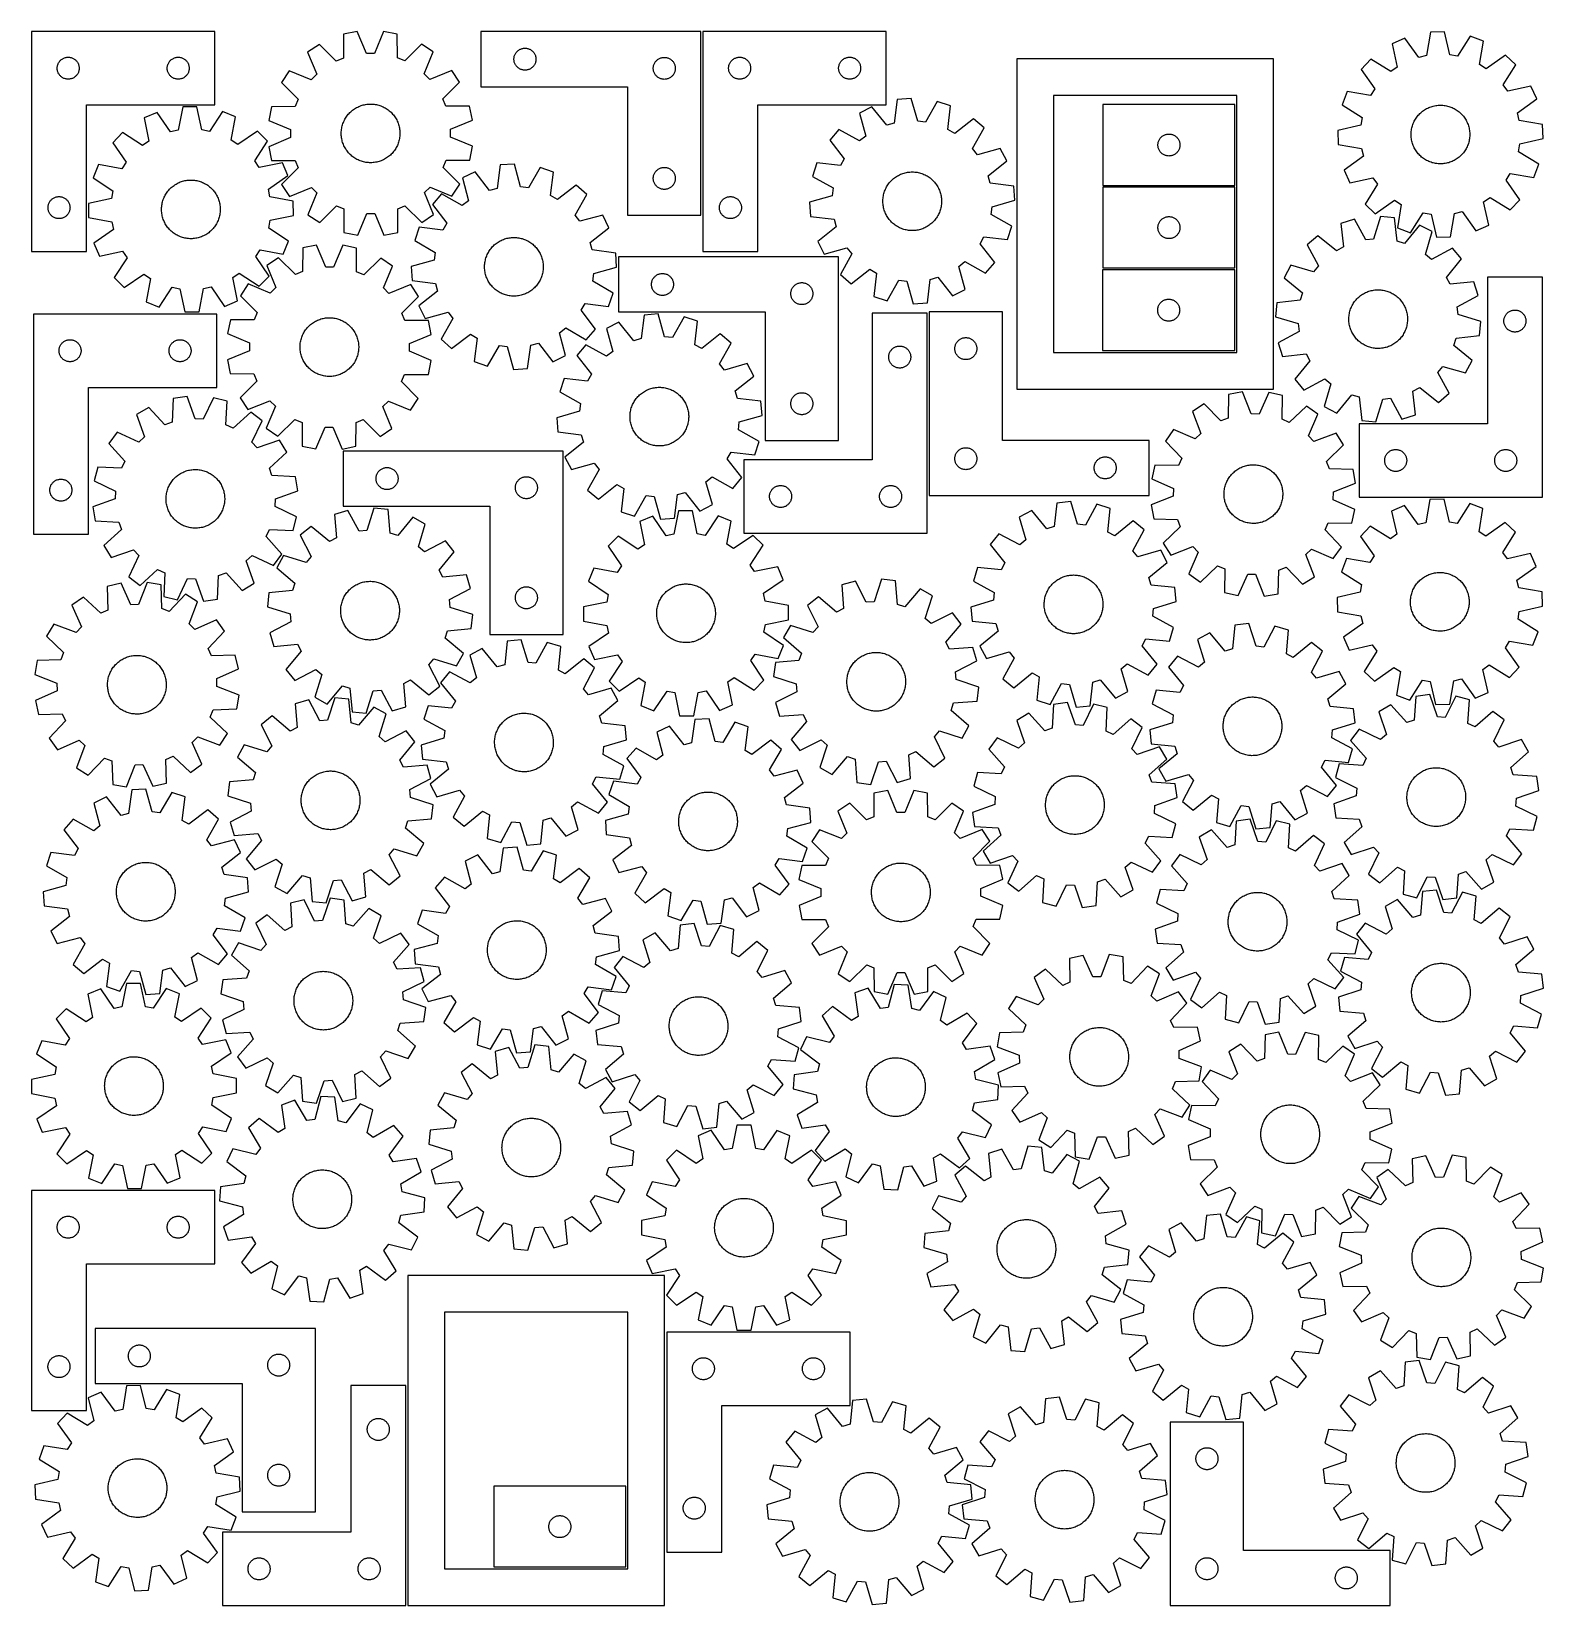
# Model space of a CAD drawing. Header units: millimetres. Extents: x 7 to 1243, y 7 to 1294.
import ezdxf

# ---------------------------------------------------------------- set-up
doc = ezdxf.new("R2010")
doc.units = ezdxf.units.MM
doc.layers.add('CUT', color=7, linetype='CONTINUOUS', true_color=0x000000)

msp = doc.modelspace()

# ---------------------------------------------------------------- linework, layer by layer
at = {"layer": 'CUT'}
for p, q in [((6.569054, 1293.650906), (6.569054, 1113.650906)), ((156.569054, 1293.650906), (6.569054, 1293.650906)), ((156.569054, 1233.650906), (156.569054, 1293.650906)), ((261.76599, 1291.358592), (261.742329, 1271.98227)), ((273.075551, 1293.634402), (261.76599, 1291.358592)), ((280.592037, 1275.775374), (273.075551, 1293.634402)), ((294.458706, 1293.682028), (287.021849, 1275.789695)), ((305.778292, 1291.456621), (294.458706, 1293.682028)), ((305.888266, 1272.080596), (305.778292, 1291.456621)), ((554.219692, 1293.531773), (374.219692, 1293.531773)), ((374.219692, 1293.531773), (374.219692, 1248.531773)), ((554.219692, 1143.531773), (554.219692, 1293.531773)), ((555.834252, 1293.660428), (555.834252, 1113.660428)), ((705.834252, 1293.660428), (555.834252, 1293.660428)), ((705.834252, 1233.660428), (705.834252, 1293.660428)), ((1130.061475, 1288.225961), (1119.538561, 1283.497988)), ((1141.352457, 1272.479337), (1130.061475, 1288.225961)), ((1150.901283, 1293.015956), (1147.618887, 1273.919666)), ((1162.432505, 1293.357089), (1150.901283, 1293.015956)), ((1166.83804, 1274.488234), (1162.432505, 1293.357089)), ((1183.519028, 1289.807418), (1173.178656, 1273.420865)), ((1194.303035, 1285.709776), (1183.519028, 1289.807418)), ((242.028756, 1283.131611), (232.451, 1276.701056)), ((232.451, 1276.701056), (239.844137, 1258.790614)), ((255.807438, 1269.508456), (242.028756, 1283.131611)), ((287.021849, 1275.789695), (280.592037, 1275.775374)), ((325.551978, 1283.317643), (311.834118, 1269.633245)), ((335.158285, 1276.929816), (325.551978, 1283.317643)), ((327.845004, 1258.986618), (335.158285, 1276.929816)), ((401.697321, 1273.924728), (401.904776, 1274.475924)), ((401.904776, 1274.475924), (402.147837, 1275.012371)), ((402.147837, 1275.012371), (402.425463, 1275.531773)), ((402.425463, 1275.531773), (402.736466, 1276.031905)), ((402.736466, 1276.031905), (403.079512, 1276.510626)), ((403.079512, 1276.510626), (403.453134, 1276.965886)), ((403.453134, 1276.965886), (403.855731, 1277.395734)), ((403.855731, 1277.395734), (404.28558, 1277.798331)), ((404.28558, 1277.798331), (404.740839, 1278.171953)), ((404.740839, 1278.171953), (405.21956, 1278.515)), ((405.21956, 1278.515), (405.719692, 1278.826002)), ((405.719692, 1278.826002), (406.239094, 1279.103628)), ((406.239094, 1279.103628), (406.775541, 1279.346689)), ((406.775541, 1279.346689), (407.326737, 1279.554144)), ((407.326737, 1279.554144), (407.890321, 1279.725106)), ((407.890321, 1279.725106), (408.463879, 1279.858841)), ((408.463879, 1279.858841), (409.044956, 1279.954777)), ((409.044956, 1279.954777), (409.631064, 1280.012503)), ((409.631064, 1280.012503), (410.219692, 1280.031773)), ((410.219692, 1280.031773), (410.80832, 1280.012503)), ((410.80832, 1280.012503), (411.394428, 1279.954777)), ((411.394428, 1279.954777), (411.975505, 1279.858841)), ((411.975505, 1279.858841), (412.549063, 1279.725106)), ((412.549063, 1279.725106), (413.112647, 1279.554144)), ((413.112647, 1279.554144), (413.663843, 1279.346689)), ((413.663843, 1279.346689), (414.20029, 1279.103628)), ((414.20029, 1279.103628), (414.719692, 1278.826002)), ((414.719692, 1278.826002), (415.219824, 1278.515)), ((415.219824, 1278.515), (415.698545, 1278.171953)), ((415.698545, 1278.171953), (416.153804, 1277.798331)), ((416.153804, 1277.798331), (416.583653, 1277.395734)), ((416.583653, 1277.395734), (416.98625, 1276.965886)), ((416.98625, 1276.965886), (417.359872, 1276.510626)), ((417.359872, 1276.510626), (417.702919, 1276.031905)), ((417.702919, 1276.031905), (418.013921, 1275.531773)), ((418.013921, 1275.531773), (418.291547, 1275.012371)), ((418.291547, 1275.012371), (418.534608, 1274.475924)), ((418.534608, 1274.475924), (418.742063, 1273.924728)), ((1119.538561, 1283.497988), (1123.813856, 1264.599197)), ((1173.178656, 1273.420865), (1166.83804, 1274.488234)), ((1191.152419, 1266.591302), (1194.303035, 1285.709776)), ((1212.426041, 1274.360844), (1196.60192, 1263.178733)), ((1220.821064, 1266.448256), (1212.426041, 1274.360844)), ((27.569054, 1263.650906), (27.588324, 1264.239534)), ((27.588324, 1263.062278), (27.569054, 1263.650906)), ((27.588324, 1264.239534), (27.64605, 1264.825642)), ((27.64605, 1262.47617), (27.588324, 1263.062278)), ((27.64605, 1264.825642), (27.741987, 1265.406719)), ((27.741987, 1261.895093), (27.64605, 1262.47617)), ((27.741987, 1265.406719), (27.875722, 1265.980278)), ((27.875722, 1261.321535), (27.741987, 1261.895093)), ((27.875722, 1265.980278), (28.046683, 1266.543861)), ((28.046683, 1266.543861), (28.254138, 1267.095057)), ((28.254138, 1267.095057), (28.497199, 1267.631504)), ((28.497199, 1267.631504), (28.774825, 1268.150906)), ((28.774825, 1268.150906), (29.085828, 1268.651038)), ((29.085828, 1268.651038), (29.428874, 1269.129759)), ((29.428874, 1269.129759), (29.802496, 1269.585019)), ((29.802496, 1269.585019), (30.205093, 1270.014867)), ((30.205093, 1270.014867), (30.634942, 1270.417464)), ((30.634942, 1270.417464), (31.090201, 1270.791086)), ((31.090201, 1270.791086), (31.568922, 1271.134133)), ((31.568922, 1271.134133), (32.069054, 1271.445135)), ((32.069054, 1271.445135), (32.588456, 1271.722761)), ((32.588456, 1271.722761), (33.124903, 1271.965822)), ((33.124903, 1271.965822), (33.676099, 1272.173277)), ((33.676099, 1272.173277), (34.239683, 1272.344239)), ((34.239683, 1272.344239), (34.813241, 1272.477974)), ((34.813241, 1272.477974), (35.394318, 1272.57391)), ((35.394318, 1272.57391), (35.980426, 1272.631636)), ((35.980426, 1272.631636), (36.569054, 1272.650906)), ((36.569054, 1272.650906), (37.157682, 1272.631636)), ((37.157682, 1272.631636), (37.74379, 1272.57391)), ((37.74379, 1272.57391), (38.324867, 1272.477974)), ((38.324867, 1272.477974), (38.898426, 1272.344239)), ((38.898426, 1272.344239), (39.462009, 1272.173277)), ((39.462009, 1272.173277), (40.013205, 1271.965822)), ((40.013205, 1271.965822), (40.549652, 1271.722761)), ((40.549652, 1271.722761), (41.069054, 1271.445135)), ((41.069054, 1271.445135), (41.569186, 1271.134133)), ((41.569186, 1271.134133), (42.047907, 1270.791086)), ((42.047907, 1270.791086), (42.503166, 1270.417464)), ((42.503166, 1270.417464), (42.933015, 1270.014867)), ((42.933015, 1270.014867), (43.335612, 1269.585019)), ((43.335612, 1269.585019), (43.709234, 1269.129759)), ((43.709234, 1269.129759), (44.052281, 1268.651038)), ((44.052281, 1268.651038), (44.363283, 1268.150906)), ((44.363283, 1268.150906), (44.640909, 1267.631504)), ((44.640909, 1267.631504), (44.88397, 1267.095057)), ((44.88397, 1267.095057), (45.091425, 1266.543861)), ((45.091425, 1266.543861), (45.262387, 1265.980278)), ((45.262387, 1265.980278), (45.396122, 1265.406719)), ((45.396122, 1261.895093), (45.262387, 1261.321535)), ((45.396122, 1265.406719), (45.492058, 1264.825642)), ((45.492058, 1262.47617), (45.396122, 1261.895093)), ((45.492058, 1264.825642), (45.549784, 1264.239534)), ((45.549784, 1263.062278), (45.492058, 1262.47617)), ((45.549784, 1264.239534), (45.569054, 1263.650906)), ((45.569054, 1263.650906), (45.549784, 1263.062278)), ((117.569054, 1263.650906), (117.588324, 1264.239534)), ((117.588324, 1263.062278), (117.569054, 1263.650906)), ((117.588324, 1264.239534), (117.64605, 1264.825642)), ((117.64605, 1262.47617), (117.588324, 1263.062278)), ((117.64605, 1264.825642), (117.741987, 1265.406719)), ((117.741987, 1261.895093), (117.64605, 1262.47617)), ((117.741987, 1265.406719), (117.875722, 1265.980278)), ((117.875722, 1261.321535), (117.741987, 1261.895093)), ((117.875722, 1265.980278), (118.046683, 1266.543861)), ((118.046683, 1266.543861), (118.254138, 1267.095057)), ((118.254138, 1267.095057), (118.497199, 1267.631504)), ((118.497199, 1267.631504), (118.774825, 1268.150906)), ((118.774825, 1268.150906), (119.085828, 1268.651038)), ((119.085828, 1268.651038), (119.428874, 1269.129759)), ((119.428874, 1269.129759), (119.802496, 1269.585019)), ((119.802496, 1269.585019), (120.205093, 1270.014867)), ((120.205093, 1270.014867), (120.634942, 1270.417464)), ((120.634942, 1270.417464), (121.090201, 1270.791086)), ((121.090201, 1270.791086), (121.568922, 1271.134133)), ((121.568922, 1271.134133), (122.069054, 1271.445135)), ((122.069054, 1271.445135), (122.588456, 1271.722761)), ((122.588456, 1271.722761), (123.124903, 1271.965822)), ((123.124903, 1271.965822), (123.676099, 1272.173277)), ((123.676099, 1272.173277), (124.239683, 1272.344239)), ((124.239683, 1272.344239), (124.813241, 1272.477974)), ((124.813241, 1272.477974), (125.394318, 1272.57391)), ((125.394318, 1272.57391), (125.980426, 1272.631636)), ((125.980426, 1272.631636), (126.569054, 1272.650906)), ((126.569054, 1272.650906), (127.157682, 1272.631636)), ((127.157682, 1272.631636), (127.74379, 1272.57391)), ((127.74379, 1272.57391), (128.324867, 1272.477974)), ((128.324867, 1272.477974), (128.898426, 1272.344239)), ((128.898426, 1272.344239), (129.462009, 1272.173277)), ((129.462009, 1272.173277), (130.013205, 1271.965822)), ((130.013205, 1271.965822), (130.549652, 1271.722761)), ((130.549652, 1271.722761), (131.069054, 1271.445135)), ((131.069054, 1271.445135), (131.569186, 1271.134133)), ((131.569186, 1271.134133), (132.047907, 1270.791086)), ((132.047907, 1270.791086), (132.503166, 1270.417464)), ((132.503166, 1270.417464), (132.933015, 1270.014867)), ((132.933015, 1270.014867), (133.335612, 1269.585019)), ((133.335612, 1269.585019), (133.709234, 1269.129759)), ((133.709234, 1269.129759), (134.052281, 1268.651038)), ((134.052281, 1268.651038), (134.363283, 1268.150906)), ((134.363283, 1268.150906), (134.640909, 1267.631504)), ((134.640909, 1267.631504), (134.88397, 1267.095057)), ((134.88397, 1267.095057), (135.091425, 1266.543861)), ((135.091425, 1266.543861), (135.262387, 1265.980278)), ((135.262387, 1265.980278), (135.396122, 1265.406719)), ((135.396122, 1261.895093), (135.262387, 1261.321535)), ((135.396122, 1265.406719), (135.492058, 1264.825642)), ((135.492058, 1262.47617), (135.396122, 1261.895093)), ((135.492058, 1264.825642), (135.549784, 1264.239534)), ((135.549784, 1263.062278), (135.492058, 1262.47617)), ((135.549784, 1264.239534), (135.569054, 1263.650906)), ((135.569054, 1263.650906), (135.549784, 1263.062278)), ((217.364502, 1261.547205), (210.976676, 1251.940897)), ((235.3077, 1254.233924), (217.364502, 1261.547205)), ((261.742329, 1271.98227), (255.807438, 1269.508456)), ((311.834118, 1269.633245), (305.888266, 1272.080596)), ((350.312137, 1261.843319), (332.401695, 1254.450181)), ((356.742692, 1252.265562), (350.312137, 1261.843319)), ((401.219692, 1271.031773), (401.238962, 1271.620401)), ((401.238962, 1270.443145), (401.219692, 1271.031773)), ((401.238962, 1271.620401), (401.296688, 1272.206509)), ((401.296688, 1269.857037), (401.238962, 1270.443145)), ((401.296688, 1272.206509), (401.392625, 1272.787586)), ((401.392625, 1269.27596), (401.296688, 1269.857037)), ((401.392625, 1272.787586), (401.52636, 1273.361145)), ((401.52636, 1268.702402), (401.392625, 1269.27596)), ((401.52636, 1273.361145), (401.697321, 1273.924728)), ((401.697321, 1268.138818), (401.52636, 1268.702402)), ((401.904776, 1267.587622), (401.697321, 1268.138818)), ((402.147837, 1267.051175), (401.904776, 1267.587622)), ((402.425463, 1266.531773), (402.147837, 1267.051175)), ((402.736466, 1266.031641), (402.425463, 1266.531773)), ((403.079512, 1265.55292), (402.736466, 1266.031641)), ((403.453134, 1265.097661), (403.079512, 1265.55292)), ((403.855731, 1264.667812), (403.453134, 1265.097661)), ((404.28558, 1264.265215), (403.855731, 1264.667812)), ((404.740839, 1263.891593), (404.28558, 1264.265215)), ((405.21956, 1263.548547), (404.740839, 1263.891593)), ((405.719692, 1263.237545), (405.21956, 1263.548547)), ((406.239094, 1262.959919), (405.719692, 1263.237545)), ((406.775541, 1262.716857), (406.239094, 1262.959919)), ((407.326737, 1262.509402), (406.775541, 1262.716857)), ((407.890321, 1262.338441), (407.326737, 1262.509402)), ((408.463879, 1262.204706), (407.890321, 1262.338441)), ((409.044956, 1262.108769), (408.463879, 1262.204706)), ((409.631064, 1262.051043), (409.044956, 1262.108769)), ((410.219692, 1262.031773), (409.631064, 1262.051043)), ((410.80832, 1262.051043), (410.219692, 1262.031773)), ((411.394428, 1262.108769), (410.80832, 1262.051043)), ((411.975505, 1262.204706), (411.394428, 1262.108769)), ((412.549063, 1262.338441), (411.975505, 1262.204706)), ((413.112647, 1262.509402), (412.549063, 1262.338441)), ((413.663843, 1262.716857), (413.112647, 1262.509402)), ((414.20029, 1262.959919), (413.663843, 1262.716857)), ((414.719692, 1263.237545), (414.20029, 1262.959919)), ((415.219824, 1263.548547), (414.719692, 1263.237545)), ((415.698545, 1263.891593), (415.219824, 1263.548547)), ((416.153804, 1264.265215), (415.698545, 1263.891593)), ((416.583653, 1264.667812), (416.153804, 1264.265215)), ((416.98625, 1265.097661), (416.583653, 1264.667812)), ((417.359872, 1265.55292), (416.98625, 1265.097661)), ((417.702919, 1266.031641), (417.359872, 1265.55292)), ((418.013921, 1266.531773), (417.702919, 1266.031641)), ((418.291547, 1267.051175), (418.013921, 1266.531773)), ((418.534608, 1267.587622), (418.291547, 1267.051175)), ((418.742063, 1268.138818), (418.534608, 1267.587622)), ((418.742063, 1273.924728), (418.913024, 1273.361145)), ((418.913024, 1268.702402), (418.742063, 1268.138818)), ((418.913024, 1273.361145), (419.04676, 1272.787586)), ((419.04676, 1269.27596), (418.913024, 1268.702402)), ((419.04676, 1272.787586), (419.142696, 1272.206509)), ((419.142696, 1269.857037), (419.04676, 1269.27596)), ((419.142696, 1272.206509), (419.200422, 1271.620401)), ((419.200422, 1270.443145), (419.142696, 1269.857037)), ((419.200422, 1271.620401), (419.219692, 1271.031773)), ((419.219692, 1271.031773), (419.200422, 1270.443145)), ((515.219692, 1263.531773), (515.238962, 1264.120401)), ((515.238962, 1262.943145), (515.219692, 1263.531773)), ((515.238962, 1264.120401), (515.296688, 1264.706509)), ((515.296688, 1262.357037), (515.238962, 1262.943145)), ((515.296688, 1264.706509), (515.392625, 1265.287586)), ((515.392625, 1261.77596), (515.296688, 1262.357037)), ((515.392625, 1265.287586), (515.52636, 1265.861145)), ((515.52636, 1261.202402), (515.392625, 1261.77596)), ((515.52636, 1265.861145), (515.697321, 1266.424728)), ((515.697321, 1266.424728), (515.904776, 1266.975924)), ((515.904776, 1266.975924), (516.147837, 1267.512371)), ((516.147837, 1267.512371), (516.425463, 1268.031773)), ((516.425463, 1268.031773), (516.736466, 1268.531905)), ((516.736466, 1268.531905), (517.079512, 1269.010626)), ((517.079512, 1269.010626), (517.453134, 1269.465886)), ((517.453134, 1269.465886), (517.855731, 1269.895734)), ((517.855731, 1269.895734), (518.28558, 1270.298331)), ((518.28558, 1270.298331), (518.740839, 1270.671953)), ((518.740839, 1270.671953), (519.21956, 1271.015)), ((519.21956, 1271.015), (519.719692, 1271.326002)), ((519.719692, 1271.326002), (520.239094, 1271.603628)), ((520.239094, 1271.603628), (520.775541, 1271.846689)), ((520.775541, 1271.846689), (521.326737, 1272.054144)), ((521.326737, 1272.054144), (521.890321, 1272.225106)), ((521.890321, 1272.225106), (522.463879, 1272.358841)), ((522.463879, 1272.358841), (523.044956, 1272.454777)), ((523.044956, 1272.454777), (523.631064, 1272.512503)), ((523.631064, 1272.512503), (524.219692, 1272.531773)), ((524.219692, 1272.531773), (524.80832, 1272.512503)), ((524.80832, 1272.512503), (525.394428, 1272.454777)), ((525.394428, 1272.454777), (525.975505, 1272.358841)), ((525.975505, 1272.358841), (526.549063, 1272.225106)), ((526.549063, 1272.225106), (527.112647, 1272.054144)), ((527.112647, 1272.054144), (527.663843, 1271.846689)), ((527.663843, 1271.846689), (528.20029, 1271.603628)), ((528.20029, 1271.603628), (528.719692, 1271.326002)), ((528.719692, 1271.326002), (529.219824, 1271.015)), ((529.219824, 1271.015), (529.698545, 1270.671953)), ((529.698545, 1270.671953), (530.153804, 1270.298331)), ((530.153804, 1270.298331), (530.583653, 1269.895734)), ((530.583653, 1269.895734), (530.98625, 1269.465886)), ((530.98625, 1269.465886), (531.359872, 1269.010626)), ((531.359872, 1269.010626), (531.702919, 1268.531905)), ((531.702919, 1268.531905), (532.013921, 1268.031773)), ((532.013921, 1268.031773), (532.291547, 1267.512371)), ((532.291547, 1267.512371), (532.534608, 1266.975924)), ((532.534608, 1266.975924), (532.742063, 1266.424728)), ((532.742063, 1266.424728), (532.913024, 1265.861145)), ((532.913024, 1265.861145), (533.04676, 1265.287586)), ((533.04676, 1261.77596), (532.913024, 1261.202402)), ((533.04676, 1265.287586), (533.142696, 1264.706509)), ((533.142696, 1262.357037), (533.04676, 1261.77596)), ((533.142696, 1264.706509), (533.200422, 1264.120401)), ((533.200422, 1262.943145), (533.142696, 1262.357037)), ((533.200422, 1264.120401), (533.219692, 1263.531773)), ((533.219692, 1263.531773), (533.200422, 1262.943145)), ((576.834252, 1263.660428), (576.853522, 1264.249056)), ((576.853522, 1263.0718), (576.834252, 1263.660428)), ((576.853522, 1264.249056), (576.911248, 1264.835163)), ((576.911248, 1262.485692), (576.853522, 1263.0718)), ((576.911248, 1264.835163), (577.007184, 1265.416241)), ((577.007184, 1261.904615), (576.911248, 1262.485692)), ((577.007184, 1265.416241), (577.140919, 1265.989799)), ((577.140919, 1261.331056), (577.007184, 1261.904615)), ((577.140919, 1265.989799), (577.311881, 1266.553383)), ((577.311881, 1266.553383), (577.519336, 1267.104579)), ((577.519336, 1267.104579), (577.762397, 1267.641026)), ((577.762397, 1267.641026), (578.040023, 1268.160428)), ((578.040023, 1268.160428), (578.351025, 1268.66056)), ((578.351025, 1268.66056), (578.694072, 1269.139281)), ((578.694072, 1269.139281), (579.067694, 1269.59454)), ((579.067694, 1269.59454), (579.470291, 1270.024389)), ((579.470291, 1270.024389), (579.90014, 1270.426986)), ((579.90014, 1270.426986), (580.355399, 1270.800608)), ((580.355399, 1270.800608), (580.83412, 1271.143654)), ((580.83412, 1271.143654), (581.334252, 1271.454656)), ((581.334252, 1271.454656), (581.853654, 1271.732282)), ((581.853654, 1271.732282), (582.390101, 1271.975343)), ((582.390101, 1271.975343), (582.941297, 1272.182799)), ((582.941297, 1272.182799), (583.50488, 1272.35376)), ((583.50488, 1272.35376), (584.078439, 1272.487495)), ((584.078439, 1272.487495), (584.659516, 1272.583431)), ((584.659516, 1272.583431), (585.245624, 1272.641158)), ((585.245624, 1272.641158), (585.834252, 1272.660428)), ((585.834252, 1272.660428), (586.42288, 1272.641158)), ((586.42288, 1272.641158), (587.008988, 1272.583431)), ((587.008988, 1272.583431), (587.590065, 1272.487495)), ((587.590065, 1272.487495), (588.163623, 1272.35376)), ((588.163623, 1272.35376), (588.727207, 1272.182799)), ((588.727207, 1272.182799), (589.278403, 1271.975343)), ((589.278403, 1271.975343), (589.81485, 1271.732282)), ((589.81485, 1271.732282), (590.334252, 1271.454656)), ((590.334252, 1271.454656), (590.834384, 1271.143654)), ((590.834384, 1271.143654), (591.313105, 1270.800608)), ((591.313105, 1270.800608), (591.768364, 1270.426986)), ((591.768364, 1270.426986), (592.198213, 1270.024389)), ((592.198213, 1270.024389), (592.60081, 1269.59454)), ((592.60081, 1269.59454), (592.974432, 1269.139281)), ((592.974432, 1269.139281), (593.317478, 1268.66056)), ((593.317478, 1268.66056), (593.62848, 1268.160428)), ((593.62848, 1268.160428), (593.906107, 1267.641026)), ((593.906107, 1267.641026), (594.149168, 1267.104579)), ((594.149168, 1267.104579), (594.356623, 1266.553383)), ((594.356623, 1266.553383), (594.527584, 1265.989799)), ((594.527584, 1265.989799), (594.661319, 1265.416241)), ((594.661319, 1261.904615), (594.527584, 1261.331056)), ((594.661319, 1265.416241), (594.757256, 1264.835163)), ((594.757256, 1262.485692), (594.661319, 1261.904615)), ((594.757256, 1264.835163), (594.814982, 1264.249056)), ((594.814982, 1263.0718), (594.757256, 1262.485692)), ((594.814982, 1264.249056), (594.834252, 1263.660428)), ((594.834252, 1263.660428), (594.814982, 1263.0718)), ((666.834252, 1263.660428), (666.853522, 1264.249056)), ((666.853522, 1263.0718), (666.834252, 1263.660428)), ((666.853522, 1264.249056), (666.911248, 1264.835163)), ((666.911248, 1262.485692), (666.853522, 1263.0718)), ((666.911248, 1264.835163), (667.007184, 1265.416241)), ((667.007184, 1261.904615), (666.911248, 1262.485692)), ((667.007184, 1265.416241), (667.140919, 1265.989799)), ((667.140919, 1261.331056), (667.007184, 1261.904615)), ((667.140919, 1265.989799), (667.311881, 1266.553383)), ((667.311881, 1266.553383), (667.519336, 1267.104579)), ((667.519336, 1267.104579), (667.762397, 1267.641026)), ((667.762397, 1267.641026), (668.040023, 1268.160428)), ((668.040023, 1268.160428), (668.351025, 1268.66056)), ((668.351025, 1268.66056), (668.694072, 1269.139281)), ((668.694072, 1269.139281), (669.067694, 1269.59454)), ((669.067694, 1269.59454), (669.470291, 1270.024389)), ((669.470291, 1270.024389), (669.90014, 1270.426986)), ((669.90014, 1270.426986), (670.355399, 1270.800608)), ((670.355399, 1270.800608), (670.83412, 1271.143654)), ((670.83412, 1271.143654), (671.334252, 1271.454656)), ((671.334252, 1271.454656), (671.853654, 1271.732282)), ((671.853654, 1271.732282), (672.390101, 1271.975343)), ((672.390101, 1271.975343), (672.941297, 1272.182799)), ((672.941297, 1272.182799), (673.50488, 1272.35376)), ((673.50488, 1272.35376), (674.078439, 1272.487495)), ((674.078439, 1272.487495), (674.659516, 1272.583431)), ((674.659516, 1272.583431), (675.245624, 1272.641158)), ((675.245624, 1272.641158), (675.834252, 1272.660428)), ((675.834252, 1272.660428), (676.42288, 1272.641158)), ((676.42288, 1272.641158), (677.008988, 1272.583431)), ((677.008988, 1272.583431), (677.590065, 1272.487495)), ((677.590065, 1272.487495), (678.163623, 1272.35376)), ((678.163623, 1272.35376), (678.727207, 1272.182799)), ((678.727207, 1272.182799), (679.278403, 1271.975343)), ((679.278403, 1271.975343), (679.81485, 1271.732282)), ((679.81485, 1271.732282), (680.334252, 1271.454656)), ((680.334252, 1271.454656), (680.834384, 1271.143654)), ((680.834384, 1271.143654), (681.313105, 1270.800608)), ((681.313105, 1270.800608), (681.768364, 1270.426986)), ((681.768364, 1270.426986), (682.198213, 1270.024389)), ((682.198213, 1270.024389), (682.60081, 1269.59454)), ((682.60081, 1269.59454), (682.974432, 1269.139281)), ((682.974432, 1269.139281), (683.317478, 1268.66056)), ((683.317478, 1268.66056), (683.62848, 1268.160428)), ((683.62848, 1268.160428), (683.906107, 1267.641026)), ((683.906107, 1267.641026), (684.149168, 1267.104579)), ((684.149168, 1267.104579), (684.356623, 1266.553383)), ((684.356623, 1266.553383), (684.527584, 1265.989799)), ((684.527584, 1265.989799), (684.661319, 1265.416241)), ((684.661319, 1261.904615), (684.527584, 1261.331056)), ((684.661319, 1265.416241), (684.757256, 1264.835163)), ((684.757256, 1262.485692), (684.661319, 1261.904615)), ((684.757256, 1264.835163), (684.814982, 1264.249056)), ((684.814982, 1263.0718), (684.757256, 1262.485692)), ((684.814982, 1264.249056), (684.834252, 1263.660428)), ((684.834252, 1263.660428), (684.814982, 1263.0718)), ((1022.595427, 1271.266878), (812.595427, 1271.266878)), ((812.595427, 1271.266878), (812.595427, 1001.266878)), ((1022.595427, 1001.266878), (1022.595427, 1271.266878)), ((1102.118141, 1271.097561), (1094.205553, 1262.702538)), ((1094.205553, 1262.702538), (1105.387664, 1246.878417)), ((1118.57562, 1260.870449), (1102.118141, 1271.097561)), ((1123.813856, 1264.599197), (1118.57562, 1260.870449)), ((1147.618887, 1273.919666), (1141.352457, 1272.479337)), ((1196.60192, 1263.178733), (1191.152419, 1266.591302)), ((1210.593952, 1249.990777), (1220.821064, 1266.448256)), ((28.046683, 1260.757951), (27.875722, 1261.321535)), ((28.254138, 1260.206755), (28.046683, 1260.757951)), ((28.497199, 1259.670308), (28.254138, 1260.206755)), ((28.774825, 1259.150906), (28.497199, 1259.670308)), ((29.085828, 1258.650774), (28.774825, 1259.150906)), ((29.428874, 1258.172053), (29.085828, 1258.650774)), ((29.802496, 1257.716794), (29.428874, 1258.172053)), ((30.205093, 1257.286945), (29.802496, 1257.716794)), ((30.634942, 1256.884348), (30.205093, 1257.286945)), ((31.090201, 1256.510726), (30.634942, 1256.884348)), ((31.568922, 1256.16768), (31.090201, 1256.510726)), ((32.069054, 1255.856678), (31.568922, 1256.16768)), ((32.588456, 1255.579052), (32.069054, 1255.856678)), ((33.124903, 1255.33599), (32.588456, 1255.579052)), ((33.676099, 1255.128535), (33.124903, 1255.33599)), ((34.239683, 1254.957574), (33.676099, 1255.128535)), ((34.813241, 1254.823839), (34.239683, 1254.957574)), ((35.394318, 1254.727902), (34.813241, 1254.823839)), ((35.980426, 1254.670176), (35.394318, 1254.727902)), ((36.569054, 1254.650906), (35.980426, 1254.670176)), ((37.157682, 1254.670176), (36.569054, 1254.650906)), ((37.74379, 1254.727902), (37.157682, 1254.670176)), ((38.324867, 1254.823839), (37.74379, 1254.727902)), ((38.898426, 1254.957574), (38.324867, 1254.823839)), ((39.462009, 1255.128535), (38.898426, 1254.957574)), ((40.013205, 1255.33599), (39.462009, 1255.128535)), ((40.549652, 1255.579052), (40.013205, 1255.33599)), ((41.069054, 1255.856678), (40.549652, 1255.579052)), ((41.569186, 1256.16768), (41.069054, 1255.856678)), ((42.047907, 1256.510726), (41.569186, 1256.16768)), ((42.503166, 1256.884348), (42.047907, 1256.510726)), ((42.933015, 1257.286945), (42.503166, 1256.884348)), ((43.335612, 1257.716794), (42.933015, 1257.286945)), ((43.709234, 1258.172053), (43.335612, 1257.716794)), ((44.052281, 1258.650774), (43.709234, 1258.172053)), ((44.363283, 1259.150906), (44.052281, 1258.650774)), ((44.640909, 1259.670308), (44.363283, 1259.150906)), ((44.88397, 1260.206755), (44.640909, 1259.670308)), ((45.091425, 1260.757951), (44.88397, 1260.206755)), ((45.262387, 1261.321535), (45.091425, 1260.757951)), ((118.046683, 1260.757951), (117.875722, 1261.321535)), ((118.254138, 1260.206755), (118.046683, 1260.757951)), ((118.497199, 1259.670308), (118.254138, 1260.206755)), ((118.774825, 1259.150906), (118.497199, 1259.670308)), ((119.085828, 1258.650774), (118.774825, 1259.150906)), ((119.428874, 1258.172053), (119.085828, 1258.650774)), ((119.802496, 1257.716794), (119.428874, 1258.172053)), ((120.205093, 1257.286945), (119.802496, 1257.716794)), ((120.634942, 1256.884348), (120.205093, 1257.286945)), ((121.090201, 1256.510726), (120.634942, 1256.884348)), ((121.568922, 1256.16768), (121.090201, 1256.510726)), ((122.069054, 1255.856678), (121.568922, 1256.16768)), ((122.588456, 1255.579052), (122.069054, 1255.856678)), ((123.124903, 1255.33599), (122.588456, 1255.579052)), ((123.676099, 1255.128535), (123.124903, 1255.33599)), ((124.239683, 1254.957574), (123.676099, 1255.128535)), ((124.813241, 1254.823839), (124.239683, 1254.957574)), ((125.394318, 1254.727902), (124.813241, 1254.823839)), ((125.980426, 1254.670176), (125.394318, 1254.727902)), ((126.569054, 1254.650906), (125.980426, 1254.670176)), ((127.157682, 1254.670176), (126.569054, 1254.650906)), ((127.74379, 1254.727902), (127.157682, 1254.670176)), ((128.324867, 1254.823839), (127.74379, 1254.727902)), ((128.898426, 1254.957574), (128.324867, 1254.823839)), ((129.462009, 1255.128535), (128.898426, 1254.957574)), ((130.013205, 1255.33599), (129.462009, 1255.128535)), ((130.549652, 1255.579052), (130.013205, 1255.33599)), ((131.069054, 1255.856678), (130.549652, 1255.579052)), ((131.569186, 1256.16768), (131.069054, 1255.856678)), ((132.047907, 1256.510726), (131.569186, 1256.16768)), ((132.503166, 1256.884348), (132.047907, 1256.510726)), ((132.933015, 1257.286945), (132.503166, 1256.884348)), ((133.335612, 1257.716794), (132.933015, 1257.286945)), ((133.709234, 1258.172053), (133.335612, 1257.716794)), ((134.052281, 1258.650774), (133.709234, 1258.172053)), ((134.363283, 1259.150906), (134.052281, 1258.650774)), ((134.640909, 1259.670308), (134.363283, 1259.150906)), ((134.88397, 1260.206755), (134.640909, 1259.670308)), ((135.091425, 1260.757951), (134.88397, 1260.206755)), ((135.262387, 1261.321535), (135.091425, 1260.757951)), ((210.976676, 1251.940897), (224.661074, 1238.223038)), ((239.844137, 1258.790614), (235.3077, 1254.233924)), ((332.401695, 1254.450181), (327.845004, 1258.986618)), ((343.119537, 1238.48688), (356.742692, 1252.265562)), ((515.697321, 1260.638818), (515.52636, 1261.202402)), ((515.904776, 1260.087622), (515.697321, 1260.638818)), ((516.147837, 1259.551175), (515.904776, 1260.087622)), ((516.425463, 1259.031773), (516.147837, 1259.551175)), ((516.736466, 1258.531641), (516.425463, 1259.031773)), ((517.079512, 1258.05292), (516.736466, 1258.531641)), ((517.453134, 1257.597661), (517.079512, 1258.05292)), ((517.855731, 1257.167812), (517.453134, 1257.597661)), ((518.28558, 1256.765215), (517.855731, 1257.167812)), ((518.740839, 1256.391593), (518.28558, 1256.765215)), ((519.21956, 1256.048547), (518.740839, 1256.391593)), ((519.719692, 1255.737545), (519.21956, 1256.048547)), ((520.239094, 1255.459919), (519.719692, 1255.737545)), ((520.775541, 1255.216857), (520.239094, 1255.459919)), ((521.326737, 1255.009402), (520.775541, 1255.216857)), ((521.890321, 1254.838441), (521.326737, 1255.009402)), ((522.463879, 1254.704706), (521.890321, 1254.838441)), ((523.044956, 1254.608769), (522.463879, 1254.704706)), ((523.631064, 1254.551043), (523.044956, 1254.608769)), ((524.219692, 1254.531773), (523.631064, 1254.551043)), ((524.80832, 1254.551043), (524.219692, 1254.531773)), ((525.394428, 1254.608769), (524.80832, 1254.551043)), ((525.975505, 1254.704706), (525.394428, 1254.608769)), ((526.549063, 1254.838441), (525.975505, 1254.704706)), ((527.112647, 1255.009402), (526.549063, 1254.838441)), ((527.663843, 1255.216857), (527.112647, 1255.009402)), ((528.20029, 1255.459919), (527.663843, 1255.216857)), ((528.719692, 1255.737545), (528.20029, 1255.459919)), ((529.219824, 1256.048547), (528.719692, 1255.737545)), ((529.698545, 1256.391593), (529.219824, 1256.048547)), ((530.153804, 1256.765215), (529.698545, 1256.391593)), ((530.583653, 1257.167812), (530.153804, 1256.765215)), ((530.98625, 1257.597661), (530.583653, 1257.167812)), ((531.359872, 1258.05292), (530.98625, 1257.597661)), ((531.702919, 1258.531641), (531.359872, 1258.05292)), ((532.013921, 1259.031773), (531.702919, 1258.531641)), ((532.291547, 1259.551175), (532.013921, 1259.031773)), ((532.534608, 1260.087622), (532.291547, 1259.551175)), ((532.742063, 1260.638818), (532.534608, 1260.087622)), ((532.913024, 1261.202402), (532.742063, 1260.638818)), ((577.311881, 1260.767472), (577.140919, 1261.331056)), ((577.519336, 1260.216277), (577.311881, 1260.767472)), ((577.762397, 1259.679829), (577.519336, 1260.216277)), ((578.040023, 1259.160428), (577.762397, 1259.679829)), ((578.351025, 1258.660296), (578.040023, 1259.160428)), ((578.694072, 1258.181575), (578.351025, 1258.660296)), ((579.067694, 1257.726315), (578.694072, 1258.181575)), ((579.470291, 1257.296467), (579.067694, 1257.726315)), ((579.90014, 1256.893869), (579.470291, 1257.296467)), ((580.355399, 1256.520248), (579.90014, 1256.893869)), ((580.83412, 1256.177201), (580.355399, 1256.520248)), ((581.334252, 1255.866199), (580.83412, 1256.177201)), ((581.853654, 1255.588573), (581.334252, 1255.866199)), ((582.390101, 1255.345512), (581.853654, 1255.588573)), ((582.941297, 1255.138057), (582.390101, 1255.345512)), ((583.50488, 1254.967095), (582.941297, 1255.138057)), ((584.078439, 1254.83336), (583.50488, 1254.967095)), ((584.659516, 1254.737424), (584.078439, 1254.83336)), ((585.245624, 1254.679697), (584.659516, 1254.737424)), ((585.834252, 1254.660428), (585.245624, 1254.679697)), ((586.42288, 1254.679697), (585.834252, 1254.660428)), ((587.008988, 1254.737424), (586.42288, 1254.679697)), ((587.590065, 1254.83336), (587.008988, 1254.737424)), ((588.163623, 1254.967095), (587.590065, 1254.83336)), ((588.727207, 1255.138057), (588.163623, 1254.967095)), ((589.278403, 1255.345512), (588.727207, 1255.138057)), ((589.81485, 1255.588573), (589.278403, 1255.345512)), ((590.334252, 1255.866199), (589.81485, 1255.588573)), ((590.834384, 1256.177201), (590.334252, 1255.866199)), ((591.313105, 1256.520248), (590.834384, 1256.177201)), ((591.768364, 1256.893869), (591.313105, 1256.520248)), ((592.198213, 1257.296467), (591.768364, 1256.893869)), ((592.60081, 1257.726315), (592.198213, 1257.296467)), ((592.974432, 1258.181575), (592.60081, 1257.726315)), ((593.317478, 1258.660296), (592.974432, 1258.181575)), ((593.62848, 1259.160428), (593.317478, 1258.660296)), ((593.906107, 1259.679829), (593.62848, 1259.160428)), ((594.149168, 1260.216277), (593.906107, 1259.679829)), ((594.356623, 1260.767472), (594.149168, 1260.216277)), ((594.527584, 1261.331056), (594.356623, 1260.767472)), ((667.311881, 1260.767472), (667.140919, 1261.331056)), ((667.519336, 1260.216277), (667.311881, 1260.767472)), ((667.762397, 1259.679829), (667.519336, 1260.216277)), ((668.040023, 1259.160428), (667.762397, 1259.679829)), ((668.351025, 1258.660296), (668.040023, 1259.160428)), ((668.694072, 1258.181575), (668.351025, 1258.660296)), ((669.067694, 1257.726315), (668.694072, 1258.181575)), ((669.470291, 1257.296467), (669.067694, 1257.726315)), ((669.90014, 1256.893869), (669.470291, 1257.296467)), ((670.355399, 1256.520248), (669.90014, 1256.893869)), ((670.83412, 1256.177201), (670.355399, 1256.520248)), ((671.334252, 1255.866199), (670.83412, 1256.177201)), ((671.853654, 1255.588573), (671.334252, 1255.866199)), ((672.390101, 1255.345512), (671.853654, 1255.588573)), ((672.941297, 1255.138057), (672.390101, 1255.345512)), ((673.50488, 1254.967095), (672.941297, 1255.138057)), ((674.078439, 1254.83336), (673.50488, 1254.967095)), ((674.659516, 1254.737424), (674.078439, 1254.83336)), ((675.245624, 1254.679697), (674.659516, 1254.737424)), ((675.834252, 1254.660428), (675.245624, 1254.679697)), ((676.42288, 1254.679697), (675.834252, 1254.660428)), ((677.008988, 1254.737424), (676.42288, 1254.679697)), ((677.590065, 1254.83336), (677.008988, 1254.737424)), ((678.163623, 1254.967095), (677.590065, 1254.83336)), ((678.727207, 1255.138057), (678.163623, 1254.967095)), ((679.278403, 1255.345512), (678.727207, 1255.138057)), ((679.81485, 1255.588573), (679.278403, 1255.345512)), ((680.334252, 1255.866199), (679.81485, 1255.588573)), ((680.834384, 1256.177201), (680.334252, 1255.866199)), ((681.313105, 1256.520248), (680.834384, 1256.177201)), ((681.768364, 1256.893869), (681.313105, 1256.520248)), ((682.198213, 1257.296467), (681.768364, 1256.893869)), ((682.60081, 1257.726315), (682.198213, 1257.296467)), ((682.974432, 1258.181575), (682.60081, 1257.726315)), ((683.317478, 1258.660296), (682.974432, 1258.181575)), ((683.62848, 1259.160428), (683.317478, 1258.660296)), ((683.906107, 1259.679829), (683.62848, 1259.160428)), ((684.149168, 1260.216277), (683.906107, 1259.679829)), ((684.356623, 1260.767472), (684.149168, 1260.216277)), ((684.527584, 1261.331056), (684.356623, 1260.767472)), ((1214.322701, 1244.752541), (1210.593952, 1249.990777)), ((1233.221491, 1249.027836), (1214.322701, 1244.752541)), ((1237.949465, 1238.504922), (1233.221491, 1249.027836)), ((224.661074, 1238.223038), (222.213722, 1232.277186)), ((345.593351, 1232.551989), (343.119537, 1238.48688)), ((374.219692, 1248.531773), (494.219692, 1248.531773)), ((494.219692, 1248.531773), (494.219692, 1143.531773)), ((714.683267, 1237.928893), (712.347619, 1218.693843)), ((726.183588, 1238.838884), (714.683267, 1237.928893)), ((731.515269, 1220.210529), (726.183588, 1238.838884)), ((747.41964, 1236.334541), (737.900847, 1219.457485)), ((758.392789, 1232.77428), (747.41964, 1236.334541)), ((992.595427, 1241.266878), (842.595427, 1241.266878)), ((842.595427, 1241.266878), (842.595427, 1031.266878)), ((992.595427, 1031.266878), (992.595427, 1241.266878)), ((1082.856621, 1244.579531), (1078.758979, 1233.795524)), ((1101.975095, 1241.428916), (1082.856621, 1244.579531)), ((1105.387664, 1246.878417), (1101.975095, 1241.428916)), ((1222.202841, 1227.21394), (1237.949465, 1238.504922)), ((51.569054, 1113.650906), (51.569054, 1233.650906)), ((51.569054, 1233.650906), (156.569054, 1233.650906)), ((109.366148, 1227.560846), (98.7548, 1223.034837)), ((98.7548, 1223.034837), (102.668144, 1204.057794)), ((120.354137, 1211.601319), (109.366148, 1227.560846)), ((130.29369, 1231.951701), (126.646948, 1212.921628)), ((141.829326, 1232.072401), (130.29369, 1231.951701)), ((145.873457, 1213.122799), (141.829326, 1232.072401)), ((162.844161, 1228.120398), (152.192517, 1211.93445)), ((173.547888, 1223.817413), (162.844161, 1228.120398)), ((170.03248, 1204.762642), (173.547888, 1223.817413)), ((202.837698, 1232.167212), (200.61229, 1220.847626)), ((222.213722, 1232.277186), (202.837698, 1232.167212)), ((263.434423, 1222.791531), (263.959313, 1223.618082)), ((263.959313, 1223.618082), (264.517479, 1224.422535)), ((264.517479, 1224.422535), (265.107994, 1225.203552)), ((265.107994, 1225.203552), (265.729874, 1225.959833)), ((265.729874, 1225.959833), (266.382084, 1226.690119)), ((266.382084, 1226.690119), (267.063538, 1227.393194)), ((267.063538, 1227.393194), (267.773103, 1228.067889)), ((267.773103, 1228.067889), (268.509597, 1228.71308)), ((268.509597, 1228.71308), (269.271795, 1229.327694)), ((269.271795, 1229.327694), (270.058427, 1229.910707)), ((270.058427, 1229.910707), (270.868186, 1230.461149)), ((270.868186, 1230.461149), (271.699722, 1230.978104)), ((271.699722, 1230.978104), (272.551652, 1231.460712)), ((272.551652, 1231.460712), (273.422558, 1231.90817)), ((273.422558, 1231.90817), (274.31099, 1232.319732)), ((274.31099, 1232.319732), (275.21547, 1232.694713)), ((275.21547, 1232.694713), (276.134492, 1233.03249)), ((276.134492, 1233.03249), (277.066527, 1233.3325)), ((277.066527, 1233.3325), (278.010023, 1233.594245)), ((278.010023, 1233.594245), (278.963411, 1233.817287)), ((278.963411, 1233.817287), (279.925102, 1234.001257)), ((279.925102, 1234.001257), (280.893497, 1234.145847)), ((280.893497, 1234.145847), (281.866984, 1234.250818)), ((281.866984, 1234.250818), (282.843942, 1234.315994)), ((282.843942, 1234.315994), (283.822745, 1234.341267)), ((283.822745, 1234.341267), (284.801765, 1234.326595)), ((284.801765, 1234.326595), (285.779372, 1234.272003)), ((285.779372, 1234.272003), (286.753938, 1234.17758)), ((286.753938, 1234.17758), (287.723842, 1234.043486)), ((287.723842, 1234.043486), (288.687469, 1233.869941)), ((288.687469, 1233.869941), (289.643216, 1233.657236)), ((289.643216, 1233.657236), (290.589492, 1233.405725)), ((290.589492, 1233.405725), (291.524721, 1233.115826)), ((291.524721, 1233.115826), (292.447347, 1232.788021)), ((292.447347, 1232.788021), (293.355835, 1232.422856)), ((293.355835, 1232.422856), (294.248672, 1232.02094)), ((294.248672, 1232.02094), (295.124372, 1231.58294)), ((295.124372, 1231.58294), (295.981479, 1231.109586)), ((295.981479, 1231.109586), (296.818564, 1230.601666)), ((296.818564, 1230.601666), (297.634236, 1230.060025)), ((297.634236, 1230.060025), (298.427136, 1229.485565)), ((298.427136, 1229.485565), (299.195945, 1228.879242)), ((299.195945, 1228.879242), (299.939383, 1228.242064)), ((299.939383, 1228.242064), (300.656213, 1227.575093)), ((300.656213, 1227.575093), (301.345241, 1226.879439)), ((301.345241, 1226.879439), (302.005321, 1226.156259)), ((302.005321, 1226.156259), (302.635355, 1225.406757)), ((302.635355, 1225.406757), (303.234293, 1224.632181)), ((303.234293, 1224.632181), (303.801139, 1223.833819)), ((303.801139, 1223.833819), (304.334948, 1223.013001)), ((304.334948, 1223.013001), (304.834834, 1222.171093)), ((364.969673, 1232.528328), (345.593351, 1232.551989)), ((367.245482, 1221.218768), (364.969673, 1232.528328)), ((600.834252, 1113.660428), (600.834252, 1233.660428)), ((600.834252, 1233.660428), (705.834252, 1233.660428)), ((694.105343, 1232.115919), (683.82867, 1226.874216)), ((683.82867, 1226.874216), (689.031748, 1208.209532)), ((706.159937, 1216.94591), (694.105343, 1232.115919)), ((756.189857, 1213.523579), (758.392789, 1232.77428)), ((991.034751, 1233.842179), (883.034751, 1233.842179)), ((883.034751, 1233.842179), (883.034751, 1167.842179)), ((991.034751, 1167.842179), (991.034751, 1233.842179)), ((1078.758979, 1233.795524), (1095.145532, 1223.455152)), ((1095.145532, 1223.455152), (1094.078163, 1217.114536)), ((1138.699258, 1221.990205), (1139.228935, 1222.813696)), ((1139.228935, 1222.813696), (1139.79176, 1223.614897)), ((1139.79176, 1223.614897), (1140.386797, 1224.392475)), ((1140.386797, 1224.392475), (1141.013054, 1225.145134)), ((1141.013054, 1225.145134), (1141.669491, 1225.871623)), ((1141.669491, 1225.871623), (1142.355013, 1226.570733)), ((1142.355013, 1226.570733), (1143.068481, 1227.241299)), ((1143.068481, 1227.241299), (1143.808706, 1227.882206)), ((1143.808706, 1227.882206), (1144.574458, 1228.492386)), ((1144.574458, 1228.492386), (1145.36446, 1229.070825)), ((1145.36446, 1229.070825), (1146.177398, 1229.61656)), ((1146.177398, 1229.61656), (1147.01192, 1230.128682)), ((1147.01192, 1230.128682), (1147.866636, 1230.606338)), ((1147.866636, 1230.606338), (1148.740124, 1231.048735)), ((1148.740124, 1231.048735), (1149.630929, 1231.455134)), ((1149.630929, 1231.455134), (1150.537569, 1231.824862)), ((1150.537569, 1231.824862), (1151.458536, 1232.1573)), ((1151.458536, 1232.1573), (1152.392296, 1232.451897)), ((1152.392296, 1232.451897), (1153.337295, 1232.708163)), ((1153.337295, 1232.708163), (1154.291961, 1232.92567)), ((1154.291961, 1232.92567), (1155.254703, 1233.104056)), ((1155.254703, 1233.104056), (1156.223921, 1233.243025)), ((1156.223921, 1233.243025), (1157.198, 1233.342345)), ((1157.198, 1233.342345), (1158.17532, 1233.401852)), ((1158.17532, 1233.401852), (1159.154254, 1233.421445)), ((1159.154254, 1233.421445), (1160.133172, 1233.401093)), ((1160.133172, 1233.401093), (1161.110446, 1233.340829)), ((1161.110446, 1233.340829), (1162.084448, 1233.240753)), ((1162.084448, 1233.240753), (1163.053557, 1233.101033)), ((1163.053557, 1233.101033), (1164.016161, 1232.9219)), ((1164.016161, 1232.9219), (1164.970658, 1232.703653)), ((1164.970658, 1232.703653), (1165.915458, 1232.446655)), ((1165.915458, 1232.446655), (1166.848989, 1232.151334)), ((1166.848989, 1232.151334), (1167.769698, 1231.818182)), ((1167.769698, 1231.818182), (1168.676051, 1231.447752)), ((1168.676051, 1231.447752), (1169.566541, 1231.040661)), ((1169.566541, 1231.040661), (1170.439686, 1230.597588)), ((1170.439686, 1230.597588), (1171.294031, 1230.119269)), ((1171.294031, 1230.119269), (1172.128156, 1229.6065)), ((1172.128156, 1229.6065), (1172.940671, 1229.060136)), ((1172.940671, 1229.060136), (1173.730224, 1228.481084)), ((1173.730224, 1228.481084), (1174.495502, 1227.87031)), ((1174.495502, 1227.87031), (1175.23523, 1227.22883)), ((1175.23523, 1227.22883), (1175.948178, 1226.557711)), ((1175.948178, 1226.557711), (1176.633158, 1225.85807)), ((1176.633158, 1225.85807), (1177.289031, 1225.131072)), ((1177.289031, 1225.131072), (1177.914705, 1224.377927)), ((1177.914705, 1224.377927), (1178.509139, 1223.599888)), ((1178.509139, 1223.599888), (1179.071342, 1222.798251)), ((1223.643169, 1220.94751), (1222.202841, 1227.21394)), ((81.10058, 1210.969593), (73.029001, 1202.727319)), ((97.359604, 1200.429833), (81.10058, 1210.969593)), ((126.646948, 1212.921628), (120.354137, 1211.601319)), ((152.192517, 1211.93445), (145.873457, 1213.122799)), ((191.450698, 1212.12421), (175.415769, 1201.246552)), ((199.692972, 1204.052631), (191.450698, 1212.12421)), ((200.61229, 1220.847626), (218.504623, 1213.410768)), ((218.504623, 1213.410768), (218.518944, 1206.980956)), ((259.955394, 1210.701249), (259.990034, 1211.679766)), ((259.960696, 1209.722134), (259.955394, 1210.701249)), ((259.990034, 1211.679766), (260.064556, 1212.656056)), ((260.064556, 1212.656056), (260.178839, 1213.628493)), ((260.178839, 1213.628493), (260.33269, 1214.59546)), ((260.33269, 1214.59546), (260.525855, 1215.555347)), ((260.525855, 1215.555347), (260.758012, 1216.506556)), ((260.758012, 1216.506556), (261.028773, 1217.447504)), ((261.028773, 1217.447504), (261.33769, 1218.376625)), ((261.33769, 1218.376625), (261.684246, 1219.292373)), ((261.684246, 1219.292373), (262.067867, 1220.193222)), ((262.067867, 1220.193222), (262.487912, 1221.077675)), ((262.487912, 1221.077675), (262.943684, 1221.944259)), ((262.943684, 1221.944259), (263.434423, 1222.791531)), ((304.834834, 1222.171093), (305.299963, 1221.309496)), ((305.299963, 1221.309496), (305.729562, 1220.429644)), ((305.729562, 1220.429644), (306.122916, 1219.533001)), ((306.122916, 1219.533001), (306.479369, 1218.62106)), ((306.479369, 1218.62106), (306.798329, 1217.695339)), ((306.798329, 1217.695339), (307.079265, 1216.757378)), ((307.079265, 1216.757378), (307.321709, 1215.808739)), ((307.321709, 1215.808739), (307.525257, 1214.851001)), ((307.525257, 1214.851001), (307.689571, 1213.885757)), ((307.689571, 1213.885757), (307.814378, 1212.914614)), ((307.814378, 1212.914614), (307.899469, 1211.939188)), ((307.899469, 1211.939188), (307.944703, 1210.961104)), ((307.950005, 1209.981988), (307.915366, 1209.003472)), ((307.944703, 1210.961104), (307.950005, 1209.981988)), ((349.386455, 1213.702282), (367.245482, 1221.218768)), ((349.400776, 1207.27247), (349.386455, 1213.702282)), ((667.041677, 1213.628897), (659.553182, 1204.853482)), ((683.98398, 1204.226729), (667.041677, 1213.628897)), ((712.347619, 1218.693843), (706.159937, 1216.94591)), ((737.900847, 1219.457485), (731.515269, 1220.210529)), ((761.801185, 1210.384202), (756.189857, 1213.523579)), ((777.053972, 1222.333884), (761.801185, 1210.384202)), ((776.427219, 1197.903086), (785.829387, 1214.845389)), ((785.829387, 1214.845389), (777.053972, 1222.333884)), ((1094.078163, 1217.114536), (1075.209308, 1212.709002)), ((1075.209308, 1212.709002), (1075.550441, 1201.177779)), ((1135.150136, 1209.920313), (1135.190452, 1210.898613)), ((1135.190452, 1210.898613), (1135.270639, 1211.874453)), ((1135.270639, 1211.874453), (1135.390562, 1212.846211)), ((1135.390562, 1212.846211), (1135.550021, 1213.812269)), ((1135.550021, 1213.812269), (1135.748752, 1214.771019)), ((1135.748752, 1214.771019), (1135.986424, 1215.720865)), ((1135.986424, 1215.720865), (1136.262641, 1216.660226)), ((1136.262641, 1216.660226), (1136.576943, 1217.587539)), ((1136.576943, 1217.587539), (1136.928808, 1218.50126)), ((1136.928808, 1218.50126), (1137.317649, 1219.399869)), ((1137.317649, 1219.399869), (1137.742819, 1220.28187)), ((1137.742819, 1220.28187), (1138.203611, 1221.145794)), ((1138.203611, 1221.145794), (1138.699258, 1221.990205)), ((1179.071342, 1222.798251), (1179.600381, 1221.97435)), ((1179.600381, 1221.97435), (1180.095373, 1221.129555)), ((1180.095373, 1221.129555), (1180.555495, 1220.265274)), ((1180.555495, 1220.265274), (1180.979981, 1219.382943)), ((1180.979981, 1219.382943), (1181.368126, 1218.484033)), ((1181.368126, 1218.484033), (1181.719282, 1217.57004)), ((1181.719282, 1217.57004), (1182.032865, 1216.642483)), ((1182.032865, 1216.642483), (1182.308353, 1215.702908)), ((1182.308353, 1215.702908), (1182.545289, 1214.752878)), ((1182.545289, 1214.752878), (1182.743276, 1213.793975)), ((1182.743276, 1213.793975), (1182.901987, 1212.827794)), ((1182.901987, 1212.827794), (1183.021157, 1211.855943)), ((1183.021157, 1211.855943), (1183.100586, 1210.88004)), ((1183.100586, 1210.88004), (1183.140145, 1209.90171)), ((1242.739459, 1217.665114), (1223.643169, 1220.94751)), ((1243.080592, 1206.133892), (1242.739459, 1217.665114)), ((73.029001, 1202.727319), (83.906659, 1186.692389)), ((102.668144, 1204.057794), (97.359604, 1200.429833)), ((175.415769, 1201.246552), (170.03248, 1204.762642)), ((189.153213, 1187.793606), (199.692972, 1204.052631)), ((218.518944, 1206.980956), (200.659917, 1199.46447)), ((200.659917, 1199.46447), (202.935727, 1188.154909)), ((260.00593, 1208.74405), (259.960696, 1209.722134)), ((260.091021, 1207.768624), (260.00593, 1208.74405)), ((260.215828, 1206.797481), (260.091021, 1207.768624)), ((260.380142, 1205.832237), (260.215828, 1206.797481)), ((260.58369, 1204.874499), (260.380142, 1205.832237)), ((260.826134, 1203.92586), (260.58369, 1204.874499)), ((261.10707, 1202.987899), (260.826134, 1203.92586)), ((261.42603, 1202.062178), (261.10707, 1202.987899)), ((261.782483, 1201.150237), (261.42603, 1202.062178)), ((262.175837, 1200.253594), (261.782483, 1201.150237)), ((262.605436, 1199.373742), (262.175837, 1200.253594)), ((263.070565, 1198.512145), (262.605436, 1199.373742)), ((263.570451, 1197.670236), (263.070565, 1198.512145)), ((264.104261, 1196.849419), (263.570451, 1197.670236)), ((303.946087, 1197.065156), (303.38792, 1196.260702)), ((304.470976, 1197.891706), (303.946087, 1197.065156)), ((304.961715, 1198.738979), (304.470976, 1197.891706)), ((305.417487, 1199.605563), (304.961715, 1198.738979)), ((305.837532, 1200.490015), (305.417487, 1199.605563)), ((306.221153, 1201.390865), (305.837532, 1200.490015)), ((306.56771, 1202.306613), (306.221153, 1201.390865)), ((306.876626, 1203.235734), (306.56771, 1202.306613)), ((307.147388, 1204.176682), (306.876626, 1203.235734)), ((307.379544, 1205.127891), (307.147388, 1204.176682)), ((307.572709, 1206.087778), (307.379544, 1205.127891)), ((307.72656, 1207.054744), (307.572709, 1206.087778)), ((307.840843, 1208.027182), (307.72656, 1207.054744)), ((307.915366, 1209.003472), (307.840843, 1208.027182)), ((367.293109, 1199.835612), (349.400776, 1207.27247)), ((365.067701, 1188.516026), (367.293109, 1199.835612)), ((659.553182, 1204.853482), (671.502864, 1189.600695)), ((689.031748, 1208.209532), (683.98398, 1204.226729)), ((780.410022, 1192.855318), (776.427219, 1197.903086)), ((799.074705, 1198.058396), (780.410022, 1192.855318)), ((804.316409, 1187.781723), (799.074705, 1198.058396)), ((928.034751, 1200.842179), (928.05402, 1201.430807)), ((928.05402, 1200.253551), (928.034751, 1200.842179)), ((928.05402, 1201.430807), (928.111747, 1202.016915)), ((928.111747, 1199.667444), (928.05402, 1200.253551)), ((928.111747, 1202.016915), (928.207683, 1202.597992)), ((928.207683, 1199.086366), (928.111747, 1199.667444)), ((928.207683, 1202.597992), (928.341418, 1203.171551)), ((928.341418, 1198.512808), (928.207683, 1199.086366)), ((928.341418, 1203.171551), (928.51238, 1203.735134)), ((928.51238, 1197.949224), (928.341418, 1198.512808)), ((928.51238, 1203.735134), (928.719835, 1204.28633)), ((928.719835, 1197.398028), (928.51238, 1197.949224)), ((928.719835, 1204.28633), (928.962896, 1204.822778)), ((928.962896, 1196.861581), (928.719835, 1197.398028)), ((928.962896, 1204.822778), (929.240522, 1205.342179)), ((929.240522, 1205.342179), (929.551524, 1205.842311)), ((929.551524, 1205.842311), (929.894571, 1206.321032)), ((929.894571, 1206.321032), (930.268192, 1206.776292)), ((930.268192, 1206.776292), (930.67079, 1207.20614)), ((930.67079, 1207.20614), (931.100638, 1207.608738)), ((931.100638, 1207.608738), (931.555898, 1207.982359)), ((931.555898, 1207.982359), (932.034619, 1208.325406)), ((932.034619, 1208.325406), (932.534751, 1208.636408)), ((932.534751, 1208.636408), (933.054152, 1208.914034)), ((933.054152, 1208.914034), (933.5906, 1209.157095)), ((933.5906, 1209.157095), (934.141795, 1209.36455)), ((934.141795, 1209.36455), (934.705379, 1209.535512)), ((934.705379, 1209.535512), (935.278938, 1209.669247)), ((935.278938, 1209.669247), (935.860015, 1209.765183)), ((935.860015, 1209.765183), (936.446123, 1209.82291)), ((936.446123, 1209.82291), (937.034751, 1209.842179)), ((937.034751, 1209.842179), (937.623379, 1209.82291)), ((937.623379, 1209.82291), (938.209486, 1209.765183)), ((938.209486, 1209.765183), (938.790564, 1209.669247)), ((938.790564, 1209.669247), (939.364122, 1209.535512)), ((939.364122, 1209.535512), (939.927706, 1209.36455)), ((939.927706, 1209.36455), (940.478902, 1209.157095)), ((940.478902, 1209.157095), (941.015349, 1208.914034)), ((941.015349, 1208.914034), (941.534751, 1208.636408)), ((941.534751, 1208.636408), (942.034883, 1208.325406)), ((942.034883, 1208.325406), (942.513604, 1207.982359)), ((942.513604, 1207.982359), (942.968863, 1207.608738)), ((942.968863, 1207.608738), (943.398712, 1207.20614)), ((943.398712, 1207.20614), (943.801309, 1206.776292)), ((943.801309, 1206.776292), (944.174931, 1206.321032)), ((944.174931, 1206.321032), (944.517977, 1205.842311)), ((944.517977, 1205.842311), (944.828979, 1205.342179)), ((944.828979, 1205.342179), (945.106605, 1204.822778)), ((945.106605, 1204.822778), (945.349666, 1204.28633)), ((945.349666, 1197.398028), (945.106605, 1196.861581)), ((945.349666, 1204.28633), (945.557122, 1203.735134)), ((945.557122, 1197.949224), (945.349666, 1197.398028)), ((945.557122, 1203.735134), (945.728083, 1203.171551)), ((945.728083, 1198.512808), (945.557122, 1197.949224)), ((945.728083, 1203.171551), (945.861818, 1202.597992)), ((945.861818, 1199.086366), (945.728083, 1198.512808)), ((945.861818, 1202.597992), (945.957754, 1202.016915)), ((945.957754, 1199.667444), (945.861818, 1199.086366)), ((945.957754, 1202.016915), (946.015481, 1201.430807)), ((946.015481, 1200.253551), (945.957754, 1199.667444)), ((946.015481, 1201.430807), (946.034751, 1200.842179)), ((946.034751, 1200.842179), (946.015481, 1200.253551)), ((1075.550441, 1201.177779), (1094.646731, 1197.895383)), ((1094.646731, 1197.895383), (1096.08706, 1191.628953)), ((1135.149756, 1208.941183), (1135.150136, 1209.920313)), ((1135.189314, 1207.962853), (1135.149756, 1208.941183)), ((1135.268744, 1206.98695), (1135.189314, 1207.962853)), ((1135.387913, 1206.0151), (1135.268744, 1206.98695)), ((1135.546624, 1205.048919), (1135.387913, 1206.0151)), ((1135.744612, 1204.090015), (1135.546624, 1205.048919)), ((1135.981547, 1203.139985), (1135.744612, 1204.090015)), ((1136.257036, 1202.20041), (1135.981547, 1203.139985)), ((1136.570619, 1201.272854), (1136.257036, 1202.20041)), ((1136.921775, 1200.35886), (1136.570619, 1201.272854)), ((1137.309919, 1199.45995), (1136.921775, 1200.35886)), ((1137.734406, 1198.57762), (1137.309919, 1199.45995)), ((1138.194528, 1197.713338), (1137.734406, 1198.57762)), ((1138.68952, 1196.868544), (1138.194528, 1197.713338)), ((1180.086289, 1197.697099), (1179.590642, 1196.852688)), ((1180.547081, 1198.561024), (1180.086289, 1197.697099)), ((1180.972252, 1199.443024), (1180.547081, 1198.561024)), ((1181.361093, 1200.341633), (1180.972252, 1199.443024)), ((1181.712957, 1201.255354), (1181.361093, 1200.341633)), ((1182.027259, 1202.182667), (1181.712957, 1201.255354)), ((1182.303476, 1203.122028), (1182.027259, 1202.182667)), ((1182.541148, 1204.071874), (1182.303476, 1203.122028)), ((1182.739879, 1205.030624), (1182.541148, 1204.071874)), ((1182.899339, 1205.996682), (1182.739879, 1205.030624)), ((1183.019262, 1206.96844), (1182.899339, 1205.996682)), ((1183.099448, 1207.944281), (1183.019262, 1206.96844)), ((1183.139765, 1208.92258), (1183.099448, 1207.944281)), ((1183.140145, 1209.90171), (1183.139765, 1208.92258)), ((1223.144368, 1195.387741), (1224.211737, 1201.728357)), ((1224.211737, 1201.728357), (1243.080592, 1206.133892)), ((61.335797, 1184.824509), (57.032813, 1174.120781)), ((80.390569, 1181.3091), (61.335797, 1184.824509)), ((83.906659, 1186.692389), (80.390569, 1181.3091)), ((192.781174, 1182.485067), (189.153213, 1187.793606)), ((211.758217, 1186.398411), (192.781174, 1182.485067)), ((202.935727, 1188.154909), (222.312049, 1188.131249)), ((216.284226, 1175.787063), (211.758217, 1186.398411)), ((222.312049, 1188.131249), (224.785862, 1182.196357)), ((264.671106, 1196.051057), (264.104261, 1196.849419)), ((265.270044, 1195.276481), (264.671106, 1196.051057)), ((265.900078, 1194.526979), (265.270044, 1195.276481)), ((266.560158, 1193.803799), (265.900078, 1194.526979)), ((267.249186, 1193.108144), (266.560158, 1193.803799)), ((267.966016, 1192.441173), (267.249186, 1193.108144)), ((268.709454, 1191.803996), (267.966016, 1192.441173)), ((269.478263, 1191.197673), (268.709454, 1191.803996)), ((270.271163, 1190.623212), (269.478263, 1191.197673)), ((271.086835, 1190.081572), (270.271163, 1190.623212)), ((271.92392, 1189.573651), (271.086835, 1190.081572)), ((272.781027, 1189.100298), (271.92392, 1189.573651)), ((273.656727, 1188.662298), (272.781027, 1189.100298)), ((274.549564, 1188.260381), (273.656727, 1188.662298)), ((275.458052, 1187.895217), (274.549564, 1188.260381)), ((276.380678, 1187.567412), (275.458052, 1187.895217)), ((277.315908, 1187.277513), (276.380678, 1187.567412)), ((278.262183, 1187.026001), (277.315908, 1187.277513)), ((279.21793, 1186.813297), (278.262183, 1187.026001)), ((280.181557, 1186.639752), (279.21793, 1186.813297)), ((281.151461, 1186.505657), (280.181557, 1186.639752)), ((282.126027, 1186.411235), (281.151461, 1186.505657)), ((283.103634, 1186.356643), (282.126027, 1186.411235)), ((284.082654, 1186.341971), (283.103634, 1186.356643)), ((285.061457, 1186.367244), (284.082654, 1186.341971)), ((286.038416, 1186.43242), (285.061457, 1186.367244)), ((287.011902, 1186.537391), (286.038416, 1186.43242)), ((287.980297, 1186.681981), (287.011902, 1186.537391)), ((288.941989, 1186.865951), (287.980297, 1186.681981)), ((289.895376, 1187.088993), (288.941989, 1186.865951)), ((290.838872, 1187.350738), (289.895376, 1187.088993)), ((291.770907, 1187.650748), (290.838872, 1187.350738)), ((292.689929, 1187.988525), (291.770907, 1187.650748)), ((293.594409, 1188.363506), (292.689929, 1187.988525)), ((294.482841, 1188.775068), (293.594409, 1188.363506)), ((295.353747, 1189.222525), (294.482841, 1188.775068)), ((296.205677, 1189.705133), (295.353747, 1189.222525)), ((297.037214, 1190.222089), (296.205677, 1189.705133)), ((297.846972, 1190.772531), (297.037214, 1190.222089)), ((298.633604, 1191.355544), (297.846972, 1190.772531)), ((299.395802, 1191.970158), (298.633604, 1191.355544)), ((300.132296, 1192.615349), (299.395802, 1191.970158)), ((300.841861, 1193.290043), (300.132296, 1192.615349)), ((301.523316, 1193.993119), (300.841861, 1193.290043)), ((302.175525, 1194.723405), (301.523316, 1193.993119)), ((302.797405, 1195.479685), (302.175525, 1194.723405)), ((303.38792, 1196.260702), (302.797405, 1195.479685)), ((343.244325, 1182.4602), (345.691677, 1188.406052)), ((345.691677, 1188.406052), (365.067701, 1188.516026)), ((390.076682, 1184.506442), (387.458932, 1165.307749)), ((401.589122, 1185.24752), (390.076682, 1184.506442)), ((406.64678, 1166.542907), (401.589122, 1185.24752)), ((649.112786, 1186.192299), (645.552525, 1175.21915)), ((668.363487, 1183.989367), (649.112786, 1186.192299)), ((671.502864, 1189.600695), (668.363487, 1183.989367)), ((789.146399, 1175.727129), (804.316409, 1187.781723)), ((929.240522, 1196.342179), (928.962896, 1196.861581)), ((929.551524, 1195.842047), (929.240522, 1196.342179)), ((929.894571, 1195.363326), (929.551524, 1195.842047)), ((930.268192, 1194.908067), (929.894571, 1195.363326)), ((930.67079, 1194.478218), (930.268192, 1194.908067)), ((931.100638, 1194.075621), (930.67079, 1194.478218)), ((931.555898, 1193.701999), (931.100638, 1194.075621)), ((932.034619, 1193.358953), (931.555898, 1193.701999)), ((932.534751, 1193.047951), (932.034619, 1193.358953)), ((933.054152, 1192.770325), (932.534751, 1193.047951)), ((933.5906, 1192.527264), (933.054152, 1192.770325)), ((934.141795, 1192.319808), (933.5906, 1192.527264)), ((934.705379, 1192.148847), (934.141795, 1192.319808)), ((935.278938, 1192.015112), (934.705379, 1192.148847)), ((935.860015, 1191.919176), (935.278938, 1192.015112)), ((936.446123, 1191.861449), (935.860015, 1191.919176)), ((937.034751, 1191.842179), (936.446123, 1191.861449)), ((937.623379, 1191.861449), (937.034751, 1191.842179)), ((938.209486, 1191.919176), (937.623379, 1191.861449)), ((938.790564, 1192.015112), (938.209486, 1191.919176)), ((939.364122, 1192.148847), (938.790564, 1192.015112)), ((939.927706, 1192.319808), (939.364122, 1192.148847)), ((940.478902, 1192.527264), (939.927706, 1192.319808)), ((941.015349, 1192.770325), (940.478902, 1192.527264)), ((941.534751, 1193.047951), (941.015349, 1192.770325)), ((942.034883, 1193.358953), (941.534751, 1193.047951)), ((942.513604, 1193.701999), (942.034883, 1193.358953)), ((942.968863, 1194.075621), (942.513604, 1193.701999)), ((943.398712, 1194.478218), (942.968863, 1194.075621)), ((943.801309, 1194.908067), (943.398712, 1194.478218)), ((944.174931, 1195.363326), (943.801309, 1194.908067)), ((944.517977, 1195.842047), (944.174931, 1195.363326)), ((944.828979, 1196.342179), (944.517977, 1195.842047)), ((945.106605, 1196.861581), (944.828979, 1196.342179)), ((1096.08706, 1191.628953), (1080.340436, 1180.337972)), ((1139.218558, 1196.044642), (1138.68952, 1196.868544)), ((1139.780762, 1195.243005), (1139.218558, 1196.044642)), ((1140.375195, 1194.464966), (1139.780762, 1195.243005)), ((1141.000869, 1193.711821), (1140.375195, 1194.464966)), ((1141.656742, 1192.984824), (1141.000869, 1193.711821)), ((1142.341723, 1192.285183), (1141.656742, 1192.984824)), ((1143.05467, 1191.614064), (1142.341723, 1192.285183)), ((1143.794399, 1190.972583), (1143.05467, 1191.614064)), ((1144.559676, 1190.361809), (1143.794399, 1190.972583)), ((1145.34923, 1189.782758), (1144.559676, 1190.361809)), ((1146.161745, 1189.236393), (1145.34923, 1189.782758)), ((1146.995869, 1188.723625), (1146.161745, 1189.236393)), ((1147.850215, 1188.245306), (1146.995869, 1188.723625)), ((1148.723359, 1187.802232), (1147.850215, 1188.245306)), ((1149.613849, 1187.395142), (1148.723359, 1187.802232)), ((1150.520203, 1187.024712), (1149.613849, 1187.395142)), ((1151.440911, 1186.691559), (1150.520203, 1187.024712)), ((1152.374443, 1186.396238), (1151.440911, 1186.691559)), ((1153.319243, 1186.13924), (1152.374443, 1186.396238)), ((1154.273739, 1185.920993), (1153.319243, 1186.13924)), ((1155.236343, 1185.741861), (1154.273739, 1185.920993)), ((1156.205453, 1185.60214), (1155.236343, 1185.741861)), ((1157.179455, 1185.502065), (1156.205453, 1185.60214)), ((1158.156729, 1185.441801), (1157.179455, 1185.502065)), ((1159.135647, 1185.421449), (1158.156729, 1185.441801)), ((1160.11458, 1185.441042), (1159.135647, 1185.421449)), ((1161.0919, 1185.500548), (1160.11458, 1185.441042)), ((1162.06598, 1185.599869), (1161.0919, 1185.500548)), ((1163.035197, 1185.738838), (1162.06598, 1185.599869)), ((1163.99794, 1185.917224), (1163.035197, 1185.738838)), ((1164.952605, 1186.134731), (1163.99794, 1185.917224)), ((1165.897604, 1186.390996), (1164.952605, 1186.134731)), ((1166.831364, 1186.685593), (1165.897604, 1186.390996)), ((1167.752331, 1187.018032), (1166.831364, 1186.685593)), ((1168.658972, 1187.387759), (1167.752331, 1187.018032)), ((1169.549777, 1187.794159), (1168.658972, 1187.387759)), ((1170.423265, 1188.236555), (1169.549777, 1187.794159)), ((1171.277981, 1188.714212), (1170.423265, 1188.236555)), ((1172.112502, 1189.226334), (1171.277981, 1188.714212)), ((1172.925441, 1189.772068), (1172.112502, 1189.226334)), ((1173.715443, 1190.350507), (1172.925441, 1189.772068)), ((1174.481194, 1190.960688), (1173.715443, 1190.350507)), ((1175.22142, 1191.601594), (1174.481194, 1190.960688)), ((1175.934887, 1192.272161), (1175.22142, 1191.601594)), ((1176.62041, 1192.97127), (1175.934887, 1192.272161)), ((1177.276846, 1193.697759), (1176.62041, 1192.97127)), ((1177.903104, 1194.450419), (1177.276846, 1193.697759)), ((1178.49814, 1195.227996), (1177.903104, 1194.450419)), ((1179.060965, 1196.029197), (1178.49814, 1195.227996)), ((1179.590642, 1196.852688), (1179.060965, 1196.029197)), ((1239.530921, 1185.047369), (1223.144368, 1195.387741)), ((1235.433279, 1174.263362), (1239.530921, 1185.047369)), ((57.032813, 1174.120781), (73.21876, 1163.469137)), ((130.155983, 1171.23665), (131.100652, 1171.494132)), ((131.100652, 1171.494132), (132.055036, 1171.712868)), ((132.055036, 1171.712868), (133.017548, 1171.892494)), ((133.017548, 1171.892494), (133.986586, 1172.032712)), ((133.986586, 1172.032712), (134.960537, 1172.133287)), ((134.960537, 1172.133287), (135.937779, 1172.194052)), ((135.937779, 1172.194052), (136.916687, 1172.214906)), ((136.916687, 1172.214906), (137.89563, 1172.195814)), ((137.89563, 1172.195814), (138.872981, 1172.136809)), ((138.872981, 1172.136809), (139.847111, 1172.037988)), ((139.847111, 1172.037988), (140.816399, 1171.899516)), ((140.816399, 1171.899516), (141.779234, 1171.721623)), ((141.779234, 1171.721623), (142.73401, 1171.504606)), ((142.73401, 1171.504606), (143.679141, 1171.248825)), ((200.324698, 1164.799074), (216.284226, 1175.787063)), ((224.785862, 1182.196357), (211.162707, 1168.417676)), ((356.928723, 1168.742341), (343.244325, 1182.4602)), ((369.415646, 1178.996161), (359.063137, 1173.905875)), ((359.063137, 1173.905875), (363.991672, 1155.166826)), ((381.246258, 1163.650834), (369.415646, 1178.996161)), ((422.786124, 1182.431719), (413.020616, 1165.69621)), ((433.705829, 1178.710766), (422.786124, 1182.431719)), ((431.22055, 1159.494475), (433.705829, 1178.710766)), ((515.219692, 1173.531773), (515.238962, 1174.120401)), ((515.238962, 1172.943145), (515.219692, 1173.531773)), ((515.238962, 1174.120401), (515.296688, 1174.706509)), ((515.296688, 1172.357037), (515.238962, 1172.943145)), ((515.296688, 1174.706509), (515.392625, 1175.287586)), ((515.392625, 1171.77596), (515.296688, 1172.357037)), ((515.392625, 1175.287586), (515.52636, 1175.861145)), ((515.52636, 1171.202402), (515.392625, 1171.77596)), ((515.52636, 1175.861145), (515.697321, 1176.424728)), ((515.697321, 1176.424728), (515.904776, 1176.975924)), ((515.904776, 1176.975924), (516.147837, 1177.512371)), ((516.147837, 1177.512371), (516.425463, 1178.031773)), ((516.425463, 1178.031773), (516.736466, 1178.531905)), ((516.736466, 1178.531905), (517.079512, 1179.010626)), ((517.079512, 1179.010626), (517.453134, 1179.465886)), ((517.453134, 1179.465886), (517.855731, 1179.895734)), ((517.855731, 1179.895734), (518.28558, 1180.298331)), ((518.28558, 1180.298331), (518.740839, 1180.671953)), ((518.740839, 1180.671953), (519.21956, 1181.015)), ((519.21956, 1181.015), (519.719692, 1181.326002)), ((519.719692, 1181.326002), (520.239094, 1181.603628)), ((520.239094, 1181.603628), (520.775541, 1181.846689)), ((520.775541, 1181.846689), (521.326737, 1182.054144)), ((521.326737, 1182.054144), (521.890321, 1182.225106)), ((521.890321, 1182.225106), (522.463879, 1182.358841)), ((522.463879, 1182.358841), (523.044956, 1182.454777)), ((523.044956, 1182.454777), (523.631064, 1182.512503)), ((523.631064, 1182.512503), (524.219692, 1182.531773)), ((524.219692, 1182.531773), (524.80832, 1182.512503)), ((524.80832, 1182.512503), (525.394428, 1182.454777)), ((525.394428, 1182.454777), (525.975505, 1182.358841)), ((525.975505, 1182.358841), (526.549063, 1182.225106)), ((526.549063, 1182.225106), (527.112647, 1182.054144)), ((527.112647, 1182.054144), (527.663843, 1181.846689)), ((527.663843, 1181.846689), (528.20029, 1181.603628)), ((528.20029, 1181.603628), (528.719692, 1181.326002)), ((528.719692, 1181.326002), (529.219824, 1181.015)), ((529.219824, 1181.015), (529.698545, 1180.671953)), ((529.698545, 1180.671953), (530.153804, 1180.298331)), ((530.153804, 1180.298331), (530.583653, 1179.895734)), ((530.583653, 1179.895734), (530.98625, 1179.465886)), ((530.98625, 1179.465886), (531.359872, 1179.010626)), ((531.359872, 1179.010626), (531.702919, 1178.531905)), ((531.702919, 1178.531905), (532.013921, 1178.031773)), ((532.013921, 1178.031773), (532.291547, 1177.512371)), ((532.291547, 1177.512371), (532.534608, 1176.975924)), ((532.534608, 1176.975924), (532.742063, 1176.424728)), ((532.742063, 1176.424728), (532.913024, 1175.861145)), ((532.913024, 1175.861145), (533.04676, 1175.287586)), ((533.04676, 1171.77596), (532.913024, 1171.202402)), ((533.04676, 1175.287586), (533.142696, 1174.706509)), ((533.142696, 1172.357037), (533.04676, 1171.77596)), ((533.142696, 1174.706509), (533.200422, 1174.120401)), ((533.200422, 1172.943145), (533.142696, 1172.357037)), ((533.200422, 1174.120401), (533.219692, 1173.531773)), ((533.219692, 1173.531773), (533.200422, 1172.943145)), ((645.552525, 1175.21915), (662.429581, 1165.700358)), ((708.937249, 1170.59618), (709.594855, 1171.32161)), ((709.594855, 1171.32161), (710.281504, 1172.019614)), ((710.281504, 1172.019614), (710.996051, 1172.689029)), ((710.996051, 1172.689029), (711.737309, 1173.328742)), ((711.737309, 1173.328742), (712.504042, 1173.937688)), ((712.504042, 1173.937688), (713.294976, 1174.514853)), ((713.294976, 1174.514853), (714.108793, 1175.059276)), ((714.108793, 1175.059276), (714.944139, 1175.570052)), ((714.944139, 1175.570052), (715.799624, 1176.04633)), ((715.799624, 1176.04633), (716.673823, 1176.487318)), ((716.673823, 1176.487318), (717.565283, 1176.892282)), ((717.565283, 1176.892282), (718.472518, 1177.260547)), ((718.472518, 1177.260547), (719.394019, 1177.591501)), ((719.394019, 1177.591501), (720.328253, 1177.884593)), ((720.328253, 1177.884593), (721.273664, 1178.139335)), ((721.273664, 1178.139335), (722.228678, 1178.355302)), ((722.228678, 1178.355302), (723.191707, 1178.532137)), ((723.191707, 1178.532137), (724.161148, 1178.669544)), ((724.161148, 1178.669544), (725.135386, 1178.767294)), ((725.135386, 1178.767294), (726.1128, 1178.825225)), ((726.1128, 1178.825225), (727.091764, 1178.84324)), ((727.091764, 1178.84324), (728.070649, 1178.82131)), ((728.070649, 1178.82131), (729.047824, 1178.759471)), ((729.047824, 1178.759471), (730.021663, 1178.657826)), ((730.021663, 1178.657826), (730.990546, 1178.516544)), ((730.990546, 1178.516544), (731.95286, 1178.33586)), ((731.95286, 1178.33586), (732.907004, 1178.116074)), ((732.907004, 1178.116074), (733.851388, 1177.857554)), ((733.851388, 1177.857554), (734.784442, 1177.560729)), ((734.784442, 1177.560729), (735.704613, 1177.226093)), ((735.704613, 1177.226093), (736.610368, 1176.854202)), ((736.610368, 1176.854202), (737.500201, 1176.445677)), ((737.500201, 1176.445677), (738.37263, 1176.001197)), ((738.37263, 1176.001197), (739.226203, 1175.521501)), ((739.226203, 1175.521501), (740.0595, 1175.007389)), ((740.0595, 1175.007389), (740.871134, 1174.459716)), ((740.871134, 1174.459716), (741.659753, 1173.879393)), ((741.659753, 1173.879393), (742.424045, 1173.267386)), ((742.424045, 1173.267386), (743.162739, 1172.624714)), ((743.162739, 1172.624714), (743.874604, 1171.952446)), ((743.874604, 1171.952446), (744.558456, 1171.251703)), ((790.894332, 1169.539447), (789.146399, 1175.727129)), ((1080.340436, 1180.337972), (1085.068409, 1169.815057)), ((1085.068409, 1169.815057), (1103.9672, 1174.090352)), ((1103.9672, 1174.090352), (1107.695948, 1168.852116)), ((1212.902236, 1171.964477), (1216.314805, 1177.413978)), ((1224.084348, 1156.140356), (1212.902236, 1171.964477)), ((1216.314805, 1177.413978), (1235.433279, 1174.263362)), ((26.739683, 1158.344239), (27.313241, 1158.477974)), ((27.313241, 1158.477974), (27.894318, 1158.57391)), ((27.894318, 1158.57391), (28.480426, 1158.631636)), ((28.480426, 1158.631636), (29.069054, 1158.650906)), ((29.069054, 1158.650906), (29.657682, 1158.631636)), ((29.657682, 1158.631636), (30.24379, 1158.57391)), ((30.24379, 1158.57391), (30.824867, 1158.477974)), ((30.824867, 1158.477974), (31.398426, 1158.344239)), ((73.21876, 1163.469137), (72.030412, 1157.150077)), ((115.09816, 1158.165216), (115.522194, 1159.047764)), ((115.522194, 1159.047764), (115.981873, 1159.912281)), ((115.981873, 1159.912281), (116.476432, 1160.757329)), ((116.476432, 1160.757329), (117.005047, 1161.581502)), ((117.005047, 1161.581502), (117.56684, 1162.383427)), ((117.56684, 1162.383427), (118.160875, 1163.16177)), ((118.160875, 1163.16177), (118.786162, 1163.915236)), ((118.786162, 1163.915236), (119.441662, 1164.64257)), ((119.441662, 1164.64257), (120.126284, 1165.342562)), ((120.126284, 1165.342562), (120.838887, 1166.014047)), ((120.838887, 1166.014047), (121.578287, 1166.655906)), ((121.578287, 1166.655906), (122.343251, 1167.267073)), ((122.343251, 1167.267073), (123.132508, 1167.846529)), ((123.132508, 1167.846529), (123.944743, 1168.39331)), ((123.944743, 1168.39331), (124.778604, 1168.906506)), ((124.778604, 1168.906506), (125.632704, 1169.385263)), ((125.632704, 1169.385263), (126.505621, 1169.828784)), ((126.505621, 1169.828784), (127.395902, 1170.236331)), ((127.395902, 1170.236331), (128.302066, 1170.607225)), ((128.302066, 1170.607225), (129.222604, 1170.94085)), ((129.222604, 1170.94085), (130.155983, 1171.23665)), ((143.679141, 1171.248825), (144.613051, 1170.954707)), ((144.613051, 1170.954707), (145.534188, 1170.622741)), ((145.534188, 1170.622741), (146.441018, 1170.253478)), ((146.441018, 1170.253478), (147.332032, 1169.847535)), ((147.332032, 1169.847535), (148.205746, 1169.405587)), ((148.205746, 1169.405587), (149.060707, 1168.928368)), ((149.060707, 1168.928368), (149.895491, 1168.416675)), ((149.895491, 1168.416675), (150.70871, 1167.871357)), ((150.70871, 1167.871357), (151.499008, 1167.293323)), ((151.499008, 1167.293323), (152.265072, 1166.683535)), ((152.265072, 1166.683535), (153.005626, 1166.043008)), ((153.005626, 1166.043008), (153.719437, 1165.372808)), ((153.719437, 1165.372808), (154.405318, 1164.67405)), ((154.405318, 1164.67405), (155.062127, 1163.947897)), ((155.062127, 1163.947897), (155.688771, 1163.195559)), ((155.688771, 1163.195559), (156.284206, 1162.418287)), ((156.284206, 1162.418287), (156.847441, 1161.617374)), ((156.847441, 1161.617374), (157.37754, 1160.794155)), ((157.37754, 1160.794155), (157.87362, 1159.949999)), ((157.87362, 1159.949999), (158.334855, 1159.08631)), ((158.334855, 1159.08631), (158.760478, 1158.204528)), ((201.645007, 1158.506263), (200.324698, 1164.799074)), ((220.675081, 1154.859521), (201.645007, 1158.506263)), ((211.162707, 1168.417676), (217.593262, 1158.839919)), ((217.593262, 1158.839919), (235.503704, 1166.233057)), ((240.060395, 1161.696619), (232.747114, 1143.753422)), ((235.503704, 1166.233057), (240.060395, 1161.696619)), ((328.061262, 1161.892624), (332.597699, 1166.449314)), ((335.4544, 1143.982182), (328.061262, 1161.892624)), ((332.597699, 1166.449314), (350.540897, 1159.136033)), ((342.083522, 1160.908403), (334.467018, 1152.243857)), ((358.885984, 1151.258548), (342.083522, 1160.908403)), ((350.540897, 1159.136033), (356.928723, 1168.742341)), ((387.458932, 1165.307749), (381.246258, 1163.650834)), ((413.020616, 1165.69621), (406.64678, 1166.542907)), ((436.78519, 1156.273067), (431.22055, 1159.494475)), ((452.211745, 1167.997564), (436.78519, 1156.273067)), ((451.226436, 1143.578599), (460.87629, 1160.381061)), ((460.87629, 1160.381061), (452.211745, 1167.997564)), ((515.697321, 1170.638818), (515.52636, 1171.202402)), ((515.904776, 1170.087622), (515.697321, 1170.638818)), ((516.147837, 1169.551175), (515.904776, 1170.087622)), ((516.425463, 1169.031773), (516.147837, 1169.551175)), ((516.736466, 1168.531641), (516.425463, 1169.031773)), ((517.079512, 1168.05292), (516.736466, 1168.531641)), ((517.453134, 1167.597661), (517.079512, 1168.05292)), ((517.855731, 1167.167812), (517.453134, 1167.597661)), ((518.28558, 1166.765215), (517.855731, 1167.167812)), ((518.740839, 1166.391593), (518.28558, 1166.765215)), ((519.21956, 1166.048547), (518.740839, 1166.391593)), ((519.719692, 1165.737545), (519.21956, 1166.048547)), ((520.239094, 1165.459919), (519.719692, 1165.737545)), ((520.775541, 1165.216857), (520.239094, 1165.459919)), ((521.326737, 1165.009402), (520.775541, 1165.216857)), ((521.890321, 1164.838441), (521.326737, 1165.009402)), ((522.463879, 1164.704706), (521.890321, 1164.838441)), ((523.044956, 1164.608769), (522.463879, 1164.704706)), ((523.631064, 1164.551043), (523.044956, 1164.608769)), ((524.219692, 1164.531773), (523.631064, 1164.551043)), ((524.80832, 1164.551043), (524.219692, 1164.531773)), ((525.394428, 1164.608769), (524.80832, 1164.551043)), ((525.975505, 1164.704706), (525.394428, 1164.608769)), ((526.549063, 1164.838441), (525.975505, 1164.704706)), ((527.112647, 1165.009402), (526.549063, 1164.838441)), ((527.663843, 1165.216857), (527.112647, 1165.009402)), ((528.20029, 1165.459919), (527.663843, 1165.216857)), ((528.719692, 1165.737545), (528.20029, 1165.459919)), ((529.219824, 1166.048547), (528.719692, 1165.737545)), ((529.698545, 1166.391593), (529.219824, 1166.048547)), ((530.153804, 1166.765215), (529.698545, 1166.391593)), ((530.583653, 1167.167812), (530.153804, 1166.765215)), ((530.98625, 1167.597661), (530.583653, 1167.167812)), ((531.359872, 1168.05292), (530.98625, 1167.597661)), ((531.702919, 1168.531641), (531.359872, 1168.05292)), ((532.013921, 1169.031773), (531.702919, 1168.531641)), ((532.291547, 1169.551175), (532.013921, 1169.031773)), ((532.534608, 1170.087622), (532.291547, 1169.551175)), ((532.742063, 1170.638818), (532.534608, 1170.087622)), ((532.913024, 1171.202402), (532.742063, 1170.638818)), ((576.00488, 1158.35376), (576.578439, 1158.487495)), ((576.578439, 1158.487495), (577.159516, 1158.583431)), ((577.159516, 1158.583431), (577.745624, 1158.641158)), ((577.745624, 1158.641158), (578.334252, 1158.660428)), ((578.334252, 1158.660428), (578.92288, 1158.641158)), ((578.92288, 1158.641158), (579.508988, 1158.583431)), ((579.508988, 1158.583431), (580.090065, 1158.487495)), ((580.090065, 1158.487495), (580.663623, 1158.35376)), ((661.676537, 1159.314779), (643.048182, 1153.983099)), ((662.429581, 1165.700358), (661.676537, 1159.314779)), ((703.29494, 1158.306336), (703.455957, 1159.272135)), ((703.455957, 1159.272135), (703.656233, 1160.230563)), ((703.656233, 1160.230563), (703.895435, 1161.180025)), ((703.895435, 1161.180025), (704.173166, 1162.11894)), ((704.173166, 1162.11894), (704.488962, 1163.045745)), ((704.488962, 1163.045745), (704.842299, 1163.958898)), ((704.842299, 1163.958898), (705.232588, 1164.856879)), ((705.232588, 1164.856879), (705.659179, 1165.738193)), ((705.659179, 1165.738193), (706.121363, 1166.601374)), ((706.121363, 1166.601374), (706.618371, 1167.444984)), ((706.618371, 1167.444984), (707.149374, 1168.267621)), ((707.149374, 1168.267621), (707.71349, 1169.067914)), ((707.71349, 1169.067914), (708.309779, 1169.844531)), ((708.309779, 1169.844531), (708.937249, 1170.59618)), ((744.558456, 1171.251703), (745.213156, 1170.523649)), ((745.213156, 1170.523649), (745.837615, 1169.769496)), ((745.837615, 1169.769496), (746.430794, 1168.990501)), ((746.430794, 1168.990501), (746.991705, 1168.187958)), ((746.991705, 1168.187958), (747.519414, 1167.363205)), ((747.519414, 1167.363205), (748.013044, 1166.517614)), ((748.013044, 1166.517614), (748.471773, 1165.652592)), ((748.471773, 1165.652592), (748.894836, 1164.769579)), ((748.894836, 1164.769579), (749.281531, 1163.870044)), ((749.281531, 1163.870044), (749.631214, 1162.955485)), ((749.631214, 1162.955485), (749.943301, 1162.027425)), ((749.943301, 1162.027425), (750.217275, 1161.087407)), ((750.217275, 1161.087407), (750.452679, 1160.136997)), ((750.452679, 1160.136997), (750.649121, 1159.177775)), ((750.649121, 1159.177775), (750.806274, 1158.211339)), ((810.129383, 1167.203799), (790.894332, 1169.539447)), ((811.039373, 1155.703478), (810.129383, 1167.203799)), ((883.034751, 1167.842179), (991.034751, 1167.842179)), ((991.041791, 1166.300053), (883.041791, 1166.300053)), ((883.041791, 1166.300053), (883.041791, 1100.300053)), ((991.041791, 1100.300053), (991.041791, 1166.300053)), ((1107.695948, 1168.852116), (1097.468836, 1152.394638)), ((20.069054, 1149.650906), (20.088324, 1150.239534)), ((20.088324, 1149.062278), (20.069054, 1149.650906)), ((20.088324, 1150.239534), (20.14605, 1150.825642)), ((20.14605, 1148.47617), (20.088324, 1149.062278)), ((20.14605, 1150.825642), (20.241987, 1151.406719)), ((20.241987, 1147.895093), (20.14605, 1148.47617)), ((20.241987, 1151.406719), (20.375722, 1151.980278)), ((20.375722, 1147.321535), (20.241987, 1147.895093)), ((20.375722, 1151.980278), (20.546683, 1152.543861)), ((20.546683, 1146.757951), (20.375722, 1147.321535)), ((20.546683, 1152.543861), (20.754138, 1153.095057)), ((20.754138, 1146.206755), (20.546683, 1146.757951)), ((20.754138, 1153.095057), (20.997199, 1153.631504)), ((20.997199, 1145.670308), (20.754138, 1146.206755)), ((20.997199, 1153.631504), (21.274825, 1154.150906)), ((21.274825, 1145.150906), (20.997199, 1145.670308)), ((21.274825, 1154.150906), (21.585828, 1154.651038)), ((21.585828, 1154.651038), (21.928874, 1155.129759)), ((21.928874, 1155.129759), (22.302496, 1155.585019)), ((22.302496, 1155.585019), (22.705093, 1156.014867)), ((22.705093, 1156.014867), (23.134942, 1156.417464)), ((23.134942, 1156.417464), (23.590201, 1156.791086)), ((23.590201, 1156.791086), (24.068922, 1157.134133)), ((24.068922, 1157.134133), (24.569054, 1157.445135)), ((24.569054, 1157.445135), (25.088456, 1157.722761)), ((25.088456, 1157.722761), (25.624903, 1157.965822)), ((25.624903, 1157.965822), (26.176099, 1158.173277)), ((26.176099, 1158.173277), (26.739683, 1158.344239)), ((31.398426, 1158.344239), (31.962009, 1158.173277)), ((31.962009, 1158.173277), (32.513205, 1157.965822)), ((32.513205, 1157.965822), (33.049652, 1157.722761)), ((33.049652, 1157.722761), (33.569054, 1157.445135)), ((33.569054, 1157.445135), (34.069186, 1157.134133)), ((34.069186, 1157.134133), (34.547907, 1156.791086)), ((34.547907, 1156.791086), (35.003166, 1156.417464)), ((35.003166, 1156.417464), (35.433015, 1156.014867)), ((35.433015, 1156.014867), (35.835612, 1155.585019)), ((35.835612, 1155.585019), (36.209234, 1155.129759)), ((36.209234, 1155.129759), (36.552281, 1154.651038)), ((36.552281, 1154.651038), (36.863283, 1154.150906)), ((36.863283, 1154.150906), (37.140909, 1153.631504)), ((37.140909, 1145.670308), (36.863283, 1145.150906)), ((37.140909, 1153.631504), (37.38397, 1153.095057)), ((37.38397, 1146.206755), (37.140909, 1145.670308)), ((37.38397, 1153.095057), (37.591425, 1152.543861)), ((37.591425, 1146.757951), (37.38397, 1146.206755)), ((37.591425, 1152.543861), (37.762387, 1151.980278)), ((37.762387, 1147.321535), (37.591425, 1146.757951)), ((37.762387, 1151.980278), (37.896122, 1151.406719)), ((37.896122, 1147.895093), (37.762387, 1147.321535)), ((37.896122, 1151.406719), (37.992058, 1150.825642)), ((37.992058, 1148.47617), (37.896122, 1147.895093)), ((37.992058, 1150.825642), (38.049784, 1150.239534)), ((38.049784, 1149.062278), (37.992058, 1148.47617)), ((38.049784, 1150.239534), (38.069054, 1149.650906)), ((38.069054, 1149.650906), (38.049784, 1149.062278)), ((72.030412, 1157.150077), (53.08081, 1153.105946)), ((53.08081, 1153.105946), (53.20151, 1141.57031)), ((112.942858, 1148.682876), (112.981914, 1149.661227)), ((112.943739, 1147.703747), (112.942858, 1148.682876)), ((112.984558, 1146.725468), (112.943739, 1147.703747)), ((112.981914, 1149.661227), (113.060844, 1150.63717)), ((113.065244, 1145.749669), (112.984558, 1146.725468)), ((113.060844, 1150.63717), (113.179515, 1151.609082)), ((113.185666, 1144.777972), (113.065244, 1145.749669)), ((113.179515, 1151.609082), (113.33773, 1152.575344)), ((113.33773, 1152.575344), (113.535226, 1153.534349)), ((113.535226, 1153.534349), (113.771675, 1154.4845)), ((113.771675, 1154.4845), (114.046681, 1155.424216)), ((114.046681, 1155.424216), (114.359789, 1156.351933)), ((114.359789, 1156.351933), (114.710476, 1157.266107)), ((114.710476, 1157.266107), (115.09816, 1158.165216)), ((158.760478, 1158.204528), (159.149779, 1157.306118)), ((159.149779, 1157.306118), (159.502112, 1156.392578)), ((159.502112, 1156.392578), (159.81689, 1155.465426)), ((159.81689, 1155.465426), (160.093589, 1154.526207)), ((160.093589, 1154.526207), (160.331747, 1153.576483)), ((160.331747, 1153.576483), (160.53097, 1152.617835)), ((160.53097, 1152.617835), (160.690925, 1151.651859)), ((160.690925, 1151.651859), (160.811346, 1150.680163)), ((160.815747, 1145.792661), (160.697075, 1144.820749)), ((160.811346, 1150.680163), (160.892033, 1149.704363)), ((160.894676, 1146.768604), (160.815747, 1145.792661)), ((160.892033, 1149.704363), (160.932851, 1148.726084)), ((160.933733, 1147.746955), (160.894676, 1146.768604)), ((160.932851, 1148.726084), (160.933733, 1147.746955)), ((220.79578, 1143.323885), (220.675081, 1154.859521)), ((242.353421, 1137.365595), (256.071281, 1151.049993)), ((256.071281, 1151.049993), (262.017133, 1148.602642)), ((262.017133, 1148.602642), (262.127107, 1129.226617)), ((306.139409, 1129.324646), (306.16307, 1148.700968)), ((306.16307, 1148.700968), (312.097961, 1151.174781)), ((312.097961, 1151.174781), (325.876643, 1137.551627)), ((334.467018, 1152.243857), (346.191515, 1136.817303)), ((363.991672, 1155.166826), (358.885984, 1151.258548)), ((569.334252, 1149.660428), (569.353522, 1150.249056)), ((569.353522, 1149.0718), (569.334252, 1149.660428)), ((569.353522, 1150.249056), (569.411248, 1150.835163)), ((569.411248, 1148.485692), (569.353522, 1149.0718)), ((569.411248, 1150.835163), (569.507184, 1151.416241)), ((569.507184, 1147.904615), (569.411248, 1148.485692)), ((569.507184, 1151.416241), (569.640919, 1151.989799)), ((569.640919, 1147.331056), (569.507184, 1147.904615)), ((569.640919, 1151.989799), (569.811881, 1152.553383)), ((569.811881, 1146.767472), (569.640919, 1147.331056)), ((569.811881, 1152.553383), (570.019336, 1153.104579)), ((570.019336, 1146.216277), (569.811881, 1146.767472)), ((570.019336, 1153.104579), (570.262397, 1153.641026)), ((570.262397, 1145.679829), (570.019336, 1146.216277)), ((570.262397, 1153.641026), (570.540023, 1154.160428)), ((570.540023, 1145.160428), (570.262397, 1145.679829)), ((570.540023, 1154.160428), (570.851025, 1154.66056)), ((570.851025, 1154.66056), (571.194072, 1155.139281)), ((571.194072, 1155.139281), (571.567694, 1155.59454)), ((571.567694, 1155.59454), (571.970291, 1156.024389)), ((571.970291, 1156.024389), (572.40014, 1156.426986)), ((572.40014, 1156.426986), (572.855399, 1156.800608)), ((572.855399, 1156.800608), (573.33412, 1157.143654)), ((573.33412, 1157.143654), (573.834252, 1157.454656)), ((573.834252, 1157.454656), (574.353654, 1157.732282)), ((574.353654, 1157.732282), (574.890101, 1157.975343)), ((574.890101, 1157.975343), (575.441297, 1158.182799)), ((575.441297, 1158.182799), (576.00488, 1158.35376)), ((580.663623, 1158.35376), (581.227207, 1158.182799)), ((581.227207, 1158.182799), (581.778403, 1157.975343)), ((581.778403, 1157.975343), (582.31485, 1157.732282)), ((582.31485, 1157.732282), (582.834252, 1157.454656)), ((582.834252, 1157.454656), (583.334384, 1157.143654)), ((583.334384, 1157.143654), (583.813105, 1156.800608)), ((583.813105, 1156.800608), (584.268364, 1156.426986)), ((584.268364, 1156.426986), (584.698213, 1156.024389)), ((584.698213, 1156.024389), (585.10081, 1155.59454)), ((585.10081, 1155.59454), (585.474432, 1155.139281)), ((585.474432, 1155.139281), (585.817478, 1154.66056)), ((585.817478, 1154.66056), (586.12848, 1154.160428)), ((586.12848, 1154.160428), (586.406107, 1153.641026)), ((586.406107, 1145.679829), (586.12848, 1145.160428)), ((586.406107, 1153.641026), (586.649168, 1153.104579)), ((586.649168, 1146.216277), (586.406107, 1145.679829)), ((586.649168, 1153.104579), (586.856623, 1152.553383)), ((586.856623, 1146.767472), (586.649168, 1146.216277)), ((586.856623, 1152.553383), (587.027584, 1151.989799)), ((587.027584, 1147.331056), (586.856623, 1146.767472)), ((587.027584, 1151.989799), (587.161319, 1151.416241)), ((587.161319, 1147.904615), (587.027584, 1147.331056)), ((587.161319, 1151.416241), (587.257256, 1150.835163)), ((587.257256, 1148.485692), (587.161319, 1147.904615)), ((587.257256, 1150.835163), (587.314982, 1150.249056)), ((587.314982, 1149.0718), (587.257256, 1148.485692)), ((587.314982, 1150.249056), (587.334252, 1149.660428)), ((587.334252, 1149.660428), (587.314982, 1149.0718)), ((643.048182, 1153.983099), (643.958173, 1142.482777)), ((703.047841, 1154.401701), (703.049798, 1155.380829)), ((703.085822, 1153.423308), (703.047841, 1154.401701)), ((703.049798, 1155.380829), (703.091692, 1156.359062)), ((703.163679, 1152.447279), (703.085822, 1153.423308)), ((703.091692, 1156.359062), (703.173451, 1157.334772)), ((703.281282, 1151.475237), (703.163679, 1152.447279)), ((703.173451, 1157.334772), (703.29494, 1158.306336)), ((703.438435, 1150.508801), (703.281282, 1151.475237)), ((703.634877, 1149.54958), (703.438435, 1150.508801)), ((703.87028, 1148.599169), (703.634877, 1149.54958)), ((704.144254, 1147.659151), (703.87028, 1148.599169)), ((704.456342, 1146.731091), (704.144254, 1147.659151)), ((704.806024, 1145.816532), (704.456342, 1146.731091)), ((705.192719, 1144.916998), (704.806024, 1145.816532)), ((749.245257, 1145.727679), (748.854968, 1144.829698)), ((749.598593, 1146.640832), (749.245257, 1145.727679)), ((749.91439, 1147.567637), (749.598593, 1146.640832)), ((750.19212, 1148.506551), (749.91439, 1147.567637)), ((750.431323, 1149.456013), (750.19212, 1148.506551)), ((750.631599, 1150.414441), (750.431323, 1149.456013)), ((750.792616, 1151.380241), (750.631599, 1150.414441)), ((750.914105, 1152.351804), (750.792616, 1151.380241)), ((750.806274, 1158.211339), (750.923877, 1157.239298)), ((750.995864, 1153.327515), (750.914105, 1152.351804)), ((750.923877, 1157.239298), (751.001734, 1156.263268)), ((751.037757, 1154.305748), (750.995864, 1153.327515)), ((751.001734, 1156.263268), (751.039715, 1155.284876)), ((751.039715, 1155.284876), (751.037757, 1154.305748)), ((791.657975, 1143.986219), (792.411019, 1150.371797)), ((792.411019, 1150.371797), (811.039373, 1155.703478)), ((1097.468836, 1152.394638), (1105.863859, 1144.482049)), ((1105.863859, 1144.482049), (1121.68798, 1155.664161)), ((1121.68798, 1155.664161), (1127.137481, 1152.251592)), ((1127.137481, 1152.251592), (1123.986866, 1133.133118)), ((1170.671014, 1144.923228), (1176.937444, 1146.363556)), ((1176.937444, 1146.363556), (1188.228425, 1130.616932)), ((1194.476045, 1154.243696), (1199.714281, 1157.972445)), ((1198.75134, 1135.344906), (1194.476045, 1154.243696)), ((1199.714281, 1157.972445), (1216.171759, 1147.745333)), ((1216.171759, 1147.745333), (1224.084348, 1156.140356)), ((21.585828, 1144.650774), (21.274825, 1145.150906)), ((21.928874, 1144.172053), (21.585828, 1144.650774)), ((22.302496, 1143.716794), (21.928874, 1144.172053)), ((22.705093, 1143.286945), (22.302496, 1143.716794)), ((23.134942, 1142.884348), (22.705093, 1143.286945)), ((23.590201, 1142.510726), (23.134942, 1142.884348)), ((24.068922, 1142.16768), (23.590201, 1142.510726)), ((24.569054, 1141.856678), (24.068922, 1142.16768)), ((25.088456, 1141.579052), (24.569054, 1141.856678)), ((25.624903, 1141.33599), (25.088456, 1141.579052)), ((26.176099, 1141.128535), (25.624903, 1141.33599)), ((26.739683, 1140.957574), (26.176099, 1141.128535)), ((27.313241, 1140.823839), (26.739683, 1140.957574)), ((27.894318, 1140.727902), (27.313241, 1140.823839)), ((28.480426, 1140.670176), (27.894318, 1140.727902)), ((29.069054, 1140.650906), (28.480426, 1140.670176)), ((29.657682, 1140.670176), (29.069054, 1140.650906)), ((30.24379, 1140.727902), (29.657682, 1140.670176)), ((30.824867, 1140.823839), (30.24379, 1140.727902)), ((31.398426, 1140.957574), (30.824867, 1140.823839)), ((31.962009, 1141.128535), (31.398426, 1140.957574)), ((32.513205, 1141.33599), (31.962009, 1141.128535)), ((33.049652, 1141.579052), (32.513205, 1141.33599)), ((33.569054, 1141.856678), (33.049652, 1141.579052)), ((34.069186, 1142.16768), (33.569054, 1141.856678)), ((34.547907, 1142.510726), (34.069186, 1142.16768)), ((35.003166, 1142.884348), (34.547907, 1142.510726)), ((35.433015, 1143.286945), (35.003166, 1142.884348)), ((35.835612, 1143.716794), (35.433015, 1143.286945)), ((36.209234, 1144.172053), (35.835612, 1143.716794)), ((36.552281, 1144.650774), (36.209234, 1144.172053)), ((36.863283, 1145.150906), (36.552281, 1144.650774)), ((53.20151, 1141.57031), (72.231583, 1137.923568)), ((72.231583, 1137.923568), (73.551892, 1131.630757)), ((113.345621, 1143.811996), (113.185666, 1144.777972)), ((113.544843, 1142.853349), (113.345621, 1143.811996)), ((113.783002, 1141.903625), (113.544843, 1142.853349)), ((114.0597, 1140.964405), (113.783002, 1141.903625)), ((114.374478, 1140.037254), (114.0597, 1140.964405)), ((114.726811, 1139.123713), (114.374478, 1140.037254)), ((115.116113, 1138.225303), (114.726811, 1139.123713)), ((115.541735, 1137.343521), (115.116113, 1138.225303)), ((116.00297, 1136.479833), (115.541735, 1137.343521)), ((116.49905, 1135.635676), (116.00297, 1136.479833)), ((117.029149, 1134.812457), (116.49905, 1135.635676)), ((117.592385, 1134.011544), (117.029149, 1134.812457)), ((118.18782, 1133.234272), (117.592385, 1134.011544)), ((118.814463, 1132.481934), (118.18782, 1133.234272)), ((155.715716, 1133.268061), (155.090428, 1132.514595)), ((156.30975, 1134.046404), (155.715716, 1133.268061)), ((156.871543, 1134.848329), (156.30975, 1134.046404)), ((157.400159, 1135.672502), (156.871543, 1134.848329)), ((157.894718, 1136.51755), (157.400159, 1135.672502)), ((158.354397, 1137.382068), (157.894718, 1136.51755)), ((158.778431, 1138.264615), (158.354397, 1137.382068)), ((159.166114, 1139.163724), (158.778431, 1138.264615)), ((159.516801, 1140.077898), (159.166114, 1139.163724)), ((159.829909, 1141.005615), (159.516801, 1140.077898)), ((160.104916, 1141.945331), (159.829909, 1141.005615)), ((160.341364, 1142.895482), (160.104916, 1141.945331)), ((160.53886, 1143.854487), (160.341364, 1142.895482)), ((160.697075, 1144.820749), (160.53886, 1143.854487)), ((200.65783, 1132.960694), (201.846178, 1139.279754)), ((216.843778, 1122.30905), (200.65783, 1132.960694)), ((201.846178, 1139.279754), (220.79578, 1143.323885)), ((232.747114, 1143.753422), (242.353421, 1137.365595)), ((273.446693, 1127.00121), (280.88355, 1144.893542)), ((280.88355, 1144.893542), (287.313362, 1144.907864)), ((287.313362, 1144.907864), (294.829848, 1127.048836)), ((323.753817, 1133.737942), (320.032863, 1122.818236)), ((342.970107, 1131.252663), (323.753817, 1133.737942)), ((325.876643, 1137.551627), (335.4544, 1143.982182)), ((346.191515, 1136.817303), (342.970107, 1131.252663)), ((455.134713, 1138.47291), (451.226436, 1143.578599)), ((473.873762, 1143.401446), (455.134713, 1138.47291)), ((463.618722, 1121.218325), (478.964049, 1133.048936)), ((478.964049, 1133.048936), (473.873762, 1143.401446)), ((494.219692, 1143.531773), (554.219692, 1143.531773)), ((570.851025, 1144.660296), (570.540023, 1145.160428)), ((571.194072, 1144.181575), (570.851025, 1144.660296)), ((571.567694, 1143.726315), (571.194072, 1144.181575)), ((571.970291, 1143.296467), (571.567694, 1143.726315)), ((572.40014, 1142.893869), (571.970291, 1143.296467)), ((572.855399, 1142.520248), (572.40014, 1142.893869)), ((573.33412, 1142.177201), (572.855399, 1142.520248)), ((573.834252, 1141.866199), (573.33412, 1142.177201)), ((574.353654, 1141.588573), (573.834252, 1141.866199)), ((574.890101, 1141.345512), (574.353654, 1141.588573)), ((575.441297, 1141.138057), (574.890101, 1141.345512)), ((576.00488, 1140.967095), (575.441297, 1141.138057)), ((576.578439, 1140.83336), (576.00488, 1140.967095)), ((577.159516, 1140.737424), (576.578439, 1140.83336)), ((577.745624, 1140.679697), (577.159516, 1140.737424)), ((578.334252, 1140.660428), (577.745624, 1140.679697)), ((578.92288, 1140.679697), (578.334252, 1140.660428)), ((579.508988, 1140.737424), (578.92288, 1140.679697)), ((580.090065, 1140.83336), (579.508988, 1140.737424)), ((580.663623, 1140.967095), (580.090065, 1140.83336)), ((581.227207, 1141.138057), (580.663623, 1140.967095)), ((581.778403, 1141.345512), (581.227207, 1141.138057)), ((582.31485, 1141.588573), (581.778403, 1141.345512)), ((582.834252, 1141.866199), (582.31485, 1141.588573)), ((583.334384, 1142.177201), (582.834252, 1141.866199)), ((583.813105, 1142.520248), (583.334384, 1142.177201)), ((584.268364, 1142.893869), (583.813105, 1142.520248)), ((584.698213, 1143.296467), (584.268364, 1142.893869)), ((585.10081, 1143.726315), (584.698213, 1143.296467)), ((585.474432, 1144.181575), (585.10081, 1143.726315)), ((585.817478, 1144.660296), (585.474432, 1144.181575)), ((586.12848, 1145.160428), (585.817478, 1144.660296)), ((643.958173, 1142.482777), (663.193223, 1140.14713)), ((664.941157, 1133.959447), (649.771147, 1121.904854)), ((663.193223, 1140.14713), (664.941157, 1133.959447)), ((705.615783, 1144.033985), (705.192719, 1144.916998)), ((706.074512, 1143.168963), (705.615783, 1144.033985)), ((706.568142, 1142.323371), (706.074512, 1143.168963)), ((707.095851, 1141.498618), (706.568142, 1142.323371)), ((707.656762, 1140.696076), (707.095851, 1141.498618)), ((708.249941, 1139.91708), (707.656762, 1140.696076)), ((708.8744, 1139.162928), (708.249941, 1139.91708)), ((709.5291, 1138.434874), (708.8744, 1139.162928)), ((710.212952, 1137.73413), (709.5291, 1138.434874)), ((710.924817, 1137.061863), (710.212952, 1137.73413)), ((711.66351, 1136.419191), (710.924817, 1137.061863)), ((712.427803, 1135.807184), (711.66351, 1136.419191)), ((713.216422, 1135.226861), (712.427803, 1135.807184)), ((714.028055, 1134.679187), (713.216422, 1135.226861)), ((714.861352, 1134.165075), (714.028055, 1134.679187)), ((715.714925, 1133.685379), (714.861352, 1134.165075)), ((716.587355, 1133.240899), (715.714925, 1133.685379)), ((717.477187, 1132.832374), (716.587355, 1133.240899)), ((718.382943, 1132.460484), (717.477187, 1132.832374)), ((736.522273, 1132.794294), (735.615038, 1132.426029)), ((737.413732, 1133.199258), (736.522273, 1132.794294)), ((738.287932, 1133.640246), (737.413732, 1133.199258)), ((739.143417, 1134.116524), (738.287932, 1133.640246)), ((739.978763, 1134.6273), (739.143417, 1134.116524)), ((740.79258, 1135.171724), (739.978763, 1134.6273)), ((741.583513, 1135.748889), (740.79258, 1135.171724)), ((742.350247, 1136.357834), (741.583513, 1135.748889)), ((743.091504, 1136.997547), (742.350247, 1136.357834)), ((743.806052, 1137.666962), (743.091504, 1136.997547)), ((744.4927, 1138.364966), (743.806052, 1137.666962)), ((745.150307, 1139.090396), (744.4927, 1138.364966)), ((745.777777, 1139.842045), (745.150307, 1139.090396)), ((746.374066, 1140.618663), (745.777777, 1139.842045)), ((746.938182, 1141.418956), (746.374066, 1140.618663)), ((747.469185, 1142.241592), (746.938182, 1141.418956)), ((747.966192, 1143.085203), (747.469185, 1142.241592)), ((748.428376, 1143.948383), (747.966192, 1143.085203)), ((748.854968, 1144.829698), (748.428376, 1143.948383)), ((808.535031, 1134.467427), (791.657975, 1143.986219)), ((804.97477, 1123.494277), (808.535031, 1134.467427)), ((928.041791, 1133.300053), (928.06106, 1133.888681)), ((928.06106, 1132.711425), (928.041791, 1133.300053)), ((928.06106, 1133.888681), (928.118787, 1134.474789)), ((928.118787, 1132.125317), (928.06106, 1132.711425)), ((928.118787, 1134.474789), (928.214723, 1135.055866)), ((928.214723, 1135.055866), (928.348458, 1135.629424)), ((928.348458, 1135.629424), (928.51942, 1136.193008)), ((928.51942, 1136.193008), (928.726875, 1136.744204)), ((928.726875, 1136.744204), (928.969936, 1137.280651)), ((928.969936, 1137.280651), (929.247562, 1137.800053)), ((929.247562, 1137.800053), (929.558564, 1138.300185)), ((929.558564, 1138.300185), (929.901611, 1138.778906)), ((929.901611, 1138.778906), (930.275233, 1139.234165)), ((930.275233, 1139.234165), (930.67783, 1139.664014)), ((930.67783, 1139.664014), (931.107678, 1140.066611)), ((931.107678, 1140.066611), (931.562938, 1140.440233)), ((931.562938, 1140.440233), (932.041659, 1140.783279)), ((932.041659, 1140.783279), (932.541791, 1141.094281)), ((932.541791, 1141.094281), (933.061193, 1141.371907)), ((933.061193, 1141.371907), (933.59764, 1141.614969)), ((933.59764, 1141.614969), (934.148836, 1141.822424)), ((934.148836, 1141.822424), (934.712419, 1141.993385)), ((934.712419, 1141.993385), (935.285978, 1142.12712)), ((935.285978, 1142.12712), (935.867055, 1142.223057)), ((935.867055, 1142.223057), (936.453163, 1142.280783)), ((936.453163, 1142.280783), (937.041791, 1142.300053)), ((937.041791, 1142.300053), (937.630419, 1142.280783)), ((937.630419, 1142.280783), (938.216527, 1142.223057)), ((938.216527, 1142.223057), (938.797604, 1142.12712)), ((938.797604, 1142.12712), (939.371162, 1141.993385)), ((939.371162, 1141.993385), (939.934746, 1141.822424)), ((939.934746, 1141.822424), (940.485942, 1141.614969)), ((940.485942, 1141.614969), (941.022389, 1141.371907)), ((941.022389, 1141.371907), (941.541791, 1141.094281)), ((941.541791, 1141.094281), (942.041923, 1140.783279)), ((942.041923, 1140.783279), (942.520644, 1140.440233)), ((942.520644, 1140.440233), (942.975903, 1140.066611)), ((942.975903, 1140.066611), (943.405752, 1139.664014)), ((943.405752, 1139.664014), (943.808349, 1139.234165)), ((943.808349, 1139.234165), (944.181971, 1138.778906)), ((944.181971, 1138.778906), (944.525017, 1138.300185)), ((944.525017, 1138.300185), (944.836019, 1137.800053)), ((944.836019, 1137.800053), (945.113645, 1137.280651)), ((945.113645, 1137.280651), (945.356707, 1136.744204)), ((945.356707, 1136.744204), (945.564162, 1136.193008)), ((945.564162, 1136.193008), (945.735123, 1135.629424)), ((945.735123, 1135.629424), (945.868858, 1135.055866)), ((945.868858, 1135.055866), (945.964795, 1134.474789)), ((945.964795, 1134.474789), (946.022521, 1133.888681)), ((946.022521, 1132.711425), (945.964795, 1132.125317)), ((946.022521, 1133.888681), (946.041791, 1133.300053)), ((946.041791, 1133.300053), (946.022521, 1132.711425)), ((1088.783563, 1140.185139), (1077.769797, 1136.752585)), ((1077.769797, 1136.752585), (1079.748959, 1117.477593)), ((1098.105664, 1123.198648), (1088.783563, 1140.185139)), ((1110.047273, 1142.442628), (1104.49956, 1123.877465)), ((1121.536247, 1141.399108), (1110.047273, 1142.442628)), ((1123.648297, 1122.138224), (1121.536247, 1141.399108)), ((1123.986866, 1133.133118), (1134.770873, 1129.035476)), ((1142.045257, 1135.347487), (1129.815258, 1120.318531)), ((1134.770873, 1129.035476), (1145.111245, 1145.422029)), ((1152.260348, 1129.98676), (1142.045257, 1135.347487)), ((1145.111245, 1145.422029), (1151.451861, 1144.35466)), ((1151.451861, 1144.35466), (1155.857395, 1125.485805)), ((1167.388618, 1125.826938), (1170.671014, 1144.923228)), ((1188.228425, 1130.616932), (1198.75134, 1135.344906)), ((73.551892, 1131.630757), (57.592365, 1120.642768)), ((57.592365, 1120.642768), (62.118374, 1110.03142)), ((119.471272, 1131.755781), (118.814463, 1132.481934)), ((120.157153, 1131.057023), (119.471272, 1131.755781)), ((120.870965, 1130.386823), (120.157153, 1131.057023)), ((121.611518, 1129.746296), (120.870965, 1130.386823)), ((122.377582, 1129.136508), (121.611518, 1129.746296)), ((123.167881, 1128.558474), (122.377582, 1129.136508)), ((123.981099, 1128.013156), (123.167881, 1128.558474)), ((124.815883, 1127.501463), (123.981099, 1128.013156)), ((125.670844, 1127.024244), (124.815883, 1127.501463)), ((126.544558, 1126.582296), (125.670844, 1127.024244)), ((127.435572, 1126.176353), (126.544558, 1126.582296)), ((128.342402, 1125.807091), (127.435572, 1126.176353)), ((129.263539, 1125.475124), (128.342402, 1125.807091)), ((130.19745, 1125.181006), (129.263539, 1125.475124)), ((131.14258, 1124.925225), (130.19745, 1125.181006)), ((132.097357, 1124.708208), (131.14258, 1124.925225)), ((133.060191, 1124.530315), (132.097357, 1124.708208)), ((134.02948, 1124.391843), (133.060191, 1124.530315)), ((135.00361, 1124.293022), (134.02948, 1124.391843)), ((135.98096, 1124.234017), (135.00361, 1124.293022)), ((136.959904, 1124.214925), (135.98096, 1124.234017)), ((137.938812, 1124.235779), (136.959904, 1124.214925)), ((138.916054, 1124.296545), (137.938812, 1124.235779)), ((139.890005, 1124.397119), (138.916054, 1124.296545)), ((140.859042, 1124.537337), (139.890005, 1124.397119)), ((141.821555, 1124.716963), (140.859042, 1124.537337)), ((142.775939, 1124.935699), (141.821555, 1124.716963)), ((143.720607, 1125.193181), (142.775939, 1124.935699)), ((144.653987, 1125.488981), (143.720607, 1125.193181)), ((145.574525, 1125.822606), (144.653987, 1125.488981)), ((146.480688, 1126.1935), (145.574525, 1125.822606)), ((147.370969, 1126.601047), (146.480688, 1126.1935)), ((148.243886, 1127.044568), (147.370969, 1126.601047)), ((149.097986, 1127.523325), (148.243886, 1127.044568)), ((149.931848, 1128.036521), (149.097986, 1127.523325)), ((150.744083, 1128.583303), (149.931848, 1128.036521)), ((151.533339, 1129.162759), (150.744083, 1128.583303)), ((152.298304, 1129.773925), (151.533339, 1129.162759)), ((153.037703, 1130.415785), (152.298304, 1129.773925)), ((153.750307, 1131.087269), (153.037703, 1130.415785)), ((154.434928, 1131.787261), (153.750307, 1131.087269)), ((155.090428, 1132.514595), (154.434928, 1131.787261)), ((212.540793, 1111.605322), (216.843778, 1122.30905)), ((262.127107, 1129.226617), (273.446693, 1127.00121)), ((294.829848, 1127.048836), (306.139409, 1129.324646)), ((320.032863, 1122.818236), (336.768372, 1113.052728)), ((385.898303, 1119.724303), (386.664658, 1120.333724)), ((386.664658, 1120.333724), (387.455234, 1120.91138)), ((387.455234, 1120.91138), (388.268713, 1121.456308)), ((388.268713, 1121.456308), (389.103742, 1121.967602)), ((389.103742, 1121.967602), (389.958931, 1122.444411)), ((389.958931, 1122.444411), (390.832857, 1122.885941)), ((390.832857, 1122.885941), (391.724065, 1123.291457)), ((391.724065, 1123.291457), (392.631071, 1123.660285)), ((392.631071, 1123.660285), (393.552367, 1123.991811)), ((393.552367, 1123.991811), (394.486419, 1124.285482)), ((394.486419, 1124.285482), (395.431672, 1124.54081)), ((395.431672, 1124.54081), (396.386552, 1124.75737)), ((396.386552, 1124.75737), (397.349471, 1124.934802)), ((397.349471, 1124.934802), (398.318826, 1125.07281)), ((398.318826, 1125.07281), (399.293003, 1125.171164)), ((399.293003, 1125.171164), (400.270382, 1125.229702)), ((400.270382, 1125.229702), (401.249335, 1125.248324)), ((401.249335, 1125.248324), (402.228232, 1125.227002)), ((402.228232, 1125.227002), (403.205445, 1125.165769)), ((403.205445, 1125.165769), (404.179348, 1125.064727)), ((404.179348, 1125.064727), (405.148318, 1124.924046)), ((405.148318, 1124.924046), (406.110744, 1124.743959)), ((406.110744, 1124.743959), (407.065024, 1124.524766)), ((407.065024, 1124.524766), (408.009569, 1124.266831)), ((408.009569, 1124.266831), (408.942807, 1123.970585)), ((408.942807, 1123.970585), (409.863185, 1123.63652)), ((409.863185, 1123.63652), (410.769171, 1123.265191)), ((410.769171, 1123.265191), (411.659257, 1122.857218)), ((411.659257, 1122.857218), (412.531961, 1122.413279)), ((412.531961, 1122.413279), (413.385832, 1121.934113)), ((413.385832, 1121.934113), (414.219447, 1121.420518)), ((414.219447, 1121.420518), (415.03142, 1120.873348)), ((415.03142, 1120.873348), (415.820399, 1120.293514)), ((415.820399, 1120.293514), (416.585071, 1119.681981)), ((465.275637, 1115.00565), (463.618722, 1121.218325)), ((649.771147, 1121.904854), (655.012851, 1111.628181)), ((719.303113, 1132.125848), (718.382943, 1132.460484)), ((720.236167, 1131.829022), (719.303113, 1132.125848)), ((721.180552, 1131.570502), (720.236167, 1131.829022)), ((722.134695, 1131.350717), (721.180552, 1131.570502)), ((723.097009, 1131.170033), (722.134695, 1131.350717)), ((724.065893, 1131.028751), (723.097009, 1131.170033)), ((725.039732, 1130.927105), (724.065893, 1131.028751)), ((726.016907, 1130.865266), (725.039732, 1130.927105)), ((726.995791, 1130.843336), (726.016907, 1130.865266)), ((727.974755, 1130.861352), (726.995791, 1130.843336)), ((728.95217, 1130.919283), (727.974755, 1130.861352)), ((729.926408, 1131.017033), (728.95217, 1130.919283)), ((730.895848, 1131.15444), (729.926408, 1131.017033)), ((731.858877, 1131.331274), (730.895848, 1131.15444)), ((732.813892, 1131.547242), (731.858877, 1131.331274)), ((733.759303, 1131.801983), (732.813892, 1131.547242)), ((734.693537, 1132.095075), (733.759303, 1131.801983)), ((735.615038, 1132.426029), (734.693537, 1132.095075)), ((782.584691, 1120.085881), (785.724068, 1125.697209)), ((794.534374, 1104.833094), (782.584691, 1120.085881)), ((785.724068, 1125.697209), (804.97477, 1123.494277)), ((928.214723, 1131.54424), (928.118787, 1132.125317)), ((928.348458, 1130.970681), (928.214723, 1131.54424)), ((928.51942, 1130.407098), (928.348458, 1130.970681)), ((928.726875, 1129.855902), (928.51942, 1130.407098)), ((928.969936, 1129.319455), (928.726875, 1129.855902)), ((929.247562, 1128.800053), (928.969936, 1129.319455)), ((929.558564, 1128.299921), (929.247562, 1128.800053)), ((929.901611, 1127.8212), (929.558564, 1128.299921)), ((930.275233, 1127.36594), (929.901611, 1127.8212)), ((930.67783, 1126.936092), (930.275233, 1127.36594)), ((931.107678, 1126.533495), (930.67783, 1126.936092)), ((931.562938, 1126.159873), (931.107678, 1126.533495)), ((932.041659, 1125.816826), (931.562938, 1126.159873)), ((932.541791, 1125.505824), (932.041659, 1125.816826)), ((933.061193, 1125.228198), (932.541791, 1125.505824)), ((933.59764, 1124.985137), (933.061193, 1125.228198)), ((934.148836, 1124.777682), (933.59764, 1124.985137)), ((934.712419, 1124.60672), (934.148836, 1124.777682)), ((935.285978, 1124.472985), (934.712419, 1124.60672)), ((935.867055, 1124.377049), (935.285978, 1124.472985)), ((936.453163, 1124.319322), (935.867055, 1124.377049)), ((937.041791, 1124.300053), (936.453163, 1124.319322)), ((937.630419, 1124.319322), (937.041791, 1124.300053)), ((938.216527, 1124.377049), (937.630419, 1124.319322)), ((938.797604, 1124.472985), (938.216527, 1124.377049)), ((939.371162, 1124.60672), (938.797604, 1124.472985)), ((939.934746, 1124.777682), (939.371162, 1124.60672)), ((940.485942, 1124.985137), (939.934746, 1124.777682)), ((941.022389, 1125.228198), (940.485942, 1124.985137)), ((941.541791, 1125.505824), (941.022389, 1125.228198)), ((942.041923, 1125.816826), (941.541791, 1125.505824)), ((942.520644, 1126.159873), (942.041923, 1125.816826)), ((942.975903, 1126.533495), (942.520644, 1126.159873)), ((943.405752, 1126.936092), (942.975903, 1126.533495)), ((943.808349, 1127.36594), (943.405752, 1126.936092)), ((944.181971, 1127.8212), (943.808349, 1127.36594)), ((944.525017, 1128.299921), (944.181971, 1127.8212)), ((944.836019, 1128.800053), (944.525017, 1128.299921)), ((945.113645, 1129.319455), (944.836019, 1128.800053)), ((945.356707, 1129.855902), (945.113645, 1129.319455)), ((945.564162, 1130.407098), (945.356707, 1129.855902)), ((945.735123, 1130.970681), (945.564162, 1130.407098)), ((945.868858, 1131.54424), (945.735123, 1130.970681)), ((945.964795, 1132.125317), (945.868858, 1131.54424)), ((1058.988595, 1126.529667), (1050.126783, 1119.143616)), ((1074.101542, 1114.40361), (1058.988595, 1126.529667)), ((1104.49956, 1123.877465), (1098.105664, 1123.198648)), ((1129.815258, 1120.318531), (1123.648297, 1122.138224)), ((1146.840806, 1111.383777), (1152.260348, 1129.98676)), ((1155.857395, 1125.485805), (1167.388618, 1125.826938)), ((6.569054, 1113.650906), (51.569054, 1113.650906)), ((62.118374, 1110.03142), (81.095417, 1113.944764)), ((84.723378, 1108.636225), (74.183618, 1092.3772)), ((81.095417, 1113.944764), (84.723378, 1108.636225)), ((189.969932, 1109.737442), (193.486022, 1115.120731)), ((200.84759, 1093.702513), (189.969932, 1109.737442)), ((193.486022, 1115.120731), (212.540793, 1111.605322)), ((208.730303, 1108.628618), (199.114516, 1102.255071)), ((222.427817, 1094.923855), (208.730303, 1108.628618)), ((228.516059, 1116.73821), (228.377298, 1097.36237)), ((239.838939, 1118.946797), (228.516059, 1116.73821)), ((247.249205, 1101.043435), (239.838939, 1118.946797)), ((261.222, 1118.867401), (253.678989, 1101.019561)), ((272.528167, 1116.574792), (261.222, 1118.867401)), ((272.52304, 1097.198456), (272.528167, 1116.574792)), ((292.253156, 1108.318496), (278.45425, 1094.715828)), ((301.821349, 1101.873719), (292.253156, 1108.318496)), ((336.768372, 1113.052728), (335.921675, 1106.678892)), ((377.825353, 1106.621114), (378.063966, 1107.570724)), ((378.063966, 1107.570724), (378.341114, 1108.509811)), ((378.341114, 1108.509811), (378.656336, 1109.436812)), ((378.656336, 1109.436812), (379.009106, 1110.350184)), ((379.009106, 1110.350184), (379.398838, 1111.248407)), ((379.398838, 1111.248407), (379.824883, 1112.129985)), ((379.824883, 1112.129985), (380.286531, 1112.993453)), ((380.286531, 1112.993453), (380.783015, 1113.837371)), ((380.783015, 1113.837371), (381.313508, 1114.660337)), ((381.313508, 1114.660337), (381.877127, 1115.46098)), ((381.877127, 1115.46098), (382.472934, 1116.237967)), ((382.472934, 1116.237967), (383.099938, 1116.990005)), ((383.099938, 1116.990005), (383.757094, 1117.715843)), ((383.757094, 1117.715843), (384.44331, 1118.414272)), ((384.44331, 1118.414272), (385.157442, 1119.084131)), ((385.157442, 1119.084131), (385.898303, 1119.724303)), ((416.585071, 1119.681981), (417.324163, 1119.039768)), ((417.324163, 1119.039768), (418.036445, 1118.367942)), ((418.036445, 1118.367942), (418.720731, 1117.667623)), ((418.720731, 1117.667623), (419.375883, 1116.939975)), ((419.375883, 1116.939975), (420.00081, 1116.18621)), ((420.00081, 1116.18621), (420.594472, 1115.407582)), ((420.594472, 1115.407582), (421.15588, 1114.605388)), ((421.15588, 1114.605388), (421.684101, 1113.780962)), ((421.684101, 1113.780962), (422.178256, 1112.935677)), ((422.178256, 1112.935677), (422.637521, 1112.07094)), ((422.637521, 1112.07094), (423.061132, 1111.18819)), ((423.061132, 1111.18819), (423.448385, 1110.288895)), ((423.448385, 1110.288895), (423.798634, 1109.374554)), ((423.798634, 1109.374554), (424.111298, 1108.446687)), ((424.111298, 1108.446687), (424.385855, 1107.506839)), ((424.385855, 1107.506839), (424.621848, 1106.556575)), ((484.47433, 1112.3879), (465.275637, 1115.00565)), ((485.215407, 1100.87546), (484.47433, 1112.3879)), ((666.731594, 1109.307408), (486.731594, 1109.307408)), ((486.731594, 1109.307408), (486.731594, 1064.307408)), ((555.834252, 1113.660428), (600.834252, 1113.660428)), ((655.012851, 1111.628181), (673.677534, 1116.831259)), ((666.731594, 959.307408), (666.731594, 1109.307408)), ((677.660337, 1111.78349), (668.258169, 1094.841187)), ((673.677534, 1116.831259), (677.660337, 1111.78349)), ((1050.126783, 1119.143616), (1059.33151, 1102.093237)), ((1079.748959, 1117.477593), (1074.101542, 1114.40361)), ((1151.841969, 1107.342606), (1146.840806, 1111.383777)), ((1168.892347, 1116.547333), (1151.841969, 1107.342606)), ((1164.152342, 1092.572574), (1176.278399, 1107.685521)), ((1176.278399, 1107.685521), (1168.892347, 1116.547333)), ((82.425892, 1084.305621), (98.460822, 1095.183279)), ((98.460822, 1095.183279), (103.844111, 1091.667189)), ((171.208447, 1092.372037), (176.516986, 1095.999998)), ((176.516986, 1095.999998), (192.776011, 1085.460238)), ((199.114516, 1102.255071), (206.401131, 1084.301028)), ((228.377298, 1097.36237), (222.427817, 1094.923855)), ((253.678989, 1101.019561), (247.249205, 1101.043435)), ((278.45425, 1094.715828), (272.52304, 1097.198456)), ((294.40161, 1083.97428), (301.821349, 1101.873719)), ((335.921675, 1106.678892), (317.217063, 1101.621234)), ((317.217063, 1101.621234), (317.95814, 1090.108795)), ((377.220576, 1100.791876), (377.221927, 1101.771004)), ((377.259164, 1099.813507), (377.220576, 1100.791876)), ((377.221927, 1101.771004), (377.263213, 1102.749263)), ((377.337626, 1098.837526), (377.259164, 1099.813507)), ((377.263213, 1102.749263), (377.344367, 1103.725024)), ((377.455832, 1097.865557), (377.337626, 1098.837526)), ((377.344367, 1103.725024), (377.465253, 1104.696663)), ((377.613585, 1096.899219), (377.455832, 1097.865557)), ((377.465253, 1104.696663), (377.625671, 1105.662562)), ((377.810622, 1095.94012), (377.613585, 1096.899219)), ((377.625671, 1105.662562), (377.825353, 1106.621114)), ((378.046615, 1094.989855), (377.810622, 1095.94012)), ((378.321172, 1094.050008), (378.046615, 1094.989855)), ((424.368504, 1094.92597), (424.091355, 1093.986883)), ((424.607117, 1095.87558), (424.368504, 1094.92597)), ((424.806799, 1096.834132), (424.607117, 1095.87558)), ((424.621848, 1106.556575), (424.818885, 1105.597475)), ((424.967216, 1097.800032), (424.806799, 1096.834132)), ((424.818885, 1105.597475), (424.976637, 1104.631137)), ((425.088103, 1098.77167), (424.967216, 1097.800032)), ((424.976637, 1104.631137), (425.094843, 1103.659169)), ((425.169257, 1099.747431), (425.088103, 1098.77167)), ((425.094843, 1103.659169), (425.173305, 1102.683188)), ((425.210543, 1100.72569), (425.169257, 1099.747431)), ((425.173305, 1102.683188), (425.211894, 1101.704819)), ((425.211894, 1101.704819), (425.210543, 1100.72569)), ((465.664097, 1089.443966), (466.510795, 1095.817803)), ((466.510795, 1095.817803), (485.215407, 1100.87546)), ((517.252741, 1093.947588), (517.731462, 1094.290634)), ((517.731462, 1094.290634), (518.231594, 1094.601637)), ((518.231594, 1094.601637), (518.750996, 1094.879263)), ((518.750996, 1094.879263), (519.287443, 1095.122324)), ((519.287443, 1095.122324), (519.838639, 1095.329779)), ((519.838639, 1095.329779), (520.402222, 1095.50074)), ((520.402222, 1095.50074), (520.975781, 1095.634475)), ((520.975781, 1095.634475), (521.556858, 1095.730412)), ((521.556858, 1095.730412), (522.142966, 1095.788138)), ((522.142966, 1095.788138), (522.731594, 1095.807408)), ((522.731594, 1095.807408), (523.320222, 1095.788138)), ((523.320222, 1095.788138), (523.90633, 1095.730412)), ((523.90633, 1095.730412), (524.487407, 1095.634475)), ((524.487407, 1095.634475), (525.060965, 1095.50074)), ((525.060965, 1095.50074), (525.624549, 1095.329779)), ((525.624549, 1095.329779), (526.175745, 1095.122324)), ((526.175745, 1095.122324), (526.712192, 1094.879263)), ((526.712192, 1094.879263), (527.231594, 1094.601637)), ((527.231594, 1094.601637), (527.731726, 1094.290634)), ((527.731726, 1094.290634), (528.210447, 1093.947588)), ((668.258169, 1094.841187), (677.033584, 1087.352692)), ((677.033584, 1087.352692), (692.286371, 1099.302375)), ((692.286371, 1099.302375), (697.897699, 1096.162998)), ((697.897699, 1096.162998), (695.694767, 1076.912296)), ((765.055807, 1101.477044), (770.103576, 1105.459847)), ((770.258885, 1082.812361), (765.055807, 1101.477044)), ((770.103576, 1105.459847), (787.045879, 1096.057679)), ((787.045879, 1096.057679), (794.534374, 1104.833094)), ((990.830937, 1098.787029), (882.830937, 1098.787029)), ((882.830937, 1098.787029), (882.830937, 1032.787029)), ((883.041791, 1100.300053), (991.041791, 1100.300053)), ((990.830937, 1032.787029), (990.830937, 1098.787029)), ((1036.687356, 1102.511616), (1031.326629, 1092.296526)), ((1055.290339, 1097.092075), (1036.687356, 1102.511616)), ((1059.33151, 1102.093237), (1055.290339, 1097.092075)), ((74.183618, 1092.3772), (82.425892, 1084.305621)), ((103.844111, 1091.667189), (100.328702, 1072.612418)), ((111.03243, 1068.309433), (121.684074, 1084.495381)), ((121.684074, 1084.495381), (128.003134, 1083.307032)), ((128.003134, 1083.307032), (132.047265, 1064.35743)), ((143.582901, 1064.47813), (147.229643, 1083.508204)), ((147.229643, 1083.508204), (153.522454, 1084.828513)), ((153.522454, 1084.828513), (164.510443, 1068.868985)), ((175.121791, 1073.394994), (171.208447, 1092.372037)), ((183.938267, 1087.191105), (177.49349, 1077.622912)), ((201.837706, 1079.771366), (183.938267, 1087.191105)), ((192.776011, 1085.460238), (200.84759, 1093.702513)), ((206.401131, 1084.301028), (201.837706, 1079.771366)), ((298.931272, 1079.410855), (294.40161, 1083.97428)), ((316.885315, 1086.69747), (298.931272, 1079.410855)), ((323.258862, 1077.081683), (316.885315, 1086.69747)), ((317.95814, 1090.108795), (337.156833, 1087.491044)), ((338.813748, 1081.27837), (323.468421, 1069.447758)), ((337.156833, 1087.491044), (338.813748, 1081.27837)), ((378.633835, 1093.122141), (378.321172, 1094.050008)), ((378.984085, 1092.207799), (378.633835, 1093.122141)), ((379.371338, 1091.308505), (378.984085, 1092.207799)), ((379.794949, 1090.425754), (379.371338, 1091.308505)), ((380.254214, 1089.561017), (379.794949, 1090.425754)), ((380.748368, 1088.715732), (380.254214, 1089.561017)), ((381.276589, 1087.891306), (380.748368, 1088.715732)), ((381.837998, 1087.089112), (381.276589, 1087.891306)), ((382.43166, 1086.310485), (381.837998, 1087.089112)), ((383.056587, 1085.55672), (382.43166, 1086.310485)), ((383.711738, 1084.829072), (383.056587, 1085.55672)), ((384.396025, 1084.128752), (383.711738, 1084.829072)), ((385.108307, 1083.456927), (384.396025, 1084.128752)), ((385.847398, 1082.814713), (385.108307, 1083.456927)), ((386.61207, 1082.20318), (385.847398, 1082.814713)), ((387.401049, 1081.623347), (386.61207, 1082.20318)), ((388.213022, 1081.076177), (387.401049, 1081.623347)), ((414.977236, 1081.585315), (414.163757, 1081.040387)), ((415.767811, 1082.16297), (414.977236, 1081.585315)), ((416.534167, 1082.772391), (415.767811, 1082.16297)), ((417.275028, 1083.412564), (416.534167, 1082.772391)), ((417.98916, 1084.082422), (417.275028, 1083.412564)), ((418.675375, 1084.780852), (417.98916, 1084.082422)), ((419.332532, 1085.506689), (418.675375, 1084.780852)), ((419.959535, 1086.258728), (419.332532, 1085.506689)), ((420.555342, 1087.035715), (419.959535, 1086.258728)), ((421.118962, 1087.836358), (420.555342, 1087.035715)), ((421.649455, 1088.659323), (421.118962, 1087.836358)), ((422.145939, 1089.503242), (421.649455, 1088.659323)), ((422.607587, 1090.366709), (422.145939, 1089.503242)), ((423.033632, 1091.248288), (422.607587, 1090.366709)), ((423.423364, 1092.146511), (423.033632, 1091.248288)), ((423.776134, 1093.059883), (423.423364, 1092.146511)), ((424.091355, 1093.986883), (423.776134, 1093.059883)), ((482.399607, 1079.678458), (465.664097, 1089.443966)), ((513.731594, 1086.807408), (513.750864, 1087.396036)), ((513.750864, 1086.21878), (513.731594, 1086.807408)), ((513.750864, 1087.396036), (513.80859, 1087.982144)), ((513.80859, 1085.632672), (513.750864, 1086.21878)), ((513.80859, 1087.982144), (513.904526, 1088.563221)), ((513.904526, 1085.051595), (513.80859, 1085.632672)), ((513.904526, 1088.563221), (514.038261, 1089.136779)), ((514.038261, 1084.478037), (513.904526, 1085.051595)), ((514.038261, 1089.136779), (514.209223, 1089.700363)), ((514.209223, 1083.914453), (514.038261, 1084.478037)), ((514.209223, 1089.700363), (514.416678, 1090.251559)), ((514.416678, 1083.363257), (514.209223, 1083.914453)), ((514.416678, 1090.251559), (514.659739, 1090.788006)), ((514.659739, 1082.82681), (514.416678, 1083.363257)), ((514.659739, 1090.788006), (514.937365, 1091.307408)), ((514.937365, 1082.307408), (514.659739, 1082.82681)), ((514.937365, 1091.307408), (515.248367, 1091.80754)), ((515.248367, 1081.807276), (514.937365, 1082.307408)), ((515.248367, 1091.80754), (515.591414, 1092.286261)), ((515.591414, 1081.328555), (515.248367, 1081.807276)), ((515.591414, 1092.286261), (515.965036, 1092.74152)), ((515.965036, 1080.873296), (515.591414, 1081.328555)), ((515.965036, 1092.74152), (516.367633, 1093.171369)), ((516.367633, 1093.171369), (516.797482, 1093.573966)), ((516.797482, 1093.573966), (517.252741, 1093.947588)), ((528.210447, 1093.947588), (528.665706, 1093.573966)), ((528.665706, 1093.573966), (529.095555, 1093.171369)), ((529.095555, 1093.171369), (529.498152, 1092.74152)), ((529.498152, 1092.74152), (529.871774, 1092.286261)), ((529.871774, 1081.328555), (529.498152, 1080.873296)), ((529.871774, 1092.286261), (530.21482, 1091.80754)), ((530.21482, 1081.807276), (529.871774, 1081.328555)), ((530.21482, 1091.80754), (530.525823, 1091.307408)), ((530.525823, 1082.307408), (530.21482, 1081.807276)), ((530.525823, 1091.307408), (530.803449, 1090.788006)), ((530.803449, 1082.82681), (530.525823, 1082.307408)), ((530.803449, 1090.788006), (531.04651, 1090.251559)), ((531.04651, 1083.363257), (530.803449, 1082.82681)), ((531.04651, 1090.251559), (531.253965, 1089.700363)), ((531.253965, 1083.914453), (531.04651, 1083.363257)), ((531.253965, 1089.700363), (531.424926, 1089.136779)), ((531.424926, 1084.478037), (531.253965, 1083.914453)), ((531.424926, 1089.136779), (531.558661, 1088.563221)), ((531.558661, 1085.051595), (531.424926, 1084.478037)), ((531.558661, 1088.563221), (531.654598, 1087.982144)), ((531.654598, 1085.632672), (531.558661, 1085.051595)), ((531.654598, 1087.982144), (531.712324, 1087.396036)), ((531.712324, 1086.21878), (531.654598, 1085.632672)), ((531.712324, 1087.396036), (531.731594, 1086.807408)), ((531.731594, 1086.807408), (531.712324, 1086.21878)), ((627.904526, 1081.063221), (628.038261, 1081.636779)), ((628.038261, 1081.636779), (628.209223, 1082.200363)), ((628.209223, 1082.200363), (628.416678, 1082.751559)), ((628.416678, 1082.751559), (628.659739, 1083.288006)), ((628.659739, 1083.288006), (628.937365, 1083.807408)), ((628.937365, 1083.807408), (629.248367, 1084.30754)), ((629.248367, 1084.30754), (629.591414, 1084.786261)), ((629.591414, 1084.786261), (629.965036, 1085.24152)), ((629.965036, 1085.24152), (630.367633, 1085.671369)), ((630.367633, 1085.671369), (630.797482, 1086.073966)), ((630.797482, 1086.073966), (631.252741, 1086.447588)), ((631.252741, 1086.447588), (631.731462, 1086.790634)), ((631.731462, 1086.790634), (632.231594, 1087.101637)), ((632.231594, 1087.101637), (632.750996, 1087.379263)), ((632.750996, 1087.379263), (633.287443, 1087.622324)), ((633.287443, 1087.622324), (633.838639, 1087.829779)), ((633.838639, 1087.829779), (634.402222, 1088.00074)), ((634.402222, 1088.00074), (634.975781, 1088.134475)), ((634.975781, 1088.134475), (635.556858, 1088.230412)), ((635.556858, 1088.230412), (636.142966, 1088.288138)), ((636.142966, 1088.288138), (636.731594, 1088.307408)), ((636.731594, 1088.307408), (637.320222, 1088.288138)), ((637.320222, 1088.288138), (637.90633, 1088.230412)), ((637.90633, 1088.230412), (638.487407, 1088.134475)), ((638.487407, 1088.134475), (639.060965, 1088.00074)), ((639.060965, 1088.00074), (639.624549, 1087.829779)), ((639.624549, 1087.829779), (640.175745, 1087.622324)), ((640.175745, 1087.622324), (640.712192, 1087.379263)), ((640.712192, 1087.379263), (641.231594, 1087.101637)), ((641.231594, 1087.101637), (641.731726, 1086.790634)), ((641.731726, 1086.790634), (642.210447, 1086.447588)), ((642.210447, 1086.447588), (642.665706, 1086.073966)), ((642.665706, 1086.073966), (643.095555, 1085.671369)), ((643.095555, 1085.671369), (643.498152, 1085.24152)), ((643.498152, 1085.24152), (643.871774, 1084.786261)), ((643.871774, 1084.786261), (644.21482, 1084.30754)), ((644.21482, 1084.30754), (644.525823, 1083.807408)), ((644.525823, 1083.807408), (644.803449, 1083.288006)), ((644.803449, 1083.288006), (645.04651, 1082.751559)), ((645.04651, 1082.751559), (645.253965, 1082.200363)), ((645.253965, 1082.200363), (645.424926, 1081.636779)), ((645.424926, 1081.636779), (645.558661, 1081.063221)), ((706.667916, 1073.352036), (716.186708, 1090.229091)), ((716.186708, 1090.229091), (722.572287, 1089.476047)), ((722.572287, 1089.476047), (727.903967, 1070.847693)), ((739.404289, 1071.757683), (741.739936, 1090.992734)), ((741.739936, 1090.992734), (747.927619, 1092.740667)), ((747.927619, 1092.740667), (759.982212, 1077.570657)), ((759.982212, 1077.570657), (770.258885, 1082.812361)), ((1031.326629, 1092.296526), (1046.355585, 1080.066527)), ((1099.782521, 1080.933865), (1100.706103, 1081.258967)), ((1100.706103, 1081.258967), (1101.642176, 1081.546128)), ((1101.642176, 1081.546128), (1102.589184, 1081.794868)), ((1102.589184, 1081.794868), (1103.545549, 1082.004774)), ((1103.545549, 1082.004774), (1104.50968, 1082.175497)), ((1104.50968, 1082.175497), (1105.479973, 1082.306752)), ((1105.479973, 1082.306752), (1106.454811, 1082.398321)), ((1106.454811, 1082.398321), (1107.432574, 1082.450051)), ((1107.432574, 1082.450051), (1108.411632, 1082.461857)), ((1108.411632, 1082.461857), (1109.390358, 1082.433719)), ((1109.390358, 1082.433719), (1110.367121, 1082.365683)), ((1110.367121, 1082.365683), (1111.340296, 1082.257863)), ((1111.340296, 1082.257863), (1112.308264, 1082.110438)), ((1112.308264, 1082.110438), (1113.269412, 1081.923655)), ((1113.269412, 1081.923655), (1114.222143, 1081.697822)), ((1114.222143, 1081.697822), (1115.164869, 1081.433317)), ((1115.164869, 1081.433317), (1116.096021, 1081.13058)), ((1167.226324, 1086.925157), (1164.152342, 1092.572574)), ((1186.501317, 1088.904319), (1167.226324, 1086.925157)), ((1189.93387, 1077.890553), (1186.501317, 1088.904319)), ((1242.552149, 1092.880159), (1197.552149, 1092.880159)), ((1197.552149, 1092.880159), (1197.552149, 972.880159)), ((1242.552149, 912.880159), (1242.552149, 1092.880159)), ((100.328702, 1072.612418), (111.03243, 1068.309433)), ((164.510443, 1068.868985), (175.121791, 1073.394994)), ((177.49349, 1077.622912), (191.096158, 1063.824006)), ((309.554099, 1063.384169), (323.258862, 1077.081683)), ((323.468421, 1069.447758), (328.558707, 1059.095249)), ((389.046638, 1080.562581), (388.213022, 1081.076177)), ((389.900509, 1080.083415), (389.046638, 1080.562581)), ((390.773213, 1079.639476), (389.900509, 1080.083415)), ((391.663299, 1079.231503), (390.773213, 1079.639476)), ((392.569285, 1078.860175), (391.663299, 1079.231503)), ((393.489663, 1078.52611), (392.569285, 1078.860175)), ((394.422901, 1078.229863), (393.489663, 1078.52611)), ((395.367446, 1077.971929), (394.422901, 1078.229863)), ((396.321725, 1077.752735), (395.367446, 1077.971929)), ((397.284151, 1077.572648), (396.321725, 1077.752735)), ((398.253122, 1077.431967), (397.284151, 1077.572648)), ((399.227024, 1077.330926), (398.253122, 1077.431967)), ((400.204238, 1077.269693), (399.227024, 1077.330926)), ((401.183135, 1077.24837), (400.204238, 1077.269693)), ((402.162088, 1077.266993), (401.183135, 1077.24837)), ((403.139466, 1077.32553), (402.162088, 1077.266993)), ((404.113644, 1077.423885), (403.139466, 1077.32553)), ((405.082999, 1077.561892), (404.113644, 1077.423885)), ((406.045918, 1077.739324), (405.082999, 1077.561892)), ((407.000798, 1077.955884), (406.045918, 1077.739324)), ((407.946051, 1078.211213), (407.000798, 1077.955884)), ((408.880102, 1078.504884), (407.946051, 1078.211213)), ((409.801398, 1078.836409), (408.880102, 1078.504884)), ((410.708405, 1079.205237), (409.801398, 1078.836409)), ((411.599613, 1079.610754), (410.708405, 1079.205237)), ((412.473539, 1080.052284), (411.599613, 1079.610754)), ((413.328728, 1080.529093), (412.473539, 1080.052284)), ((414.163757, 1081.040387), (413.328728, 1080.529093)), ((456.240955, 1065.679392), (459.462363, 1071.244032)), ((459.462363, 1071.244032), (478.678653, 1068.758753)), ((478.678653, 1068.758753), (482.399607, 1079.678458)), ((516.367633, 1080.443447), (515.965036, 1080.873296)), ((516.797482, 1080.04085), (516.367633, 1080.443447)), ((517.252741, 1079.667228), (516.797482, 1080.04085)), ((517.731462, 1079.324181), (517.252741, 1079.667228)), ((518.231594, 1079.013179), (517.731462, 1079.324181)), ((518.750996, 1078.735553), (518.231594, 1079.013179)), ((519.287443, 1078.492492), (518.750996, 1078.735553)), ((519.838639, 1078.285037), (519.287443, 1078.492492)), ((520.402222, 1078.114076), (519.838639, 1078.285037)), ((520.975781, 1077.98034), (520.402222, 1078.114076)), ((521.556858, 1077.884404), (520.975781, 1077.98034)), ((522.142966, 1077.826678), (521.556858, 1077.884404)), ((522.731594, 1077.807408), (522.142966, 1077.826678)), ((523.320222, 1077.826678), (522.731594, 1077.807408)), ((523.90633, 1077.884404), (523.320222, 1077.826678)), ((524.487407, 1077.98034), (523.90633, 1077.884404)), ((525.060965, 1078.114076), (524.487407, 1077.98034)), ((525.624549, 1078.285037), (525.060965, 1078.114076)), ((526.175745, 1078.492492), (525.624549, 1078.285037)), ((526.712192, 1078.735553), (526.175745, 1078.492492)), ((527.231594, 1079.013179), (526.712192, 1078.735553)), ((527.731726, 1079.324181), (527.231594, 1079.013179)), ((528.210447, 1079.667228), (527.731726, 1079.324181)), ((528.665706, 1080.04085), (528.210447, 1079.667228)), ((529.095555, 1080.443447), (528.665706, 1080.04085)), ((529.498152, 1080.873296), (529.095555, 1080.443447)), ((627.731594, 1079.307408), (627.750864, 1079.896036)), ((627.750864, 1078.71878), (627.731594, 1079.307408)), ((627.750864, 1079.896036), (627.80859, 1080.482144)), ((627.80859, 1078.132672), (627.750864, 1078.71878)), ((627.80859, 1080.482144), (627.904526, 1081.063221)), ((627.904526, 1077.551595), (627.80859, 1078.132672)), ((628.038261, 1076.978037), (627.904526, 1077.551595)), ((628.209223, 1076.414453), (628.038261, 1076.978037)), ((628.416678, 1075.863257), (628.209223, 1076.414453)), ((628.659739, 1075.32681), (628.416678, 1075.863257)), ((628.937365, 1074.807408), (628.659739, 1075.32681)), ((629.248367, 1074.307276), (628.937365, 1074.807408)), ((629.591414, 1073.828555), (629.248367, 1074.307276)), ((629.965036, 1073.373296), (629.591414, 1073.828555)), ((630.367633, 1072.943447), (629.965036, 1073.373296)), ((630.797482, 1072.54085), (630.367633, 1072.943447)), ((631.252741, 1072.167228), (630.797482, 1072.54085)), ((631.731462, 1071.824181), (631.252741, 1072.167228)), ((632.231594, 1071.513179), (631.731462, 1071.824181)), ((632.750996, 1071.235553), (632.231594, 1071.513179)), ((633.287443, 1070.992492), (632.750996, 1071.235553)), ((633.838639, 1070.785037), (633.287443, 1070.992492)), ((634.402222, 1070.614076), (633.838639, 1070.785037)), ((634.975781, 1070.48034), (634.402222, 1070.614076)), ((635.556858, 1070.384404), (634.975781, 1070.48034)), ((636.142966, 1070.326678), (635.556858, 1070.384404)), ((636.731594, 1070.307408), (636.142966, 1070.326678)), ((637.320222, 1070.326678), (636.731594, 1070.307408)), ((637.90633, 1070.384404), (637.320222, 1070.326678)), ((638.487407, 1070.48034), (637.90633, 1070.384404)), ((639.060965, 1070.614076), (638.487407, 1070.48034)), ((639.624549, 1070.785037), (639.060965, 1070.614076)), ((640.175745, 1070.992492), (639.624549, 1070.785037)), ((640.712192, 1071.235553), (640.175745, 1070.992492)), ((641.231594, 1071.513179), (640.712192, 1071.235553)), ((641.731726, 1071.824181), (641.231594, 1071.513179)), ((642.210447, 1072.167228), (641.731726, 1071.824181)), ((642.665706, 1072.54085), (642.210447, 1072.167228)), ((643.095555, 1072.943447), (642.665706, 1072.54085)), ((643.498152, 1073.373296), (643.095555, 1072.943447)), ((643.871774, 1073.828555), (643.498152, 1073.373296)), ((644.21482, 1074.307276), (643.871774, 1073.828555)), ((644.525823, 1074.807408), (644.21482, 1074.307276)), ((644.803449, 1075.32681), (644.525823, 1074.807408)), ((645.04651, 1075.863257), (644.803449, 1075.32681)), ((645.253965, 1076.414453), (645.04651, 1075.863257)), ((645.424926, 1076.978037), (645.253965, 1076.414453)), ((645.558661, 1077.551595), (645.424926, 1076.978037)), ((645.558661, 1081.063221), (645.654598, 1080.482144)), ((645.654598, 1078.132672), (645.558661, 1077.551595)), ((645.654598, 1080.482144), (645.712324, 1079.896036)), ((645.712324, 1078.71878), (645.654598, 1078.132672)), ((645.712324, 1079.896036), (645.731594, 1079.307408)), ((645.731594, 1079.307408), (645.712324, 1078.71878)), ((695.694767, 1076.912296), (706.667916, 1073.352036)), ((727.903967, 1070.847693), (739.404289, 1071.757683)), ((928.137605, 1068.116401), (928.308566, 1068.679985)), ((928.308566, 1068.679985), (928.516021, 1069.23118)), ((928.516021, 1069.23118), (928.759083, 1069.767628)), ((928.759083, 1069.767628), (929.036709, 1070.287029)), ((929.036709, 1070.287029), (929.347711, 1070.787162)), ((929.347711, 1070.787162), (929.690757, 1071.265882)), ((929.690757, 1071.265882), (930.064379, 1071.721142)), ((930.064379, 1071.721142), (930.466976, 1072.15099)), ((930.466976, 1072.15099), (930.896825, 1072.553588)), ((930.896825, 1072.553588), (931.352084, 1072.927209)), ((931.352084, 1072.927209), (931.830805, 1073.270256)), ((931.830805, 1073.270256), (932.330937, 1073.581258)), ((932.330937, 1073.581258), (932.850339, 1073.858884)), ((932.850339, 1073.858884), (933.386786, 1074.101945)), ((933.386786, 1074.101945), (933.937982, 1074.309401)), ((933.937982, 1074.309401), (934.501566, 1074.480362)), ((934.501566, 1074.480362), (935.075124, 1074.614097)), ((935.075124, 1074.614097), (935.656201, 1074.710033)), ((935.656201, 1074.710033), (936.242309, 1074.76776)), ((936.242309, 1074.76776), (936.830937, 1074.787029)), ((936.830937, 1074.787029), (937.419565, 1074.76776)), ((937.419565, 1074.76776), (938.005673, 1074.710033)), ((938.005673, 1074.710033), (938.58675, 1074.614097)), ((938.58675, 1074.614097), (939.160309, 1074.480362)), ((939.160309, 1074.480362), (939.723892, 1074.309401)), ((939.723892, 1074.309401), (940.275088, 1074.101945)), ((940.275088, 1074.101945), (940.811535, 1073.858884)), ((940.811535, 1073.858884), (941.330937, 1073.581258)), ((941.330937, 1073.581258), (941.831069, 1073.270256)), ((941.831069, 1073.270256), (942.30979, 1072.927209)), ((942.30979, 1072.927209), (942.76505, 1072.553588)), ((942.76505, 1072.553588), (943.194898, 1072.15099)), ((943.194898, 1072.15099), (943.597495, 1071.721142)), ((943.597495, 1071.721142), (943.971117, 1071.265882)), ((943.971117, 1071.265882), (944.314164, 1070.787162)), ((944.314164, 1070.787162), (944.625166, 1070.287029)), ((944.625166, 1070.287029), (944.902792, 1069.767628)), ((944.902792, 1069.767628), (945.145853, 1069.23118)), ((945.145853, 1069.23118), (945.353308, 1068.679985)), ((945.353308, 1068.679985), (945.52427, 1068.116401)), ((1025.275008, 1071.787516), (1024.231488, 1060.298541)), ((1044.535892, 1073.899566), (1025.275008, 1071.787516)), ((1046.355585, 1080.066527), (1044.535892, 1073.899566)), ((1086.068209, 1067.718934), (1086.464185, 1068.614422)), ((1086.464185, 1068.614422), (1086.896358, 1069.493013)), ((1086.896358, 1069.493013), (1087.364008, 1070.353244)), ((1087.364008, 1070.353244), (1087.866356, 1071.193686)), ((1087.866356, 1071.193686), (1088.402566, 1072.012938)), ((1088.402566, 1072.012938), (1088.971746, 1072.809636)), ((1088.971746, 1072.809636), (1089.572949, 1073.582456)), ((1089.572949, 1073.582456), (1090.205174, 1074.33011)), ((1090.205174, 1074.33011), (1090.867368, 1075.051355)), ((1090.867368, 1075.051355), (1091.55843, 1075.744989)), ((1091.55843, 1075.744989), (1092.277209, 1076.409859)), ((1092.277209, 1076.409859), (1093.022509, 1077.044858)), ((1093.022509, 1077.044858), (1093.79309, 1077.648928)), ((1093.79309, 1077.648928), (1094.587668, 1078.221065)), ((1094.587668, 1078.221065), (1095.404922, 1078.760315)), ((1095.404922, 1078.760315), (1096.243491, 1079.265783)), ((1096.243491, 1079.265783), (1097.101979, 1079.736626)), ((1097.101979, 1079.736626), (1097.978958, 1080.17206)), ((1097.978958, 1080.17206), (1098.872968, 1080.571361)), ((1098.872968, 1080.571361), (1099.782521, 1080.933865)), ((1116.096021, 1081.13058), (1117.014051, 1080.790114)), ((1117.014051, 1080.790114), (1117.917429, 1080.412486)), ((1117.917429, 1080.412486), (1118.804653, 1079.998325)), ((1118.804653, 1079.998325), (1119.674245, 1079.548321)), ((1119.674245, 1079.548321), (1120.524759, 1079.063221)), ((1120.524759, 1079.063221), (1121.354778, 1078.543834)), ((1121.354778, 1078.543834), (1122.162922, 1077.991023)), ((1122.162922, 1077.991023), (1122.947844, 1077.40571)), ((1122.947844, 1077.40571), (1123.708239, 1076.788868)), ((1123.708239, 1076.788868), (1124.442842, 1076.141524)), ((1124.442842, 1076.141524), (1125.150428, 1075.464755)), ((1125.150428, 1075.464755), (1125.829822, 1074.759687)), ((1125.829822, 1074.759687), (1126.479891, 1074.027495)), ((1126.479891, 1074.027495), (1127.099554, 1073.269398)), ((1127.099554, 1073.269398), (1127.68778, 1072.486655)), ((1127.68778, 1072.486655), (1128.24359, 1071.680571)), ((1128.24359, 1071.680571), (1128.766058, 1070.852488)), ((1128.766058, 1070.852488), (1129.254314, 1070.003783)), ((1129.254314, 1070.003783), (1129.707547, 1069.135868)), ((1129.707547, 1069.135868), (1130.125002, 1068.25019)), ((1172.94738, 1068.568452), (1189.93387, 1077.890553)), ((1173.626196, 1062.174556), (1172.94738, 1068.568452)), ((8.070763, 1062.616238), (8.070763, 882.616238)), ((158.070763, 1062.616238), (8.070763, 1062.616238)), ((132.047265, 1064.35743), (143.582901, 1064.47813)), ((158.070763, 1002.616238), (158.070763, 1062.616238)), ((169.237194, 1057.897923), (166.944585, 1046.591756)), ((188.61353, 1057.892797), (169.237194, 1057.897923)), ((191.096158, 1063.824006), (188.61353, 1057.892797)), ((236.343292, 1055.171628), (237.153512, 1055.721389)), ((237.153512, 1055.721389), (237.985483, 1056.237646)), ((237.985483, 1056.237646), (238.837818, 1056.719537)), ((238.837818, 1056.719537), (239.709099, 1057.166263)), ((239.709099, 1057.166263), (240.597877, 1057.577078)), ((240.597877, 1057.577078), (241.502672, 1057.951299)), ((241.502672, 1057.951299), (242.421978, 1058.288304)), ((242.421978, 1058.288304), (243.354264, 1058.587531)), ((243.354264, 1058.587531), (244.29798, 1058.848482)), ((244.29798, 1058.848482), (245.251555, 1059.070723)), ((245.251555, 1059.070723), (246.2134, 1059.253885)), ((246.2134, 1059.253885), (247.181916, 1059.397661)), ((247.181916, 1059.397661), (248.155491, 1059.501814)), ((248.155491, 1059.501814), (249.132503, 1059.566169)), ((249.132503, 1059.566169), (250.111328, 1059.59062)), ((250.111328, 1059.59062), (251.090335, 1059.575125)), ((251.090335, 1059.575125), (252.067896, 1059.519711)), ((252.067896, 1059.519711), (253.042382, 1059.42447)), ((253.042382, 1059.42447), (254.012173, 1059.28956)), ((254.012173, 1059.28956), (254.975654, 1059.115206)), ((254.975654, 1059.115206), (255.931222, 1058.901699)), ((255.931222, 1058.901699), (256.877286, 1058.649392)), ((256.877286, 1058.649392), (257.812271, 1058.358707)), ((257.812271, 1058.358707), (258.734621, 1058.030127)), ((258.734621, 1058.030127), (259.642802, 1057.664199)), ((259.642802, 1057.664199), (260.535301, 1057.261532)), ((260.535301, 1057.261532), (261.410633, 1056.822797)), ((261.410633, 1056.822797), (262.267341, 1056.348723)), ((262.267341, 1056.348723), (263.104, 1055.8401)), ((263.104, 1055.8401), (263.919216, 1055.297774)), ((311.992614, 1057.434688), (309.554099, 1063.384169)), ((331.368454, 1057.295927), (311.992614, 1057.434688)), ((328.558707, 1059.095249), (347.297756, 1064.023785)), ((333.577041, 1045.973047), (331.368454, 1057.295927)), ((351.206034, 1058.918096), (341.556179, 1042.115634)), ((347.297756, 1064.023785), (351.206034, 1058.918096)), ((467.965452, 1050.252837), (456.240955, 1065.679392)), ((487.089004, 1055.947984), (476.822277, 1050.686827)), ((486.731594, 1064.307408), (606.731594, 1064.307408)), ((499.172305, 1040.800831), (487.089004, 1055.947984)), ((507.655882, 1061.799919), (505.356667, 1042.560479)), ((519.154459, 1062.731687), (507.655882, 1061.799919)), ((524.521409, 1044.113463), (519.154459, 1062.731687)), ((540.395215, 1060.267567), (530.908403, 1043.372514)), ((551.375088, 1056.728094), (540.395215, 1060.267567)), ((549.208617, 1037.473255), (551.375088, 1056.728094)), ((606.731594, 1064.307408), (606.731594, 959.307408)), ((739.32736, 1063.437288), (694.32736, 1063.437288)), ((694.32736, 1063.437288), (694.32736, 943.437288)), ((739.32736, 883.437288), (739.32736, 1063.437288)), ((800.893523, 1064.340119), (740.893523, 1064.340119)), ((740.893523, 1064.340119), (740.893523, 914.340119)), ((800.893523, 959.340119), (800.893523, 1064.340119)), ((927.830937, 1065.787029), (927.850207, 1066.375658)), ((927.850207, 1065.198401), (927.830937, 1065.787029)), ((927.850207, 1066.375658), (927.907933, 1066.961765)), ((927.907933, 1064.612294), (927.850207, 1065.198401)), ((927.907933, 1066.961765), (928.00387, 1067.542842)), ((928.00387, 1064.031217), (927.907933, 1064.612294)), ((928.00387, 1067.542842), (928.137605, 1068.116401)), ((928.137605, 1063.457658), (928.00387, 1064.031217)), ((928.308566, 1062.894074), (928.137605, 1063.457658)), ((928.516021, 1062.342879), (928.308566, 1062.894074)), ((928.759083, 1061.806431), (928.516021, 1062.342879)), ((929.036709, 1061.287029), (928.759083, 1061.806431)), ((929.347711, 1060.786897), (929.036709, 1061.287029)), ((929.690757, 1060.308177), (929.347711, 1060.786897)), ((930.064379, 1059.852917), (929.690757, 1060.308177)), ((930.466976, 1059.423068), (930.064379, 1059.852917)), ((930.896825, 1059.020471), (930.466976, 1059.423068)), ((931.352084, 1058.646849), (930.896825, 1059.020471)), ((931.830805, 1058.303803), (931.352084, 1058.646849)), ((932.330937, 1057.992801), (931.830805, 1058.303803)), ((932.850339, 1057.715175), (932.330937, 1057.992801)), ((933.386786, 1057.472114), (932.850339, 1057.715175)), ((933.937982, 1057.264658), (933.386786, 1057.472114)), ((934.501566, 1057.093697), (933.937982, 1057.264658)), ((935.075124, 1056.959962), (934.501566, 1057.093697)), ((935.656201, 1056.864026), (935.075124, 1056.959962)), ((936.242309, 1056.806299), (935.656201, 1056.864026)), ((936.830937, 1056.787029), (936.242309, 1056.806299)), ((937.419565, 1056.806299), (936.830937, 1056.787029)), ((938.005673, 1056.864026), (937.419565, 1056.806299)), ((938.58675, 1056.959962), (938.005673, 1056.864026)), ((939.160309, 1057.093697), (938.58675, 1056.959962)), ((939.723892, 1057.264658), (939.160309, 1057.093697)), ((940.275088, 1057.472114), (939.723892, 1057.264658)), ((940.811535, 1057.715175), (940.275088, 1057.472114)), ((941.330937, 1057.992801), (940.811535, 1057.715175)), ((941.831069, 1058.303803), (941.330937, 1057.992801)), ((942.30979, 1058.646849), (941.831069, 1058.303803)), ((942.76505, 1059.020471), (942.30979, 1058.646849)), ((943.194898, 1059.423068), (942.76505, 1059.020471)), ((943.597495, 1059.852917), (943.194898, 1059.423068)), ((943.971117, 1060.308177), (943.597495, 1059.852917)), ((944.314164, 1060.786897), (943.971117, 1060.308177)), ((944.625166, 1061.287029), (944.314164, 1060.786897)), ((944.902792, 1061.806431), (944.625166, 1061.287029)), ((945.145853, 1062.342879), (944.902792, 1061.806431)), ((945.353308, 1062.894074), (945.145853, 1062.342879)), ((945.52427, 1063.457658), (945.353308, 1062.894074)), ((945.52427, 1068.116401), (945.658005, 1067.542842)), ((945.658005, 1064.031217), (945.52427, 1063.457658)), ((945.658005, 1067.542842), (945.753941, 1066.961765)), ((945.753941, 1064.612294), (945.658005, 1064.031217)), ((945.753941, 1066.961765), (945.811668, 1066.375658)), ((945.811668, 1065.198401), (945.753941, 1064.612294)), ((945.811668, 1066.375658), (945.830937, 1065.787029)), ((945.830937, 1065.787029), (945.811668, 1065.198401)), ((1024.231488, 1060.298541), (1042.796651, 1054.750828)), ((1084.213169, 1058.173311), (1084.221336, 1059.152407)), ((1084.244943, 1057.194697), (1084.213169, 1058.173311)), ((1084.221336, 1059.152407), (1084.269433, 1060.130355)), ((1084.316608, 1056.218193), (1084.244943, 1057.194697)), ((1084.269433, 1060.130355), (1084.35738, 1061.105527)), ((1084.428043, 1055.245426), (1084.316608, 1056.218193)), ((1084.35738, 1061.105527), (1084.485028, 1062.0763)), ((1084.485028, 1062.0763), (1084.652168, 1063.041059)), ((1084.652168, 1063.041059), (1084.858519, 1063.998198)), ((1084.858519, 1063.998198), (1085.103738, 1064.946123)), ((1085.103738, 1064.946123), (1085.387419, 1065.883257)), ((1085.387419, 1065.883257), (1085.709087, 1066.808041)), ((1085.709087, 1066.808041), (1086.068209, 1067.718934)), ((1130.125002, 1068.25019), (1130.505983, 1067.348221)), ((1130.505983, 1067.348221), (1130.849858, 1066.431462)), ((1130.849858, 1066.431462), (1131.156053, 1065.501441)), ((1131.156053, 1065.501441), (1131.424059, 1064.559704)), ((1131.424059, 1064.559704), (1131.65343, 1063.60782)), ((1131.65343, 1063.60782), (1131.843784, 1062.647372)), ((1131.843784, 1062.647372), (1131.994805, 1061.679959)), ((1132.065468, 1055.819858), (1131.937819, 1054.849084)), ((1131.994805, 1061.679959), (1132.10624, 1060.707191)), ((1132.153414, 1056.79503), (1132.065468, 1055.819858)), ((1132.10624, 1060.707191), (1132.177904, 1059.730687)), ((1132.201511, 1057.772978), (1132.153414, 1056.79503)), ((1132.177904, 1059.730687), (1132.209679, 1058.752073)), ((1132.209679, 1058.752073), (1132.201511, 1057.772978)), ((1192.19136, 1056.626843), (1173.626196, 1062.174556)), ((1191.14784, 1045.137869), (1192.19136, 1056.626843)), ((1211.052149, 1056.880159), (1211.071419, 1057.468787)), ((1211.071419, 1056.291531), (1211.052149, 1056.880159)), ((1211.071419, 1057.468787), (1211.129145, 1058.054895)), ((1211.129145, 1055.705423), (1211.071419, 1056.291531)), ((1211.129145, 1058.054895), (1211.225082, 1058.635972)), ((1211.225082, 1055.124346), (1211.129145, 1055.705423)), ((1211.225082, 1058.635972), (1211.358817, 1059.20953)), ((1211.358817, 1059.20953), (1211.529778, 1059.773114)), ((1211.529778, 1059.773114), (1211.737233, 1060.32431)), ((1211.737233, 1060.32431), (1211.980294, 1060.860757)), ((1211.980294, 1060.860757), (1212.25792, 1061.380159)), ((1212.25792, 1061.380159), (1212.568923, 1061.880291)), ((1212.568923, 1061.880291), (1212.911969, 1062.359012)), ((1212.911969, 1062.359012), (1213.285591, 1062.814271)), ((1213.285591, 1062.814271), (1213.688188, 1063.24412)), ((1213.688188, 1063.24412), (1214.118037, 1063.646717)), ((1214.118037, 1063.646717), (1214.573296, 1064.020339)), ((1214.573296, 1064.020339), (1215.052017, 1064.363386)), ((1215.052017, 1064.363386), (1215.552149, 1064.674388)), ((1215.552149, 1064.674388), (1216.071551, 1064.952014)), ((1216.071551, 1064.952014), (1216.607998, 1065.195075)), ((1216.607998, 1065.195075), (1217.159194, 1065.40253)), ((1217.159194, 1065.40253), (1217.722778, 1065.573492)), ((1217.722778, 1065.573492), (1218.296336, 1065.707227)), ((1218.296336, 1065.707227), (1218.877413, 1065.803163)), ((1218.877413, 1065.803163), (1219.463521, 1065.860889)), ((1219.463521, 1065.860889), (1220.052149, 1065.880159)), ((1220.052149, 1065.880159), (1220.640777, 1065.860889)), ((1220.640777, 1065.860889), (1221.226885, 1065.803163)), ((1221.226885, 1065.803163), (1221.807962, 1065.707227)), ((1221.807962, 1065.707227), (1222.381521, 1065.573492)), ((1222.381521, 1065.573492), (1222.945104, 1065.40253)), ((1222.945104, 1065.40253), (1223.4963, 1065.195075)), ((1223.4963, 1065.195075), (1224.032747, 1064.952014)), ((1224.032747, 1064.952014), (1224.552149, 1064.674388)), ((1224.552149, 1064.674388), (1225.052281, 1064.363386)), ((1225.052281, 1064.363386), (1225.531002, 1064.020339)), ((1225.531002, 1064.020339), (1225.986261, 1063.646717)), ((1225.986261, 1063.646717), (1226.41611, 1063.24412)), ((1226.41611, 1063.24412), (1226.818707, 1062.814271)), ((1226.818707, 1062.814271), (1227.192329, 1062.359012)), ((1227.192329, 1062.359012), (1227.535376, 1061.880291)), ((1227.535376, 1061.880291), (1227.846378, 1061.380159)), ((1227.846378, 1061.380159), (1228.124004, 1060.860757)), ((1228.124004, 1060.860757), (1228.367065, 1060.32431)), ((1228.367065, 1060.32431), (1228.57452, 1059.773114)), ((1228.57452, 1059.773114), (1228.745482, 1059.20953)), ((1228.745482, 1059.20953), (1228.879217, 1058.635972)), ((1228.879217, 1058.635972), (1228.975153, 1058.054895)), ((1228.975153, 1055.705423), (1228.879217, 1055.124346)), ((1228.975153, 1058.054895), (1229.032879, 1057.468787)), ((1229.032879, 1056.291531), (1228.975153, 1055.705423)), ((1229.032879, 1057.468787), (1229.052149, 1056.880159)), ((1229.052149, 1056.880159), (1229.032879, 1056.291531)), ((166.944585, 1046.591756), (184.792425, 1039.048745)), ((227.031616, 1041.775297), (227.303168, 1042.716017)), ((227.303168, 1042.716017), (227.612865, 1043.644878)), ((227.612865, 1043.644878), (227.960191, 1044.560334)), ((227.960191, 1044.560334), (228.344568, 1045.460861)), ((228.344568, 1045.460861), (228.765357, 1046.344961)), ((228.765357, 1046.344961), (229.221856, 1047.211161)), ((229.221856, 1047.211161), (229.713307, 1048.058021)), ((229.713307, 1048.058021), (230.238891, 1048.88413)), ((230.238891, 1048.88413), (230.797734, 1049.688114)), ((230.797734, 1049.688114), (231.388905, 1050.468635)), ((231.388905, 1050.468635), (232.01142, 1051.224393)), ((232.01142, 1051.224393), (232.664243, 1051.95413)), ((232.664243, 1051.95413), (233.346288, 1052.656633)), ((233.346288, 1052.656633), (234.05642, 1053.330731)), ((234.05642, 1053.330731), (234.793456, 1053.975303)), ((234.793456, 1053.975303), (235.55617, 1054.589276)), ((235.55617, 1054.589276), (236.343292, 1055.171628)), ((263.919216, 1055.297774), (264.711633, 1054.722648)), ((264.711633, 1054.722648), (265.479933, 1054.115678)), ((265.479933, 1054.115678), (266.222835, 1053.477876)), ((266.222835, 1053.477876), (266.939104, 1052.810303)), ((266.939104, 1052.810303), (267.627547, 1052.11407)), ((267.627547, 1052.11407), (268.28702, 1051.390336)), ((268.28702, 1051.390336), (268.916423, 1050.640305)), ((268.916423, 1050.640305), (269.51471, 1049.865225)), ((269.51471, 1049.865225), (270.080885, 1049.066388)), ((270.080885, 1049.066388), (270.614004, 1048.245122)), ((270.614004, 1048.245122), (271.113182, 1047.402794)), ((271.113182, 1047.402794), (271.577588, 1046.540806)), ((271.577588, 1046.540806), (272.006447, 1045.660593)), ((272.006447, 1045.660593), (272.399047, 1044.76362)), ((272.399047, 1044.76362), (272.754734, 1043.85138)), ((272.754734, 1043.85138), (273.072916, 1042.925391)), ((273.072916, 1042.925391), (273.353064, 1041.987195)), ((315.673679, 1038.562781), (333.577041, 1045.973047)), ((350.220725, 1034.49913), (365.647279, 1046.223627)), ((365.647279, 1046.223627), (371.211919, 1043.002219)), ((371.211919, 1043.002219), (368.72664, 1023.785929)), ((438.440798, 1047.329869), (443.546486, 1051.238146)), ((443.369333, 1028.59082), (438.440798, 1047.329869)), ((443.546486, 1051.238146), (460.348948, 1041.588292)), ((460.348948, 1041.588292), (467.965452, 1050.252837)), ((476.822277, 1050.686827), (482.060693, 1032.032031)), ((530.908403, 1043.372514), (524.521409, 1044.113463)), ((570.056009, 1046.323057), (554.825881, 1034.34451)), ((578.845591, 1038.851196), (570.056009, 1046.323057)), ((766.912925, 1042.411974), (767.449372, 1042.655035)), ((767.449372, 1042.655035), (768.000568, 1042.86249)), ((768.000568, 1042.86249), (768.564152, 1043.033452)), ((768.564152, 1043.033452), (769.13771, 1043.167187)), ((769.13771, 1043.167187), (769.718787, 1043.263123)), ((769.718787, 1043.263123), (770.304895, 1043.32085)), ((770.304895, 1043.32085), (770.893523, 1043.340119)), ((770.893523, 1043.340119), (771.482151, 1043.32085)), ((771.482151, 1043.32085), (772.068259, 1043.263123)), ((772.068259, 1043.263123), (772.649336, 1043.167187)), ((772.649336, 1043.167187), (773.222895, 1043.033452)), ((773.222895, 1043.033452), (773.786478, 1042.86249)), ((773.786478, 1042.86249), (774.337674, 1042.655035)), ((774.337674, 1042.655035), (774.874121, 1042.411974)), ((1043.475468, 1048.356933), (1026.488978, 1039.034832)), ((1042.796651, 1054.750828), (1043.475468, 1048.356933)), ((1084.579063, 1054.278013), (1084.428043, 1055.245426)), ((1084.769418, 1053.317564), (1084.579063, 1054.278013)), ((1084.998788, 1052.36568), (1084.769418, 1053.317564)), ((1085.266795, 1051.423943), (1084.998788, 1052.36568)), ((1085.57299, 1050.493922), (1085.266795, 1051.423943)), ((1085.916864, 1049.577164), (1085.57299, 1050.493922)), ((1086.297846, 1048.675195), (1085.916864, 1049.577164)), ((1086.715301, 1047.789516), (1086.297846, 1048.675195)), ((1087.168533, 1046.921602), (1086.715301, 1047.789516)), ((1087.65679, 1046.072897), (1087.168533, 1046.921602)), ((1088.179258, 1045.244813), (1087.65679, 1046.072897)), ((1088.735067, 1044.438729), (1088.179258, 1045.244813)), ((1089.323293, 1043.655987), (1088.735067, 1044.438729)), ((1089.942956, 1042.897889), (1089.323293, 1043.655987)), ((1090.593026, 1042.165697), (1089.942956, 1042.897889)), ((1126.849899, 1043.342928), (1126.217674, 1042.595274)), ((1127.451101, 1044.115748), (1126.849899, 1043.342928)), ((1128.020282, 1044.912447), (1127.451101, 1044.115748)), ((1128.556492, 1045.731699), (1128.020282, 1044.912447)), ((1129.05884, 1046.57214), (1128.556492, 1045.731699)), ((1129.52649, 1047.432372), (1129.05884, 1046.57214)), ((1129.958662, 1048.310963), (1129.52649, 1047.432372)), ((1130.354639, 1049.20645), (1129.958662, 1048.310963)), ((1130.713761, 1050.117344), (1130.354639, 1049.20645)), ((1131.035429, 1051.042127), (1130.713761, 1050.117344)), ((1131.319109, 1051.979261), (1131.035429, 1051.042127)), ((1131.564329, 1052.927187), (1131.319109, 1051.979261)), ((1131.77068, 1053.884325), (1131.564329, 1052.927187)), ((1131.937819, 1054.849084), (1131.77068, 1053.884325)), ((1170.067262, 1036.858858), (1171.886956, 1043.025819)), ((1171.886956, 1043.025819), (1191.14784, 1045.137869)), ((1211.358817, 1054.550788), (1211.225082, 1055.124346)), ((1211.529778, 1053.987204), (1211.358817, 1054.550788)), ((1211.737233, 1053.436008), (1211.529778, 1053.987204)), ((1211.980294, 1052.899561), (1211.737233, 1053.436008)), ((1212.25792, 1052.380159), (1211.980294, 1052.899561)), ((1212.568923, 1051.880027), (1212.25792, 1052.380159)), ((1212.911969, 1051.401306), (1212.568923, 1051.880027)), ((1213.285591, 1050.946047), (1212.911969, 1051.401306)), ((1213.688188, 1050.516198), (1213.285591, 1050.946047)), ((1214.118037, 1050.113601), (1213.688188, 1050.516198)), ((1214.573296, 1049.739979), (1214.118037, 1050.113601)), ((1215.052017, 1049.396933), (1214.573296, 1049.739979)), ((1215.552149, 1049.08593), (1215.052017, 1049.396933)), ((1216.071551, 1048.808304), (1215.552149, 1049.08593)), ((1216.607998, 1048.565243), (1216.071551, 1048.808304)), ((1217.159194, 1048.357788), (1216.607998, 1048.565243)), ((1217.722778, 1048.186827), (1217.159194, 1048.357788)), ((1218.296336, 1048.053092), (1217.722778, 1048.186827)), ((1218.877413, 1047.957155), (1218.296336, 1048.053092)), ((1219.463521, 1047.899429), (1218.877413, 1047.957155)), ((1220.052149, 1047.880159), (1219.463521, 1047.899429)), ((1220.640777, 1047.899429), (1220.052149, 1047.880159)), ((1221.226885, 1047.957155), (1220.640777, 1047.899429)), ((1221.807962, 1048.053092), (1221.226885, 1047.957155)), ((1222.381521, 1048.186827), (1221.807962, 1048.053092)), ((1222.945104, 1048.357788), (1222.381521, 1048.186827)), ((1223.4963, 1048.565243), (1222.945104, 1048.357788)), ((1224.032747, 1048.808304), (1223.4963, 1048.565243)), ((1224.552149, 1049.08593), (1224.032747, 1048.808304)), ((1225.052281, 1049.396933), (1224.552149, 1049.08593)), ((1225.531002, 1049.739979), (1225.052281, 1049.396933)), ((1225.986261, 1050.113601), (1225.531002, 1049.739979)), ((1226.41611, 1050.516198), (1225.986261, 1050.113601)), ((1226.818707, 1050.946047), (1226.41611, 1050.516198)), ((1227.192329, 1051.401306), (1226.818707, 1050.946047)), ((1227.535376, 1051.880027), (1227.192329, 1051.401306)), ((1227.846378, 1052.380159), (1227.535376, 1051.880027)), ((1228.124004, 1052.899561), (1227.846378, 1052.380159)), ((1228.367065, 1053.436008), (1228.124004, 1052.899561)), ((1228.57452, 1053.987204), (1228.367065, 1053.436008)), ((1228.745482, 1054.550788), (1228.57452, 1053.987204)), ((1228.879217, 1055.124346), (1228.745482, 1054.550788)), ((29.070763, 1032.616238), (29.090033, 1033.204866)), ((29.090033, 1032.02761), (29.070763, 1032.616238)), ((29.090033, 1033.204866), (29.147759, 1033.790974)), ((29.147759, 1031.441502), (29.090033, 1032.02761)), ((29.147759, 1033.790974), (29.243696, 1034.372051)), ((29.243696, 1030.860425), (29.147759, 1031.441502)), ((29.243696, 1034.372051), (29.377431, 1034.94561)), ((29.377431, 1030.286867), (29.243696, 1030.860425)), ((29.377431, 1034.94561), (29.548392, 1035.509193)), ((29.548392, 1029.723283), (29.377431, 1030.286867)), ((29.548392, 1035.509193), (29.755847, 1036.060389)), ((29.755847, 1036.060389), (29.998908, 1036.596836)), ((29.998908, 1036.596836), (30.276534, 1037.116238)), ((30.276534, 1037.116238), (30.587537, 1037.61637)), ((30.587537, 1037.61637), (30.930583, 1038.095091)), ((30.930583, 1038.095091), (31.304205, 1038.550351)), ((31.304205, 1038.550351), (31.706802, 1038.980199)), ((31.706802, 1038.980199), (32.136651, 1039.382796)), ((32.136651, 1039.382796), (32.59191, 1039.756418)), ((32.59191, 1039.756418), (33.070631, 1040.099465)), ((33.070631, 1040.099465), (33.570763, 1040.410467)), ((33.570763, 1040.410467), (34.090165, 1040.688093)), ((34.090165, 1040.688093), (34.626612, 1040.931154)), ((34.626612, 1040.931154), (35.177808, 1041.138609)), ((35.177808, 1041.138609), (35.741392, 1041.309571)), ((35.741392, 1041.309571), (36.31495, 1041.443306)), ((36.31495, 1041.443306), (36.896027, 1041.539242)), ((36.896027, 1041.539242), (37.482135, 1041.596969)), ((37.482135, 1041.596969), (38.070763, 1041.616238)), ((38.070763, 1041.616238), (38.659391, 1041.596969)), ((38.659391, 1041.596969), (39.245499, 1041.539242)), ((39.245499, 1041.539242), (39.826576, 1041.443306)), ((39.826576, 1041.443306), (40.400134, 1041.309571)), ((40.400134, 1041.309571), (40.963718, 1041.138609)), ((40.963718, 1041.138609), (41.514914, 1040.931154)), ((41.514914, 1040.931154), (42.051361, 1040.688093)), ((42.051361, 1040.688093), (42.570763, 1040.410467)), ((42.570763, 1040.410467), (43.070895, 1040.099465)), ((43.070895, 1040.099465), (43.549616, 1039.756418)), ((43.549616, 1039.756418), (44.004875, 1039.382796)), ((44.004875, 1039.382796), (44.434724, 1038.980199)), ((44.434724, 1038.980199), (44.837321, 1038.550351)), ((44.837321, 1038.550351), (45.210943, 1038.095091)), ((45.210943, 1038.095091), (45.55399, 1037.61637)), ((45.55399, 1037.61637), (45.864992, 1037.116238)), ((45.864992, 1037.116238), (46.142618, 1036.596836)), ((46.142618, 1036.596836), (46.385679, 1036.060389)), ((46.385679, 1036.060389), (46.593134, 1035.509193)), ((46.593134, 1035.509193), (46.764096, 1034.94561)), ((46.764096, 1030.286867), (46.593134, 1029.723283)), ((46.764096, 1034.94561), (46.897831, 1034.372051)), ((46.897831, 1030.860425), (46.764096, 1030.286867)), ((46.897831, 1034.372051), (46.993767, 1033.790974)), ((46.993767, 1031.441502), (46.897831, 1030.860425)), ((46.993767, 1033.790974), (47.051493, 1033.204866)), ((47.051493, 1032.02761), (46.993767, 1031.441502)), ((47.051493, 1033.204866), (47.070763, 1032.616238)), ((47.070763, 1032.616238), (47.051493, 1032.02761)), ((119.070763, 1032.616238), (119.090033, 1033.204866)), ((119.090033, 1032.02761), (119.070763, 1032.616238)), ((119.090033, 1033.204866), (119.147759, 1033.790974)), ((119.147759, 1031.441502), (119.090033, 1032.02761)), ((119.147759, 1033.790974), (119.243696, 1034.372051)), ((119.243696, 1030.860425), (119.147759, 1031.441502)), ((119.243696, 1034.372051), (119.377431, 1034.94561)), ((119.377431, 1030.286867), (119.243696, 1030.860425)), ((119.377431, 1034.94561), (119.548392, 1035.509193)), ((119.548392, 1029.723283), (119.377431, 1030.286867)), ((119.548392, 1035.509193), (119.755847, 1036.060389)), ((119.755847, 1036.060389), (119.998908, 1036.596836)), ((119.998908, 1036.596836), (120.276534, 1037.116238)), ((120.276534, 1037.116238), (120.587537, 1037.61637)), ((120.587537, 1037.61637), (120.930583, 1038.095091)), ((120.930583, 1038.095091), (121.304205, 1038.550351)), ((121.304205, 1038.550351), (121.706802, 1038.980199)), ((121.706802, 1038.980199), (122.136651, 1039.382796)), ((122.136651, 1039.382796), (122.59191, 1039.756418)), ((122.59191, 1039.756418), (123.070631, 1040.099465)), ((123.070631, 1040.099465), (123.570763, 1040.410467)), ((123.570763, 1040.410467), (124.090165, 1040.688093)), ((124.090165, 1040.688093), (124.626612, 1040.931154)), ((124.626612, 1040.931154), (125.177808, 1041.138609)), ((125.177808, 1041.138609), (125.741392, 1041.309571)), ((125.741392, 1041.309571), (126.31495, 1041.443306)), ((126.31495, 1041.443306), (126.896027, 1041.539242)), ((126.896027, 1041.539242), (127.482135, 1041.596969)), ((127.482135, 1041.596969), (128.070763, 1041.616238)), ((128.070763, 1041.616238), (128.659391, 1041.596969)), ((128.659391, 1041.596969), (129.245499, 1041.539242)), ((129.245499, 1041.539242), (129.826576, 1041.443306)), ((129.826576, 1041.443306), (130.400134, 1041.309571)), ((130.400134, 1041.309571), (130.963718, 1041.138609)), ((130.963718, 1041.138609), (131.514914, 1040.931154)), ((131.514914, 1040.931154), (132.051361, 1040.688093)), ((132.051361, 1040.688093), (132.570763, 1040.410467)), ((132.570763, 1040.410467), (133.070895, 1040.099465)), ((133.070895, 1040.099465), (133.549616, 1039.756418)), ((133.549616, 1039.756418), (134.004875, 1039.382796)), ((134.004875, 1039.382796), (134.434724, 1038.980199)), ((134.434724, 1038.980199), (134.837321, 1038.550351)), ((134.837321, 1038.550351), (135.210943, 1038.095091)), ((135.210943, 1038.095091), (135.55399, 1037.61637)), ((135.55399, 1037.61637), (135.864992, 1037.116238)), ((135.864992, 1037.116238), (136.142618, 1036.596836)), ((136.142618, 1036.596836), (136.385679, 1036.060389)), ((136.385679, 1036.060389), (136.593134, 1035.509193)), ((136.593134, 1035.509193), (136.764096, 1034.94561)), ((136.764096, 1030.286867), (136.593134, 1029.723283)), ((136.764096, 1034.94561), (136.897831, 1034.372051)), ((136.897831, 1030.860425), (136.764096, 1030.286867)), ((136.897831, 1034.372051), (136.993767, 1033.790974)), ((136.993767, 1031.441502), (136.897831, 1030.860425)), ((136.993767, 1033.790974), (137.051493, 1033.204866)), ((137.051493, 1032.02761), (136.993767, 1031.441502)), ((137.051493, 1033.204866), (137.070763, 1032.616238)), ((137.070763, 1032.616238), (137.051493, 1032.02761)), ((184.768551, 1032.618962), (166.865189, 1025.208695)), ((184.792425, 1039.048745), (184.768551, 1032.618962)), ((226.22412, 1035.970667), (226.259582, 1036.949154)), ((226.228599, 1034.991547), (226.22412, 1035.970667)), ((226.273011, 1034.013425), (226.228599, 1034.991547)), ((226.259582, 1036.949154), (226.334925, 1037.925381)), ((226.357283, 1033.037928), (226.273011, 1034.013425)), ((226.334925, 1037.925381), (226.450025, 1038.897722)), ((226.481273, 1032.066681), (226.357283, 1033.037928)), ((226.450025, 1038.897722), (226.604689, 1039.864559)), ((226.644776, 1031.101299), (226.481273, 1032.066681)), ((226.604689, 1039.864559), (226.79866, 1040.824283)), ((226.84752, 1030.14339), (226.644776, 1031.101299)), ((226.79866, 1040.824283), (227.031616, 1041.775297)), ((227.089166, 1029.194547), (226.84752, 1030.14339)), ((273.353064, 1041.987195), (273.59471, 1041.038352)), ((273.64357, 1030.357459), (273.410614, 1029.406445)), ((273.59471, 1041.038352), (273.797454, 1040.080443)), ((273.837541, 1031.317183), (273.64357, 1030.357459)), ((273.797454, 1040.080443), (273.960957, 1039.115061)), ((273.992205, 1032.28402), (273.837541, 1031.317183)), ((273.960957, 1039.115061), (274.084947, 1038.143814)), ((274.107305, 1033.256361), (273.992205, 1032.28402)), ((274.084947, 1038.143814), (274.169218, 1037.168317)), ((274.182648, 1034.232588), (274.107305, 1033.256361)), ((274.169218, 1037.168317), (274.213631, 1036.190195)), ((274.21811, 1035.211075), (274.182648, 1034.232588)), ((274.213631, 1036.190195), (274.21811, 1035.211075)), ((315.649805, 1032.132997), (315.673679, 1038.562781)), ((333.497645, 1024.589986), (315.649805, 1032.132997)), ((341.556179, 1042.115634), (350.220725, 1034.49913)), ((379.646346, 1020.064975), (389.411854, 1036.800485)), ((389.411854, 1036.800485), (395.78569, 1035.953787)), ((395.78569, 1035.953787), (400.843348, 1017.249175)), ((412.355788, 1017.990252), (414.973538, 1037.188945)), ((414.973538, 1037.188945), (421.186212, 1038.84586)), ((421.186212, 1038.84586), (433.016824, 1023.500533)), ((460.060398, 1037.409741), (452.588536, 1028.620159)), ((477.020477, 1028.039675), (460.060398, 1037.409741)), ((482.060693, 1032.032031), (477.020477, 1028.039675)), ((505.356667, 1042.560479), (499.172305, 1040.800831)), ((554.825881, 1034.34451), (549.208617, 1037.473255)), ((569.475526, 1021.891116), (578.845591, 1038.851196)), ((708.000293, 1029.193101), (708.134028, 1029.766659)), ((708.134028, 1029.766659), (708.304989, 1030.330243)), ((708.304989, 1030.330243), (708.512445, 1030.881439)), ((708.512445, 1030.881439), (708.755506, 1031.417886)), ((708.755506, 1031.417886), (709.033132, 1031.937288)), ((709.033132, 1031.937288), (709.344134, 1032.43742)), ((709.344134, 1032.43742), (709.68718, 1032.916141)), ((709.68718, 1032.916141), (710.060802, 1033.3714)), ((710.060802, 1033.3714), (710.463399, 1033.801249)), ((710.463399, 1033.801249), (710.893248, 1034.203846)), ((710.893248, 1034.203846), (711.348508, 1034.577468)), ((711.348508, 1034.577468), (711.827228, 1034.920514)), ((711.827228, 1034.920514), (712.32736, 1035.231517)), ((712.32736, 1035.231517), (712.846762, 1035.509143)), ((712.846762, 1035.509143), (713.38321, 1035.752204)), ((713.38321, 1035.752204), (713.934405, 1035.959659)), ((713.934405, 1035.959659), (714.497989, 1036.13062)), ((714.497989, 1036.13062), (715.071548, 1036.264356)), ((715.071548, 1036.264356), (715.652625, 1036.360292)), ((715.652625, 1036.360292), (716.238732, 1036.418018)), ((716.238732, 1036.418018), (716.82736, 1036.437288)), ((716.82736, 1036.437288), (717.415989, 1036.418018)), ((717.415989, 1036.418018), (718.002096, 1036.360292)), ((718.002096, 1036.360292), (718.583173, 1036.264356)), ((718.583173, 1036.264356), (719.156732, 1036.13062)), ((719.156732, 1036.13062), (719.720316, 1035.959659)), ((719.720316, 1035.959659), (720.271511, 1035.752204)), ((720.271511, 1035.752204), (720.807959, 1035.509143)), ((720.807959, 1035.509143), (721.32736, 1035.231517)), ((721.32736, 1035.231517), (721.827493, 1034.920514)), ((721.827493, 1034.920514), (722.306213, 1034.577468)), ((722.306213, 1034.577468), (722.761473, 1034.203846)), ((722.761473, 1034.203846), (723.191321, 1033.801249)), ((723.191321, 1033.801249), (723.593919, 1033.3714)), ((723.593919, 1033.3714), (723.967541, 1032.916141)), ((723.967541, 1032.916141), (724.310587, 1032.43742)), ((724.310587, 1032.43742), (724.621589, 1031.937288)), ((724.621589, 1031.937288), (724.899215, 1031.417886)), ((724.899215, 1031.417886), (725.142276, 1030.881439)), ((725.142276, 1030.881439), (725.349732, 1030.330243)), ((725.349732, 1030.330243), (725.520693, 1029.766659)), ((725.520693, 1029.766659), (725.654428, 1029.193101)), ((761.893523, 1034.340119), (761.912793, 1034.928747)), ((761.912793, 1033.751491), (761.893523, 1034.340119)), ((761.912793, 1034.928747), (761.970519, 1035.514855)), ((761.970519, 1033.165384), (761.912793, 1033.751491)), ((761.970519, 1035.514855), (762.066456, 1036.095932)), ((762.066456, 1032.584306), (761.970519, 1033.165384)), ((762.066456, 1036.095932), (762.200191, 1036.669491)), ((762.200191, 1032.010748), (762.066456, 1032.584306)), ((762.200191, 1036.669491), (762.371152, 1037.233074)), ((762.371152, 1031.447164), (762.200191, 1032.010748)), ((762.371152, 1037.233074), (762.578607, 1037.78427)), ((762.578607, 1030.895968), (762.371152, 1031.447164)), ((762.578607, 1037.78427), (762.821669, 1038.320717)), ((762.821669, 1030.359521), (762.578607, 1030.895968)), ((762.821669, 1038.320717), (763.099295, 1038.840119)), ((763.099295, 1029.840119), (762.821669, 1030.359521)), ((763.099295, 1038.840119), (763.410297, 1039.340251)), ((763.410297, 1029.339987), (763.099295, 1029.840119)), ((763.410297, 1039.340251), (763.753343, 1039.818972)), ((763.753343, 1039.818972), (764.126965, 1040.274232)), ((764.126965, 1040.274232), (764.529562, 1040.70408)), ((764.529562, 1040.70408), (764.959411, 1041.106678)), ((764.959411, 1041.106678), (765.41467, 1041.480299)), ((765.41467, 1041.480299), (765.893391, 1041.823346)), ((765.893391, 1041.823346), (766.393523, 1042.134348)), ((766.393523, 1042.134348), (766.912925, 1042.411974)), ((774.874121, 1042.411974), (775.393523, 1042.134348)), ((775.393523, 1042.134348), (775.893655, 1041.823346)), ((775.893655, 1041.823346), (776.372376, 1041.480299)), ((776.372376, 1041.480299), (776.827636, 1041.106678)), ((776.827636, 1041.106678), (777.257484, 1040.70408)), ((777.257484, 1040.70408), (777.660081, 1040.274232)), ((777.660081, 1040.274232), (778.033703, 1039.818972)), ((778.033703, 1039.818972), (778.37675, 1039.340251)), ((778.37675, 1039.340251), (778.687752, 1038.840119)), ((778.687752, 1029.840119), (778.37675, 1029.339987)), ((778.687752, 1038.840119), (778.965378, 1038.320717)), ((778.965378, 1030.359521), (778.687752, 1029.840119)), ((778.965378, 1038.320717), (779.208439, 1037.78427)), ((779.208439, 1030.895968), (778.965378, 1030.359521)), ((779.208439, 1037.78427), (779.415894, 1037.233074)), ((779.415894, 1031.447164), (779.208439, 1030.895968)), ((779.415894, 1037.233074), (779.586856, 1036.669491)), ((779.586856, 1032.010748), (779.415894, 1031.447164)), ((779.586856, 1036.669491), (779.720591, 1036.095932)), ((779.720591, 1032.584306), (779.586856, 1032.010748)), ((779.720591, 1036.095932), (779.816527, 1035.514855)), ((779.816527, 1033.165384), (779.720591, 1032.584306)), ((779.816527, 1035.514855), (779.874254, 1034.928747)), ((779.874254, 1033.751491), (779.816527, 1033.165384)), ((779.874254, 1034.928747), (779.893523, 1034.340119)), ((779.893523, 1034.340119), (779.874254, 1033.751491)), ((842.595427, 1031.266878), (992.595427, 1031.266878)), ((882.830937, 1032.787029), (990.830937, 1032.787029)), ((1026.488978, 1039.034832), (1029.921531, 1028.021065)), ((1029.921531, 1028.021065), (1049.196523, 1030.000227)), ((1049.196523, 1030.000227), (1052.270506, 1024.35281)), ((1091.272419, 1041.46063), (1090.593026, 1042.165697)), ((1091.980006, 1040.783861), (1091.272419, 1041.46063)), ((1092.714608, 1040.136517), (1091.980006, 1040.783861)), ((1093.475004, 1039.519675), (1092.714608, 1040.136517)), ((1094.259926, 1038.934361), (1093.475004, 1039.519675)), ((1095.06807, 1038.381551), (1094.259926, 1038.934361)), ((1095.898089, 1037.862164), (1095.06807, 1038.381551)), ((1096.748602, 1037.377064), (1095.898089, 1037.862164)), ((1097.618195, 1036.927059), (1096.748602, 1037.377064)), ((1098.505419, 1036.512898), (1097.618195, 1036.927059)), ((1099.408797, 1036.135271), (1098.505419, 1036.512898)), ((1100.326826, 1035.794805), (1099.408797, 1036.135271)), ((1101.257979, 1035.492067), (1100.326826, 1035.794805)), ((1102.200705, 1035.227562), (1101.257979, 1035.492067)), ((1103.153435, 1035.00173), (1102.200705, 1035.227562)), ((1104.114584, 1034.814946), (1103.153435, 1035.00173)), ((1105.082552, 1034.667521), (1104.114584, 1034.814946)), ((1106.055727, 1034.559701), (1105.082552, 1034.667521)), ((1107.03249, 1034.491666), (1106.055727, 1034.559701)), ((1108.011215, 1034.463527), (1107.03249, 1034.491666)), ((1108.990274, 1034.475333), (1108.011215, 1034.463527)), ((1109.968036, 1034.527064), (1108.990274, 1034.475333)), ((1110.942875, 1034.618633), (1109.968036, 1034.527064)), ((1111.913167, 1034.749888), (1110.942875, 1034.618633)), ((1112.877298, 1034.92061), (1111.913167, 1034.749888)), ((1113.833664, 1035.130517), (1112.877298, 1034.92061)), ((1114.780671, 1035.379257), (1113.833664, 1035.130517)), ((1115.716745, 1035.666417), (1114.780671, 1035.379257)), ((1116.640327, 1035.99152), (1115.716745, 1035.666417)), ((1117.54988, 1036.354023), (1116.640327, 1035.99152)), ((1118.44389, 1036.753325), (1117.54988, 1036.354023)), ((1119.320869, 1037.188759), (1118.44389, 1036.753325)), ((1120.179357, 1037.659602), (1119.320869, 1037.188759)), ((1121.017926, 1038.165069), (1120.179357, 1037.659602)), ((1121.83518, 1038.70432), (1121.017926, 1038.165069)), ((1122.629758, 1039.276457), (1121.83518, 1038.70432)), ((1123.400339, 1039.880527), (1122.629758, 1039.276457)), ((1124.145639, 1040.515525), (1123.400339, 1039.880527)), ((1124.864418, 1041.180395), (1124.145639, 1040.515525)), ((1125.555479, 1041.874029), (1124.864418, 1041.180395)), ((1126.217674, 1042.595274), (1125.555479, 1041.874029)), ((1185.096219, 1024.628859), (1170.067262, 1036.858858)), ((29.755847, 1029.172087), (29.548392, 1029.723283)), ((29.998908, 1028.63564), (29.755847, 1029.172087)), ((30.276534, 1028.116238), (29.998908, 1028.63564)), ((30.587537, 1027.616106), (30.276534, 1028.116238)), ((30.930583, 1027.137385), (30.587537, 1027.616106)), ((31.304205, 1026.682126), (30.930583, 1027.137385)), ((31.706802, 1026.252277), (31.304205, 1026.682126)), ((32.136651, 1025.84968), (31.706802, 1026.252277)), ((32.59191, 1025.476058), (32.136651, 1025.84968)), ((33.070631, 1025.133012), (32.59191, 1025.476058)), ((33.570763, 1024.82201), (33.070631, 1025.133012)), ((34.090165, 1024.544384), (33.570763, 1024.82201)), ((34.626612, 1024.301322), (34.090165, 1024.544384)), ((35.177808, 1024.093867), (34.626612, 1024.301322)), ((35.741392, 1023.922906), (35.177808, 1024.093867)), ((36.31495, 1023.789171), (35.741392, 1023.922906)), ((36.896027, 1023.693234), (36.31495, 1023.789171)), ((37.482135, 1023.635508), (36.896027, 1023.693234)), ((38.070763, 1023.616238), (37.482135, 1023.635508)), ((38.659391, 1023.635508), (38.070763, 1023.616238)), ((39.245499, 1023.693234), (38.659391, 1023.635508)), ((39.826576, 1023.789171), (39.245499, 1023.693234)), ((40.400134, 1023.922906), (39.826576, 1023.789171)), ((40.963718, 1024.093867), (40.400134, 1023.922906)), ((41.514914, 1024.301322), (40.963718, 1024.093867)), ((42.051361, 1024.544384), (41.514914, 1024.301322)), ((42.570763, 1024.82201), (42.051361, 1024.544384)), ((43.070895, 1025.133012), (42.570763, 1024.82201)), ((43.549616, 1025.476058), (43.070895, 1025.133012)), ((44.004875, 1025.84968), (43.549616, 1025.476058)), ((44.434724, 1026.252277), (44.004875, 1025.84968)), ((44.837321, 1026.682126), (44.434724, 1026.252277)), ((45.210943, 1027.137385), (44.837321, 1026.682126)), ((45.55399, 1027.616106), (45.210943, 1027.137385)), ((45.864992, 1028.116238), (45.55399, 1027.616106)), ((46.142618, 1028.63564), (45.864992, 1028.116238)), ((46.385679, 1029.172087), (46.142618, 1028.63564)), ((46.593134, 1029.723283), (46.385679, 1029.172087)), ((119.755847, 1029.172087), (119.548392, 1029.723283)), ((119.998908, 1028.63564), (119.755847, 1029.172087)), ((120.276534, 1028.116238), (119.998908, 1028.63564)), ((120.587537, 1027.616106), (120.276534, 1028.116238)), ((120.930583, 1027.137385), (120.587537, 1027.616106)), ((121.304205, 1026.682126), (120.930583, 1027.137385)), ((121.706802, 1026.252277), (121.304205, 1026.682126)), ((122.136651, 1025.84968), (121.706802, 1026.252277)), ((122.59191, 1025.476058), (122.136651, 1025.84968)), ((123.070631, 1025.133012), (122.59191, 1025.476058)), ((123.570763, 1024.82201), (123.070631, 1025.133012)), ((124.090165, 1024.544384), (123.570763, 1024.82201)), ((124.626612, 1024.301322), (124.090165, 1024.544384)), ((125.177808, 1024.093867), (124.626612, 1024.301322)), ((125.741392, 1023.922906), (125.177808, 1024.093867)), ((126.31495, 1023.789171), (125.741392, 1023.922906)), ((126.896027, 1023.693234), (126.31495, 1023.789171)), ((127.482135, 1023.635508), (126.896027, 1023.693234)), ((128.070763, 1023.616238), (127.482135, 1023.635508)), ((128.659391, 1023.635508), (128.070763, 1023.616238)), ((129.245499, 1023.693234), (128.659391, 1023.635508)), ((129.826576, 1023.789171), (129.245499, 1023.693234)), ((130.400134, 1023.922906), (129.826576, 1023.789171)), ((130.963718, 1024.093867), (130.400134, 1023.922906)), ((131.514914, 1024.301322), (130.963718, 1024.093867)), ((132.051361, 1024.544384), (131.514914, 1024.301322)), ((132.570763, 1024.82201), (132.051361, 1024.544384)), ((133.070895, 1025.133012), (132.570763, 1024.82201)), ((133.549616, 1025.476058), (133.070895, 1025.133012)), ((134.004875, 1025.84968), (133.549616, 1025.476058)), ((134.434724, 1026.252277), (134.004875, 1025.84968)), ((134.837321, 1026.682126), (134.434724, 1026.252277)), ((135.210943, 1027.137385), (134.837321, 1026.682126)), ((135.55399, 1027.616106), (135.210943, 1027.137385)), ((135.864992, 1028.116238), (135.55399, 1027.616106)), ((136.142618, 1028.63564), (135.864992, 1028.116238)), ((136.385679, 1029.172087), (136.142618, 1028.63564)), ((136.593134, 1029.723283), (136.385679, 1029.172087)), ((166.865189, 1025.208695), (169.073776, 1013.885815)), ((227.369314, 1028.256351), (227.089166, 1029.194547)), ((227.687496, 1027.330362), (227.369314, 1028.256351)), ((228.043183, 1026.418122), (227.687496, 1027.330362)), ((228.435783, 1025.521149), (228.043183, 1026.418122)), ((228.864642, 1024.640936), (228.435783, 1025.521149)), ((229.329047, 1023.778949), (228.864642, 1024.640936)), ((229.828225, 1022.936621), (229.329047, 1023.778949)), ((230.361345, 1022.115354), (229.828225, 1022.936621)), ((230.92752, 1021.316517), (230.361345, 1022.115354)), ((231.525807, 1020.541437), (230.92752, 1021.316517)), ((232.15521, 1019.791406), (231.525807, 1020.541437)), ((232.814682, 1019.067672), (232.15521, 1019.791406)), ((233.503126, 1018.371439), (232.814682, 1019.067672)), ((234.219395, 1017.703866), (233.503126, 1018.371439)), ((234.962297, 1017.066064), (234.219395, 1017.703866)), ((235.730596, 1016.459094), (234.962297, 1017.066064)), ((265.648774, 1017.206439), (264.88606, 1016.592466)), ((266.38581, 1017.851011), (265.648774, 1017.206439)), ((267.095942, 1018.525109), (266.38581, 1017.851011)), ((267.777987, 1019.227612), (267.095942, 1018.525109)), ((268.43081, 1019.957349), (267.777987, 1019.227612)), ((269.053325, 1020.713107), (268.43081, 1019.957349)), ((269.644496, 1021.493628), (269.053325, 1020.713107)), ((270.203339, 1022.297612), (269.644496, 1021.493628)), ((270.728923, 1023.123721), (270.203339, 1022.297612)), ((271.220373, 1023.970581), (270.728923, 1023.123721)), ((271.676873, 1024.836781), (271.220373, 1023.970581)), ((272.097662, 1025.720881), (271.676873, 1024.836781)), ((272.482039, 1026.621408), (272.097662, 1025.720881)), ((272.829365, 1027.536864), (272.482039, 1026.621408)), ((273.139062, 1028.465725), (272.829365, 1027.536864)), ((273.410614, 1029.406445), (273.139062, 1028.465725)), ((331.205036, 1013.283819), (333.497645, 1024.589986)), ((368.72664, 1023.785929), (379.646346, 1020.064975)), ((400.843348, 1017.249175), (412.355788, 1017.990252)), ((433.016824, 1023.500533), (443.369333, 1028.59082)), ((452.588536, 1028.620159), (464.567083, 1013.39003)), ((573.467882, 1016.8509), (569.475526, 1021.891116)), ((592.122677, 1022.089316), (573.467882, 1016.8509)), ((597.383834, 1011.822589), (592.122677, 1022.089316)), ((707.82736, 1027.437288), (707.84663, 1028.025916)), ((707.84663, 1026.84866), (707.82736, 1027.437288)), ((707.84663, 1028.025916), (707.904357, 1028.612024)), ((707.904357, 1026.262552), (707.84663, 1026.84866)), ((707.904357, 1028.612024), (708.000293, 1029.193101)), ((708.000293, 1025.681475), (707.904357, 1026.262552)), ((708.134028, 1025.107917), (708.000293, 1025.681475)), ((708.304989, 1024.544333), (708.134028, 1025.107917)), ((708.512445, 1023.993137), (708.304989, 1024.544333)), ((708.755506, 1023.45669), (708.512445, 1023.993137)), ((709.033132, 1022.937288), (708.755506, 1023.45669)), ((709.344134, 1022.437156), (709.033132, 1022.937288)), ((709.68718, 1021.958435), (709.344134, 1022.437156)), ((710.060802, 1021.503176), (709.68718, 1021.958435)), ((710.463399, 1021.073327), (710.060802, 1021.503176)), ((710.893248, 1020.67073), (710.463399, 1021.073327)), ((711.348508, 1020.297108), (710.893248, 1020.67073)), ((711.827228, 1019.954061), (711.348508, 1020.297108)), ((712.32736, 1019.643059), (711.827228, 1019.954061)), ((712.846762, 1019.365433), (712.32736, 1019.643059)), ((713.38321, 1019.122372), (712.846762, 1019.365433)), ((713.934405, 1018.914917), (713.38321, 1019.122372)), ((714.497989, 1018.743956), (713.934405, 1018.914917)), ((715.071548, 1018.61022), (714.497989, 1018.743956)), ((715.652625, 1018.514284), (715.071548, 1018.61022)), ((716.238732, 1018.456558), (715.652625, 1018.514284)), ((716.82736, 1018.437288), (716.238732, 1018.456558)), ((717.415989, 1018.456558), (716.82736, 1018.437288)), ((718.002096, 1018.514284), (717.415989, 1018.456558)), ((718.583173, 1018.61022), (718.002096, 1018.514284)), ((719.156732, 1018.743956), (718.583173, 1018.61022)), ((719.720316, 1018.914917), (719.156732, 1018.743956)), ((720.271511, 1019.122372), (719.720316, 1018.914917)), ((720.807959, 1019.365433), (720.271511, 1019.122372)), ((721.32736, 1019.643059), (720.807959, 1019.365433)), ((721.827493, 1019.954061), (721.32736, 1019.643059)), ((722.306213, 1020.297108), (721.827493, 1019.954061)), ((722.761473, 1020.67073), (722.306213, 1020.297108)), ((723.191321, 1021.073327), (722.761473, 1020.67073)), ((723.593919, 1021.503176), (723.191321, 1021.073327)), ((723.967541, 1021.958435), (723.593919, 1021.503176)), ((724.310587, 1022.437156), (723.967541, 1021.958435)), ((724.621589, 1022.937288), (724.310587, 1022.437156)), ((724.899215, 1023.45669), (724.621589, 1022.937288)), ((725.142276, 1023.993137), (724.899215, 1023.45669)), ((725.349732, 1024.544333), (725.142276, 1023.993137)), ((725.520693, 1025.107917), (725.349732, 1024.544333)), ((725.654428, 1025.681475), (725.520693, 1025.107917)), ((725.654428, 1029.193101), (725.750364, 1028.612024)), ((725.750364, 1026.262552), (725.654428, 1025.681475)), ((725.750364, 1028.612024), (725.808091, 1028.025916)), ((725.808091, 1026.84866), (725.750364, 1026.262552)), ((725.808091, 1028.025916), (725.82736, 1027.437288)), ((725.82736, 1027.437288), (725.808091, 1026.84866)), ((763.753343, 1028.861266), (763.410297, 1029.339987)), ((764.126965, 1028.406007), (763.753343, 1028.861266)), ((764.529562, 1027.976158), (764.126965, 1028.406007)), ((764.959411, 1027.573561), (764.529562, 1027.976158)), ((765.41467, 1027.199939), (764.959411, 1027.573561)), ((765.893391, 1026.856893), (765.41467, 1027.199939)), ((766.393523, 1026.545891), (765.893391, 1026.856893)), ((766.912925, 1026.268265), (766.393523, 1026.545891)), ((767.449372, 1026.025203), (766.912925, 1026.268265)), ((768.000568, 1025.817748), (767.449372, 1026.025203)), ((768.564152, 1025.646787), (768.000568, 1025.817748)), ((769.13771, 1025.513052), (768.564152, 1025.646787)), ((769.718787, 1025.417115), (769.13771, 1025.513052)), ((770.304895, 1025.359389), (769.718787, 1025.417115)), ((770.893523, 1025.340119), (770.304895, 1025.359389)), ((771.482151, 1025.359389), (770.893523, 1025.340119)), ((772.068259, 1025.417115), (771.482151, 1025.359389)), ((772.649336, 1025.513052), (772.068259, 1025.417115)), ((773.222895, 1025.646787), (772.649336, 1025.513052)), ((773.786478, 1025.817748), (773.222895, 1025.646787)), ((774.337674, 1026.025203), (773.786478, 1025.817748)), ((774.874121, 1026.268265), (774.337674, 1026.025203)), ((775.393523, 1026.545891), (774.874121, 1026.268265)), ((775.893655, 1026.856893), (775.393523, 1026.545891)), ((776.372376, 1027.199939), (775.893655, 1026.856893)), ((776.827636, 1027.573561), (776.372376, 1027.199939)), ((777.257484, 1027.976158), (776.827636, 1027.573561)), ((777.660081, 1028.406007), (777.257484, 1027.976158)), ((778.033703, 1028.861266), (777.660081, 1028.406007)), ((778.37675, 1029.339987), (778.033703, 1028.861266)), ((1052.270506, 1024.35281), (1040.144449, 1009.239863)), ((1157.091337, 1014.832147), (1161.132508, 1019.83331)), ((1161.132508, 1019.83331), (1179.735492, 1014.413768)), ((1179.735492, 1014.413768), (1185.096219, 1024.628859)), ((169.073776, 1013.885815), (188.449616, 1013.747054)), ((190.888131, 1007.797573), (177.183367, 994.100059)), ((188.449616, 1013.747054), (190.888131, 1007.797573)), ((236.523014, 1015.883968), (235.730596, 1016.459094)), ((237.33823, 1015.341642), (236.523014, 1015.883968)), ((238.174888, 1014.833019), (237.33823, 1015.341642)), ((239.031597, 1014.358945), (238.174888, 1014.833019)), ((239.906929, 1013.92021), (239.031597, 1014.358945)), ((240.799428, 1013.517543), (239.906929, 1013.92021)), ((241.707609, 1013.151615), (240.799428, 1013.517543)), ((242.629959, 1012.823035), (241.707609, 1013.151615)), ((243.564944, 1012.53235), (242.629959, 1012.823035)), ((244.511008, 1012.280044), (243.564944, 1012.53235)), ((245.466576, 1012.066536), (244.511008, 1012.280044)), ((246.430057, 1011.892182), (245.466576, 1012.066536)), ((247.399848, 1011.757272), (246.430057, 1011.892182)), ((248.374334, 1011.662031), (247.399848, 1011.757272)), ((249.351895, 1011.606617), (248.374334, 1011.662031)), ((250.330902, 1011.591122), (249.351895, 1011.606617)), ((251.309726, 1011.615573), (250.330902, 1011.591122)), ((252.286739, 1011.679928), (251.309726, 1011.615573)), ((253.260314, 1011.784081), (252.286739, 1011.679928)), ((254.22883, 1011.927857), (253.260314, 1011.784081)), ((255.190675, 1012.111019), (254.22883, 1011.927857)), ((256.14425, 1012.33326), (255.190675, 1012.111019)), ((257.087965, 1012.594211), (256.14425, 1012.33326)), ((258.020252, 1012.893438), (257.087965, 1012.594211)), ((258.939558, 1013.230443), (258.020252, 1012.893438)), ((259.844353, 1013.604664), (258.939558, 1013.230443)), ((260.73313, 1014.015479), (259.844353, 1013.604664)), ((261.604412, 1014.462205), (260.73313, 1014.015479)), ((262.456747, 1014.944096), (261.604412, 1014.462205)), ((263.288718, 1015.460353), (262.456747, 1014.944096)), ((264.098938, 1016.010115), (263.288718, 1015.460353)), ((264.88606, 1016.592466), (264.098938, 1016.010115)), ((309.346072, 1007.357736), (311.8287, 1013.288945)), ((322.94874, 993.55883), (309.346072, 1007.357736)), ((311.8287, 1013.288945), (331.205036, 1013.283819)), ((442.1835, 1009.939237), (438.644027, 998.959365)), ((461.438339, 1007.772767), (442.1835, 1009.939237)), ((464.567083, 1013.39003), (461.438339, 1007.772767)), ((582.236681, 999.739288), (597.383834, 1011.822589)), ((1040.144449, 1009.239863), (1047.5305, 1000.378051)), ((1047.5305, 1000.378051), (1064.580879, 1009.582779)), ((1069.582041, 1005.541608), (1064.1625, 986.938624)), ((1064.580879, 1009.582779), (1069.582041, 1005.541608)), ((1166.296065, 997.781769), (1157.091337, 1014.832147)), ((53.070763, 882.616238), (53.070763, 1002.616238)), ((53.070763, 1002.616238), (158.070763, 1002.616238)), ((122.556002, 993.540479), (121.549117, 974.190321)), ((133.966478, 995.239451), (122.556002, 993.540479)), ((140.567021, 977.022008), (133.966478, 995.239451)), ((155.324501, 994.201925), (146.989276, 976.710029)), ((166.516574, 991.404971), (155.324501, 994.201925)), ((165.643168, 972.048329), (166.516574, 991.404971)), ((177.183367, 994.100059), (183.556915, 984.484272)), ((183.556915, 984.484272), (201.510958, 991.770887)), ((201.510958, 991.770887), (206.04062, 987.207462)), ((294.041099, 986.880714), (298.604524, 991.410376)), ((298.604524, 991.410376), (316.503962, 983.990637)), ((316.503962, 983.990637), (322.94874, 993.55883)), ((438.644027, 998.959365), (455.539079, 989.472552)), ((499.169586, 990.349343), (499.660681, 991.196409)), ((499.660681, 991.196409), (500.185918, 992.022739)), ((500.185918, 992.022739), (500.744423, 992.826957)), ((500.744423, 992.826957), (501.335266, 993.607726)), ((501.335266, 993.607726), (501.957463, 994.363745)), ((501.957463, 994.363745), (502.60998, 995.093757)), ((502.60998, 995.093757), (503.29173, 995.796545)), ((503.29173, 995.796545), (504.001579, 996.470942)), ((504.001579, 996.470942), (504.738344, 997.115823)), ((504.738344, 997.115823), (505.5008, 997.730116)), ((505.5008, 997.730116), (506.287678, 998.312799)), ((506.287678, 998.312799), (507.097667, 998.8629)), ((507.097667, 998.8629), (507.929421, 999.379506)), ((507.929421, 999.379506), (508.781553, 999.861756)), ((508.781553, 999.861756), (509.652647, 1000.308847)), ((509.652647, 1000.308847), (510.541253, 1000.720035)), ((510.541253, 1000.720035), (511.44589, 1001.094637)), ((511.44589, 1001.094637), (512.365054, 1001.432027)), ((512.365054, 1001.432027), (513.297215, 1001.731646)), ((513.297215, 1001.731646), (514.240821, 1001.992993)), ((514.240821, 1001.992993), (515.194302, 1002.215635)), ((515.194302, 1002.215635), (516.156071, 1002.3992)), ((516.156071, 1002.3992), (517.124527, 1002.543383)), ((517.124527, 1002.543383), (518.098057, 1002.647945)), ((518.098057, 1002.647945), (519.075043, 1002.71271)), ((519.075043, 1002.71271), (520.053857, 1002.737572)), ((520.053857, 1002.737572), (521.032871, 1002.722489)), ((521.032871, 1002.722489), (522.010454, 1002.667485)), ((522.010454, 1002.667485), (522.984981, 1002.572653)), ((522.984981, 1002.572653), (523.954828, 1002.438151)), ((523.954828, 1002.438151), (524.918383, 1002.264201)), ((524.918383, 1002.264201), (525.87404, 1002.051095)), ((525.87404, 1002.051095), (526.820209, 1001.799185)), ((526.820209, 1001.799185), (527.755317, 1001.508893)), ((527.755317, 1001.508893), (528.677805, 1001.1807)), ((528.677805, 1001.1807), (529.586139, 1000.815154)), ((529.586139, 1000.815154), (530.478807, 1000.412862)), ((530.478807, 1000.412862), (531.354323, 999.974494)), ((531.354323, 999.974494), (532.211231, 999.50078)), ((532.211231, 999.50078), (533.048103, 998.992508)), ((533.048103, 998.992508), (533.863547, 998.450524)), ((533.863547, 998.450524), (534.656205, 997.875731)), ((534.656205, 997.875731), (535.424759, 997.269084)), ((535.424759, 997.269084), (536.167929, 996.631594)), ((536.167929, 996.631594), (536.884479, 995.964322)), ((536.884479, 995.964322), (537.573214, 995.268378)), ((537.573214, 995.268378), (538.232991, 994.544921)), ((538.232991, 994.544921), (538.862709, 993.795154)), ((538.862709, 993.795154), (539.461321, 993.020326)), ((539.461321, 993.020326), (540.027831, 992.221726)), ((540.027831, 992.221726), (540.561296, 991.400684)), ((540.561296, 991.400684), (541.060828, 990.558566)), ((583.99633, 993.554926), (582.236681, 999.739288)), ((603.235769, 991.255711), (583.99633, 993.554926)), ((604.167538, 979.757134), (603.235769, 991.255711)), ((627.904526, 991.063221), (628.038261, 991.636779)), ((628.038261, 991.636779), (628.209223, 992.200363)), ((628.209223, 992.200363), (628.416678, 992.751559)), ((628.416678, 992.751559), (628.659739, 993.288006)), ((628.659739, 993.288006), (628.937365, 993.807408)), ((628.937365, 993.807408), (629.248367, 994.30754)), ((629.248367, 994.30754), (629.591414, 994.786261)), ((629.591414, 994.786261), (629.965036, 995.24152)), ((629.965036, 995.24152), (630.367633, 995.671369)), ((630.367633, 995.671369), (630.797482, 996.073966)), ((630.797482, 996.073966), (631.252741, 996.447588)), ((631.252741, 996.447588), (631.731462, 996.790634)), ((631.731462, 996.790634), (632.231594, 997.101637)), ((632.231594, 997.101637), (632.750996, 997.379263)), ((632.750996, 997.379263), (633.287443, 997.622324)), ((633.287443, 997.622324), (633.838639, 997.829779)), ((633.838639, 997.829779), (634.402222, 998.00074)), ((634.402222, 998.00074), (634.975781, 998.134475)), ((634.975781, 998.134475), (635.556858, 998.230412)), ((635.556858, 998.230412), (636.142966, 998.288138)), ((636.142966, 998.288138), (636.731594, 998.307408)), ((636.731594, 998.307408), (637.320222, 998.288138)), ((637.320222, 998.288138), (637.90633, 998.230412)), ((637.90633, 998.230412), (638.487407, 998.134475)), ((638.487407, 998.134475), (639.060965, 998.00074)), ((639.060965, 998.00074), (639.624549, 997.829779)), ((639.624549, 997.829779), (640.175745, 997.622324)), ((640.175745, 997.622324), (640.712192, 997.379263)), ((640.712192, 997.379263), (641.231594, 997.101637)), ((641.231594, 997.101637), (641.731726, 996.790634)), ((641.731726, 996.790634), (642.210447, 996.447588)), ((642.210447, 996.447588), (642.665706, 996.073966)), ((642.665706, 996.073966), (643.095555, 995.671369)), ((643.095555, 995.671369), (643.498152, 995.24152)), ((643.498152, 995.24152), (643.871774, 994.786261)), ((643.871774, 994.786261), (644.21482, 994.30754)), ((644.21482, 994.30754), (644.525823, 993.807408)), ((644.525823, 993.807408), (644.803449, 993.288006)), ((644.803449, 993.288006), (645.04651, 992.751559)), ((645.04651, 992.751559), (645.253965, 992.200363)), ((645.253965, 992.200363), (645.424926, 991.636779)), ((645.424926, 991.636779), (645.558661, 991.063221)), ((812.595427, 1001.266878), (1022.595427, 1001.266878)), ((985.906663, 996.918673), (985.417348, 977.548516)), ((997.267651, 998.922028), (985.906663, 996.918673)), ((1004.352769, 980.887519), (997.267651, 998.922028)), ((1018.645775, 998.45575), (1010.781068, 980.747311)), ((1029.90861, 995.958947), (1018.645775, 998.45575)), ((1029.552897, 976.585876), (1029.90861, 995.958947)), ((1074.37759, 981.577897), (1086.607589, 996.606854)), ((1086.607589, 996.606854), (1092.77455, 994.787161)), ((1092.77455, 994.787161), (1094.8866, 975.526276)), ((1106.375575, 974.482756), (1111.923288, 993.04792)), ((1111.923288, 993.04792), (1118.317183, 993.726736)), ((1118.317183, 993.726736), (1127.639285, 976.740246)), ((1136.673889, 999.447792), (1142.321306, 1002.521774)), ((1138.653051, 980.172799), (1136.673889, 999.447792)), ((1142.321306, 1002.521774), (1157.434253, 990.395717)), ((1157.434253, 990.395717), (1166.296065, 997.781769)), ((102.426717, 986.325666), (92.534981, 980.389421)), ((92.534981, 980.389421), (99.009725, 962.126888)), ((115.496338, 972.020862), (102.426717, 986.325666)), ((185.851771, 982.27306), (171.457168, 969.302407)), ((195.12155, 975.40599), (185.851771, 982.27306)), ((206.04062, 987.207462), (198.620881, 969.308023)), ((301.327714, 968.926671), (294.041099, 986.880714)), ((454.79813, 983.085559), (436.179906, 977.718609)), ((455.539079, 989.472552), (454.79813, 983.085559)), ((496.17657, 979.10759), (496.211621, 980.086092)), ((496.18146, 978.128473), (496.17657, 979.10759)), ((496.211621, 980.086092), (496.286554, 981.062351)), ((496.286554, 981.062351), (496.401245, 982.03474)), ((496.401245, 982.03474), (496.555503, 983.001642)), ((496.555503, 983.001642), (496.749071, 983.961448)), ((496.749071, 983.961448), (496.981628, 984.912559)), ((496.981628, 984.912559), (497.252785, 985.853393)), ((497.252785, 985.853393), (497.562092, 986.782384)), ((497.562092, 986.782384), (497.909033, 987.697986)), ((497.909033, 987.697986), (498.293033, 988.598674)), ((498.293033, 988.598674), (498.71345, 989.482951)), ((498.71345, 989.482951), (499.169586, 990.349343)), ((541.060828, 990.558566), (541.525595, 989.696773)), ((541.525595, 989.696773), (541.954824, 988.81674)), ((541.954824, 988.81674), (542.3478, 987.919932)), ((542.3478, 987.919932), (542.70387, 987.007842)), ((542.70387, 987.007842), (543.022441, 986.081986)), ((543.022441, 986.081986), (543.302982, 985.143908)), ((543.302982, 985.143908), (543.545027, 984.195167)), ((543.545027, 984.195167), (543.748173, 983.237343)), ((543.748173, 983.237343), (543.912082, 982.27203)), ((543.912082, 982.27203), (544.03648, 981.300834)), ((544.03648, 981.300834), (544.121161, 980.325373)), ((544.121161, 980.325373), (544.165984, 979.34727)), ((544.170874, 978.368153), (544.135823, 977.38965)), ((544.165984, 979.34727), (544.170874, 978.368153)), ((585.549314, 974.390184), (604.167538, 979.757134)), ((627.731594, 989.307408), (627.750864, 989.896036)), ((627.750864, 988.71878), (627.731594, 989.307408)), ((627.750864, 989.896036), (627.80859, 990.482144)), ((627.80859, 988.132672), (627.750864, 988.71878)), ((627.80859, 990.482144), (627.904526, 991.063221)), ((627.904526, 987.551595), (627.80859, 988.132672)), ((628.038261, 986.978037), (627.904526, 987.551595)), ((628.209223, 986.414453), (628.038261, 986.978037)), ((628.416678, 985.863257), (628.209223, 986.414453)), ((628.659739, 985.32681), (628.416678, 985.863257)), ((628.937365, 984.807408), (628.659739, 985.32681)), ((629.248367, 984.307276), (628.937365, 984.807408)), ((629.591414, 983.828555), (629.248367, 984.307276)), ((629.965036, 983.373296), (629.591414, 983.828555)), ((630.367633, 982.943447), (629.965036, 983.373296)), ((630.797482, 982.54085), (630.367633, 982.943447)), ((631.252741, 982.167228), (630.797482, 982.54085)), ((631.731462, 981.824181), (631.252741, 982.167228)), ((632.231594, 981.513179), (631.731462, 981.824181)), ((632.750996, 981.235553), (632.231594, 981.513179)), ((633.287443, 980.992492), (632.750996, 981.235553)), ((633.838639, 980.785037), (633.287443, 980.992492)), ((634.402222, 980.614076), (633.838639, 980.785037)), ((634.975781, 980.48034), (634.402222, 980.614076)), ((635.556858, 980.384404), (634.975781, 980.48034)), ((636.142966, 980.326678), (635.556858, 980.384404)), ((636.731594, 980.307408), (636.142966, 980.326678)), ((637.320222, 980.326678), (636.731594, 980.307408)), ((637.90633, 980.384404), (637.320222, 980.326678)), ((638.487407, 980.48034), (637.90633, 980.384404)), ((639.060965, 980.614076), (638.487407, 980.48034)), ((639.624549, 980.785037), (639.060965, 980.614076)), ((640.175745, 980.992492), (639.624549, 980.785037)), ((640.712192, 981.235553), (640.175745, 980.992492)), ((641.231594, 981.513179), (640.712192, 981.235553)), ((641.731726, 981.824181), (641.231594, 981.513179)), ((642.210447, 982.167228), (641.731726, 981.824181)), ((642.665706, 982.54085), (642.210447, 982.167228)), ((643.095555, 982.943447), (642.665706, 982.54085)), ((643.498152, 983.373296), (643.095555, 982.943447)), ((643.871774, 983.828555), (643.498152, 983.373296)), ((644.21482, 984.307276), (643.871774, 983.828555)), ((644.525823, 984.807408), (644.21482, 984.307276)), ((644.803449, 985.32681), (644.525823, 984.807408)), ((645.04651, 985.863257), (644.803449, 985.32681)), ((645.253965, 986.414453), (645.04651, 985.863257)), ((645.424926, 986.978037), (645.253965, 986.414453)), ((645.558661, 987.551595), (645.424926, 986.978037)), ((645.558661, 991.063221), (645.654598, 990.482144)), ((645.654598, 988.132672), (645.558661, 987.551595)), ((645.654598, 990.482144), (645.712324, 989.896036)), ((645.712324, 988.71878), (645.654598, 988.132672)), ((645.712324, 989.896036), (645.731594, 989.307408)), ((645.731594, 989.307408), (645.712324, 988.71878)), ((965.977415, 989.168404), (956.247882, 982.969883)), ((956.247882, 982.969883), (963.208452, 964.886939)), ((979.424718, 975.218047), (965.977415, 989.168404)), ((1010.781068, 980.747311), (1004.352769, 980.887519)), ((1049.480984, 987.347109), (1035.438216, 973.996338)), ((1058.931001, 980.730263), (1049.480984, 987.347109)), ((1051.188613, 962.968005), (1058.931001, 980.730263)), ((1064.1625, 986.938624), (1074.37759, 981.577897)), ((1127.639285, 976.740246), (1138.653051, 980.172799)), ((76.698936, 966.020659), (69.831866, 956.750879)), ((94.247903, 957.80627), (76.698936, 966.020659)), ((121.549117, 974.190321), (115.496338, 972.020862)), ((146.989276, 976.710029), (140.567021, 977.022008)), ((171.457168, 969.302407), (165.643168, 972.048329)), ((186.907162, 957.857023), (195.12155, 975.40599)), ((198.620881, 969.308023), (208.189074, 962.863246)), ((208.189074, 962.863246), (221.98798, 976.465914)), ((221.98798, 976.465914), (227.919189, 973.983286)), ((227.919189, 973.983286), (227.914063, 954.60695)), ((239.22023, 952.314341), (246.763241, 970.162181)), ((246.763241, 970.162181), (253.193024, 970.138307)), ((253.193024, 970.138307), (260.603291, 952.234945)), ((271.926171, 954.443532), (272.064931, 973.819372)), ((272.064931, 973.819372), (278.014413, 976.257887)), ((278.014413, 976.257887), (291.711927, 962.553124)), ((291.711927, 962.553124), (301.327714, 968.926671)), ((436.179906, 977.718609), (437.111675, 966.220032)), ((437.111675, 966.220032), (456.351114, 963.920816)), ((496.226283, 977.150369), (496.18146, 978.128473)), ((496.310964, 976.174908), (496.226283, 977.150369)), ((496.435362, 975.203713), (496.310964, 976.174908)), ((496.59927, 974.2384), (496.435362, 975.203713)), ((496.802416, 973.280576), (496.59927, 974.2384)), ((497.044461, 972.331835), (496.802416, 973.280576)), ((497.325003, 971.393756), (497.044461, 972.331835)), ((497.643573, 970.467901), (497.325003, 971.393756)), ((497.999643, 969.55581), (497.643573, 970.467901)), ((498.39262, 968.659002), (497.999643, 969.55581)), ((498.821849, 967.77897), (498.39262, 968.659002)), ((499.286616, 966.917177), (498.821849, 967.77897)), ((499.786148, 966.075059), (499.286616, 966.917177)), ((500.319613, 965.254016), (499.786148, 966.075059)), ((540.161526, 965.453004), (539.603021, 964.648786)), ((540.686763, 966.279334), (540.161526, 965.453004)), ((541.177858, 967.1264), (540.686763, 966.279334)), ((541.633994, 967.992792), (541.177858, 967.1264)), ((542.054411, 968.877068), (541.633994, 967.992792)), ((542.43841, 969.777757), (542.054411, 968.877068)), ((542.785352, 970.693359), (542.43841, 969.777757)), ((543.094659, 971.62235), (542.785352, 970.693359)), ((543.365816, 972.563184), (543.094659, 971.62235)), ((543.598372, 973.514295), (543.365816, 972.563184)), ((543.791941, 974.474101), (543.598372, 973.514295)), ((543.946199, 975.441003), (543.791941, 974.474101)), ((544.06089, 976.413392), (543.946199, 975.441003)), ((544.135823, 977.38965), (544.06089, 976.413392)), ((584.808364, 968.003191), (585.549314, 974.390184)), ((601.703417, 958.516378), (584.808364, 968.003191)), ((940.801557, 968.182975), (934.184712, 958.732958)), ((958.563816, 960.440586), (940.801557, 968.182975)), ((985.417348, 977.548516), (979.424718, 975.218047)), ((1035.438216, 973.996338), (1029.552897, 976.585876)), ((1197.552149, 972.880159), (1092.552149, 972.880159)), ((1092.552149, 972.880159), (1092.552149, 912.880159)), ((1094.8866, 975.526276), (1106.375575, 974.482756)), ((69.831866, 956.750879), (82.802519, 942.356277)), ((99.009725, 962.126888), (94.247903, 957.80627)), ((191.227779, 953.095201), (186.907162, 957.857023)), ((209.490312, 959.569946), (191.227779, 953.095201)), ((215.426557, 949.678209), (209.490312, 959.569946)), ((227.914063, 954.60695), (239.22023, 952.314341)), ((260.603291, 952.234945), (271.926171, 954.443532)), ((458.110763, 957.736455), (442.963609, 945.653154)), ((456.351114, 963.920816), (458.110763, 957.736455)), ((500.886123, 964.455417), (500.319613, 965.254016)), ((501.484735, 963.680589), (500.886123, 964.455417)), ((502.114453, 962.930822), (501.484735, 963.680589)), ((502.774229, 962.207364), (502.114453, 962.930822)), ((503.462965, 961.51142), (502.774229, 962.207364)), ((504.179514, 960.844148), (503.462965, 961.51142)), ((504.922684, 960.206658), (504.179514, 960.844148)), ((505.691238, 959.600012), (504.922684, 960.206658)), ((506.483897, 959.025218), (505.691238, 959.600012)), ((507.299341, 958.483235), (506.483897, 959.025218)), ((508.136213, 957.974963), (507.299341, 958.483235)), ((508.99312, 957.501249), (508.136213, 957.974963)), ((509.868637, 957.062881), (508.99312, 957.501249)), ((510.761305, 956.660589), (509.868637, 957.062881)), ((511.669639, 956.295042), (510.761305, 956.660589)), ((512.592127, 955.96685), (511.669639, 956.295042)), ((513.527234, 955.676557), (512.592127, 955.96685)), ((514.473404, 955.424648), (513.527234, 955.676557)), ((515.429061, 955.211542), (514.473404, 955.424648)), ((516.392615, 955.037592), (515.429061, 955.211542)), ((517.362463, 954.90309), (516.392615, 955.037592)), ((518.336989, 954.808258), (517.362463, 954.90309)), ((519.314573, 954.753254), (518.336989, 954.808258)), ((520.293587, 954.738171), (519.314573, 954.753254)), ((521.272401, 954.763032), (520.293587, 954.738171)), ((522.249386, 954.827798), (521.272401, 954.763032)), ((523.222917, 954.932359), (522.249386, 954.827798)), ((524.191373, 955.076543), (523.222917, 954.932359)), ((525.153141, 955.260108), (524.191373, 955.076543)), ((526.106622, 955.482749), (525.153141, 955.260108)), ((527.050228, 955.744097), (526.106622, 955.482749)), ((527.982389, 956.043715), (527.050228, 955.744097)), ((528.901553, 956.381106), (527.982389, 956.043715)), ((529.806191, 956.755707), (528.901553, 956.381106)), ((530.694796, 957.166896), (529.806191, 956.755707)), ((531.56589, 957.613987), (530.694796, 957.166896)), ((532.418023, 958.096237), (531.56589, 957.613987)), ((533.249776, 958.612842), (532.418023, 958.096237)), ((534.059766, 959.162944), (533.249776, 958.612842)), ((534.846644, 959.745626), (534.059766, 959.162944)), ((535.6091, 960.35992), (534.846644, 959.745626)), ((536.345865, 961.004801), (535.6091, 960.35992)), ((537.055713, 961.679197), (536.345865, 961.004801)), ((537.737463, 962.381986), (537.055713, 961.679197)), ((538.38998, 963.111998), (537.737463, 962.381986)), ((539.012178, 963.868017), (538.38998, 963.111998)), ((539.603021, 964.648786), (539.012178, 963.868017)), ((598.163944, 947.536505), (601.703417, 958.516378)), ((606.731594, 959.307408), (666.731594, 959.307408)), ((766.912925, 952.411974), (767.449372, 952.655035)), ((767.449372, 952.655035), (768.000568, 952.86249)), ((768.000568, 952.86249), (768.564152, 953.033452)), ((768.564152, 953.033452), (769.13771, 953.167187)), ((769.13771, 953.167187), (769.718787, 953.263123)), ((769.718787, 953.263123), (770.304895, 953.32085)), ((770.304895, 953.32085), (770.893523, 953.340119)), ((770.893523, 953.340119), (771.482151, 953.32085)), ((771.482151, 953.32085), (772.068259, 953.263123)), ((772.068259, 953.263123), (772.649336, 953.167187)), ((772.649336, 953.167187), (773.222895, 953.033452)), ((773.222895, 953.033452), (773.786478, 952.86249)), ((773.786478, 952.86249), (774.337674, 952.655035)), ((774.337674, 952.655035), (774.874121, 952.411974)), ((920.893523, 959.340119), (800.893523, 959.340119)), ((920.893523, 914.340119), (920.893523, 959.340119)), ((934.184712, 958.732958), (947.535483, 944.69019)), ((963.208452, 964.886939), (958.563816, 960.440586)), ((1055.634965, 958.323369), (1051.188613, 962.968005)), ((1073.71791, 965.283938), (1055.634965, 958.323369)), ((1065.966073, 942.107102), (1079.91643, 955.554405)), ((1079.91643, 955.554405), (1073.71791, 965.283938)), ((82.802519, 942.356277), (80.056597, 936.542276)), ((201.121753, 936.608588), (215.426557, 949.678209)), ((441.420742, 950.598668), (261.420742, 950.598668)), ((261.420742, 950.598668), (261.420742, 905.598668)), ((441.420742, 800.598668), (441.420742, 950.598668)), ((442.963609, 945.653154), (448.224766, 935.386426)), ((448.224766, 935.386426), (466.879562, 940.624843)), ((466.879562, 940.624843), (470.871918, 935.584626)), ((575.780361, 944.085713), (578.909105, 949.702976)), ((587.758908, 928.855584), (575.780361, 944.085713)), ((578.909105, 949.702976), (598.163944, 947.536505)), ((694.32736, 943.437288), (589.32736, 943.437288)), ((589.32736, 943.437288), (589.32736, 883.437288)), ((761.893523, 944.340119), (761.912793, 944.928747)), ((761.912793, 943.751491), (761.893523, 944.340119)), ((761.912793, 944.928747), (761.970519, 945.514855)), ((761.970519, 943.165384), (761.912793, 943.751491)), ((761.970519, 945.514855), (762.066456, 946.095932)), ((762.066456, 942.584306), (761.970519, 943.165384)), ((762.066456, 946.095932), (762.200191, 946.669491)), ((762.200191, 942.010748), (762.066456, 942.584306)), ((762.200191, 946.669491), (762.371152, 947.233074)), ((762.371152, 941.447164), (762.200191, 942.010748)), ((762.371152, 947.233074), (762.578607, 947.78427)), ((762.578607, 940.895968), (762.371152, 941.447164)), ((762.578607, 947.78427), (762.821669, 948.320717)), ((762.821669, 940.359521), (762.578607, 940.895968)), ((762.821669, 948.320717), (763.099295, 948.840119)), ((763.099295, 939.840119), (762.821669, 940.359521)), ((763.099295, 948.840119), (763.410297, 949.340251)), ((763.410297, 939.339987), (763.099295, 939.840119)), ((763.410297, 949.340251), (763.753343, 949.818972)), ((763.753343, 949.818972), (764.126965, 950.274232)), ((764.126965, 950.274232), (764.529562, 950.70408)), ((764.529562, 950.70408), (764.959411, 951.106678)), ((764.959411, 951.106678), (765.41467, 951.480299)), ((765.41467, 951.480299), (765.893391, 951.823346)), ((765.893391, 951.823346), (766.393523, 952.134348)), ((766.393523, 952.134348), (766.912925, 952.411974)), ((774.874121, 952.411974), (775.393523, 952.134348)), ((775.393523, 952.134348), (775.893655, 951.823346)), ((775.893655, 951.823346), (776.372376, 951.480299)), ((776.372376, 951.480299), (776.827636, 951.106678)), ((776.827636, 951.106678), (777.257484, 950.70408)), ((777.257484, 950.70408), (777.660081, 950.274232)), ((777.660081, 950.274232), (778.033703, 949.818972)), ((778.033703, 949.818972), (778.37675, 949.340251)), ((778.37675, 949.340251), (778.687752, 948.840119)), ((778.687752, 939.840119), (778.37675, 939.339987)), ((778.687752, 948.840119), (778.965378, 948.320717)), ((778.965378, 940.359521), (778.687752, 939.840119)), ((778.965378, 948.320717), (779.208439, 947.78427)), ((779.208439, 940.895968), (778.965378, 940.359521)), ((779.208439, 947.78427), (779.415894, 947.233074)), ((779.415894, 941.447164), (779.208439, 940.895968)), ((779.415894, 947.233074), (779.586856, 946.669491)), ((779.586856, 942.010748), (779.415894, 941.447164)), ((779.586856, 946.669491), (779.720591, 946.095932)), ((779.720591, 942.584306), (779.586856, 942.010748)), ((779.720591, 946.095932), (779.816527, 945.514855)), ((779.816527, 943.165384), (779.720591, 942.584306)), ((779.816527, 945.514855), (779.874254, 944.928747)), ((779.874254, 943.751491), (779.816527, 943.165384)), ((779.874254, 944.928747), (779.893523, 944.340119)), ((779.893523, 944.340119), (779.874254, 943.751491)), ((876.200191, 939.169491), (876.371152, 939.733074)), ((876.371152, 939.733074), (876.578607, 940.28427)), ((876.578607, 940.28427), (876.821669, 940.820717)), ((876.821669, 940.820717), (877.099295, 941.340119)), ((877.099295, 941.340119), (877.410297, 941.840251)), ((877.410297, 941.840251), (877.753343, 942.318972)), ((877.753343, 942.318972), (878.126965, 942.774232)), ((878.126965, 942.774232), (878.529562, 943.20408)), ((878.529562, 943.20408), (878.959411, 943.606678)), ((878.959411, 943.606678), (879.41467, 943.980299)), ((879.41467, 943.980299), (879.893391, 944.323346)), ((879.893391, 944.323346), (880.393523, 944.634348)), ((880.393523, 944.634348), (880.912925, 944.911974)), ((880.912925, 944.911974), (881.449372, 945.155035)), ((881.449372, 945.155035), (882.000568, 945.36249)), ((882.000568, 945.36249), (882.564152, 945.533452)), ((882.564152, 945.533452), (883.13771, 945.667187)), ((883.13771, 945.667187), (883.718787, 945.763123)), ((883.718787, 945.763123), (884.304895, 945.82085)), ((884.304895, 945.82085), (884.893523, 945.840119)), ((884.893523, 945.840119), (885.482151, 945.82085)), ((885.482151, 945.82085), (886.068259, 945.763123)), ((886.068259, 945.763123), (886.649336, 945.667187)), ((886.649336, 945.667187), (887.222895, 945.533452)), ((887.222895, 945.533452), (887.786478, 945.36249)), ((887.786478, 945.36249), (888.337674, 945.155035)), ((888.337674, 945.155035), (888.874121, 944.911974)), ((888.874121, 944.911974), (889.393523, 944.634348)), ((889.393523, 944.634348), (889.893655, 944.323346)), ((889.893655, 944.323346), (890.372376, 943.980299)), ((890.372376, 943.980299), (890.827636, 943.606678)), ((890.827636, 943.606678), (891.257484, 943.20408)), ((891.257484, 943.20408), (891.660081, 942.774232)), ((891.660081, 942.774232), (892.033703, 942.318972)), ((892.033703, 942.318972), (892.37675, 941.840251)), ((892.37675, 941.840251), (892.687752, 941.340119)), ((892.687752, 941.340119), (892.965378, 940.820717)), ((892.965378, 940.820717), (893.208439, 940.28427)), ((893.208439, 940.28427), (893.415894, 939.733074)), ((893.415894, 939.733074), (893.586856, 939.169491)), ((947.535483, 944.69019), (944.945944, 938.804871)), ((1068.296542, 936.114473), (1065.966073, 942.107102)), ((1113.552149, 942.880159), (1113.571419, 943.468787)), ((1113.571419, 942.291531), (1113.552149, 942.880159)), ((1113.571419, 943.468787), (1113.629145, 944.054895)), ((1113.629145, 941.705423), (1113.571419, 942.291531)), ((1113.629145, 944.054895), (1113.725082, 944.635972)), ((1113.725082, 941.124346), (1113.629145, 941.705423)), ((1113.725082, 944.635972), (1113.858817, 945.20953)), ((1113.858817, 940.550788), (1113.725082, 941.124346)), ((1113.858817, 945.20953), (1114.029778, 945.773114)), ((1114.029778, 939.987204), (1113.858817, 940.550788)), ((1114.029778, 945.773114), (1114.237233, 946.32431)), ((1114.237233, 939.436008), (1114.029778, 939.987204)), ((1114.237233, 946.32431), (1114.480294, 946.860757)), ((1114.480294, 946.860757), (1114.75792, 947.380159)), ((1114.75792, 947.380159), (1115.068923, 947.880291)), ((1115.068923, 947.880291), (1115.411969, 948.359012)), ((1115.411969, 948.359012), (1115.785591, 948.814271)), ((1115.785591, 948.814271), (1116.188188, 949.24412)), ((1116.188188, 949.24412), (1116.618037, 949.646717)), ((1116.618037, 949.646717), (1117.073296, 950.020339)), ((1117.073296, 950.020339), (1117.552017, 950.363386)), ((1117.552017, 950.363386), (1118.052149, 950.674388)), ((1118.052149, 950.674388), (1118.571551, 950.952014)), ((1118.571551, 950.952014), (1119.107998, 951.195075)), ((1119.107998, 951.195075), (1119.659194, 951.40253)), ((1119.659194, 951.40253), (1120.222778, 951.573492)), ((1120.222778, 951.573492), (1120.796336, 951.707227)), ((1120.796336, 951.707227), (1121.377413, 951.803163)), ((1121.377413, 951.803163), (1121.963521, 951.860889)), ((1121.963521, 951.860889), (1122.552149, 951.880159)), ((1122.552149, 951.880159), (1123.140777, 951.860889)), ((1123.140777, 951.860889), (1123.726885, 951.803163)), ((1123.726885, 951.803163), (1124.307962, 951.707227)), ((1124.307962, 951.707227), (1124.881521, 951.573492)), ((1124.881521, 951.573492), (1125.445104, 951.40253)), ((1125.445104, 951.40253), (1125.9963, 951.195075)), ((1125.9963, 951.195075), (1126.532747, 950.952014)), ((1126.532747, 950.952014), (1127.052149, 950.674388)), ((1127.052149, 950.674388), (1127.552281, 950.363386)), ((1127.552281, 950.363386), (1128.031002, 950.020339)), ((1128.031002, 950.020339), (1128.486261, 949.646717)), ((1128.486261, 949.646717), (1128.91611, 949.24412)), ((1128.91611, 949.24412), (1129.318707, 948.814271)), ((1129.318707, 948.814271), (1129.692329, 948.359012)), ((1129.692329, 948.359012), (1130.035376, 947.880291)), ((1130.035376, 947.880291), (1130.346378, 947.380159)), ((1130.346378, 947.380159), (1130.624004, 946.860757)), ((1130.624004, 946.860757), (1130.867065, 946.32431)), ((1130.867065, 946.32431), (1131.07452, 945.773114)), ((1131.07452, 939.987204), (1130.867065, 939.436008)), ((1131.07452, 945.773114), (1131.245482, 945.20953)), ((1131.245482, 940.550788), (1131.07452, 939.987204)), ((1131.245482, 945.20953), (1131.379217, 944.635972)), ((1131.379217, 941.124346), (1131.245482, 940.550788)), ((1131.379217, 944.635972), (1131.475153, 944.054895)), ((1131.475153, 941.705423), (1131.379217, 941.124346)), ((1131.475153, 944.054895), (1131.532879, 943.468787)), ((1131.532879, 942.291531), (1131.475153, 941.705423)), ((1131.532879, 943.468787), (1131.552149, 942.880159)), ((1131.552149, 942.880159), (1131.532879, 942.291531)), ((1203.552149, 942.880159), (1203.571419, 943.468787)), ((1203.571419, 942.291531), (1203.552149, 942.880159)), ((1203.571419, 943.468787), (1203.629145, 944.054895)), ((1203.629145, 941.705423), (1203.571419, 942.291531)), ((1203.629145, 944.054895), (1203.725082, 944.635972)), ((1203.725082, 941.124346), (1203.629145, 941.705423)), ((1203.725082, 944.635972), (1203.858817, 945.20953)), ((1203.858817, 940.550788), (1203.725082, 941.124346)), ((1203.858817, 945.20953), (1204.029778, 945.773114)), ((1204.029778, 939.987204), (1203.858817, 940.550788)), ((1204.029778, 945.773114), (1204.237233, 946.32431)), ((1204.237233, 939.436008), (1204.029778, 939.987204)), ((1204.237233, 946.32431), (1204.480294, 946.860757)), ((1204.480294, 946.860757), (1204.75792, 947.380159)), ((1204.75792, 947.380159), (1205.068923, 947.880291)), ((1205.068923, 947.880291), (1205.411969, 948.359012)), ((1205.411969, 948.359012), (1205.785591, 948.814271)), ((1205.785591, 948.814271), (1206.188188, 949.24412)), ((1206.188188, 949.24412), (1206.618037, 949.646717)), ((1206.618037, 949.646717), (1207.073296, 950.020339)), ((1207.073296, 950.020339), (1207.552017, 950.363386)), ((1207.552017, 950.363386), (1208.052149, 950.674388)), ((1208.052149, 950.674388), (1208.571551, 950.952014)), ((1208.571551, 950.952014), (1209.107998, 951.195075)), ((1209.107998, 951.195075), (1209.659194, 951.40253)), ((1209.659194, 951.40253), (1210.222778, 951.573492)), ((1210.222778, 951.573492), (1210.796336, 951.707227)), ((1210.796336, 951.707227), (1211.377413, 951.803163)), ((1211.377413, 951.803163), (1211.963521, 951.860889)), ((1211.963521, 951.860889), (1212.552149, 951.880159)), ((1212.552149, 951.880159), (1213.140777, 951.860889)), ((1213.140777, 951.860889), (1213.726885, 951.803163)), ((1213.726885, 951.803163), (1214.307962, 951.707227)), ((1214.307962, 951.707227), (1214.881521, 951.573492)), ((1214.881521, 951.573492), (1215.445104, 951.40253)), ((1215.445104, 951.40253), (1215.9963, 951.195075)), ((1215.9963, 951.195075), (1216.532747, 950.952014)), ((1216.532747, 950.952014), (1217.052149, 950.674388)), ((1217.052149, 950.674388), (1217.552281, 950.363386)), ((1217.552281, 950.363386), (1218.031002, 950.020339)), ((1218.031002, 950.020339), (1218.486261, 949.646717)), ((1218.486261, 949.646717), (1218.91611, 949.24412)), ((1218.91611, 949.24412), (1219.318707, 948.814271)), ((1219.318707, 948.814271), (1219.692329, 948.359012)), ((1219.692329, 948.359012), (1220.035376, 947.880291)), ((1220.035376, 947.880291), (1220.346378, 947.380159)), ((1220.346378, 947.380159), (1220.624004, 946.860757)), ((1220.624004, 946.860757), (1220.867065, 946.32431)), ((1220.867065, 946.32431), (1221.07452, 945.773114)), ((1221.07452, 939.987204), (1220.867065, 939.436008)), ((1221.07452, 945.773114), (1221.245482, 945.20953)), ((1221.245482, 940.550788), (1221.07452, 939.987204)), ((1221.245482, 945.20953), (1221.379217, 944.635972)), ((1221.379217, 941.124346), (1221.245482, 940.550788)), ((1221.379217, 944.635972), (1221.475153, 944.054895)), ((1221.475153, 941.705423), (1221.379217, 941.124346)), ((1221.475153, 944.054895), (1221.532879, 943.468787)), ((1221.532879, 942.291531), (1221.475153, 941.705423)), ((1221.532879, 943.468787), (1221.552149, 942.880159)), ((1221.552149, 942.880159), (1221.532879, 942.291531)), ((26.590165, 926.688093), (27.126612, 926.931154)), ((27.126612, 926.931154), (27.677808, 927.138609)), ((27.677808, 927.138609), (28.241392, 927.309571)), ((28.241392, 927.309571), (28.81495, 927.443306)), ((28.81495, 927.443306), (29.396027, 927.539242)), ((29.396027, 927.539242), (29.982135, 927.596969)), ((29.982135, 927.596969), (30.570763, 927.616238)), ((30.570763, 927.616238), (31.159391, 927.596969)), ((31.159391, 927.596969), (31.745499, 927.539242)), ((31.745499, 927.539242), (32.326576, 927.443306)), ((32.326576, 927.443306), (32.900134, 927.309571)), ((32.900134, 927.309571), (33.463718, 927.138609)), ((33.463718, 927.138609), (34.014914, 926.931154)), ((34.014914, 926.931154), (34.551361, 926.688093)), ((60.699956, 937.415683), (57.903001, 926.223609)), ((80.056597, 936.542276), (60.699956, 937.415683)), ((121.907266, 926.551036), (122.536653, 927.301081)), ((122.536653, 927.301081), (123.196109, 928.02483)), ((123.196109, 928.02483), (123.884537, 928.721078)), ((123.884537, 928.721078), (124.600791, 929.388667)), ((124.600791, 929.388667), (125.343679, 930.026486)), ((125.343679, 930.026486), (126.111965, 930.633472)), ((126.111965, 930.633472), (126.904369, 931.208616)), ((126.904369, 931.208616), (127.719574, 931.75096)), ((127.719574, 931.75096), (128.556221, 932.259602)), ((128.556221, 932.259602), (129.412919, 932.733695)), ((129.412919, 932.733695), (130.288241, 933.17245)), ((130.288241, 933.17245), (131.180731, 933.575136)), ((131.180731, 933.575136), (132.088904, 933.941084)), ((132.088904, 933.941084), (133.011247, 934.269685)), ((133.011247, 934.269685), (133.946226, 934.560391)), ((133.946226, 934.560391), (134.892284, 934.812718)), ((134.892284, 934.812718), (135.847847, 935.026247)), ((135.847847, 935.026247), (136.811324, 935.200623)), ((136.811324, 935.200623), (137.781112, 935.335554)), ((137.781112, 935.335554), (138.755596, 935.430817)), ((138.755596, 935.430817), (139.733156, 935.486253)), ((139.733156, 935.486253), (140.712162, 935.501769)), ((140.712162, 935.501769), (141.690987, 935.47734)), ((141.690987, 935.47734), (142.668001, 935.413006)), ((142.668001, 935.413006), (143.641578, 935.308876)), ((143.641578, 935.308876), (144.610098, 935.16512)), ((144.610098, 935.16512), (145.571947, 934.98198)), ((145.571947, 934.98198), (146.525527, 934.75976)), ((146.525527, 934.75976), (147.469248, 934.49883)), ((147.469248, 934.49883), (148.401541, 934.199624)), ((148.401541, 934.199624), (149.320855, 933.86264)), ((149.320855, 933.86264), (150.225658, 933.488438)), ((150.225658, 933.488438), (151.114445, 933.077643)), ((151.114445, 933.077643), (151.985736, 932.630937)), ((151.985736, 932.630937), (152.838082, 932.149064)), ((152.838082, 932.149064), (153.670064, 931.632826)), ((153.670064, 931.632826), (154.480297, 931.083083)), ((154.480297, 931.083083), (155.267432, 930.500748)), ((155.267432, 930.500748), (156.030159, 929.886792)), ((156.030159, 929.886792), (156.76721, 929.242237)), ((156.76721, 929.242237), (157.477356, 928.568154)), ((157.477356, 928.568154), (158.159417, 927.865667)), ((158.159417, 927.865667), (158.812257, 927.135944)), ((158.812257, 927.135944), (159.434788, 926.3802)), ((203.291212, 930.555809), (201.121753, 936.608588)), ((222.64137, 929.548925), (203.291212, 930.555809)), ((224.340342, 918.138449), (222.64137, 929.548925)), ((288.420742, 928.098668), (288.440012, 928.687296)), ((288.440012, 927.51004), (288.420742, 928.098668)), ((288.440012, 928.687296), (288.497738, 929.273403)), ((288.497738, 926.923932), (288.440012, 927.51004)), ((288.497738, 929.273403), (288.593674, 929.854481)), ((288.593674, 926.342855), (288.497738, 926.923932)), ((288.593674, 929.854481), (288.727409, 930.428039)), ((288.727409, 930.428039), (288.898371, 930.991623)), ((288.898371, 930.991623), (289.105826, 931.542819)), ((289.105826, 931.542819), (289.348887, 932.079266)), ((289.348887, 932.079266), (289.626513, 932.598668)), ((289.626513, 932.598668), (289.937515, 933.0988)), ((289.937515, 933.0988), (290.280562, 933.577521)), ((290.280562, 933.577521), (290.654184, 934.03278)), ((290.654184, 934.03278), (291.056781, 934.462629)), ((291.056781, 934.462629), (291.486629, 934.865226)), ((291.486629, 934.865226), (291.941889, 935.238848)), ((291.941889, 935.238848), (292.42061, 935.581894)), ((292.42061, 935.581894), (292.920742, 935.892896)), ((292.920742, 935.892896), (293.440144, 936.170522)), ((293.440144, 936.170522), (293.976591, 936.413584)), ((293.976591, 936.413584), (294.527787, 936.621039)), ((294.527787, 936.621039), (295.09137, 936.792)), ((295.09137, 936.792), (295.664929, 936.925735)), ((295.664929, 936.925735), (296.246006, 937.021671)), ((296.246006, 937.021671), (296.832114, 937.079398)), ((296.832114, 937.079398), (297.420742, 937.098668)), ((297.420742, 937.098668), (298.00937, 937.079398)), ((298.00937, 937.079398), (298.595478, 937.021671)), ((298.595478, 937.021671), (299.176555, 936.925735)), ((299.176555, 936.925735), (299.750113, 936.792)), ((299.750113, 936.792), (300.313697, 936.621039)), ((300.313697, 936.621039), (300.864893, 936.413584)), ((300.864893, 936.413584), (301.40134, 936.170522)), ((301.40134, 936.170522), (301.920742, 935.892896)), ((301.920742, 935.892896), (302.420874, 935.581894)), ((302.420874, 935.581894), (302.899595, 935.238848)), ((302.899595, 935.238848), (303.354854, 934.865226)), ((303.354854, 934.865226), (303.784703, 934.462629)), ((303.784703, 934.462629), (304.1873, 934.03278)), ((304.1873, 934.03278), (304.560922, 933.577521)), ((304.560922, 933.577521), (304.903968, 933.0988)), ((304.903968, 933.0988), (305.21497, 932.598668)), ((305.21497, 932.598668), (305.492597, 932.079266)), ((305.492597, 932.079266), (305.735658, 931.542819)), ((305.735658, 931.542819), (305.943113, 930.991623)), ((305.943113, 930.991623), (306.114074, 930.428039)), ((306.114074, 930.428039), (306.247809, 929.854481)), ((306.247809, 929.854481), (306.343746, 929.273403)), ((306.343746, 926.923932), (306.247809, 926.342855)), ((306.343746, 929.273403), (306.401472, 928.687296)), ((306.401472, 927.51004), (306.343746, 926.923932)), ((306.401472, 928.687296), (306.420742, 928.098668)), ((306.420742, 928.098668), (306.401472, 927.51004)), ((404.654184, 926.53278), (405.056781, 926.962629)), ((405.056781, 926.962629), (405.486629, 927.365226)), ((405.486629, 927.365226), (405.941889, 927.738848)), ((405.941889, 927.738848), (406.42061, 928.081894)), ((406.42061, 928.081894), (406.920742, 928.392896)), ((406.920742, 928.392896), (407.440144, 928.670522)), ((407.440144, 928.670522), (407.976591, 928.913584)), ((407.976591, 928.913584), (408.527787, 929.121039)), ((408.527787, 929.121039), (409.09137, 929.292)), ((409.09137, 929.292), (409.664929, 929.425735)), ((409.664929, 929.425735), (410.246006, 929.521671)), ((410.246006, 929.521671), (410.832114, 929.579398)), ((410.832114, 929.579398), (411.420742, 929.598668)), ((411.420742, 929.598668), (412.00937, 929.579398)), ((412.00937, 929.579398), (412.595478, 929.521671)), ((412.595478, 929.521671), (413.176555, 929.425735)), ((413.176555, 929.425735), (413.750113, 929.292)), ((413.750113, 929.292), (414.313697, 929.121039)), ((414.313697, 929.121039), (414.864893, 928.913584)), ((414.864893, 928.913584), (415.40134, 928.670522)), ((415.40134, 928.670522), (415.920742, 928.392896)), ((415.920742, 928.392896), (416.420874, 928.081894)), ((416.420874, 928.081894), (416.899595, 927.738848)), ((416.899595, 927.738848), (417.354854, 927.365226)), ((417.354854, 927.365226), (417.784703, 926.962629)), ((417.784703, 926.962629), (418.1873, 926.53278)), ((470.871918, 935.584626), (461.501852, 918.624547)), ((558.28675, 925.443712), (563.326967, 929.436068)), ((563.326967, 929.436068), (580.287046, 920.066002)), ((580.287046, 920.066002), (587.758908, 928.855584)), ((763.753343, 938.861266), (763.410297, 939.339987)), ((764.126965, 938.406007), (763.753343, 938.861266)), ((764.529562, 937.976158), (764.126965, 938.406007)), ((764.959411, 937.573561), (764.529562, 937.976158)), ((765.41467, 937.199939), (764.959411, 937.573561)), ((765.893391, 936.856893), (765.41467, 937.199939)), ((766.393523, 936.545891), (765.893391, 936.856893)), ((766.912925, 936.268265), (766.393523, 936.545891)), ((767.449372, 936.025203), (766.912925, 936.268265)), ((768.000568, 935.817748), (767.449372, 936.025203)), ((768.564152, 935.646787), (768.000568, 935.817748)), ((769.13771, 935.513052), (768.564152, 935.646787)), ((769.718787, 935.417115), (769.13771, 935.513052)), ((770.304895, 935.359389), (769.718787, 935.417115)), ((770.893523, 935.340119), (770.304895, 935.359389)), ((771.482151, 935.359389), (770.893523, 935.340119)), ((772.068259, 935.417115), (771.482151, 935.359389)), ((772.649336, 935.513052), (772.068259, 935.417115)), ((773.222895, 935.646787), (772.649336, 935.513052)), ((773.786478, 935.817748), (773.222895, 935.646787)), ((774.337674, 936.025203), (773.786478, 935.817748)), ((774.874121, 936.268265), (774.337674, 936.025203)), ((775.393523, 936.545891), (774.874121, 936.268265)), ((775.893655, 936.856893), (775.393523, 936.545891)), ((776.372376, 937.199939), (775.893655, 936.856893)), ((776.827636, 937.573561), (776.372376, 937.199939)), ((777.257484, 937.976158), (776.827636, 937.573561)), ((777.660081, 938.406007), (777.257484, 937.976158)), ((778.033703, 938.861266), (777.660081, 938.406007)), ((778.37675, 939.339987), (778.033703, 938.861266)), ((875.893523, 936.840119), (875.912793, 937.428747)), ((875.912793, 936.251491), (875.893523, 936.840119)), ((875.912793, 937.428747), (875.970519, 938.014855)), ((875.970519, 935.665384), (875.912793, 936.251491)), ((875.970519, 938.014855), (876.066456, 938.595932)), ((876.066456, 935.084306), (875.970519, 935.665384)), ((876.066456, 938.595932), (876.200191, 939.169491)), ((876.200191, 934.510748), (876.066456, 935.084306)), ((876.371152, 933.947164), (876.200191, 934.510748)), ((876.578607, 933.395968), (876.371152, 933.947164)), ((876.821669, 932.859521), (876.578607, 933.395968)), ((877.099295, 932.340119), (876.821669, 932.859521)), ((877.410297, 931.839987), (877.099295, 932.340119)), ((877.753343, 931.361266), (877.410297, 931.839987)), ((878.126965, 930.906007), (877.753343, 931.361266)), ((878.529562, 930.476158), (878.126965, 930.906007)), ((878.959411, 930.073561), (878.529562, 930.476158)), ((879.41467, 929.699939), (878.959411, 930.073561)), ((879.893391, 929.356893), (879.41467, 929.699939)), ((880.393523, 929.045891), (879.893391, 929.356893)), ((880.912925, 928.768265), (880.393523, 929.045891)), ((881.449372, 928.525203), (880.912925, 928.768265)), ((882.000568, 928.317748), (881.449372, 928.525203)), ((882.564152, 928.146787), (882.000568, 928.317748)), ((883.13771, 928.013052), (882.564152, 928.146787)), ((883.718787, 927.917115), (883.13771, 928.013052)), ((884.304895, 927.859389), (883.718787, 927.917115)), ((884.893523, 927.840119), (884.304895, 927.859389)), ((885.482151, 927.859389), (884.893523, 927.840119)), ((886.068259, 927.917115), (885.482151, 927.859389)), ((886.649336, 928.013052), (886.068259, 927.917115)), ((887.222895, 928.146787), (886.649336, 928.013052)), ((887.786478, 928.317748), (887.222895, 928.146787)), ((888.337674, 928.525203), (887.786478, 928.317748)), ((888.874121, 928.768265), (888.337674, 928.525203)), ((889.393523, 929.045891), (888.874121, 928.768265)), ((889.893655, 929.356893), (889.393523, 929.045891)), ((890.372376, 929.699939), (889.893655, 929.356893)), ((890.827636, 930.073561), (890.372376, 929.699939)), ((891.257484, 930.476158), (890.827636, 930.073561)), ((891.660081, 930.906007), (891.257484, 930.476158)), ((892.033703, 931.361266), (891.660081, 930.906007)), ((892.37675, 931.839987), (892.033703, 931.361266)), ((892.687752, 932.340119), (892.37675, 931.839987)), ((892.965378, 932.859521), (892.687752, 932.340119)), ((893.208439, 933.395968), (892.965378, 932.859521)), ((893.415894, 933.947164), (893.208439, 933.395968)), ((893.586856, 934.510748), (893.415894, 933.947164)), ((893.586856, 939.169491), (893.720591, 938.595932)), ((893.720591, 935.084306), (893.586856, 934.510748)), ((893.720591, 938.595932), (893.816527, 938.014855)), ((893.816527, 935.665384), (893.720591, 935.084306)), ((893.816527, 938.014855), (893.874254, 937.428747)), ((893.874254, 936.251491), (893.816527, 935.665384)), ((893.874254, 937.428747), (893.893523, 936.840119)), ((893.893523, 936.840119), (893.874254, 936.251491)), ((925.572873, 939.160583), (923.07607, 927.897749)), ((923.07607, 927.897749), (940.784509, 920.033042)), ((944.945944, 938.804871), (925.572873, 939.160583)), ((984.882257, 926.532437), (985.354355, 927.390236)), ((985.354355, 927.390236), (985.861048, 928.228065)), ((985.861048, 928.228065), (986.401493, 929.044529)), ((986.401493, 929.044529), (986.974791, 929.83827)), ((986.974791, 929.83827), (987.579987, 930.607967)), ((987.579987, 930.607967), (988.216075, 931.352337)), ((988.216075, 931.352337), (988.881995, 932.070144)), ((988.881995, 932.070144), (989.576639, 932.76019)), ((989.576639, 932.76019), (990.298851, 933.421329)), ((990.298851, 933.421329), (991.047429, 934.05246)), ((991.047429, 934.05246), (991.821127, 934.652532)), ((991.821127, 934.652532), (992.618657, 935.220547)), ((992.618657, 935.220547), (993.438692, 935.755559)), ((993.438692, 935.755559), (994.279867, 936.256678)), ((994.279867, 936.256678), (995.140782, 936.723069)), ((995.140782, 936.723069), (996.020004, 937.153957)), ((996.020004, 937.153957), (996.916069, 937.548623)), ((996.916069, 937.548623), (997.827487, 937.906413)), ((997.827487, 937.906413), (998.75274, 938.226728)), ((998.75274, 938.226728), (999.690288, 938.509038)), ((999.690288, 938.509038), (1000.638571, 938.752871)), ((1000.638571, 938.752871), (1001.59601, 938.957823)), ((1001.59601, 938.957823), (1002.561012, 939.123551)), ((1002.561012, 939.123551), (1003.531971, 939.24978)), ((1003.531971, 939.24978), (1004.507271, 939.3363)), ((1004.507271, 939.3363), (1005.485288, 939.382967)), ((1005.485288, 939.382967), (1006.464395, 939.389704)), ((1006.464395, 939.389704), (1007.442961, 939.356498)), ((1007.442961, 939.356498), (1008.419359, 939.283406)), ((1008.419359, 939.283406), (1009.391963, 939.170548)), ((1009.391963, 939.170548), (1010.359154, 939.018113)), ((1010.359154, 939.018113), (1011.319323, 938.826355)), ((1011.319323, 938.826355), (1012.270871, 938.595593)), ((1012.270871, 938.595593), (1013.212215, 938.32621)), ((1013.212215, 938.32621), (1014.141787, 938.018655)), ((1014.141787, 938.018655), (1015.058042, 937.67344)), ((1015.058042, 937.67344), (1015.959452, 937.29114)), ((1015.959452, 937.29114), (1016.84452, 936.872391)), ((1016.84452, 936.872391), (1017.71177, 936.41789)), ((1017.71177, 936.41789), (1018.559761, 935.928392)), ((1018.559761, 935.928392), (1019.38708, 935.404714)), ((1019.38708, 935.404714), (1020.19235, 934.847727)), ((1020.19235, 934.847727), (1020.974231, 934.258357)), ((1020.974231, 934.258357), (1021.731422, 933.637586)), ((1021.731422, 933.637586), (1022.462663, 932.986447)), ((1022.462663, 932.986447), (1023.166736, 932.306023)), ((1023.166736, 932.306023), (1023.842469, 931.597447)), ((1023.842469, 931.597447), (1024.488739, 930.861899)), ((1024.488739, 930.861899), (1025.104468, 930.100603)), ((1025.104468, 930.100603), (1025.688633, 929.314825)), ((1025.688633, 929.314825), (1026.240262, 928.505874)), ((1026.240262, 928.505874), (1026.758435, 927.675097)), ((1026.758435, 927.675097), (1027.24229, 926.823875)), ((1027.24229, 926.823875), (1027.691023, 925.953625)), ((1087.666699, 935.625157), (1068.296542, 936.114473)), ((1089.670054, 924.26417), (1087.666699, 935.625157)), ((1114.480294, 938.899561), (1114.237233, 939.436008)), ((1114.75792, 938.380159), (1114.480294, 938.899561)), ((1115.068923, 937.880027), (1114.75792, 938.380159)), ((1115.411969, 937.401306), (1115.068923, 937.880027)), ((1115.785591, 936.946047), (1115.411969, 937.401306)), ((1116.188188, 936.516198), (1115.785591, 936.946047)), ((1116.618037, 936.113601), (1116.188188, 936.516198)), ((1117.073296, 935.739979), (1116.618037, 936.113601)), ((1117.552017, 935.396933), (1117.073296, 935.739979)), ((1118.052149, 935.08593), (1117.552017, 935.396933)), ((1118.571551, 934.808304), (1118.052149, 935.08593)), ((1119.107998, 934.565243), (1118.571551, 934.808304)), ((1119.659194, 934.357788), (1119.107998, 934.565243)), ((1120.222778, 934.186827), (1119.659194, 934.357788)), ((1120.796336, 934.053092), (1120.222778, 934.186827)), ((1121.377413, 933.957155), (1120.796336, 934.053092)), ((1121.963521, 933.899429), (1121.377413, 933.957155)), ((1122.552149, 933.880159), (1121.963521, 933.899429)), ((1123.140777, 933.899429), (1122.552149, 933.880159)), ((1123.726885, 933.957155), (1123.140777, 933.899429)), ((1124.307962, 934.053092), (1123.726885, 933.957155)), ((1124.881521, 934.186827), (1124.307962, 934.053092)), ((1125.445104, 934.357788), (1124.881521, 934.186827)), ((1125.9963, 934.565243), (1125.445104, 934.357788)), ((1126.532747, 934.808304), (1125.9963, 934.565243)), ((1127.052149, 935.08593), (1126.532747, 934.808304)), ((1127.552281, 935.396933), (1127.052149, 935.08593)), ((1128.031002, 935.739979), (1127.552281, 935.396933)), ((1128.486261, 936.113601), (1128.031002, 935.739979)), ((1128.91611, 936.516198), (1128.486261, 936.113601)), ((1129.318707, 936.946047), (1128.91611, 936.516198)), ((1129.692329, 937.401306), (1129.318707, 936.946047)), ((1130.035376, 937.880027), (1129.692329, 937.401306)), ((1130.346378, 938.380159), (1130.035376, 937.880027)), ((1130.624004, 938.899561), (1130.346378, 938.380159)), ((1130.867065, 939.436008), (1130.624004, 938.899561)), ((1204.480294, 938.899561), (1204.237233, 939.436008)), ((1204.75792, 938.380159), (1204.480294, 938.899561)), ((1205.068923, 937.880027), (1204.75792, 938.380159)), ((1205.411969, 937.401306), (1205.068923, 937.880027)), ((1205.785591, 936.946047), (1205.411969, 937.401306)), ((1206.188188, 936.516198), (1205.785591, 936.946047)), ((1206.618037, 936.113601), (1206.188188, 936.516198)), ((1207.073296, 935.739979), (1206.618037, 936.113601)), ((1207.552017, 935.396933), (1207.073296, 935.739979)), ((1208.052149, 935.08593), (1207.552017, 935.396933)), ((1208.571551, 934.808304), (1208.052149, 935.08593)), ((1209.107998, 934.565243), (1208.571551, 934.808304)), ((1209.659194, 934.357788), (1209.107998, 934.565243)), ((1210.222778, 934.186827), (1209.659194, 934.357788)), ((1210.796336, 934.053092), (1210.222778, 934.186827)), ((1211.377413, 933.957155), (1210.796336, 934.053092)), ((1211.963521, 933.899429), (1211.377413, 933.957155)), ((1212.552149, 933.880159), (1211.963521, 933.899429)), ((1213.140777, 933.899429), (1212.552149, 933.880159)), ((1213.726885, 933.957155), (1213.140777, 933.899429)), ((1214.307962, 934.053092), (1213.726885, 933.957155)), ((1214.881521, 934.186827), (1214.307962, 934.053092)), ((1215.445104, 934.357788), (1214.881521, 934.186827)), ((1215.9963, 934.565243), (1215.445104, 934.357788)), ((1216.532747, 934.808304), (1215.9963, 934.565243)), ((1217.052149, 935.08593), (1216.532747, 934.808304)), ((1217.552281, 935.396933), (1217.052149, 935.08593)), ((1218.031002, 935.739979), (1217.552281, 935.396933)), ((1218.486261, 936.113601), (1218.031002, 935.739979)), ((1218.91611, 936.516198), (1218.486261, 936.113601)), ((1219.318707, 936.946047), (1218.91611, 936.516198)), ((1219.692329, 937.401306), (1219.318707, 936.946047)), ((1220.035376, 937.880027), (1219.692329, 937.401306)), ((1220.346378, 938.380159), (1220.035376, 937.880027)), ((1220.624004, 938.899561), (1220.346378, 938.380159)), ((1220.867065, 939.436008), (1220.624004, 938.899561)), ((21.570763, 918.616238), (21.590033, 919.204866)), ((21.590033, 918.02761), (21.570763, 918.616238)), ((21.590033, 919.204866), (21.647759, 919.790974)), ((21.647759, 917.441502), (21.590033, 918.02761)), ((21.647759, 919.790974), (21.743696, 920.372051)), ((21.743696, 916.860425), (21.647759, 917.441502)), ((21.743696, 920.372051), (21.877431, 920.94561)), ((21.877431, 916.286867), (21.743696, 916.860425)), ((21.877431, 920.94561), (22.048392, 921.509193)), ((22.048392, 915.723283), (21.877431, 916.286867)), ((22.048392, 921.509193), (22.255847, 922.060389)), ((22.255847, 915.172087), (22.048392, 915.723283)), ((22.255847, 922.060389), (22.498908, 922.596836)), ((22.498908, 914.63564), (22.255847, 915.172087)), ((22.498908, 922.596836), (22.776534, 923.116238)), ((22.776534, 914.116238), (22.498908, 914.63564)), ((22.776534, 923.116238), (23.087537, 923.61637)), ((23.087537, 913.616106), (22.776534, 914.116238)), ((23.087537, 923.61637), (23.430583, 924.095091)), ((23.430583, 924.095091), (23.804205, 924.550351)), ((23.804205, 924.550351), (24.206802, 924.980199)), ((24.206802, 924.980199), (24.636651, 925.382796)), ((24.636651, 925.382796), (25.09191, 925.756418)), ((25.09191, 925.756418), (25.570631, 926.099465)), ((25.570631, 926.099465), (26.070763, 926.410467)), ((26.070763, 926.410467), (26.590165, 926.688093)), ((34.551361, 926.688093), (35.070763, 926.410467)), ((35.070763, 926.410467), (35.570895, 926.099465)), ((35.570895, 926.099465), (36.049616, 925.756418)), ((36.049616, 925.756418), (36.504875, 925.382796)), ((36.504875, 925.382796), (36.934724, 924.980199)), ((36.934724, 924.980199), (37.337321, 924.550351)), ((37.337321, 924.550351), (37.710943, 924.095091)), ((37.710943, 924.095091), (38.05399, 923.61637)), ((38.05399, 923.61637), (38.364992, 923.116238)), ((38.364992, 914.116238), (38.05399, 913.616106)), ((38.364992, 923.116238), (38.642618, 922.596836)), ((38.642618, 914.63564), (38.364992, 914.116238)), ((38.642618, 922.596836), (38.885679, 922.060389)), ((38.885679, 915.172087), (38.642618, 914.63564)), ((38.885679, 922.060389), (39.093134, 921.509193)), ((39.093134, 915.723283), (38.885679, 915.172087)), ((39.093134, 921.509193), (39.264096, 920.94561)), ((39.264096, 916.286867), (39.093134, 915.723283)), ((39.264096, 920.94561), (39.397831, 920.372051)), ((39.397831, 916.860425), (39.264096, 916.286867)), ((39.397831, 920.372051), (39.493767, 919.790974)), ((39.493767, 917.441502), (39.397831, 916.860425)), ((39.493767, 919.790974), (39.551493, 919.204866)), ((39.551493, 918.02761), (39.493767, 917.441502)), ((39.551493, 919.204866), (39.570763, 918.616238)), ((39.570763, 918.616238), (39.551493, 918.02761)), ((57.903001, 926.223609), (75.394898, 917.888385)), ((75.394898, 917.888385), (75.082919, 911.46613)), ((116.65477, 913.078931), (116.73902, 914.05443)), ((116.73902, 914.05443), (116.862989, 915.02568)), ((116.862989, 915.02568), (117.02647, 915.991065)), ((117.02647, 915.991065), (117.229193, 916.948979)), ((117.229193, 916.948979), (117.470818, 917.897827)), ((117.470818, 917.897827), (117.750945, 918.83603)), ((117.750945, 918.83603), (118.069106, 919.762026)), ((118.069106, 919.762026), (118.424773, 920.674273)), ((118.424773, 920.674273), (118.817353, 921.571255)), ((118.817353, 921.571255), (119.246193, 922.451478)), ((119.246193, 922.451478), (119.710579, 923.313476)), ((119.710579, 923.313476), (120.209738, 924.155815)), ((120.209738, 924.155815), (120.74284, 924.977093)), ((120.74284, 924.977093), (121.308996, 925.775943)), ((121.308996, 925.775943), (121.907266, 926.551036)), ((159.434788, 926.3802), (160.025977, 925.599692)), ((160.025977, 925.599692), (160.584837, 924.795721)), ((160.584837, 924.795721), (161.110439, 923.969623)), ((161.110439, 923.969623), (161.601909, 923.122775)), ((161.601909, 923.122775), (162.058428, 922.256584)), ((162.058428, 922.256584), (162.479236, 921.372494)), ((162.479236, 921.372494), (162.863633, 920.471975)), ((162.863633, 920.471975), (163.21098, 919.556527)), ((163.21098, 919.556527), (163.520697, 918.627673)), ((163.520697, 918.627673), (163.792271, 917.686959)), ((163.792271, 917.686959), (164.025247, 916.73595)), ((164.025247, 916.73595), (164.21924, 915.77623)), ((164.21924, 915.77623), (164.373926, 914.809397)), ((164.373926, 914.809397), (164.489047, 913.837058)), ((206.122899, 911.537905), (224.340342, 918.138449)), ((288.727409, 925.769296), (288.593674, 926.342855)), ((288.898371, 925.205713), (288.727409, 925.769296)), ((289.105826, 924.654517), (288.898371, 925.205713)), ((289.348887, 924.11807), (289.105826, 924.654517)), ((289.626513, 923.598668), (289.348887, 924.11807)), ((289.937515, 923.098536), (289.626513, 923.598668)), ((290.280562, 922.619815), (289.937515, 923.098536)), ((290.654184, 922.164555), (290.280562, 922.619815)), ((291.056781, 921.734707), (290.654184, 922.164555)), ((291.486629, 921.332109), (291.056781, 921.734707)), ((291.941889, 920.958488), (291.486629, 921.332109)), ((292.42061, 920.615441), (291.941889, 920.958488)), ((292.920742, 920.304439), (292.42061, 920.615441)), ((293.440144, 920.026813), (292.920742, 920.304439)), ((293.976591, 919.783752), (293.440144, 920.026813)), ((294.527787, 919.576297), (293.976591, 919.783752)), ((295.09137, 919.405335), (294.527787, 919.576297)), ((295.664929, 919.2716), (295.09137, 919.405335)), ((296.246006, 919.175664), (295.664929, 919.2716)), ((296.832114, 919.117937), (296.246006, 919.175664)), ((297.420742, 919.098668), (296.832114, 919.117937)), ((298.00937, 919.117937), (297.420742, 919.098668)), ((298.595478, 919.175664), (298.00937, 919.117937)), ((299.176555, 919.2716), (298.595478, 919.175664)), ((299.750113, 919.405335), (299.176555, 919.2716)), ((300.313697, 919.576297), (299.750113, 919.405335)), ((300.864893, 919.783752), (300.313697, 919.576297)), ((301.40134, 920.026813), (300.864893, 919.783752)), ((301.920742, 920.304439), (301.40134, 920.026813)), ((302.420874, 920.615441), (301.920742, 920.304439)), ((302.899595, 920.958488), (302.420874, 920.615441)), ((303.354854, 921.332109), (302.899595, 920.958488)), ((303.784703, 921.734707), (303.354854, 921.332109)), ((304.1873, 922.164555), (303.784703, 921.734707)), ((304.560922, 922.619815), (304.1873, 922.164555)), ((304.903968, 923.098536), (304.560922, 922.619815)), ((305.21497, 923.598668), (304.903968, 923.098536)), ((305.492597, 924.11807), (305.21497, 923.598668)), ((305.735658, 924.654517), (305.492597, 924.11807)), ((305.943113, 925.205713), (305.735658, 924.654517)), ((306.114074, 925.769296), (305.943113, 925.205713)), ((306.247809, 926.342855), (306.114074, 925.769296)), ((402.420742, 920.598668), (402.440012, 921.187296)), ((402.440012, 920.01004), (402.420742, 920.598668)), ((402.440012, 921.187296), (402.497738, 921.773403)), ((402.497738, 919.423932), (402.440012, 920.01004)), ((402.497738, 921.773403), (402.593674, 922.354481)), ((402.593674, 918.842855), (402.497738, 919.423932)), ((402.593674, 922.354481), (402.727409, 922.928039)), ((402.727409, 918.269296), (402.593674, 918.842855)), ((402.727409, 922.928039), (402.898371, 923.491623)), ((402.898371, 917.705713), (402.727409, 918.269296)), ((402.898371, 923.491623), (403.105826, 924.042819)), ((403.105826, 917.154517), (402.898371, 917.705713)), ((403.105826, 924.042819), (403.348887, 924.579266)), ((403.348887, 916.61807), (403.105826, 917.154517)), ((403.348887, 924.579266), (403.626513, 925.098668)), ((403.626513, 916.098668), (403.348887, 916.61807)), ((403.626513, 925.098668), (403.937515, 925.5988)), ((403.937515, 915.598536), (403.626513, 916.098668)), ((403.937515, 925.5988), (404.280562, 926.077521)), ((404.280562, 915.119815), (403.937515, 915.598536)), ((404.280562, 926.077521), (404.654184, 926.53278)), ((404.654184, 914.664555), (404.280562, 915.119815)), ((405.056781, 914.234707), (404.654184, 914.664555)), ((405.486629, 913.832109), (405.056781, 914.234707)), ((417.784703, 914.234707), (417.354854, 913.832109)), ((418.1873, 914.664555), (417.784703, 914.234707)), ((418.1873, 926.53278), (418.560922, 926.077521)), ((418.560922, 915.119815), (418.1873, 914.664555)), ((418.560922, 926.077521), (418.903968, 925.5988)), ((418.903968, 915.598536), (418.560922, 915.119815)), ((418.903968, 925.5988), (419.21497, 925.098668)), ((419.21497, 916.098668), (418.903968, 915.598536)), ((419.21497, 925.098668), (419.492597, 924.579266)), ((419.492597, 916.61807), (419.21497, 916.098668)), ((419.492597, 924.579266), (419.735658, 924.042819)), ((419.735658, 917.154517), (419.492597, 916.61807)), ((419.735658, 924.042819), (419.943113, 923.491623)), ((419.943113, 917.705713), (419.735658, 917.154517)), ((419.943113, 923.491623), (420.114074, 922.928039)), ((420.114074, 918.269296), (419.943113, 917.705713)), ((420.114074, 922.928039), (420.247809, 922.354481)), ((420.247809, 918.842855), (420.114074, 918.269296)), ((420.247809, 922.354481), (420.343746, 921.773403)), ((420.343746, 919.423932), (420.247809, 918.842855)), ((420.343746, 921.773403), (420.401472, 921.187296)), ((420.401472, 920.01004), (420.343746, 919.423932)), ((420.401472, 921.187296), (420.420742, 920.598668)), ((420.420742, 920.598668), (420.401472, 920.01004)), ((461.501852, 918.624547), (470.291434, 911.152685)), ((470.291434, 911.152685), (485.521563, 923.131232)), ((485.521563, 923.131232), (491.138826, 920.002488)), ((491.138826, 920.002488), (488.972356, 900.747649)), ((499.952228, 897.208176), (509.439041, 914.103229)), ((509.439041, 914.103229), (515.826034, 913.362279)), ((532.691561, 895.675824), (534.990777, 914.915263)), ((534.990777, 914.915263), (541.175138, 916.674912)), ((541.175138, 916.674912), (553.258439, 901.527759)), ((563.525167, 906.788916), (558.28675, 925.443712)), ((610.32736, 913.437288), (610.34663, 914.025916)), ((610.34663, 914.025916), (610.404357, 914.612024)), ((610.404357, 914.612024), (610.500293, 915.193101)), ((610.500293, 915.193101), (610.634028, 915.766659)), ((610.634028, 915.766659), (610.804989, 916.330243)), ((610.804989, 916.330243), (611.012445, 916.881439)), ((611.012445, 916.881439), (611.255506, 917.417886)), ((611.255506, 917.417886), (611.533132, 917.937288)), ((611.533132, 917.937288), (611.844134, 918.43742)), ((611.844134, 918.43742), (612.18718, 918.916141)), ((612.18718, 918.916141), (612.560802, 919.3714)), ((612.560802, 919.3714), (612.963399, 919.801249)), ((612.963399, 919.801249), (613.393248, 920.203846)), ((613.393248, 920.203846), (613.848508, 920.577468)), ((613.848508, 920.577468), (614.327228, 920.920514)), ((614.327228, 920.920514), (614.82736, 921.231517)), ((614.82736, 921.231517), (615.346762, 921.509143)), ((615.346762, 921.509143), (615.88321, 921.752204)), ((615.88321, 921.752204), (616.434405, 921.959659)), ((616.434405, 921.959659), (616.997989, 922.13062)), ((616.997989, 922.13062), (617.571548, 922.264356)), ((617.571548, 922.264356), (618.152625, 922.360292)), ((618.152625, 922.360292), (618.738732, 922.418018)), ((618.738732, 922.418018), (619.32736, 922.437288)), ((619.32736, 922.437288), (619.915989, 922.418018)), ((619.915989, 922.418018), (620.502096, 922.360292)), ((620.502096, 922.360292), (621.083173, 922.264356)), ((621.083173, 922.264356), (621.656732, 922.13062)), ((621.656732, 922.13062), (622.220316, 921.959659)), ((622.220316, 921.959659), (622.771511, 921.752204)), ((622.771511, 921.752204), (623.307959, 921.509143)), ((623.307959, 921.509143), (623.82736, 921.231517)), ((623.82736, 921.231517), (624.327493, 920.920514)), ((624.327493, 920.920514), (624.806213, 920.577468)), ((624.806213, 920.577468), (625.261473, 920.203846)), ((625.261473, 920.203846), (625.691321, 919.801249)), ((625.691321, 919.801249), (626.093919, 919.3714)), ((626.093919, 919.3714), (626.467541, 918.916141)), ((626.467541, 918.916141), (626.810587, 918.43742)), ((626.810587, 918.43742), (627.121589, 917.937288)), ((627.121589, 917.937288), (627.399215, 917.417886)), ((627.399215, 917.417886), (627.642276, 916.881439)), ((627.642276, 916.881439), (627.849732, 916.330243)), ((627.849732, 916.330243), (628.020693, 915.766659)), ((628.020693, 915.766659), (628.154428, 915.193101)), ((628.154428, 915.193101), (628.250364, 914.612024)), ((628.250364, 914.612024), (628.308091, 914.025916)), ((628.308091, 914.025916), (628.32736, 913.437288)), ((700.32736, 913.437288), (700.34663, 914.025916)), ((700.34663, 914.025916), (700.404357, 914.612024)), ((700.404357, 914.612024), (700.500293, 915.193101)), ((700.500293, 915.193101), (700.634028, 915.766659)), ((700.634028, 915.766659), (700.804989, 916.330243)), ((700.804989, 916.330243), (701.012445, 916.881439)), ((701.012445, 916.881439), (701.255506, 917.417886)), ((701.255506, 917.417886), (701.533132, 917.937288)), ((701.533132, 917.937288), (701.844134, 918.43742)), ((701.844134, 918.43742), (702.18718, 918.916141)), ((702.18718, 918.916141), (702.560802, 919.3714)), ((702.560802, 919.3714), (702.963399, 919.801249)), ((702.963399, 919.801249), (703.393248, 920.203846)), ((703.393248, 920.203846), (703.848508, 920.577468)), ((703.848508, 920.577468), (704.327228, 920.920514)), ((704.327228, 920.920514), (704.82736, 921.231517)), ((704.82736, 921.231517), (705.346762, 921.509143)), ((705.346762, 921.509143), (705.88321, 921.752204)), ((705.88321, 921.752204), (706.434405, 921.959659)), ((706.434405, 921.959659), (706.997989, 922.13062)), ((706.997989, 922.13062), (707.571548, 922.264356)), ((707.571548, 922.264356), (708.152625, 922.360292)), ((708.152625, 922.360292), (708.738732, 922.418018)), ((708.738732, 922.418018), (709.32736, 922.437288)), ((709.32736, 922.437288), (709.915989, 922.418018)), ((709.915989, 922.418018), (710.502096, 922.360292)), ((710.502096, 922.360292), (711.083173, 922.264356)), ((711.083173, 922.264356), (711.656732, 922.13062)), ((711.656732, 922.13062), (712.220316, 921.959659)), ((712.220316, 921.959659), (712.771511, 921.752204)), ((712.771511, 921.752204), (713.307959, 921.509143)), ((713.307959, 921.509143), (713.82736, 921.231517)), ((713.82736, 921.231517), (714.327493, 920.920514)), ((714.327493, 920.920514), (714.806213, 920.577468)), ((714.806213, 920.577468), (715.261473, 920.203846)), ((715.261473, 920.203846), (715.691321, 919.801249)), ((715.691321, 919.801249), (716.093919, 919.3714)), ((716.093919, 919.3714), (716.467541, 918.916141)), ((716.467541, 918.916141), (716.810587, 918.43742)), ((716.810587, 918.43742), (717.121589, 917.937288)), ((717.121589, 917.937288), (717.399215, 917.417886)), ((717.399215, 917.417886), (717.642276, 916.881439)), ((717.642276, 916.881439), (717.849732, 916.330243)), ((717.849732, 916.330243), (718.020693, 915.766659)), ((718.020693, 915.766659), (718.154428, 915.193101)), ((718.154428, 915.193101), (718.250364, 914.612024)), ((718.250364, 914.612024), (718.308091, 914.025916)), ((718.308091, 914.025916), (718.32736, 913.437288)), ((740.893523, 914.340119), (920.893523, 914.340119)), ((940.784509, 920.033042), (940.644301, 913.604743)), ((982.140491, 915.226781), (982.153729, 916.205821)), ((982.167198, 914.248015), (982.140491, 915.226781)), ((982.153729, 916.205821), (982.206889, 917.183507)), ((982.233806, 913.271154), (982.167198, 914.248015)), ((982.206889, 917.183507), (982.299883, 918.15821)), ((982.299883, 918.15821), (982.432557, 919.12831)), ((982.432557, 919.12831), (982.604689, 920.09219)), ((982.604689, 920.09219), (982.815994, 921.048248)), ((982.815994, 921.048248), (983.066118, 921.994891)), ((983.066118, 921.994891), (983.354647, 922.930543)), ((983.354647, 922.930543), (983.6811, 923.853649)), ((983.6811, 923.853649), (984.044933, 924.762671)), ((984.044933, 924.762671), (984.445541, 925.656096)), ((984.445541, 925.656096), (984.882257, 926.532437)), ((1027.691023, 925.953625), (1028.103886, 925.065797)), ((1028.103886, 925.065797), (1028.480192, 924.161867)), ((1028.480192, 924.161867), (1028.819316, 923.243341)), ((1028.819316, 923.243341), (1029.120691, 922.311747)), ((1029.120691, 922.311747), (1029.383817, 921.368635)), ((1029.383817, 921.368635), (1029.608256, 920.415575)), ((1029.608256, 920.415575), (1029.793635, 919.454155)), ((1029.793635, 919.454155), (1029.939644, 918.485973)), ((1029.939644, 918.485973), (1030.046041, 917.512641)), ((1030.046041, 917.512641), (1030.112648, 916.535779)), ((1030.126118, 914.577973), (1030.072958, 913.600288)), ((1030.112648, 916.535779), (1030.139355, 915.557014)), ((1030.139355, 915.557014), (1030.126118, 914.577973)), ((1071.495338, 910.750752), (1071.635545, 917.179052)), ((1071.635545, 917.179052), (1089.670054, 924.26417)), ((23.430583, 913.137385), (23.087537, 913.616106)), ((23.804205, 912.682126), (23.430583, 913.137385)), ((24.206802, 912.252277), (23.804205, 912.682126)), ((24.636651, 911.84968), (24.206802, 912.252277)), ((25.09191, 911.476058), (24.636651, 911.84968)), ((25.570631, 911.133012), (25.09191, 911.476058)), ((26.070763, 910.82201), (25.570631, 911.133012)), ((26.590165, 910.544384), (26.070763, 910.82201)), ((27.126612, 910.301322), (26.590165, 910.544384)), ((27.677808, 910.093867), (27.126612, 910.301322)), ((28.241392, 909.922906), (27.677808, 910.093867)), ((28.81495, 909.789171), (28.241392, 909.922906)), ((29.396027, 909.693234), (28.81495, 909.789171)), ((29.982135, 909.635508), (29.396027, 909.693234)), ((30.570763, 909.616238), (29.982135, 909.635508)), ((31.159391, 909.635508), (30.570763, 909.616238)), ((31.745499, 909.693234), (31.159391, 909.635508)), ((32.326576, 909.789171), (31.745499, 909.693234)), ((32.900134, 909.922906), (32.326576, 909.789171)), ((33.463718, 910.093867), (32.900134, 909.922906)), ((34.014914, 910.301322), (33.463718, 910.093867)), ((34.551361, 910.544384), (34.014914, 910.301322)), ((35.070763, 910.82201), (34.551361, 910.544384)), ((35.570895, 911.133012), (35.070763, 910.82201)), ((36.049616, 911.476058), (35.570895, 911.133012)), ((36.504875, 911.84968), (36.049616, 911.476058)), ((36.934724, 912.252277), (36.504875, 911.84968)), ((37.337321, 912.682126), (36.934724, 912.252277)), ((37.710943, 913.137385), (37.337321, 912.682126)), ((38.05399, 913.616106), (37.710943, 913.137385)), ((75.082919, 911.46613), (56.865475, 904.865586)), ((56.865475, 904.865586), (58.564447, 893.45511)), ((116.605923, 911.121689), (116.61038, 912.100808)), ((116.641406, 910.143202), (116.605923, 911.121689)), ((116.61038, 912.100808), (116.65477, 913.078931)), ((116.716771, 909.166977), (116.641406, 910.143202)), ((116.831892, 908.194638), (116.716771, 909.166977)), ((116.986577, 907.227805), (116.831892, 908.194638)), ((117.18057, 906.268085), (116.986577, 907.227805)), ((117.413547, 905.317076), (117.18057, 906.268085)), ((117.68512, 904.376362), (117.413547, 905.317076)), ((117.994838, 903.447508), (117.68512, 904.376362)), ((118.342184, 902.53206), (117.994838, 903.447508)), ((118.726581, 901.631541), (118.342184, 902.53206)), ((119.14739, 900.747451), (118.726581, 901.631541)), ((162.388465, 901.43278), (161.959625, 900.552558)), ((162.781045, 902.329762), (162.388465, 901.43278)), ((163.136712, 903.24201), (162.781045, 902.329762)), ((163.454873, 904.168006), (163.136712, 903.24201)), ((163.735, 905.106208), (163.454873, 904.168006)), ((163.976625, 906.055056), (163.735, 905.106208)), ((164.179347, 907.01297), (163.976625, 906.055056)), ((164.342829, 907.978355), (164.179347, 907.01297)), ((164.466798, 908.949605), (164.342829, 907.978355)), ((164.551047, 909.925104), (164.466798, 908.949605)), ((164.489047, 913.837058), (164.564412, 912.860833)), ((164.595438, 910.903227), (164.551047, 909.925104)), ((164.564412, 912.860833), (164.599895, 911.882346)), ((164.599895, 911.882346), (164.595438, 910.903227)), ((205.81092, 905.11565), (206.122899, 911.537905)), ((223.302816, 896.780426), (205.81092, 905.11565)), ((265.429229, 902.082032), (254.361316, 898.828302)), ((261.420742, 905.598668), (381.420742, 905.598668)), ((274.475003, 884.946793), (265.429229, 902.082032)), ((286.726711, 903.994848), (280.879053, 885.521968)), ((298.197279, 902.765395), (286.726711, 903.994848)), ((299.997112, 883.472831), (298.197279, 902.765395)), ((381.420742, 905.598668), (381.420742, 800.598668)), ((405.941889, 913.458488), (405.486629, 913.832109)), ((406.42061, 913.115441), (405.941889, 913.458488)), ((406.920742, 912.804439), (406.42061, 913.115441)), ((407.440144, 912.526813), (406.920742, 912.804439)), ((407.976591, 912.283752), (407.440144, 912.526813)), ((408.527787, 912.076297), (407.976591, 912.283752)), ((409.09137, 911.905335), (408.527787, 912.076297)), ((409.664929, 911.7716), (409.09137, 911.905335)), ((410.246006, 911.675664), (409.664929, 911.7716)), ((410.832114, 911.617937), (410.246006, 911.675664)), ((411.420742, 911.598668), (410.832114, 911.617937)), ((412.00937, 911.617937), (411.420742, 911.598668)), ((412.595478, 911.675664), (412.00937, 911.617937)), ((413.176555, 911.7716), (412.595478, 911.675664)), ((413.750113, 911.905335), (413.176555, 911.7716)), ((414.313697, 912.076297), (413.750113, 911.905335)), ((414.864893, 912.283752), (414.313697, 912.076297)), ((415.40134, 912.526813), (414.864893, 912.283752)), ((415.920742, 912.804439), (415.40134, 912.526813)), ((416.420874, 913.115441), (415.920742, 912.804439)), ((416.899595, 913.458488), (416.420874, 913.115441)), ((417.354854, 913.832109), (416.899595, 913.458488)), ((515.826034, 913.362279), (521.192984, 894.744055)), ((535.712804, 901.665065), (531.989959, 882.649733)), ((547.24883, 901.739614), (535.712804, 901.665065)), ((551.217118, 882.773984), (547.24883, 901.739614)), ((553.258439, 901.527759), (563.525167, 906.788916)), ((610.34663, 912.84866), (610.32736, 913.437288)), ((610.404357, 912.262552), (610.34663, 912.84866)), ((610.500293, 911.681475), (610.404357, 912.262552)), ((610.634028, 911.107917), (610.500293, 911.681475)), ((610.804989, 910.544333), (610.634028, 911.107917)), ((611.012445, 909.993137), (610.804989, 910.544333)), ((611.255506, 909.45669), (611.012445, 909.993137)), ((611.533132, 908.937288), (611.255506, 909.45669)), ((611.844134, 908.437156), (611.533132, 908.937288)), ((612.18718, 907.958435), (611.844134, 908.437156)), ((612.560802, 907.503176), (612.18718, 907.958435)), ((612.963399, 907.073327), (612.560802, 907.503176)), ((613.393248, 906.67073), (612.963399, 907.073327)), ((613.848508, 906.297108), (613.393248, 906.67073)), ((614.327228, 905.954061), (613.848508, 906.297108)), ((614.82736, 905.643059), (614.327228, 905.954061)), ((615.346762, 905.365433), (614.82736, 905.643059)), ((615.88321, 905.122372), (615.346762, 905.365433)), ((616.434405, 904.914917), (615.88321, 905.122372)), ((616.997989, 904.743956), (616.434405, 904.914917)), ((617.571548, 904.61022), (616.997989, 904.743956)), ((618.152625, 904.514284), (617.571548, 904.61022)), ((618.738732, 904.456558), (618.152625, 904.514284)), ((619.32736, 904.437288), (618.738732, 904.456558)), ((619.915989, 904.456558), (619.32736, 904.437288)), ((620.502096, 904.514284), (619.915989, 904.456558)), ((621.083173, 904.61022), (620.502096, 904.514284)), ((621.656732, 904.743956), (621.083173, 904.61022)), ((622.220316, 904.914917), (621.656732, 904.743956)), ((622.771511, 905.122372), (622.220316, 904.914917)), ((623.307959, 905.365433), (622.771511, 905.122372)), ((623.82736, 905.643059), (623.307959, 905.365433)), ((624.327493, 905.954061), (623.82736, 905.643059)), ((624.806213, 906.297108), (624.327493, 905.954061)), ((625.261473, 906.67073), (624.806213, 906.297108)), ((625.691321, 907.073327), (625.261473, 906.67073)), ((626.093919, 907.503176), (625.691321, 907.073327)), ((626.467541, 907.958435), (626.093919, 907.503176)), ((626.810587, 908.437156), (626.467541, 907.958435)), ((627.121589, 908.937288), (626.810587, 908.437156)), ((627.399215, 909.45669), (627.121589, 908.937288)), ((627.642276, 909.993137), (627.399215, 909.45669)), ((627.849732, 910.544333), (627.642276, 909.993137)), ((628.020693, 911.107917), (627.849732, 910.544333)), ((628.154428, 911.681475), (628.020693, 911.107917)), ((628.250364, 912.262552), (628.154428, 911.681475)), ((628.308091, 912.84866), (628.250364, 912.262552)), ((628.32736, 913.437288), (628.308091, 912.84866)), ((700.34663, 912.84866), (700.32736, 913.437288)), ((700.404357, 912.262552), (700.34663, 912.84866)), ((700.500293, 911.681475), (700.404357, 912.262552)), ((700.634028, 911.107917), (700.500293, 911.681475)), ((700.804989, 910.544333), (700.634028, 911.107917)), ((701.012445, 909.993137), (700.804989, 910.544333)), ((701.255506, 909.45669), (701.012445, 909.993137)), ((701.533132, 908.937288), (701.255506, 909.45669)), ((701.844134, 908.437156), (701.533132, 908.937288)), ((702.18718, 907.958435), (701.844134, 908.437156)), ((702.560802, 907.503176), (702.18718, 907.958435)), ((702.963399, 907.073327), (702.560802, 907.503176)), ((703.393248, 906.67073), (702.963399, 907.073327)), ((703.848508, 906.297108), (703.393248, 906.67073)), ((704.327228, 905.954061), (703.848508, 906.297108)), ((704.82736, 905.643059), (704.327228, 905.954061)), ((705.346762, 905.365433), (704.82736, 905.643059)), ((705.88321, 905.122372), (705.346762, 905.365433)), ((706.434405, 904.914917), (705.88321, 905.122372)), ((706.997989, 904.743956), (706.434405, 904.914917)), ((707.571548, 904.61022), (706.997989, 904.743956)), ((708.152625, 904.514284), (707.571548, 904.61022)), ((708.738732, 904.456558), (708.152625, 904.514284)), ((709.32736, 904.437288), (708.738732, 904.456558)), ((709.915989, 904.456558), (709.32736, 904.437288)), ((710.502096, 904.514284), (709.915989, 904.456558)), ((711.083173, 904.61022), (710.502096, 904.514284)), ((711.656732, 904.743956), (711.083173, 904.61022)), ((712.220316, 904.914917), (711.656732, 904.743956)), ((712.771511, 905.122372), (712.220316, 904.914917)), ((713.307959, 905.365433), (712.771511, 905.122372)), ((713.82736, 905.643059), (713.307959, 905.365433)), ((714.327493, 905.954061), (713.82736, 905.643059)), ((714.806213, 906.297108), (714.327493, 905.954061)), ((715.261473, 906.67073), (714.806213, 906.297108)), ((715.691321, 907.073327), (715.261473, 906.67073)), ((716.093919, 907.503176), (715.691321, 907.073327)), ((716.467541, 907.958435), (716.093919, 907.503176)), ((716.810587, 908.437156), (716.467541, 907.958435)), ((717.121589, 908.937288), (716.810587, 908.437156)), ((717.399215, 909.45669), (717.121589, 908.937288)), ((717.642276, 909.993137), (717.399215, 909.45669)), ((717.849732, 910.544333), (717.642276, 909.993137)), ((718.020693, 911.107917), (717.849732, 910.544333)), ((718.154428, 911.681475), (718.020693, 911.107917)), ((718.250364, 912.262552), (718.154428, 911.681475)), ((718.308091, 912.84866), (718.250364, 912.262552)), ((718.32736, 913.437288), (718.308091, 912.84866)), ((824.766407, 901.934376), (814.578644, 896.521896)), ((837.072493, 886.967657), (824.766407, 901.934376)), ((845.244453, 908.089964), (843.230143, 888.818613)), ((856.727986, 909.191756), (845.244453, 908.089964)), ((862.369811, 890.654975), (856.727986, 909.191756)), ((878.002874, 907.042169), (868.767067, 890.008605)), ((889.033912, 903.665534), (878.002874, 907.042169)), ((887.15256, 884.380749), (889.033912, 903.665534)), ((940.644301, 913.604743), (922.609792, 906.519625)), ((922.609792, 906.519625), (924.613147, 895.158637)), ((982.340203, 912.297822), (982.233806, 913.271154)), ((982.486212, 911.32964), (982.340203, 912.297822)), ((982.67159, 910.368219), (982.486212, 911.32964)), ((982.896029, 909.41516), (982.67159, 910.368219)), ((983.159156, 908.472048), (982.896029, 909.41516)), ((983.460531, 907.540454), (983.159156, 908.472048)), ((983.799654, 906.621927), (983.460531, 907.540454)), ((984.17596, 905.717998), (983.799654, 906.621927)), ((984.588823, 904.830169), (984.17596, 905.717998)), ((985.037556, 903.95992), (984.588823, 904.830169)), ((985.521412, 903.108698), (985.037556, 903.95992)), ((986.039585, 902.27792), (985.521412, 903.108698)), ((986.591213, 901.468969), (986.039585, 902.27792)), ((987.175378, 900.683191), (986.591213, 901.468969)), ((1025.878354, 901.739265), (1025.305056, 900.945524)), ((1026.418799, 902.555729), (1025.878354, 901.739265)), ((1026.925492, 903.393558), (1026.418799, 902.555729)), ((1027.397589, 904.251357), (1026.925492, 903.393558)), ((1027.834306, 905.127699), (1027.397589, 904.251357)), ((1028.234914, 906.021124), (1027.834306, 905.127699)), ((1028.598747, 906.930145), (1028.234914, 906.021124)), ((1028.9252, 907.853251), (1028.598747, 906.930145)), ((1029.213728, 908.788904), (1028.9252, 907.853251)), ((1029.463853, 909.735547), (1029.213728, 908.788904)), ((1029.675157, 910.691604), (1029.463853, 909.735547)), ((1029.84729, 911.655485), (1029.675157, 910.691604)), ((1029.979963, 912.625584), (1029.84729, 911.655485)), ((1030.072958, 913.600288), (1029.979963, 912.625584)), ((1089.203776, 902.886045), (1071.495338, 910.750752)), ((1086.706973, 891.623211), (1089.203776, 902.886045)), ((1092.552149, 912.880159), (1242.552149, 912.880159)), ((1129.707816, 906.152514), (1119.175441, 901.445651)), ((1119.175441, 901.445651), (1123.412831, 882.538326)), ((1140.967198, 890.38328), (1129.707816, 906.152514)), ((1150.557186, 910.900709), (1147.236504, 891.81104)), ((1162.08907, 911.218718), (1150.557186, 910.900709)), ((1166.456758, 892.341067), (1162.08907, 911.218718)), ((1183.168432, 907.626771), (1172.795221, 891.260986)), ((1193.9442, 903.507512), (1183.168432, 907.626771)), ((1190.755254, 884.395394), (1193.9442, 903.507512)), ((58.564447, 893.45511), (77.914605, 892.448226)), ((77.914605, 892.448226), (80.084065, 886.395447)), ((119.603909, 899.881261), (119.14739, 900.747451)), ((120.095378, 899.034412), (119.603909, 899.881261)), ((120.620981, 898.208314), (120.095378, 899.034412)), ((121.179841, 897.404343), (120.620981, 898.208314)), ((121.771029, 896.623835), (121.179841, 897.404343)), ((122.393561, 895.868091), (121.771029, 896.623835)), ((123.046401, 895.138368), (122.393561, 895.868091)), ((123.728461, 894.435881), (123.046401, 895.138368)), ((124.438608, 893.761798), (123.728461, 894.435881)), ((125.175658, 893.117243), (124.438608, 893.761798)), ((125.938386, 892.503287), (125.175658, 893.117243)), ((126.725521, 891.920953), (125.938386, 892.503287)), ((127.535754, 891.371209), (126.725521, 891.920953)), ((128.367735, 890.854971), (127.535754, 891.371209)), ((129.220081, 890.373098), (128.367735, 890.854971)), ((130.091373, 889.926392), (129.220081, 890.373098)), ((130.98016, 889.515597), (130.091373, 889.926392)), ((131.884963, 889.141395), (130.98016, 889.515597)), ((132.804276, 888.804411), (131.884963, 889.141395)), ((133.736569, 888.505205), (132.804276, 888.804411)), ((134.680291, 888.244275), (133.736569, 888.505205)), ((135.63387, 888.022055), (134.680291, 888.244275)), ((146.313534, 888.191317), (145.357971, 887.977788)), ((147.259592, 888.443644), (146.313534, 888.191317)), ((148.194571, 888.73435), (147.259592, 888.443644)), ((149.116914, 889.062951), (148.194571, 888.73435)), ((150.025086, 889.428899), (149.116914, 889.062951)), ((150.917577, 889.831585), (150.025086, 889.428899)), ((151.792899, 890.27034), (150.917577, 889.831585)), ((152.649597, 890.744433), (151.792899, 890.27034)), ((153.486244, 891.253075), (152.649597, 890.744433)), ((154.301448, 891.795419), (153.486244, 891.253075)), ((155.093853, 892.370563), (154.301448, 891.795419)), ((155.862138, 892.977549), (155.093853, 892.370563)), ((156.605026, 893.615368), (155.862138, 892.977549)), ((157.32128, 894.282957), (156.605026, 893.615368)), ((158.009709, 894.979205), (157.32128, 894.282957)), ((158.669165, 895.702954), (158.009709, 894.979205)), ((159.298551, 896.452999), (158.669165, 895.702954)), ((159.896821, 897.228092), (159.298551, 896.452999)), ((160.462978, 898.026942), (159.896821, 897.228092)), ((160.99608, 898.84822), (160.462978, 898.026942)), ((161.495239, 899.690559), (160.99608, 898.84822)), ((161.959625, 900.552558), (161.495239, 899.690559)), ((220.505862, 885.588352), (223.302816, 896.780426)), ((235.417011, 888.910897), (226.436741, 881.669335)), ((250.331588, 876.541668), (235.417011, 888.910897)), ((254.361316, 898.828302), (256.028049, 879.523784)), ((318.60559, 896.382414), (306.133793, 881.553499)), ((328.73252, 890.856951), (318.60559, 896.382414)), ((323.012405, 872.34418), (328.73252, 890.856951)), ((488.972356, 900.747649), (499.952228, 897.208176)), ((514.767863, 897.357969), (504.138493, 892.874449)), ((504.138493, 892.874449), (507.975885, 873.881902)), ((525.691916, 881.35461), (514.767863, 897.357969)), ((521.192984, 894.744055), (532.691561, 895.675824)), ((568.247687, 897.703569), (557.531374, 881.560365)), ((578.934114, 893.357797), (568.247687, 897.703569)), ((575.342502, 874.317242), (578.934114, 893.357797)), ((814.578644, 896.521896), (820.092491, 877.946646)), ((843.230143, 888.818613), (837.072493, 886.967657)), ((868.767067, 890.008605), (862.369811, 890.654975)), ((907.866735, 893.538027), (892.8155, 881.335456)), ((916.765903, 886.197027), (907.866735, 893.538027)), ((924.613147, 895.158637), (943.983304, 894.669322)), ((946.313773, 888.676692), (932.363417, 875.229389)), ((943.983304, 894.669322), (946.313773, 888.676692)), ((987.791108, 899.921895), (987.175378, 900.683191)), ((988.437377, 899.186347), (987.791108, 899.921895)), ((989.113111, 898.477771), (988.437377, 899.186347)), ((989.817184, 897.797348), (989.113111, 898.477771)), ((990.548424, 897.146208), (989.817184, 897.797348)), ((991.305615, 896.525437), (990.548424, 897.146208)), ((992.087497, 895.936068), (991.305615, 896.525437)), ((992.892767, 895.37908), (992.087497, 895.936068)), ((993.720086, 894.855402), (992.892767, 895.37908)), ((994.568076, 894.365905), (993.720086, 894.855402)), ((995.435327, 893.911403), (994.568076, 894.365905)), ((996.320394, 893.492654), (995.435327, 893.911403)), ((997.221805, 893.110354), (996.320394, 893.492654)), ((998.138059, 892.765139), (997.221805, 893.110354)), ((999.067632, 892.457585), (998.138059, 892.765139)), ((1000.008976, 892.188202), (999.067632, 892.457585)), ((1000.960524, 891.957439), (1000.008976, 892.188202)), ((1001.920693, 891.765681), (1000.960524, 891.957439)), ((1002.887884, 891.613246), (1001.920693, 891.765681)), ((1003.860488, 891.500389), (1002.887884, 891.613246)), ((1004.836885, 891.427296), (1003.860488, 891.500389)), ((1005.815452, 891.394091), (1004.836885, 891.427296)), ((1006.794559, 891.400827), (1005.815452, 891.394091)), ((1007.772576, 891.447494), (1006.794559, 891.400827)), ((1008.747875, 891.534014), (1007.772576, 891.447494)), ((1009.718834, 891.660243), (1008.747875, 891.534014)), ((1010.683837, 891.825972), (1009.718834, 891.660243)), ((1011.641276, 892.030923), (1010.683837, 891.825972)), ((1012.589559, 892.274756), (1011.641276, 892.030923)), ((1013.527107, 892.557066), (1012.589559, 892.274756)), ((1014.45236, 892.877382), (1013.527107, 892.557066)), ((1015.363777, 893.235171), (1014.45236, 892.877382)), ((1016.259843, 893.629838), (1015.363777, 893.235171)), ((1017.139065, 894.060725), (1016.259843, 893.629838)), ((1017.999979, 894.527117), (1017.139065, 894.060725)), ((1018.841154, 895.028235), (1017.999979, 894.527117)), ((1019.661189, 895.563247), (1018.841154, 895.028235)), ((1020.45872, 896.131262), (1019.661189, 895.563247)), ((1021.232418, 896.731334), (1020.45872, 896.131262)), ((1021.980996, 897.362465), (1021.232418, 896.731334)), ((1022.703208, 898.023604), (1021.980996, 897.362465)), ((1023.397852, 898.713651), (1022.703208, 898.023604)), ((1024.063772, 899.431457), (1023.397852, 898.713651)), ((1024.699859, 900.175828), (1024.063772, 899.431457)), ((1025.305056, 900.945524), (1024.699859, 900.175828)), ((1064.744364, 886.093604), (1067.333902, 891.978923)), ((1067.333902, 891.978923), (1086.706973, 891.623211)), ((1101.730191, 889.080181), (1093.800784, 880.701042)), ((1118.167128, 878.820088), (1101.730191, 889.080181)), ((1147.236504, 891.81104), (1140.967198, 890.38328)), ((1172.795221, 891.260986), (1166.456758, 892.341067)), ((1212.044413, 892.122262), (1196.197901, 880.971905)), ((1220.423552, 884.192856), (1212.044413, 892.122262)), ((8.070763, 882.616238), (53.070763, 882.616238)), ((80.084065, 886.395447), (65.77926, 873.325826)), ((136.59572, 887.838915), (135.63387, 888.022055)), ((137.564239, 887.69516), (136.59572, 887.838915)), ((138.537816, 887.591029), (137.564239, 887.69516)), ((139.51483, 887.526695), (138.537816, 887.591029)), ((140.493655, 887.502266), (139.51483, 887.526695)), ((141.472662, 887.517783), (140.493655, 887.502266)), ((142.450221, 887.573218), (141.472662, 887.517783)), ((143.424706, 887.668481), (142.450221, 887.573218)), ((144.394494, 887.803412), (143.424706, 887.668481)), ((145.357971, 887.977788), (144.394494, 887.803412)), ((198.403299, 880.647758), (201.14922, 886.461759)), ((211.373952, 866.253156), (198.403299, 880.647758)), ((201.14922, 886.461759), (220.505862, 885.588352)), ((226.436741, 881.669335), (235.364121, 864.472118)), ((256.028049, 879.523784), (250.331588, 876.541668)), ((280.879053, 885.521968), (274.475003, 884.946793)), ((306.133793, 881.553499), (299.997112, 883.472831)), ((345.14468, 877.149923), (327.947462, 868.222542)), ((352.386241, 868.169652), (345.14468, 877.149923)), ((486.436145, 880.879929), (478.331657, 872.670013)), ((502.652874, 870.275207), (486.436145, 880.879929)), ((531.989959, 882.649733), (525.691916, 881.35461)), ((557.531374, 881.560365), (551.217118, 882.773984)), ((596.79, 881.593064), (580.711681, 870.779643)), ((589.32736, 883.437288), (739.32736, 883.437288)), ((604.999917, 873.488576), (596.79, 881.593064)), ((798.015038, 882.998266), (790.674039, 874.099097)), ((815.111894, 873.880155), (798.015038, 882.998266)), ((820.092491, 877.946646), (815.111894, 873.880155)), ((892.8155, 881.335456), (887.15256, 884.380749)), ((907.647793, 869.100171), (916.765903, 886.197027)), ((1078.095135, 872.050836), (1064.744364, 886.093604)), ((1093.800784, 880.701042), (1104.951142, 864.85453)), ((1123.412831, 882.538326), (1118.167128, 878.820088)), ((1196.197901, 880.971905), (1190.755254, 884.395394)), ((1210.163459, 867.755918), (1220.423552, 884.192856)), ((65.77926, 873.325826), (71.715506, 863.434089)), ((71.715506, 863.434089), (89.978038, 869.908834)), ((94.298656, 865.147012), (86.084267, 847.598045)), ((89.978038, 869.908834), (94.298656, 865.147012)), ((182.196092, 860.877147), (186.957915, 865.197765)), ((186.957915, 865.197765), (204.506881, 856.983376)), ((204.506881, 856.983376), (211.373952, 866.253156)), ((212.729712, 865.257176), (207.204249, 855.130245)), ((231.242483, 859.53706), (212.729712, 865.257176)), ((235.364121, 864.472118), (231.242483, 859.53706)), ((327.947462, 868.222542), (323.012405, 872.34418)), ((340.017013, 853.255075), (352.386241, 868.169652)), ((478.331657, 872.670013), (489.145077, 856.591694)), ((507.975885, 873.881902), (502.652874, 870.275207)), ((580.711681, 870.779643), (575.342502, 874.317242)), ((594.395195, 857.271847), (604.999917, 873.488576)), ((790.674039, 874.099097), (802.87661, 859.047862)), ((911.714284, 864.119575), (907.647793, 869.100171)), ((930.289534, 869.633421), (911.714284, 864.119575)), ((935.702014, 859.445658), (930.289534, 869.633421)), ((932.363417, 875.229389), (938.561937, 865.499856)), ((938.561937, 865.499856), (956.644882, 872.460425)), ((961.091234, 867.81579), (953.348845, 850.053531)), ((956.644882, 872.460425), (961.091234, 867.81579)), ((1049.071395, 865.896856), (1053.716031, 870.343208)), ((1056.031964, 847.813911), (1049.071395, 865.896856)), ((1053.716031, 870.343208), (1071.478289, 862.600819)), ((1071.478289, 862.600819), (1078.095135, 872.050836)), ((1082.415534, 862.600829), (1078.296276, 851.825061)), ((1101.527652, 859.411883), (1082.415534, 862.600829)), ((1104.951142, 864.85453), (1101.527652, 859.411883)), ((1213.881697, 862.510215), (1210.163459, 867.755918)), ((1232.789022, 866.747605), (1213.881697, 862.510215)), ((1237.495885, 856.215231), (1232.789022, 866.747605)), ((95.354047, 840.730975), (109.748649, 853.701628)), ((109.748649, 853.701628), (115.56265, 850.955706)), ((115.56265, 850.955706), (114.689243, 831.599064)), ((159.6567, 848.813714), (165.709479, 850.983173)), ((165.709479, 850.983173), (178.7791, 836.678369)), ((188.670837, 842.614615), (182.196092, 860.877147)), ((207.204249, 855.130245), (222.033164, 842.658448)), ((342.999129, 847.558614), (340.017013, 853.255075)), ((466.566924, 854.814127), (462.221151, 844.127699)), ((485.607479, 851.222515), (466.566924, 854.814127)), ((489.145077, 856.591694), (485.607479, 851.222515)), ((598.001889, 851.948836), (594.395195, 857.271847)), ((616.994436, 855.786228), (598.001889, 851.948836)), ((621.477956, 845.156857), (616.994436, 855.786228)), ((780.546532, 855.266275), (777.169897, 844.235237)), ((799.831317, 853.384923), (780.546532, 855.266275)), ((802.87661, 859.047862), (799.831317, 853.384923)), ((920.735295, 847.139573), (935.702014, 859.445658)), ((953.348845, 850.053531), (962.798862, 843.436686)), ((962.798862, 843.436686), (976.84163, 856.787457)), ((976.84163, 856.787457), (982.726949, 854.197918)), ((982.726949, 854.197918), (982.371237, 834.824847)), ((993.634072, 832.328044), (1001.498779, 850.036483)), ((1001.498779, 850.036483), (1007.927078, 849.896275)), ((1007.927078, 849.896275), (1015.012196, 831.861766)), ((1026.373183, 833.865121), (1026.862499, 853.235278)), ((1026.862499, 853.235278), (1032.855128, 855.565747)), ((1032.855128, 855.565747), (1046.302431, 841.615391)), ((1078.296276, 851.825061), (1094.662061, 841.45185)), ((1148.827105, 849.195096), (1149.728751, 849.576843)), ((1149.728751, 849.576843), (1150.645216, 849.921496)), ((1150.645216, 849.921496), (1151.574977, 850.228481)), ((1151.574977, 850.228481), (1152.516486, 850.497287)), ((1152.516486, 850.497287), (1153.468175, 850.727466)), ((1153.468175, 850.727466), (1154.428461, 850.918636)), ((1154.428461, 850.918636), (1155.395746, 851.070478)), ((1155.395746, 851.070478), (1156.368419, 851.182739)), ((1156.368419, 851.182739), (1157.344861, 851.255233)), ((1157.344861, 851.255233), (1158.323448, 851.287839)), ((1158.323448, 851.287839), (1159.30255, 851.280502)), ((1159.30255, 851.280502), (1160.280539, 851.233236)), ((1160.280539, 851.233236), (1161.255785, 851.146118)), ((1161.255785, 851.146118), (1162.226666, 851.019293)), ((1162.226666, 851.019293), (1163.191567, 850.852974)), ((1163.191567, 850.852974), (1164.14888, 850.647435)), ((1164.14888, 850.647435), (1165.097014, 850.403021)), ((1165.097014, 850.403021), (1166.034389, 850.120136)), ((1166.034389, 850.120136), (1166.959445, 849.799253)), ((1166.959445, 849.799253), (1167.870643, 849.440906)), ((1221.726651, 844.955848), (1237.495885, 856.215231)), ((79.801205, 842.464899), (68.552352, 839.905841)), ((68.552352, 839.905841), (69.015209, 820.535034)), ((87.763734, 824.80023), (79.801205, 842.464899)), ((86.084267, 847.598045), (95.354047, 840.730975)), ((101.176423, 843.04941), (94.19116, 824.975989)), ((112.548317, 841.108921), (101.176423, 843.04941)), ((113.144759, 821.741767), (112.548317, 841.108921)), ((125.881317, 828.80211), (134.216542, 846.294006)), ((134.216542, 846.294006), (140.638797, 845.982027)), ((140.638797, 845.982027), (147.23934, 827.764584)), ((158.649816, 829.463556), (159.6567, 848.813714)), ((178.7791, 836.678369), (188.670837, 842.614615)), ((222.033164, 842.658448), (220.113832, 836.521767)), ((265.866727, 836.302916), (266.54413, 837.009895)), ((266.54413, 837.009895), (267.249806, 837.688657)), ((267.249806, 837.688657), (267.98258, 838.33807)), ((267.98258, 838.33807), (268.741233, 838.957053)), ((268.741233, 838.957053), (269.524503, 839.544577)), ((269.524503, 839.544577), (270.331084, 840.099664)), ((270.331084, 840.099664), (271.159636, 840.621389)), ((271.159636, 840.621389), (272.008778, 841.108885)), ((272.008778, 841.108885), (272.877098, 841.56134)), ((272.877098, 841.56134), (273.763151, 841.978001)), ((273.763151, 841.978001), (274.665461, 842.358174)), ((274.665461, 842.358174), (275.582527, 842.701227)), ((275.582527, 842.701227), (276.512822, 843.006588)), ((276.512822, 843.006588), (277.454799, 843.27375)), ((277.454799, 843.27375), (278.406889, 843.502268)), ((278.406889, 843.502268), (279.367507, 843.691761)), ((279.367507, 843.691761), (280.335055, 843.841914)), ((280.335055, 843.841914), (281.307922, 843.952477)), ((281.307922, 843.952477), (282.28449, 844.023267)), ((282.28449, 844.023267), (283.263132, 844.054164)), ((283.263132, 844.054164), (284.24222, 844.045119)), ((284.24222, 844.045119), (285.220124, 843.996145)), ((285.220124, 843.996145), (286.195217, 843.907325)), ((286.195217, 843.907325), (287.165876, 843.778806)), ((287.165876, 843.778806), (288.130484, 843.610803)), ((288.130484, 843.610803), (289.087438, 843.403594)), ((289.087438, 843.403594), (290.035143, 843.157525)), ((290.035143, 843.157525), (290.972022, 842.873005)), ((290.972022, 842.873005), (291.896517, 842.550507)), ((291.896517, 842.550507), (292.807089, 842.19057)), ((292.807089, 842.19057), (293.702221, 841.793791)), ((293.702221, 841.793791), (294.580424, 841.36083)), ((294.580424, 841.36083), (295.440236, 840.89241)), ((295.440236, 840.89241), (296.280227, 840.389309)), ((296.280227, 840.389309), (297.098998, 839.852365)), ((297.098998, 839.852365), (297.895186, 839.28247)), ((297.895186, 839.28247), (298.667467, 838.680575)), ((298.667467, 838.680575), (299.414554, 838.047681)), ((299.414554, 838.047681), (300.135205, 837.38484)), ((300.135205, 837.38484), (300.82822, 836.693157)), ((300.82822, 836.693157), (301.492445, 835.973782)), ((362.303647, 849.225348), (342.999129, 847.558614)), ((348.422138, 829.11166), (365.557376, 838.157434)), ((365.557376, 838.157434), (362.303647, 849.225348)), ((404.654184, 836.53278), (405.056781, 836.962629)), ((405.056781, 836.962629), (405.486629, 837.365226)), ((405.486629, 837.365226), (405.941889, 837.738848)), ((405.941889, 837.738848), (406.42061, 838.081894)), ((406.42061, 838.081894), (406.920742, 838.392896)), ((406.920742, 838.392896), (407.440144, 838.670522)), ((407.440144, 838.670522), (407.976591, 838.913584)), ((407.976591, 838.913584), (408.527787, 839.121039)), ((408.527787, 839.121039), (409.09137, 839.292)), ((409.09137, 839.292), (409.664929, 839.425735)), ((409.664929, 839.425735), (410.246006, 839.521671)), ((410.246006, 839.521671), (410.832114, 839.579398)), ((410.832114, 839.579398), (411.420742, 839.598668)), ((411.420742, 839.598668), (412.00937, 839.579398)), ((412.00937, 839.579398), (412.595478, 839.521671)), ((412.595478, 839.521671), (413.176555, 839.425735)), ((413.176555, 839.425735), (413.750113, 839.292)), ((413.750113, 839.292), (414.313697, 839.121039)), ((414.313697, 839.121039), (414.864893, 838.913584)), ((414.864893, 838.913584), (415.40134, 838.670522)), ((415.40134, 838.670522), (415.920742, 838.392896)), ((415.920742, 838.392896), (416.420874, 838.081894)), ((416.420874, 838.081894), (416.899595, 837.738848)), ((416.899595, 837.738848), (417.354854, 837.365226)), ((417.354854, 837.365226), (417.784703, 836.962629)), ((417.784703, 836.962629), (418.1873, 836.53278)), ((462.221151, 844.127699), (478.364356, 833.411386)), ((526.54832, 836.247782), (527.309481, 836.863679)), ((527.309481, 836.863679), (528.09513, 837.448017)), ((528.09513, 837.448017), (528.90396, 837.999823)), ((528.90396, 837.999823), (529.734624, 838.518178)), ((529.734624, 838.518178), (530.585739, 839.002221)), ((530.585739, 839.002221), (531.45589, 839.451145)), ((531.45589, 839.451145), (532.343628, 839.864203)), ((532.343628, 839.864203), (533.247475, 840.240708)), ((533.247475, 840.240708), (534.165926, 840.580033)), ((534.165926, 840.580033), (535.097455, 840.881613)), ((535.097455, 840.881613), (536.040508, 841.144947)), ((536.040508, 841.144947), (536.993518, 841.369595)), ((536.993518, 841.369595), (537.954899, 841.555185)), ((537.954899, 841.555185), (538.923048, 841.701407)), ((538.923048, 841.701407), (539.896357, 841.808018)), ((539.896357, 841.808018), (540.873204, 841.87484)), ((540.873204, 841.87484), (541.851963, 841.901762)), ((541.851963, 841.901762), (542.831007, 841.88874)), ((542.831007, 841.88874), (543.808704, 841.835794)), ((543.808704, 841.835794), (544.783428, 841.743014)), ((544.783428, 841.743014), (545.753557, 841.610554)), ((545.753557, 841.610554), (546.717475, 841.438633)), ((546.717475, 841.438633), (547.673579, 841.227539)), ((547.673579, 841.227539), (548.620276, 840.977622)), ((548.620276, 840.977622), (549.555993, 840.689299)), ((549.555993, 840.689299), (550.47917, 840.363049)), ((550.47917, 840.363049), (551.388272, 839.999416)), ((551.388272, 839.999416), (552.281785, 839.599004)), ((552.281785, 839.599004), (553.158222, 839.162481)), ((553.158222, 839.162481), (554.016125, 838.690572)), ((554.016125, 838.690572), (554.854065, 838.184063)), ((554.854065, 838.184063), (555.670648, 837.643797)), ((555.670648, 837.643797), (556.464515, 837.070674)), ((556.464515, 837.070674), (557.234344, 836.465646)), ((605.474597, 834.232805), (621.477956, 845.156857)), ((680.555449, 844.174337), (669.44562, 841.066737)), ((669.44562, 841.066737), (670.857825, 821.741932)), ((689.374638, 826.921386), (680.555449, 844.174337)), ((701.876288, 845.80634), (695.785712, 827.412121)), ((713.329658, 844.425841), (701.876288, 845.80634)), ((714.875108, 825.111235), (713.329658, 844.425841)), ((733.652086, 837.774484), (720.985964, 823.111204)), ((743.705326, 832.116053), (733.652086, 837.774484)), ((777.169897, 844.235237), (794.203461, 834.99943)), ((837.590133, 836.087389), (838.051117, 836.951211)), ((838.051117, 836.951211), (838.546951, 837.795512)), ((838.546951, 837.795512), (839.076811, 838.618885)), ((839.076811, 838.618885), (839.639814, 839.419962)), ((839.639814, 839.419962), (840.235023, 840.197407)), ((840.235023, 840.197407), (840.861448, 840.949927)), ((840.861448, 840.949927), (841.518045, 841.676271)), ((841.518045, 841.676271), (842.203723, 842.375228)), ((842.203723, 842.375228), (842.91734, 843.045636)), ((842.91734, 843.045636), (843.657707, 843.686378)), ((843.657707, 843.686378), (844.423594, 844.296389)), ((844.423594, 844.296389), (845.213725, 844.874652)), ((845.213725, 844.874652), (846.026784, 845.420206)), ((846.026784, 845.420206), (846.86142, 845.932143)), ((846.86142, 845.932143), (847.716242, 846.409609)), ((847.716242, 846.409609), (848.589828, 846.851812)), ((848.589828, 846.851812), (849.480723, 847.258014)), ((849.480723, 847.258014), (850.387446, 847.62754)), ((850.387446, 847.62754), (851.308486, 847.959774)), ((851.308486, 847.959774), (852.242312, 848.254164)), ((852.242312, 848.254164), (853.187368, 848.510219)), ((853.187368, 848.510219), (854.142081, 848.727514)), ((854.142081, 848.727514), (855.104864, 848.905686)), ((855.104864, 848.905686), (856.074112, 849.04444)), ((856.074112, 849.04444), (857.048213, 849.143544)), ((857.048213, 849.143544), (858.025546, 849.202833)), ((858.025546, 849.202833), (859.004484, 849.222209)), ((859.004484, 849.222209), (859.983398, 849.20164)), ((859.983398, 849.20164), (860.960658, 849.141159)), ((860.960658, 849.141159), (861.934638, 849.040867)), ((861.934638, 849.040867), (862.903717, 848.900931)), ((862.903717, 848.900931), (863.866281, 848.721585)), ((863.866281, 848.721585), (864.820729, 848.503126)), ((864.820729, 848.503126), (865.765472, 848.245918)), ((865.765472, 848.245918), (866.698938, 847.95039)), ((866.698938, 847.95039), (867.619572, 847.617033)), ((867.619572, 847.617033), (868.525844, 847.246402)), ((868.525844, 847.246402), (869.416243, 846.839114)), ((869.416243, 846.839114), (870.289289, 846.395846)), ((870.289289, 846.395846), (871.143528, 845.917338)), ((871.143528, 845.917338), (871.977539, 845.404384)), ((871.977539, 845.404384), (872.789933, 844.857839)), ((872.789933, 844.857839), (873.579358, 844.278612)), ((873.579358, 844.278612), (874.3445, 843.667668)), ((874.3445, 843.667668), (875.084086, 843.026023)), ((875.084086, 843.026023), (875.796884, 842.354746)), ((875.796884, 842.354746), (876.481709, 841.654953)), ((876.481709, 841.654953), (877.137421, 840.92781)), ((877.137421, 840.92781), (877.762927, 840.174526)), ((877.762927, 840.174526), (878.357188, 839.396355)), ((878.357188, 839.396355), (878.919214, 838.594593)), ((878.919214, 838.594593), (879.448069, 837.770574)), ((879.448069, 837.770574), (879.942873, 836.92567)), ((879.942873, 836.92567), (880.402804, 836.061286)), ((922.586251, 840.981923), (920.735295, 847.139573)), ((941.857602, 838.967613), (922.586251, 840.981923)), ((942.959393, 827.48408), (941.857602, 838.967613)), ((1046.302431, 841.615391), (1056.031964, 847.813911)), ((1094.662061, 841.45185), (1093.581979, 835.113387)), ((1136.29832, 836.073501), (1136.67518, 836.977199)), ((1136.67518, 836.977199), (1137.088587, 837.864774)), ((1137.088587, 837.864774), (1137.537853, 838.734749)), ((1137.537853, 838.734749), (1138.022231, 839.585674)), ((1138.022231, 839.585674), (1138.540913, 840.416134)), ((1138.540913, 840.416134), (1139.093037, 841.224746)), ((1139.093037, 841.224746), (1139.677683, 842.010166)), ((1139.677683, 842.010166), (1140.29388, 842.771085)), ((1140.29388, 842.771085), (1140.9406, 843.506236)), ((1140.9406, 843.506236), (1141.616768, 844.214398)), ((1141.616768, 844.214398), (1142.321258, 844.89439)), ((1142.321258, 844.89439), (1143.052897, 845.545081)), ((1143.052897, 845.545081), (1143.810469, 846.165387)), ((1143.810469, 846.165387), (1144.592711, 846.754278)), ((1144.592711, 846.754278), (1145.398323, 847.310771)), ((1145.398323, 847.310771), (1146.225962, 847.833942)), ((1146.225962, 847.833942), (1147.074253, 848.32292)), ((1147.074253, 848.32292), (1147.941782, 848.776889)), ((1147.941782, 848.776889), (1148.827105, 849.195096)), ((1167.870643, 849.440906), (1168.766466, 849.04569)), ((1168.766466, 849.04569), (1169.645424, 848.614263)), ((1169.645424, 848.614263), (1170.506053, 848.147344)), ((1170.506053, 848.147344), (1171.34692, 847.64571)), ((1171.34692, 847.64571), (1172.166627, 847.110196)), ((1172.166627, 847.110196), (1172.963809, 846.541692)), ((1172.963809, 846.541692), (1173.737139, 845.941146)), ((1173.737139, 845.941146), (1174.48533, 845.309556)), ((1174.48533, 845.309556), (1175.207137, 844.647975)), ((1175.207137, 844.647975), (1175.901358, 843.957502)), ((1175.901358, 843.957502), (1176.566838, 843.239288)), ((1176.566838, 843.239288), (1177.202469, 842.494527)), ((1177.202469, 842.494527), (1177.807193, 841.72446)), ((1177.807193, 841.72446), (1178.380004, 840.930368)), ((1178.380004, 840.930368), (1178.919949, 840.113572)), ((1178.919949, 840.113572), (1179.426128, 839.275433)), ((1179.426128, 839.275433), (1179.8977, 838.417345)), ((1179.8977, 838.417345), (1180.333879, 837.540736)), ((1180.333879, 837.540736), (1180.733939, 836.647065)), ((1223.154411, 838.686543), (1221.726651, 844.955848)), ((1242.24408, 835.36586), (1223.154411, 838.686543)), ((49.027908, 831.185882), (39.614632, 824.516871)), ((39.614632, 824.516871), (47.455143, 806.797706)), ((63.144302, 817.912984), (49.027908, 831.185882)), ((94.19116, 824.975989), (87.763734, 824.80023)), ((114.689243, 831.599064), (125.881317, 828.80211)), ((132.520126, 833.468997), (119.150186, 819.444478)), ((142.283793, 827.324384), (132.520126, 833.468997)), ((135.423345, 809.203218), (142.283793, 827.324384)), ((147.23934, 827.764584), (158.649816, 829.463556)), ((200.821268, 834.721934), (199.591815, 823.251367)), ((220.113832, 836.521767), (200.821268, 834.721934)), ((259.738647, 823.205857), (259.886939, 824.173692)), ((259.886939, 824.173692), (260.074584, 825.134673)), ((260.074584, 825.134673), (260.301271, 826.087201)), ((260.301271, 826.087201), (260.56662, 827.029689)), ((260.56662, 827.029689), (260.870192, 827.96057)), ((260.870192, 827.96057), (261.211481, 828.878294)), ((261.211481, 828.878294), (261.589918, 829.781334)), ((261.589918, 829.781334), (262.004874, 830.668186)), ((262.004874, 830.668186), (262.455658, 831.537374)), ((262.455658, 831.537374), (262.94152, 832.387453)), ((262.94152, 832.387453), (263.461651, 833.217006)), ((263.461651, 833.217006), (264.015185, 834.024654)), ((264.015185, 834.024654), (264.601202, 834.809052)), ((264.601202, 834.809052), (265.218725, 835.568894)), ((265.218725, 835.568894), (265.866727, 836.302916)), ((301.492445, 835.973782), (302.126775, 835.227913)), ((302.126775, 835.227913), (302.730155, 834.456792)), ((302.730155, 834.456792), (303.301579, 833.661701)), ((303.301579, 833.661701), (303.840097, 832.843964)), ((303.840097, 832.843964), (304.344813, 832.004942)), ((304.344813, 832.004942), (304.814886, 831.146032)), ((304.814886, 831.146032), (305.249534, 830.268664)), ((305.249534, 830.268664), (305.648034, 829.374296)), ((305.648034, 829.374296), (306.009722, 828.464419)), ((306.009722, 828.464419), (306.333997, 827.540546)), ((306.333997, 827.540546), (306.620318, 826.604215)), ((306.620318, 826.604215), (306.868209, 825.656985)), ((306.868209, 825.656985), (307.077258, 824.700432)), ((307.077258, 824.700432), (307.247117, 823.736148)), ((348.997313, 822.70761), (348.422138, 829.11166)), ((402.420742, 830.598668), (402.440012, 831.187296)), ((402.440012, 830.01004), (402.420742, 830.598668)), ((402.440012, 831.187296), (402.497738, 831.773403)), ((402.497738, 829.423932), (402.440012, 830.01004)), ((402.497738, 831.773403), (402.593674, 832.354481)), ((402.593674, 828.842855), (402.497738, 829.423932)), ((402.593674, 832.354481), (402.727409, 832.928039)), ((402.727409, 828.269296), (402.593674, 828.842855)), ((402.727409, 832.928039), (402.898371, 833.491623)), ((402.898371, 827.705713), (402.727409, 828.269296)), ((402.898371, 833.491623), (403.105826, 834.042819)), ((403.105826, 827.154517), (402.898371, 827.705713)), ((403.105826, 834.042819), (403.348887, 834.579266)), ((403.348887, 826.61807), (403.105826, 827.154517)), ((403.348887, 834.579266), (403.626513, 835.098668)), ((403.626513, 826.098668), (403.348887, 826.61807)), ((403.626513, 835.098668), (403.937515, 835.5988)), ((403.937515, 825.598536), (403.626513, 826.098668)), ((403.937515, 835.5988), (404.280562, 836.077521)), ((404.280562, 825.119815), (403.937515, 825.598536)), ((404.280562, 836.077521), (404.654184, 836.53278)), ((404.654184, 824.664555), (404.280562, 825.119815)), ((405.056781, 824.234707), (404.654184, 824.664555)), ((405.486629, 823.832109), (405.056781, 824.234707)), ((405.941889, 823.458488), (405.486629, 823.832109)), ((417.354854, 823.832109), (416.899595, 823.458488)), ((417.784703, 824.234707), (417.354854, 823.832109)), ((418.1873, 824.664555), (417.784703, 824.234707)), ((418.1873, 836.53278), (418.560922, 836.077521)), ((418.560922, 825.119815), (418.1873, 824.664555)), ((418.560922, 836.077521), (418.903968, 835.5988)), ((418.903968, 825.598536), (418.560922, 825.119815)), ((418.903968, 835.5988), (419.21497, 835.098668)), ((419.21497, 826.098668), (418.903968, 825.598536)), ((419.21497, 835.098668), (419.492597, 834.579266)), ((419.492597, 826.61807), (419.21497, 826.098668)), ((419.492597, 834.579266), (419.735658, 834.042819)), ((419.735658, 827.154517), (419.492597, 826.61807)), ((419.735658, 834.042819), (419.943113, 833.491623)), ((419.943113, 827.705713), (419.735658, 827.154517)), ((419.943113, 833.491623), (420.114074, 832.928039)), ((420.114074, 828.269296), (419.943113, 827.705713)), ((420.114074, 832.928039), (420.247809, 832.354481)), ((420.247809, 828.842855), (420.114074, 828.269296)), ((420.247809, 832.354481), (420.343746, 831.773403)), ((420.343746, 829.423932), (420.247809, 828.842855)), ((420.343746, 831.773403), (420.401472, 831.187296)), ((420.401472, 830.01004), (420.343746, 829.423932)), ((420.401472, 831.187296), (420.420742, 830.598668)), ((420.420742, 830.598668), (420.401472, 830.01004)), ((477.150737, 827.097131), (458.185107, 823.128843)), ((478.364356, 833.411386), (477.150737, 827.097131)), ((518.586758, 823.076616), (518.817312, 824.028215)), ((518.817312, 824.028215), (519.086488, 824.969618)), ((519.086488, 824.969618), (519.393838, 825.899258)), ((519.393838, 825.899258), (519.738851, 826.815588)), ((519.738851, 826.815588), (520.120954, 827.717083)), ((520.120954, 827.717083), (520.539508, 828.602243)), ((520.539508, 828.602243), (520.993819, 829.469593)), ((520.993819, 829.469593), (521.48313, 830.317691)), ((521.48313, 830.317691), (522.006626, 831.145125)), ((522.006626, 831.145125), (522.563437, 831.950517)), ((522.563437, 831.950517), (523.152635, 832.732528)), ((523.152635, 832.732528), (523.773239, 833.489856)), ((523.773239, 833.489856), (524.424218, 834.221239)), ((524.424218, 834.221239), (525.104487, 834.925462)), ((525.104487, 834.925462), (525.812914, 835.601351)), ((525.812914, 835.601351), (526.54832, 836.247782)), ((557.234344, 836.465646), (557.978855, 835.829722)), ((557.978855, 835.829722), (558.696807, 835.16396)), ((558.696807, 835.16396), (559.387007, 834.469468)), ((559.387007, 834.469468), (560.048305, 833.747401)), ((560.048305, 833.747401), (560.6796, 832.998962)), ((560.6796, 832.998962), (561.279842, 832.225395)), ((561.279842, 832.225395), (561.848032, 831.42799)), ((561.848032, 831.42799), (562.383224, 830.608073)), ((562.383224, 830.608073), (562.884528, 829.767008)), ((562.884528, 829.767008), (563.351108, 828.906196)), ((563.351108, 828.906196), (563.782189, 828.027068)), ((563.782189, 828.027068), (564.177053, 827.13109)), ((564.177053, 827.13109), (564.535042, 826.219751)), ((564.535042, 826.219751), (564.855561, 825.294568)), ((564.855561, 825.294568), (565.138077, 824.357082)), ((565.138077, 824.357082), (565.382119, 823.408853)), ((606.76972, 827.934762), (605.474597, 834.232805)), ((625.785052, 824.211917), (606.76972, 827.934762)), ((625.859601, 812.67589), (625.785052, 824.211917)), ((650.372274, 831.399831), (641.297358, 824.277236)), ((641.297358, 824.277236), (649.997347, 806.963871)), ((665.122561, 818.83514), (650.372274, 831.399831)), ((695.785712, 827.412121), (689.374638, 826.921386)), ((720.985964, 823.111204), (714.875108, 825.111235)), ((737.741755, 813.680266), (743.705326, 832.116053)), ((793.55709, 828.602173), (775.02031, 822.960348)), ((794.203461, 834.99943), (793.55709, 828.602173)), ((834.994551, 824.747279), (834.995148, 825.726409)), ((835.033892, 823.76894), (834.994551, 824.747279)), ((834.995148, 825.726409), (835.035682, 826.704699)), ((835.035682, 826.704699), (835.116085, 827.680522)), ((835.116085, 827.680522), (835.236224, 828.652253)), ((835.236224, 828.652253), (835.395898, 829.618276)), ((835.395898, 829.618276), (835.594842, 830.576981)), ((835.594842, 830.576981), (835.832725, 831.526774)), ((835.832725, 831.526774), (836.10915, 832.466074)), ((836.10915, 832.466074), (836.423659, 833.393317)), ((836.423659, 833.393317), (836.775726, 834.30696)), ((836.775726, 834.30696), (837.164766, 835.205483)), ((837.164766, 835.205483), (837.590133, 836.087389)), ((880.402804, 836.061286), (880.827094, 835.178862)), ((880.827094, 835.178862), (881.215039, 834.279866)), ((881.215039, 834.279866), (881.565992, 833.365794)), ((881.565992, 833.365794), (881.879369, 832.438168)), ((881.879369, 832.438168), (882.154649, 831.498532)), ((882.154649, 831.498532), (882.391373, 830.548449)), ((882.391373, 830.548449), (882.589148, 829.589502)), ((882.589148, 829.589502), (882.747644, 828.623285)), ((882.747644, 828.623285), (882.866598, 827.651408)), ((882.866598, 827.651408), (882.945811, 826.675488)), ((882.984555, 824.718019), (882.944021, 823.739729)), ((882.945811, 826.675488), (882.985152, 825.697149)), ((882.985152, 825.697149), (882.984555, 824.718019)), ((924.422613, 821.842255), (942.959393, 827.48408)), ((982.371237, 834.824847), (993.634072, 832.328044)), ((1015.012196, 831.861766), (1026.373183, 833.865121)), ((1093.581979, 835.113387), (1074.704328, 830.745699)), ((1074.704328, 830.745699), (1075.022337, 819.213815)), ((1134.633882, 827.469666), (1134.66119, 828.448414)), ((1134.64652, 826.490617), (1134.633882, 827.469666)), ((1134.699081, 825.512899), (1134.64652, 826.490617)), ((1134.66119, 828.448414), (1134.728396, 829.425235)), ((1134.791477, 824.538139), (1134.699081, 825.512899)), ((1134.728396, 829.425235), (1134.835389, 830.398501)), ((1134.923556, 823.567958), (1134.791477, 824.538139)), ((1134.835389, 830.398501), (1134.981992, 831.366594)), ((1134.981992, 831.366594), (1135.16796, 832.327901)), ((1135.16796, 832.327901), (1135.392983, 833.280823)), ((1135.392983, 833.280823), (1135.656687, 834.223773)), ((1135.656687, 834.223773), (1135.958634, 835.155182)), ((1135.958634, 835.155182), (1136.29832, 836.073501)), ((1180.733939, 836.647065), (1181.097215, 835.737821)), ((1181.097215, 835.737821), (1181.423102, 834.814515)), ((1181.423102, 834.814515), (1181.711057, 833.878686)), ((1181.711057, 833.878686), (1181.960601, 832.93189)), ((1181.960601, 832.93189), (1182.17132, 831.975703)), ((1182.17132, 831.975703), (1182.342861, 831.011717)), ((1182.431028, 824.181174), (1182.284426, 823.213082)), ((1182.342861, 831.011717), (1182.47494, 830.041537)), ((1182.538022, 825.15444), (1182.431028, 824.181174)), ((1182.47494, 830.041537), (1182.567337, 829.066776)), ((1182.605228, 826.131261), (1182.538022, 825.15444)), ((1182.567337, 829.066776), (1182.619898, 828.089058)), ((1182.632535, 827.11001), (1182.605228, 826.131261)), ((1182.619898, 828.089058), (1182.632535, 827.11001)), ((1223.684438, 819.466288), (1242.562089, 823.833977)), ((1242.562089, 823.833977), (1242.24408, 835.36586)), ((69.015209, 820.535034), (63.144302, 817.912984)), ((119.150186, 819.444478), (113.144759, 821.741767)), ((157.811666, 812.623133), (140.092502, 804.782622)), ((164.480677, 803.209858), (157.811666, 812.623133)), ((199.591815, 823.251367), (218.064695, 817.403709)), ((218.63987, 810.999658), (201.504632, 801.953885)), ((218.064695, 817.403709), (218.63987, 810.999658)), ((259.532028, 820.277377), (259.561044, 821.256077)), ((259.542957, 819.298309), (259.532028, 820.277377)), ((259.593811, 818.3205), (259.542957, 819.298309)), ((259.561044, 821.256077), (259.629955, 822.232779)), ((259.684506, 817.34558), (259.593811, 818.3205)), ((259.629955, 822.232779), (259.738647, 823.205857)), ((259.814891, 816.37517), (259.684506, 817.34558)), ((259.98475, 815.410887), (259.814891, 816.37517)), ((260.193799, 814.454334), (259.98475, 815.410887)), ((260.44169, 813.507103), (260.193799, 814.454334)), ((260.728011, 812.570773), (260.44169, 813.507103)), ((261.052286, 811.6469), (260.728011, 812.570773)), ((261.413974, 810.737022), (261.052286, 811.6469)), ((305.850527, 811.233025), (305.47209, 810.329985)), ((306.191816, 812.150749), (305.850527, 811.233025)), ((306.495387, 813.081629), (306.191816, 812.150749)), ((306.760737, 814.024118), (306.495387, 813.081629)), ((306.987423, 814.976645), (306.760737, 814.024118)), ((307.175069, 815.937626), (306.987423, 814.976645)), ((307.323361, 816.905461), (307.175069, 815.937626)), ((307.247117, 823.736148), (307.377502, 822.765739)), ((307.432053, 817.87854), (307.323361, 816.905461)), ((307.377502, 822.765739), (307.468197, 821.790818)), ((307.500964, 818.855241), (307.432053, 817.87854)), ((307.468197, 821.790818), (307.519051, 820.81301)), ((307.52998, 819.833941), (307.500964, 818.855241)), ((307.519051, 820.81301), (307.52998, 819.833941)), ((367.470193, 816.859952), (348.997313, 822.70761)), ((366.24074, 805.389385), (367.470193, 816.859952)), ((406.42061, 823.115441), (405.941889, 823.458488)), ((406.920742, 822.804439), (406.42061, 823.115441)), ((407.440144, 822.526813), (406.920742, 822.804439)), ((407.976591, 822.283752), (407.440144, 822.526813)), ((408.527787, 822.076297), (407.976591, 822.283752)), ((409.09137, 821.905335), (408.527787, 822.076297)), ((409.664929, 821.7716), (409.09137, 821.905335)), ((410.246006, 821.675664), (409.664929, 821.7716)), ((410.832114, 821.617937), (410.246006, 821.675664)), ((411.420742, 821.598668), (410.832114, 821.617937)), ((412.00937, 821.617937), (411.420742, 821.598668)), ((412.595478, 821.675664), (412.00937, 821.617937)), ((413.176555, 821.7716), (412.595478, 821.675664)), ((413.750113, 821.905335), (413.176555, 821.7716)), ((414.313697, 822.076297), (413.750113, 821.905335)), ((414.864893, 822.283752), (414.313697, 822.076297)), ((415.40134, 822.526813), (414.864893, 822.283752)), ((415.920742, 822.804439), (415.40134, 822.526813)), ((416.420874, 823.115441), (415.920742, 822.804439)), ((416.899595, 823.458488), (416.420874, 823.115441)), ((458.185107, 823.128843), (458.259656, 811.592817)), ((458.259656, 811.592817), (477.274988, 807.869971)), ((518.024477, 818.221564), (518.057467, 819.200138)), ((518.031428, 817.242459), (518.024477, 818.221564)), ((518.07831, 816.264452), (518.031428, 817.242459)), ((518.057467, 819.200138), (518.130345, 820.176552)), ((518.165045, 815.289172), (518.07831, 816.264452)), ((518.130345, 820.176552), (518.242989, 821.149181)), ((518.291487, 814.318241), (518.165045, 815.289172)), ((518.242989, 821.149181), (518.395211, 822.116405)), ((518.457427, 813.353275), (518.291487, 814.318241)), ((518.395211, 822.116405), (518.586758, 823.076616)), ((518.662589, 812.395881), (518.457427, 813.353275)), ((518.906631, 811.447651), (518.662589, 812.395881)), ((519.189147, 810.510165), (518.906631, 811.447651)), ((565.227396, 811.776519), (564.95822, 810.835116)), ((565.45795, 812.728117), (565.227396, 811.776519)), ((565.382119, 823.408853), (565.58728, 822.451459)), ((565.649497, 813.688328), (565.45795, 812.728117)), ((565.58728, 822.451459), (565.753221, 821.486493)), ((565.801719, 814.655553), (565.649497, 813.688328)), ((565.753221, 821.486493), (565.879663, 820.515562)), ((565.914363, 815.628182), (565.801719, 814.655553)), ((565.879663, 820.515562), (565.966398, 819.540281)), ((565.987241, 816.604595), (565.914363, 815.628182)), ((565.966398, 819.540281), (566.01328, 818.562274)), ((566.020231, 817.583169), (565.987241, 816.604595)), ((566.01328, 818.562274), (566.020231, 817.583169)), ((606.893971, 808.707602), (625.859601, 812.67589)), ((670.857825, 821.741932), (665.122561, 818.83514)), ((742.622071, 809.493955), (737.741755, 813.680266)), ((759.935436, 818.193944), (742.622071, 809.493955)), ((767.058031, 809.119028), (759.935436, 818.193944)), ((775.02031, 822.960348), (776.122101, 811.476815)), ((776.122101, 811.476815), (795.393452, 809.462505)), ((835.113105, 822.79302), (835.033892, 823.76894)), ((835.232059, 821.821142), (835.113105, 822.79302)), ((835.390555, 820.854926), (835.232059, 821.821142)), ((835.58833, 819.895979), (835.390555, 820.854926)), ((835.825054, 818.945896), (835.58833, 819.895979)), ((836.100334, 818.00626), (835.825054, 818.945896)), ((836.413711, 817.078634), (836.100334, 818.00626)), ((836.764664, 816.164562), (836.413711, 817.078634)), ((837.152609, 815.265566), (836.764664, 816.164562)), ((837.5769, 814.383142), (837.152609, 815.265566)), ((838.03683, 813.518758), (837.5769, 814.383142)), ((838.531634, 812.673853), (838.03683, 813.518758)), ((839.06049, 811.849834), (838.531634, 812.673853)), ((839.622515, 811.048072), (839.06049, 811.849834)), ((840.216776, 810.269902), (839.622515, 811.048072)), ((878.339889, 811.024466), (877.74468, 810.247021)), ((878.902892, 811.825542), (878.339889, 811.024466)), ((879.432752, 812.648916), (878.902892, 811.825542)), ((879.928586, 813.493216), (879.432752, 812.648916)), ((880.38957, 814.357039), (879.928586, 813.493216)), ((880.814937, 815.238945), (880.38957, 814.357039)), ((881.203977, 816.137467), (880.814937, 815.238945)), ((881.556045, 817.05111), (881.203977, 816.137467)), ((881.870553, 817.978354), (881.556045, 817.05111)), ((882.146978, 818.917653), (881.870553, 817.978354)), ((882.384861, 819.867446), (882.146978, 818.917653)), ((882.583805, 820.826152), (882.384861, 819.867446)), ((882.743479, 821.792174), (882.583805, 820.826152)), ((882.863618, 822.763906), (882.743479, 821.792174)), ((882.944021, 823.739729), (882.863618, 822.763906)), ((923.776243, 815.444998), (924.422613, 821.842255)), ((940.809806, 806.209191), (923.776243, 815.444998)), ((1075.022337, 819.213815), (1094.112007, 815.893133)), ((1094.112007, 815.893133), (1095.539766, 809.623827)), ((1135.095098, 822.603972), (1134.923556, 823.567958)), ((1135.305816, 821.647786), (1135.095098, 822.603972)), ((1135.55536, 820.70099), (1135.305816, 821.647786)), ((1135.843316, 819.76516), (1135.55536, 820.70099)), ((1136.169202, 818.841855), (1135.843316, 819.76516)), ((1136.532478, 817.93261), (1136.169202, 818.841855)), ((1136.932539, 817.03894), (1136.532478, 817.93261)), ((1137.368717, 816.162331), (1136.932539, 817.03894)), ((1137.840289, 815.304242), (1137.368717, 816.162331)), ((1138.346468, 814.466103), (1137.840289, 815.304242)), ((1138.886413, 813.649308), (1138.346468, 814.466103)), ((1139.459224, 812.855215), (1138.886413, 813.649308)), ((1140.063949, 812.085148), (1139.459224, 812.855215)), ((1140.69958, 811.340388), (1140.063949, 812.085148)), ((1141.36506, 810.622173), (1140.69958, 811.340388)), ((1176.325818, 811.073439), (1175.64965, 810.365278)), ((1176.972538, 811.808591), (1176.325818, 811.073439)), ((1177.588734, 812.56951), (1176.972538, 811.808591)), ((1178.173381, 813.354929), (1177.588734, 812.56951)), ((1178.725504, 814.163542), (1178.173381, 813.354929)), ((1179.244187, 814.994002), (1178.725504, 814.163542)), ((1179.728564, 815.844927), (1179.244187, 814.994002)), ((1180.17783, 816.714901), (1179.728564, 815.844927)), ((1180.591237, 817.602476), (1180.17783, 816.714901)), ((1180.968098, 818.506175), (1180.591237, 817.602476)), ((1181.307784, 819.424493), (1180.968098, 818.506175)), ((1181.60973, 820.355903), (1181.307784, 819.424493)), ((1181.873435, 821.298853), (1181.60973, 820.355903)), ((1182.098458, 822.251775), (1181.873435, 821.298853)), ((1182.284426, 823.213082), (1182.098458, 822.251775)), ((1222.604357, 813.127825), (1223.684438, 819.466288)), ((1238.970142, 802.754614), (1222.604357, 813.127825)), ((24.913381, 808.988998), (18.768769, 799.22533)), ((18.768769, 799.22533), (32.793287, 785.85539)), ((43.034548, 802.128549), (24.913381, 808.988998)), ((47.455143, 806.797706), (43.034548, 802.128549)), ((140.092502, 804.782622), (135.423345, 809.203218)), ((151.207779, 789.093463), (164.480677, 803.209858)), ((201.504632, 801.953885), (204.758361, 790.885971)), ((261.812474, 809.842655), (261.413974, 810.737022)), ((262.247122, 808.965286), (261.812474, 809.842655)), ((262.717195, 808.106376), (262.247122, 808.965286)), ((263.221911, 807.267355), (262.717195, 808.106376)), ((263.760429, 806.449618), (263.221911, 807.267355)), ((264.331853, 805.654527), (263.760429, 806.449618)), ((264.935233, 804.883405), (264.331853, 805.654527)), ((265.569563, 804.137536), (264.935233, 804.883405)), ((266.233788, 803.418162), (265.569563, 804.137536)), ((266.926803, 802.726479), (266.233788, 803.418162)), ((267.647454, 802.063638), (266.926803, 802.726479)), ((268.394541, 801.430743), (267.647454, 802.063638)), ((269.166822, 800.828848), (268.394541, 801.430743)), ((269.96301, 800.258954), (269.166822, 800.828848)), ((270.781781, 799.72201), (269.96301, 800.258954)), ((271.621772, 799.218908), (270.781781, 799.72201)), ((272.481584, 798.750488), (271.621772, 799.218908)), ((273.359787, 798.317528), (272.481584, 798.750488)), ((274.254919, 797.920749), (273.359787, 798.317528)), ((293.298857, 798.133318), (292.396547, 797.753145)), ((294.184909, 798.549979), (293.298857, 798.133318)), ((295.05323, 799.002433), (294.184909, 798.549979)), ((295.902372, 799.489929), (295.05323, 799.002433)), ((296.730924, 800.011655), (295.902372, 799.489929)), ((297.537505, 800.566741), (296.730924, 800.011655)), ((298.320774, 801.154265), (297.537505, 800.566741)), ((299.079428, 801.773249), (298.320774, 801.154265)), ((299.812202, 802.422662), (299.079428, 801.773249)), ((300.517878, 803.101423), (299.812202, 802.422662)), ((301.19528, 803.808403), (300.517878, 803.101423)), ((301.843283, 804.542425), (301.19528, 803.808403)), ((302.460806, 805.302267), (301.843283, 804.542425)), ((303.046823, 806.086665), (302.460806, 805.302267)), ((303.600357, 806.894312), (303.046823, 806.086665)), ((304.120488, 807.723866), (303.600357, 806.894312)), ((304.60635, 808.573944), (304.120488, 807.723866)), ((305.057134, 809.443133), (304.60635, 808.573944)), ((305.47209, 810.329985), (305.057134, 809.443133)), ((345.028844, 797.452871), (346.948176, 803.589552)), ((346.948176, 803.589552), (366.24074, 805.389385)), ((381.420742, 800.598668), (441.420742, 800.598668)), ((478.570111, 801.571928), (462.566752, 790.647876)), ((477.274988, 807.869971), (478.570111, 801.571928)), ((519.509666, 809.584983), (519.189147, 810.510165)), ((519.867655, 808.673644), (519.509666, 809.584983)), ((520.262519, 807.777665), (519.867655, 808.673644)), ((520.6936, 806.898538), (520.262519, 807.777665)), ((521.16018, 806.037726), (520.6936, 806.898538)), ((521.661484, 805.196661), (521.16018, 806.037726)), ((522.196676, 804.376743), (521.661484, 805.196661)), ((522.764866, 803.579338), (522.196676, 804.376743)), ((523.365108, 802.805772), (522.764866, 803.579338)), ((523.996403, 802.057333), (523.365108, 802.805772)), ((524.657701, 801.335266), (523.996403, 802.057333)), ((525.347901, 800.640773), (524.657701, 801.335266)), ((526.065853, 799.975011), (525.347901, 800.640773)), ((526.810364, 799.339087), (526.065853, 799.975011)), ((527.580193, 798.73406), (526.810364, 799.339087)), ((528.37406, 798.160937), (527.580193, 798.73406)), ((529.190643, 797.620671), (528.37406, 798.160937)), ((555.949578, 798.356717), (555.140748, 797.804911)), ((556.735227, 798.941054), (555.949578, 798.356717)), ((557.496388, 799.556951), (556.735227, 798.941054)), ((558.231794, 800.203382), (557.496388, 799.556951)), ((558.940221, 800.879272), (558.231794, 800.203382)), ((559.62049, 801.583494), (558.940221, 800.879272)), ((560.271469, 802.314878), (559.62049, 801.583494)), ((560.892073, 803.072205), (560.271469, 802.314878)), ((561.481271, 803.854216), (560.892073, 803.072205)), ((562.038082, 804.659609), (561.481271, 803.854216)), ((562.561578, 805.487043), (562.038082, 804.659609)), ((563.050889, 806.335141), (562.561578, 805.487043)), ((563.5052, 807.202491), (563.050889, 806.335141)), ((563.923754, 808.08765), (563.5052, 807.202491)), ((564.305856, 808.989145), (563.923754, 808.08765)), ((564.65087, 809.905476), (564.305856, 808.989145)), ((564.95822, 810.835116), (564.65087, 809.905476)), ((605.680352, 802.393347), (606.893971, 808.707602)), ((621.823557, 791.677034), (605.680352, 802.393347)), ((627.375249, 808.047125), (621.716819, 797.993885)), ((645.811036, 802.083555), (627.375249, 808.047125)), ((649.997347, 806.963871), (645.811036, 802.083555)), ((754.49334, 794.368741), (767.058031, 809.119028)), ((797.244408, 803.304855), (782.277689, 790.99877)), ((795.393452, 809.462505), (797.244408, 803.304855)), ((840.842283, 809.516618), (840.216776, 810.269902)), ((841.497994, 808.789475), (840.842283, 809.516618)), ((842.182819, 808.089682), (841.497994, 808.789475)), ((842.895618, 807.418404), (842.182819, 808.089682)), ((843.635203, 806.77676), (842.895618, 807.418404)), ((844.400346, 806.165816), (843.635203, 806.77676)), ((845.189771, 805.586589), (844.400346, 806.165816)), ((846.002164, 805.040044), (845.189771, 805.586589)), ((846.836175, 804.52709), (846.002164, 805.040044)), ((847.690414, 804.048581), (846.836175, 804.52709)), ((848.56346, 803.605314), (847.690414, 804.048581)), ((849.45386, 803.198026), (848.56346, 803.605314)), ((850.360131, 802.827395), (849.45386, 803.198026)), ((851.280766, 802.494038), (850.360131, 802.827395)), ((852.214231, 802.198509), (851.280766, 802.494038)), ((853.158974, 801.941302), (852.214231, 802.198509)), ((854.113422, 801.722843), (853.158974, 801.941302)), ((855.075987, 801.543496), (854.113422, 801.722843)), ((856.045065, 801.403561), (855.075987, 801.543496)), ((857.019045, 801.303269), (856.045065, 801.403561)), ((857.996305, 801.242788), (857.019045, 801.303269)), ((858.975219, 801.222218), (857.996305, 801.242788)), ((859.954157, 801.241594), (858.975219, 801.222218)), ((860.93149, 801.300884), (859.954157, 801.241594)), ((861.905591, 801.399988), (860.93149, 801.300884)), ((862.87484, 801.538741), (861.905591, 801.399988)), ((863.837622, 801.716914), (862.87484, 801.538741)), ((864.792336, 801.934209), (863.837622, 801.716914)), ((865.737392, 802.190264), (864.792336, 801.934209)), ((866.671217, 802.484654), (865.737392, 802.190264)), ((867.592257, 802.816888), (866.671217, 802.484654)), ((868.49898, 803.186414), (867.592257, 802.816888)), ((869.389876, 803.592616), (868.49898, 803.186414)), ((870.263461, 804.034819), (869.389876, 803.592616)), ((871.118283, 804.512285), (870.263461, 804.034819)), ((871.952919, 805.024222), (871.118283, 804.512285)), ((872.765978, 805.569776), (871.952919, 805.024222)), ((873.556109, 806.148039), (872.765978, 805.569776)), ((874.321996, 806.75805), (873.556109, 806.148039)), ((875.062363, 807.398792), (874.321996, 806.75805)), ((875.77598, 808.0692), (875.062363, 807.398792)), ((876.461658, 808.768157), (875.77598, 808.0692)), ((877.118255, 809.4945), (876.461658, 808.768157)), ((877.74468, 810.247021), (877.118255, 809.4945)), ((937.433171, 795.178153), (940.809806, 806.209191)), ((970.589266, 801.936049), (960.441648, 796.44867)), ((983.005265, 787.060385), (970.589266, 801.936049)), ((991.021412, 808.242315), (989.149113, 788.956649)), ((1002.496517, 809.428666), (991.021412, 808.242315)), ((1008.274735, 790.933948), (1002.496517, 809.428666)), ((1023.786663, 807.435852), (1014.676579, 790.334718)), ((1034.842275, 804.140566), (1023.786663, 807.435852)), ((1033.103029, 784.842446), (1034.842275, 804.140566)), ((1095.539766, 809.623827), (1079.770533, 798.364445)), ((1079.770533, 798.364445), (1084.477396, 787.83207)), ((1142.059281, 809.931701), (1141.36506, 810.622173)), ((1142.781088, 809.270119), (1142.059281, 809.931701)), ((1143.529279, 808.63853), (1142.781088, 809.270119)), ((1144.302608, 808.037983), (1143.529279, 808.63853)), ((1145.09979, 807.46948), (1144.302608, 808.037983)), ((1145.919497, 806.933965), (1145.09979, 807.46948)), ((1146.760365, 806.432331), (1145.919497, 806.933965)), ((1147.620994, 805.965412), (1146.760365, 806.432331)), ((1148.499951, 805.533986), (1147.620994, 805.965412)), ((1149.395775, 805.13877), (1148.499951, 805.533986)), ((1150.306973, 804.780422), (1149.395775, 805.13877)), ((1151.232029, 804.459539), (1150.306973, 804.780422)), ((1152.169404, 804.176655), (1151.232029, 804.459539)), ((1153.117537, 803.93224), (1152.169404, 804.176655)), ((1154.074851, 803.726702), (1153.117537, 803.93224)), ((1155.039751, 803.560382), (1154.074851, 803.726702)), ((1156.010632, 803.433558), (1155.039751, 803.560382)), ((1156.985879, 803.34644), (1156.010632, 803.433558)), ((1157.963867, 803.299173), (1156.985879, 803.34644)), ((1158.942969, 803.291837), (1157.963867, 803.299173)), ((1159.921556, 803.324443), (1158.942969, 803.291837)), ((1160.897999, 803.396937), (1159.921556, 803.324443)), ((1161.870672, 803.509198), (1160.897999, 803.396937)), ((1162.837956, 803.66104), (1161.870672, 803.509198)), ((1163.798242, 803.852209), (1162.837956, 803.66104)), ((1164.749931, 804.082388), (1163.798242, 803.852209)), ((1165.69144, 804.351194), (1164.749931, 804.082388)), ((1166.621201, 804.658179), (1165.69144, 804.351194)), ((1167.537667, 805.002832), (1166.621201, 804.658179)), ((1168.439312, 805.384579), (1167.537667, 805.002832)), ((1169.324636, 805.802786), (1168.439312, 805.384579)), ((1170.192165, 806.256756), (1169.324636, 805.802786)), ((1171.040455, 806.745733), (1170.192165, 806.256756)), ((1171.868095, 807.268904), (1171.040455, 806.745733)), ((1172.673706, 807.825398), (1171.868095, 807.268904)), ((1173.455949, 808.414288), (1172.673706, 807.825398)), ((1174.21352, 809.034595), (1173.455949, 808.414288)), ((1174.94516, 809.685286), (1174.21352, 809.034595)), ((1175.64965, 810.365278), (1174.94516, 809.685286)), ((1234.850883, 791.978846), (1238.970142, 802.754614)), ((32.793287, 785.85539), (30.495998, 779.849963)), ((153.829829, 783.222557), (151.207779, 789.093463)), ((204.758361, 790.885971), (224.062879, 792.552705)), ((227.044995, 786.856243), (214.675767, 771.941666)), ((224.062879, 792.552705), (227.044995, 786.856243)), ((275.165491, 797.560811), (274.254919, 797.920749)), ((276.089985, 797.238314), (275.165491, 797.560811)), ((277.026865, 796.953794), (276.089985, 797.238314)), ((277.97457, 796.707725), (277.026865, 796.953794)), ((278.931524, 796.500516), (277.97457, 796.707725)), ((279.896132, 796.332512), (278.931524, 796.500516)), ((280.866791, 796.203993), (279.896132, 796.332512)), ((281.841884, 796.115173), (280.866791, 796.203993)), ((282.819788, 796.0662), (281.841884, 796.115173)), ((283.798876, 796.057154), (282.819788, 796.0662)), ((284.777518, 796.088052), (283.798876, 796.057154)), ((285.754086, 796.158841), (284.777518, 796.088052)), ((286.726953, 796.269405), (285.754086, 796.158841)), ((287.694501, 796.419558), (286.726953, 796.269405)), ((288.655119, 796.609051), (287.694501, 796.419558)), ((289.607209, 796.837569), (288.655119, 796.609051)), ((290.549185, 797.104731), (289.607209, 796.837569)), ((291.479481, 797.410092), (290.549185, 797.104731)), ((292.396547, 797.753145), (291.479481, 797.410092)), ((359.857758, 784.981074), (345.028844, 797.452871)), ((375.209323, 788.984198), (365.020274, 783.574137)), ((387.511854, 774.014557), (375.209323, 788.984198)), ((395.688829, 795.134923), (393.669943, 775.864051)), ((407.172623, 796.233987), (395.688829, 795.134923)), ((412.810046, 777.695868), (407.172623, 796.233987)), ((428.447001, 794.079348), (419.207149, 777.047978)), ((439.477237, 790.700094), (428.447001, 794.079348)), ((437.591305, 771.415756), (439.477237, 790.700094)), ((462.566752, 790.647876), (467.050272, 780.018506)), ((530.028583, 797.114162), (529.190643, 797.620671)), ((530.886486, 796.642253), (530.028583, 797.114162)), ((531.762923, 796.205729), (530.886486, 796.642253)), ((532.656436, 795.805318), (531.762923, 796.205729)), ((533.565538, 795.441684), (532.656436, 795.805318)), ((534.488715, 795.115434), (533.565538, 795.441684)), ((535.424431, 794.827111), (534.488715, 795.115434)), ((536.371129, 794.577195), (535.424431, 794.827111)), ((537.327233, 794.3661), (536.371129, 794.577195)), ((538.291151, 794.19418), (537.327233, 794.3661)), ((539.26128, 794.061719), (538.291151, 794.19418)), ((540.236004, 793.968939), (539.26128, 794.061719)), ((541.213701, 793.915994), (540.236004, 793.968939)), ((542.192744, 793.902972), (541.213701, 793.915994)), ((543.171504, 793.929894), (542.192744, 793.902972)), ((544.148351, 793.996716), (543.171504, 793.929894)), ((545.121659, 794.103327), (544.148351, 793.996716)), ((546.089809, 794.249549), (545.121659, 794.103327)), ((547.051189, 794.435138), (546.089809, 794.249549)), ((548.0042, 794.659787), (547.051189, 794.435138)), ((548.947253, 794.92312), (548.0042, 794.659787)), ((549.878781, 795.224701), (548.947253, 794.92312)), ((550.797233, 795.564025), (549.878781, 795.224701)), ((551.70108, 795.94053), (550.797233, 795.564025)), ((552.588818, 796.353589), (551.70108, 795.94053)), ((553.458969, 796.802513), (552.588818, 796.353589)), ((554.310084, 797.286555), (553.458969, 796.802513)), ((555.140748, 797.804911), (554.310084, 797.286555)), ((617.477784, 780.990607), (621.823557, 791.677034)), ((621.716819, 797.993885), (636.380099, 785.327764)), ((636.380099, 785.327764), (634.380067, 779.216907)), ((690.742191, 784.923422), (691.686295, 785.182966)), ((691.686295, 785.182966), (692.6402, 785.403786)), ((692.6402, 785.403786), (693.602317, 785.585513)), ((693.602317, 785.585513), (694.571047, 785.727846)), ((694.571047, 785.727846), (695.544775, 785.830547)), ((695.544775, 785.830547), (696.521883, 785.893445)), ((696.521883, 785.893445), (697.500743, 785.916437)), ((697.500743, 785.916437), (698.479726, 785.899483)), ((698.479726, 785.899483), (699.457202, 785.842612)), ((699.457202, 785.842612), (700.431546, 785.745918)), ((700.431546, 785.745918), (701.401135, 785.609562)), ((701.401135, 785.609562), (702.364355, 785.433772)), ((702.364355, 785.433772), (703.319603, 785.21884)), ((703.319603, 785.21884), (704.26529, 784.965123)), ((757.400132, 788.633478), (754.49334, 794.368741)), ((776.724938, 790.045682), (757.400132, 788.633478)), ((779.832537, 778.935853), (776.724938, 790.045682)), ((782.277689, 790.99877), (787.69017, 780.811006)), ((787.69017, 780.811006), (806.26542, 786.324853)), ((806.26542, 786.324853), (810.33191, 781.344257)), ((915.103094, 791.396566), (918.148386, 797.059505)), ((927.305664, 776.34533), (915.103094, 791.396566)), ((918.148386, 797.059505), (937.433171, 795.178153)), ((960.441648, 796.44867), (966.092174, 777.91454)), ((989.149113, 788.956649), (983.005265, 787.060385)), ((1014.676579, 790.334718), (1008.274735, 790.933948)), ((1053.749188, 794.15206), (1038.788247, 781.83895)), ((1053.710266, 769.713255), (1062.70219, 786.876813)), ((1062.70219, 786.876813), (1053.749188, 794.15206)), ((1084.477396, 787.83207), (1103.384721, 792.06946)), ((1107.102958, 786.823757), (1096.842865, 770.38682)), ((1103.384721, 792.06946), (1107.102958, 786.823757)), ((1212.315276, 789.725146), (1215.738765, 795.167793)), ((1223.465633, 773.878634), (1212.315276, 789.725146)), ((1215.738765, 795.167793), (1234.850883, 791.978846)), ((11.128844, 779.253521), (9.188356, 767.881627)), ((30.495998, 779.849963), (11.128844, 779.253521)), ((72.380981, 772.137959), (72.914593, 772.958905)), ((72.914593, 772.958905), (73.481247, 773.757404)), ((73.481247, 773.757404), (74.079998, 774.532124)), ((74.079998, 774.532124), (74.709851, 775.281778)), ((74.709851, 775.281778), (75.369757, 776.005116)), ((75.369757, 776.005116), (76.058618, 776.700937)), ((76.058618, 776.700937), (76.775287, 777.36808)), ((76.775287, 777.36808), (77.518572, 778.005437)), ((77.518572, 778.005437), (78.287234, 778.611945)), ((78.287234, 778.611945), (79.079996, 779.186596)), ((79.079996, 779.186596), (79.895537, 779.728434)), ((79.895537, 779.728434), (80.732501, 780.236555)), ((80.732501, 780.236555), (81.589493, 780.710115)), ((81.589493, 780.710115), (82.465088, 781.148326)), ((82.465088, 781.148326), (83.357829, 781.550458)), ((83.357829, 781.550458), (84.266228, 781.915841)), ((84.266228, 781.915841), (85.188776, 782.243868)), ((85.188776, 782.243868), (86.123935, 782.533992)), ((86.123935, 782.533992), (87.07015, 782.785731)), ((87.07015, 782.785731), (88.025845, 782.998666)), ((88.025845, 782.998666), (88.989431, 783.172443)), ((88.989431, 783.172443), (89.959302, 783.306771)), ((89.959302, 783.306771), (90.933846, 783.401428)), ((90.933846, 783.401428), (91.911439, 783.456256)), ((91.911439, 783.456256), (92.890456, 783.471164)), ((92.890456, 783.471164), (93.869265, 783.446126)), ((93.869265, 783.446126), (94.846239, 783.381185)), ((94.846239, 783.381185), (95.819751, 783.276449)), ((95.819751, 783.276449), (96.788181, 783.132092)), ((96.788181, 783.132092), (97.749917, 782.948354)), ((97.749917, 782.948354), (98.703357, 782.725541)), ((98.703357, 782.725541), (99.646917, 782.464024)), ((99.646917, 782.464024), (100.579024, 782.164238)), ((100.579024, 782.164238), (101.498127, 781.826682)), ((101.498127, 781.826682), (102.402698, 781.451919)), ((102.402698, 781.451919), (103.291229, 781.040571)), ((103.291229, 781.040571), (104.162243, 780.593323)), ((104.162243, 780.593323), (105.014289, 780.11092)), ((105.014289, 780.11092), (105.845949, 779.594165)), ((105.845949, 779.594165), (106.65584, 779.043918)), ((106.65584, 779.043918), (107.442613, 778.461094)), ((107.442613, 778.461094), (108.204959, 777.846664)), ((108.204959, 777.846664), (108.941608, 777.20165)), ((108.941608, 777.20165), (109.651335, 776.527127)), ((109.651335, 776.527127), (110.332959, 775.824215)), ((110.332959, 775.824215), (110.985345, 775.094087)), ((110.985345, 775.094087), (111.607407, 774.337956)), ((111.607407, 774.337956), (112.19811, 773.557081)), ((112.19811, 773.557081), (112.75647, 772.752762)), ((112.75647, 772.752762), (113.281559, 771.926338)), ((173.200637, 783.685413), (153.829829, 783.222557)), ((158.095025, 764.474031), (175.759695, 772.436561)), ((175.759695, 772.436561), (173.200637, 783.685413)), ((331.697887, 775.639201), (335.819525, 780.574258)), ((340.625267, 758.441983), (331.697887, 775.639201)), ((335.819525, 780.574258), (354.332296, 774.854143)), ((354.332296, 774.854143), (359.857758, 784.981074)), ((365.020274, 783.574137), (370.52971, 764.997578)), ((393.669943, 775.864051), (387.511854, 774.014557)), ((419.207149, 777.047978), (412.810046, 777.695868)), ((458.307654, 780.568115), (443.253521, 768.369119)), ((458.082909, 756.130312), (467.205079, 773.225002)), ((467.205079, 773.225002), (458.307654, 780.568115)), ((467.050272, 780.018506), (486.042819, 783.855898)), ((489.649513, 778.532887), (479.044791, 762.316158)), ((486.042819, 783.855898), (489.649513, 778.532887)), ((594.899631, 779.21304), (598.437229, 784.582219)), ((605.713051, 763.134721), (594.899631, 779.21304)), ((598.437229, 784.582219), (617.477784, 780.990607)), ((615.065461, 777.671458), (613.684962, 766.218088)), ((634.380067, 779.216907), (615.065461, 777.671458)), ((675.712943, 771.819143), (676.135049, 772.702615)), ((676.135049, 772.702615), (676.59284, 773.568134)), ((676.59284, 773.568134), (677.085552, 774.41426)), ((677.085552, 774.41426), (677.612367, 775.239585)), ((677.612367, 775.239585), (678.172408, 776.042735)), ((678.172408, 776.042735), (678.764741, 776.822373)), ((678.764741, 776.822373), (679.388382, 777.577202)), ((679.388382, 777.577202), (680.042293, 778.305965)), ((680.042293, 778.305965), (680.725385, 779.00745)), ((680.725385, 779.00745), (681.43652, 779.680489)), ((681.43652, 779.680489), (682.174516, 780.323962)), ((682.174516, 780.323962), (682.938145, 780.936797)), ((682.938145, 780.936797), (683.726134, 781.517975)), ((683.726134, 781.517975), (684.537173, 782.066528)), ((684.537173, 782.066528), (685.369912, 782.581543)), ((685.369912, 782.581543), (686.222965, 783.062164)), ((686.222965, 783.062164), (687.094912, 783.50759)), ((687.094912, 783.50759), (687.984301, 783.91708)), ((687.984301, 783.91708), (688.889653, 784.289952)), ((688.889653, 784.289952), (689.80946, 784.625585)), ((689.80946, 784.625585), (690.742191, 784.923422)), ((704.26529, 784.965123), (705.199841, 784.673045)), ((705.199841, 784.673045), (706.1217, 784.34309)), ((706.1217, 784.34309), (707.029334, 783.975809)), ((707.029334, 783.975809), (707.921232, 783.571812)), ((707.921232, 783.571812), (708.795909, 783.131772)), ((708.795909, 783.131772), (709.65191, 782.656422)), ((709.65191, 782.656422), (710.487809, 782.146552)), ((710.487809, 782.146552), (711.302216, 781.603011)), ((711.302216, 781.603011), (712.093775, 781.026704)), ((712.093775, 781.026704), (712.861168, 780.41859)), ((712.861168, 780.41859), (713.603119, 779.779681)), ((713.603119, 779.779681), (714.318392, 779.111041)), ((714.318392, 779.111041), (715.005797, 778.413783)), ((715.005797, 778.413783), (715.66419, 777.689066)), ((715.66419, 777.689066), (716.292474, 776.938097)), ((716.292474, 776.938097), (716.889605, 776.162127)), ((716.889605, 776.162127), (717.454588, 775.362446)), ((717.454588, 775.362446), (717.986483, 774.540386)), ((717.986483, 774.540386), (718.484405, 773.697315)), ((718.484405, 773.697315), (718.947524, 772.834636)), ((718.947524, 772.834636), (719.375071, 771.953784)), ((762.579586, 770.116664), (779.832537, 778.935853)), ((810.33191, 781.344257), (801.2138, 764.247401)), ((897.887212, 772.497782), (902.867809, 776.564273)), ((903.401059, 753.922532), (897.887212, 772.497782)), ((902.867809, 776.564273), (919.964665, 767.446162)), ((919.964665, 767.446162), (927.305664, 776.34533)), ((943.978109, 782.803396), (936.702862, 773.850394)), ((936.702862, 773.850394), (949.015972, 758.889453)), ((961.141667, 773.811472), (943.978109, 782.803396)), ((966.092174, 777.91454), (961.141667, 773.811472)), ((1038.788247, 781.83895), (1033.103029, 784.842446)), ((1105.222005, 762.457413), (1121.068517, 773.607771)), ((1121.068517, 773.607771), (1126.511164, 770.184281)), ((1193.853586, 772.04135), (1199.099289, 775.759587)), ((1199.099289, 775.759587), (1215.536227, 765.499494)), ((1215.536227, 765.499494), (1223.465633, 773.878634)), ((9.188356, 767.881627), (27.261776, 760.896364)), ((27.261776, 760.896364), (27.437535, 754.468939)), ((68.769062, 759.106076), (68.774128, 760.085193)), ((68.774128, 760.085193), (68.819127, 761.063288)), ((68.819127, 761.063288), (68.903983, 762.038734)), ((68.903983, 762.038734), (69.028556, 763.009907)), ((69.028556, 763.009907), (69.192638, 763.97519)), ((69.192638, 763.97519), (69.395955, 764.932978)), ((69.395955, 764.932978), (69.638171, 765.881675)), ((69.638171, 765.881675), (69.918881, 766.819704)), ((69.918881, 766.819704), (70.237618, 767.745502)), ((70.237618, 767.745502), (70.593851, 768.657528)), ((70.593851, 768.657528), (70.986989, 769.554266)), ((70.986989, 769.554266), (71.416376, 770.434221)), ((71.416376, 770.434221), (71.881298, 771.29593)), ((71.881298, 771.29593), (72.380981, 772.137959)), ((113.281559, 771.926338), (113.772502, 771.079184)), ((113.772502, 771.079184), (114.228482, 770.21271)), ((114.228482, 770.21271), (114.64874, 769.328358)), ((114.64874, 769.328358), (115.032578, 768.4276)), ((115.032578, 768.4276), (115.379355, 767.511936)), ((115.379355, 767.511936), (115.688495, 766.58289)), ((115.688495, 766.58289), (115.959483, 765.642007)), ((115.959483, 765.642007), (116.191869, 764.690854)), ((116.191869, 764.690854), (116.385265, 763.731014)), ((116.385265, 763.731014), (116.539349, 762.764084)), ((116.539349, 762.764084), (116.653866, 761.791674)), ((116.653866, 761.791674), (116.728623, 760.815402)), ((116.728623, 760.815402), (116.763498, 759.836894)), ((116.763498, 759.836894), (116.758433, 758.857777)), ((158.270785, 758.046606), (158.095025, 764.474031)), ((214.675767, 771.941666), (221.917328, 762.961396)), ((221.917328, 762.961396), (239.114546, 771.888776)), ((244.049603, 767.767139), (238.329487, 749.254368)), ((239.114546, 771.888776), (244.049603, 767.767139)), ((311.033959, 760.587534), (316.73042, 763.569651)), ((312.700692, 741.283016), (311.033959, 760.587534)), ((316.73042, 763.569651), (331.644997, 751.200422)), ((348.453458, 770.054441), (341.110345, 761.157016)), ((341.110345, 761.157016), (353.309341, 746.102883)), ((365.548148, 760.93227), (348.453458, 770.054441)), ((370.52971, 764.997578), (365.548148, 760.93227)), ((443.253521, 768.369119), (437.591305, 771.415756)), ((479.044791, 762.316158), (487.254708, 754.211669)), ((487.254708, 754.211669), (503.333027, 765.02509)), ((503.333027, 765.02509), (508.702206, 761.487492)), ((508.702206, 761.487492), (505.110594, 742.446936)), ((576.068823, 761.922832), (581.391834, 765.529526)), ((579.906215, 742.930285), (576.068823, 761.922832)), ((581.391834, 765.529526), (597.608563, 754.924804)), ((597.608563, 754.924804), (605.713051, 763.134721)), ((613.684962, 766.218088), (632.079181, 760.127511)), ((632.079181, 760.127511), (632.569917, 753.716438)), ((673.578349, 762.33212), (673.61527, 763.310554)), ((673.581369, 761.352995), (673.578349, 762.33212)), ((673.624323, 760.374808), (673.581369, 761.352995)), ((673.61527, 763.310554), (673.692068, 764.286667)), ((673.70714, 759.399187), (673.624323, 760.374808)), ((673.692068, 764.286667), (673.808617, 765.258836)), ((673.808617, 765.258836), (673.964722, 766.225441)), ((673.964722, 766.225441), (674.160124, 767.184875)), ((674.160124, 767.184875), (674.394497, 768.13554)), ((674.394497, 768.13554), (674.667452, 769.075855)), ((674.667452, 769.075855), (674.978533, 770.004253)), ((674.978533, 770.004253), (675.327224, 770.91919)), ((675.327224, 770.91919), (675.712943, 771.819143)), ((719.375071, 771.953784), (719.766333, 771.056227)), ((719.766333, 771.056227), (720.12066, 770.143458)), ((720.12066, 770.143458), (720.437461, 769.216996)), ((720.437461, 769.216996), (720.71621, 768.278383)), ((720.71621, 768.278383), (720.956441, 767.329181)), ((720.956441, 767.329181), (721.157757, 766.370971)), ((721.157757, 766.370971), (721.31982, 765.405346)), ((721.31982, 765.405346), (721.442363, 764.433915)), ((721.457434, 759.546435), (721.340885, 758.574266)), ((721.442363, 764.433915), (721.52518, 763.458294)), ((721.534233, 760.522548), (721.457434, 759.546435)), ((721.52518, 763.458294), (721.568134, 762.480107)), ((721.571153, 761.500982), (721.534233, 760.522548)), ((721.568134, 762.480107), (721.571153, 761.500982)), ((763.070322, 763.705591), (762.579586, 770.116664)), ((781.464541, 757.615014), (763.070322, 763.705591)), ((801.2138, 764.247401), (810.112968, 756.906401)), ((810.112968, 756.906401), (825.164203, 769.108972)), ((825.164203, 769.108972), (830.827143, 766.063679)), ((830.827143, 766.063679), (828.945791, 746.778894)), ((839.976829, 743.402259), (849.212636, 760.435823)), ((849.212636, 760.435823), (855.609892, 759.789452)), ((855.609892, 759.789452), (861.251718, 741.252672)), ((872.73525, 742.354464), (874.74956, 761.625815)), ((874.74956, 761.625815), (880.90721, 763.47677)), ((880.90721, 763.47677), (893.213296, 748.510051)), ((1057.813334, 764.762748), (1053.710266, 769.713255)), ((1076.347464, 770.413274), (1057.813334, 764.762748)), ((1066.959179, 747.849657), (1081.834843, 760.265656)), ((1081.834843, 760.265656), (1076.347464, 770.413274)), ((1096.842865, 770.38682), (1105.222005, 762.457413)), ((1126.511164, 770.184281), (1123.322217, 751.072163)), ((1134.097985, 746.952905), (1144.471196, 763.31869)), ((1144.471196, 763.31869), (1150.809659, 762.238608)), ((1150.809659, 762.238608), (1155.177348, 743.360957)), ((1166.709231, 743.678966), (1170.029914, 762.768636)), ((1170.029914, 762.768636), (1176.299219, 764.196395)), ((1176.299219, 764.196395), (1187.558602, 748.427162)), ((1198.090976, 753.134025), (1193.853586, 772.04135)), ((27.437535, 754.468939), (9.772866, 746.506409)), ((68.803937, 758.127568), (68.769062, 759.106076)), ((68.878695, 757.151296), (68.803937, 758.127568)), ((68.993212, 756.178886), (68.878695, 757.151296)), ((69.147296, 755.211956), (68.993212, 756.178886)), ((69.340692, 754.252116), (69.147296, 755.211956)), ((69.573078, 753.300963), (69.340692, 754.252116)), ((69.844066, 752.36008), (69.573078, 753.300963)), ((70.153206, 751.431033), (69.844066, 752.36008)), ((70.499983, 750.515369), (70.153206, 751.431033)), ((70.88382, 749.614612), (70.499983, 750.515369)), ((71.304079, 748.73026), (70.88382, 749.614612)), ((71.760059, 747.863786), (71.304079, 748.73026)), ((72.251002, 747.016632), (71.760059, 747.863786)), ((72.776091, 746.190208), (72.251002, 747.016632)), ((113.15158, 746.805011), (112.617968, 745.984064)), ((113.651263, 747.647039), (113.15158, 746.805011)), ((114.116185, 748.508749), (113.651263, 747.647039)), ((114.545572, 749.388704), (114.116185, 748.508749)), ((114.938709, 750.285442), (114.545572, 749.388704)), ((115.294943, 751.197468), (114.938709, 750.285442)), ((115.61368, 752.123266), (115.294943, 751.197468)), ((115.89439, 753.061294), (115.61368, 752.123266)), ((116.136605, 754.009992), (115.89439, 753.061294)), ((116.339923, 754.967779), (116.136605, 754.009992)), ((116.504005, 755.933063), (116.339923, 754.967779)), ((116.628578, 756.904236), (116.504005, 755.933063)), ((116.713434, 757.879682), (116.628578, 756.904236)), ((116.758433, 758.857777), (116.713434, 757.879682)), ((176.344205, 751.061342), (158.270785, 758.046606)), ((174.403717, 739.689448), (176.344205, 751.061342)), ((233.45616, 747.052447), (222.37454, 743.845708)), ((242.429146, 729.87898), (233.45616, 747.052447)), ((238.329487, 749.254368), (248.456418, 743.728905)), ((248.456418, 743.728905), (260.928215, 758.557819)), ((254.761566, 748.874879), (248.835579, 730.426977)), ((266.226814, 747.596766), (254.761566, 748.874879)), ((260.928215, 758.557819), (267.064896, 756.638487)), ((267.944771, 728.29674), (266.226814, 747.596766)), ((267.064896, 756.638487), (268.864729, 737.345924)), ((280.335297, 736.11647), (286.182955, 754.589351)), ((286.182955, 754.589351), (292.587005, 755.164526)), ((292.587005, 755.164526), (301.632779, 738.029287)), ((331.644997, 751.200422), (340.625267, 758.441983)), ((462.148216, 751.14875), (458.082909, 756.130312)), ((480.724775, 756.658186), (462.148216, 751.14875)), ((486.134836, 746.469137), (480.724775, 756.658186)), ((515.797021, 738.101164), (526.513334, 754.244369)), ((526.513334, 754.244369), (532.827589, 753.03075)), ((532.827589, 753.03075), (536.795877, 734.06512)), ((548.331904, 734.139669), (552.054749, 753.155)), ((552.054749, 753.155), (558.352792, 754.450123)), ((558.352792, 754.450123), (569.276845, 738.446764)), ((632.569917, 753.716438), (615.316965, 744.897249)), ((673.829682, 758.427756), (673.70714, 759.399187)), ((673.991746, 757.462131), (673.829682, 758.427756)), ((674.193061, 756.503921), (673.991746, 757.462131)), ((674.433293, 755.554719), (674.193061, 756.503921)), ((674.712041, 754.616106), (674.433293, 755.554719)), ((675.028843, 753.689644), (674.712041, 754.616106)), ((675.383169, 752.776875), (675.028843, 753.689644)), ((675.774431, 751.879318), (675.383169, 752.776875)), ((676.201978, 750.998466), (675.774431, 751.879318)), ((676.665098, 750.135787), (676.201978, 750.998466)), ((677.16302, 749.292716), (676.665098, 750.135787)), ((677.694915, 748.470656), (677.16302, 749.292716)), ((678.259898, 747.670975), (677.694915, 748.470656)), ((678.857029, 746.895005), (678.259898, 747.670975)), ((679.485313, 746.144036), (678.857029, 746.895005)), ((716.384761, 747.010729), (715.76112, 746.2559)), ((716.977095, 747.790367), (716.384761, 747.010729)), ((717.537135, 748.593517), (716.977095, 747.790367)), ((718.06395, 749.418842), (717.537135, 748.593517)), ((718.556663, 750.264968), (718.06395, 749.418842)), ((719.014453, 751.130487), (718.556663, 750.264968)), ((719.43656, 752.013959), (719.014453, 751.130487)), ((719.822279, 752.913912), (719.43656, 752.013959)), ((720.170969, 753.828849), (719.822279, 752.913912)), ((720.482051, 754.757247), (720.170969, 753.828849)), ((720.755005, 755.697562), (720.482051, 754.757247)), ((720.989378, 756.648227), (720.755005, 755.697562)), ((721.18478, 757.607661), (720.989378, 756.648227)), ((721.340885, 758.574266), (721.18478, 757.607661)), ((780.084041, 746.161644), (781.464541, 757.615014)), ((828.945791, 746.778894), (839.976829, 743.402259)), ((893.213296, 748.510051), (903.401059, 753.922532)), ((926.714356, 754.943481), (923.419069, 743.887869)), ((946.012476, 753.204235), (926.714356, 754.943481)), ((949.015972, 758.889453), (946.012476, 753.204235)), ((993.625947, 746.404509), (994.489286, 746.866397)), ((994.489286, 746.866397), (995.370746, 747.292686)), ((995.370746, 747.292686), (996.268861, 747.682667)), ((996.268861, 747.682667), (997.182135, 748.035691)), ((997.182135, 748.035691), (998.109049, 748.351169)), ((998.109049, 748.351169), (999.048058, 748.628578)), ((999.048058, 748.628578), (999.997602, 748.867455)), ((999.997602, 748.867455), (1000.956099, 749.067402)), ((1000.956099, 749.067402), (1001.921954, 749.228088)), ((1001.921954, 749.228088), (1002.893559, 749.349244)), ((1002.893559, 749.349244), (1003.869297, 749.430668)), ((1003.869297, 749.430668), (1004.847544, 749.472226)), ((1004.847544, 749.472226), (1005.826673, 749.473848)), ((1005.826673, 749.473848), (1006.805053, 749.435532)), ((1006.805053, 749.435532), (1007.781055, 749.35734)), ((1007.781055, 749.35734), (1008.753056, 749.239404)), ((1008.753056, 749.239404), (1009.719438, 749.08192)), ((1009.719438, 749.08192), (1010.678592, 748.885149)), ((1010.678592, 748.885149), (1011.628922, 748.649419)), ((1011.628922, 748.649419), (1012.568846, 748.375123)), ((1012.568846, 748.375123), (1013.496799, 748.062717)), ((1013.496799, 748.062717), (1014.411238, 747.712721)), ((1014.411238, 747.712721), (1015.31064, 747.325718)), ((1015.31064, 747.325718), (1016.193508, 746.902351)), ((1016.193508, 746.902351), (1017.058372, 746.443326)), ((1068.855442, 741.705809), (1066.959179, 747.849657)), ((1123.322217, 751.072163), (1134.097985, 746.952905)), ((1138.923933, 749.901702), (1137.63006, 730.568614)), ((1150.358361, 751.43119), (1138.923933, 749.901702)), ((1156.687885, 733.117819), (1150.358361, 751.43119)), ((1171.698639, 750.076889), (1163.104804, 732.710587)), ((1182.847982, 747.114185), (1171.698639, 750.076889)), ((1181.687476, 727.772633), (1182.847982, 747.114185)), ((1187.558602, 748.427162), (1198.090976, 753.134025)), ((9.772866, 746.506409), (12.331924, 735.257556)), ((12.331924, 735.257556), (31.702732, 735.720413)), ((31.702732, 735.720413), (34.324781, 729.849507)), ((73.334451, 745.385889), (72.776091, 746.190208)), ((73.925154, 744.605014), (73.334451, 745.385889)), ((74.547216, 743.848883), (73.925154, 744.605014)), ((75.199602, 743.118754), (74.547216, 743.848883)), ((75.881225, 742.415843), (75.199602, 743.118754)), ((76.590953, 741.741319), (75.881225, 742.415843)), ((77.327602, 741.096306), (76.590953, 741.741319)), ((78.089948, 740.481876), (77.327602, 741.096306)), ((78.876721, 739.899052), (78.089948, 740.481876)), ((79.686612, 739.348805), (78.876721, 739.899052)), ((80.518272, 738.832049), (79.686612, 739.348805)), ((81.370318, 738.349647), (80.518272, 738.832049)), ((82.241332, 737.902399), (81.370318, 738.349647)), ((83.129863, 737.491051), (82.241332, 737.902399)), ((84.034434, 737.116287), (83.129863, 737.491051)), ((84.953537, 736.778732), (84.034434, 737.116287)), ((85.885644, 736.478946), (84.953537, 736.778732)), ((86.829203, 736.217429), (85.885644, 736.478946)), ((87.782644, 735.994616), (86.829203, 736.217429)), ((88.74438, 735.810878), (87.782644, 735.994616)), ((89.71281, 735.666521), (88.74438, 735.810878)), ((90.686322, 735.561784), (89.71281, 735.666521)), ((91.663295, 735.496844), (90.686322, 735.561784)), ((92.642105, 735.471806), (91.663295, 735.496844)), ((93.621121, 735.486714), (92.642105, 735.471806)), ((94.598715, 735.541542), (93.621121, 735.486714)), ((95.573258, 735.636199), (94.598715, 735.541542)), ((96.54313, 735.770527), (95.573258, 735.636199)), ((97.506716, 735.944303), (96.54313, 735.770527)), ((98.462411, 736.157238), (97.506716, 735.944303)), ((99.408626, 736.408977), (98.462411, 736.157238)), ((100.343785, 736.699102), (99.408626, 736.408977)), ((101.266332, 737.027129), (100.343785, 736.699102)), ((102.174732, 737.392512), (101.266332, 737.027129)), ((103.067473, 737.794644), (102.174732, 737.392512)), ((103.943068, 738.232854), (103.067473, 737.794644)), ((104.80006, 738.706414), (103.943068, 738.232854)), ((105.637023, 739.214536), (104.80006, 738.706414)), ((106.452565, 739.756373), (105.637023, 739.214536)), ((107.245326, 740.331024), (106.452565, 739.756373)), ((108.013989, 740.937533), (107.245326, 740.331024)), ((108.757274, 741.574889), (108.013989, 740.937533)), ((109.473943, 742.242033), (108.757274, 741.574889)), ((110.162804, 742.937853), (109.473943, 742.242033)), ((110.82271, 743.661192), (110.162804, 742.937853)), ((111.452563, 744.410846), (110.82271, 743.661192)), ((112.051314, 745.185566), (111.452563, 744.410846)), ((112.617968, 745.984064), (112.051314, 745.185566)), ((152.739274, 733.087579), (155.036562, 739.093006)), ((155.036562, 739.093006), (174.403717, 739.689448)), ((203.388326, 734.008774), (194.377409, 726.805382)), ((218.250285, 721.576373), (203.388326, 734.008774)), ((222.37454, 743.845708), (223.959348, 724.534292)), ((268.864729, 737.345924), (280.335297, 736.11647)), ((286.607857, 741.127249), (274.073253, 726.351387)), ((296.711252, 735.558866), (286.607857, 741.127249)), ((290.912637, 717.070533), (296.711252, 735.558866)), ((301.632779, 738.029287), (312.700692, 741.283016)), ((330.978366, 742.326599), (327.599112, 731.296363)), ((350.262704, 740.440667), (330.978366, 742.326599)), ((353.309341, 746.102883), (350.262704, 740.440667)), ((398.038049, 733.396238), (398.909474, 733.842683)), ((398.909474, 733.842683), (399.798384, 734.253212)), ((399.798384, 734.253212), (400.703299, 734.627142)), ((400.703299, 734.627142), (401.622713, 734.963851)), ((401.622713, 734.963851), (402.555096, 735.262778)), ((402.555096, 735.262778), (403.498896, 735.523426)), ((403.498896, 735.523426), (404.452541, 735.745361)), ((404.452541, 735.745361), (405.414446, 735.928213)), ((405.414446, 735.928213), (406.383008, 736.071678)), ((406.383008, 736.071678), (407.356616, 736.175517)), ((407.356616, 736.175517), (408.33365, 736.239558)), ((408.33365, 736.239558), (409.312482, 736.263694)), ((409.312482, 736.263694), (410.291484, 736.247884)), ((410.291484, 736.247884), (411.269027, 736.192156)), ((411.269027, 736.192156), (412.243483, 736.096601)), ((412.243483, 736.096601), (413.21323, 735.96138)), ((413.21323, 735.96138), (414.176655, 735.786716)), ((414.176655, 735.786716), (415.132154, 735.5729)), ((415.132154, 735.5729), (416.078136, 735.32029)), ((416.078136, 735.32029), (417.013028, 735.029304)), ((417.013028, 735.029304), (417.935273, 734.700427)), ((417.935273, 734.700427), (418.843336, 734.334207)), ((418.843336, 734.334207), (419.735705, 733.931253)), ((419.735705, 733.931253), (420.610896, 733.492237)), ((471.165195, 734.166606), (486.134836, 746.469137)), ((473.014689, 728.008517), (471.165195, 734.166606)), ((505.110594, 742.446936), (515.797021, 738.101164)), ((536.795877, 734.06512), (548.331904, 734.139669)), ((569.276845, 738.446764), (579.906215, 742.930285)), ((615.316965, 744.897249), (618.424565, 733.78742)), ((618.424565, 733.78742), (637.74937, 735.199624)), ((637.74937, 735.199624), (640.656162, 729.464361)), ((680.143706, 745.419319), (679.485313, 746.144036)), ((680.831111, 744.722061), (680.143706, 745.419319)), ((681.546384, 744.053421), (680.831111, 744.722061)), ((682.288334, 743.414512), (681.546384, 744.053421)), ((683.055728, 742.806398), (682.288334, 743.414512)), ((683.847286, 742.230091), (683.055728, 742.806398)), ((684.661693, 741.68655), (683.847286, 742.230091)), ((685.497593, 741.17668), (684.661693, 741.68655)), ((686.353593, 740.70133), (685.497593, 741.17668)), ((687.22827, 740.26129), (686.353593, 740.70133)), ((688.120168, 739.857293), (687.22827, 740.26129)), ((689.027802, 739.490012), (688.120168, 739.857293)), ((689.949662, 739.160057), (689.027802, 739.490012)), ((690.884213, 738.867978), (689.949662, 739.160057)), ((691.829899, 738.614262), (690.884213, 738.867978)), ((692.785148, 738.39933), (691.829899, 738.614262)), ((693.748368, 738.22354), (692.785148, 738.39933)), ((694.717956, 738.087184), (693.748368, 738.22354)), ((695.6923, 737.99049), (694.717956, 738.087184)), ((696.669777, 737.933619), (695.6923, 737.99049)), ((697.64876, 737.916665), (696.669777, 737.933619)), ((698.62762, 737.939657), (697.64876, 737.916665)), ((699.604727, 738.002555), (698.62762, 737.939657)), ((700.578456, 738.105256), (699.604727, 738.002555)), ((701.547185, 738.247589), (700.578456, 738.105256)), ((702.509303, 738.429316), (701.547185, 738.247589)), ((703.463207, 738.650136), (702.509303, 738.429316)), ((704.407311, 738.90968), (703.463207, 738.650136)), ((705.340043, 739.207517), (704.407311, 738.90968)), ((706.25985, 739.54315), (705.340043, 739.207517)), ((707.165202, 739.916022), (706.25985, 739.54315)), ((708.054591, 740.325512), (707.165202, 739.916022)), ((708.926538, 740.770938), (708.054591, 740.325512)), ((709.77959, 741.251559), (708.926538, 740.770938)), ((710.612329, 741.766574), (709.77959, 741.251559)), ((711.423368, 742.315127), (710.612329, 741.766574)), ((712.211358, 742.896305), (711.423368, 742.315127)), ((712.974986, 743.50914), (712.211358, 742.896305)), ((713.712982, 744.152613), (712.974986, 743.50914)), ((714.424118, 744.825652), (713.712982, 744.152613)), ((715.10721, 745.527137), (714.424118, 744.825652)), ((715.76112, 746.2559), (715.10721, 745.527137)), ((758.769404, 738.505338), (760.769435, 744.616195)), ((773.432684, 725.839217), (758.769404, 738.505338)), ((760.769435, 744.616195), (780.084041, 746.161644)), ((822.470695, 736.20242), (812.536385, 730.337698)), ((835.436765, 721.803689), (822.470695, 736.20242)), ((842.651511, 743.271809), (841.505039, 723.92942)), ((854.073949, 744.888409), (842.651511, 743.271809)), ((860.542879, 726.623816), (854.073949, 744.888409)), ((861.251718, 741.252672), (872.73525, 742.354464)), ((875.42393, 743.69681), (866.962716, 726.265508)), ((886.595532, 740.819176), (875.42393, 743.69681)), ((885.582487, 721.46934), (886.595532, 740.819176)), ((923.419069, 743.887869), (940.520204, 734.777785)), ((940.520204, 734.777785), (939.920974, 728.375941)), ((982.631269, 733.135622), (982.962539, 734.05701)), ((982.962539, 734.05701), (983.331115, 734.964119)), ((983.331115, 734.964119), (983.736385, 735.855439)), ((983.736385, 735.855439), (984.177672, 736.729487)), ((984.177672, 736.729487), (984.654244, 737.584809)), ((984.654244, 737.584809), (985.165306, 738.41998)), ((985.165306, 738.41998), (985.710009, 739.23361)), ((985.710009, 739.23361), (986.287445, 740.024345)), ((986.287445, 740.024345), (986.896653, 740.79087)), ((986.896653, 740.79087), (987.53662, 741.531908)), ((987.53662, 741.531908), (988.20628, 742.246226)), ((988.20628, 742.246226), (988.904519, 742.932635)), ((988.904519, 742.932635), (989.630175, 743.589993)), ((989.630175, 743.589993), (990.382039, 744.217205)), ((990.382039, 744.217205), (991.158861, 744.813228)), ((991.158861, 744.813228), (991.959347, 745.377069)), ((991.959347, 745.377069), (992.782166, 745.907791)), ((992.782166, 745.907791), (993.625947, 746.404509)), ((1017.058372, 746.443326), (1017.903795, 745.949406)), ((1017.903795, 745.949406), (1018.728367, 745.421414)), ((1018.728367, 745.421414), (1019.530717, 744.860228)), ((1019.530717, 744.860228), (1020.309509, 744.266782)), ((1020.309509, 744.266782), (1021.063447, 743.642065)), ((1021.063447, 743.642065), (1021.791277, 742.987115)), ((1021.791277, 742.987115), (1022.491786, 742.303023)), ((1022.491786, 742.303023), (1023.163809, 741.590927)), ((1023.163809, 741.590927), (1023.806228, 740.852013)), ((1023.806228, 740.852013), (1024.417973, 740.087511)), ((1024.417973, 740.087511), (1024.998025, 739.298693)), ((1024.998025, 739.298693), (1025.54542, 738.486872)), ((1025.54542, 738.486872), (1026.059247, 737.653399)), ((1026.059247, 737.653399), (1026.53865, 736.799661)), ((1026.53865, 736.799661), (1026.982831, 735.92708)), ((1026.982831, 735.92708), (1027.391051, 735.037107)), ((1027.391051, 735.037107), (1027.762631, 734.131224)), ((1027.762631, 734.131224), (1028.096951, 733.210939)), ((1088.141108, 739.83351), (1068.855442, 741.705809)), ((1089.32746, 728.358405), (1088.141108, 739.83351)), ((1118.689818, 742.986342), (1108.711094, 737.197514)), ((1108.711094, 737.197514), (1114.914164, 718.840926)), ((1131.545759, 728.489198), (1118.689818, 742.986342)), ((1155.177348, 743.360957), (1166.709231, 743.678966)), ((1202.04556, 737.696403), (1187.460096, 724.940751)), ((1211.212432, 730.692553), (1202.04556, 737.696403)), ((34.324781, 729.849507), (21.051883, 715.733112)), ((166.763792, 719.717639), (152.739274, 733.087579)), ((194.377409, 726.805382), (203.23174, 709.57044)), ((223.959348, 724.534292), (218.250285, 721.576373)), ((248.835579, 730.426977), (242.429146, 729.87898)), ((274.073253, 726.351387), (267.944771, 728.29674)), ((313.065104, 721.782323), (295.830162, 712.927992)), ((320.268496, 712.771407), (313.065104, 721.782323)), ((327.599112, 731.296363), (344.630482, 722.056511)), ((344.630482, 722.056511), (343.982592, 715.659408)), ((386.808891, 720.32519), (387.156511, 721.240534)), ((387.156511, 721.240534), (387.541178, 722.140937)), ((387.541178, 722.140937), (387.962251, 723.024902)), ((387.962251, 723.024902), (388.41903, 723.890955)), ((388.41903, 723.890955), (388.910753, 724.737657)), ((388.910753, 724.737657), (389.436602, 725.563597)), ((389.436602, 725.563597), (389.995703, 726.367401)), ((389.995703, 726.367401), (390.587125, 727.147731)), ((390.587125, 727.147731), (391.209883, 727.903289)), ((391.209883, 727.903289), (391.862942, 728.632817)), ((391.862942, 728.632817), (392.545212, 729.3351)), ((392.545212, 729.3351), (393.255561, 730.008969)), ((393.255561, 730.008969), (393.992804, 730.653304)), ((393.992804, 730.653304), (394.755716, 731.267032)), ((394.755716, 731.267032), (395.543025, 731.84913)), ((395.543025, 731.84913), (396.353422, 732.398631)), ((396.353422, 732.398631), (397.185559, 732.91462)), ((397.185559, 732.91462), (398.038049, 733.396238)), ((420.610896, 733.492237), (421.467452, 733.017887)), ((421.467452, 733.017887), (422.303947, 732.508995)), ((422.303947, 732.508995), (423.118989, 731.966407)), ((423.118989, 731.966407), (423.911221, 731.391025)), ((423.911221, 731.391025), (424.679325, 730.783809)), ((424.679325, 730.783809), (425.422022, 730.145768)), ((425.422022, 730.145768), (426.138076, 729.477965)), ((426.138076, 729.477965), (426.826296, 728.78151)), ((426.826296, 728.78151), (427.485535, 728.057564)), ((427.485535, 728.057564), (428.114697, 727.30733)), ((428.114697, 727.30733), (428.712735, 726.532058)), ((428.712735, 726.532058), (429.278652, 725.733039)), ((429.278652, 725.733039), (429.811508, 724.911601)), ((429.811508, 724.911601), (430.310415, 724.069113)), ((430.310415, 724.069113), (430.774543, 723.206975)), ((430.774543, 723.206975), (431.203119, 722.326625)), ((431.203119, 722.326625), (431.595431, 721.429525)), ((431.595431, 721.429525), (431.950824, 720.517171)), ((492.285561, 725.989631), (473.014689, 728.008517)), ((493.384626, 714.505837), (492.285561, 725.989631)), ((528.60977, 725.655572), (518.230033, 720.621038)), ((540.357679, 710.246839), (528.60977, 725.655572)), ((549.300143, 731.054652), (546.579174, 711.870316)), ((560.816402, 731.733801), (549.300143, 731.054652)), ((565.773388, 713.002258), (560.816402, 731.733801)), ((581.997953, 728.804038), (572.142578, 712.121292)), ((592.897489, 725.024409), (581.997953, 728.804038)), ((590.308895, 705.821763), (592.897489, 725.024409)), ((640.656162, 729.464361), (628.091471, 714.714074)), ((745.152155, 716.869231), (749.338467, 721.749547)), ((749.338467, 721.749547), (767.774254, 715.785977)), ((767.774254, 715.785977), (773.432684, 725.839217)), ((812.536385, 730.337698), (818.879195, 712.028925)), ((841.505039, 723.92942), (835.436765, 721.803689)), ((866.962716, 726.265508), (860.542879, 726.623816)), ((891.376524, 718.681541), (885.582487, 721.46934)), ((905.864337, 731.547997), (891.376524, 718.681541)), ((915.084329, 724.614223), (905.864337, 731.547997)), ((906.743536, 707.124981), (915.084329, 724.614223)), ((939.920974, 728.375941), (921.426256, 722.597723)), ((921.426256, 722.597723), (922.612607, 711.122618)), ((981.376891, 725.438306), (981.395242, 726.417264)), ((981.398485, 724.459415), (981.376891, 725.438306)), ((981.395242, 726.417264), (981.453508, 727.394659)), ((981.459989, 723.482219), (981.398485, 724.459415)), ((981.453508, 727.394659), (981.551592, 728.368863)), ((981.561301, 722.508344), (981.459989, 723.482219)), ((981.551592, 728.368863), (981.689331, 729.338257)), ((981.702251, 721.539413), (981.561301, 722.508344)), ((981.689331, 729.338257), (981.866496, 730.301225)), ((981.882605, 720.577037), (981.702251, 721.539413)), ((981.866496, 730.301225), (982.082791, 731.256165)), ((982.082791, 731.256165), (982.337857, 732.201489)), ((982.337857, 732.201489), (982.631269, 733.135622)), ((1028.096951, 733.210939), (1028.393457, 732.277783)), ((1028.393457, 732.277783), (1028.651653, 731.33331)), ((1028.651653, 731.33331), (1028.871111, 730.379091)), ((1028.871111, 730.379091), (1029.051465, 729.416715)), ((1029.064384, 721.617871), (1028.88722, 720.654903)), ((1029.051465, 729.416715), (1029.192415, 728.447784)), ((1029.202123, 722.587265), (1029.064384, 721.617871)), ((1029.192415, 728.447784), (1029.293726, 727.473909)), ((1029.300208, 723.561469), (1029.202123, 722.587265)), ((1029.293726, 727.473909), (1029.35523, 726.496713)), ((1029.358474, 724.538864), (1029.300208, 723.561469)), ((1029.35523, 726.496713), (1029.376825, 725.517822)), ((1029.376825, 725.517822), (1029.358474, 724.538864)), ((1070.233512, 716.178342), (1070.832742, 722.580187)), ((1070.832742, 722.580187), (1089.32746, 728.358405)), ((1092.663603, 723.065294), (1085.659753, 713.898422)), ((1110.088761, 714.591435), (1092.663603, 723.065294)), ((1137.63006, 730.568614), (1131.545759, 728.489198)), ((1163.104804, 732.710587), (1156.687885, 733.117819)), ((1187.460096, 724.940751), (1181.687476, 727.772633)), ((1202.738573, 713.267395), (1211.212432, 730.692553)), ((21.051883, 715.733112), (27.720894, 706.319836)), ((27.720894, 706.319836), (45.440059, 714.160347)), ((50.109216, 709.739752), (43.248767, 691.618586)), ((45.440059, 714.160347), (50.109216, 709.739752)), ((138.077418, 712.145264), (142.498013, 716.81442)), ((145.917929, 694.426099), (138.077418, 712.145264)), ((142.498013, 716.81442), (160.619179, 709.953972)), ((160.619179, 709.953972), (166.763792, 719.717639)), ((180.600866, 710.45153), (175.032484, 700.348135)), ((199.0892, 704.652915), (180.600866, 710.45153)), ((203.23174, 709.57044), (199.0892, 704.652915)), ((295.830162, 712.927992), (290.912637, 717.070533)), ((307.836095, 697.909448), (320.268496, 712.771407)), ((343.982592, 715.659408), (325.444472, 710.021985)), ((325.444472, 710.021985), (326.543537, 698.538191)), ((385.417678, 712.651425), (385.453454, 713.629901)), ((385.421842, 711.672304), (385.417678, 712.651425)), ((385.465939, 710.694168), (385.421842, 711.672304)), ((385.453454, 713.629901), (385.529111, 714.606104)), ((385.549897, 709.718645), (385.465939, 710.694168)), ((385.529111, 714.606104), (385.644524, 715.578408)), ((385.673575, 708.747357), (385.549897, 709.718645)), ((385.644524, 715.578408), (385.799499, 716.545195)), ((385.836767, 707.781923), (385.673575, 708.747357)), ((385.799499, 716.545195), (385.993779, 717.504857)), ((385.993779, 717.504857), (386.22704, 718.455795)), ((386.22704, 718.455795), (386.498895, 719.396428)), ((386.498895, 719.396428), (386.808891, 720.32519)), ((431.950824, 720.517171), (432.268708, 719.59108)), ((432.268708, 719.59108), (432.548554, 718.652793)), ((432.548554, 718.652793), (432.789895, 717.703873)), ((432.789895, 717.703873), (432.992331, 716.745899)), ((433.029599, 707.982627), (432.835319, 707.022965)), ((432.992331, 716.745899), (433.155523, 715.780464)), ((433.184575, 708.949414), (433.029599, 707.982627)), ((433.155523, 715.780464), (433.279201, 714.809177)), ((433.299987, 709.921718), (433.184575, 708.949414)), ((433.279201, 714.809177), (433.363159, 713.833654)), ((433.375644, 710.89792), (433.299987, 709.921718)), ((433.363159, 713.833654), (433.407256, 712.855517)), ((433.41142, 711.876396), (433.375644, 710.89792)), ((433.407256, 712.855517), (433.41142, 711.876396)), ((474.198616, 702.471311), (474.846506, 708.868414)), ((474.846506, 708.868414), (493.384626, 714.505837)), ((518.230033, 720.621038), (523.057713, 701.855753)), ((546.579174, 711.870316), (540.357679, 710.246839)), ((572.142578, 712.121292), (565.773388, 713.002258)), ((611.345518, 714.211831), (595.856128, 702.570473)), ((619.968974, 706.548838), (611.345518, 714.211831)), ((628.091471, 714.714074), (635.214066, 705.639158)), ((635.214066, 705.639158), (652.527431, 714.339147)), ((657.407748, 710.152836), (651.444177, 691.717049)), ((652.527431, 714.339147), (657.407748, 710.152836)), ((753.852145, 699.555866), (745.152155, 716.869231)), ((796.597081, 716.08357), (789.663307, 706.863578)), ((814.086323, 707.742777), (796.597081, 716.08357)), ((818.879195, 712.028925), (814.086323, 707.742777)), ((929.338457, 708.674919), (911.029684, 702.332109)), ((922.612607, 711.122618), (941.898273, 709.250319)), ((935.203178, 698.740609), (929.338457, 708.674919)), ((941.898273, 709.250319), (943.794537, 703.106471)), ((982.102063, 719.622818), (981.882605, 720.577037)), ((982.360259, 718.678345), (982.102063, 719.622818)), ((982.656764, 717.745189), (982.360259, 718.678345)), ((982.991085, 716.824904), (982.656764, 717.745189)), ((983.362665, 715.919021), (982.991085, 716.824904)), ((983.770885, 715.029048), (983.362665, 715.919021)), ((984.215066, 714.156467), (983.770885, 715.029048)), ((984.694469, 713.302729), (984.215066, 714.156467)), ((985.208295, 712.469256), (984.694469, 713.302729)), ((985.755691, 711.657435), (985.208295, 712.469256)), ((986.335743, 710.868617), (985.755691, 711.657435)), ((986.947488, 710.104114), (986.335743, 710.868617)), ((987.589907, 709.365201), (986.947488, 710.104114)), ((988.26193, 708.653105), (987.589907, 709.365201)), ((988.962439, 707.969013), (988.26193, 708.653105)), ((989.690269, 707.314063), (988.962439, 707.969013)), ((1021.849196, 708.023492), (1021.123541, 707.366135)), ((1022.547435, 708.709902), (1021.849196, 708.023492)), ((1023.217096, 709.42422), (1022.547435, 708.709902)), ((1023.857063, 710.165258), (1023.217096, 709.42422)), ((1024.466271, 710.931782), (1023.857063, 710.165258)), ((1025.043707, 711.722518), (1024.466271, 710.931782)), ((1025.58841, 712.536148), (1025.043707, 711.722518)), ((1026.099472, 713.371319), (1025.58841, 712.536148)), ((1026.576044, 714.226641), (1026.099472, 713.371319)), ((1027.017331, 715.100689), (1026.576044, 714.226641)), ((1027.4226, 715.992009), (1027.017331, 715.100689)), ((1027.791177, 716.899118), (1027.4226, 715.992009)), ((1028.122447, 717.820506), (1027.791177, 716.899118)), ((1028.415859, 718.754639), (1028.122447, 717.820506)), ((1028.670925, 719.699963), (1028.415859, 718.754639)), ((1028.88722, 720.654903), (1028.670925, 719.699963)), ((1087.334646, 707.068259), (1070.233512, 716.178342)), ((1085.659753, 713.898422), (1098.415405, 699.312958)), ((1114.914164, 718.840926), (1110.088761, 714.591435)), ((1206.988064, 708.441991), (1202.738573, 713.267395)), ((1225.344652, 714.645062), (1206.988064, 708.441991)), ((1231.13348, 704.666337), (1225.344652, 714.645062)), ((53.012435, 685.473973), (66.382375, 699.498492)), ((66.382375, 699.498492), (72.387802, 697.201203)), ((72.387802, 697.201203), (72.984244, 677.834048)), ((116.517352, 698.407936), (122.388259, 701.029986)), ((116.980209, 679.037129), (116.517352, 698.407936)), ((122.388259, 701.029986), (136.504653, 687.757088)), ((175.032484, 700.348135), (189.808346, 687.813531)), ((310.794014, 692.200385), (307.836095, 697.909448)), ((326.543537, 698.538191), (345.814409, 696.519305)), ((345.814409, 696.519305), (347.663903, 690.361215)), ((386.039203, 706.823949), (385.836767, 707.781923)), ((386.280544, 705.875028), (386.039203, 706.823949)), ((386.56039, 704.936742), (386.280544, 705.875028)), ((386.878274, 704.010651), (386.56039, 704.936742)), ((387.233667, 703.098296), (386.878274, 704.010651)), ((387.625979, 702.201197), (387.233667, 703.098296)), ((388.054555, 701.320846), (387.625979, 702.201197)), ((388.518683, 700.458709), (388.054555, 701.320846)), ((389.01759, 699.616221), (388.518683, 700.458709)), ((389.550446, 698.794783), (389.01759, 699.616221)), ((390.116364, 697.995763), (389.550446, 698.794783)), ((390.714401, 697.220492), (390.116364, 697.995763)), ((391.343563, 696.470258), (390.714401, 697.220492)), ((392.002803, 695.746312), (391.343563, 696.470258)), ((392.691022, 695.049857), (392.002803, 695.746312)), ((426.283886, 695.192722), (425.573537, 694.518852)), ((426.966157, 695.895005), (426.283886, 695.192722)), ((427.619215, 696.624533), (426.966157, 695.895005)), ((428.241973, 697.38009), (427.619215, 696.624533)), ((428.833395, 698.160421), (428.241973, 697.38009)), ((429.392496, 698.964225), (428.833395, 698.160421)), ((429.918345, 699.790165), (429.392496, 698.964225)), ((430.410069, 700.636867), (429.918345, 699.790165)), ((430.866847, 701.50292), (430.410069, 700.636867)), ((431.28792, 702.386884), (430.866847, 701.50292)), ((431.672587, 703.287288), (431.28792, 702.386884)), ((432.020207, 704.202632), (431.672587, 703.287288)), ((432.330203, 705.131394), (432.020207, 704.202632)), ((432.602058, 706.072026), (432.330203, 705.131394)), ((432.835319, 707.022965), (432.602058, 706.072026)), ((491.229986, 693.231459), (474.198616, 702.471311)), ((501.180759, 707.715076), (493.517766, 699.09162)), ((493.517766, 699.09162), (505.159124, 683.60223)), ((517.931079, 697.974992), (501.180759, 707.715076)), ((523.057713, 701.855753), (517.931079, 697.974992)), ((595.856128, 702.570473), (590.308895, 705.821763)), ((610.228891, 689.798518), (619.968974, 706.548838)), ((661.497417, 686.058618), (674.163539, 700.721898)), ((674.163539, 700.721898), (680.274395, 698.721867)), ((680.274395, 698.721867), (681.819844, 679.407261)), ((693.273215, 678.026761), (699.363791, 696.420981)), ((699.363791, 696.420981), (705.774865, 696.911716)), ((705.774865, 696.911716), (714.594053, 679.658765)), ((724.291678, 702.09117), (730.026941, 704.997962)), ((725.703882, 682.766365), (724.291678, 702.09117)), ((730.026941, 704.997962), (744.777228, 692.433271)), ((744.777228, 692.433271), (753.852145, 699.555866)), ((789.663307, 706.863578), (802.529763, 692.375766)), ((911.029684, 702.332109), (906.743536, 707.124981)), ((920.804447, 685.774539), (935.203178, 698.740609)), ((943.794537, 703.106471), (928.918873, 690.690472)), ((990.444207, 706.689346), (989.690269, 707.314063)), ((991.222999, 706.0959), (990.444207, 706.689346)), ((992.025349, 705.534714), (991.222999, 706.0959)), ((992.849921, 705.006722), (992.025349, 705.534714)), ((993.695343, 704.512802), (992.849921, 705.006722)), ((994.560208, 704.053777), (993.695343, 704.512802)), ((995.443076, 703.63041), (994.560208, 704.053777)), ((996.342478, 703.243407), (995.443076, 703.63041)), ((997.256916, 702.893411), (996.342478, 703.243407)), ((998.18487, 702.581005), (997.256916, 702.893411)), ((999.124794, 702.306709), (998.18487, 702.581005)), ((1000.075124, 702.070979), (999.124794, 702.306709)), ((1001.034278, 701.874208), (1000.075124, 702.070979)), ((1002.000659, 701.716724), (1001.034278, 701.874208)), ((1002.972661, 701.598788), (1002.000659, 701.716724)), ((1003.948663, 701.520596), (1002.972661, 701.598788)), ((1004.927043, 701.48228), (1003.948663, 701.520596)), ((1005.906171, 701.483902), (1004.927043, 701.48228)), ((1006.884419, 701.52546), (1005.906171, 701.483902)), ((1007.860157, 701.606884), (1006.884419, 701.52546)), ((1008.831762, 701.72804), (1007.860157, 701.606884)), ((1009.797617, 701.888725), (1008.831762, 701.72804)), ((1010.756114, 702.088673), (1009.797617, 701.888725)), ((1011.705657, 702.32755), (1010.756114, 702.088673)), ((1012.644667, 702.604959), (1011.705657, 702.32755)), ((1013.571581, 702.920437), (1012.644667, 702.604959)), ((1014.484855, 703.273461), (1013.571581, 702.920437)), ((1015.382969, 703.663442), (1014.484855, 703.273461)), ((1016.26443, 704.089731), (1015.382969, 703.663442)), ((1017.127769, 704.551619), (1016.26443, 704.089731)), ((1017.97155, 705.048337), (1017.127769, 704.551619)), ((1018.794368, 705.579059), (1017.97155, 705.048337)), ((1019.594855, 706.1429), (1018.794368, 705.579059)), ((1020.371676, 706.738923), (1019.594855, 706.1429)), ((1021.123541, 707.366135), (1020.371676, 706.738923)), ((1061.737744, 692.066675), (1064.74124, 697.751892)), ((1064.74124, 697.751892), (1084.03936, 696.012647)), ((1084.03936, 696.012647), (1087.334646, 707.068259)), ((1098.415405, 699.312958), (1095.583523, 693.540339)), ((1216.636336, 691.810396), (1231.13348, 704.666337)), ((43.248767, 691.618586), (53.012435, 685.473973)), ((84.356138, 675.89356), (91.341401, 693.96698)), ((91.341401, 693.96698), (97.768826, 694.14274)), ((97.768826, 694.14274), (105.731356, 676.478071)), ((136.504653, 687.757088), (145.917929, 694.426099)), ((189.808346, 687.813531), (187.862993, 681.685049)), ((234.036435, 681.715387), (234.734563, 682.401909)), ((234.734563, 682.401909), (235.460112, 683.059385)), ((235.460112, 683.059385), (236.211875, 683.686719)), ((236.211875, 683.686719), (236.9886, 684.282867)), ((236.9886, 684.282867), (237.788995, 684.846838)), ((237.788995, 684.846838), (238.611727, 685.377692)), ((238.611727, 685.377692), (239.455428, 685.874547)), ((239.455428, 685.874547), (240.318692, 686.336575)), ((240.318692, 686.336575), (241.200084, 686.763007)), ((241.200084, 686.763007), (242.098135, 687.153133)), ((242.098135, 687.153133), (243.011352, 687.506305)), ((243.011352, 687.506305), (243.938214, 687.821934)), ((243.938214, 687.821934), (244.877179, 688.099494)), ((244.877179, 688.099494), (245.826684, 688.338525)), ((245.826684, 688.338525), (246.785149, 688.538628)), ((246.785149, 688.538628), (247.750977, 688.69947)), ((247.750977, 688.69947), (248.722563, 688.820783)), ((248.722563, 688.820783), (249.698288, 688.902365)), ((249.698288, 688.902365), (250.676529, 688.944082)), ((250.676529, 688.944082), (251.655657, 688.945862)), ((251.655657, 688.945862), (252.634043, 688.907704)), ((252.634043, 688.907704), (253.610058, 688.829671)), ((253.610058, 688.829671), (254.582078, 688.711892)), ((254.582078, 688.711892), (255.548486, 688.554564)), ((255.548486, 688.554564), (256.507671, 688.357948)), ((256.507671, 688.357948), (257.458039, 688.122372)), ((257.458039, 688.122372), (258.398008, 687.848229)), ((258.398008, 687.848229), (259.326012, 687.535973)), ((259.326012, 687.535973), (260.240507, 687.186125)), ((260.240507, 687.186125), (261.139971, 686.799267)), ((261.139971, 686.799267), (262.022908, 686.376044)), ((262.022908, 686.376044), (262.887847, 685.917159)), ((262.887847, 685.917159), (263.733349, 685.423376)), ((263.733349, 685.423376), (264.558007, 684.895517)), ((264.558007, 684.895517), (265.360448, 684.334461)), ((265.360448, 684.334461), (266.139336, 683.741141)), ((266.139336, 683.741141), (266.893375, 683.116546)), ((266.893375, 683.116546), (267.621311, 682.461714)), ((267.621311, 682.461714), (268.321931, 681.777735)), ((330.10543, 693.785193), (310.794014, 692.200385)), ((316.138702, 673.730587), (333.312168, 682.703573)), ((333.312168, 682.703573), (330.10543, 693.785193)), ((347.663903, 690.361215), (332.694262, 678.058684)), ((393.407076, 694.382054), (392.691022, 695.049857)), ((394.149774, 693.744013), (393.407076, 694.382054)), ((394.917877, 693.136796), (394.149774, 693.744013)), ((395.710109, 692.561415), (394.917877, 693.136796)), ((396.525151, 692.018827), (395.710109, 692.561415)), ((397.361646, 691.509935), (396.525151, 692.018827)), ((398.218202, 691.035585), (397.361646, 691.509935)), ((399.093393, 690.596568), (398.218202, 691.035585)), ((399.985762, 690.193614), (399.093393, 690.596568)), ((400.893825, 689.827395), (399.985762, 690.193614)), ((401.81607, 689.498518), (400.893825, 689.827395)), ((402.750962, 689.207532), (401.81607, 689.498518)), ((403.696944, 688.954921), (402.750962, 689.207532)), ((404.652443, 688.741106), (403.696944, 688.954921)), ((405.615868, 688.566442), (404.652443, 688.741106)), ((406.585616, 688.43122), (405.615868, 688.566442)), ((407.560072, 688.335666), (406.585616, 688.43122)), ((408.537614, 688.279937), (407.560072, 688.335666)), ((409.516616, 688.264128), (408.537614, 688.279937)), ((410.495449, 688.288264), (409.516616, 688.264128)), ((411.472482, 688.352305), (410.495449, 688.288264)), ((412.44609, 688.456144), (411.472482, 688.352305)), ((413.414652, 688.599609), (412.44609, 688.456144)), ((414.376557, 688.782461), (413.414652, 688.599609)), ((415.330202, 689.004396), (414.376557, 688.782461)), ((416.274002, 689.265043), (415.330202, 689.004396)), ((417.206385, 689.56397), (416.274002, 689.265043)), ((418.125799, 689.900679), (417.206385, 689.56397)), ((419.030714, 690.27461), (418.125799, 689.900679)), ((419.919624, 690.685139), (419.030714, 690.27461)), ((420.791049, 691.131584), (419.919624, 690.685139)), ((421.64354, 691.613202), (420.791049, 691.131584)), ((422.475676, 692.12919), (421.64354, 691.613202)), ((423.286073, 692.678691), (422.475676, 692.12919)), ((424.073383, 693.26079), (423.286073, 692.678691)), ((424.836294, 693.874518), (424.073383, 693.26079)), ((425.573537, 694.518852), (424.836294, 693.874518)), ((465.519757, 678.424939), (468.566394, 684.087155)), ((468.566394, 684.087155), (487.850732, 682.201223)), ((487.850732, 682.201223), (491.229986, 693.231459)), ((505.159124, 683.60223), (501.907834, 678.054996)), ((614.109651, 684.671884), (610.228891, 689.798518)), ((632.874936, 689.499564), (614.109651, 684.671884)), ((637.90947, 679.119827), (632.874936, 689.499564)), ((651.444177, 691.717049), (661.497417, 686.058618)), ((714.594053, 679.658765), (725.703882, 682.766365)), ((780.392128, 687.594773), (777.514494, 676.423171)), ((799.741964, 686.581728), (780.392128, 687.594773)), ((802.529763, 692.375766), (799.741964, 686.581728)), ((847.891918, 681.764785), (848.744755, 682.245788)), ((848.744755, 682.245788), (849.616502, 682.691606)), ((849.616502, 682.691606), (850.505707, 683.101495)), ((850.505707, 683.101495), (851.410891, 683.474773)), ((851.410891, 683.474773), (852.330548, 683.810819)), ((852.330548, 683.810819), (853.263146, 684.109075)), ((853.263146, 684.109075), (854.207133, 684.369043)), ((854.207133, 684.369043), (855.160938, 684.59029)), ((855.160938, 684.59029), (856.122974, 684.772449)), ((856.122974, 684.772449), (857.09164, 684.915217)), ((857.09164, 684.915217), (858.065322, 685.018355)), ((858.065322, 685.018355), (859.042401, 685.081692)), ((859.042401, 685.081692), (860.021251, 685.105123)), ((860.021251, 685.105123), (861.000241, 685.088608)), ((861.000241, 685.088608), (861.977743, 685.032176)), ((861.977743, 685.032176), (862.95213, 684.935919)), ((862.95213, 684.935919), (863.92178, 684.799999)), ((863.92178, 684.799999), (864.885079, 684.624641)), ((864.885079, 684.624641), (865.840424, 684.410138)), ((865.840424, 684.410138), (866.786224, 684.156846)), ((866.786224, 684.156846), (867.720906, 683.865187)), ((867.720906, 683.865187), (868.642914, 683.535646)), ((868.642914, 683.535646), (869.550712, 683.168772)), ((869.550712, 683.168772), (870.442791, 682.765175)), ((870.442791, 682.765175), (871.317666, 682.325528)), ((871.317666, 682.325528), (872.17388, 681.850562)), ((922.930179, 679.706265), (920.804447, 685.774539)), ((928.918873, 690.690472), (934.406252, 680.542854)), ((934.406252, 680.542854), (952.940382, 686.19338)), ((952.940382, 686.19338), (957.04345, 681.242873)), ((1074.050854, 677.105734), (1061.737744, 692.066675)), ((1076.24197, 694.700844), (1073.279267, 683.551501)), ((1073.279267, 683.551501), (1090.645568, 674.957666)), ((1095.583523, 693.540339), (1076.24197, 694.700844)), ((1136.451136, 681.869511), (1137.049047, 682.644881)), ((1137.049047, 682.644881), (1137.678087, 683.395217)), ((1137.678087, 683.395217), (1138.337209, 684.11927)), ((1138.337209, 684.11927), (1139.025315, 684.815837)), ((1139.025315, 684.815837), (1139.74126, 685.483757)), ((1139.74126, 685.483757), (1140.483853, 686.121919)), ((1140.483853, 686.121919), (1141.251858, 686.729261)), ((1141.251858, 686.729261), (1142.043997, 687.304771)), ((1142.043997, 687.304771), (1142.85895, 687.847492)), ((1142.85895, 687.847492), (1143.695362, 688.356521)), ((1143.695362, 688.356521), (1144.55184, 688.83101)), ((1144.55184, 688.83101), (1145.42696, 689.270169)), ((1145.42696, 689.270169), (1146.319264, 689.673268)), ((1146.319264, 689.673268), (1147.227267, 690.039636)), ((1147.227267, 690.039636), (1148.149458, 690.368663)), ((1148.149458, 690.368663), (1149.084302, 690.659801)), ((1149.084302, 690.659801), (1150.030243, 690.912566)), ((1150.030243, 690.912566), (1150.985708, 691.126537)), ((1150.985708, 691.126537), (1151.949104, 691.301358)), ((1151.949104, 691.301358), (1152.918829, 691.436738)), ((1152.918829, 691.436738), (1153.89327, 691.532451)), ((1153.89327, 691.532451), (1154.870803, 691.588339)), ((1154.870803, 691.588339), (1155.849803, 691.604308)), ((1155.849803, 691.604308), (1156.828639, 691.580332)), ((1156.828639, 691.580332), (1157.805683, 691.51645)), ((1157.805683, 691.51645), (1158.779308, 691.412769)), ((1158.779308, 691.412769), (1159.747893, 691.269462)), ((1159.747893, 691.269462), (1160.709828, 691.086767)), ((1160.709828, 691.086767), (1161.66351, 690.864988)), ((1161.66351, 690.864988), (1162.607352, 690.604494)), ((1162.607352, 690.604494), (1163.539783, 690.305719)), ((1163.539783, 690.305719), (1164.459252, 689.96916)), ((1164.459252, 689.96916), (1165.364228, 689.595377)), ((1165.364228, 689.595377), (1166.253205, 689.184992)), ((1166.253205, 689.184992), (1167.124703, 688.738689)), ((1167.124703, 688.738689), (1167.977272, 688.257211)), ((1167.977272, 688.257211), (1168.809492, 687.741357)), ((1168.809492, 687.741357), (1169.619979, 687.191988)), ((1169.619979, 687.191988), (1170.407383, 686.610018)), ((1170.407383, 686.610018), (1171.170395, 685.996415)), ((1171.170395, 685.996415), (1171.907743, 685.3522)), ((1171.907743, 685.3522), (1172.618201, 684.678446)), ((1172.618201, 684.678446), (1173.300586, 683.976274)), ((1173.300586, 683.976274), (1173.953763, 683.246853)), ((1173.953763, 683.246853), (1174.576645, 682.491397)), ((1174.576645, 682.491397), (1175.168194, 681.711163)), ((1218.715752, 685.726095), (1216.636336, 691.810396)), ((1238.04884, 684.432222), (1218.715752, 685.726095)), ((1239.578328, 672.997795), (1238.04884, 684.432222)), ((72.984244, 677.834048), (84.356138, 675.89356)), ((88.552867, 673.418836), (86.01381, 654.209578)), ((100.062174, 674.207082), (88.552867, 673.418836)), ((105.196435, 655.523352), (100.062174, 674.207082)), ((105.731356, 676.478071), (116.980209, 679.037129)), ((121.270536, 671.478165), (111.573688, 654.70278)), ((132.205397, 667.801989), (121.270536, 671.478165)), ((168.562966, 679.967092), (167.284854, 668.501844)), ((187.862993, 681.685049), (168.562966, 679.967092)), ((227.521576, 668.806362), (227.698585, 669.769359)), ((227.698585, 669.769359), (227.914725, 670.724335)), ((227.914725, 670.724335), (228.169638, 671.6697)), ((228.169638, 671.6697), (228.462899, 672.60388)), ((228.462899, 672.60388), (228.79402, 673.525322)), ((228.79402, 673.525322), (229.162449, 674.43249)), ((229.162449, 674.43249), (229.567574, 675.323876)), ((229.567574, 675.323876), (230.00872, 676.197996)), ((230.00872, 676.197996), (230.485153, 677.053394)), ((230.485153, 677.053394), (230.99608, 677.888648)), ((230.99608, 677.888648), (231.540651, 678.702367)), ((231.540651, 678.702367), (232.117959, 679.493196)), ((232.117959, 679.493196), (232.727043, 680.259819)), ((232.727043, 680.259819), (233.36689, 681.000961)), ((233.36689, 681.000961), (234.036435, 681.715387)), ((268.321931, 681.777735), (268.994069, 681.065749)), ((268.994069, 681.065749), (269.636608, 680.326939)), ((269.636608, 680.326939), (270.248476, 679.562536)), ((270.248476, 679.562536), (270.828657, 678.773812)), ((270.828657, 678.773812), (271.376183, 677.962079)), ((271.376183, 677.962079), (271.890145, 677.128689)), ((271.890145, 677.128689), (272.369686, 676.275029)), ((272.369686, 676.275029), (272.814008, 675.40252)), ((272.814008, 675.40252), (273.222372, 674.512613)), ((273.222372, 674.512613), (273.594099, 673.60679)), ((273.594099, 673.60679), (273.928568, 672.686559)), ((273.928568, 672.686559), (274.225225, 671.753451)), ((274.225225, 671.753451), (274.483574, 670.80902)), ((274.483574, 670.80902), (274.703187, 669.854837)), ((274.703187, 669.854837), (274.883697, 668.89249)), ((316.686699, 667.324154), (316.138702, 673.730587)), ((332.694262, 678.058684), (338.104323, 667.869636)), ((338.104323, 667.869636), (356.680882, 673.379072)), ((356.680882, 673.379072), (360.746189, 668.397509)), ((477.718753, 663.370806), (465.519757, 678.424939)), ((482.705189, 680.64359), (478.925559, 669.744055)), ((478.925559, 669.744055), (495.608305, 659.88868)), ((501.907834, 678.054996), (482.705189, 680.64359)), ((548.848606, 668.994152), (549.724893, 669.430975)), ((549.724893, 669.430975), (550.618269, 669.831693)), ((550.618269, 669.831693), (551.527247, 670.195637)), ((551.527247, 670.195637), (552.450312, 670.522203)), ((552.450312, 670.522203), (553.38593, 670.810846)), ((553.38593, 670.810846), (554.332542, 671.061087)), ((554.332542, 671.061087), (555.288573, 671.272508)), ((555.288573, 671.272508), (556.252433, 671.444758)), ((556.252433, 671.444758), (557.222516, 671.577551)), ((557.222516, 671.577551), (558.197208, 671.670664)), ((558.197208, 671.670664), (559.174887, 671.723944)), ((559.174887, 671.723944), (560.153926, 671.737301)), ((560.153926, 671.737301), (561.132695, 671.710714)), ((561.132695, 671.710714), (562.109565, 671.644226)), ((562.109565, 671.644226), (563.082909, 671.537949)), ((563.082909, 671.537949), (564.051109, 671.392058)), ((564.051109, 671.392058), (565.012553, 671.206797)), ((565.012553, 671.206797), (565.96564, 670.982475)), ((565.96564, 670.982475), (566.908784, 670.719464)), ((566.908784, 670.719464), (567.840415, 670.418203)), ((567.840415, 670.418203), (568.758983, 670.079192)), ((568.758983, 670.079192), (569.662958, 669.702996)), ((569.662958, 669.702996), (570.550837, 669.290242)), ((622.500737, 667.371918), (637.90947, 679.119827)), ((681.819844, 679.407261), (693.273215, 678.026761)), ((695.64256, 670.727936), (695.596882, 651.351654)), ((706.954699, 672.990893), (695.64256, 670.727936)), ((714.450887, 655.123337), (706.954699, 672.990893)), ((728.337895, 673.014222), (720.880711, 655.130352)), ((739.654945, 670.775954), (728.337895, 673.014222)), ((739.742902, 651.399817), (739.654945, 670.775954)), ((777.514494, 676.423171), (794.945796, 667.961957)), ((837.506185, 669.182832), (837.854465, 670.097925)), ((837.854465, 670.097925), (838.239781, 670.998052)), ((838.239781, 670.998052), (838.66149, 671.881712)), ((838.66149, 671.881712), (839.118892, 672.747437)), ((839.118892, 672.747437), (839.611225, 673.593784)), ((839.611225, 673.593784), (840.137669, 674.419345)), ((840.137669, 674.419345), (840.697349, 675.222746)), ((840.697349, 675.222746), (841.289333, 676.00265)), ((841.289333, 676.00265), (841.912635, 676.757759)), ((841.912635, 676.757759), (842.566219, 677.486816)), ((842.566219, 677.486816), (843.248995, 678.188608)), ((843.248995, 678.188608), (843.959829, 678.861966)), ((843.959829, 678.861966), (844.697536, 679.505769)), ((844.697536, 679.505769), (845.460889, 680.118947)), ((845.460889, 680.118947), (846.248618, 680.700478)), ((846.248618, 680.700478), (847.059411, 681.249396)), ((847.059411, 681.249396), (847.891918, 681.764785)), ((872.17388, 681.850562), (873.010008, 681.341067)), ((873.010008, 681.341067), (873.824659, 680.797892)), ((873.824659, 680.797892), (874.616476, 680.22194)), ((874.616476, 680.22194), (875.384142, 679.614171)), ((875.384142, 679.614171), (876.12638, 678.975595)), ((876.12638, 678.975595), (876.841953, 678.307276)), ((876.841953, 678.307276), (877.529671, 677.610326)), ((877.529671, 677.610326), (878.188388, 676.885905)), ((878.188388, 676.885905), (878.81701, 676.135219)), ((878.81701, 676.135219), (879.414489, 675.359516)), ((879.414489, 675.359516), (879.979831, 674.560089)), ((879.979831, 674.560089), (880.512095, 673.738268)), ((880.512095, 673.738268), (881.010395, 672.89542)), ((881.010395, 672.89542), (881.473902, 672.032949)), ((881.473902, 672.032949), (881.901844, 671.15229)), ((881.901844, 671.15229), (882.293509, 670.254908)), ((882.293509, 670.254908), (882.648245, 669.342298)), ((882.648245, 669.342298), (882.965462, 668.415978)), ((942.272568, 678.559793), (922.930179, 679.706265)), ((943.889168, 667.137355), (942.272568, 678.559793)), ((957.04345, 681.242873), (948.051526, 664.079315)), ((1044.661542, 673.041588), (1049.612049, 677.144656)), ((1050.312068, 654.507458), (1044.661542, 673.041588)), ((1049.612049, 677.144656), (1066.775606, 668.152732)), ((1066.775606, 668.152732), (1074.050854, 677.105734)), ((1090.645568, 674.957666), (1090.238336, 668.540747)), ((1131.802781, 669.170349), (1131.88658, 670.145886)), ((1131.88658, 670.145886), (1132.0101, 671.117194)), ((1132.0101, 671.117194), (1132.173135, 672.082654)), ((1132.173135, 672.082654), (1132.375414, 673.040662)), ((1132.375414, 673.040662), (1132.616601, 673.989621)), ((1132.616601, 673.989621), (1132.896294, 674.927953)), ((1132.896294, 674.927953), (1133.214027, 675.854096)), ((1133.214027, 675.854096), (1133.569272, 676.766509)), ((1133.569272, 676.766509), (1133.961437, 677.663672)), ((1133.961437, 677.663672), (1134.38987, 678.544092)), ((1134.38987, 678.544092), (1134.853857, 679.406305)), ((1134.853857, 679.406305), (1135.352627, 680.248875)), ((1135.352627, 680.248875), (1135.885349, 681.0704)), ((1135.885349, 681.0704), (1136.451136, 681.869511)), ((1175.168194, 681.711163), (1175.727426, 680.90745)), ((1175.727426, 680.90745), (1176.25341, 680.081596)), ((1176.25341, 680.081596), (1176.745271, 679.234974)), ((1176.745271, 679.234974), (1177.202191, 678.368995)), ((1177.202191, 678.368995), (1177.623408, 677.4851)), ((1177.623408, 677.4851), (1178.008221, 676.584759)), ((1178.008221, 676.584759), (1178.355991, 675.669471)), ((1178.355991, 675.669471), (1178.666138, 674.74076)), ((1178.666138, 674.74076), (1178.938146, 673.800172)), ((1178.938146, 673.800172), (1179.171563, 672.849271)), ((1179.171563, 672.849271), (1179.365999, 671.889641)), ((1179.365999, 671.889641), (1179.521132, 670.922879)), ((1179.521132, 670.922879), (1179.636702, 669.950594)), ((1179.636702, 669.950594), (1179.712519, 668.974404)), ((1221.264957, 666.668271), (1239.578328, 672.997795)), ((67.914585, 667.823938), (57.583021, 662.691273)), ((57.583021, 662.691273), (62.588302, 643.972577)), ((79.807978, 652.527219), (67.914585, 667.823938)), ((129.798882, 648.575676), (132.205397, 667.801989)), ((150.755058, 657.164709), (135.376676, 645.377097)), ((159.45074, 649.583775), (150.755058, 657.164709)), ((167.284854, 668.501844), (185.732756, 662.575857)), ((185.732756, 662.575857), (186.280752, 656.169424)), ((227.209767, 664.906362), (227.22796, 665.885322)), ((227.23152, 663.927474), (227.209767, 664.906362)), ((227.22796, 665.885322), (227.286068, 666.862726)), ((227.293182, 662.950287), (227.23152, 663.927474)), ((227.286068, 666.862726), (227.383994, 667.836947)), ((227.394651, 661.976429), (227.293182, 662.950287)), ((227.383994, 667.836947), (227.521576, 668.806362)), ((227.535758, 661.007521), (227.394651, 661.976429)), ((227.716268, 660.045174), (227.535758, 661.007521)), ((227.935881, 659.090991), (227.716268, 660.045174)), ((228.19423, 658.146559), (227.935881, 659.090991)), ((228.490886, 657.213452), (228.19423, 658.146559)), ((228.825356, 656.293221), (228.490886, 657.213452)), ((273.956556, 657.296131), (273.625435, 656.374689)), ((274.249817, 658.230311), (273.956556, 657.296131)), ((274.504729, 659.175676), (274.249817, 658.230311)), ((274.72087, 660.130651), (274.504729, 659.175676)), ((274.897879, 661.093648), (274.72087, 660.130651)), ((274.883697, 668.89249), (275.024803, 667.923581)), ((275.035461, 662.063064), (274.897879, 661.093648)), ((275.024803, 667.923581), (275.126272, 666.949723)), ((275.133387, 663.037284), (275.035461, 662.063064)), ((275.126272, 666.949723), (275.187935, 665.972537)), ((275.191495, 664.014688), (275.133387, 663.037284)), ((275.187935, 665.972537), (275.209688, 664.993649)), ((275.209688, 664.993649), (275.191495, 664.014688)), ((335.134601, 661.398166), (316.686699, 667.324154)), ((333.856488, 649.932919), (335.134601, 661.398166)), ((360.746189, 668.397509), (351.624019, 651.302819)), ((448.299388, 659.530243), (453.28095, 663.595551)), ((453.808824, 640.953685), (448.299388, 659.530243)), ((453.28095, 663.595551), (470.375641, 654.473381)), ((470.375641, 654.473381), (477.718753, 663.370806)), ((495.608305, 659.88868), (494.727339, 653.519489)), ((537.476215, 656.04753), (537.833892, 656.958991)), ((537.833892, 656.958991), (538.22845, 657.855105)), ((538.22845, 657.855105), (538.65923, 658.734379)), ((538.65923, 658.734379), (539.125515, 659.595351)), ((539.125515, 659.595351), (539.626531, 660.436588)), ((539.626531, 660.436588), (540.161443, 661.256688)), ((540.161443, 661.256688), (540.72936, 662.054288)), ((540.72936, 662.054288), (541.329337, 662.828059)), ((541.329337, 662.828059), (541.960376, 663.576714)), ((541.960376, 663.576714), (542.621427, 664.299007)), ((542.621427, 664.299007), (543.311389, 664.993736)), ((543.311389, 664.993736), (544.029113, 665.659744)), ((544.029113, 665.659744), (544.773406, 666.295923)), ((544.773406, 666.295923), (545.543028, 666.901213)), ((545.543028, 666.901213), (546.336699, 667.474608)), ((546.336699, 667.474608), (547.153097, 668.015153)), ((547.153097, 668.015153), (547.990864, 668.521949)), ((547.990864, 668.521949), (548.848606, 668.994152)), ((570.550837, 669.290242), (571.421142, 668.841616)), ((571.421142, 668.841616), (572.272423, 668.357864)), ((572.272423, 668.357864), (573.103264, 667.839793)), ((573.103264, 667.839793), (573.912283, 667.288264)), ((573.912283, 667.288264), (574.698132, 666.704195)), ((574.698132, 666.704195), (575.459503, 666.088559)), ((575.459503, 666.088559), (576.195131, 665.442379)), ((576.195131, 665.442379), (576.903789, 664.766733)), ((576.903789, 664.766733), (577.584299, 664.062743)), ((577.584299, 664.062743), (578.235528, 663.331582)), ((578.235528, 663.331582), (578.856391, 662.574467)), ((578.856391, 662.574467), (579.445857, 661.792658)), ((579.445857, 661.792658), (580.002943, 660.987456)), ((580.002943, 660.987456), (580.526722, 660.160201)), ((580.526722, 660.160201), (581.016323, 659.31227)), ((581.016323, 659.31227), (581.470931, 658.445076)), ((581.470931, 658.445076), (581.889788, 657.560059)), ((581.889788, 657.560059), (582.272199, 656.658695)), ((582.272199, 656.658695), (582.617526, 655.742483)), ((624.124214, 661.150423), (622.500737, 667.371918)), ((643.30855, 658.429454), (624.124214, 661.150423)), ((643.9877, 646.913195), (643.30855, 658.429454)), ((675.89599, 662.523389), (666.310933, 656.103721)), ((689.659183, 648.884586), (675.89599, 662.523389)), ((759.41937, 662.614512), (745.685969, 648.94571)), ((769.018412, 656.215774), (759.41937, 662.614512)), ((794.587488, 661.54212), (776.322895, 655.07319)), ((794.945796, 667.961957), (794.587488, 661.54212)), ((836.109445, 661.510072), (836.145927, 662.488521)), ((836.112904, 660.530948), (836.109445, 661.510072)), ((836.156297, 659.55278), (836.112904, 660.530948)), ((836.145927, 662.488521), (836.222287, 663.464669)), ((836.239552, 658.577196), (836.156297, 659.55278)), ((836.222287, 663.464669), (836.338399, 664.43689)), ((836.36253, 657.60582), (836.239552, 658.577196)), ((836.338399, 664.43689), (836.494071, 665.403565)), ((836.525028, 656.640269), (836.36253, 657.60582)), ((836.494071, 665.403565), (836.689042, 666.363087)), ((836.726773, 655.682149), (836.525028, 656.640269)), ((836.689042, 666.363087), (836.922988, 667.313857)), ((836.922988, 667.313857), (837.195521, 668.254294)), ((837.195521, 668.254294), (837.506185, 669.182832)), ((882.965462, 668.415978), (883.244632, 667.47749)), ((883.244632, 667.47749), (883.48529, 666.528397)), ((883.48529, 666.528397), (883.687035, 665.570277)), ((883.717992, 656.80698), (883.523021, 655.847458)), ((883.687035, 665.570277), (883.849532, 664.604725)), ((883.873663, 657.773655), (883.717992, 656.80698)), ((883.849532, 664.604725), (883.972511, 663.633349)), ((883.989776, 658.745876), (883.873663, 657.773655)), ((883.972511, 663.633349), (884.055766, 662.657765)), ((884.066136, 659.722024), (883.989776, 658.745876)), ((884.055766, 662.657765), (884.099158, 661.679597)), ((884.102617, 660.700474), (884.066136, 659.722024)), ((884.099158, 661.679597), (884.102617, 660.700474)), ((925.266267, 654.248588), (925.624575, 660.668425)), ((925.624575, 660.668425), (943.889168, 667.137355)), ((948.051526, 664.079315), (957.004528, 656.804068)), ((957.004528, 656.804068), (971.965469, 669.117178)), ((971.965469, 669.117178), (977.650686, 666.113682)), ((977.650686, 666.113682), (975.911441, 646.815562)), ((986.967053, 643.520276), (996.077136, 660.62141)), ((996.077136, 660.62141), (1002.478981, 660.02218)), ((1002.478981, 660.02218), (1008.257198, 641.527462)), ((1019.732304, 642.713813), (1021.604603, 661.999479)), ((1021.604603, 661.999479), (1027.748451, 663.895743)), ((1027.748451, 663.895743), (1040.16445, 649.020079)), ((1090.238336, 668.540747), (1071.924966, 662.211223)), ((1071.924966, 662.211223), (1073.454453, 650.776795)), ((1131.754839, 667.213084), (1131.758843, 668.192205)), ((1131.790775, 666.234614), (1131.754839, 667.213084)), ((1131.758843, 668.192205), (1131.802781, 669.170349)), ((1131.866591, 665.258424), (1131.790775, 666.234614)), ((1131.982162, 664.286138), (1131.866591, 665.258424)), ((1132.137294, 663.319376), (1131.982162, 664.286138)), ((1132.331731, 662.359746), (1132.137294, 663.319376)), ((1132.565147, 661.408846), (1132.331731, 662.359746)), ((1132.837155, 660.468257), (1132.565147, 661.408846)), ((1133.147302, 659.539546), (1132.837155, 660.468257)), ((1133.495072, 658.624259), (1133.147302, 659.539546)), ((1133.879886, 657.723918), (1133.495072, 658.624259)), ((1134.301103, 656.840022), (1133.879886, 657.723918)), ((1134.758022, 655.974043), (1134.301103, 656.840022)), ((1177.113423, 656.664925), (1176.649436, 655.802712)), ((1177.541856, 657.545346), (1177.113423, 656.664925)), ((1177.934022, 658.442509), (1177.541856, 657.545346)), ((1178.289266, 659.354921), (1177.934022, 658.442509)), ((1178.607, 660.281064), (1178.289266, 659.354921)), ((1178.886692, 661.219396), (1178.607, 660.281064)), ((1179.127879, 662.168356), (1178.886692, 661.219396)), ((1179.330158, 663.126363), (1179.127879, 662.168356)), ((1179.493193, 664.091824), (1179.330158, 663.126363)), ((1179.616713, 665.063131), (1179.493193, 664.091824)), ((1179.700512, 666.038669), (1179.616713, 665.063131)), ((1179.74445, 667.016812), (1179.700512, 666.038669)), ((1179.712519, 668.974404), (1179.748454, 667.995934)), ((1179.748454, 667.995934), (1179.74445, 667.016812)), ((1220.857725, 660.251352), (1221.264957, 666.668271)), ((1238.224026, 651.657517), (1220.857725, 660.251352)), ((40.656808, 649.624332), (33.075874, 640.928649)), ((57.498672, 640.043411), (40.656808, 649.624332)), ((62.588302, 643.972577), (57.498672, 640.043411)), ((86.01381, 654.209578), (79.807978, 652.527219)), ((111.573688, 654.70278), (105.196435, 655.523352)), ((135.376676, 645.377097), (129.798882, 648.575676)), ((149.869819, 632.741911), (159.45074, 649.583775)), ((186.280752, 656.169424), (169.107286, 647.196438)), ((169.107286, 647.196438), (172.314024, 636.114818)), ((229.197082, 655.387398), (228.825356, 656.293221)), ((229.605447, 654.497491), (229.197082, 655.387398)), ((230.049769, 653.624982), (229.605447, 654.497491)), ((230.52931, 652.771322), (230.049769, 653.624982)), ((231.043272, 651.937932), (230.52931, 652.771322)), ((231.590798, 651.126199), (231.043272, 651.937932)), ((232.170979, 650.337475), (231.590798, 651.126199)), ((232.782847, 649.573072), (232.170979, 650.337475)), ((233.425385, 648.834262), (232.782847, 649.573072)), ((234.097524, 648.122276), (233.425385, 648.834262)), ((234.798144, 647.438297), (234.097524, 648.122276)), ((235.526079, 646.783465), (234.798144, 647.438297)), ((236.280119, 646.158869), (235.526079, 646.783465)), ((237.059007, 645.56555), (236.280119, 646.158869)), ((237.861448, 645.004494), (237.059007, 645.56555)), ((238.686106, 644.476635), (237.861448, 645.004494)), ((239.531608, 643.982852), (238.686106, 644.476635)), ((240.396547, 643.523967), (239.531608, 643.982852)), ((262.964027, 644.025464), (262.100762, 643.563436)), ((263.807727, 644.522318), (262.964027, 644.025464)), ((264.63046, 645.053173), (263.807727, 644.522318)), ((265.430855, 645.617144), (264.63046, 645.053173)), ((266.20758, 646.213292), (265.430855, 645.617144)), ((266.959343, 646.840626), (266.20758, 646.213292)), ((267.684892, 647.498101), (266.959343, 646.840626)), ((268.38302, 648.184623), (267.684892, 647.498101)), ((269.052564, 648.89905), (268.38302, 648.184623)), ((269.692411, 649.640192), (269.052564, 648.89905)), ((270.301496, 650.406815), (269.692411, 649.640192)), ((270.878804, 651.197644), (270.301496, 650.406815)), ((271.423374, 652.011363), (270.878804, 651.197644)), ((271.934301, 652.846616), (271.423374, 652.011363)), ((272.410735, 653.702015), (271.934301, 652.846616)), ((272.851881, 654.576135), (272.410735, 653.702015)), ((273.257006, 655.46752), (272.851881, 654.576135)), ((273.625435, 656.374689), (273.257006, 655.46752)), ((312.611109, 642.08648), (314.556462, 648.214962)), ((314.556462, 648.214962), (333.856488, 649.932919)), ((351.624019, 651.302819), (360.521444, 643.959707)), ((360.521444, 643.959707), (375.575577, 656.158703)), ((375.575577, 656.158703), (381.237793, 653.112066)), ((381.237793, 653.112066), (379.351861, 633.827728)), ((390.382097, 630.448474), (399.621949, 647.479844)), ((399.621949, 647.479844), (406.019052, 646.831954)), ((406.019052, 646.831954), (411.656475, 628.293834)), ((423.140269, 629.392899), (425.159155, 648.663771)), ((425.159155, 648.663771), (431.317245, 650.513264)), ((431.317245, 650.513264), (443.619776, 635.543624)), ((494.727339, 653.519489), (475.995796, 648.562504)), ((475.995796, 648.562504), (476.674945, 637.046245)), ((535.993981, 647.41044), (536.000597, 648.389548)), ((536.027307, 646.431878), (535.993981, 647.41044)), ((536.000597, 648.389548), (536.047145, 649.36757)), ((536.100519, 645.455489), (536.027307, 646.431878)), ((536.047145, 649.36757), (536.133546, 650.342881)), ((536.213495, 644.482899), (536.100519, 645.455489)), ((536.133546, 650.342881), (536.259656, 651.313855)), ((536.366048, 643.515726), (536.213495, 644.482899)), ((536.259656, 651.313855), (536.425266, 652.278878)), ((536.425266, 652.278878), (536.6301, 653.236342)), ((536.6301, 653.236342), (536.873817, 654.184655)), ((536.873817, 654.184655), (537.156012, 655.122237)), ((537.156012, 655.122237), (537.476215, 656.04753)), ((582.617526, 655.742483), (582.925194, 654.812948)), ((582.925194, 654.812948), (583.194692, 653.871638)), ((583.194692, 653.871638), (583.425571, 652.920118)), ((583.425571, 652.920118), (583.617447, 651.959972)), ((583.72384, 644.161844), (583.558229, 643.196821)), ((583.617447, 651.959972), (583.77, 650.9928)), ((583.84995, 645.132818), (583.72384, 644.161844)), ((583.77, 650.9928), (583.882977, 650.02021)), ((583.936351, 646.108128), (583.84995, 645.132818)), ((583.882977, 650.02021), (583.956189, 649.043821)), ((583.982898, 647.086151), (583.936351, 646.108128)), ((583.956189, 649.043821), (583.989514, 648.065259)), ((583.989514, 648.065259), (583.982898, 647.086151)), ((625.256156, 641.956209), (643.9877, 646.913195)), ((666.310933, 656.103721), (673.683714, 638.184889)), ((695.596882, 651.351654), (689.659183, 648.884586)), ((720.880711, 655.130352), (714.450887, 655.123337)), ((745.685969, 648.94571), (739.742902, 651.399817)), ((761.684747, 638.280898), (769.018412, 656.215774)), ((776.322895, 655.07319), (777.939495, 643.650753)), ((777.939495, 643.650753), (797.281884, 642.504281)), ((836.967431, 654.733055), (836.726773, 655.682149)), ((837.2466, 653.794567), (836.967431, 654.733055)), ((837.563817, 652.868247), (837.2466, 653.794567)), ((837.918554, 651.955637), (837.563817, 652.868247)), ((838.310219, 651.058255), (837.918554, 651.955637)), ((838.738161, 650.177596), (838.310219, 651.058255)), ((839.201668, 649.315125), (838.738161, 650.177596)), ((839.699968, 648.472277), (839.201668, 649.315125)), ((840.232232, 647.650456), (839.699968, 648.472277)), ((840.797574, 646.851029), (840.232232, 647.650456)), ((841.395053, 646.075327), (840.797574, 646.851029)), ((842.023674, 645.32464), (841.395053, 646.075327)), ((842.682392, 644.600219), (842.023674, 645.32464)), ((843.37011, 643.903269), (842.682392, 644.600219)), ((844.085683, 643.23495), (843.37011, 643.903269)), ((876.963067, 644.021938), (876.252234, 643.34858)), ((877.645844, 644.723729), (876.963067, 644.021938)), ((878.299427, 645.452786), (877.645844, 644.723729)), ((878.92273, 646.207895), (878.299427, 645.452786)), ((879.514713, 646.987799), (878.92273, 646.207895)), ((880.074393, 647.7912), (879.514713, 646.987799)), ((880.600838, 648.616761), (880.074393, 647.7912)), ((881.093171, 649.463109), (880.600838, 648.616761)), ((881.550573, 650.328833), (881.093171, 649.463109)), ((881.972282, 651.212494), (881.550573, 650.328833)), ((882.357597, 652.11262), (881.972282, 651.212494)), ((882.705877, 653.027713), (882.357597, 652.11262)), ((883.016542, 653.956251), (882.705877, 653.027713)), ((883.289074, 654.896688), (883.016542, 653.956251)), ((883.523021, 655.847458), (883.289074, 654.896688)), ((942.697568, 645.787374), (925.266267, 654.248588)), ((939.819935, 634.615772), (942.697568, 645.787374)), ((975.911441, 646.815562), (986.967053, 643.520276)), ((991.945795, 647.828604), (990.830366, 628.4844)), ((1003.365623, 649.463534), (991.945795, 647.828604)), ((1009.863857, 631.209346), (1003.365623, 649.463534)), ((1024.717489, 648.306199), (1016.284261, 630.861341)), ((1035.893695, 645.446498), (1024.717489, 648.306199)), ((1034.911705, 626.095061), (1035.893695, 645.446498)), ((1040.16445, 649.020079), (1050.312068, 654.507458)), ((1073.454453, 650.776795), (1092.787542, 649.482923)), ((1092.787542, 649.482923), (1094.866957, 643.398621)), ((1135.249883, 655.127422), (1134.758022, 655.974043)), ((1135.775868, 654.301567), (1135.249883, 655.127422)), ((1136.3351, 653.497854), (1135.775868, 654.301567)), ((1136.926649, 652.71762), (1136.3351, 653.497854)), ((1137.54953, 651.962164), (1136.926649, 652.71762)), ((1138.202707, 651.232743), (1137.54953, 651.962164)), ((1138.885092, 650.530571), (1138.202707, 651.232743)), ((1139.59555, 649.856817), (1138.885092, 650.530571)), ((1140.332899, 649.212603), (1139.59555, 649.856817)), ((1141.09591, 648.598999), (1140.332899, 649.212603)), ((1141.883314, 648.017029), (1141.09591, 648.598999)), ((1142.693801, 647.46766), (1141.883314, 648.017029)), ((1143.526022, 646.951807), (1142.693801, 647.46766)), ((1144.37859, 646.470328), (1143.526022, 646.951807)), ((1145.250088, 646.024025), (1144.37859, 646.470328)), ((1146.139065, 645.613641), (1145.250088, 646.024025)), ((1147.044041, 645.239858), (1146.139065, 645.613641)), ((1147.96351, 644.903299), (1147.044041, 645.239858)), ((1148.895942, 644.604524), (1147.96351, 644.903299)), ((1149.839784, 644.34403), (1148.895942, 644.604524)), ((1150.793466, 644.122251), (1149.839784, 644.34403)), ((1151.7554, 643.939556), (1150.793466, 644.122251)), ((1152.723986, 643.796248), (1151.7554, 643.939556)), ((1153.69761, 643.692567), (1152.723986, 643.796248)), ((1154.674654, 643.628686), (1153.69761, 643.692567)), ((1155.65349, 643.604709), (1154.674654, 643.628686)), ((1156.63249, 643.620678), (1155.65349, 643.604709)), ((1157.610023, 643.676566), (1156.63249, 643.620678)), ((1158.584464, 643.77228), (1157.610023, 643.676566)), ((1159.554189, 643.907659), (1158.584464, 643.77228)), ((1160.517586, 644.08248), (1159.554189, 643.907659)), ((1161.47305, 644.296451), (1160.517586, 644.08248)), ((1162.418991, 644.549216), (1161.47305, 644.296451)), ((1163.353835, 644.840354), (1162.418991, 644.549216)), ((1164.276026, 645.169381), (1163.353835, 644.840354)), ((1165.18403, 645.535749), (1164.276026, 645.169381)), ((1166.076333, 645.938848), (1165.18403, 645.535749)), ((1166.951453, 646.378008), (1166.076333, 645.938848)), ((1167.807931, 646.852497), (1166.951453, 646.378008)), ((1168.644343, 647.361526), (1167.807931, 646.852497)), ((1169.459297, 647.904247), (1168.644343, 647.361526)), ((1170.251435, 648.479757), (1169.459297, 647.904247)), ((1171.01944, 649.087098), (1170.251435, 648.479757)), ((1171.762033, 649.72526), (1171.01944, 649.087098)), ((1172.477978, 650.39318), (1171.762033, 649.72526)), ((1173.166085, 651.089747), (1172.477978, 650.39318)), ((1173.825206, 651.813801), (1173.166085, 651.089747)), ((1174.454246, 652.564137), (1173.825206, 651.813801)), ((1175.052157, 653.339506), (1174.454246, 652.564137)), ((1175.617944, 654.138618), (1175.052157, 653.339506)), ((1176.150666, 654.960143), (1175.617944, 654.138618)), ((1176.649436, 655.802712), (1176.150666, 654.960143)), ((1235.261323, 640.508173), (1238.224026, 651.657517)), ((33.075874, 640.928649), (44.863486, 625.550268)), ((153.798985, 627.652281), (149.869819, 632.741911)), ((172.517681, 632.657562), (153.798985, 627.652281)), ((172.314024, 636.114818), (191.625441, 637.699626)), ((177.650346, 622.325998), (172.517681, 632.657562)), ((194.58336, 631.990563), (182.150959, 617.128604)), ((191.625441, 637.699626), (194.58336, 631.990563)), ((241.279483, 643.100743), (240.396547, 643.523967)), ((242.178948, 642.713886), (241.279483, 643.100743)), ((243.093443, 642.364038), (242.178948, 642.713886)), ((244.021447, 642.051782), (243.093443, 642.364038)), ((244.961415, 641.777638), (244.021447, 642.051782)), ((245.911783, 641.542063), (244.961415, 641.777638)), ((246.870969, 641.345447), (245.911783, 641.542063)), ((247.837376, 641.188119), (246.870969, 641.345447)), ((248.809397, 641.07034), (247.837376, 641.188119)), ((249.785412, 640.992307), (248.809397, 641.07034)), ((250.763798, 640.954149), (249.785412, 640.992307)), ((251.742926, 640.955929), (250.763798, 640.954149)), ((252.721167, 640.997645), (251.742926, 640.955929)), ((253.696892, 641.079228), (252.721167, 640.997645)), ((254.668477, 641.200541), (253.696892, 641.079228)), ((255.634306, 641.361383), (254.668477, 641.200541)), ((256.59277, 641.561486), (255.634306, 641.361383)), ((257.542275, 641.800516), (256.59277, 641.561486)), ((258.48124, 642.078077), (257.542275, 641.800516)), ((259.408103, 642.393706), (258.48124, 642.078077)), ((260.321319, 642.746877), (259.408103, 642.393706)), ((261.219371, 643.137004), (260.321319, 642.746877)), ((262.100762, 643.563436), (261.219371, 643.137004)), ((327.386971, 629.551875), (312.611109, 642.08648)), ((379.351861, 633.827728), (390.382097, 630.448474)), ((443.619776, 635.543624), (453.808824, 640.953685)), ((476.674945, 637.046245), (495.859281, 634.325276)), ((495.859281, 634.325276), (497.482758, 628.10378)), ((536.557924, 642.555581), (536.366048, 643.515726)), ((536.788803, 641.604061), (536.557924, 642.555581)), ((537.058301, 640.662751), (536.788803, 641.604061)), ((537.36597, 639.733216), (537.058301, 640.662751)), ((537.711296, 638.817004), (537.36597, 639.733216)), ((538.093707, 637.915639), (537.711296, 638.817004)), ((538.512565, 637.030623), (538.093707, 637.915639)), ((538.967172, 636.163428), (538.512565, 637.030623)), ((539.456773, 635.315498), (538.967172, 636.163428)), ((539.980552, 634.488243), (539.456773, 635.315498)), ((540.537638, 633.683041), (539.980552, 634.488243)), ((541.127104, 632.901232), (540.537638, 633.683041)), ((541.747968, 632.144117), (541.127104, 632.901232)), ((542.399197, 631.412956), (541.747968, 632.144117)), ((543.079706, 630.708966), (542.399197, 631.412956)), ((577.362068, 631.176691), (576.672107, 630.481963)), ((578.023119, 631.898984), (577.362068, 631.176691)), ((578.654158, 632.64764), (578.023119, 631.898984)), ((579.254136, 633.421411), (578.654158, 632.64764)), ((579.822053, 634.219011), (579.254136, 633.421411)), ((580.356964, 635.039111), (579.822053, 634.219011)), ((580.85798, 635.880348), (580.356964, 635.039111)), ((581.324266, 636.74132), (580.85798, 635.880348)), ((581.755046, 637.620594), (581.324266, 636.74132)), ((582.149603, 638.516708), (581.755046, 637.620594)), ((582.50728, 639.428169), (582.149603, 638.516708)), ((582.827483, 640.353461), (582.50728, 639.428169)), ((583.109678, 641.291044), (582.827483, 640.353461)), ((583.353395, 642.239357), (583.109678, 641.291044)), ((583.558229, 643.196821), (583.353395, 642.239357)), ((624.375191, 635.587019), (625.256156, 641.956209)), ((641.057936, 625.731644), (624.375191, 635.587019)), ((651.207226, 640.967022), (644.808488, 631.367979)), ((644.808488, 631.367979), (658.477289, 617.634579)), ((669.142102, 633.633357), (651.207226, 640.967022)), ((673.683714, 638.184889), (669.142102, 633.633357)), ((766.23628, 633.739286), (761.684747, 638.280898)), ((784.155111, 641.112067), (766.23628, 633.739286)), ((776.935976, 617.763817), (790.574779, 631.527009)), ((790.574779, 631.527009), (784.155111, 641.112067)), ((799.407615, 636.436006), (785.008884, 623.469936)), ((797.281884, 642.504281), (799.407615, 636.436006)), ((844.82792, 642.596374), (844.085683, 643.23495)), ((845.595586, 641.988605), (844.82792, 642.596374)), ((846.387404, 641.412653), (845.595586, 641.988605)), ((847.202055, 640.869478), (846.387404, 641.412653)), ((848.038183, 640.359983), (847.202055, 640.869478)), ((848.894397, 639.885017), (848.038183, 640.359983)), ((849.769271, 639.44537), (848.894397, 639.885017)), ((850.66135, 639.041773), (849.769271, 639.44537)), ((851.569149, 638.674899), (850.66135, 639.041773)), ((852.491157, 638.345359), (851.569149, 638.674899)), ((853.425839, 638.053699), (852.491157, 638.345359)), ((854.371639, 637.800407), (853.425839, 638.053699)), ((855.326984, 637.585904), (854.371639, 637.800407)), ((856.290282, 637.410546), (855.326984, 637.585904)), ((857.259932, 637.274626), (856.290282, 637.410546)), ((858.234319, 637.178369), (857.259932, 637.274626)), ((859.211821, 637.121937), (858.234319, 637.178369)), ((860.190812, 637.105422), (859.211821, 637.121937)), ((861.169661, 637.128853), (860.190812, 637.105422)), ((862.14674, 637.19219), (861.169661, 637.128853)), ((863.120423, 637.295328), (862.14674, 637.19219)), ((864.089088, 637.438096), (863.120423, 637.295328)), ((865.051124, 637.620255), (864.089088, 637.438096)), ((866.00493, 637.841503), (865.051124, 637.620255)), ((866.948917, 638.10147), (866.00493, 637.841503)), ((867.881515, 638.399726), (866.948917, 638.10147)), ((868.801171, 638.735772), (867.881515, 638.399726)), ((869.706355, 639.109051), (868.801171, 638.735772)), ((870.595561, 639.51894), (869.706355, 639.109051)), ((871.467307, 639.964757), (870.595561, 639.51894)), ((872.320144, 640.44576), (871.467307, 639.964757)), ((873.152652, 640.96115), (872.320144, 640.44576)), ((873.963445, 641.510067), (873.152652, 640.96115)), ((874.751173, 642.091598), (873.963445, 641.510067)), ((875.514527, 642.704776), (874.751173, 642.091598)), ((876.252234, 643.34858), (875.514527, 642.704776)), ((917.6823, 629.83478), (920.470098, 635.628817)), ((920.470098, 635.628817), (939.819935, 634.615772)), ((971.77635, 640.726836), (961.851465, 634.846179)), ((961.851465, 634.846179), (968.22365, 616.547609)), ((984.765511, 626.348932), (971.77635, 640.726836)), ((1008.257198, 641.527462), (1019.732304, 642.713813)), ((1016.284261, 630.861341), (1009.863857, 631.209346)), ((1055.177354, 636.206256), (1040.710209, 623.316565)), ((1064.408462, 629.287287), (1055.177354, 636.206256)), ((1094.866957, 643.398621), (1080.369813, 630.54268)), ((1213.087889, 635.89606), (1215.919771, 641.668679)), ((1225.843541, 621.310596), (1213.087889, 635.89606)), ((1215.919771, 641.668679), (1235.261323, 640.508173)), ((22.438594, 622.378989), (18.762418, 611.444128)), ((41.664907, 619.972474), (22.438594, 622.378989)), ((44.863486, 625.550268), (41.664907, 619.972474)), ((162.353627, 610.432605), (177.650346, 622.325998)), ((299.187714, 620.329571), (303.330255, 625.247096)), ((308.042045, 603.094629), (299.187714, 620.329571)), ((303.330255, 625.247096), (321.818588, 619.448481)), ((321.818588, 619.448481), (327.386971, 629.551875)), ((371.77266, 620.272296), (361.420536, 615.181225)), ((383.604435, 604.927867), (371.77266, 620.272296)), ((392.433278, 625.784144), (389.816983, 606.585253)), ((403.945662, 626.526094), (392.433278, 625.784144)), ((409.004737, 607.821866), (403.945662, 626.526094)), ((411.656475, 628.293834), (423.140269, 629.392899)), ((425.142877, 623.711901), (415.378638, 606.975651)), ((436.062864, 619.991776), (425.142877, 623.711901)), ((433.579043, 600.775297), (436.062864, 619.991776)), ((497.482758, 628.10378), (482.074025, 616.355872)), ((543.788365, 630.033319), (543.079706, 630.708966)), ((544.523992, 629.38714), (543.788365, 630.033319)), ((545.285364, 628.771504), (544.523992, 629.38714)), ((546.071213, 628.187435), (545.285364, 628.771504)), ((546.880231, 627.635906), (546.071213, 628.187435)), ((547.711072, 627.117834), (546.880231, 627.635906)), ((548.562354, 626.634083), (547.711072, 627.117834)), ((549.432658, 626.185457), (548.562354, 626.634083)), ((550.320537, 625.772702), (549.432658, 626.185457)), ((551.224513, 625.396507), (550.320537, 625.772702)), ((552.143081, 625.057496), (551.224513, 625.396507)), ((553.074712, 624.756235), (552.143081, 625.057496)), ((554.017856, 624.493224), (553.074712, 624.756235)), ((554.970943, 624.268902), (554.017856, 624.493224)), ((555.932386, 624.083641), (554.970943, 624.268902)), ((556.900586, 623.93775), (555.932386, 624.083641)), ((557.873931, 623.831473), (556.900586, 623.93775)), ((558.850801, 623.764985), (557.873931, 623.831473)), ((559.829569, 623.738397), (558.850801, 623.764985)), ((560.808608, 623.751755), (559.829569, 623.738397)), ((561.786287, 623.805035), (560.808608, 623.751755)), ((562.760979, 623.898148), (561.786287, 623.805035)), ((563.731063, 624.030941), (562.760979, 623.898148)), ((564.694922, 624.203191), (563.731063, 624.030941)), ((565.650953, 624.414612), (564.694922, 624.203191)), ((566.597566, 624.664853), (565.650953, 624.414612)), ((567.533183, 624.953496), (566.597566, 624.664853)), ((568.456249, 625.280062), (567.533183, 624.953496)), ((569.365226, 625.644006), (568.456249, 625.280062)), ((570.258602, 626.044724), (569.365226, 625.644006)), ((571.13489, 626.481547), (570.258602, 626.044724)), ((571.992631, 626.95375), (571.13489, 626.481547)), ((572.830398, 627.460545), (571.992631, 626.95375)), ((573.646796, 628.001091), (572.830398, 627.460545)), ((574.440467, 628.574486), (573.646796, 628.001091)), ((575.210089, 629.179776), (574.440467, 628.574486)), ((575.954382, 629.815955), (575.210089, 629.179776)), ((576.672107, 630.481963), (575.954382, 629.815955)), ((637.278307, 614.832109), (641.057936, 625.731644)), ((785.008884, 623.469936), (790.873606, 613.535627)), ((790.873606, 613.535627), (809.182379, 619.878436)), ((809.182379, 619.878436), (813.468527, 615.085564)), ((930.548756, 615.346967), (917.6823, 629.83478)), ((945.935057, 620.566489), (939.016089, 611.335381)), ((963.437662, 612.253775), (945.935057, 620.566489)), ((990.830366, 628.4844), (984.765511, 626.348932)), ((1040.710209, 623.316565), (1034.911705, 626.095061)), ((1056.095748, 611.784682), (1064.408462, 629.287287)), ((1080.369813, 630.54268), (1086.158641, 620.563956)), ((1086.158641, 620.563956), (1104.51523, 626.767026)), ((1108.76472, 621.941623), (1100.290861, 604.516465)), ((1104.51523, 626.767026), (1108.76472, 621.941623)), ((1196.589129, 616.368092), (1201.414532, 620.617582)), ((1201.414532, 620.617582), (1218.83969, 612.143723)), ((1218.83969, 612.143723), (1225.843541, 621.310596)), ((18.762418, 611.444128), (35.537803, 601.74728)), ((80.636311, 604.340354), (81.228929, 605.119776)), ((81.228929, 605.119776), (81.852846, 605.874377)), ((81.852846, 605.874377), (82.507022, 606.602902)), ((82.507022, 606.602902), (83.19037, 607.304137)), ((83.19037, 607.304137), (83.901751, 607.976916)), ((83.901751, 607.976916), (84.639982, 608.620119)), ((84.639982, 608.620119), (85.403834, 609.232676)), ((85.403834, 609.232676), (86.192036, 609.813566)), ((86.192036, 609.813566), (87.003275, 610.361823)), ((87.003275, 610.361823), (87.836202, 610.876534)), ((87.836202, 610.876534), (88.689431, 611.356844)), ((88.689431, 611.356844), (89.56154, 611.801951)), ((89.56154, 611.801951), (90.451078, 612.211116)), ((90.451078, 612.211116), (91.356566, 612.583658)), ((91.356566, 612.583658), (92.276496, 612.918955)), ((92.276496, 612.918955), (93.209336, 613.216452)), ((93.209336, 613.216452), (94.153535, 613.475651)), ((94.153535, 613.475651), (95.10752, 613.696122)), ((95.10752, 613.696122), (96.069704, 613.877498)), ((96.069704, 613.877498), (97.038485, 614.019477)), ((97.038485, 614.019477), (98.012251, 614.121823)), ((98.012251, 614.121823), (98.989381, 614.184365)), ((98.989381, 614.184365), (99.96825, 614.206999)), ((99.96825, 614.206999), (100.947226, 614.189687)), ((100.947226, 614.189687), (101.924682, 614.132459)), ((101.924682, 614.132459), (102.898991, 614.035409)), ((102.898991, 614.035409), (103.868529, 613.8987)), ((103.868529, 613.8987), (104.831685, 613.722558)), ((104.831685, 613.722558), (105.786855, 613.507277)), ((105.786855, 613.507277), (106.732449, 613.253215)), ((106.732449, 613.253215), (107.666893, 612.960796)), ((107.666893, 612.960796), (108.588632, 612.630504)), ((108.588632, 612.630504), (109.496132, 612.262892)), ((109.496132, 612.262892), (110.387882, 611.858569)), ((110.387882, 611.858569), (111.262399, 611.41821)), ((111.262399, 611.41821), (112.118226, 610.942547)), ((112.118226, 610.942547), (112.953939, 610.432372)), ((112.953939, 610.432372), (113.768147, 609.888534)), ((113.768147, 609.888534), (114.559496, 609.311938)), ((114.559496, 609.311938), (115.326667, 608.703544)), ((115.326667, 608.703544), (116.068384, 608.064364)), ((116.068384, 608.064364), (116.783413, 607.395463)), ((116.783413, 607.395463), (117.470563, 606.697953)), ((117.470563, 606.697953), (118.128691, 605.972996)), ((118.128691, 605.972996), (118.756702, 605.221799)), ((118.756702, 605.221799), (119.353549, 604.44561)), ((164.035986, 604.226773), (162.353627, 610.432605)), ((182.150959, 617.128604), (189.354351, 608.117687)), ((189.354351, 608.117687), (206.589293, 616.972018)), ((211.506818, 612.829478), (205.708203, 594.341144)), ((206.589293, 616.972018), (211.506818, 612.829478)), ((278.460107, 605.365719), (284.16917, 608.323638)), ((280.044915, 586.054302), (278.460107, 605.365719)), ((284.16917, 608.323638), (299.031129, 595.891237)), ((361.420536, 615.181225), (366.350493, 596.44255)), ((389.816983, 606.585253), (383.604435, 604.927867)), ((415.378638, 606.975651), (409.004737, 607.821866)), ((454.569592, 609.279977), (439.143927, 597.554311)), ((463.234715, 601.664131), (454.569592, 609.279977)), ((482.074025, 616.355872), (487.108559, 605.976135)), ((487.108559, 605.976135), (505.873844, 610.803815)), ((509.754605, 605.67718), (500.014522, 588.926861)), ((505.873844, 610.803815), (509.754605, 605.67718)), ((614.824371, 611.873469), (618.075661, 617.420703)), ((626.46573, 596.384079), (614.824371, 611.873469)), ((618.075661, 617.420703), (637.278307, 614.832109)), ((636.647046, 611.603555), (634.408777, 600.286505)), ((656.023183, 611.691512), (636.647046, 611.603555)), ((658.477289, 617.634579), (656.023183, 611.691512)), ((698.833729, 604.472927), (699.452607, 605.231667)), ((699.452607, 605.231667), (700.101917, 605.964532)), ((700.101917, 605.964532), (700.780579, 606.670303)), ((700.780579, 606.670303), (701.487464, 607.347805)), ((701.487464, 607.347805), (702.221395, 607.99591)), ((702.221395, 607.99591), (702.981151, 608.61354)), ((702.981151, 608.61354), (703.765466, 609.199667)), ((703.765466, 609.199667), (704.573037, 609.753314)), ((704.573037, 609.753314), (705.402517, 610.273561)), ((705.402517, 610.273561), (706.252528, 610.759542)), ((706.252528, 610.759542), (707.121653, 611.210448)), ((707.121653, 611.210448), (708.008447, 611.625528)), ((708.008447, 611.625528), (708.911434, 612.004092)), ((708.911434, 612.004092), (709.82911, 612.345509)), ((709.82911, 612.345509), (710.759948, 612.649211)), ((710.759948, 612.649211), (711.7024, 612.914693)), ((711.7024, 612.914693), (712.654895, 613.141513)), ((712.654895, 613.141513), (713.61585, 613.329293)), ((713.61585, 613.329293), (714.583664, 613.47772)), ((714.583664, 613.47772), (715.556727, 613.586549)), ((715.556727, 613.586549), (716.533419, 613.655597)), ((716.533419, 613.655597), (717.512115, 613.684749)), ((717.512115, 613.684749), (718.491185, 613.673958)), ((718.491185, 613.673958), (719.469001, 613.623241)), ((719.469001, 613.623241), (720.443934, 613.532682)), ((720.443934, 613.532682), (721.414361, 613.402433)), ((721.414361, 613.402433), (722.378669, 613.232709)), ((722.378669, 613.232709), (723.335251, 613.023794)), ((723.335251, 613.023794), (724.282516, 612.776036)), ((724.282516, 612.776036), (725.218887, 612.489846)), ((725.218887, 612.489846), (726.142805, 612.165701)), ((726.142805, 612.165701), (727.052733, 611.80414)), ((727.052733, 611.80414), (727.947157, 611.405765)), ((727.947157, 611.405765), (728.824586, 610.97124)), ((728.824586, 610.97124), (729.683562, 610.501287)), ((729.683562, 610.501287), (730.522655, 609.996689)), ((730.522655, 609.996689), (731.340467, 609.458286)), ((731.340467, 609.458286), (732.135638, 608.886973)), ((732.135638, 608.886973), (732.906844, 608.283701)), ((732.906844, 608.283701), (733.652801, 607.649476)), ((733.652801, 607.649476), (734.372269, 606.985351)), ((734.372269, 606.985351), (735.06405, 606.292433)), ((735.06405, 606.292433), (735.726991, 605.571875)), ((735.726991, 605.571875), (736.35999, 604.824877)), ((779.403044, 611.826118), (776.935976, 617.763817)), ((798.779327, 611.78044), (779.403044, 611.826118)), ((801.042284, 600.468301), (798.779327, 611.78044)), ((813.468527, 615.085564), (805.127734, 597.596322)), ((901.332868, 610.18162), (906.12574, 614.467768)), ((907.675677, 591.872847), (901.332868, 610.18162)), ((906.12574, 614.467768), (923.614982, 606.126975)), ((923.614982, 606.126975), (930.548756, 615.346967)), ((939.016089, 611.335381), (951.90578, 596.868236)), ((968.22365, 616.547609), (963.437662, 612.253775)), ((1060.389582, 606.998694), (1056.095748, 611.784682)), ((1078.688152, 613.370879), (1060.389582, 606.998694)), ((1084.568809, 603.445994), (1078.688152, 613.370879)), ((1109.457734, 597.512615), (1124.043198, 610.268267)), ((1124.043198, 610.268267), (1129.815817, 607.436385)), ((1129.815817, 607.436385), (1128.655311, 588.094833)), ((1173.873233, 604.640404), (1179.957534, 606.719819)), ((1179.957534, 606.719819), (1192.813475, 592.222675)), ((1202.792199, 598.011503), (1196.589129, 616.368092)), ((34.717231, 595.370027), (16.0335, 590.235766)), ((35.537803, 601.74728), (34.717231, 595.370027)), ((76.074525, 591.609838), (76.151679, 592.585923)), ((76.151679, 592.585923), (76.268583, 593.558049)), ((76.268583, 593.558049), (76.425041, 594.524598)), ((76.425041, 594.524598), (76.620794, 595.48396)), ((76.620794, 595.48396), (76.855514, 596.43454)), ((76.855514, 596.43454), (77.128811, 597.374754)), ((77.128811, 597.374754), (77.440232, 598.303039)), ((77.440232, 598.303039), (77.789256, 599.217849)), ((77.789256, 599.217849), (78.175304, 600.117661)), ((78.175304, 600.117661), (78.597733, 601.000978)), ((78.597733, 601.000978), (79.055839, 601.86633)), ((79.055839, 601.86633), (79.548861, 602.712276)), ((79.548861, 602.712276), (80.075977, 603.537408)), ((80.075977, 603.537408), (80.636311, 604.340354)), ((119.353549, 604.44561), (119.91824, 603.645723)), ((119.91824, 603.645723), (120.449835, 602.823469)), ((120.449835, 602.823469), (120.947449, 601.980216)), ((120.947449, 601.980216), (121.410253, 601.117368)), ((121.410253, 601.117368), (121.837479, 600.236361)), ((121.837479, 600.236361), (122.228413, 599.338661)), ((122.228413, 599.338661), (122.582407, 598.425762)), ((122.582407, 598.425762), (122.898869, 597.499184)), ((122.898869, 597.499184), (123.177275, 596.560469)), ((123.177275, 596.560469), (123.41716, 595.61118)), ((123.41716, 595.61118), (123.618126, 594.652896)), ((123.618126, 594.652896), (123.779837, 593.687213)), ((123.779837, 593.687213), (123.902025, 592.715737)), ((123.902025, 592.715737), (123.984485, 591.740085)), ((183.245245, 601.687715), (164.035986, 604.226773)), ((184.033491, 590.178409), (183.245245, 601.687715)), ((205.708203, 594.341144), (215.811597, 588.772762)), ((215.811597, 588.772762), (228.346202, 603.548624)), ((228.346202, 603.548624), (234.474684, 601.603271)), ((234.474684, 601.603271), (236.192641, 582.303244)), ((247.657888, 581.025132), (253.583876, 599.473034)), ((253.583876, 599.473034), (259.990309, 600.02103)), ((259.990309, 600.02103), (268.963295, 582.847564)), ((299.031129, 595.891237), (308.042045, 603.094629)), ((344.441907, 602.182465), (336.82606, 593.517343)), ((336.82606, 593.517343), (348.551727, 578.091677)), ((361.245101, 592.533885), (344.441907, 602.182465)), ((366.350493, 596.44255), (361.245101, 592.533885)), ((439.143927, 597.554311), (433.579043, 600.775297)), ((453.586135, 584.860937), (463.234715, 601.664131)), ((508.637978, 581.263867), (524.127367, 592.905226)), ((524.127367, 592.905226), (529.674601, 589.653936)), ((596.925782, 593.619946), (602.052417, 597.500707)), ((601.753462, 574.854661), (596.925782, 593.619946)), ((602.052417, 597.500707), (618.802736, 587.760623)), ((618.802736, 587.760623), (626.46573, 596.384079)), ((634.408777, 600.286505), (652.292648, 592.829321)), ((652.292648, 592.829321), (652.299663, 586.399497)), ((693.840066, 591.905539), (693.950493, 592.878422)), ((693.950493, 592.878422), (694.10051, 593.845991)), ((694.10051, 593.845991), (694.289869, 594.806636)), ((694.289869, 594.806636), (694.518253, 595.758757)), ((694.518253, 595.758757), (694.785283, 596.700771)), ((694.785283, 596.700771), (695.090514, 597.631109)), ((695.090514, 597.631109), (695.433439, 598.548223)), ((695.433439, 598.548223), (695.813486, 599.450587)), ((695.813486, 599.450587), (696.230022, 600.336697)), ((696.230022, 600.336697), (696.682355, 601.205081)), ((696.682355, 601.205081), (697.169732, 602.054292)), ((697.169732, 602.054292), (697.691341, 602.882916)), ((697.691341, 602.882916), (698.246315, 603.689576)), ((698.246315, 603.689576), (698.833729, 604.472927)), ((736.35999, 604.824877), (736.961994, 604.05268)), ((736.961994, 604.05268), (737.531999, 603.256572)), ((737.531999, 603.256572), (738.069058, 602.437876)), ((738.069058, 602.437876), (738.572277, 601.597956)), ((738.572277, 601.597956), (739.040818, 600.738209)), ((739.040818, 600.738209), (739.473901, 599.860067)), ((739.473901, 599.860067), (739.870806, 598.96499)), ((739.870806, 598.96499), (740.230871, 598.054469)), ((740.230871, 598.054469), (740.553498, 597.13002)), ((740.553498, 597.13002), (740.838149, 596.19318)), ((740.838149, 596.19318), (741.084351, 595.245509)), ((741.084351, 595.245509), (741.291694, 594.288585)), ((741.291694, 594.288585), (741.459833, 593.324)), ((741.459833, 593.324), (741.588487, 592.353359)), ((741.588487, 592.353359), (741.677444, 591.378279)), ((783.174727, 592.972113), (801.042284, 600.468301)), ((783.181742, 586.542288), (783.174727, 592.972113)), ((805.127734, 597.596322), (814.347726, 590.662548)), ((814.347726, 590.662548), (828.835538, 603.529004)), ((828.835538, 603.529004), (834.629575, 600.741206)), ((834.629575, 600.741206), (833.616531, 581.391369)), ((844.788133, 578.513736), (853.249347, 595.945037)), ((853.249347, 595.945037), (859.669184, 595.586729)), ((859.669184, 595.586729), (866.138114, 577.322136)), ((877.560551, 578.938736), (878.707023, 598.281125)), ((878.707023, 598.281125), (884.775298, 600.406857)), ((884.775298, 600.406857), (897.741367, 586.008126)), ((951.90578, 596.868236), (949.127283, 591.069732)), ((1070.190905, 590.456833), (1084.568809, 603.445994)), ((1100.290861, 604.516465), (1109.457734, 597.512615)), ((1139.804654, 585.132129), (1148.398489, 602.49843)), ((1148.398489, 602.49843), (1154.815409, 602.091198)), ((1154.815409, 602.091198), (1161.144933, 583.777828)), ((1172.57936, 585.307315), (1173.873233, 604.640404)), ((1192.813475, 592.222675), (1202.792199, 598.011503)), ((16.0335, 590.235766), (16.821746, 578.726459)), ((76.037247, 590.631418), (76.074525, 591.609838)), ((76.039909, 589.652292), (76.037247, 590.631418)), ((76.082506, 588.674089), (76.039909, 589.652292)), ((76.164966, 587.698438), (76.082506, 588.674089)), ((76.287154, 586.726962), (76.164966, 587.698438)), ((76.448865, 585.761278), (76.287154, 586.726962)), ((76.649831, 584.802995), (76.448865, 585.761278)), ((76.889716, 583.853705), (76.649831, 584.802995)), ((77.168122, 582.91499), (76.889716, 583.853705)), ((77.484585, 581.988413), (77.168122, 582.91499)), ((77.838578, 581.075514), (77.484585, 581.988413)), ((78.229512, 580.177814), (77.838578, 581.075514)), ((78.656738, 579.296807), (78.229512, 580.177814)), ((79.119542, 578.433959), (78.656738, 579.296807)), ((121.469258, 579.413196), (121.011152, 578.547845)), ((121.891687, 580.296514), (121.469258, 579.413196)), ((122.277735, 581.196326), (121.891687, 580.296514)), ((122.626759, 582.111136), (122.277735, 581.196326)), ((122.93818, 583.03942), (122.626759, 582.111136)), ((123.211477, 583.979635), (122.93818, 583.03942)), ((123.446198, 584.930215), (123.211477, 583.979635)), ((123.64195, 585.889577), (123.446198, 584.930215)), ((123.798408, 586.856126), (123.64195, 585.889577)), ((123.915312, 587.828251), (123.798408, 586.856126)), ((123.992466, 588.804337), (123.915312, 587.828251)), ((123.984485, 591.740085), (124.027082, 590.761883)), ((124.029744, 589.782757), (123.992466, 588.804337)), ((124.027082, 590.761883), (124.029744, 589.782757)), ((164.529188, 578.666895), (165.34976, 585.044147)), ((165.34976, 585.044147), (184.033491, 590.178409)), ((229.634697, 583.658604), (218.475419, 580.733543)), ((218.475419, 580.733543), (219.570646, 561.388184)), ((238.169877, 566.263399), (229.634697, 583.658604)), ((236.192641, 582.303244), (247.657888, 581.025132)), ((250.979425, 584.940879), (244.588134, 566.648974)), ((262.408625, 583.372812), (250.979425, 584.940879)), ((263.637247, 564.035467), (262.408625, 583.372812)), ((268.963295, 582.847564), (280.044915, 586.054302)), ((457.4948, 579.755545), (453.586135, 584.860937)), ((476.233475, 584.685502), (457.4948, 579.755545)), ((481.324546, 574.333378), (476.233475, 584.685502)), ((500.014522, 588.926861), (508.637978, 581.263867)), ((529.674601, 589.653936), (527.086007, 570.45129)), ((537.985542, 566.671661), (547.840917, 583.354407)), ((547.840917, 583.354407), (554.210108, 582.473441)), ((554.210108, 582.473441), (559.167093, 563.741897)), ((570.683352, 564.421047), (573.404321, 583.605383)), ((573.404321, 583.605383), (579.625817, 585.22886)), ((579.625817, 585.22886), (591.373725, 569.820127)), ((652.299663, 586.399497), (634.432106, 578.903309)), ((693.738653, 589.950315), (693.769413, 590.928961)), ((693.747835, 588.971228), (693.738653, 589.950315)), ((693.796946, 587.993331), (693.747835, 588.971228)), ((693.769413, 590.928961), (693.840066, 591.905539)), ((693.885902, 587.01825), (693.796946, 587.993331)), ((694.014557, 586.04761), (693.885902, 587.01825)), ((694.182696, 585.083025), (694.014557, 586.04761)), ((694.390039, 584.1261), (694.182696, 585.083025)), ((694.636241, 583.17843), (694.390039, 584.1261)), ((694.920892, 582.24159), (694.636241, 583.17843)), ((695.243519, 581.31714), (694.920892, 582.24159)), ((695.603584, 580.406619), (695.243519, 581.31714)), ((696.000489, 579.511543), (695.603584, 580.406619)), ((696.433572, 578.6334), (696.000489, 579.511543)), ((739.660904, 579.921023), (739.244368, 579.034912)), ((740.040951, 580.823386), (739.660904, 579.921023)), ((740.383875, 581.7405), (740.040951, 580.823386)), ((740.689107, 582.670838), (740.383875, 581.7405)), ((740.956137, 583.612852), (740.689107, 582.670838)), ((741.184521, 584.564974), (740.956137, 583.612852)), ((741.373879, 585.525619), (741.184521, 584.564974)), ((741.523897, 586.493188), (741.373879, 585.525619)), ((741.634324, 587.466071), (741.523897, 586.493188)), ((741.704977, 588.442648), (741.634324, 587.466071)), ((741.677444, 591.378279), (741.726555, 590.400381)), ((741.735737, 589.421295), (741.704977, 588.442648)), ((741.726555, 590.400381), (741.735737, 589.421295)), ((801.065612, 579.085105), (783.181742, 586.542288)), ((833.616531, 581.391369), (844.788133, 578.513736)), ((897.741367, 586.008126), (907.675677, 591.872847)), ((929.775846, 592.051722), (926.916145, 580.875516)), ((926.916145, 580.875516), (944.361003, 572.442288)), ((949.127283, 591.069732), (929.775846, 592.051722)), ((989.2103, 578.458195), (989.748001, 579.276469)), ((989.748001, 579.276469), (990.318631, 580.072131)), ((990.318631, 580.072131), (990.92124, 580.843855)), ((990.92124, 580.843855), (991.554824, 581.590357)), ((991.554824, 581.590357), (992.218331, 582.310395)), ((992.218331, 582.310395), (992.910654, 583.00277)), ((992.910654, 583.00277), (993.630642, 583.66633)), ((993.630642, 583.66633), (994.377097, 584.299971)), ((994.377097, 584.299971), (995.148776, 584.902637)), ((995.148776, 584.902637), (995.944394, 585.473326)), ((995.944394, 585.473326), (996.762629, 586.011089)), ((996.762629, 586.011089), (997.602116, 586.515029)), ((997.602116, 586.515029), (998.46146, 586.984308)), ((998.46146, 586.984308), (999.339231, 587.418145)), ((999.339231, 587.418145), (1000.233966, 587.815818)), ((1000.233966, 587.815818), (1001.144177, 588.176665)), ((1001.144177, 588.176665), (1002.068349, 588.500086)), ((1002.068349, 588.500086), (1003.004944, 588.785542)), ((1003.004944, 588.785542), (1003.952403, 589.032558)), ((1003.952403, 589.032558), (1004.909149, 589.240722)), ((1004.909149, 589.240722), (1005.873589, 589.40969)), ((1005.873589, 589.40969), (1006.844119, 589.539178)), ((1006.844119, 589.539178), (1007.819123, 589.628972)), ((1007.819123, 589.628972), (1008.796978, 589.678923)), ((1008.796978, 589.678923), (1009.776056, 589.688946)), ((1009.776056, 589.688946), (1010.754729, 589.659026)), ((1010.754729, 589.659026), (1011.731366, 589.589212)), ((1011.731366, 589.589212), (1012.704344, 589.479621)), ((1012.704344, 589.479621), (1013.672041, 589.330435)), ((1013.672041, 589.330435), (1014.632848, 589.141901)), ((1014.632848, 589.141901), (1015.585166, 588.914335)), ((1015.585166, 588.914335), (1016.527409, 588.648114)), ((1016.527409, 588.648114), (1017.458009, 588.343682)), ((1017.458009, 588.343682), (1018.375417, 588.001546)), ((1018.375417, 588.001546), (1019.278106, 587.622274)), ((1019.278106, 587.622274), (1020.164575, 587.206499)), ((1020.164575, 587.206499), (1021.033346, 586.754912)), ((1021.033346, 586.754912), (1021.882975, 586.268264)), ((1021.882975, 586.268264), (1022.712048, 585.747367)), ((1022.712048, 585.747367), (1023.519184, 585.193086)), ((1023.519184, 585.193086), (1024.303039, 584.606345)), ((1024.303039, 584.606345), (1025.06231, 583.98812)), ((1025.06231, 583.98812), (1025.795733, 583.339439)), ((1025.795733, 583.339439), (1026.502086, 582.661383)), ((1026.502086, 582.661383), (1027.180195, 581.95508)), ((1027.180195, 581.95508), (1027.828931, 581.221706)), ((1027.828931, 581.221706), (1028.447213, 580.462481)), ((1028.447213, 580.462481), (1029.034013, 579.67867)), ((1029.034013, 579.67867), (1029.588354, 578.871575)), ((1072.326373, 584.391978), (1070.190905, 590.456833)), ((1091.670577, 583.276549), (1072.326373, 584.391978)), ((1093.305507, 571.856721), (1091.670577, 583.276549)), ((1124.050287, 583.805935), (1113.955795, 578.22143)), ((1136.608466, 569.050104), (1124.050287, 583.805935)), ((1128.655311, 588.094833), (1139.804654, 585.132129)), ((1144.420976, 590.307984), (1142.733834, 571.005239)), ((1155.884168, 591.6044), (1144.420976, 590.307984)), ((1161.8396, 573.165982), (1155.884168, 591.6044)), ((1161.144933, 583.777828), (1172.57936, 585.307315)), ((1177.192457, 589.815985), (1168.2469, 572.628215)), ((1188.279182, 586.626943), (1177.192457, 589.815985)), ((1186.725208, 567.313021), (1188.279182, 586.626943)), ((16.821746, 578.726459), (36.031005, 576.187402)), ((37.713364, 569.981569), (22.416645, 558.088176)), ((36.031005, 576.187402), (37.713364, 569.981569)), ((79.617156, 577.590706), (79.119542, 578.433959)), ((80.148751, 576.768451), (79.617156, 577.590706)), ((80.713442, 575.968564), (80.148751, 576.768451)), ((81.310289, 575.192376), (80.713442, 575.968564)), ((81.9383, 574.441178), (81.310289, 575.192376)), ((82.596428, 573.716221), (81.9383, 574.441178)), ((83.283578, 573.018712), (82.596428, 573.716221)), ((83.998607, 572.34981), (83.283578, 573.018712)), ((84.740324, 571.710631), (83.998607, 572.34981)), ((85.507495, 571.102237), (84.740324, 571.710631)), ((86.298844, 570.525641), (85.507495, 571.102237)), ((87.113052, 569.981803), (86.298844, 570.525641)), ((87.948765, 569.471627), (87.113052, 569.981803)), ((88.804592, 568.995964), (87.948765, 569.471627)), ((89.679109, 568.555605), (88.804592, 568.995964)), ((90.570859, 568.151283), (89.679109, 568.555605)), ((91.478359, 567.78367), (90.570859, 568.151283)), ((92.400098, 567.453379), (91.478359, 567.78367)), ((93.334542, 567.160959), (92.400098, 567.453379)), ((94.280136, 566.906897), (93.334542, 567.160959)), ((95.235306, 566.691616), (94.280136, 566.906897)), ((96.198462, 566.515475), (95.235306, 566.691616)), ((97.168001, 566.378765), (96.198462, 566.515475)), ((98.142309, 566.281716), (97.168001, 566.378765)), ((103.028506, 566.394697), (102.05474, 566.292352)), ((103.997287, 566.536676), (103.028506, 566.394697)), ((104.959471, 566.718052), (103.997287, 566.536676)), ((105.913456, 566.938524), (104.959471, 566.718052)), ((106.857655, 567.197723), (105.913456, 566.938524)), ((107.790495, 567.495219), (106.857655, 567.197723)), ((108.710425, 567.830517), (107.790495, 567.495219)), ((109.615913, 568.203059), (108.710425, 567.830517)), ((110.505451, 568.612224), (109.615913, 568.203059)), ((111.37756, 569.057331), (110.505451, 568.612224)), ((112.230789, 569.53764), (111.37756, 569.057331)), ((113.063716, 570.052352), (112.230789, 569.53764)), ((113.874955, 570.600609), (113.063716, 570.052352)), ((114.663157, 571.181499), (113.874955, 570.600609)), ((115.427009, 571.794055), (114.663157, 571.181499)), ((116.16524, 572.437258), (115.427009, 571.794055)), ((116.876621, 573.110037), (116.16524, 572.437258)), ((117.559969, 573.811273), (116.876621, 573.110037)), ((118.214145, 574.539797), (117.559969, 573.811273)), ((118.838062, 575.294399), (118.214145, 574.539797)), ((119.43068, 576.073821), (118.838062, 575.294399)), ((119.991014, 576.876766), (119.43068, 576.073821)), ((120.51813, 577.701899), (119.991014, 576.876766)), ((121.011152, 578.547845), (120.51813, 577.701899)), ((181.304573, 568.970047), (164.529188, 578.666895)), ((177.628397, 558.035185), (181.304573, 568.970047)), ((199.246169, 571.380601), (190.055712, 564.407726)), ((213.788503, 558.5758), (199.246169, 571.380601)), ((244.588134, 566.648974), (238.169877, 566.263399)), ((282.619288, 576.389207), (269.714496, 561.935531)), ((292.578419, 570.566736), (282.619288, 576.389207)), ((286.313436, 552.231186), (292.578419, 570.566736)), ((326.114262, 575.010614), (322.394136, 564.090627)), ((345.330741, 572.526793), (326.114262, 575.010614)), ((348.551727, 578.091677), (345.330741, 572.526793)), ((400.07342, 566.26947), (401.044764, 566.392705)), ((401.044764, 566.392705), (402.020326, 566.476217)), ((402.020326, 566.476217), (402.998482, 566.519869)), ((402.998482, 566.519869), (403.977605, 566.523586)), ((403.977605, 566.523586), (404.956064, 566.487363)), ((404.956064, 566.487363), (405.932232, 566.411261)), ((405.932232, 566.411261), (406.904483, 566.295405)), ((465.980117, 562.501603), (481.324546, 574.333378)), ((527.086007, 570.45129), (537.985542, 566.671661)), ((591.373725, 569.820127), (601.753462, 574.854661)), ((634.432106, 578.903309), (636.695063, 567.59117)), ((636.695063, 567.59117), (656.071346, 567.545491)), ((656.071346, 567.545491), (658.538414, 561.607793)), ((696.902113, 577.773654), (696.433572, 578.6334)), ((697.405331, 576.933733), (696.902113, 577.773654)), ((697.942391, 576.115038), (697.405331, 576.933733)), ((698.512396, 575.318929), (697.942391, 576.115038)), ((699.1144, 574.546733), (698.512396, 575.318929)), ((699.747399, 573.799734), (699.1144, 574.546733)), ((700.41034, 573.079176), (699.747399, 573.799734)), ((701.102121, 572.386258), (700.41034, 573.079176)), ((701.821588, 571.722134), (701.102121, 572.386258)), ((702.567546, 571.087908), (701.821588, 571.722134)), ((703.338752, 570.484637), (702.567546, 571.087908)), ((704.133923, 569.913324), (703.338752, 570.484637)), ((704.951735, 569.37492), (704.133923, 569.913324)), ((705.790828, 568.870322), (704.951735, 569.37492)), ((706.649804, 568.40037), (705.790828, 568.870322)), ((707.527233, 567.965844), (706.649804, 568.40037)), ((708.421656, 567.56747), (707.527233, 567.965844)), ((709.331584, 567.205909), (708.421656, 567.56747)), ((710.255503, 566.881764), (709.331584, 567.205909)), ((711.191874, 566.595574), (710.255503, 566.881764)), ((712.139139, 566.347815), (711.191874, 566.595574)), ((723.77199, 566.456917), (722.819495, 566.230097)), ((724.714442, 566.722398), (723.77199, 566.456917)), ((725.64528, 567.026101), (724.714442, 566.722398)), ((726.562956, 567.367518), (725.64528, 567.026101)), ((727.465943, 567.746081), (726.562956, 567.367518)), ((728.352737, 568.161161), (727.465943, 567.746081)), ((729.221862, 568.612067), (728.352737, 568.161161)), ((730.071873, 569.098048), (729.221862, 568.612067)), ((730.901353, 569.618295), (730.071873, 569.098048)), ((731.708923, 570.171943), (730.901353, 569.618295)), ((732.493239, 570.758069), (731.708923, 570.171943)), ((733.252995, 571.375699), (732.493239, 570.758069)), ((733.986926, 572.023804), (733.252995, 571.375699)), ((734.693811, 572.701306), (733.986926, 572.023804)), ((735.372473, 573.407077), (734.693811, 572.701306)), ((736.021783, 574.139942), (735.372473, 573.407077)), ((736.64066, 574.898682), (736.021783, 574.139942)), ((737.228075, 575.682034), (736.64066, 574.898682)), ((737.783048, 576.488693), (737.228075, 575.682034)), ((738.304658, 577.317318), (737.783048, 576.488693)), ((738.792035, 578.166529), (738.304658, 577.317318)), ((739.244368, 579.034912), (738.792035, 578.166529)), ((776.997101, 561.73703), (779.451207, 567.680098)), ((779.451207, 567.680098), (798.827344, 567.768055)), ((798.827344, 567.768055), (801.065612, 579.085105)), ((866.138114, 577.322136), (877.560551, 578.938736)), ((944.361003, 572.442288), (944.012998, 566.021884)), ((985.533416, 565.444493), (985.543367, 566.423572)), ((985.543367, 566.423572), (985.593244, 567.40143)), ((985.593244, 567.40143), (985.682965, 568.376441)), ((985.682965, 568.376441), (985.812381, 569.34698)), ((985.812381, 569.34698), (985.981276, 570.311433)), ((985.981276, 570.311433), (986.189369, 571.268195)), ((986.189369, 571.268195), (986.436314, 572.215672)), ((986.436314, 572.215672), (986.7217, 573.152288)), ((986.7217, 573.152288), (987.045051, 574.076485)), ((987.045051, 574.076485), (987.405831, 574.986723)), ((987.405831, 574.986723), (987.803437, 575.881488)), ((987.803437, 575.881488), (988.237208, 576.759291)), ((988.237208, 576.759291), (988.706423, 577.61867)), ((988.706423, 577.61867), (989.2103, 578.458195)), ((1029.588354, 578.871575), (1030.109313, 578.042542)), ((1030.109313, 578.042542), (1030.596024, 577.192949)), ((1030.596024, 577.192949), (1031.047676, 576.324211)), ((1031.047676, 576.324211), (1031.463518, 575.437774)), ((1031.463518, 575.437774), (1031.842857, 574.535113)), ((1031.842857, 574.535113), (1032.185062, 573.617731)), ((1032.185062, 573.617731), (1032.489564, 572.687153)), ((1032.489564, 572.687153), (1032.755855, 571.74493)), ((1032.755855, 571.74493), (1032.983493, 570.79263)), ((1032.983493, 570.79263), (1033.172098, 569.831837)), ((1033.172098, 569.831837), (1033.321357, 568.86415)), ((1033.321357, 568.86415), (1033.431021, 567.891181)), ((1033.431021, 567.891181), (1033.500908, 566.914549)), ((1033.500908, 566.914549), (1033.530901, 565.935879)), ((1075.051319, 565.358487), (1093.305507, 571.856721)), ((1113.955795, 578.22143), (1119.78392, 559.742377)), ((1142.733834, 571.005239), (1136.608466, 569.050104)), ((1168.2469, 572.628215), (1161.8396, 573.165982)), ((1192.438986, 564.364221), (1186.725208, 567.313021)), ((1207.281077, 576.820333), (1192.438986, 564.364221)), ((1216.303483, 569.631337), (1207.281077, 576.820333)), ((1207.476679, 552.38228), (1216.303483, 569.631337)), ((22.416645, 558.088176), (27.54931, 547.756612)), ((99.119765, 566.224487), (98.142309, 566.281716)), ((100.098741, 566.207176), (99.119765, 566.224487)), ((101.07761, 566.22981), (100.098741, 566.207176)), ((102.05474, 566.292352), (101.07761, 566.22981)), ((155.203505, 554.863907), (158.402084, 560.4417)), ((166.991117, 539.485525), (155.203505, 554.863907)), ((158.402084, 560.4417), (177.628397, 558.035185)), ((190.055712, 564.407726), (198.470718, 546.954071)), ((219.570646, 561.388184), (213.788503, 558.5758)), ((269.714496, 561.935531), (263.637247, 564.035467)), ((308.578126, 556.380441), (291.124471, 547.965435)), ((315.551001, 547.189985), (308.578126, 556.380441)), ((322.394136, 564.090627), (339.130386, 554.326388)), ((339.130386, 554.326388), (338.284172, 547.952487)), ((381.916512, 552.857933), (382.355928, 553.732923)), ((382.355928, 553.732923), (382.830668, 554.589263)), ((382.830668, 554.589263), (383.339942, 555.425525)), ((383.339942, 555.425525), (383.882902, 556.240319)), ((383.882902, 556.240319), (384.458644, 557.032289)), ((384.458644, 557.032289), (385.066211, 557.800116)), ((385.066211, 557.800116), (385.70459, 558.542522)), ((385.70459, 558.542522), (386.37272, 559.258271)), ((386.37272, 559.258271), (387.069489, 559.946173)), ((387.069489, 559.946173), (387.793736, 560.605082)), ((387.793736, 560.605082), (388.544256, 561.233902)), ((388.544256, 561.233902), (389.319801, 561.831586)), ((389.319801, 561.831586), (390.119078, 562.397139)), ((390.119078, 562.397139), (390.940759, 562.92962)), ((390.940759, 562.92962), (391.783475, 563.428143)), ((391.783475, 563.428143), (392.645824, 563.891877)), ((392.645824, 563.891877), (393.52637, 564.320052)), ((393.52637, 564.320052), (394.423648, 564.711954)), ((394.423648, 564.711954), (395.336165, 565.066931)), ((395.336165, 565.066931), (396.262401, 565.384393)), ((396.262401, 565.384393), (397.200815, 565.663811)), ((397.200815, 565.663811), (398.149845, 565.904719)), ((398.149845, 565.904719), (399.107912, 566.106718)), ((399.107912, 566.106718), (400.07342, 566.26947)), ((406.904483, 566.295405), (407.8712, 566.139989)), ((407.8712, 566.139989), (408.830773, 565.945271)), ((408.830773, 565.945271), (409.781605, 565.711576)), ((409.781605, 565.711576), (410.722113, 565.439292)), ((410.722113, 565.439292), (411.650733, 565.128873)), ((411.650733, 565.128873), (412.565919, 564.780835)), ((412.565919, 564.780835), (413.466147, 564.395757)), ((413.466147, 564.395757), (414.349919, 563.974281)), ((414.349919, 563.974281), (415.215764, 563.517108)), ((415.215764, 563.517108), (416.062241, 563.024998)), ((416.062241, 563.024998), (416.887942, 562.498772)), ((416.887942, 562.498772), (417.691491, 561.939304)), ((417.691491, 561.939304), (418.471551, 561.347526)), ((418.471551, 561.347526), (419.226825, 560.724424)), ((419.226825, 560.724424), (419.956054, 560.071033)), ((419.956054, 560.071033), (420.658026, 559.388442)), ((420.658026, 559.388442), (421.331571, 558.677786)), ((421.331571, 558.677786), (421.97557, 557.940249)), ((421.97557, 557.940249), (422.588949, 557.177058)), ((422.588949, 557.177058), (423.170689, 556.389483)), ((423.170689, 556.389483), (423.71982, 555.578835)), ((423.71982, 555.578835), (424.235429, 554.746463)), ((424.235429, 554.746463), (424.716658, 553.893753)), ((424.716658, 553.893753), (425.162705, 553.022125)), ((467.637503, 556.289054), (465.980117, 562.501603)), ((486.836394, 553.67276), (467.637503, 556.289054)), ((487.578344, 542.160376), (486.836394, 553.67276)), ((516.808187, 556.523029), (506.708247, 550.948381)), ((529.351953, 541.754943), (516.808187, 556.523029)), ((537.185214, 563.005185), (535.479227, 543.704097)), ((548.649667, 564.290409), (537.185214, 563.005185)), ((554.587094, 545.846185), (548.649667, 564.290409)), ((559.167093, 563.741897), (570.683352, 564.421047)), ((569.956199, 562.48119), (560.993866, 545.302162)), ((581.039806, 559.281325), (569.956199, 562.48119)), ((579.466975, 539.968929), (581.039806, 559.281325)), ((658.538414, 561.607793), (644.899611, 547.8446)), ((713.095721, 566.1389), (712.139139, 566.347815)), ((714.060028, 565.969177), (713.095721, 566.1389)), ((715.030456, 565.838927), (714.060028, 565.969177)), ((716.005389, 565.748369), (715.030456, 565.838927)), ((716.983205, 565.697651), (716.005389, 565.748369)), ((717.962275, 565.68686), (716.983205, 565.697651)), ((718.940971, 565.716013), (717.962275, 565.68686)), ((719.917663, 565.785061), (718.940971, 565.716013)), ((720.890726, 565.893889), (719.917663, 565.785061)), ((721.85854, 566.042317), (720.890726, 565.893889)), ((722.819495, 566.230097), (721.85854, 566.042317)), ((790.665902, 548.00363), (776.997101, 561.73703)), ((944.012998, 566.021884), (925.758811, 559.52365)), ((925.758811, 559.52365), (927.39374, 548.103822)), ((985.56341, 564.465822), (985.533416, 565.444493)), ((985.633296, 563.48919), (985.56341, 564.465822)), ((985.742961, 562.516221), (985.633296, 563.48919)), ((985.892219, 561.548534), (985.742961, 562.516221)), ((986.080825, 560.587741), (985.892219, 561.548534)), ((986.308462, 559.635441), (986.080825, 560.587741)), ((986.574754, 558.693218), (986.308462, 559.635441)), ((986.879255, 557.762641), (986.574754, 558.693218)), ((987.22146, 556.845258), (986.879255, 557.762641)), ((987.600799, 555.942597), (987.22146, 556.845258)), ((988.016641, 555.05616), (987.600799, 555.942597)), ((988.468293, 554.187422), (988.016641, 555.05616)), ((988.955004, 553.337829), (988.468293, 554.187422)), ((1030.357894, 553.761701), (1029.854017, 552.922176)), ((1030.827109, 554.621081), (1030.357894, 553.761701)), ((1031.260881, 555.498883), (1030.827109, 554.621081)), ((1031.658487, 556.393648), (1031.260881, 555.498883)), ((1032.019266, 557.303887), (1031.658487, 556.393648)), ((1032.342617, 558.228083), (1032.019266, 557.303887)), ((1032.628003, 559.164699), (1032.342617, 558.228083)), ((1032.874948, 560.112177), (1032.628003, 559.164699)), ((1033.083041, 561.068938), (1032.874948, 560.112177)), ((1033.251936, 562.033391), (1033.083041, 561.068938)), ((1033.381352, 563.00393), (1033.251936, 562.033391)), ((1033.471073, 563.978941), (1033.381352, 563.00393)), ((1033.520951, 564.956799), (1033.471073, 563.978941)), ((1033.530901, 565.935879), (1033.520951, 564.956799)), ((1074.703314, 558.938083), (1075.051319, 565.358487)), ((1092.148172, 550.504855), (1074.703314, 558.938083)), ((1097.623959, 564.418795), (1090.434962, 555.396389)), ((1090.434962, 555.396389), (1102.891075, 540.554298)), ((1114.873016, 555.591991), (1097.623959, 564.418795)), ((1119.78392, 559.742377), (1114.873016, 555.591991)), ((27.54931, 547.756612), (46.268006, 552.761894)), ((50.197172, 547.672263), (40.616251, 530.8304)), ((46.268006, 552.761894), (50.197172, 547.672263)), ((175.869417, 548.408019), (170.046946, 538.448888)), ((194.204967, 542.143036), (175.869417, 548.408019)), ((198.470718, 546.954071), (194.204967, 542.143036)), ((291.124471, 547.965435), (286.313436, 552.231186)), ((302.7462, 532.647651), (315.551001, 547.189985)), ((338.284172, 547.952487), (319.579943, 542.893412)), ((319.579943, 542.893412), (320.321894, 531.381028)), ((379.579317, 542.435774), (379.595573, 543.414769)), ((379.603006, 541.456931), (379.579317, 542.435774)), ((379.595573, 543.414769), (379.651747, 544.392286)), ((379.666601, 540.479869), (379.603006, 541.456931)), ((379.651747, 544.392286), (379.747746, 545.366698)), ((379.747746, 545.366698), (379.88341, 546.336384)), ((379.88341, 546.336384), (380.058514, 547.299729)), ((380.058514, 547.299729), (380.272765, 548.255131)), ((380.272765, 548.255131), (380.525807, 549.200998)), ((380.525807, 549.200998), (380.817219, 550.135757)), ((380.817219, 550.135757), (381.146517, 551.057851)), ((381.146517, 551.057851), (381.513151, 551.965747)), ((381.513151, 551.965747), (381.916512, 552.857933)), ((425.162705, 553.022125), (425.572829, 552.133027)), ((425.572829, 552.133027), (425.946347, 551.227942)), ((425.946347, 551.227942), (426.282636, 550.308374)), ((426.282636, 550.308374), (426.581138, 549.375855)), ((426.581138, 549.375855), (426.841355, 548.431937)), ((426.841355, 548.431937), (427.062855, 547.47819)), ((427.062855, 547.47819), (427.245268, 546.516202)), ((427.245268, 546.516202), (427.388291, 545.547574)), ((427.388291, 545.547574), (427.491686, 544.573919)), ((427.506541, 540.661502), (427.410541, 539.687089)), ((427.491686, 544.573919), (427.555282, 543.596857)), ((427.562715, 541.639019), (427.506541, 540.661502)), ((427.555282, 543.596857), (427.578971, 542.618014)), ((427.578971, 542.618014), (427.562715, 541.639019)), ((468.874116, 537.1013), (487.578344, 542.160376)), ((506.708247, 550.948381), (512.518328, 532.463648)), ((535.479227, 543.704097), (529.351953, 541.754943)), ((560.993866, 545.302162), (554.587094, 545.846185)), ((600.032117, 549.456168), (585.177872, 537.014552)), ((609.047499, 542.258365), (600.032117, 549.456168)), ((600.203859, 525.017935), (609.047499, 542.258365)), ((644.899611, 547.8446), (651.319279, 538.259543)), ((651.319279, 538.259543), (669.23811, 545.632324)), ((673.789643, 541.090712), (666.455978, 523.155836)), ((669.23811, 545.632324), (673.789643, 541.090712)), ((761.790676, 541.18672), (766.332288, 545.738253)), ((769.163457, 523.267889), (761.790676, 541.18672)), ((766.332288, 545.738253), (784.267164, 538.404588)), ((784.267164, 538.404588), (790.665902, 548.00363)), ((927.39374, 548.103822), (946.737944, 546.988393)), ((948.873412, 540.923538), (934.495508, 527.934377)), ((946.737944, 546.988393), (948.873412, 540.923538)), ((989.475964, 552.508796), (988.955004, 553.337829)), ((990.030305, 551.701701), (989.475964, 552.508796)), ((990.617104, 550.91789), (990.030305, 551.701701)), ((991.235387, 550.158665), (990.617104, 550.91789)), ((991.884122, 549.425291), (991.235387, 550.158665)), ((992.562231, 548.718988), (991.884122, 549.425291)), ((993.268584, 548.040932), (992.562231, 548.718988)), ((994.002007, 547.392252), (993.268584, 548.040932)), ((994.761278, 546.774026), (994.002007, 547.392252)), ((995.545134, 546.187285), (994.761278, 546.774026)), ((996.35227, 545.633004), (995.545134, 546.187285)), ((997.181342, 545.112107), (996.35227, 545.633004)), ((998.030971, 544.62546), (997.181342, 545.112107)), ((998.899743, 544.173872), (998.030971, 544.62546)), ((999.786211, 543.758097), (998.899743, 544.173872)), ((1000.6889, 543.378826), (999.786211, 543.758097)), ((1001.606309, 543.036689), (1000.6889, 543.378826)), ((1002.536909, 542.732257), (1001.606309, 543.036689)), ((1003.479152, 542.466036), (1002.536909, 542.732257)), ((1004.431469, 542.23847), (1003.479152, 542.466036)), ((1005.392276, 542.049937), (1004.431469, 542.23847)), ((1006.359974, 541.90075), (1005.392276, 542.049937)), ((1007.332951, 541.791159), (1006.359974, 541.90075)), ((1008.309589, 541.721345), (1007.332951, 541.791159)), ((1009.288261, 541.691425), (1008.309589, 541.721345)), ((1010.26734, 541.701448), (1009.288261, 541.691425)), ((1011.245195, 541.751399), (1010.26734, 541.701448)), ((1012.220198, 541.841193), (1011.245195, 541.751399)), ((1013.190728, 541.970682), (1012.220198, 541.841193)), ((1014.155168, 542.139649), (1013.190728, 541.970682)), ((1015.111914, 542.347814), (1014.155168, 542.139649)), ((1016.059373, 542.594829), (1015.111914, 542.347814)), ((1016.995968, 542.880285), (1016.059373, 542.594829)), ((1017.92014, 543.203706), (1016.995968, 542.880285)), ((1018.830351, 543.564553), (1017.92014, 543.203706)), ((1019.725087, 543.962226), (1018.830351, 543.564553)), ((1020.602857, 544.396063), (1019.725087, 543.962226)), ((1021.462201, 544.865342), (1020.602857, 544.396063)), ((1022.301689, 545.369282), (1021.462201, 544.865342)), ((1023.119923, 545.907045), (1022.301689, 545.369282)), ((1023.915541, 546.477734), (1023.119923, 545.907045)), ((1024.68722, 547.0804), (1023.915541, 546.477734)), ((1025.433675, 547.714041), (1024.68722, 547.0804)), ((1026.153663, 548.377601), (1025.433675, 547.714041)), ((1026.845987, 549.069976), (1026.153663, 548.377601)), ((1027.509493, 549.790014), (1026.845987, 549.069976)), ((1028.143078, 550.536516), (1027.509493, 549.790014)), ((1028.745686, 551.30824), (1028.143078, 550.536516)), ((1029.316316, 552.103902), (1028.745686, 551.30824)), ((1029.854017, 552.922176), (1029.316316, 552.103902)), ((1089.288471, 539.328649), (1092.148172, 550.504855)), ((1211.627065, 547.471376), (1207.476679, 552.38228)), ((1230.106118, 553.299501), (1211.627065, 547.471376)), ((1220.934792, 530.64683), (1235.690623, 543.205009)), ((1235.690623, 543.205009), (1230.106118, 553.299501)), ((40.616251, 530.8304), (49.311933, 523.249465)), ((49.311933, 523.249465), (64.690315, 535.037077)), ((64.690315, 535.037077), (70.268109, 531.838499)), ((70.268109, 531.838499), (67.861594, 512.612186)), ((114.053181, 526.204597), (120.259013, 527.886956)), ((120.259013, 527.886956), (132.152407, 512.590236)), ((137.478689, 536.441597), (142.568319, 540.370764)), ((142.483971, 517.722902), (137.478689, 536.441597)), ((142.568319, 540.370764), (159.410183, 530.789842)), ((159.410183, 530.789842), (166.991117, 539.485525)), ((170.046946, 538.448888), (184.500622, 525.544096)), ((305.558584, 526.865507), (302.7462, 532.647651)), ((324.903943, 527.960734), (305.558584, 526.865507)), ((320.321894, 531.381028), (339.520785, 528.764733)), ((327.829004, 516.801456), (324.903943, 527.960734)), ((339.520785, 528.764733), (341.178171, 522.552185)), ((379.769997, 539.506214), (379.666601, 540.479869)), ((379.91302, 538.537586), (379.769997, 539.506214)), ((380.095433, 537.575598), (379.91302, 538.537586)), ((380.316933, 536.621851), (380.095433, 537.575598)), ((380.57715, 535.677933), (380.316933, 536.621851)), ((380.875652, 534.745414), (380.57715, 535.677933)), ((381.211941, 533.825846), (380.875652, 534.745414)), ((381.585458, 532.92076), (381.211941, 533.825846)), ((381.995582, 532.031663), (381.585458, 532.92076)), ((382.44163, 531.160034), (381.995582, 532.031663)), ((382.922858, 530.307325), (382.44163, 531.160034)), ((383.438468, 529.474953), (382.922858, 530.307325)), ((383.987599, 528.664305), (383.438468, 529.474953)), ((384.569338, 527.87673), (383.987599, 528.664305)), ((385.182718, 527.113539), (384.569338, 527.87673)), ((422.699644, 528.021499), (422.092077, 527.253672)), ((423.275386, 528.813468), (422.699644, 528.021499)), ((423.818346, 529.628263), (423.275386, 528.813468)), ((424.32762, 530.464525), (423.818346, 529.628263)), ((424.80236, 531.320865), (424.32762, 530.464525)), ((425.241776, 532.195855), (424.80236, 531.320865)), ((425.645137, 533.088041), (425.241776, 532.195855)), ((426.011771, 533.995937), (425.645137, 533.088041)), ((426.341068, 534.918031), (426.011771, 533.995937)), ((426.632481, 535.85279), (426.341068, 534.918031)), ((426.885523, 536.798657), (426.632481, 535.85279)), ((427.099774, 537.754058), (426.885523, 536.798657)), ((427.274877, 538.717404), (427.099774, 537.754058)), ((427.410541, 539.687089), (427.274877, 538.717404)), ((468.027901, 530.7274), (468.874116, 537.1013)), ((484.764151, 520.963161), (468.027901, 530.7274)), ((490.362943, 537.161699), (483.165141, 528.146317)), ((483.165141, 528.146317), (495.606756, 513.292071)), ((507.603373, 528.318058), (490.362943, 537.161699)), ((512.518328, 532.463648), (507.603373, 528.318058)), ((585.177872, 537.014552), (579.466975, 539.968929)), ((676.05502, 516.757098), (689.788421, 530.425899)), ((689.788421, 530.425899), (695.731488, 527.971793)), ((695.731488, 527.971793), (695.819445, 508.595656)), ((739.83183, 508.643673), (739.877508, 528.019956)), ((739.877508, 528.019956), (745.815207, 530.487024)), ((745.815207, 530.487024), (759.578399, 516.848221)), ((866.837745, 538.138697), (855.595144, 535.55231)), ((855.595144, 535.55231), (856.105074, 516.182684)), ((874.843179, 520.493431), (866.837745, 538.138697)), ((888.211479, 538.775152), (881.270159, 520.684809)), ((899.588055, 536.862305), (888.211479, 538.775152)), ((900.231562, 517.496657), (899.588055, 536.862305)), ((919.578372, 529.270938), (906.242554, 515.213969)), ((929.356943, 523.150071), (919.578372, 529.270938)), ((934.495508, 527.934377), (940.376165, 518.009492)), ((1067.158538, 534.512135), (1069.937034, 540.310639)), ((1080.048229, 520.04499), (1067.158538, 534.512135)), ((1069.937034, 540.310639), (1089.288471, 539.328649)), ((1080.628353, 536.394494), (1077.439311, 525.307769)), ((1099.942275, 534.84052), (1080.628353, 536.394494)), ((1102.891075, 540.554298), (1099.942275, 534.84052)), ((1145.761207, 527.314809), (1146.573358, 527.861714)), ((1146.573358, 527.861714), (1147.407141, 528.375037)), ((1147.407141, 528.375037), (1148.261168, 528.853925)), ((1148.261168, 528.853925), (1149.134018, 529.297579)), ((1149.134018, 529.297579), (1150.024237, 529.705262)), ((1150.024237, 529.705262), (1150.930343, 530.076295)), ((1150.930343, 530.076295), (1151.85083, 530.41006)), ((1151.85083, 530.41006), (1152.784165, 530.706002)), ((1152.784165, 530.706002), (1153.728794, 530.963629)), ((1153.728794, 530.963629), (1154.683145, 531.182511)), ((1154.683145, 531.182511), (1155.645629, 531.362284)), ((1155.645629, 531.362284), (1156.614646, 531.502649)), ((1156.614646, 531.502649), (1157.588581, 531.603373)), ((1157.588581, 531.603373), (1158.565814, 531.664287)), ((1158.565814, 531.664287), (1159.544719, 531.685291)), ((1159.544719, 531.685291), (1160.523665, 531.666349)), ((1160.523665, 531.666349), (1161.501024, 531.607493)), ((1161.501024, 531.607493), (1162.47517, 531.50882)), ((1162.47517, 531.50882), (1163.44448, 531.370496)), ((1163.44448, 531.370496), (1164.407341, 531.192751)), ((1164.407341, 531.192751), (1165.362151, 530.975879)), ((1165.362151, 530.975879), (1166.30732, 530.720243)), ((1166.30732, 530.720243), (1167.241276, 530.426267)), ((1167.241276, 530.426267), (1168.162463, 530.094441)), ((1168.162463, 530.094441), (1169.06935, 529.725317)), ((1169.06935, 529.725317), (1169.960425, 529.31951)), ((1169.960425, 529.31951), (1170.834207, 528.877695)), ((1170.834207, 528.877695), (1171.689241, 528.400607)), ((1171.689241, 528.400607), (1172.524103, 527.889041)), ((1172.524103, 527.889041), (1173.337405, 527.343848)), ((1222.889927, 524.521462), (1220.934792, 530.64683)), ((78.796455, 508.936009), (88.493303, 525.711395)), ((84.298089, 515.090316), (80.529127, 496.084072)), ((95.834262, 515.136881), (84.298089, 515.090316)), ((88.493303, 525.711395), (94.870556, 524.890822)), ((94.870556, 524.890822), (100.004817, 506.207092)), ((99.756531, 496.16168), (95.834262, 515.136881)), ((111.514124, 506.995338), (114.053181, 526.204597)), ((132.152407, 512.590236), (142.483971, 517.722902)), ((163.063341, 518.238225), (161.495274, 506.809024)), ((182.400686, 519.466847), (163.063341, 518.238225)), ((184.500622, 525.544096), (182.400686, 519.466847)), ((225.355474, 514.477733), (225.916393, 515.28027)), ((225.916393, 515.28027), (226.509579, 516.05926)), ((226.509579, 516.05926), (227.134045, 516.813406)), ((227.134045, 516.813406), (227.788752, 517.541454)), ((227.788752, 517.541454), (228.47261, 518.242192)), ((228.47261, 518.242192), (229.184481, 518.914452)), ((229.184481, 518.914452), (229.923181, 519.557117)), ((229.923181, 519.557117), (230.687479, 520.169117)), ((230.687479, 520.169117), (231.476104, 520.749433)), ((231.476104, 520.749433), (232.287742, 521.297099)), ((232.287742, 521.297099), (233.121044, 521.811203)), ((233.121044, 521.811203), (233.974622, 522.290891)), ((233.974622, 522.290891), (234.847055, 522.735363)), ((234.847055, 522.735363), (235.736891, 523.14388)), ((235.736891, 523.14388), (236.64265, 523.515762)), ((236.64265, 523.515762), (237.562824, 523.850389)), ((237.562824, 523.850389), (238.495881, 524.147206)), ((238.495881, 524.147206), (239.440268, 524.405717)), ((239.440268, 524.405717), (240.394413, 524.625494)), ((240.394413, 524.625494), (241.356729, 524.806169)), ((241.356729, 524.806169), (242.325613, 524.947442)), ((242.325613, 524.947442), (243.299454, 525.049078)), ((243.299454, 525.049078), (244.276629, 525.110908)), ((244.276629, 525.110908), (245.255514, 525.132829)), ((245.255514, 525.132829), (246.234478, 525.114804)), ((246.234478, 525.114804), (247.211892, 525.056864)), ((247.211892, 525.056864), (248.186129, 524.959105)), ((248.186129, 524.959105), (249.155568, 524.821689)), ((249.155568, 524.821689), (250.118595, 524.644846)), ((250.118595, 524.644846), (251.073608, 524.428869)), ((251.073608, 524.428869), (252.019017, 524.174119)), ((252.019017, 524.174119), (252.953247, 523.881018)), ((252.953247, 523.881018), (253.874746, 523.550056)), ((253.874746, 523.550056), (254.781977, 523.181782)), ((254.781977, 523.181782), (255.673433, 522.77681)), ((255.673433, 522.77681), (256.547628, 522.335814)), ((256.547628, 522.335814), (257.403109, 521.859528)), ((257.403109, 521.859528), (258.23845, 521.348744)), ((258.23845, 521.348744), (259.052262, 520.804313)), ((259.052262, 520.804313), (259.84319, 520.22714)), ((259.84319, 520.22714), (260.609918, 519.618188)), ((260.609918, 519.618188), (261.35117, 518.978468)), ((261.35117, 518.978468), (262.065711, 518.309046)), ((262.065711, 518.309046), (262.752353, 517.611036)), ((262.752353, 517.611036), (263.409953, 516.8856)), ((263.409953, 516.8856), (264.037415, 516.133945)), ((264.037415, 516.133945), (264.633697, 515.357322)), ((264.633697, 515.357322), (265.197805, 514.557024)), ((310.4338, 508.266276), (327.829004, 516.801456)), ((341.178171, 522.552185), (325.833742, 510.72041)), ((385.826716, 526.376002), (385.182718, 527.113539)), ((386.500262, 525.665346), (385.826716, 526.376002)), ((387.202234, 524.982755), (386.500262, 525.665346)), ((387.931463, 524.329364), (387.202234, 524.982755)), ((388.686737, 523.706261), (387.931463, 524.329364)), ((389.466797, 523.114484), (388.686737, 523.706261)), ((390.270346, 522.555016), (389.466797, 523.114484)), ((391.096046, 522.02879), (390.270346, 522.555016)), ((391.942524, 521.53668), (391.096046, 522.02879)), ((392.808369, 521.079507), (391.942524, 521.53668)), ((393.692141, 520.658031), (392.808369, 521.079507)), ((394.592369, 520.272953), (393.692141, 520.658031)), ((395.507554, 519.924915), (394.592369, 520.272953)), ((396.436174, 519.614496), (395.507554, 519.924915)), ((397.376683, 519.342212), (396.436174, 519.614496)), ((398.327515, 519.108517), (397.376683, 519.342212)), ((399.287088, 518.913799), (398.327515, 519.108517)), ((400.253805, 518.758383), (399.287088, 518.913799)), ((401.226056, 518.642527), (400.253805, 518.758383)), ((402.202224, 518.566425), (401.226056, 518.642527)), ((403.180683, 518.530202), (402.202224, 518.566425)), ((404.159806, 518.533919), (403.180683, 518.530202)), ((405.137962, 518.577571), (404.159806, 518.533919)), ((406.113524, 518.661083), (405.137962, 518.577571)), ((407.084868, 518.784318), (406.113524, 518.661083)), ((408.050376, 518.94707), (407.084868, 518.784318)), ((409.008443, 519.149069), (408.050376, 518.94707)), ((409.957473, 519.389977), (409.008443, 519.149069)), ((410.895887, 519.669395), (409.957473, 519.389977)), ((411.822123, 519.986856), (410.895887, 519.669395)), ((412.73464, 520.341834), (411.822123, 519.986856)), ((413.631918, 520.733736), (412.73464, 520.341834)), ((414.512464, 521.161911), (413.631918, 520.733736)), ((415.374813, 521.625645), (414.512464, 521.161911)), ((416.217529, 522.124168), (415.374813, 521.625645)), ((417.039209, 522.656649), (416.217529, 522.124168)), ((417.838487, 523.222202), (417.039209, 522.656649)), ((418.614031, 523.819886), (417.838487, 523.222202)), ((419.364552, 524.448706), (418.614031, 523.819886)), ((420.088799, 525.107615), (419.364552, 524.448706)), ((420.785567, 525.795517), (420.088799, 525.107615)), ((421.453697, 526.511266), (420.785567, 525.795517)), ((422.092077, 527.253672), (421.453697, 526.511266)), ((481.044026, 510.043173), (484.764151, 520.963161)), ((604.349448, 520.10298), (600.203859, 525.017935)), ((622.834182, 525.913061), (604.349448, 520.10298)), ((613.640744, 503.269355), (628.408829, 515.813121)), ((628.408829, 515.813121), (622.834182, 525.913061)), ((666.455978, 523.155836), (676.05502, 516.757098)), ((707.136495, 506.357387), (714.593678, 524.241258)), ((714.593678, 524.241258), (721.023503, 524.248273)), ((721.023503, 524.248273), (728.519691, 506.380716)), ((759.578399, 516.848221), (769.163457, 523.267889)), ((836.091949, 526.784928), (826.694908, 520.093061)), ((826.694908, 520.093061), (834.578456, 502.393003)), ((850.240557, 513.546375), (836.091949, 526.784928)), ((856.105074, 516.182684), (850.240557, 513.546375)), ((881.270159, 520.684809), (874.843179, 520.493431)), ((906.242554, 515.213969), (900.231562, 517.496657)), ((922.540553, 505.012286), (929.356943, 523.150071)), ((940.376165, 518.009492), (958.674735, 524.381677)), ((962.96857, 519.595689), (954.655855, 502.093084)), ((958.674735, 524.381677), (962.96857, 519.595689)), ((1050.840667, 514.832762), (1055.626655, 519.126597)), ((1055.626655, 519.126597), (1073.12926, 510.813882)), ((1073.12926, 510.813882), (1080.048229, 520.04499)), ((1077.439311, 525.307769), (1094.627081, 516.362212)), ((1094.627081, 516.362212), (1094.089313, 509.954912)), ((1136.402414, 513.951351), (1136.677278, 514.891109)), ((1136.677278, 514.891109), (1136.990243, 515.818874)), ((1136.990243, 515.818874), (1137.340791, 516.733101)), ((1137.340791, 516.733101), (1137.728337, 517.632269)), ((1137.728337, 517.632269), (1138.152237, 518.514882)), ((1138.152237, 518.514882), (1138.611784, 519.379469)), ((1138.611784, 519.379469), (1139.106213, 520.224593)), ((1139.106213, 520.224593), (1139.634703, 521.048846)), ((1139.634703, 521.048846), (1140.196373, 521.850857)), ((1140.196373, 521.850857), (1140.790289, 522.629291)), ((1140.790289, 522.629291), (1141.415462, 523.382853)), ((1141.415462, 523.382853), (1142.070851, 524.110287)), ((1142.070851, 524.110287), (1142.755365, 524.810383)), ((1142.755365, 524.810383), (1143.467866, 525.481976)), ((1143.467866, 525.481976), (1144.207168, 526.123949)), ((1144.207168, 526.123949), (1144.972039, 526.735232)), ((1144.972039, 526.735232), (1145.761207, 527.314809)), ((1173.337405, 527.343848), (1174.127792, 526.765935)), ((1174.127792, 526.765935), (1174.893948, 526.156264)), ((1174.893948, 526.156264), (1175.6346, 525.51585)), ((1175.6346, 525.51585), (1176.348514, 524.845758)), ((1176.348514, 524.845758), (1177.034502, 524.147105)), ((1177.034502, 524.147105), (1177.691421, 523.421053)), ((1177.691421, 523.421053), (1178.318179, 522.66881)), ((1178.318179, 522.66881), (1178.913733, 521.891629)), ((1178.913733, 521.891629), (1179.477091, 521.090802)), ((1179.477091, 521.090802), (1180.007316, 520.267664)), ((1180.007316, 520.267664), (1180.503525, 519.423583)), ((1180.503525, 519.423583), (1180.964892, 518.559966)), ((1180.964892, 518.559966), (1181.390649, 517.678248)), ((1181.390649, 517.678248), (1181.780088, 516.779898)), ((1181.780088, 516.779898), (1182.13256, 515.866411)), ((1182.13256, 515.866411), (1182.447479, 514.939308)), ((1182.447479, 514.939308), (1182.724321, 514.00013)), ((1242.192672, 522.83432), (1222.889927, 524.521462)), ((1243.489088, 511.371128), (1242.192672, 522.83432)), ((63.342762, 510.834042), (52.702546, 506.37632)), ((52.702546, 506.37632), (56.493854, 487.37452)), ((74.22796, 494.80423), (63.342762, 510.834042)), ((67.861594, 512.612186), (78.796455, 508.936009)), ((100.004817, 506.207092), (111.514124, 506.995338)), ((116.823266, 511.049909), (106.067824, 494.932748)), ((127.49912, 506.678226), (116.823266, 511.049909)), ((123.861329, 487.646439), (127.49912, 506.678226)), ((161.495274, 506.809024), (179.78718, 500.417734)), ((221.307344, 501.574688), (221.345334, 502.55308)), ((221.345334, 502.55308), (221.4232, 503.529109)), ((221.4232, 503.529109), (221.540812, 504.501149)), ((221.540812, 504.501149), (221.697974, 505.467584)), ((221.697974, 505.467584), (221.894425, 506.426803)), ((221.894425, 506.426803), (222.129838, 507.377211)), ((222.129838, 507.377211), (222.40382, 508.317227)), ((222.40382, 508.317227), (222.715916, 509.245284)), ((222.715916, 509.245284), (223.065607, 510.15984)), ((223.065607, 510.15984), (223.452311, 511.059371)), ((223.452311, 511.059371), (223.875383, 511.94238)), ((223.875383, 511.94238), (224.334119, 512.807398)), ((224.334119, 512.807398), (224.827757, 513.652984)), ((224.827757, 513.652984), (225.355474, 514.477733)), ((265.197805, 514.557024), (265.728801, 513.734382)), ((265.728801, 513.734382), (266.225801, 512.890767)), ((266.225801, 512.890767), (266.687977, 512.027582)), ((266.687977, 512.027582), (267.11456, 511.146264)), ((267.11456, 511.146264), (267.50484, 510.248279)), ((267.50484, 510.248279), (267.858169, 509.335123)), ((267.858169, 509.335123), (268.173957, 508.408315)), ((268.173957, 508.408315), (268.451678, 507.469397)), ((268.451678, 507.469397), (268.690872, 506.519934)), ((268.690872, 506.519934), (268.891139, 505.561504)), ((268.891139, 505.561504), (269.052147, 504.595702)), ((269.052147, 504.595702), (269.173627, 503.624138)), ((269.173627, 503.624138), (269.255377, 502.648427)), ((269.255377, 502.648427), (269.297261, 501.670193)), ((310.819374, 501.848019), (310.4338, 508.266276)), ((325.833742, 510.72041), (330.924813, 500.368286)), ((330.924813, 500.368286), (349.663488, 505.298243)), ((349.663488, 505.298243), (353.572153, 500.192851)), ((458.606561, 506.962111), (461.827547, 512.526995)), ((470.332227, 491.536445), (458.606561, 506.962111)), ((461.827547, 512.526995), (481.044026, 510.043173)), ((473.339983, 509.154005), (470.140118, 498.070399)), ((492.652379, 507.581174), (473.339983, 509.154005)), ((495.606756, 513.292071), (492.652379, 507.581174)), ((541.073566, 501.6047), (541.949095, 502.043042)), ((541.949095, 502.043042), (542.841775, 502.445308)), ((542.841775, 502.445308), (543.75012, 502.810828)), ((543.75012, 502.810828), (544.672618, 503.138994)), ((544.672618, 503.138994), (545.607733, 503.42926)), ((545.607733, 503.42926), (546.55391, 503.681142)), ((546.55391, 503.681142), (547.509574, 503.894221)), ((547.509574, 503.894221), (548.473133, 504.068142)), ((548.473133, 504.068142), (549.442984, 504.202617)), ((549.442984, 504.202617), (550.417514, 504.297421)), ((550.417514, 504.297421), (551.395099, 504.352396)), ((551.395099, 504.352396), (552.374113, 504.367451)), ((552.374113, 504.367451), (553.352926, 504.342561)), ((553.352926, 504.342561), (554.32991, 504.277767)), ((554.32991, 504.277767), (555.303438, 504.173178)), ((555.303438, 504.173178), (556.271889, 504.028966)), ((556.271889, 504.028966), (557.233652, 503.845373)), ((557.233652, 503.845373), (558.187127, 503.622704)), ((558.187127, 503.622704), (559.130725, 503.361329)), ((559.130725, 503.361329), (560.062878, 503.061684)), ((560.062878, 503.061684), (560.982032, 502.724267)), ((560.982032, 502.724267), (561.886659, 502.349639)), ((561.886659, 502.349639), (562.775252, 501.938425)), ((615.589897, 497.142081), (613.640744, 503.269355)), ((691.068047, 511.319564), (680.200374, 507.449273)), ((680.200374, 507.449273), (682.948834, 488.268857)), ((701.062045, 494.719491), (691.068047, 511.319564)), ((695.819445, 508.595656), (707.136495, 506.357387)), ((712.224458, 514.425666), (707.423677, 495.653481)), ((723.745975, 513.842469), (712.224458, 514.425666)), ((726.626653, 494.681464), (723.745975, 513.842469)), ((728.519691, 506.380716), (739.83183, 508.643673)), ((744.480604, 508.615925), (732.861456, 493.109867)), ((754.901918, 503.668028), (744.480604, 508.615925)), ((750.230718, 484.86318), (754.901918, 503.668028)), ((812.031436, 504.529507), (805.910569, 494.750936)), ((830.169221, 497.713117), (812.031436, 504.529507)), ((834.578456, 502.393003), (830.169221, 497.713117)), ((927.220439, 500.603051), (922.540553, 505.012286)), ((944.920497, 508.486599), (927.220439, 500.603051)), ((951.612364, 499.089558), (944.920497, 508.486599)), ((954.655855, 502.093084), (963.886963, 495.174116)), ((963.886963, 495.174116), (978.354108, 508.063806)), ((978.354108, 508.063806), (984.152612, 505.28531)), ((984.152612, 505.28531), (983.170623, 485.933873)), ((1027.118523, 483.551767), (1028.233951, 502.895971)), ((1028.233951, 502.895971), (1034.298806, 505.031439)), ((1034.298806, 505.031439), (1047.287967, 490.653535)), ((1057.212852, 496.534192), (1050.840667, 514.832762)), ((1094.089313, 509.954912), (1075.650896, 503.99948)), ((1075.650896, 503.99948), (1076.947312, 492.536288)), ((1135.574483, 508.1496), (1135.61339, 509.127957)), ((1135.575514, 507.170471), (1135.574483, 508.1496)), ((1135.616482, 506.192199), (1135.575514, 507.170471)), ((1135.61339, 509.127957), (1135.692171, 510.103912)), ((1135.697318, 505.216412), (1135.616482, 506.192199)), ((1135.692171, 510.103912), (1135.810694, 511.075842)), ((1135.817887, 504.244734), (1135.697318, 505.216412)), ((1135.810694, 511.075842), (1135.968761, 512.042129)), ((1135.97799, 503.278782), (1135.817887, 504.244734)), ((1135.968761, 512.042129), (1136.166111, 513.001164)), ((1136.177359, 502.320165), (1135.97799, 503.278782)), ((1136.166111, 513.001164), (1136.402414, 513.951351)), ((1136.415663, 501.370477), (1136.177359, 502.320165)), ((1182.724321, 514.00013), (1182.962625, 513.050443)), ((1182.973873, 502.369444), (1182.737569, 501.419257)), ((1182.962625, 513.050443), (1183.161994, 512.091826)), ((1183.171222, 503.328479), (1182.973873, 502.369444)), ((1183.161994, 512.091826), (1183.322097, 511.125874)), ((1183.32929, 504.294766), (1183.171222, 503.328479)), ((1183.322097, 511.125874), (1183.442666, 510.154196)), ((1183.447813, 505.266695), (1183.32929, 504.294766)), ((1183.442666, 510.154196), (1183.523502, 509.178409)), ((1183.526593, 506.242651), (1183.447813, 505.266695)), ((1183.523502, 509.178409), (1183.564469, 508.200136)), ((1183.5655, 507.221007), (1183.526593, 506.242651)), ((1183.564469, 508.200136), (1183.5655, 507.221007)), ((1224.512903, 499.008395), (1225.050671, 505.415695)), ((1225.050671, 505.415695), (1243.489088, 511.371128)), ((34.971154, 494.424779), (26.846773, 486.234546)), ((51.16211, 483.780749), (34.971154, 494.424779)), ((80.529127, 496.084072), (74.22796, 494.80423)), ((106.067824, 494.932748), (99.756531, 496.16168)), ((145.326414, 494.870212), (129.221911, 484.095826)), ((153.516647, 486.745832), (145.326414, 494.870212)), ((180.172754, 493.999477), (162.77755, 485.464297)), ((179.78718, 500.417734), (180.172754, 493.999477)), ((221.309292, 500.59556), (221.307344, 501.574688)), ((221.351176, 499.617326), (221.309292, 500.59556)), ((221.432926, 498.641615), (221.351176, 499.617326)), ((221.554406, 497.670051), (221.432926, 498.641615)), ((221.715414, 496.704249), (221.554406, 497.670051)), ((221.915681, 495.745819), (221.715414, 496.704249)), ((222.154875, 494.796356), (221.915681, 495.745819)), ((222.432597, 493.857438), (222.154875, 494.796356)), ((222.748385, 492.93063), (222.432597, 493.857438)), ((223.101713, 492.017474), (222.748385, 492.93063)), ((223.491993, 491.119489), (223.101713, 492.017474)), ((223.918577, 490.238171), (223.491993, 491.119489)), ((224.380753, 489.374986), (223.918577, 490.238171)), ((224.877752, 488.531371), (224.380753, 489.374986)), ((266.272434, 489.458356), (265.778796, 488.612769)), ((266.731171, 490.323373), (266.272434, 489.458356)), ((267.154243, 491.206383), (266.731171, 490.323373)), ((267.540946, 492.105913), (267.154243, 491.206383)), ((267.890637, 493.020469), (267.540946, 492.105913)), ((268.202733, 493.948526), (267.890637, 493.020469)), ((268.476716, 494.888542), (268.202733, 493.948526)), ((268.712128, 495.83895), (268.476716, 494.888542)), ((268.908579, 496.79817), (268.712128, 495.83895)), ((269.065742, 497.764604), (268.908579, 496.79817)), ((269.183353, 498.736644), (269.065742, 497.764604)), ((269.261219, 499.712673), (269.183353, 498.736644)), ((269.29921, 500.691065), (269.261219, 499.712673)), ((269.297261, 501.670193), (269.29921, 500.691065)), ((329.11128, 495.456729), (310.819374, 501.848019)), ((327.543212, 484.027528), (329.11128, 495.456729)), ((353.572153, 500.192851), (343.923573, 483.389657)), ((440.807795, 488.611238), (445.913187, 492.519903)), ((445.913187, 492.519903), (462.716381, 482.871323)), ((462.716381, 482.871323), (470.332227, 491.536445)), ((470.140118, 498.070399), (487.319146, 489.108065)), ((529.723645, 488.638375), (530.079741, 489.550455)), ((530.079741, 489.550455), (530.472744, 490.447252)), ((530.472744, 490.447252), (530.901998, 491.327272)), ((530.901998, 491.327272), (531.36679, 492.189052)), ((531.36679, 492.189052), (531.866346, 493.031156)), ((531.866346, 493.031156), (532.399835, 493.852182)), ((532.399835, 493.852182), (532.966368, 494.650766)), ((532.966368, 494.650766), (533.565003, 495.425577)), ((533.565003, 495.425577), (534.194742, 496.175325)), ((534.194742, 496.175325), (534.854539, 496.898763)), ((534.854539, 496.898763), (535.543295, 497.594687)), ((535.543295, 497.594687), (536.259864, 498.261939)), ((536.259864, 498.261939), (537.003053, 498.899408)), ((537.003053, 498.899408), (537.771624, 499.506032)), ((537.771624, 499.506032), (538.564299, 500.080802)), ((538.564299, 500.080802), (539.379759, 500.622763)), ((539.379759, 500.622763), (540.216645, 501.13101)), ((540.216645, 501.13101), (541.073566, 501.6047)), ((562.775252, 501.938425), (563.646333, 501.491309)), ((563.646333, 501.491309), (564.498452, 501.009035)), ((564.498452, 501.009035), (565.330191, 500.492405)), ((565.330191, 500.492405), (566.140164, 499.94228)), ((566.140164, 499.94228), (566.927025, 499.359575)), ((566.927025, 499.359575), (567.689463, 498.745259)), ((567.689463, 498.745259), (568.42621, 498.100357)), ((568.42621, 498.100357), (569.136039, 497.42594)), ((569.136039, 497.42594), (569.817769, 496.723131)), ((569.817769, 496.723131), (570.470264, 495.993101)), ((570.470264, 495.993101), (571.09244, 495.237064)), ((571.09244, 495.237064), (571.683261, 494.456278)), ((571.683261, 494.456278), (572.241742, 493.652043)), ((572.241742, 493.652043), (572.766955, 492.825698)), ((572.766955, 492.825698), (573.258026, 491.978618)), ((573.258026, 491.978618), (573.714137, 491.112213)), ((573.714137, 491.112213), (574.134529, 490.227924)), ((574.134529, 490.227924), (574.518502, 489.327225)), ((574.518502, 489.327225), (574.865417, 488.411613)), ((634.890986, 495.436094), (615.589897, 497.142081)), ((636.176209, 483.971641), (634.890986, 495.436094)), ((661.843052, 496.483401), (653.283727, 488.748841)), ((677.428875, 484.971472), (661.843052, 496.483401)), ((707.423677, 495.653481), (701.062045, 494.719491)), ((732.861456, 493.109867), (726.626653, 494.681464)), ((772.058106, 490.904532), (755.389501, 481.025258)), ((779.792666, 482.345207), (772.058106, 490.904532)), ((805.910569, 494.750936), (819.967537, 481.415118)), ((938.373811, 484.94095), (951.612364, 499.089558)), ((994.346828, 483.074172), (1002.780056, 500.51903)), ((1002.780056, 500.51903), (1009.20046, 500.171025)), ((1009.20046, 500.171025), (1015.698694, 481.916838)), ((1047.287967, 490.653535), (1057.212852, 496.534192)), ((1076.947312, 492.536288), (1096.250057, 490.849146)), ((1096.250057, 490.849146), (1098.205192, 484.723778)), ((1136.692504, 500.4313), (1136.415663, 501.370477)), ((1137.007424, 499.504197), (1136.692504, 500.4313)), ((1137.359896, 498.59071), (1137.007424, 499.504197)), ((1137.749335, 497.69236), (1137.359896, 498.59071)), ((1138.175092, 496.810642), (1137.749335, 497.69236)), ((1138.636459, 495.947024), (1138.175092, 496.810642)), ((1139.132668, 495.102944), (1138.636459, 495.947024)), ((1139.662892, 494.279805), (1139.132668, 495.102944)), ((1140.226251, 493.478979), (1139.662892, 494.279805)), ((1140.821804, 492.701797), (1140.226251, 493.478979)), ((1141.448563, 491.949555), (1140.821804, 492.701797)), ((1142.105482, 491.223503), (1141.448563, 491.949555)), ((1142.79147, 490.524849), (1142.105482, 491.223503)), ((1143.505384, 489.854758), (1142.79147, 490.524849)), ((1144.246035, 489.214344), (1143.505384, 489.854758)), ((1145.012192, 488.604673), (1144.246035, 489.214344)), ((1174.932816, 489.246659), (1174.167945, 488.635376)), ((1175.672117, 489.888631), (1174.932816, 489.246659)), ((1176.384618, 490.560225), (1175.672117, 489.888631)), ((1177.069133, 491.260321), (1176.384618, 490.560225)), ((1177.724522, 491.987755), (1177.069133, 491.260321)), ((1178.349695, 492.741316), (1177.724522, 491.987755)), ((1178.94361, 493.51975), (1178.349695, 492.741316)), ((1179.50528, 494.321761), (1178.94361, 493.51975)), ((1180.03377, 495.146015), (1179.50528, 494.321761)), ((1180.5282, 495.991138), (1180.03377, 495.146015)), ((1180.987747, 496.855726), (1180.5282, 495.991138)), ((1181.411647, 497.738338), (1180.987747, 496.855726)), ((1181.799193, 498.637506), (1181.411647, 497.738338)), ((1182.14974, 499.551734), (1181.799193, 498.637506)), ((1182.462706, 500.479498), (1182.14974, 499.551734)), ((1182.737569, 501.419257), (1182.462706, 500.479498)), ((1241.700673, 490.062839), (1224.512903, 499.008395)), ((1238.511631, 478.976113), (1241.700673, 490.062839)), ((26.846773, 486.234546), (37.621159, 470.130043)), ((56.493854, 487.37452), (51.16211, 483.780749)), ((129.221911, 484.095826), (123.861329, 487.646439)), ((142.872617, 470.554876), (153.516647, 486.745832)), ((162.77755, 485.464297), (165.70261, 474.305019)), ((225.408748, 487.70873), (224.877752, 488.531371)), ((225.972856, 486.908431), (225.408748, 487.70873)), ((226.569138, 486.131808), (225.972856, 486.908431)), ((227.196601, 485.380153), (226.569138, 486.131808)), ((227.8542, 484.654717), (227.196601, 485.380153)), ((228.540842, 483.956707), (227.8542, 484.654717)), ((229.255384, 483.287285), (228.540842, 483.956707)), ((229.996635, 482.647565), (229.255384, 483.287285)), ((230.763363, 482.038613), (229.996635, 482.647565)), ((231.554291, 481.46144), (230.763363, 482.038613)), ((232.368103, 480.917009), (231.554291, 481.46144)), ((233.203445, 480.406225), (232.368103, 480.917009)), ((234.058925, 479.929939), (233.203445, 480.406225)), ((234.93312, 479.488943), (234.058925, 479.929939)), ((235.824576, 479.083971), (234.93312, 479.488943)), ((236.731808, 478.715697), (235.824576, 479.083971)), ((237.653306, 478.384735), (236.731808, 478.715697)), ((238.587537, 478.091634), (237.653306, 478.384735)), ((239.532945, 477.836884), (238.587537, 478.091634)), ((240.487958, 477.620907), (239.532945, 477.836884)), ((241.450985, 477.444064), (240.487958, 477.620907)), ((242.420424, 477.306648), (241.450985, 477.444064)), ((243.394662, 477.208889), (242.420424, 477.306648)), ((244.372076, 477.150949), (243.394662, 477.208889)), ((245.351039, 477.132924), (244.372076, 477.150949)), ((246.329924, 477.154845), (245.351039, 477.132924)), ((247.307099, 477.216675), (246.329924, 477.154845)), ((248.28094, 477.318311), (247.307099, 477.216675)), ((249.249824, 477.459584), (248.28094, 477.318311)), ((250.21214, 477.640259), (249.249824, 477.459584)), ((251.166286, 477.860036), (250.21214, 477.640259)), ((252.110673, 478.118547), (251.166286, 477.860036)), ((253.043729, 478.415364), (252.110673, 478.118547)), ((253.963903, 478.749991), (253.043729, 478.415364)), ((254.869662, 479.121873), (253.963903, 478.749991)), ((255.759499, 479.53039), (254.869662, 479.121873)), ((256.631932, 479.974862), (255.759499, 479.53039)), ((257.48551, 480.45455), (256.631932, 479.974862)), ((258.318811, 480.968654), (257.48551, 480.45455)), ((259.13045, 481.51632), (258.318811, 480.968654)), ((259.919074, 482.096636), (259.13045, 481.51632)), ((260.683372, 482.708636), (259.919074, 482.096636)), ((261.422072, 483.351301), (260.683372, 482.708636)), ((262.133943, 484.023561), (261.422072, 483.351301)), ((262.817801, 484.724299), (262.133943, 484.023561)), ((263.472508, 485.452347), (262.817801, 484.724299)), ((264.096975, 486.206493), (263.472508, 485.452347)), ((264.690161, 486.985483), (264.096975, 486.206493)), ((265.251079, 487.788021), (264.690161, 486.985483)), ((265.778796, 488.612769), (265.251079, 487.788021)), ((306.105931, 476.721658), (308.205868, 482.798907)), ((320.559607, 463.816865), (306.105931, 476.721658)), ((308.205868, 482.798907), (327.543212, 484.027528)), ((343.923573, 483.389657), (352.588695, 475.77381)), ((352.588695, 475.77381), (368.014361, 487.499477)), ((368.014361, 487.499477), (373.579245, 484.278491)), ((373.579245, 484.278491), (371.095423, 465.062012)), ((382.015411, 461.341887), (391.77965, 478.078136)), ((391.77965, 478.078136), (398.15355, 477.231922)), ((398.15355, 477.231922), (403.212626, 458.527694)), ((414.72501, 459.269644), (417.341304, 478.468535)), ((417.341304, 478.468535), (423.553853, 480.125921)), ((423.553853, 480.125921), (435.385628, 464.781492)), ((445.737751, 469.872563), (440.807795, 488.611238)), ((486.775123, 482.701293), (468.3309, 476.763866)), ((468.3309, 476.763866), (469.616123, 465.299414)), ((487.319146, 489.108065), (486.775123, 482.701293)), ((528.256392, 479.998728), (528.26131, 480.977846)), ((528.291414, 479.020225), (528.256392, 479.998728)), ((528.26131, 480.977846), (528.306161, 481.955948)), ((528.366319, 478.043965), (528.291414, 479.020225)), ((528.306161, 481.955948), (528.39087, 482.931406)), ((528.480982, 477.071572), (528.366319, 478.043965)), ((528.39087, 482.931406), (528.515297, 483.902598)), ((528.635212, 476.104666), (528.480982, 477.071572)), ((528.515297, 483.902598), (528.679233, 484.867906)), ((528.679233, 484.867906), (528.882406, 485.825725)), ((528.882406, 485.825725), (529.124479, 486.774459)), ((529.124479, 486.774459), (529.405047, 487.712529)), ((529.405047, 487.712529), (529.723645, 488.638375)), ((574.865417, 488.411613), (575.174697, 487.482613)), ((575.174697, 487.482613), (575.445827, 486.541771)), ((575.445827, 486.541771), (575.678356, 485.590653)), ((575.678356, 485.590653), (575.871896, 484.630842)), ((575.991812, 476.832909), (575.827876, 475.867601)), ((575.871896, 484.630842), (576.026127, 483.663935)), ((576.116238, 477.804101), (575.991812, 476.832909)), ((576.026127, 483.663935), (576.14079, 482.691543)), ((576.200948, 478.77956), (576.116238, 477.804101)), ((576.14079, 482.691543), (576.215695, 481.715282)), ((576.245799, 479.757662), (576.200948, 478.77956)), ((576.215695, 481.715282), (576.250717, 480.736779)), ((576.250717, 480.736779), (576.245799, 479.757662)), ((617.187962, 471.627442), (617.731986, 478.034214)), ((617.731986, 478.034214), (636.176209, 483.971641)), ((653.283727, 488.748841), (663.163001, 472.080237)), ((682.948834, 488.268857), (677.428875, 484.971472)), ((755.389501, 481.025258), (750.230718, 484.86318)), ((768.280736, 466.759383), (779.792666, 482.345207)), ((819.967537, 481.415118), (817.68485, 475.404126)), ((868.238923, 476.095254), (869.101939, 476.557746)), ((869.101939, 476.557746), (869.983101, 476.984652)), ((869.983101, 476.984652), (870.880942, 477.375261)), ((870.880942, 477.375261), (871.793969, 477.728923)), ((871.793969, 477.728923), (872.720662, 478.045051)), ((872.720662, 478.045051), (873.659477, 478.323116)), ((873.659477, 478.323116), (874.608853, 478.562657)), ((874.608853, 478.562657), (875.56721, 478.763275)), ((875.56721, 478.763275), (876.532952, 478.924636)), ((876.532952, 478.924636), (877.504472, 479.046472)), ((877.504472, 479.046472), (878.480153, 479.128579)), ((878.480153, 479.128579), (879.458371, 479.170822)), ((879.458371, 479.170822), (880.437499, 479.173129)), ((880.437499, 479.173129), (881.415905, 479.135497)), ((881.415905, 479.135497), (882.391962, 479.057988)), ((882.391962, 479.057988), (883.364045, 478.940732)), ((883.364045, 478.940732), (884.330537, 478.783923)), ((884.330537, 478.783923), (885.289829, 478.587824)), ((885.289829, 478.587824), (886.240323, 478.352759)), ((886.240323, 478.352759), (887.180439, 478.07912)), ((887.180439, 478.07912), (888.10861, 477.767364)), ((888.10861, 477.767364), (889.023294, 477.418008)), ((889.023294, 477.418008), (889.922966, 477.031634)), ((889.922966, 477.031634), (890.80613, 476.608885)), ((890.80613, 476.608885), (891.671316, 476.150465)), ((941.01012, 479.076433), (938.373811, 484.94095)), ((960.379746, 479.586363), (941.01012, 479.076433)), ((962.966133, 468.343762), (960.379746, 479.586363)), ((983.170623, 485.933873), (994.346828, 483.074172)), ((1015.698694, 481.916838), (1027.118523, 483.551767)), ((1098.205192, 484.723778), (1083.44936, 472.165599)), ((1145.802579, 488.02676), (1145.012192, 488.604673)), ((1146.615881, 487.481567), (1145.802579, 488.02676)), ((1147.450743, 486.97), (1146.615881, 487.481567)), ((1148.305777, 486.492912), (1147.450743, 486.97)), ((1149.179558, 486.051097), (1148.305777, 486.492912)), ((1150.070634, 485.64529), (1149.179558, 486.051097)), ((1150.97752, 485.276167), (1150.070634, 485.64529)), ((1151.898708, 484.944341), (1150.97752, 485.276167)), ((1152.832664, 484.650365), (1151.898708, 484.944341)), ((1153.777833, 484.394729), (1152.832664, 484.650365)), ((1154.732643, 484.177857), (1153.777833, 484.394729)), ((1155.695504, 484.000111), (1154.732643, 484.177857)), ((1156.664814, 483.861787), (1155.695504, 484.000111)), ((1157.638959, 483.763115), (1156.664814, 483.861787)), ((1158.616319, 483.704259), (1157.638959, 483.763115)), ((1159.595265, 483.685317), (1158.616319, 483.704259)), ((1160.57417, 483.706321), (1159.595265, 483.685317)), ((1161.551403, 483.767235), (1160.57417, 483.706321)), ((1162.525338, 483.867959), (1161.551403, 483.767235)), ((1163.494354, 484.008324), (1162.525338, 483.867959)), ((1164.456839, 484.188097), (1163.494354, 484.008324)), ((1165.41119, 484.406979), (1164.456839, 484.188097)), ((1166.355819, 484.664606), (1165.41119, 484.406979)), ((1167.289154, 484.960548), (1166.355819, 484.664606)), ((1168.20964, 485.294313), (1167.289154, 484.960548)), ((1169.115747, 485.665346), (1168.20964, 485.294313)), ((1170.005966, 486.073029), (1169.115747, 485.665346)), ((1170.878816, 486.516683), (1170.005966, 486.073029)), ((1171.732842, 486.99557), (1170.878816, 486.516683)), ((1172.566625, 487.508894), (1171.732842, 486.99557)), ((1173.378777, 488.055799), (1172.566625, 487.508894)), ((1174.167945, 488.635376), (1173.378777, 488.055799)), ((1216.248909, 474.81631), (1219.197709, 480.530088)), ((1219.197709, 480.530088), (1238.511631, 478.976113)), ((15.03876, 468.407252), (10.667077, 457.731398)), ((34.070546, 464.769461), (15.03876, 468.407252)), ((37.621159, 470.130043), (34.070546, 464.769461)), ((146.466388, 465.223131), (142.872617, 470.554876)), ((165.468188, 469.014439), (146.466388, 465.223131)), ((169.92591, 458.374224), (165.468188, 469.014439)), ((165.70261, 474.305019), (185.047969, 475.400246)), ((187.860354, 469.618102), (175.055552, 455.075768)), ((185.047969, 475.400246), (187.860354, 469.618102)), ((314.737136, 453.857734), (320.559607, 463.816865)), ((371.095423, 465.062012), (382.015411, 461.341887)), ((418.241534, 464.938347), (412.481793, 446.437866)), ((429.717819, 463.763458), (418.241534, 464.938347)), ((431.609381, 444.479672), (429.717819, 463.763458)), ((435.385628, 464.781492), (445.737751, 469.872563)), ((469.616123, 465.299414), (488.917211, 463.593427)), ((488.917211, 463.593427), (490.866365, 457.466152)), ((528.828753, 475.144854), (528.635212, 476.104666)), ((529.061282, 474.193736), (528.828753, 475.144854)), ((529.332412, 473.252894), (529.061282, 474.193736)), ((529.641692, 472.323894), (529.332412, 473.252894)), ((529.988607, 471.408283), (529.641692, 472.323894)), ((530.37258, 470.507583), (529.988607, 471.408283)), ((530.792972, 469.623295), (530.37258, 470.507583)), ((531.249083, 468.756889), (530.792972, 469.623295)), ((531.740153, 467.909809), (531.249083, 468.756889)), ((532.265367, 467.083464), (531.740153, 467.909809)), ((532.823848, 466.279229), (532.265367, 467.083464)), ((533.414669, 465.498444), (532.823848, 466.279229)), ((534.036844, 464.742406), (533.414669, 465.498444)), ((534.68934, 464.012376), (534.036844, 464.742406)), ((535.37107, 463.309567), (534.68934, 464.012376)), ((569.652569, 463.836744), (568.963813, 463.14082)), ((570.312366, 464.560182), (569.652569, 463.836744)), ((570.942106, 465.309931), (570.312366, 464.560182)), ((571.540741, 466.084742), (570.942106, 465.309931)), ((572.107274, 466.883325), (571.540741, 466.084742)), ((572.640763, 467.704352), (572.107274, 466.883325)), ((573.140319, 468.546456), (572.640763, 467.704352)), ((573.605111, 469.408235), (573.140319, 468.546456)), ((574.034365, 470.288255), (573.605111, 469.408235)), ((574.427368, 471.185052), (574.034365, 470.288255)), ((574.783464, 472.097132), (574.427368, 471.185052)), ((575.102061, 473.022978), (574.783464, 472.097132)), ((575.38263, 473.961049), (575.102061, 473.022978)), ((575.624702, 474.909783), (575.38263, 473.961049)), ((575.827876, 475.867601), (575.624702, 474.909783)), ((634.36699, 462.665109), (617.187962, 471.627442)), ((640.520231, 471.592653), (635.572334, 461.171339)), ((659.325079, 466.921454), (640.520231, 471.592653)), ((663.163001, 472.080237), (659.325079, 466.921454)), ((771.578121, 461.239425), (768.280736, 466.759383)), ((790.758538, 463.987885), (771.578121, 461.239425)), ((794.628828, 453.120212), (790.758538, 463.987885)), ((798.319202, 474.760619), (796.406355, 463.384043)), ((796.406355, 463.384043), (814.496698, 456.442723)), ((817.68485, 475.404126), (798.319202, 474.760619)), ((857.253531, 462.818679), (857.584156, 463.740298)), ((857.584156, 463.740298), (857.952098, 464.647664)), ((857.952098, 464.647664), (858.356743, 465.539268)), ((858.356743, 465.539268), (858.797419, 466.413625)), ((858.797419, 466.413625), (859.273393, 467.269279)), ((859.273393, 467.269279), (859.78387, 468.104808)), ((859.78387, 468.104808), (860.328004, 468.918819)), ((860.328004, 468.918819), (860.904886, 469.709958)), ((860.904886, 469.709958), (861.513558, 470.476909)), ((861.513558, 470.476909), (862.153007, 471.218395)), ((862.153007, 471.218395), (862.822167, 471.933181)), ((862.822167, 471.933181), (863.519926, 472.620078)), ((863.519926, 472.620078), (864.245121, 473.277944)), ((864.245121, 473.277944), (864.996547, 473.905682)), ((864.996547, 473.905682), (865.772951, 474.502248)), ((865.772951, 474.502248), (866.573043, 475.066649)), ((866.573043, 475.066649), (867.39549, 475.597946)), ((867.39549, 475.597946), (868.238923, 476.095254)), ((891.671316, 476.150465), (892.517083, 475.657137)), ((892.517083, 475.657137), (893.342024, 475.129722)), ((893.342024, 475.129722), (894.144767, 474.569097)), ((894.144767, 474.569097), (894.923974, 473.976196)), ((894.923974, 473.976196), (895.678349, 473.352006)), ((895.678349, 473.352006), (896.406637, 472.697566)), ((896.406637, 472.697566), (897.107624, 472.013964)), ((897.107624, 472.013964), (897.780146, 471.302339)), ((897.780146, 471.302339), (898.423081, 470.563875)), ((898.423081, 470.563875), (899.035361, 469.799801)), ((899.035361, 469.799801), (899.615965, 469.011389)), ((899.615965, 469.011389), (900.163928, 468.199951)), ((900.163928, 468.199951), (900.678338, 467.366837)), ((900.678338, 467.366837), (901.158338, 466.513435)), ((901.158338, 466.513435), (901.603129, 465.641165)), ((901.603129, 465.641165), (902.011972, 464.751478)), ((902.011972, 464.751478), (902.384185, 463.845855)), ((902.384185, 463.845855), (902.719149, 462.925804)), ((945.320867, 460.338328), (962.966133, 468.343762)), ((995.776795, 465.474328), (986.073234, 459.235228)), ((1009.282243, 451.580254), (995.776795, 465.474328)), ((1015.673502, 473.307762), (1015.265087, 453.93573)), ((1027.026023, 475.358547), (1015.673502, 473.307762)), ((1034.186398, 457.353785), (1027.026023, 475.358547)), ((1048.405908, 474.981556), (1040.615227, 457.240426)), ((1059.679072, 472.531813), (1048.405908, 474.981556)), ((1059.404272, 453.157425), (1059.679072, 472.531813)), ((1079.287242, 464.001791), (1065.300355, 450.592488)), ((1088.764811, 457.42447), (1079.287242, 464.001791)), ((1083.44936, 472.165599), (1089.033866, 462.071107)), ((1089.033866, 462.071107), (1107.512918, 467.899232)), ((1107.512918, 467.899232), (1111.663304, 462.988327)), ((1228.705022, 459.974218), (1216.248909, 474.81631)), ((10.667077, 457.731398), (26.784238, 446.975956)), ((75.544592, 450.158919), (76.325674, 450.749347)), ((76.325674, 450.749347), (77.13019, 451.307424)), ((77.13019, 451.307424), (77.956799, 451.832222)), ((77.956799, 451.832222), (78.804126, 452.322867)), ((78.804126, 452.322867), (79.67076, 452.778542)), ((79.67076, 452.778542), (80.55526, 453.198489)), ((80.55526, 453.198489), (81.456153, 453.582009)), ((81.456153, 453.582009), (82.371939, 453.928464)), ((82.371939, 453.928464), (83.301094, 454.237276)), ((83.301094, 454.237276), (84.242072, 454.507933)), ((84.242072, 454.507933), (85.193307, 454.739984)), ((85.193307, 454.739984), (86.153216, 454.933042)), ((86.153216, 454.933042), (87.120199, 455.086786)), ((87.120199, 455.086786), (88.09265, 455.20096)), ((88.09265, 455.20096), (89.068948, 455.275374)), ((89.068948, 455.275374), (90.047468, 455.309904)), ((90.047468, 455.309904), (91.026583, 455.304493)), ((91.026583, 455.304493), (92.004663, 455.25915)), ((92.004663, 455.25915), (92.980078, 455.173951)), ((92.980078, 455.173951), (93.951207, 455.049036)), ((93.951207, 455.049036), (94.916433, 454.884614)), ((94.916433, 454.884614), (95.874149, 454.680959)), ((95.874149, 454.680959), (96.822761, 454.43841)), ((96.822761, 454.43841), (97.760691, 454.15737)), ((97.760691, 454.15737), (98.686376, 453.838307)), ((98.686376, 453.838307), (99.598277, 453.481752)), ((99.598277, 453.481752), (100.494876, 453.088298)), ((100.494876, 453.088298), (101.374681, 452.658601)), ((101.374681, 452.658601), (102.236226, 452.193376)), ((102.236226, 452.193376), (103.078079, 451.693397)), ((103.078079, 451.693397), (103.898837, 451.159495)), ((103.898837, 451.159495), (104.697136, 450.592561)), ((104.697136, 450.592561), (105.471645, 449.993537)), ((153.896098, 447.489025), (169.92591, 458.374224)), ((175.055552, 455.075768), (182.028427, 445.885312)), ((182.028427, 445.885312), (199.482083, 454.300318)), ((199.482083, 454.300318), (204.293118, 450.034567)), ((292.135836, 455.311682), (296.401586, 460.122717)), ((300.550841, 437.858027), (292.135836, 455.311682)), ((296.401586, 460.122717), (314.737136, 453.857734)), ((396.95339, 462.924268), (385.901075, 459.61794)), ((385.901075, 459.61794), (387.659596, 440.321567)), ((406.080551, 445.832242), (396.95339, 462.924268)), ((403.212626, 458.527694), (414.72501, 459.269644)), ((450.156254, 457.477605), (437.75512, 442.589546)), ((460.309348, 452.000365), (450.156254, 457.477605)), ((454.677338, 433.4606), (460.309348, 452.000365)), ((490.866365, 457.466152), (476.098279, 444.922386)), ((536.080899, 462.635151), (535.37107, 463.309567)), ((536.817646, 461.990248), (536.080899, 462.635151)), ((537.580084, 461.375933), (536.817646, 461.990248)), ((538.366945, 460.793228), (537.580084, 461.375933)), ((539.176918, 460.243102), (538.366945, 460.793228)), ((540.008657, 459.726473), (539.176918, 460.243102)), ((540.860776, 459.244198), (540.008657, 459.726473)), ((541.731857, 458.797082), (540.860776, 459.244198)), ((542.62045, 458.385868), (541.731857, 458.797082)), ((543.525077, 458.011241), (542.62045, 458.385868)), ((544.444231, 457.673823), (543.525077, 458.011241)), ((545.376383, 457.374178), (544.444231, 457.673823)), ((546.319982, 457.112803), (545.376383, 457.374178)), ((547.273456, 456.890134), (546.319982, 457.112803)), ((548.23522, 456.706541), (547.273456, 456.890134)), ((549.203671, 456.56233), (548.23522, 456.706541)), ((550.177199, 456.45774), (549.203671, 456.56233)), ((551.154183, 456.392946), (550.177199, 456.45774)), ((552.132996, 456.368057), (551.154183, 456.392946)), ((553.11201, 456.383112), (552.132996, 456.368057)), ((554.089595, 456.438087), (553.11201, 456.383112)), ((555.064125, 456.532891), (554.089595, 456.438087)), ((556.033976, 456.667365), (555.064125, 456.532891)), ((556.997535, 456.841287), (556.033976, 456.667365)), ((557.953199, 457.054366), (556.997535, 456.841287)), ((558.899375, 457.306248), (557.953199, 457.054366)), ((559.834491, 457.596513), (558.899375, 457.306248)), ((560.756989, 457.924679), (559.834491, 457.596513)), ((561.665334, 458.290199), (560.756989, 457.924679)), ((562.558013, 458.692465), (561.665334, 458.290199)), ((563.433542, 459.130808), (562.558013, 458.692465)), ((564.290463, 459.604497), (563.433542, 459.130808)), ((565.12735, 460.112745), (564.290463, 459.604497)), ((565.94281, 460.654705), (565.12735, 460.112745)), ((566.735485, 461.229476), (565.94281, 460.654705)), ((567.504056, 461.8361), (566.735485, 461.229476)), ((568.247245, 462.473568), (567.504056, 461.8361)), ((568.963813, 463.14082), (568.247245, 462.473568)), ((608.900353, 447.443437), (611.85473, 453.154333)), ((611.85473, 453.154333), (631.167126, 451.581502)), ((631.167126, 451.581502), (634.36699, 462.665109)), ((635.572334, 461.171339), (651.078391, 449.552192)), ((700.140725, 450.208699), (700.958407, 450.747299)), ((700.958407, 450.747299), (701.797378, 451.2521)), ((701.797378, 451.2521), (702.656241, 451.72226)), ((702.656241, 451.72226), (703.533566, 452.156996)), ((703.533566, 452.156996), (704.427893, 452.555586)), ((704.427893, 452.555586), (705.337734, 452.917366)), ((705.337734, 452.917366), (706.261574, 453.241734)), ((706.261574, 453.241734), (707.197876, 453.52815)), ((707.197876, 453.52815), (708.145081, 453.776137)), ((708.145081, 453.776137), (709.101613, 453.985282)), ((709.101613, 453.985282), (710.065879, 454.155238)), ((710.065879, 454.155238), (711.036276, 454.285721)), ((711.036276, 454.285721), (712.011187, 454.376515)), ((712.011187, 454.376515), (712.98899, 454.427468)), ((712.98899, 454.427468), (713.968058, 454.438495)), ((713.968058, 454.438495), (714.946761, 454.409578)), ((714.946761, 454.409578), (715.923469, 454.340766)), ((715.923469, 454.340766), (716.896558, 454.232172)), ((716.896558, 454.232172), (717.864408, 454.083977)), ((717.864408, 454.083977), (718.825408, 453.896429)), ((718.825408, 453.896429), (719.777959, 453.669839)), ((719.777959, 453.669839), (720.720474, 453.404584)), ((720.720474, 453.404584), (721.651385, 453.101106)), ((721.651385, 453.101106), (722.569144, 452.75991)), ((722.569144, 452.75991), (723.472222, 452.381564)), ((723.472222, 452.381564), (724.359116, 451.966698)), ((724.359116, 451.966698), (725.22835, 451.516002)), ((725.22835, 451.516002), (726.078477, 451.030226)), ((726.078477, 451.030226), (726.908083, 450.510178)), ((726.908083, 450.510178), (727.715787, 449.956725)), ((778.028756, 443.126213), (794.628828, 453.120212)), ((814.496698, 456.442723), (814.688076, 450.015743)), ((856.004538, 455.120487), (856.022204, 456.099458)), ((856.026817, 454.141611), (856.004538, 455.120487)), ((856.022204, 456.099458), (856.079787, 457.076893)), ((856.089005, 453.164458), (856.026817, 454.141611)), ((856.079787, 457.076893), (856.177189, 458.051166)), ((856.190998, 452.190655), (856.089005, 453.164458)), ((856.177189, 458.051166), (856.31425, 459.020655)), ((856.332626, 451.221822), (856.190998, 452.190655)), ((856.31425, 459.020655), (856.490741, 459.983747)), ((856.513653, 450.259573), (856.332626, 451.221822)), ((856.490741, 459.983747), (856.706368, 460.938839)), ((856.706368, 460.938839), (856.960773, 461.88434)), ((856.960773, 461.88434), (857.253531, 462.818679)), ((902.719149, 462.925804), (903.016307, 461.992856)), ((903.016307, 461.992856), (903.275165, 461.048563)), ((903.275165, 461.048563), (903.49529, 460.094498)), ((903.49529, 460.094498), (903.676317, 459.132249)), ((903.694693, 451.333416), (903.518202, 450.370324)), ((903.676317, 459.132249), (903.817945, 458.163416)), ((903.831754, 452.302905), (903.694693, 451.333416)), ((903.817945, 458.163416), (903.919938, 457.189613)), ((903.929156, 453.277178), (903.831754, 452.302905)), ((903.919938, 457.189613), (903.982126, 456.21246)), ((903.986739, 454.254613), (903.929156, 453.277178)), ((903.982126, 456.21246), (904.004405, 455.233584)), ((904.004405, 455.233584), (903.986739, 454.254613)), ((945.512245, 453.911348), (945.320867, 460.338328)), ((963.602588, 446.970028), (945.512245, 453.911348)), ((986.073234, 459.235228), (993.109264, 441.18151)), ((1015.265087, 453.93573), (1009.282243, 451.580254)), ((1040.615227, 457.240426), (1034.186398, 457.353785)), ((1065.300355, 450.592488), (1059.404272, 453.157425)), ((1081.096672, 439.630031), (1088.764811, 457.42447)), ((1111.663304, 462.988327), (1102.836501, 445.739271)), ((1111.858906, 438.550274), (1126.700998, 451.006387)), ((1126.700998, 451.006387), (1132.414776, 448.057587)), ((1199.356064, 455.62823), (1204.266968, 459.778616)), ((1205.184189, 437.149178), (1199.356064, 455.62823)), ((1204.266968, 459.778616), (1221.516025, 450.951813)), ((1221.516025, 450.951813), (1228.705022, 459.974218)), ((25.555305, 440.664664), (6.580105, 436.742395)), ((26.784238, 446.975956), (25.555305, 440.664664)), ((67.152463, 437.257824), (67.414312, 438.201291)), ((67.414312, 438.201291), (67.714426, 439.133293)), ((67.714426, 439.133293), (68.052306, 440.052278)), ((68.052306, 440.052278), (68.427388, 440.956716)), ((68.427388, 440.956716), (68.839049, 441.845102)), ((68.839049, 441.845102), (69.286603, 442.715958)), ((69.286603, 442.715958), (69.769306, 443.567835)), ((69.769306, 443.567835), (70.286354, 444.399313)), ((70.286354, 444.399313), (70.836886, 445.20901)), ((70.836886, 445.20901), (71.419987, 445.995578)), ((71.419987, 445.995578), (72.034685, 446.757707)), ((72.034685, 446.757707), (72.679958, 447.494129)), ((72.679958, 447.494129), (73.354732, 448.203619)), ((73.354732, 448.203619), (74.057883, 448.884995)), ((74.057883, 448.884995), (74.788242, 449.537124)), ((74.788242, 449.537124), (75.544592, 450.158919)), ((105.471645, 449.993537), (106.221077, 449.36342)), ((106.221077, 449.36342), (106.944183, 448.703259)), ((106.944183, 448.703259), (107.639761, 448.014153)), ((107.639761, 448.014153), (108.306652, 447.297249)), ((108.306652, 447.297249), (108.943747, 446.55374)), ((108.943747, 446.55374), (109.549985, 445.784864)), ((109.549985, 445.784864), (110.124357, 444.9919)), ((110.124357, 444.9919), (110.665907, 444.176168)), ((110.665907, 444.176168), (111.173733, 443.339026)), ((111.173733, 443.339026), (111.646992, 442.481867)), ((111.646992, 442.481867), (112.084894, 441.606117)), ((112.084894, 441.606117), (112.486711, 440.713235)), ((112.486711, 440.713235), (112.851775, 439.804707)), ((112.851775, 439.804707), (113.179477, 438.882044)), ((113.179477, 438.882044), (113.469272, 437.946783)), ((113.469272, 437.946783), (113.720678, 437.000479)), ((155.175939, 441.187859), (153.896098, 447.489025)), ((174.182184, 437.418897), (155.175939, 441.187859)), ((204.293118, 450.034567), (198.028134, 431.699017)), ((207.987266, 425.876546), (220.892058, 440.330222)), ((220.892058, 440.330222), (226.969307, 438.230286)), ((226.969307, 438.230286), (228.197928, 418.892941)), ((271.035907, 440.877569), (276.818051, 443.689953)), ((272.131134, 421.53221), (271.035907, 440.877569)), ((276.818051, 443.689953), (291.360385, 430.885152)), ((291.360385, 430.885152), (300.550841, 437.858027)), ((367.004149, 449.610553), (358.058418, 442.326367)), ((358.058418, 442.326367), (367.067482, 425.171799)), ((381.977381, 437.312394), (367.004149, 449.610553)), ((387.659596, 440.321567), (381.977381, 437.312394)), ((412.481793, 446.437866), (406.080551, 445.832242)), ((437.75512, 442.589546), (431.609381, 444.479672)), ((476.786508, 438.371543), (459.631941, 429.362479)), ((476.098279, 444.922386), (481.672927, 434.822447)), ((484.070695, 429.425812), (476.786508, 438.371543)), ((481.672927, 434.822447), (500.15766, 440.632527)), ((500.15766, 440.632527), (504.30325, 435.717573)), ((621.341968, 432.589191), (608.900353, 447.443437)), ((630.34579, 440.43671), (629.762593, 428.915194)), ((649.506795, 443.317388), (630.34579, 440.43671)), ((651.078391, 449.552192), (649.506795, 443.317388)), ((690.64624, 436.941304), (690.930666, 437.878213)), ((690.930666, 437.878213), (691.253069, 438.80274)), ((691.253069, 438.80274), (691.612915, 439.713348)), ((691.612915, 439.713348), (692.009604, 440.60852)), ((692.009604, 440.60852), (692.442475, 441.486767)), ((692.442475, 441.486767), (692.910809, 442.346627)), ((692.910809, 442.346627), (693.413825, 443.186668)), ((693.413825, 443.186668), (693.950687, 444.005493)), ((693.950687, 444.005493), (694.520501, 444.801739)), ((694.520501, 444.801739), (695.122318, 445.57408)), ((695.122318, 445.57408), (695.755137, 446.321232)), ((695.755137, 446.321232), (696.417905, 447.041949)), ((696.417905, 447.041949), (697.109519, 447.735034)), ((697.109519, 447.735034), (697.828826, 448.399332)), ((697.828826, 448.399332), (698.574631, 449.033737)), ((698.574631, 449.033737), (699.345692, 449.637194)), ((699.345692, 449.637194), (700.140725, 450.208699)), ((727.715787, 449.956725), (728.500244, 449.370788)), ((728.500244, 449.370788), (729.260148, 448.753341)), ((729.260148, 448.753341), (729.994235, 448.105413)), ((729.994235, 448.105413), (730.701283, 447.428082)), ((730.701283, 447.428082), (731.380116, 446.722474)), ((731.380116, 446.722474), (732.029603, 445.989765)), ((732.029603, 445.989765), (732.648663, 445.231175)), ((732.648663, 445.231175), (733.236266, 444.447965)), ((733.236266, 444.447965), (733.791434, 443.641439)), ((733.791434, 443.641439), (734.313243, 442.81294)), ((734.313243, 442.81294), (734.800825, 441.963847)), ((734.800825, 441.963847), (735.253367, 441.095573)), ((735.253367, 441.095573), (735.670117, 440.209562)), ((735.670117, 440.209562), (736.050381, 439.30729)), ((736.050381, 439.30729), (736.393527, 438.390259)), ((736.393527, 438.390259), (736.698982, 437.459995)), ((778.962746, 436.764582), (778.028756, 443.126213)), ((814.688076, 450.015743), (797.04281, 442.010309)), ((797.04281, 442.010309), (799.629197, 430.767708)), ((856.733778, 449.305508), (856.513653, 450.259573)), ((856.992636, 448.361215), (856.733778, 449.305508)), ((857.289794, 447.428267), (856.992636, 448.361215)), ((857.624758, 446.508216), (857.289794, 447.428267)), ((857.996971, 445.602593), (857.624758, 446.508216)), ((858.405814, 444.712906), (857.996971, 445.602593)), ((858.850606, 443.840636), (858.405814, 444.712906)), ((859.330605, 442.987234), (858.850606, 443.840636)), ((859.845015, 442.15412), (859.330605, 442.987234)), ((860.392978, 441.342682), (859.845015, 442.15412)), ((860.973582, 440.55427), (860.392978, 441.342682)), ((861.585862, 439.790196), (860.973582, 440.55427)), ((862.228797, 439.051732), (861.585862, 439.790196)), ((862.901319, 438.340107), (862.228797, 439.051732)), ((863.602306, 437.656505), (862.901319, 438.340107)), ((864.330594, 437.002065), (863.602306, 437.656505)), ((896.489017, 437.733992), (895.763822, 437.076127)), ((897.186776, 438.42089), (896.489017, 437.733992)), ((897.855936, 439.135676), (897.186776, 438.42089)), ((898.495385, 439.877162), (897.855936, 439.135676)), ((899.104057, 440.644113), (898.495385, 439.877162)), ((899.680939, 441.435252), (899.104057, 440.644113)), ((900.225073, 442.249263), (899.680939, 441.435252)), ((900.73555, 443.084792), (900.225073, 442.249263)), ((901.211524, 443.940446), (900.73555, 443.084792)), ((901.6522, 444.814803), (901.211524, 443.940446)), ((902.056845, 445.706407), (901.6522, 444.814803)), ((902.424787, 446.613773), (902.056845, 445.706407)), ((902.755412, 447.535392), (902.424787, 446.613773)), ((903.04817, 448.469731), (902.755412, 447.535392)), ((903.302575, 449.415232), (903.04817, 448.469731)), ((903.518202, 450.370324), (903.302575, 449.415232)), ((961.689741, 435.593452), (963.602588, 446.970028)), ((970.6888, 444.383939), (964.111479, 434.90637)), ((988.483239, 436.715799), (970.6888, 444.383939)), ((993.109264, 441.18151), (988.483239, 436.715799)), ((1085.562383, 435.004005), (1081.096672, 439.630031)), ((1103.6161, 442.040035), (1085.562383, 435.004005)), ((1102.836501, 445.739271), (1111.858906, 438.550274)), ((1109.855201, 432.336474), (1103.6161, 442.040035)), ((1132.414776, 448.057587), (1130.860802, 428.743665)), ((1141.947527, 425.554623), (1150.893083, 442.742393)), ((1150.893083, 442.742393), (1157.300383, 442.204625)), ((1157.300383, 442.204625), (1163.255816, 423.766208)), ((1174.719008, 425.062623), (1176.40615, 444.365369)), ((1176.40615, 444.365369), (1182.531518, 446.320503)), ((1182.531518, 446.320503), (1195.089697, 431.564672)), ((6.580105, 436.742395), (6.626669, 425.206221)), ((6.626669, 425.206221), (25.632914, 421.437259)), ((66.404793, 431.445186), (66.430175, 432.423986)), ((66.419356, 430.466164), (66.404793, 431.445186)), ((66.47384, 429.488551), (66.419356, 430.466164)), ((66.430175, 432.423986), (66.49546, 433.400937)), ((66.568153, 428.513975), (66.47384, 429.488551)), ((66.49546, 433.400937), (66.600539, 434.374412)), ((66.70214, 427.544056), (66.568153, 428.513975)), ((66.600539, 434.374412), (66.745238, 435.342791)), ((66.875577, 426.580409), (66.70214, 427.544056)), ((66.745238, 435.342791), (66.929314, 436.304462)), ((67.088176, 425.624639), (66.875577, 426.580409)), ((66.929314, 436.304462), (67.152463, 437.257824)), ((67.339582, 424.678335), (67.088176, 425.624639)), ((113.65639, 425.367294), (113.394541, 424.423826)), ((113.879539, 426.320656), (113.65639, 425.367294)), ((113.720678, 437.000479), (113.933276, 436.044709)), ((114.063616, 427.282327), (113.879539, 426.320656)), ((113.933276, 436.044709), (114.106713, 435.081062)), ((114.208314, 428.250706), (114.063616, 427.282327)), ((114.106713, 435.081062), (114.2407, 434.111143)), ((114.313393, 429.224181), (114.208314, 428.250706)), ((114.2407, 434.111143), (114.335014, 433.136567)), ((114.378678, 430.201132), (114.313393, 429.224181)), ((114.335014, 433.136567), (114.389497, 432.158954)), ((114.40406, 431.179932), (114.378678, 430.201132)), ((114.389497, 432.158954), (114.40406, 431.179932)), ((155.253548, 421.960454), (174.228748, 425.882723)), ((174.228748, 425.882723), (174.182184, 437.418897)), ((198.028134, 431.699017), (207.987266, 425.876546)), ((239.627129, 417.324874), (246.01842, 435.616779)), ((246.01842, 435.616779), (252.436676, 436.002354)), ((252.436676, 436.002354), (260.971856, 418.607149)), ((344.429596, 425.849206), (338.952356, 415.696113)), ((362.969361, 420.217196), (344.429596, 425.849206)), ((367.067482, 425.171799), (362.969361, 420.217196)), ((459.631941, 429.362479), (454.677338, 433.4606)), ((471.772535, 414.45258), (484.070695, 429.425812)), ((504.30325, 435.717573), (495.459609, 418.477142)), ((591.988781, 428.27186), (596.903736, 432.417449)), ((597.798861, 409.787126), (591.988781, 428.27186)), ((596.903736, 432.417449), (614.144166, 423.573809)), ((614.144166, 423.573809), (621.341968, 432.589191)), ((629.762593, 428.915194), (648.534778, 424.114412)), ((689.750284, 430.169203), (689.75923, 431.148292)), ((689.78128, 429.190564), (689.750284, 430.169203)), ((689.75923, 431.148292), (689.808105, 432.126201)), ((689.852168, 428.214004), (689.78128, 429.190564)), ((689.808105, 432.126201), (689.896827, 433.101303)), ((689.96283, 427.241148), (689.852168, 428.214004)), ((689.896827, 433.101303), (690.025248, 434.071975)), ((690.11308, 426.273615), (689.96283, 427.241148)), ((690.025248, 434.071975), (690.193154, 435.0366)), ((690.30267, 425.313016), (690.11308, 426.273615)), ((690.193154, 435.0366), (690.400266, 435.993574)), ((690.531284, 424.360949), (690.30267, 425.313016)), ((690.400266, 435.993574), (690.64624, 436.941304)), ((736.698982, 437.459995), (736.966239, 436.518045)), ((737.097257, 424.88542), (736.851283, 423.93769)), ((736.966239, 436.518045), (737.194853, 435.565978)), ((737.304369, 425.842394), (737.097257, 424.88542)), ((737.194853, 435.565978), (737.384443, 434.605379)), ((737.472275, 426.807019), (737.304369, 425.842394)), ((737.384443, 434.605379), (737.534694, 433.637846)), ((737.600696, 427.777691), (737.472275, 426.807019)), ((737.534694, 433.637846), (737.645355, 432.66499)), ((737.689418, 428.752793), (737.600696, 427.777691)), ((737.645355, 432.66499), (737.716243, 431.68843)), ((737.738293, 429.730702), (737.689418, 428.752793)), ((737.716243, 431.68843), (737.747239, 430.709791)), ((737.747239, 430.709791), (737.738293, 429.730702)), ((797.73493, 431.9638), (778.962746, 436.764582)), ((797.151734, 420.442284), (797.73493, 431.9638)), ((799.629197, 430.767708), (818.998823, 431.277638)), ((821.635132, 425.413121), (808.396579, 411.264513)), ((818.998823, 431.277638), (821.635132, 425.413121)), ((865.084969, 436.377875), (864.330594, 437.002065)), ((865.864176, 435.784974), (865.084969, 436.377875)), ((866.666919, 435.224349), (865.864176, 435.784974)), ((867.49186, 434.696934), (866.666919, 435.224349)), ((868.337627, 434.203606), (867.49186, 434.696934)), ((869.202813, 433.745186), (868.337627, 434.203606)), ((870.085977, 433.322437), (869.202813, 433.745186)), ((870.985649, 432.936063), (870.085977, 433.322437)), ((871.900333, 432.586707), (870.985649, 432.936063)), ((872.828504, 432.274951), (871.900333, 432.586707)), ((873.76862, 432.001312), (872.828504, 432.274951)), ((874.719114, 431.766247), (873.76862, 432.001312)), ((875.678406, 431.570148), (874.719114, 431.766247)), ((876.644898, 431.413339), (875.678406, 431.570148)), ((877.616981, 431.296083), (876.644898, 431.413339)), ((878.593038, 431.218574), (877.616981, 431.296083)), ((879.571444, 431.180942), (878.593038, 431.218574)), ((880.550572, 431.183249), (879.571444, 431.180942)), ((881.52879, 431.225492), (880.550572, 431.183249)), ((882.504471, 431.307599), (881.52879, 431.225492)), ((883.475991, 431.429434), (882.504471, 431.307599)), ((884.441733, 431.590796), (883.475991, 431.429434)), ((885.40009, 431.791414), (884.441733, 431.590796)), ((886.349466, 432.030955), (885.40009, 431.791414)), ((887.288281, 432.30902), (886.349466, 432.030955)), ((888.214974, 432.625147), (887.288281, 432.30902)), ((889.128001, 432.97881), (888.214974, 432.625147)), ((890.025842, 433.369419), (889.128001, 432.97881)), ((890.907004, 433.796325), (890.025842, 433.369419)), ((891.77002, 434.258817), (890.907004, 433.796325)), ((892.613453, 434.756125), (891.77002, 434.258817)), ((893.4359, 435.287422), (892.613453, 434.756125)), ((894.235992, 435.851823), (893.4359, 435.287422)), ((895.012396, 436.448389), (894.235992, 435.851823)), ((895.763822, 437.076127), (895.012396, 436.448389)), ((940.041406, 428.938953), (942.324093, 434.949945)), ((954.098374, 415.603135), (940.041406, 428.938953)), ((942.324093, 434.949945), (961.689741, 435.593452)), ((964.111479, 434.90637), (977.520781, 420.919482)), ((1095.961127, 418.831026), (1109.855201, 432.336474)), ((1130.860802, 428.743665), (1141.947527, 425.554623)), ((1163.255816, 423.766208), (1174.719008, 425.062623)), ((1195.089697, 431.564672), (1205.184189, 437.149178)), ((26.912755, 415.136093), (10.882944, 404.250894)), ((25.632914, 421.437259), (26.912755, 415.136093)), ((67.629377, 423.743074), (67.339582, 424.678335)), ((67.957079, 422.820411), (67.629377, 423.743074)), ((68.322142, 421.911883), (67.957079, 422.820411)), ((68.723959, 421.019001), (68.322142, 421.911883)), ((69.161862, 420.143251), (68.723959, 421.019001)), ((69.63512, 419.286092), (69.161862, 420.143251)), ((70.142947, 418.44895), (69.63512, 419.286092)), ((70.684497, 417.633218), (70.142947, 418.44895)), ((71.258869, 416.840254), (70.684497, 417.633218)), ((71.865107, 416.071378), (71.258869, 416.840254)), ((72.502201, 415.327869), (71.865107, 416.071378)), ((73.169092, 414.610965), (72.502201, 415.327869)), ((73.86467, 413.921859), (73.169092, 414.610965)), ((74.587777, 413.261698), (73.86467, 413.921859)), ((75.337208, 412.631581), (74.587777, 413.261698)), ((76.111718, 412.032557), (75.337208, 412.631581)), ((76.910016, 411.465623), (76.111718, 412.032557)), ((105.264262, 412.466199), (104.483179, 411.875771)), ((106.020612, 413.087994), (105.264262, 412.466199)), ((106.75097, 413.740123), (106.020612, 413.087994)), ((107.454121, 414.421499), (106.75097, 413.740123)), ((108.128895, 415.130989), (107.454121, 414.421499)), ((108.774168, 415.867411), (108.128895, 415.130989)), ((109.388867, 416.62954), (108.774168, 415.867411)), ((109.971967, 417.416108), (109.388867, 416.62954)), ((110.5225, 418.225805), (109.971967, 417.416108)), ((111.039548, 419.057283), (110.5225, 418.225805)), ((111.522251, 419.90916), (111.039548, 419.057283)), ((111.969805, 420.780016), (111.522251, 419.90916)), ((112.381466, 421.668402), (111.969805, 420.780016)), ((112.756548, 422.57284), (112.381466, 421.668402)), ((113.094427, 423.491825), (112.756548, 422.57284)), ((113.394541, 424.423826), (113.094427, 423.491825)), ((154.024615, 415.649162), (155.253548, 421.960454)), ((170.141776, 404.89372), (154.024615, 415.649162)), ((221.949241, 419.65553), (211.072018, 415.812161)), ((211.072018, 415.812161), (213.772978, 396.624998)), ((231.902106, 403.030763), (221.949241, 419.65553)), ((228.197928, 418.892941), (239.627129, 417.324874)), ((243.113278, 422.709238), (238.26603, 403.948998)), ((254.633316, 422.097516), (243.113278, 422.709238)), ((257.466541, 402.929437), (254.633316, 422.097516)), ((260.971856, 418.607149), (272.131134, 421.53221)), ((275.35494, 416.819648), (263.697434, 401.342407)), ((285.763971, 411.845962), (275.35494, 416.819648)), ((338.952356, 415.696113), (353.840415, 403.294978)), ((474.781708, 408.770365), (471.772535, 414.45258)), ((495.459609, 418.477142), (504.474991, 411.27934)), ((504.474991, 411.27934), (519.329237, 423.720956)), ((519.329237, 423.720956), (525.040134, 420.766578)), ((525.040134, 420.766578), (523.467303, 401.454183)), ((534.550909, 398.254318), (543.513243, 415.433346)), ((543.513243, 415.433346), (549.920015, 414.889322)), ((549.920015, 414.889322), (555.857442, 396.445099)), ((567.321894, 397.730322), (569.027882, 417.031411)), ((569.027882, 417.031411), (575.155156, 418.980564)), ((575.155156, 418.980564), (587.698922, 404.212479)), ((649.468768, 417.752781), (632.868695, 407.758782)), ((648.534778, 424.114412), (649.468768, 417.752781)), ((690.798541, 423.418999), (690.531284, 424.360949)), ((691.103997, 422.488735), (690.798541, 423.418999)), ((691.447142, 421.571704), (691.103997, 422.488735)), ((691.827406, 420.669432), (691.447142, 421.571704)), ((692.244156, 419.783421), (691.827406, 420.669432)), ((692.696699, 418.915147), (692.244156, 419.783421)), ((693.18428, 418.066054), (692.696699, 418.915147)), ((693.706089, 417.237555), (693.18428, 418.066054)), ((694.261257, 416.431029), (693.706089, 417.237555)), ((694.84886, 415.647819), (694.261257, 416.431029)), ((695.467921, 414.889229), (694.84886, 415.647819)), ((696.117407, 414.15652), (695.467921, 414.889229)), ((696.79624, 413.450913), (696.117407, 414.15652)), ((697.503288, 412.773581), (696.79624, 413.450913)), ((698.237375, 412.125653), (697.503288, 412.773581)), ((698.99728, 411.508206), (698.237375, 412.125653)), ((729.668697, 412.479662), (728.922892, 411.845257)), ((730.388005, 413.14396), (729.668697, 412.479662)), ((731.079618, 413.837045), (730.388005, 413.14396)), ((731.742386, 414.557762), (731.079618, 413.837045)), ((732.375205, 415.304914), (731.742386, 414.557762)), ((732.977022, 416.077255), (732.375205, 415.304914)), ((733.546836, 416.873501), (732.977022, 416.077255)), ((734.083698, 417.692326), (733.546836, 416.873501)), ((734.586714, 418.532367), (734.083698, 417.692326)), ((735.055048, 419.392227), (734.586714, 418.532367)), ((735.487919, 420.270474), (735.055048, 419.392227)), ((735.884608, 421.165646), (735.487919, 420.270474)), ((736.244454, 422.076254), (735.884608, 421.165646)), ((736.566858, 423.000781), (736.244454, 422.076254)), ((736.851283, 423.93769), (736.566858, 423.000781)), ((776.419132, 411.326802), (777.990729, 417.561606)), ((777.990729, 417.561606), (797.151734, 420.442284)), ((925.430487, 407.961068), (929.839722, 412.640954)), ((929.839722, 412.640954), (947.977507, 405.824564)), ((947.977507, 405.824564), (954.098374, 415.603135)), ((955.581457, 415.298199), (953.131713, 404.025036)), ((974.955845, 415.023399), (955.581457, 415.298199)), ((977.520781, 420.919482), (974.955845, 415.023399)), ((1022.845489, 411.775935), (1023.668732, 412.305997)), ((1023.668732, 412.305997), (1024.51291, 412.80204)), ((1024.51291, 412.80204), (1025.376619, 413.263237)), ((1025.376619, 413.263237), (1026.25842, 413.688821)), ((1026.25842, 413.688821), (1027.156847, 414.078083)), ((1027.156847, 414.078083), (1028.070403, 414.430376)), ((1028.070403, 414.430376), (1028.997568, 414.745112)), ((1028.997568, 414.745112), (1029.9368, 415.02177)), ((1029.9368, 415.02177), (1030.886534, 415.259886)), ((1030.886534, 415.259886), (1031.845191, 415.459067)), ((1031.845191, 415.459067), (1032.811174, 415.618979)), ((1032.811174, 415.618979), (1033.782876, 415.739358)), ((1033.782876, 415.739358), (1034.758679, 415.820002)), ((1034.758679, 415.820002), (1035.736959, 415.860777)), ((1035.736959, 415.860777), (1036.716089, 415.861615)), ((1036.716089, 415.861615), (1037.694437, 415.822515)), ((1037.694437, 415.822515), (1038.670377, 415.743543)), ((1038.670377, 415.743543), (1039.642284, 415.624829)), ((1039.642284, 415.624829), (1040.608539, 415.466571)), ((1040.608539, 415.466571), (1041.567535, 415.269033)), ((1041.567535, 415.269033), (1042.517676, 415.032543)), ((1042.517676, 415.032543), (1043.45738, 414.757495)), ((1043.45738, 414.757495), (1044.385083, 414.444346)), ((1044.385083, 414.444346), (1045.299242, 414.093618)), ((1045.299242, 414.093618), (1046.198333, 413.705896)), ((1046.198333, 413.705896), (1047.080862, 413.281823)), ((1047.080862, 413.281823), (1047.94536, 412.822106)), ((1047.94536, 412.822106), (1048.790386, 412.327509)), ((1048.790386, 412.327509), (1049.614535, 411.798857)), ((1098.316603, 412.848182), (1095.961127, 418.831026)), ((1117.688634, 412.439768), (1098.316603, 412.848182)), ((1119.73942, 401.087246), (1117.688634, 412.439768)), ((10.882944, 404.250894), (15.340666, 393.610679)), ((77.730775, 410.931721), (76.910016, 411.465623)), ((78.572627, 410.431742), (77.730775, 410.931721)), ((79.434173, 409.966517), (78.572627, 410.431742)), ((80.313977, 409.53682), (79.434173, 409.966517)), ((81.210576, 409.143366), (80.313977, 409.53682)), ((82.122477, 408.786811), (81.210576, 409.143366)), ((83.048163, 408.467748), (82.122477, 408.786811)), ((83.986092, 408.186708), (83.048163, 408.467748)), ((84.934704, 407.944159), (83.986092, 408.186708)), ((85.89242, 407.740504), (84.934704, 407.944159)), ((86.857646, 407.576082), (85.89242, 407.740504)), ((87.828775, 407.451167), (86.857646, 407.576082)), ((88.804191, 407.365967), (87.828775, 407.451167)), ((89.78227, 407.320624), (88.804191, 407.365967)), ((90.761385, 407.315214), (89.78227, 407.320624)), ((91.739906, 407.349744), (90.761385, 407.315214)), ((92.716204, 407.424158), (91.739906, 407.349744)), ((93.688654, 407.538332), (92.716204, 407.424158)), ((94.655638, 407.692076), (93.688654, 407.538332)), ((95.615546, 407.885134), (94.655638, 407.692076)), ((96.566781, 408.117185), (95.615546, 407.885134)), ((97.507759, 408.387842), (96.566781, 408.117185)), ((98.436915, 408.696654), (97.507759, 408.387842)), ((99.352701, 409.043109), (98.436915, 408.696654)), ((100.253593, 409.426629), (99.352701, 409.043109)), ((101.138093, 409.846576), (100.253593, 409.426629)), ((102.004727, 410.302251), (101.138093, 409.846576)), ((102.852054, 410.792896), (102.004727, 410.302251)), ((103.678664, 411.317694), (102.852054, 410.792896)), ((104.483179, 411.875771), (103.678664, 411.317694)), ((165.770094, 394.217866), (170.141776, 404.89372)), ((192.6876, 404.891776), (184.109151, 397.178433)), ((208.244872, 393.34129), (192.6876, 404.891776)), ((238.26603, 403.948998), (231.902106, 403.030763)), ((263.697434, 401.342407), (257.466541, 402.929437)), ((281.046224, 393.052738), (285.763971, 411.845962)), ((302.888503, 399.040026), (286.195488, 389.202054)), ((310.601846, 390.461576), (302.888503, 399.040026)), ((353.840415, 403.294978), (351.950289, 397.149239)), ((398.990862, 398.456591), (399.7172, 399.113194)), ((399.7172, 399.113194), (400.469716, 399.739624)), ((400.469716, 399.739624), (401.247157, 400.334839)), ((401.247157, 400.334839), (402.048228, 400.897848)), ((402.048228, 400.897848), (402.871598, 401.427714)), ((402.871598, 401.427714), (403.715895, 401.923555)), ((403.715895, 401.923555), (404.579713, 402.384546)), ((404.579713, 402.384546), (405.461616, 402.809919)), ((405.461616, 402.809919), (406.360136, 403.198966)), ((406.360136, 403.198966), (407.273776, 403.55104)), ((407.273776, 403.55104), (408.201017, 403.865556)), ((408.201017, 403.865556), (409.140315, 404.141988)), ((409.140315, 404.141988), (410.090106, 404.379878)), ((410.090106, 404.379878), (411.04881, 404.57883)), ((411.04881, 404.57883), (412.014831, 404.738511)), ((412.014831, 404.738511), (412.986562, 404.858657)), ((412.986562, 404.858657), (413.962384, 404.939068)), ((413.962384, 404.939068), (414.940674, 404.979609)), ((414.940674, 404.979609), (415.919804, 404.980213)), ((415.919804, 404.980213), (416.898143, 404.94088)), ((416.898143, 404.94088), (417.874064, 404.861674)), ((417.874064, 404.861674), (418.845942, 404.742728)), ((418.845942, 404.742728), (419.81216, 404.584239)), ((419.81216, 404.584239), (420.771109, 404.386472)), ((420.771109, 404.386472), (421.721193, 404.149755)), ((421.721193, 404.149755), (422.660831, 403.874482)), ((422.660831, 403.874482), (423.58846, 403.561112)), ((423.58846, 403.561112), (424.502534, 403.210166)), ((424.502534, 403.210166), (425.401533, 402.822228)), ((425.401533, 402.822228), (426.283961, 402.397944)), ((426.283961, 402.397944), (427.148348, 401.93802)), ((427.148348, 401.93802), (427.993256, 401.443222)), ((427.993256, 401.443222), (428.817279, 400.914373)), ((428.817279, 400.914373), (429.619046, 400.352354)), ((429.619046, 400.352354), (430.397221, 399.758099)), ((430.397221, 399.758099), (431.150509, 399.132598)), ((431.150509, 399.132598), (431.877658, 398.476892)), ((494.078082, 410.528886), (474.781708, 408.770365)), ((480.292384, 390.34941), (497.38441, 399.476571)), ((497.38441, 399.476571), (494.078082, 410.528886)), ((523.467303, 401.454183), (534.550909, 398.254318)), ((583.659935, 399.276717), (579.809934, 380.286722)), ((595.196202, 399.274072), (583.659935, 399.276717)), ((587.698922, 404.212479), (597.798861, 409.787126)), ((599.037495, 380.282314), (595.196202, 399.274072)), ((632.868695, 407.758782), (636.738985, 396.891109)), ((636.738985, 396.891109), (655.919402, 399.639569)), ((655.919402, 399.639569), (659.216787, 394.119611)), ((699.781736, 410.922269), (698.99728, 411.508206)), ((700.58944, 410.368816), (699.781736, 410.922269)), ((701.419046, 409.848768), (700.58944, 410.368816)), ((702.269173, 409.362992), (701.419046, 409.848768)), ((703.138407, 408.912296), (702.269173, 409.362992)), ((704.025302, 408.49743), (703.138407, 408.912296)), ((704.928379, 408.119084), (704.025302, 408.49743)), ((705.846138, 407.777888), (704.928379, 408.119084)), ((706.777049, 407.47441), (705.846138, 407.777888)), ((707.719565, 407.209155), (706.777049, 407.47441)), ((708.672115, 406.982565), (707.719565, 407.209155)), ((709.633115, 406.795017), (708.672115, 406.982565)), ((710.600965, 406.646822), (709.633115, 406.795017)), ((711.574054, 406.538228), (710.600965, 406.646822)), ((712.550763, 406.469416), (711.574054, 406.538228)), ((713.529465, 406.440499), (712.550763, 406.469416)), ((714.508533, 406.451526), (713.529465, 406.440499)), ((715.486336, 406.502479), (714.508533, 406.451526)), ((716.461247, 406.593273), (715.486336, 406.502479)), ((717.431644, 406.723756), (716.461247, 406.593273)), ((718.39591, 406.893712), (717.431644, 406.723756)), ((719.352442, 407.102857), (718.39591, 406.893712)), ((720.299647, 407.350844), (719.352442, 407.102857)), ((721.235949, 407.63726), (720.299647, 407.350844)), ((722.15979, 407.961628), (721.235949, 407.63726)), ((723.06963, 408.323408), (722.15979, 407.961628)), ((723.963958, 408.721998), (723.06963, 408.323408)), ((724.841283, 409.156735), (723.963958, 408.721998)), ((725.700145, 409.626894), (724.841283, 409.156735)), ((726.539116, 410.131695), (725.700145, 409.626894)), ((727.356798, 410.670295), (726.539116, 410.131695)), ((728.151831, 411.2418), (727.356798, 410.670295)), ((728.922892, 411.845257), (728.151831, 411.2418)), ((791.925189, 399.707655), (776.419132, 411.326802)), ((786.977292, 389.286341), (791.925189, 399.707655)), ((808.396579, 411.264513), (815.088446, 401.867472)), ((815.088446, 401.867472), (832.788504, 409.75102)), ((837.46839, 405.341785), (830.652, 387.204)), ((832.788504, 409.75102), (837.46839, 405.341785)), ((933.314035, 390.26101), (925.430487, 407.961068)), ((953.131713, 404.025036), (970.872844, 396.234354)), ((1013.213458, 398.608058), (1013.507618, 399.541956)), ((1013.507618, 399.541956), (1013.839625, 400.463079)), ((1013.839625, 400.463079), (1014.208927, 401.369892)), ((1014.208927, 401.369892), (1014.614909, 402.260888)), ((1014.614909, 402.260888), (1015.056896, 403.134583)), ((1015.056896, 403.134583), (1015.534152, 403.989523)), ((1015.534152, 403.989523), (1016.045883, 404.824284)), ((1016.045883, 404.824284), (1016.591236, 405.637478)), ((1016.591236, 405.637478), (1017.169305, 406.427752)), ((1017.169305, 406.427752), (1017.779127, 407.193789)), ((1017.779127, 407.193789), (1018.419686, 407.934314)), ((1018.419686, 407.934314), (1019.089918, 408.648096)), ((1019.089918, 408.648096), (1019.788706, 409.333946)), ((1019.788706, 409.333946), (1020.514887, 409.990723)), ((1020.514887, 409.990723), (1021.267254, 410.617333)), ((1021.267254, 410.617333), (1022.044552, 411.212734)), ((1022.044552, 411.212734), (1022.845489, 411.775935)), ((1049.614535, 411.798857), (1050.416436, 411.237029)), ((1050.416436, 411.237029), (1051.194753, 410.642961)), ((1051.194753, 410.642961), (1051.948191, 410.01764)), ((1051.948191, 410.01764), (1052.675496, 409.362108)), ((1052.675496, 409.362108), (1053.375458, 408.677455)), ((1053.375458, 408.677455), (1054.046911, 407.964822)), ((1054.046911, 407.964822), (1054.688738, 407.225395)), ((1054.688738, 407.225395), (1055.299871, 406.460403)), ((1055.299871, 406.460403), (1055.879292, 405.671121)), ((1055.879292, 405.671121), (1056.426037, 404.858862)), ((1056.426037, 404.858862), (1056.939197, 404.024978)), ((1056.939197, 404.024978), (1057.417916, 403.170857)), ((1057.417916, 403.170857), (1057.861399, 402.29792)), ((1057.861399, 402.29792), (1058.268907, 401.407621)), ((1058.268907, 401.407621), (1058.639761, 400.501441)), ((1058.639761, 400.501441), (1058.973345, 399.580889)), ((1058.973345, 399.580889), (1059.269104, 398.647496)), ((1101.734658, 393.926871), (1119.73942, 401.087246)), ((15.340666, 393.610679), (34.342466, 397.401987)), ((37.936237, 392.070242), (27.292207, 375.879286)), ((34.342466, 397.401987), (37.936237, 392.070242)), ((143.187694, 392.495075), (146.738307, 397.855657)), ((153.96208, 376.390572), (143.187694, 392.495075)), ((146.738307, 397.855657), (165.770094, 394.217866)), ((184.109151, 397.178433), (193.947122, 380.485418)), ((213.772978, 396.624998), (208.244872, 393.34129)), ((286.195488, 389.202054), (281.046224, 393.052738)), ((299.05136, 374.904304), (310.601846, 390.461576)), ((332.666503, 395.257677), (331.491614, 383.781392)), ((351.950289, 397.149239), (332.666503, 395.257677)), ((391.939715, 385.832501), (392.157002, 386.787217)), ((392.157002, 386.787217), (392.41305, 387.732274)), ((392.41305, 387.732274), (392.707433, 388.666102)), ((392.707433, 388.666102), (393.03966, 389.587145)), ((393.03966, 389.587145), (393.409179, 390.49387)), ((393.409179, 390.49387), (393.815374, 391.384769)), ((393.815374, 391.384769), (394.25757, 392.258358)), ((394.25757, 392.258358), (394.735031, 393.113184)), ((394.735031, 393.113184), (395.246961, 393.947823)), ((395.246961, 393.947823), (395.792508, 394.760887)), ((395.792508, 394.760887), (396.370766, 395.551022)), ((396.370766, 395.551022), (396.980771, 396.316913)), ((396.980771, 396.316913), (397.621507, 397.057286)), ((397.621507, 397.057286), (398.29191, 397.770908)), ((398.29191, 397.770908), (398.990862, 398.456591)), ((431.877658, 398.476892), (432.577456, 397.792072)), ((432.577456, 397.792072), (433.248739, 397.079279)), ((433.248739, 397.079279), (433.890389, 396.339698)), ((433.890389, 396.339698), (434.501339, 395.57456)), ((434.501339, 395.57456), (435.080571, 394.78514)), ((435.080571, 394.78514), (435.627122, 393.97275)), ((435.627122, 393.97275), (436.140083, 393.138743)), ((436.140083, 393.138743), (436.618598, 392.284508)), ((436.618598, 392.284508), (437.061872, 391.411465)), ((437.061872, 391.411465), (437.469167, 390.521069)), ((437.469167, 390.521069), (437.839805, 389.6148)), ((437.839805, 389.6148), (438.173169, 388.694168)), ((438.173169, 388.694168), (438.468704, 387.760705)), ((438.468704, 387.760705), (438.725919, 386.815964)), ((438.725919, 386.815964), (438.944385, 385.861517)), ((480.898008, 383.948167), (480.292384, 390.34941)), ((562.686643, 395.109868), (552.02751, 390.697573)), ((552.02751, 390.697573), (555.737729, 371.679774)), ((555.857442, 396.445099), (567.321894, 397.730322)), ((573.503366, 379.03377), (562.686643, 395.109868)), ((616.167581, 395.097607), (605.343488, 379.026471)), ((626.82469, 390.680425), (616.167581, 395.097607)), ((623.105751, 371.664329), (626.82469, 390.680425)), ((659.216787, 394.119611), (647.704857, 378.533787)), ((764.334522, 388.798757), (768.172444, 393.95754)), ((774.213796, 372.130153), (764.334522, 388.798757)), ((768.172444, 393.95754), (786.977292, 389.286341)), ((830.652, 387.204), (840.430571, 381.083133)), ((840.430571, 381.083133), (853.766389, 395.140101)), ((853.766389, 395.140101), (859.777381, 392.857414)), ((859.777381, 392.857414), (860.420888, 373.491766)), ((871.797464, 371.578919), (878.738784, 389.669262)), ((878.738784, 389.669262), (885.165764, 389.86064)), ((885.165764, 389.86064), (893.171198, 372.215374)), ((903.903869, 394.171387), (909.768386, 396.807696)), ((904.413799, 374.801761), (903.903869, 394.171387)), ((909.768386, 396.807696), (923.916994, 383.569143)), ((923.916994, 383.569143), (933.314035, 390.26101)), ((970.759484, 389.805525), (952.754722, 382.64515)), ((970.872844, 396.234354), (970.759484, 389.805525)), ((1012.24708, 391.845647), (1012.266214, 392.82459)), ((1012.267891, 390.866738), (1012.24708, 391.845647)), ((1012.266214, 392.82459), (1012.325263, 393.801937)), ((1012.328613, 389.889493), (1012.267891, 390.866738)), ((1012.325263, 393.801937), (1012.424127, 394.776063)), ((1012.429145, 388.915538), (1012.328613, 389.889493)), ((1012.424127, 394.776063), (1012.562641, 395.745346)), ((1012.569319, 387.946494), (1012.429145, 388.915538)), ((1012.562641, 395.745346), (1012.740576, 396.708172)), ((1012.748903, 386.983974), (1012.569319, 387.946494)), ((1012.740576, 396.708172), (1012.957636, 397.662939)), ((1012.967598, 386.02958), (1012.748903, 386.983974)), ((1012.957636, 397.662939), (1013.213458, 398.608058)), ((1059.269104, 398.647496), (1059.526545, 397.702817)), ((1059.526545, 397.702817), (1059.745239, 396.748423)), ((1059.753566, 387.024225), (1059.536506, 386.069457)), ((1059.745239, 396.748423), (1059.924823, 395.785902)), ((1059.931501, 387.987051), (1059.753566, 387.024225)), ((1059.924823, 395.785902), (1060.064997, 394.816859)), ((1060.070016, 388.956333), (1059.931501, 387.987051)), ((1060.064997, 394.816859), (1060.165529, 393.842903)), ((1060.168879, 389.930459), (1060.070016, 388.956333)), ((1060.165529, 393.842903), (1060.226251, 392.865658)), ((1060.227928, 390.907807), (1060.168879, 389.930459)), ((1060.226251, 392.865658), (1060.247062, 391.88675)), ((1060.247062, 391.88675), (1060.227928, 390.907807)), ((1101.621299, 387.498042), (1101.734658, 393.926871)), ((1119.362429, 379.707361), (1101.621299, 387.498042)), ((27.292207, 375.879286), (35.482439, 367.754906)), ((35.482439, 367.754906), (51.586943, 378.529291)), ((51.586943, 378.529291), (56.947524, 374.978679)), ((56.947524, 374.978679), (53.309734, 355.946892)), ((124.314999, 375.250598), (129.646744, 378.844369)), ((128.106307, 356.248798), (124.314999, 375.250598)), ((129.646744, 378.844369), (145.837699, 368.200339)), ((145.837699, 368.200339), (153.96208, 376.390572)), ((171.303214, 380.053901), (166.329529, 369.64487)), ((190.096438, 375.336153), (171.303214, 380.053901)), ((193.947122, 380.485418), (190.096438, 375.336153)), ((302.335068, 369.376198), (299.05136, 374.904304)), ((331.491614, 383.781392), (349.992095, 378.021652)), ((349.992095, 378.021652), (350.597719, 371.620409)), ((391.445056, 380.970094), (391.464424, 381.949032)), ((391.465633, 379.991181), (391.445056, 380.970094)), ((391.464424, 381.949032), (391.523706, 382.926366)), ((391.526121, 379.013921), (391.465633, 379.991181)), ((391.523706, 382.926366), (391.622803, 383.900468)), ((391.626421, 378.039942), (391.526121, 379.013921)), ((391.622803, 383.900468), (391.761549, 384.869718)), ((391.766364, 377.070865), (391.626421, 378.039942)), ((391.761549, 384.869718), (391.939715, 385.832501)), ((391.945717, 376.108302), (391.766364, 377.070865)), ((392.164183, 375.153855), (391.945717, 376.108302)), ((392.421398, 374.209114), (392.164183, 375.153855)), ((392.716934, 373.275651), (392.421398, 374.209114)), ((438.18267, 373.303717), (437.850442, 372.382674)), ((438.477052, 374.237545), (438.18267, 373.303717)), ((438.7331, 375.182603), (438.477052, 374.237545)), ((438.950388, 376.137318), (438.7331, 375.182603)), ((438.944385, 385.861517), (439.123739, 384.898955)), ((439.128553, 377.100101), (438.950388, 376.137318)), ((439.123739, 384.898955), (439.263682, 383.929877)), ((439.2673, 378.069351), (439.128553, 377.100101)), ((439.263682, 383.929877), (439.363981, 382.955898)), ((439.366396, 379.043453), (439.2673, 378.069351)), ((439.363981, 382.955898), (439.42447, 381.978638)), ((439.425678, 380.020787), (439.366396, 379.043453)), ((439.42447, 381.978638), (439.445047, 380.999725)), ((439.445047, 380.999725), (439.425678, 380.020787)), ((499.398489, 378.188427), (480.898008, 383.948167)), ((498.2236, 366.712142), (499.398489, 378.188427)), ((534.245298, 378.821775), (526.086056, 370.666273)), ((550.390704, 368.108778), (534.245298, 378.821775)), ((579.809934, 380.286722), (573.503366, 379.03377)), ((605.343488, 379.026471), (599.037495, 380.282314)), ((644.601455, 378.796475), (628.451139, 368.090882)), ((652.756957, 370.637232), (644.601455, 378.796475)), ((647.704857, 378.533787), (655.439418, 369.974462)), ((655.439418, 369.974462), (672.108022, 379.853736)), ((672.108022, 379.853736), (677.266805, 376.015814)), ((677.266805, 376.015814), (672.595605, 357.210966)), ((744.548689, 372.610137), (750.068648, 375.907522)), ((750.068648, 375.907522), (765.654471, 364.395593)), ((800.303518, 379.681721), (789.319135, 376.156269)), ((789.319135, 376.156269), (791.461022, 356.898679)), ((809.768753, 362.774571), (800.303518, 379.681721)), ((821.547402, 382.118722), (816.156687, 363.507365)), ((833.04478, 381.172275), (821.547402, 382.118722)), ((835.319432, 361.929916), (833.04478, 381.172275)), ((853.604171, 375.294088), (841.501541, 360.162373)), ((863.864173, 370.019828), (853.604171, 375.294088)), ((860.420888, 373.491766), (871.797464, 371.578919)), ((893.171198, 372.215374), (904.413799, 374.801761)), ((952.754722, 382.64515), (954.805508, 371.292629)), ((1013.225038, 385.0849), (1012.967598, 386.02958)), ((1013.520797, 384.151508), (1013.225038, 385.0849)), ((1013.854381, 383.230955), (1013.520797, 384.151508)), ((1014.225235, 382.324775), (1013.854381, 383.230955)), ((1014.632743, 381.434476), (1014.225235, 382.324775)), ((1015.076226, 380.56154), (1014.632743, 381.434476)), ((1015.554945, 379.707418), (1015.076226, 380.56154)), ((1016.068105, 378.873534), (1015.554945, 379.707418)), ((1016.61485, 378.061275), (1016.068105, 378.873534)), ((1017.194271, 377.271993), (1016.61485, 378.061275)), ((1017.805404, 376.507002), (1017.194271, 377.271993)), ((1018.447231, 375.767574), (1017.805404, 376.507002)), ((1019.118684, 375.054941), (1018.447231, 375.767574)), ((1019.818646, 374.370289), (1019.118684, 375.054941)), ((1020.545951, 373.714757), (1019.818646, 374.370289)), ((1021.299389, 373.089436), (1020.545951, 373.714757)), ((1051.979255, 373.741673), (1051.226889, 373.115063)), ((1052.705436, 374.39845), (1051.979255, 373.741673)), ((1053.404224, 375.0843), (1052.705436, 374.39845)), ((1054.074456, 375.798082), (1053.404224, 375.0843)), ((1054.715016, 376.538608), (1054.074456, 375.798082)), ((1055.324837, 377.304645), (1054.715016, 376.538608)), ((1055.902906, 378.094918), (1055.324837, 377.304645)), ((1056.448259, 378.908112), (1055.902906, 378.094918)), ((1056.95999, 379.742874), (1056.448259, 378.908112)), ((1057.437246, 380.597814), (1056.95999, 379.742874)), ((1057.879233, 381.471509), (1057.437246, 380.597814)), ((1058.285215, 382.362504), (1057.879233, 381.471509)), ((1058.654517, 383.269318), (1058.285215, 382.362504)), ((1058.986524, 384.19044), (1058.654517, 383.269318)), ((1059.280684, 385.124338), (1058.986524, 384.19044)), ((1059.536506, 386.069457), (1059.280684, 385.124338)), ((1116.912685, 368.434197), (1119.362429, 379.707361)), ((1147.333158, 374.286614), (1136.072734, 371.778958)), ((1155.214926, 356.585762), (1147.333158, 374.286614)), ((1168.710823, 374.773493), (1161.643087, 356.732164)), ((1180.073735, 372.781087), (1168.710823, 374.773493)), ((63.985588, 351.575209), (74.74103, 367.69237)), ((74.74103, 367.69237), (81.052322, 366.463438)), ((81.052322, 366.463438), (84.974591, 347.488237)), ((96.510765, 347.534802), (100.279727, 366.541046)), ((100.279727, 366.541046), (106.580893, 367.820888)), ((106.580893, 367.820888), (117.466092, 351.791076)), ((166.329529, 369.64487), (181.806769, 357.987364)), ((233.498658, 360.085741), (234.379251, 360.513819)), ((234.379251, 360.513819), (235.276573, 360.905622)), ((235.276573, 360.905622), (236.189128, 361.260499)), ((236.189128, 361.260499), (237.115399, 361.577858)), ((237.115399, 361.577858), (238.053844, 361.857173)), ((238.053844, 361.857173), (239.002901, 362.097977)), ((239.002901, 362.097977), (239.96099, 362.299869)), ((239.96099, 362.299869), (240.926516, 362.462515)), ((240.926516, 362.462515), (241.897873, 362.585643)), ((241.897873, 362.585643), (242.873444, 362.669048)), ((242.873444, 362.669048), (243.851606, 362.712592)), ((243.851606, 362.712592), (244.830729, 362.716201)), ((244.830729, 362.716201), (245.809184, 362.67987)), ((245.809184, 362.67987), (246.785344, 362.60366)), ((246.785344, 362.60366), (247.757582, 362.487697)), ((247.757582, 362.487697), (248.724282, 362.332175)), ((248.724282, 362.332175), (249.683833, 362.137351)), ((249.683833, 362.137351), (250.634639, 361.903551)), ((250.634639, 361.903551), (251.575118, 361.631164)), ((251.575118, 361.631164), (252.503704, 361.320642)), ((252.503704, 361.320642), (253.418851, 360.972503)), ((253.418851, 360.972503), (254.319037, 360.587326)), ((254.319037, 360.587326), (255.202762, 360.165753)), ((321.522231, 372.077158), (302.335068, 369.376198)), ((308.740833, 351.24707), (325.3656, 361.199935)), ((325.3656, 361.199935), (321.522231, 372.077158)), ((350.597719, 371.620409), (333.505693, 362.493248)), ((333.505693, 362.493248), (336.812021, 351.440933)), ((393.050298, 372.355019), (392.716934, 373.275651)), ((393.420936, 371.44875), (393.050298, 372.355019)), ((393.828231, 370.558354), (393.420936, 371.44875)), ((394.271505, 369.685311), (393.828231, 370.558354)), ((394.75002, 368.831076), (394.271505, 369.685311)), ((395.26298, 367.997069), (394.75002, 368.831076)), ((395.809531, 367.184679), (395.26298, 367.997069)), ((396.388764, 366.395259), (395.809531, 367.184679)), ((396.999714, 365.630121), (396.388764, 366.395259)), ((397.641364, 364.89054), (396.999714, 365.630121)), ((398.312647, 364.177747), (397.641364, 364.89054)), ((399.012445, 363.492927), (398.312647, 364.177747)), ((399.739593, 362.837221), (399.012445, 363.492927)), ((400.492882, 362.21172), (399.739593, 362.837221)), ((401.271057, 361.617466), (400.492882, 362.21172)), ((402.072823, 361.055446), (401.271057, 361.617466)), ((402.896846, 360.526597), (402.072823, 361.055446)), ((403.741755, 360.031799), (402.896846, 360.526597)), ((428.018505, 360.542105), (427.174208, 360.046264)), ((428.841874, 361.071971), (428.018505, 360.542105)), ((429.642946, 361.63498), (428.841874, 361.071971)), ((430.420387, 362.230195), (429.642946, 361.63498)), ((431.172903, 362.856625), (430.420387, 362.230195)), ((431.899241, 363.513228), (431.172903, 362.856625)), ((432.598193, 364.198911), (431.899241, 363.513228)), ((433.268595, 364.912533), (432.598193, 364.198911)), ((433.909332, 365.652906), (433.268595, 364.912533)), ((434.519337, 366.418797), (433.909332, 365.652906)), ((435.097594, 367.208932), (434.519337, 366.418797)), ((435.643142, 368.021996), (435.097594, 367.208932)), ((436.155072, 368.856635), (435.643142, 368.021996)), ((436.632532, 369.711461), (436.155072, 368.856635)), ((437.074728, 370.58505), (436.632532, 369.711461)), ((437.480923, 371.475949), (437.074728, 370.58505)), ((437.850442, 372.382674), (437.480923, 371.475949)), ((477.049688, 358.674841), (478.939814, 364.82058)), ((478.939814, 364.82058), (498.2236, 366.712142)), ((526.086056, 370.666273), (536.791648, 354.515957)), ((555.737729, 371.679774), (550.390704, 368.108778)), ((628.451139, 368.090882), (623.105751, 371.664329)), ((642.04396, 354.491827), (652.756957, 370.637232)), ((683.016919, 352.263069), (694.636067, 367.769127)), ((694.636067, 367.769127), (700.87087, 366.19753)), ((700.87087, 366.19753), (703.751548, 347.036525)), ((715.273065, 346.453329), (720.073847, 365.225513)), ((720.073847, 365.225513), (726.435478, 366.159503)), ((726.435478, 366.159503), (736.429476, 349.55943)), ((747.29715, 353.429721), (744.548689, 372.610137)), ((770.624945, 365.77509), (761.825832, 358.314456)), ((765.654471, 364.395593), (774.213796, 372.130153)), ((785.839769, 353.777109), (770.624945, 365.77509)), ((816.156687, 363.507365), (809.768753, 362.774571)), ((841.501541, 360.162373), (835.319432, 361.929916)), ((858.601945, 351.371735), (863.864173, 370.019828)), ((954.805508, 371.292629), (974.177539, 370.884214)), ((976.533015, 364.90137), (962.638941, 351.395922)), ((974.177539, 370.884214), (976.533015, 364.90137)), ((1022.077706, 372.495367), (1021.299389, 373.089436)), ((1022.879607, 371.933539), (1022.077706, 372.495367)), ((1023.703756, 371.404887), (1022.879607, 371.933539)), ((1024.548783, 370.910291), (1023.703756, 371.404887)), ((1025.41328, 370.450574), (1024.548783, 370.910291)), ((1026.295809, 370.026501), (1025.41328, 370.450574)), ((1027.1949, 369.638778), (1026.295809, 370.026501)), ((1028.109059, 369.288051), (1027.1949, 369.638778)), ((1029.036762, 368.974902), (1028.109059, 369.288051)), ((1029.976466, 368.699854), (1029.036762, 368.974902)), ((1030.926607, 368.463364), (1029.976466, 368.699854)), ((1031.885603, 368.265826), (1030.926607, 368.463364)), ((1032.851858, 368.107568), (1031.885603, 368.265826)), ((1033.823765, 367.988854), (1032.851858, 368.107568)), ((1034.799705, 367.909881), (1033.823765, 367.988854)), ((1035.778053, 367.870782), (1034.799705, 367.909881)), ((1036.757183, 367.87162), (1035.778053, 367.870782)), ((1037.735463, 367.912395), (1036.757183, 367.87162)), ((1038.711266, 367.993039), (1037.735463, 367.912395)), ((1039.682968, 368.113417), (1038.711266, 367.993039)), ((1040.648951, 368.27333), (1039.682968, 368.113417)), ((1041.607608, 368.47251), (1040.648951, 368.27333)), ((1042.557342, 368.710627), (1041.607608, 368.47251)), ((1043.496574, 368.987284), (1042.557342, 368.710627)), ((1044.423739, 369.302021), (1043.496574, 368.987284)), ((1045.337295, 369.654314), (1044.423739, 369.302021)), ((1046.235722, 370.043576), (1045.337295, 369.654314)), ((1047.117523, 370.46916), (1046.235722, 370.043576)), ((1047.981232, 370.930357), (1047.117523, 370.46916)), ((1048.82541, 371.426399), (1047.981232, 370.930357)), ((1049.648653, 371.956462), (1048.82541, 371.426399)), ((1050.44959, 372.519662), (1049.648653, 371.956462)), ((1051.226889, 373.115063), (1050.44959, 372.519662)), ((1094.973361, 362.812915), (1097.538298, 368.708997)), ((1108.382663, 348.826027), (1094.973361, 362.812915)), ((1097.538298, 368.708997), (1116.912685, 368.434197)), ((1116.508668, 363.148263), (1107.065031, 356.522314)), ((1130.564295, 349.81103), (1116.508668, 363.148263)), ((1136.072734, 371.778958), (1136.447115, 352.406239)), ((1180.581717, 353.41141), (1180.073735, 372.781087)), ((1200.010443, 365.050026), (1186.576589, 351.086717)), ((1209.745945, 358.860884), (1200.010443, 365.050026)), ((53.309734, 355.946892), (63.985588, 351.575209)), ((84.974591, 347.488237), (96.510765, 347.534802)), ((117.466092, 351.791076), (128.106307, 356.248798)), ((161.05166, 348.923245), (160.439938, 337.403208)), ((180.219739, 351.756471), (161.05166, 348.923245)), ((181.806769, 357.987364), (180.219739, 351.756471)), ((221.997936, 347.252983), (222.36467, 348.160838)), ((222.36467, 348.160838), (222.76813, 349.052979)), ((222.76813, 349.052979), (223.207642, 349.927922)), ((223.207642, 349.927922), (223.682477, 350.784208)), ((223.682477, 350.784208), (224.191843, 351.620415)), ((224.191843, 351.620415), (224.734892, 352.435149)), ((224.734892, 352.435149), (225.310722, 353.227055)), ((225.310722, 353.227055), (225.918373, 353.994815)), ((225.918373, 353.994815), (226.556835, 354.737151)), ((226.556835, 354.737151), (227.225044, 355.452827)), ((227.225044, 355.452827), (227.921888, 356.140652)), ((227.921888, 356.140652), (228.646208, 356.799481)), ((228.646208, 356.799481), (229.396797, 357.428218)), ((229.396797, 357.428218), (230.172408, 358.025817)), ((230.172408, 358.025817), (230.971748, 358.591282)), ((230.971748, 358.591282), (231.793487, 359.123672)), ((231.793487, 359.123672), (232.636258, 359.622102)), ((232.636258, 359.622102), (233.498658, 360.085741)), ((255.202762, 360.165753), (256.068557, 359.708484)), ((256.068557, 359.708484), (256.91498, 359.216281)), ((256.91498, 359.216281), (257.740622, 358.689964)), ((257.740622, 358.689964), (258.544109, 358.130408)), ((258.544109, 358.130408), (259.324105, 357.538544)), ((259.324105, 357.538544), (260.079309, 356.915358)), ((260.079309, 356.915358), (260.808467, 356.261887)), ((260.808467, 356.261887), (261.510363, 355.579218)), ((261.510363, 355.579218), (262.183831, 354.868488)), ((262.183831, 354.868488), (262.827748, 354.13088)), ((262.827748, 354.13088), (263.441043, 353.367621)), ((263.441043, 353.367621), (264.022696, 352.579982)), ((264.022696, 352.579982), (264.571738, 351.769274)), ((264.571738, 351.769274), (265.087255, 350.936846)), ((265.087255, 350.936846), (265.56839, 350.084083)), ((265.56839, 350.084083), (266.014341, 349.212405)), ((266.014341, 349.212405), (266.424367, 348.323262)), ((266.424367, 348.323262), (266.797785, 347.418136)), ((309.659068, 344.883146), (308.740833, 351.24707)), ((336.812021, 351.440933), (356.108394, 353.199454)), ((356.108394, 353.199454), (359.117567, 347.517239)), ((404.606142, 359.571875), (403.741755, 360.031799)), ((405.488569, 359.147591), (404.606142, 359.571875)), ((406.387569, 358.759654), (405.488569, 359.147591)), ((407.301643, 358.408707), (406.387569, 358.759654)), ((408.229271, 358.095337), (407.301643, 358.408707)), ((409.16891, 357.820065), (408.229271, 358.095337)), ((410.118994, 357.583347), (409.16891, 357.820065)), ((411.077943, 357.38558), (410.118994, 357.583347)), ((412.04416, 357.227091), (411.077943, 357.38558)), ((413.016038, 357.108145), (412.04416, 357.227091)), ((413.991959, 357.028939), (413.016038, 357.108145)), ((414.970299, 356.989606), (413.991959, 357.028939)), ((415.949428, 356.99021), (414.970299, 356.989606)), ((416.927718, 357.030751), (415.949428, 356.99021)), ((417.903541, 357.111162), (416.927718, 357.030751)), ((418.875271, 357.231308), (417.903541, 357.111162)), ((419.841293, 357.390989), (418.875271, 357.231308)), ((420.799997, 357.589941), (419.841293, 357.390989)), ((421.749788, 357.827831), (420.799997, 357.589941)), ((422.689086, 358.104263), (421.749788, 357.827831)), ((423.616326, 358.418779), (422.689086, 358.104263)), ((424.529967, 358.770853), (423.616326, 358.418779)), ((425.428486, 359.1599), (424.529967, 358.770853)), ((426.310389, 359.585273), (425.428486, 359.1599)), ((427.174208, 360.046264), (426.310389, 359.585273)), ((491.937746, 346.273707), (477.049688, 358.674841)), ((514.202106, 352.889508), (509.784924, 342.232399)), ((533.218202, 349.170569), (514.202106, 352.889508)), ((536.791648, 354.515957), (533.218202, 349.170569)), ((645.614956, 349.144801), (642.04396, 354.491827)), ((664.632755, 352.855021), (645.614956, 349.144801)), ((669.04505, 342.195888), (664.632755, 352.855021)), ((672.595605, 357.210966), (683.016919, 352.263069)), ((736.429476, 349.55943), (747.29715, 353.429721)), ((761.825832, 358.314456), (771.174237, 341.342428)), ((791.461022, 356.898679), (785.839769, 353.777109)), ((863.63706, 347.372947), (858.601945, 351.371735)), ((880.609088, 356.721353), (863.63706, 347.372947)), ((876.071741, 332.707416), (888.069722, 347.922239)), ((888.069722, 347.922239), (880.609088, 356.721353)), ((962.638941, 351.395922), (968.878042, 341.692362)), ((968.878042, 341.692362), (986.931759, 348.728391)), ((986.931759, 348.728391), (991.39747, 344.102366)), ((1101.805342, 339.348458), (1108.382663, 348.826027)), ((1107.065031, 356.522314), (1114.824533, 338.767525)), ((1136.447115, 352.406239), (1130.564295, 349.81103)), ((1161.643087, 356.732164), (1155.214926, 356.585762)), ((1186.576589, 351.086717), (1180.581717, 353.41141)), ((1202.802804, 340.77124), (1209.745945, 358.860884)), ((6.531701, 345.902371), (6.531701, 165.902371)), ((156.531701, 345.902371), (6.531701, 345.902371)), ((156.531701, 285.902371), (156.531701, 345.902371)), ((160.439938, 337.403208), (179.200178, 332.55596)), ((220.429786, 338.631079), (220.44615, 339.610072)), ((220.453368, 337.652233), (220.429786, 338.631079)), ((220.44615, 339.610072), (220.502432, 340.587582)), ((220.516855, 336.675163), (220.453368, 337.652233)), ((220.502432, 340.587582), (220.598539, 341.561984)), ((220.620143, 335.701497), (220.516855, 336.675163)), ((220.598539, 341.561984), (220.73431, 342.531655)), ((220.76306, 334.732853), (220.620143, 335.701497)), ((220.73431, 342.531655), (220.909519, 343.494981)), ((220.945367, 333.770845), (220.76306, 334.732853)), ((220.909519, 343.494981), (221.123876, 344.450359)), ((221.123876, 344.450359), (221.377022, 345.396198)), ((221.377022, 345.396198), (221.668537, 346.330925)), ((221.668537, 346.330925), (221.997936, 347.252983)), ((266.797785, 347.418136), (267.133973, 346.498531)), ((267.133973, 346.498531), (267.432372, 345.565979)), ((267.432372, 345.565979), (267.692485, 344.622032)), ((267.692485, 344.622032), (267.913879, 343.668261)), ((267.913879, 343.668261), (268.096187, 342.706253)), ((268.124937, 334.907451), (267.949727, 333.944125)), ((268.096187, 342.706253), (268.239103, 341.737609)), ((268.260708, 335.877122), (268.124937, 334.907451)), ((268.239103, 341.737609), (268.342391, 340.763943)), ((268.356814, 336.851524), (268.260708, 335.877122)), ((268.342391, 340.763943), (268.405879, 339.786873)), ((268.413096, 337.829034), (268.356814, 336.851524)), ((268.405879, 339.786873), (268.42946, 338.808027)), ((268.42946, 338.808027), (268.413096, 337.829034)), ((328.419308, 340.035898), (309.659068, 344.883146)), ((327.807586, 328.515861), (328.419308, 340.035898)), ((359.117567, 347.517239), (346.819408, 332.544007)), ((463.82262, 336.79802), (467.920742, 341.752623)), ((472.831684, 319.643453), (463.82262, 336.79802)), ((467.920742, 341.752623), (486.460507, 336.120613)), ((486.460507, 336.120613), (491.937746, 346.273707)), ((509.784924, 342.232399), (525.85606, 331.408306)), ((574.82319, 334.533012), (575.612731, 335.112079)), ((575.612731, 335.112079), (576.425235, 335.65846)), ((576.425235, 335.65846), (577.259349, 336.171246)), ((577.259349, 336.171246), (578.113685, 336.649583)), ((578.113685, 336.649583), (578.98682, 337.092674)), ((578.98682, 337.092674), (579.877302, 337.499783)), ((579.877302, 337.499783), (580.783648, 337.870232)), ((580.783648, 337.870232), (581.704349, 338.203403)), ((581.704349, 338.203403), (582.637875, 338.498743)), ((582.637875, 338.498743), (583.582669, 338.755761)), ((583.582669, 338.755761), (584.537161, 338.974027)), ((584.537161, 338.974027), (585.499762, 339.15318)), ((585.499762, 339.15318), (586.468868, 339.29292)), ((586.468868, 339.29292), (587.442868, 339.393016)), ((587.442868, 339.393016), (588.420141, 339.4533)), ((588.420141, 339.4533), (589.399059, 339.473672)), ((589.399059, 339.473672), (590.377993, 339.454099)), ((590.377993, 339.454099), (591.355314, 339.394613)), ((591.355314, 339.394613), (592.329395, 339.295313)), ((592.329395, 339.295313), (593.298616, 339.156364)), ((593.298616, 339.156364), (594.261362, 338.977997)), ((594.261362, 338.977997), (595.216032, 338.76051)), ((595.216032, 338.76051), (596.161036, 338.504264)), ((596.161036, 338.504264), (597.094802, 338.209686)), ((597.094802, 338.209686), (598.015776, 337.877266)), ((598.015776, 337.877266), (598.922424, 337.507558)), ((598.922424, 337.507558), (599.813238, 337.101176)), ((599.813238, 337.101176), (600.686734, 336.658798)), ((600.686734, 336.658798), (601.54146, 336.181159)), ((601.54146, 336.181159), (602.375992, 335.669055)), ((602.375992, 335.669055), (603.188942, 335.123337)), ((603.188942, 335.123337), (603.978956, 334.544914)), ((652.968952, 331.379164), (669.04505, 342.195888)), ((703.751548, 347.036525), (715.273065, 346.453329)), ((748.527357, 341.569541), (743.253097, 331.309538)), ((767.17545, 336.307313), (748.527357, 341.569541)), ((771.174237, 341.342428), (767.17545, 336.307313)), ((991.39747, 344.102366), (983.729331, 326.307927)), ((1079.384878, 342.550886), (1084.010904, 347.016597)), ((1086.420908, 324.497169), (1079.384878, 342.550886)), ((1084.010904, 347.016597), (1101.805342, 339.348458)), ((1092.293015, 341.061747), (1086.103873, 331.326245)), ((1110.382659, 334.118606), (1092.293015, 341.061747)), ((1114.824533, 338.767525), (1110.382659, 334.118606)), ((1207.451722, 336.329366), (1202.802804, 340.77124)), ((1225.206512, 344.088868), (1207.451722, 336.329366)), ((1231.832461, 334.645231), (1225.206512, 344.088868)), ((29.391521, 321.381224), (29.765142, 321.836483)), ((29.765142, 321.836483), (30.16774, 322.266332)), ((30.16774, 322.266332), (30.597588, 322.668929)), ((30.597588, 322.668929), (31.052848, 323.042551)), ((31.052848, 323.042551), (31.531568, 323.385598)), ((31.531568, 323.385598), (32.031701, 323.6966)), ((32.031701, 323.6966), (32.551102, 323.974226)), ((32.551102, 323.974226), (33.08755, 324.217287)), ((33.08755, 324.217287), (33.638745, 324.424742)), ((33.638745, 324.424742), (34.202329, 324.595703)), ((34.202329, 324.595703), (34.775888, 324.729439)), ((34.775888, 324.729439), (35.356965, 324.825375)), ((35.356965, 324.825375), (35.943072, 324.883101)), ((35.943072, 324.883101), (36.531701, 324.902371)), ((36.531701, 324.902371), (37.120329, 324.883101)), ((37.120329, 324.883101), (37.706436, 324.825375)), ((37.706436, 324.825375), (38.287513, 324.729439)), ((38.287513, 324.729439), (38.861072, 324.595703)), ((38.861072, 324.595703), (39.424656, 324.424742)), ((39.424656, 324.424742), (39.975851, 324.217287)), ((39.975851, 324.217287), (40.512299, 323.974226)), ((40.512299, 323.974226), (41.031701, 323.6966)), ((41.031701, 323.6966), (41.531833, 323.385598)), ((41.531833, 323.385598), (42.010553, 323.042551)), ((42.010553, 323.042551), (42.465813, 322.668929)), ((42.465813, 322.668929), (42.895662, 322.266332)), ((42.895662, 322.266332), (43.298259, 321.836483)), ((43.298259, 321.836483), (43.671881, 321.381224)), ((119.391521, 321.381224), (119.765142, 321.836483)), ((119.765142, 321.836483), (120.16774, 322.266332)), ((120.16774, 322.266332), (120.597588, 322.668929)), ((120.597588, 322.668929), (121.052848, 323.042551)), ((121.052848, 323.042551), (121.531568, 323.385598)), ((121.531568, 323.385598), (122.031701, 323.6966)), ((122.031701, 323.6966), (122.551102, 323.974226)), ((122.551102, 323.974226), (123.08755, 324.217287)), ((123.08755, 324.217287), (123.638745, 324.424742)), ((123.638745, 324.424742), (124.202329, 324.595703)), ((124.202329, 324.595703), (124.775888, 324.729439)), ((124.775888, 324.729439), (125.356965, 324.825375)), ((125.356965, 324.825375), (125.943072, 324.883101)), ((125.943072, 324.883101), (126.531701, 324.902371)), ((126.531701, 324.902371), (127.120329, 324.883101)), ((127.120329, 324.883101), (127.706436, 324.825375)), ((127.706436, 324.825375), (128.287513, 324.729439)), ((128.287513, 324.729439), (128.861072, 324.595703)), ((128.861072, 324.595703), (129.424656, 324.424742)), ((129.424656, 324.424742), (129.975851, 324.217287)), ((129.975851, 324.217287), (130.512299, 323.974226)), ((130.512299, 323.974226), (131.031701, 323.6966)), ((131.031701, 323.6966), (131.531833, 323.385598)), ((131.531833, 323.385598), (132.010553, 323.042551)), ((132.010553, 323.042551), (132.465813, 322.668929)), ((132.465813, 322.668929), (132.895662, 322.266332)), ((132.895662, 322.266332), (133.298259, 321.836483)), ((133.298259, 321.836483), (133.671881, 321.381224)), ((180.118413, 326.192036), (163.493646, 316.239171)), ((179.200178, 332.55596), (180.118413, 326.192036)), ((221.166761, 332.817074), (220.945367, 333.770845)), ((221.426874, 331.873127), (221.166761, 332.817074)), ((221.725273, 330.940575), (221.426874, 331.873127)), ((222.061461, 330.02097), (221.725273, 330.940575)), ((222.434879, 329.115844), (222.061461, 330.02097)), ((222.844905, 328.226701), (222.434879, 329.115844)), ((223.290856, 327.355023), (222.844905, 328.226701)), ((223.771991, 326.502261), (223.290856, 327.355023)), ((224.287508, 325.669832), (223.771991, 326.502261)), ((224.83655, 324.859124), (224.287508, 325.669832)), ((225.418203, 324.071485), (224.83655, 324.859124)), ((226.031498, 323.308226), (225.418203, 324.071485)), ((226.675416, 322.570618), (226.031498, 323.308226)), ((227.348883, 321.859888), (226.675416, 322.570618)), ((228.050779, 321.177219), (227.348883, 321.859888)), ((261.634202, 321.986279), (260.937358, 321.298454)), ((262.302411, 322.701955), (261.634202, 321.986279)), ((262.940873, 323.444291), (262.302411, 322.701955)), ((263.548524, 324.212051), (262.940873, 323.444291)), ((264.124354, 325.003957), (263.548524, 324.212051)), ((264.667404, 325.818691), (264.124354, 325.003957)), ((265.17677, 326.654898), (264.667404, 325.818691)), ((265.651604, 327.511185), (265.17677, 326.654898)), ((266.091117, 328.386127), (265.651604, 327.511185)), ((266.494576, 329.278268), (266.091117, 328.386127)), ((266.86131, 330.186123), (266.494576, 329.278268)), ((267.190709, 331.108182), (266.86131, 330.186123)), ((267.482224, 332.042908), (267.190709, 331.108182)), ((267.735371, 332.988748), (267.482224, 332.042908)), ((267.949727, 333.944125), (267.735371, 332.988748)), ((307.052477, 319.451742), (308.639507, 325.682635)), ((308.639507, 325.682635), (327.807586, 328.515861)), ((346.819408, 332.544007), (354.103594, 323.598277)), ((354.103594, 323.598277), (371.258162, 332.607341)), ((376.212765, 328.509219), (370.580755, 309.969454)), ((371.258162, 332.607341), (376.212765, 328.509219)), ((443.230507, 321.648252), (448.912721, 324.657426)), ((448.912721, 324.657426), (463.885954, 312.359266)), ((524.600217, 325.102313), (505.608459, 321.26102)), ((525.85606, 331.408306), (524.600217, 325.102313)), ((566.245324, 321.754659), (566.520793, 322.69424)), ((566.520793, 322.69424), (566.834357, 323.621802)), ((566.834357, 323.621802), (567.185494, 324.535803)), ((567.185494, 324.535803), (567.57362, 325.434721)), ((567.57362, 325.434721), (567.998088, 326.31706)), ((567.998088, 326.31706), (568.458193, 327.181351)), ((568.458193, 327.181351), (568.953168, 328.026156)), ((568.953168, 328.026156), (569.482189, 328.850069)), ((569.482189, 328.850069), (570.044376, 329.651717)), ((570.044376, 329.651717), (570.638793, 330.429768)), ((570.638793, 330.429768), (571.264452, 331.182926)), ((571.264452, 331.182926), (571.92031, 331.909937)), ((571.92031, 331.909937), (572.605276, 332.609592)), ((572.605276, 332.609592), (573.31821, 333.280726)), ((573.31821, 333.280726), (574.057925, 333.922222)), ((574.057925, 333.922222), (574.82319, 334.533012)), ((603.978956, 334.544914), (604.74472, 333.934749)), ((604.74472, 333.934749), (605.484959, 333.293858)), ((605.484959, 333.293858), (606.19844, 332.623306)), ((606.19844, 332.623306), (606.883977, 331.924211)), ((606.883977, 331.924211), (607.540428, 331.197735)), ((607.540428, 331.197735), (608.166701, 330.445089)), ((608.166701, 330.445089), (608.761754, 329.667523)), ((608.761754, 329.667523), (609.324596, 328.866334)), ((609.324596, 328.866334), (609.854289, 328.042854)), ((609.854289, 328.042854), (610.349954, 327.198453)), ((610.349954, 327.198453), (610.810764, 326.334538)), ((610.810764, 326.334538), (611.235952, 325.452546)), ((611.235952, 325.452546), (611.624812, 324.553945)), ((611.624812, 324.553945), (611.976695, 323.640231)), ((611.976695, 323.640231), (612.291016, 322.712925)), ((612.291016, 322.712925), (612.567253, 321.773569)), ((654.221904, 325.072596), (652.968952, 331.379164)), ((673.211899, 321.222596), (654.221904, 325.072596)), ((743.253097, 331.309538), (758.384812, 319.206909)), ((816.277685, 321.76594), (817.245361, 321.915263)), ((817.245361, 321.915263), (818.218323, 322.024992)), ((818.218323, 322.024992), (819.194951, 322.094944)), ((819.194951, 322.094944), (820.173619, 322.125002)), ((820.173619, 322.125002), (821.152699, 322.115117)), ((821.152699, 322.115117), (822.130561, 322.065305)), ((822.130561, 322.065305), (823.105577, 321.975648)), ((823.105577, 321.975648), (824.076125, 321.846297)), ((824.076125, 321.846297), (825.040589, 321.677466)), ((879.193312, 327.086162), (876.071741, 332.707416)), ((898.450901, 329.228049), (879.193312, 327.086162)), ((901.976353, 318.243667), (898.450901, 329.228049)), ((967.656806, 325.578002), (965.625935, 306.308389)), ((979.141281, 326.669925), (967.656806, 325.578002)), ((984.767174, 308.128303), (979.141281, 326.669925)), ((983.729331, 326.307927), (993.2069, 319.730606)), ((1000.414314, 324.502056), (991.163873, 307.476436)), ((993.2069, 319.730606), (1007.193788, 333.139908)), ((1011.442447, 321.115943), (1000.414314, 324.502056)), ((1007.193788, 333.139908), (1013.08987, 330.574972)), ((1013.08987, 330.574972), (1012.81507, 311.200584)), ((1024.088234, 308.750841), (1031.878915, 326.491971)), ((1031.878915, 326.491971), (1038.307744, 326.378611)), ((1038.307744, 326.378611), (1045.468119, 308.37385)), ((1056.820641, 310.424635), (1057.229055, 329.796667)), ((1057.229055, 329.796667), (1063.211899, 332.152143)), ((1063.211899, 332.152143), (1076.717347, 318.258069)), ((1076.717347, 318.258069), (1086.420908, 324.497169)), ((1086.103873, 331.326245), (1100.067182, 317.892391)), ((1218.495228, 320.589604), (1231.832461, 334.645231)), ((27.531701, 315.902371), (27.55097, 316.490999)), ((27.55097, 315.313743), (27.531701, 315.902371)), ((27.55097, 316.490999), (27.608697, 317.077107)), ((27.608697, 314.727635), (27.55097, 315.313743)), ((27.608697, 317.077107), (27.704633, 317.658184)), ((27.704633, 314.146558), (27.608697, 314.727635)), ((27.704633, 317.658184), (27.838368, 318.231742)), ((27.838368, 313.573), (27.704633, 314.146558)), ((27.838368, 318.231742), (28.009329, 318.795326)), ((28.009329, 313.009416), (27.838368, 313.573)), ((28.009329, 318.795326), (28.216785, 319.346522)), ((28.216785, 312.45822), (28.009329, 313.009416)), ((28.216785, 319.346522), (28.459846, 319.882969)), ((28.459846, 311.921773), (28.216785, 312.45822)), ((28.459846, 319.882969), (28.737472, 320.402371)), ((28.737472, 311.402371), (28.459846, 311.921773)), ((28.737472, 320.402371), (29.048474, 320.902503)), ((29.048474, 310.902239), (28.737472, 311.402371)), ((29.048474, 320.902503), (29.391521, 321.381224)), ((29.391521, 310.423518), (29.048474, 310.902239)), ((29.765142, 309.968259), (29.391521, 310.423518)), ((30.16774, 309.53841), (29.765142, 309.968259)), ((30.597588, 309.135813), (30.16774, 309.53841)), ((31.052848, 308.762191), (30.597588, 309.135813)), ((42.465813, 309.135813), (42.010553, 308.762191)), ((42.895662, 309.53841), (42.465813, 309.135813)), ((43.298259, 309.968259), (42.895662, 309.53841)), ((43.671881, 310.423518), (43.298259, 309.968259)), ((43.671881, 321.381224), (44.014927, 320.902503)), ((44.014927, 310.902239), (43.671881, 310.423518)), ((44.014927, 320.902503), (44.325929, 320.402371)), ((44.325929, 311.402371), (44.014927, 310.902239)), ((44.325929, 320.402371), (44.603555, 319.882969)), ((44.603555, 311.921773), (44.325929, 311.402371)), ((44.603555, 319.882969), (44.846616, 319.346522)), ((44.846616, 312.45822), (44.603555, 311.921773)), ((44.846616, 319.346522), (45.054072, 318.795326)), ((45.054072, 313.009416), (44.846616, 312.45822)), ((45.054072, 318.795326), (45.225033, 318.231742)), ((45.225033, 313.573), (45.054072, 313.009416)), ((45.225033, 318.231742), (45.358768, 317.658184)), ((45.358768, 314.146558), (45.225033, 313.573)), ((45.358768, 317.658184), (45.454704, 317.077107)), ((45.454704, 314.727635), (45.358768, 314.146558)), ((45.454704, 317.077107), (45.512431, 316.490999)), ((45.512431, 315.313743), (45.454704, 314.727635)), ((45.512431, 316.490999), (45.531701, 315.902371)), ((45.531701, 315.902371), (45.512431, 315.313743)), ((117.531701, 315.902371), (117.55097, 316.490999)), ((117.55097, 315.313743), (117.531701, 315.902371)), ((117.55097, 316.490999), (117.608697, 317.077107)), ((117.608697, 314.727635), (117.55097, 315.313743)), ((117.608697, 317.077107), (117.704633, 317.658184)), ((117.704633, 314.146558), (117.608697, 314.727635)), ((117.704633, 317.658184), (117.838368, 318.231742)), ((117.838368, 313.573), (117.704633, 314.146558)), ((117.838368, 318.231742), (118.009329, 318.795326)), ((118.009329, 313.009416), (117.838368, 313.573)), ((118.009329, 318.795326), (118.216785, 319.346522)), ((118.216785, 312.45822), (118.009329, 313.009416)), ((118.216785, 319.346522), (118.459846, 319.882969)), ((118.459846, 311.921773), (118.216785, 312.45822)), ((118.459846, 319.882969), (118.737472, 320.402371)), ((118.737472, 311.402371), (118.459846, 311.921773)), ((118.737472, 320.402371), (119.048474, 320.902503)), ((119.048474, 310.902239), (118.737472, 311.402371)), ((119.048474, 320.902503), (119.391521, 321.381224)), ((119.391521, 310.423518), (119.048474, 310.902239)), ((119.765142, 309.968259), (119.391521, 310.423518)), ((120.16774, 309.53841), (119.765142, 309.968259)), ((120.597588, 309.135813), (120.16774, 309.53841)), ((121.052848, 308.762191), (120.597588, 309.135813)), ((132.465813, 309.135813), (132.010553, 308.762191)), ((132.895662, 309.53841), (132.465813, 309.135813)), ((133.298259, 309.968259), (132.895662, 309.53841)), ((133.671881, 310.423518), (133.298259, 309.968259)), ((133.671881, 321.381224), (134.014927, 320.902503)), ((134.014927, 310.902239), (133.671881, 310.423518)), ((134.014927, 320.902503), (134.325929, 320.402371)), ((134.325929, 311.402371), (134.014927, 310.902239)), ((134.325929, 320.402371), (134.603555, 319.882969)), ((134.603555, 311.921773), (134.325929, 311.402371)), ((134.603555, 319.882969), (134.846616, 319.346522)), ((134.846616, 312.45822), (134.603555, 311.921773)), ((134.846616, 319.346522), (135.054072, 318.795326)), ((135.054072, 313.009416), (134.846616, 312.45822)), ((135.054072, 318.795326), (135.225033, 318.231742)), ((135.225033, 313.573), (135.054072, 313.009416)), ((135.225033, 318.231742), (135.358768, 317.658184)), ((135.358768, 314.146558), (135.225033, 313.573)), ((135.358768, 317.658184), (135.454704, 317.077107)), ((135.454704, 314.727635), (135.358768, 314.146558)), ((135.454704, 317.077107), (135.512431, 316.490999)), ((135.512431, 315.313743), (135.454704, 314.727635)), ((135.512431, 316.490999), (135.531701, 315.902371)), ((135.531701, 315.902371), (135.512431, 315.313743)), ((163.493646, 316.239171), (167.337015, 305.361948)), ((228.779937, 320.523748), (228.050779, 321.177219)), ((229.535142, 319.900562), (228.779937, 320.523748)), ((230.315137, 319.308698), (229.535142, 319.900562)), ((231.118624, 318.749142), (230.315137, 319.308698)), ((231.944267, 318.222825), (231.118624, 318.749142)), ((232.790689, 317.730622), (231.944267, 318.222825)), ((233.656484, 317.273353), (232.790689, 317.730622)), ((234.54021, 316.85178), (233.656484, 317.273353)), ((235.440395, 316.466603), (234.54021, 316.85178)), ((236.355543, 316.118464), (235.440395, 316.466603)), ((237.284128, 315.807942), (236.355543, 316.118464)), ((238.224607, 315.535555), (237.284128, 315.807942)), ((239.175413, 315.301755), (238.224607, 315.535555)), ((240.134965, 315.106931), (239.175413, 315.301755)), ((241.101664, 314.951409), (240.134965, 315.106931)), ((242.073903, 314.835446), (241.101664, 314.951409)), ((243.050062, 314.759236), (242.073903, 314.835446)), ((244.028518, 314.722905), (243.050062, 314.759236)), ((245.007641, 314.726515), (244.028518, 314.722905)), ((245.985802, 314.770058), (245.007641, 314.726515)), ((246.961373, 314.853463), (245.985802, 314.770058)), ((247.93273, 314.976591), (246.961373, 314.853463)), ((248.898257, 315.139237), (247.93273, 314.976591)), ((249.856345, 315.34113), (248.898257, 315.139237)), ((250.805402, 315.581933), (249.856345, 315.34113)), ((251.743847, 315.861248), (250.805402, 315.581933)), ((252.670118, 316.178607), (251.743847, 315.861248)), ((253.582674, 316.533484), (252.670118, 316.178607)), ((254.479995, 316.925287), (253.582674, 316.533484)), ((255.360588, 317.353365), (254.479995, 316.925287)), ((256.222988, 317.817004), (255.360588, 317.353365)), ((257.065759, 318.315434), (256.222988, 317.817004)), ((257.887498, 318.847825), (257.065759, 318.315434)), ((258.686839, 319.41329), (257.887498, 318.847825)), ((259.462449, 320.010888), (258.686839, 319.41329)), ((260.213039, 320.639625), (259.462449, 320.010888)), ((260.937358, 321.298454), (260.213039, 320.639625)), ((322.529718, 307.794236), (307.052477, 319.451742)), ((370.580755, 309.969454), (380.733848, 304.492215)), ((380.733848, 304.492215), (393.134983, 319.380273)), ((393.134983, 319.380273), (399.280722, 317.490147)), ((399.280722, 317.490147), (401.172284, 298.206361)), ((412.648568, 297.031472), (418.408309, 315.531953)), ((418.408309, 315.531953), (424.809552, 316.137577)), ((424.809552, 316.137577), (433.936713, 299.045551)), ((444.989028, 302.351879), (443.230507, 321.648252)), ((463.885954, 312.359266), (472.831684, 319.643453)), ((505.608459, 321.26102), (505.605814, 309.724753)), ((505.605814, 309.724753), (524.595809, 305.874752)), ((565.413652, 315.953443), (565.45319, 316.931775)), ((565.414052, 314.974314), (565.413652, 315.953443)), ((565.454389, 313.996015), (565.414052, 314.974314)), ((565.45319, 316.931775), (565.5326, 317.907679)), ((565.534595, 313.020176), (565.454389, 313.996015)), ((565.5326, 317.907679), (565.651749, 318.879532)), ((565.654538, 312.04842), (565.534595, 313.020176)), ((565.651749, 318.879532), (565.81044, 319.845717)), ((565.814018, 311.082366), (565.654538, 312.04842)), ((565.81044, 319.845717), (566.008408, 320.804624)), ((566.012769, 310.12362), (565.814018, 311.082366)), ((566.008408, 320.804624), (566.245324, 321.754659)), ((566.25046, 309.173779), (566.012769, 310.12362)), ((566.526696, 308.234424), (566.25046, 309.173779)), ((612.572389, 309.19269), (612.296919, 308.253109)), ((612.567253, 321.773569), (612.804944, 320.823728)), ((612.809304, 310.142724), (612.572389, 309.19269)), ((612.804944, 320.823728), (613.003695, 319.864983)), ((613.007272, 311.101632), (612.809304, 310.142724)), ((613.003695, 319.864983), (613.163175, 318.898928)), ((613.165963, 312.067817), (613.007272, 311.101632)), ((613.163175, 318.898928), (613.283117, 317.927173)), ((613.285113, 313.03967), (613.165963, 312.067817)), ((613.283117, 317.927173), (613.363324, 316.951333)), ((613.364522, 314.015574), (613.285113, 313.03967)), ((613.363324, 316.951333), (613.403661, 315.973035)), ((613.40406, 314.993905), (613.364522, 314.015574)), ((613.403661, 315.973035), (613.40406, 314.993905)), ((654.217495, 305.845035), (673.209254, 309.686328)), ((673.209254, 309.686328), (673.211899, 321.222596)), ((737.37491, 310.750148), (736.428462, 299.25277)), ((756.617269, 313.024799), (737.37491, 310.750148)), ((758.384812, 319.206909), (756.617269, 313.024799)), ((798.903888, 308.757261), (799.355417, 309.626063)), ((799.355417, 309.626063), (799.842008, 310.475724)), ((799.842008, 310.475724), (800.36285, 311.304831)), ((800.36285, 311.304831), (800.917077, 312.112004)), ((800.917077, 312.112004), (801.503767, 312.895899)), ((801.503767, 312.895899), (802.121941, 313.655211)), ((802.121941, 313.655211), (802.770573, 314.388676)), ((802.770573, 314.388676), (803.448582, 315.095075)), ((803.448582, 315.095075), (804.15484, 315.773231)), ((804.15484, 315.773231), (804.888171, 316.422015)), ((804.888171, 316.422015), (805.647354, 317.040348)), ((805.647354, 317.040348), (806.431127, 317.6272)), ((806.431127, 317.6272), (807.238185, 318.181594)), ((807.238185, 318.181594), (808.067183, 318.702609)), ((808.067183, 318.702609), (808.916744, 319.189376)), ((808.916744, 319.189376), (809.785451, 319.641086)), ((809.785451, 319.641086), (810.671861, 320.056987)), ((810.671861, 320.056987), (811.574497, 320.436386)), ((811.574497, 320.436386), (812.491857, 320.778652)), ((812.491857, 320.778652), (813.422414, 321.083216)), ((813.422414, 321.083216), (814.364619, 321.34957)), ((814.364619, 321.34957), (815.316904, 321.577271)), ((815.316904, 321.577271), (816.277685, 321.76594)), ((825.040589, 321.677466), (825.997365, 321.469436)), ((825.997365, 321.469436), (826.944858, 321.222555)), ((826.944858, 321.222555), (827.881494, 320.937231)), ((827.881494, 320.937231), (828.805712, 320.613941)), ((828.805712, 320.613941), (829.715974, 320.253223)), ((829.715974, 320.253223), (830.610765, 319.855676)), ((830.610765, 319.855676), (831.488597, 319.421963)), ((831.488597, 319.421963), (832.348007, 318.952805)), ((832.348007, 318.952805), (833.187566, 318.448984)), ((833.187566, 318.448984), (834.005876, 317.911337)), ((834.005876, 317.911337), (834.801576, 317.340761)), ((834.801576, 317.340761), (835.57334, 316.738203)), ((835.57334, 316.738203), (836.319884, 316.104668)), ((836.319884, 316.104668), (837.039966, 315.44121)), ((837.039966, 315.44121), (837.732387, 314.748932)), ((837.732387, 314.748932), (838.395995, 314.028988)), ((838.395995, 314.028988), (839.029686, 313.282576)), ((839.029686, 313.282576), (839.632403, 312.510937)), ((839.632403, 312.510937), (840.203145, 311.715356)), ((840.203145, 311.715356), (840.740962, 310.897158)), ((840.740962, 310.897158), (841.244958, 310.057704)), ((841.244958, 310.057704), (841.714294, 309.198391)), ((841.714294, 309.198391), (842.14819, 308.320649)), ((885.069203, 308.778431), (901.976353, 318.243667)), ((947.173478, 319.440014), (936.981067, 314.036291)), ((936.981067, 314.036291), (942.478949, 295.456309)), ((959.466697, 304.462726), (947.173478, 319.440014)), ((1009.544523, 301.832782), (1011.442447, 321.115943)), ((1012.81507, 311.200584), (1024.088234, 308.750841)), ((1030.266559, 310.972256), (1015.204843, 298.782624)), ((1039.159416, 303.623612), (1030.266559, 310.972256)), ((1045.468119, 308.37385), (1056.820641, 310.424635)), ((1078.372812, 311.389537), (1076.380406, 300.026625)), ((1097.742489, 311.897519), (1078.372812, 311.389537)), ((1100.067182, 317.892391), (1097.742489, 311.897519)), ((1143.646719, 308.876033), (1144.37982, 309.525077)), ((1144.37982, 309.525077), (1145.138784, 310.143679)), ((1145.138784, 310.143679), (1145.922349, 310.730809)), ((1145.922349, 310.730809), (1146.72921, 311.28549)), ((1146.72921, 311.28549), (1147.558023, 311.806799)), ((1147.558023, 311.806799), (1148.407411, 312.293868)), ((1148.407411, 312.293868), (1149.275958, 312.745886)), ((1149.275958, 312.745886), (1150.16222, 313.162101)), ((1150.16222, 313.162101), (1151.064722, 313.54182)), ((1151.064722, 313.54182), (1151.98196, 313.884412)), ((1151.98196, 313.884412), (1152.912409, 314.189305)), ((1152.912409, 314.189305), (1153.854519, 314.455994)), ((1153.854519, 314.455994), (1154.806724, 314.684033)), ((1154.806724, 314.684033), (1155.767437, 314.873043)), ((1155.767437, 314.873043), (1156.735061, 315.022709)), ((1156.735061, 315.022709), (1157.707984, 315.132783)), ((1157.707984, 315.132783), (1158.684587, 315.203082)), ((1158.684587, 315.203082), (1159.663244, 315.233487)), ((1159.663244, 315.233487), (1160.642327, 315.22395)), ((1160.642327, 315.22395), (1161.620207, 315.174484)), ((1161.620207, 315.174484), (1162.595255, 315.085174)), ((1162.595255, 315.085174), (1163.565849, 314.956167)), ((1163.565849, 314.956167), (1164.530373, 314.787678)), ((1164.530373, 314.787678), (1165.487222, 314.579988)), ((1165.487222, 314.579988), (1166.434803, 314.333442)), ((1166.434803, 314.333442), (1167.37154, 314.048451)), ((1167.37154, 314.048451), (1168.295872, 313.725489)), ((1168.295872, 313.725489), (1169.206262, 313.365094)), ((1169.206262, 313.365094), (1170.101195, 312.967864)), ((1170.101195, 312.967864), (1170.97918, 312.534463)), ((1170.97918, 312.534463), (1171.838757, 312.06561)), ((1171.838757, 312.06561), (1172.678495, 311.562087)), ((1172.678495, 311.562087), (1173.496996, 311.024731)), ((1173.496996, 311.024731), (1174.292897, 310.454436)), ((1174.292897, 310.454436), (1175.064875, 309.852153)), ((1175.064875, 309.852153), (1175.811644, 309.218882)), ((1175.811644, 309.218882), (1176.531961, 308.55568)), ((1221.090437, 314.706783), (1218.495228, 320.589604)), ((1240.463156, 315.081165), (1221.090437, 314.706783)), ((1242.970811, 303.820741), (1240.463156, 315.081165)), ((31.531568, 308.419145), (31.052848, 308.762191)), ((32.031701, 308.108142), (31.531568, 308.419145)), ((32.551102, 307.830516), (32.031701, 308.108142)), ((33.08755, 307.587455), (32.551102, 307.830516)), ((33.638745, 307.38), (33.08755, 307.587455)), ((34.202329, 307.209039), (33.638745, 307.38)), ((34.775888, 307.075304), (34.202329, 307.209039)), ((35.356965, 306.979367), (34.775888, 307.075304)), ((35.943072, 306.921641), (35.356965, 306.979367)), ((36.531701, 306.902371), (35.943072, 306.921641)), ((37.120329, 306.921641), (36.531701, 306.902371)), ((37.706436, 306.979367), (37.120329, 306.921641)), ((38.287513, 307.075304), (37.706436, 306.979367)), ((38.861072, 307.209039), (38.287513, 307.075304)), ((39.424656, 307.38), (38.861072, 307.209039)), ((39.975851, 307.587455), (39.424656, 307.38)), ((40.512299, 307.830516), (39.975851, 307.587455)), ((41.031701, 308.108142), (40.512299, 307.830516)), ((41.531833, 308.419145), (41.031701, 308.108142)), ((42.010553, 308.762191), (41.531833, 308.419145)), ((121.531568, 308.419145), (121.052848, 308.762191)), ((122.031701, 308.108142), (121.531568, 308.419145)), ((122.551102, 307.830516), (122.031701, 308.108142)), ((123.08755, 307.587455), (122.551102, 307.830516)), ((123.638745, 307.38), (123.08755, 307.587455)), ((124.202329, 307.209039), (123.638745, 307.38)), ((124.775888, 307.075304), (124.202329, 307.209039)), ((125.356965, 306.979367), (124.775888, 307.075304)), ((125.943072, 306.921641), (125.356965, 306.979367)), ((126.531701, 306.902371), (125.943072, 306.921641)), ((127.120329, 306.921641), (126.531701, 306.902371)), ((127.706436, 306.979367), (127.120329, 306.921641)), ((128.287513, 307.075304), (127.706436, 306.979367)), ((128.861072, 307.209039), (128.287513, 307.075304)), ((129.424656, 307.38), (128.861072, 307.209039)), ((129.975851, 307.587455), (129.424656, 307.38)), ((130.512299, 307.830516), (129.975851, 307.587455)), ((131.031701, 308.108142), (130.512299, 307.830516)), ((131.531833, 308.419145), (131.031701, 308.108142)), ((132.010553, 308.762191), (131.531833, 308.419145)), ((167.337015, 305.361948), (186.524179, 308.062908)), ((189.807886, 302.534802), (178.2574, 286.97753)), ((186.524179, 308.062908), (189.807886, 302.534802)), ((294.912124, 296.953688), (298.762808, 302.102953)), ((304.750096, 280.260674), (294.912124, 296.953688)), ((298.762808, 302.102953), (317.556032, 297.385205)), ((317.556032, 297.385205), (322.529718, 307.794236)), ((401.172284, 298.206361), (412.648568, 297.031472)), ((433.936713, 299.045551), (444.989028, 302.351879)), ((525.84876, 299.568184), (509.772663, 288.751461)), ((524.595809, 305.874752), (525.84876, 299.568184)), ((566.841018, 307.307117), (566.526696, 308.234424)), ((567.192901, 306.393403), (566.841018, 307.307117)), ((567.58176, 305.494803), (567.192901, 306.393403)), ((568.006949, 304.612811), (567.58176, 305.494803)), ((568.467759, 303.748895), (568.006949, 304.612811)), ((568.963423, 302.904495), (568.467759, 303.748895)), ((569.493117, 302.081015), (568.963423, 302.904495)), ((570.055959, 301.279825), (569.493117, 302.081015)), ((570.651011, 300.50226), (570.055959, 301.279825)), ((571.277284, 299.749613), (570.651011, 300.50226)), ((571.933735, 299.023138), (571.277284, 299.749613)), ((572.619272, 298.324042), (571.933735, 299.023138)), ((573.332754, 297.653491), (572.619272, 298.324042)), ((574.072993, 297.012599), (573.332754, 297.653491)), ((574.838756, 296.402435), (574.072993, 297.012599)), ((575.62877, 295.824012), (574.838756, 296.402435)), ((603.994523, 296.414337), (603.204981, 295.83527)), ((604.759788, 297.025127), (603.994523, 296.414337)), ((605.499503, 297.666623), (604.759788, 297.025127)), ((606.212437, 298.337757), (605.499503, 297.666623)), ((606.897403, 299.037411), (606.212437, 298.337757)), ((607.553261, 299.764423), (606.897403, 299.037411)), ((608.178919, 300.517581), (607.553261, 299.764423)), ((608.773337, 301.295631), (608.178919, 300.517581)), ((609.335524, 302.09728), (608.773337, 301.295631)), ((609.864545, 302.921193), (609.335524, 302.09728)), ((610.35952, 303.765997), (609.864545, 302.921193)), ((610.819624, 304.630288), (610.35952, 303.765997)), ((611.244092, 305.512627), (610.819624, 304.630288)), ((611.632218, 306.411545), (611.244092, 305.512627)), ((611.983355, 307.325546), (611.632218, 306.411545)), ((612.296919, 308.253109), (611.983355, 307.325546)), ((652.961653, 299.539042), (654.217495, 305.845035)), ((669.032789, 288.714949), (652.961653, 299.539042)), ((736.428462, 299.25277), (755.039819, 293.862055)), ((796.422132, 298.368577), (796.451986, 299.347252)), ((796.43222, 297.389499), (796.422132, 298.368577)), ((796.482236, 296.411648), (796.43222, 297.389499)), ((796.451986, 299.347252), (796.521735, 300.323894)), ((796.572095, 295.43665), (796.482236, 296.411648)), ((796.521735, 300.323894), (796.631262, 301.296879)), ((796.631262, 301.296879), (796.780384, 302.264586)), ((796.780384, 302.264586), (796.968854, 303.225406)), ((796.968854, 303.225406), (797.196357, 304.177739)), ((797.196357, 304.177739), (797.462515, 305.119999)), ((797.462515, 305.119999), (797.766885, 306.050619)), ((797.766885, 306.050619), (798.10896, 306.96805)), ((798.10896, 306.96805), (798.488172, 307.870765)), ((798.488172, 307.870765), (798.903888, 308.757261)), ((842.14819, 308.320649), (842.545922, 307.425941)), ((842.545922, 307.425941), (842.90683, 306.515753)), ((842.90683, 306.515753), (843.230312, 305.591603)), ((843.230312, 305.591603), (843.51583, 304.655027)), ((843.51583, 304.655027), (843.762909, 303.707584)), ((843.762909, 303.707584), (843.971138, 302.750852)), ((843.971138, 302.750852), (844.140169, 301.786423)), ((844.140169, 301.786423), (844.269722, 300.815902)), ((844.269722, 300.815902), (844.359581, 299.840904)), ((844.38983, 296.905301), (844.320081, 295.928658)), ((844.359581, 299.840904), (844.409597, 298.863053)), ((844.419685, 297.883975), (844.38983, 296.905301)), ((844.409597, 298.863053), (844.419685, 297.883975)), ((885.801998, 302.390497), (885.069203, 308.778431)), ((904.413355, 296.999782), (885.801998, 302.390497)), ((903.466907, 285.502404), (904.413355, 296.999782)), ((920.405846, 300.526899), (913.057202, 291.634043)), ((937.49486, 291.3941), (920.405846, 300.526899)), ((965.625935, 306.308389), (959.466697, 304.462726)), ((991.163873, 307.476436), (984.767174, 308.128303)), ((1015.204843, 298.782624), (1009.544523, 301.832782)), ((1030.026617, 286.534598), (1039.159416, 303.623612)), ((1076.380406, 300.026625), (1094.421735, 292.958889)), ((1136.277057, 295.364772), (1136.465186, 296.325659)), ((1136.465186, 296.325659), (1136.692351, 297.278072)), ((1136.692351, 297.278072), (1136.958175, 298.220427)), ((1136.958175, 298.220427), (1137.262215, 299.151155)), ((1137.262215, 299.151155), (1137.603964, 300.068708)), ((1137.603964, 300.068708), (1137.982856, 300.971557)), ((1137.982856, 300.971557), (1138.398257, 301.8582)), ((1138.398257, 301.8582), (1138.849478, 302.727162)), ((1138.849478, 302.727162), (1139.335768, 303.576996)), ((1139.335768, 303.576996), (1139.856316, 304.406288)), ((1139.856316, 304.406288), (1140.410256, 305.213657)), ((1140.410256, 305.213657), (1140.996667, 305.99776)), ((1140.996667, 305.99776), (1141.614573, 306.757291)), ((1141.614573, 306.757291), (1142.262944, 307.490987)), ((1142.262944, 307.490987), (1142.940702, 308.197627)), ((1142.940702, 308.197627), (1143.646719, 308.876033)), ((1176.531961, 308.55568), (1177.224628, 307.863648)), ((1177.224628, 307.863648), (1177.888492, 307.143939)), ((1177.888492, 307.143939), (1178.522447, 306.397752)), ((1178.522447, 306.397752), (1179.125438, 305.626327)), ((1179.125438, 305.626327), (1179.696463, 304.830949)), ((1179.696463, 304.830949), (1180.23457, 304.012941)), ((1180.23457, 304.012941), (1180.738863, 303.173666)), ((1180.738863, 303.173666), (1181.208504, 302.31452)), ((1181.208504, 302.31452), (1181.642711, 301.436932)), ((1181.642711, 301.436932), (1182.040761, 300.542365)), ((1182.040761, 300.542365), (1182.401992, 299.632306)), ((1182.401992, 299.632306), (1182.725802, 298.70827)), ((1182.725802, 298.70827), (1183.011652, 297.771795)), ((1183.011652, 297.771795), (1183.259067, 296.82444)), ((1183.259067, 296.82444), (1183.467635, 295.867782)), ((1225.26996, 295.938973), (1242.970811, 303.820741)), ((51.531701, 165.902371), (51.531701, 285.902371)), ((51.531701, 285.902371), (156.531701, 285.902371)), ((178.2574, 286.97753), (185.970744, 278.399081)), ((185.970744, 278.399081), (202.663758, 288.237052)), ((202.663758, 288.237052), (207.813023, 284.386368)), ((207.813023, 284.386368), (203.095276, 265.593144)), ((275.086268, 280.814108), (280.614374, 284.097816)), ((280.614374, 284.097816), (296.171646, 272.54733)), ((509.772663, 288.751461), (514.184958, 278.092328)), ((576.44172, 295.278294), (575.62877, 295.824012)), ((577.276252, 294.76619), (576.44172, 295.278294)), ((578.130978, 294.288551), (577.276252, 294.76619)), ((579.004475, 293.846172), (578.130978, 294.288551)), ((579.895289, 293.439791), (579.004475, 293.846172)), ((580.801937, 293.070082), (579.895289, 293.439791)), ((581.72291, 292.737662), (580.801937, 293.070082)), ((582.656676, 292.443085), (581.72291, 292.737662)), ((583.601681, 292.186839), (582.656676, 292.443085)), ((584.556351, 291.969352), (583.601681, 292.186839)), ((585.519097, 291.790985), (584.556351, 291.969352)), ((586.488317, 291.652036), (585.519097, 291.790985)), ((587.462399, 291.552736), (586.488317, 291.652036)), ((588.43972, 291.49325), (587.462399, 291.552736)), ((589.418654, 291.473676), (588.43972, 291.49325)), ((590.397572, 291.494049), (589.418654, 291.473676)), ((591.374844, 291.554333), (590.397572, 291.494049)), ((592.348844, 291.654429), (591.374844, 291.554333)), ((593.317951, 291.794169), (592.348844, 291.654429)), ((594.280551, 291.973321), (593.317951, 291.794169)), ((595.235043, 292.191588), (594.280551, 291.973321)), ((596.179838, 292.448605), (595.235043, 292.191588)), ((597.113363, 292.743945), (596.179838, 292.448605)), ((598.034065, 293.077117), (597.113363, 292.743945)), ((598.940411, 293.447566), (598.034065, 293.077117)), ((599.830893, 293.854674), (598.940411, 293.447566)), ((600.704028, 294.297766), (599.830893, 293.854674)), ((601.558363, 294.776103), (600.704028, 294.297766)), ((602.392477, 295.288888), (601.558363, 294.776103)), ((603.204981, 295.83527), (602.392477, 295.288888)), ((664.615607, 278.05784), (669.032789, 288.714949)), ((755.772614, 287.474121), (738.865463, 278.008885)), ((755.039819, 293.862055), (755.772614, 287.474121)), ((796.701648, 294.466129), (796.572095, 295.43665)), ((796.870679, 293.5017), (796.701648, 294.466129)), ((797.078908, 292.544968), (796.870679, 293.5017)), ((797.325986, 291.597526), (797.078908, 292.544968)), ((797.611505, 290.66095), (797.325986, 291.597526)), ((797.934987, 289.736799), (797.611505, 290.66095)), ((798.295894, 288.826612), (797.934987, 289.736799)), ((798.693627, 287.931903), (798.295894, 288.826612)), ((799.127523, 287.054162), (798.693627, 287.931903)), ((799.596859, 286.194849), (799.127523, 287.054162)), ((800.100855, 285.355394), (799.596859, 286.194849)), ((800.638671, 284.537196), (800.100855, 285.355394)), ((801.209413, 283.741616), (800.638671, 284.537196)), ((801.812131, 282.969977), (801.209413, 283.741616)), ((839.33805, 283.356654), (838.719875, 282.597342)), ((839.924739, 284.140549), (839.33805, 283.356654)), ((840.478966, 284.947721), (839.924739, 284.140549)), ((840.999809, 285.776828), (840.478966, 284.947721)), ((841.486399, 286.62649), (840.999809, 285.776828)), ((841.937929, 287.495291), (841.486399, 286.62649)), ((842.353645, 288.381787), (841.937929, 287.495291)), ((842.732857, 289.284502), (842.353645, 288.381787)), ((843.074932, 290.201933), (842.732857, 289.284502)), ((843.379302, 291.132553), (843.074932, 290.201933)), ((843.64546, 292.074814), (843.379302, 291.132553)), ((843.872963, 293.027146), (843.64546, 292.074814)), ((844.061433, 293.987966), (843.872963, 293.027146)), ((844.210555, 294.955674), (844.061433, 293.987966)), ((844.320081, 295.928658), (844.210555, 294.955674)), ((882.457005, 277.045643), (884.224548, 283.227753)), ((884.224548, 283.227753), (903.466907, 285.502404)), ((913.057202, 291.634043), (925.246834, 276.572327)), ((942.478949, 295.456309), (937.49486, 291.3941)), ((1034.088826, 281.550508), (1030.026617, 286.534598)), ((1052.668807, 287.048391), (1034.088826, 281.550508)), ((1058.072531, 276.85598), (1052.668807, 287.048391)), ((1094.568137, 286.530728), (1076.867285, 278.64896)), ((1094.421735, 292.958889), (1094.568137, 286.530728)), ((1135.920187, 291.468637), (1135.949695, 292.447322)), ((1135.930623, 290.489562), (1135.920187, 291.468637)), ((1135.980986, 289.511729), (1135.930623, 290.489562)), ((1135.949695, 292.447322), (1136.019097, 293.423989)), ((1136.071191, 288.536763), (1135.980986, 289.511729)), ((1136.019097, 293.423989), (1136.128278, 294.397012)), ((1136.201088, 287.566288), (1136.071191, 288.536763)), ((1136.128278, 294.397012), (1136.277057, 295.364772)), ((1136.370462, 286.601919), (1136.201088, 287.566288)), ((1136.579029, 285.645261), (1136.370462, 286.601919)), ((1136.826444, 284.697906), (1136.579029, 285.645261)), ((1137.112295, 283.761431), (1136.826444, 284.697906)), ((1137.436105, 282.837396), (1137.112295, 283.761431)), ((1182.575882, 283.318546), (1182.234132, 282.400993)), ((1182.879922, 284.249274), (1182.575882, 283.318546)), ((1183.145746, 285.191629), (1182.879922, 284.249274)), ((1183.372911, 286.144042), (1183.145746, 285.191629)), ((1183.56104, 287.104929), (1183.372911, 286.144042)), ((1183.467635, 295.867782), (1183.637009, 294.903413)), ((1183.709818, 288.072689), (1183.56104, 287.104929)), ((1183.637009, 294.903413), (1183.766906, 293.932938)), ((1183.819, 289.045712), (1183.709818, 288.072689)), ((1183.766906, 293.932938), (1183.857111, 292.957972)), ((1183.888402, 290.022379), (1183.819, 289.045712)), ((1183.857111, 292.957972), (1183.907474, 291.980139)), ((1183.91791, 291.001065), (1183.888402, 290.022379)), ((1183.907474, 291.980139), (1183.91791, 291.001065)), ((1225.416362, 289.510812), (1225.26996, 295.938973)), ((1243.45769, 282.443076), (1225.416362, 289.510812)), ((213.504306, 260.619458), (225.161812, 276.096699)), ((225.161812, 276.096699), (231.392705, 274.509669)), ((231.392705, 274.509669), (234.225931, 255.34159)), ((245.745968, 254.729868), (250.593216, 273.490108)), ((250.593216, 273.490108), (256.95714, 274.408343)), ((256.95714, 274.408343), (266.910006, 257.783576)), ((277.787228, 261.626945), (275.086268, 280.814108)), ((296.171646, 272.54733), (304.750096, 280.260674)), ((524.317534, 276.520784), (314.317534, 276.520784)), ((314.317534, 276.520784), (314.317534, 6.520784)), ((514.184958, 278.092328), (533.202757, 281.802547)), ((524.317534, 6.520784), (524.317534, 276.520784)), ((536.773752, 276.455522), (526.060755, 260.310116)), ((533.202757, 281.802547), (536.773752, 276.455522)), ((642.026064, 276.431392), (645.599511, 281.776779)), ((652.731657, 260.281076), (642.026064, 276.431392)), ((645.599511, 281.776779), (664.615607, 278.05784)), ((738.865463, 278.008885), (742.390916, 267.024503)), ((802.445821, 282.223564), (801.812131, 282.969977)), ((803.109429, 281.50362), (802.445821, 282.223564)), ((803.801851, 280.811343), (803.109429, 281.50362)), ((804.521933, 280.147884), (803.801851, 280.811343)), ((805.268477, 279.514349), (804.521933, 280.147884)), ((806.040241, 278.911792), (805.268477, 279.514349)), ((806.83594, 278.341215), (806.040241, 278.911792)), ((807.654251, 277.803568), (806.83594, 278.341215)), ((808.493809, 277.299747), (807.654251, 277.803568)), ((809.35322, 276.830589), (808.493809, 277.299747)), ((810.231051, 276.396876), (809.35322, 276.830589)), ((811.125843, 275.99933), (810.231051, 276.396876)), ((812.036105, 275.638611), (811.125843, 275.99933)), ((812.960323, 275.315321), (812.036105, 275.638611)), ((813.896958, 275.029998), (812.960323, 275.315321)), ((814.844452, 274.783116), (813.896958, 275.029998)), ((815.801227, 274.575086), (814.844452, 274.783116)), ((816.765692, 274.406255), (815.801227, 274.575086)), ((817.736239, 274.276904), (816.765692, 274.406255)), ((818.711256, 274.187248), (817.736239, 274.276904)), ((819.689118, 274.137435), (818.711256, 274.187248)), ((820.668198, 274.12755), (819.689118, 274.137435)), ((821.646866, 274.157609), (820.668198, 274.12755)), ((822.623494, 274.22756), (821.646866, 274.157609)), ((823.596456, 274.337289), (822.623494, 274.22756)), ((824.564132, 274.486613), (823.596456, 274.337289)), ((825.524913, 274.675282), (824.564132, 274.486613)), ((826.477198, 274.902983), (825.524913, 274.675282)), ((827.419403, 275.169337), (826.477198, 274.902983)), ((828.34996, 275.4739), (827.419403, 275.169337)), ((829.26732, 275.816166), (828.34996, 275.4739)), ((830.169956, 276.195565), (829.26732, 275.816166)), ((831.056365, 276.611466), (830.169956, 276.195565)), ((831.925073, 277.063176), (831.056365, 276.611466)), ((832.774633, 277.549943), (831.925073, 277.063176)), ((833.603632, 278.070958), (832.774633, 277.549943)), ((834.41069, 278.625353), (833.603632, 278.070958)), ((835.194462, 279.212205), (834.41069, 278.625353)), ((835.953646, 279.830537), (835.194462, 279.212205)), ((836.686977, 280.479321), (835.953646, 279.830537)), ((837.393235, 281.157477), (836.686977, 280.479321)), ((838.071244, 281.863876), (837.393235, 281.157477)), ((838.719875, 282.597342), (838.071244, 281.863876)), ((897.58872, 264.943014), (882.457005, 277.045643)), ((902.913515, 272.80993), (899.527402, 261.781798)), ((922.196676, 270.912007), (902.913515, 272.80993)), ((925.246834, 276.572327), (922.196676, 270.912007)), ((1043.095242, 264.562761), (1058.072531, 276.85598)), ((1076.867285, 278.64896), (1079.374941, 267.388537)), ((1137.797335, 281.927337), (1137.436105, 282.837396)), ((1138.195386, 281.032769), (1137.797335, 281.927337)), ((1138.629592, 280.155182), (1138.195386, 281.032769)), ((1139.099234, 279.296035), (1138.629592, 280.155182)), ((1139.603527, 278.45676), (1139.099234, 279.296035)), ((1140.141634, 277.638752), (1139.603527, 278.45676)), ((1140.712658, 276.843374), (1140.141634, 277.638752)), ((1141.31565, 276.07195), (1140.712658, 276.843374)), ((1141.949605, 275.325762), (1141.31565, 276.07195)), ((1142.613468, 274.606053), (1141.949605, 275.325762)), ((1143.306135, 273.914021), (1142.613468, 274.606053)), ((1144.026453, 273.250819), (1143.306135, 273.914021)), ((1144.773222, 272.617548), (1144.026453, 273.250819)), ((1145.5452, 272.015265), (1144.773222, 272.617548)), ((1146.341101, 271.444971), (1145.5452, 272.015265)), ((1147.159602, 270.907614), (1146.341101, 271.444971)), ((1147.99934, 270.404091), (1147.159602, 270.907614)), ((1148.858916, 269.935238), (1147.99934, 270.404091)), ((1172.280073, 270.662902), (1171.430686, 270.175833)), ((1173.108887, 271.184211), (1172.280073, 270.662902)), ((1173.915748, 271.738892), (1173.108887, 271.184211)), ((1174.699312, 272.326022), (1173.915748, 271.738892)), ((1175.458277, 272.944624), (1174.699312, 272.326022)), ((1176.191377, 273.593668), (1175.458277, 272.944624)), ((1176.897394, 274.272075), (1176.191377, 273.593668)), ((1177.575153, 274.978714), (1176.897394, 274.272075)), ((1178.223524, 275.71241), (1177.575153, 274.978714)), ((1178.841429, 276.471941), (1178.223524, 275.71241)), ((1179.42784, 277.256044), (1178.841429, 276.471941)), ((1179.981781, 278.063413), (1179.42784, 277.256044)), ((1180.502329, 278.892705), (1179.981781, 278.063413)), ((1180.988618, 279.742539), (1180.502329, 278.892705)), ((1181.439839, 280.611501), (1180.988618, 279.742539)), ((1181.855241, 281.498144), (1181.439839, 280.611501)), ((1182.234132, 282.400993), (1181.855241, 281.498144)), ((1219.770915, 264.57731), (1222.095608, 270.572182)), ((1222.095608, 270.572182), (1241.465284, 271.080164)), ((1241.465284, 271.080164), (1243.45769, 282.443076)), ((203.095276, 265.593144), (213.504306, 260.619458)), ((266.910006, 257.783576), (277.787228, 261.626945)), ((526.060755, 260.310116), (534.216258, 252.150874)), ((534.216258, 252.150874), (550.366574, 262.856466)), ((550.366574, 262.856466), (555.711961, 259.28302)), ((555.711961, 259.28302), (551.993022, 240.266924)), ((623.079983, 259.267575), (628.427009, 262.83857)), ((626.790203, 240.249776), (623.079983, 259.267575)), ((628.427009, 262.83857), (644.572414, 252.125573)), ((644.572414, 252.125573), (652.731657, 260.281076)), ((742.390916, 267.024503), (761.648505, 269.16639)), ((764.770075, 263.545137), (752.772094, 248.330313)), ((761.648505, 269.16639), (764.770075, 263.545137)), ((869.66758, 254.910124), (873.666367, 259.94524)), ((873.666367, 259.94524), (892.31446, 254.683011)), ((892.31446, 254.683011), (897.58872, 264.943014)), ((899.527402, 261.781798), (916.553022, 252.531357)), ((962.065902, 257.011279), (962.665733, 257.785163)), ((962.665733, 257.785163), (963.296631, 258.533937)), ((963.296631, 258.533937), (963.957546, 259.256355)), ((963.957546, 259.256355), (964.647377, 259.951214)), ((964.647377, 259.951214), (965.364976, 260.617357)), ((965.364976, 260.617357), (966.109149, 261.253676)), ((966.109149, 261.253676), (966.878657, 261.859111)), ((966.878657, 261.859111), (967.67222, 262.432656)), ((967.67222, 262.432656), (968.488516, 262.973355)), ((968.488516, 262.973355), (969.326187, 263.480308)), ((969.326187, 263.480308), (970.18384, 263.952673)), ((970.18384, 263.952673), (971.060045, 264.389661)), ((971.060045, 264.389661), (971.953346, 264.790547)), ((971.953346, 264.790547), (972.862254, 265.154663)), ((972.862254, 265.154663), (973.785258, 265.481402)), ((973.785258, 265.481402), (974.720821, 265.770222)), ((974.720821, 265.770222), (975.667386, 266.020641)), ((975.667386, 266.020641), (976.623378, 266.232242)), ((976.623378, 266.232242), (977.587205, 266.404674)), ((977.587205, 266.404674), (978.557263, 266.53765)), ((978.557263, 266.53765), (979.531938, 266.630947)), ((979.531938, 266.630947), (980.509607, 266.684411)), ((980.509607, 266.684411), (981.488643, 266.697953)), ((981.488643, 266.697953), (982.467417, 266.67155)), ((982.467417, 266.67155), (983.444299, 266.605246)), ((983.444299, 266.605246), (984.417664, 266.499152)), ((984.417664, 266.499152), (985.385891, 266.353444)), ((985.385891, 266.353444), (986.34737, 266.168364)), ((986.34737, 266.168364), (987.300499, 265.944221)), ((987.300499, 265.944221), (988.243692, 265.681388)), ((988.243692, 265.681388), (989.17538, 265.380302)), ((989.17538, 265.380302), (990.094012, 265.041465)), ((990.094012, 265.041465), (990.998059, 264.66544)), ((990.998059, 264.66544), (991.886015, 264.252853)), ((991.886015, 264.252853), (992.756404, 263.80439)), ((992.756404, 263.80439), (993.607776, 263.320799)), ((993.607776, 263.320799), (994.438715, 262.802885)), ((994.438715, 262.802885), (995.247838, 262.251508)), ((995.247838, 262.251508), (996.033797, 261.667587)), ((996.033797, 261.667587), (996.795285, 261.052094)), ((996.795285, 261.052094), (997.531034, 260.406054)), ((997.531034, 260.406054), (998.239819, 259.73054)), ((998.239819, 259.73054), (998.920462, 259.026679)), ((998.920462, 259.026679), (999.571828, 258.295641)), ((999.571828, 258.295641), (1000.192835, 257.538643)), ((1000.192835, 257.538643), (1000.782447, 256.756945)), ((1044.940906, 258.403522), (1043.095242, 264.562761)), ((1064.210519, 256.372652), (1044.940906, 258.403522)), ((1079.374941, 267.388537), (1098.74766, 267.762918)), ((1101.342869, 261.880097), (1088.005636, 247.82447)), ((1098.74766, 267.762918), (1101.342869, 261.880097)), ((1149.736902, 269.501837), (1148.858916, 269.935238)), ((1150.631834, 269.104608), (1149.736902, 269.501837)), ((1151.542224, 268.744212), (1150.631834, 269.104608)), ((1152.466557, 268.42125), (1151.542224, 268.744212)), ((1153.403293, 268.136259), (1152.466557, 268.42125)), ((1154.350875, 267.889713), (1153.403293, 268.136259)), ((1155.307724, 267.682023), (1154.350875, 267.889713)), ((1156.272248, 267.513534), (1155.307724, 267.682023)), ((1157.242842, 267.384527), (1156.272248, 267.513534)), ((1158.21789, 267.295217), (1157.242842, 267.384527)), ((1159.195769, 267.245752), (1158.21789, 267.295217)), ((1160.174853, 267.236214), (1159.195769, 267.245752)), ((1161.15351, 267.266619), (1160.174853, 267.236214)), ((1162.130113, 267.336918), (1161.15351, 267.266619)), ((1163.103036, 267.446992), (1162.130113, 267.336918)), ((1164.070659, 267.596658), (1163.103036, 267.446992)), ((1165.031373, 267.785669), (1164.070659, 267.596658)), ((1165.983577, 268.013707), (1165.031373, 267.785669)), ((1166.925688, 268.280396), (1165.983577, 268.013707)), ((1167.856137, 268.585289), (1166.925688, 268.280396)), ((1168.773375, 268.927881), (1167.856137, 268.585289)), ((1169.675876, 269.3076), (1168.773375, 268.927881)), ((1170.562138, 269.723815), (1169.675876, 269.3076)), ((1171.430686, 270.175833), (1170.562138, 269.723815)), ((1233.734224, 251.143456), (1219.770915, 264.57731)), ((234.225931, 255.34159), (245.745968, 254.729868)), ((494.317534, 246.520784), (344.317534, 246.520784)), ((344.317534, 246.520784), (344.317534, 36.520784)), ((494.317534, 36.520784), (494.317534, 246.520784)), ((562.650131, 235.849742), (573.474224, 251.920878)), ((573.474224, 251.920878), (579.780217, 250.665035)), ((579.780217, 250.665035), (583.62151, 231.673277)), ((595.157778, 231.670632), (599.007778, 250.660627)), ((599.007778, 250.660627), (605.314346, 251.913578)), ((605.314346, 251.913578), (616.13107, 235.837481)), ((752.772094, 248.330313), (760.232729, 239.531199)), ((760.232729, 239.531199), (777.204757, 248.879605)), ((782.239872, 244.880818), (776.977644, 226.232725)), ((777.204757, 248.879605), (782.239872, 244.880818)), ((879.015985, 237.938096), (869.66758, 254.910124)), ((915.901154, 246.134658), (897.359533, 240.508764)), ((916.553022, 252.531357), (915.901154, 246.134658)), ((957.386078, 244.323679), (957.472294, 245.299006)), ((957.472294, 245.299006), (957.598222, 246.270004)), ((957.598222, 246.270004), (957.76365, 247.235058)), ((957.76365, 247.235058), (957.968304, 248.192561)), ((957.968304, 248.192561), (958.211842, 249.140919)), ((958.211842, 249.140919), (958.493861, 250.078555)), ((958.493861, 250.078555), (958.813889, 251.003908)), ((958.813889, 251.003908), (959.171395, 251.915436)), ((959.171395, 251.915436), (959.565783, 252.811625)), ((959.565783, 252.811625), (959.996397, 253.69098)), ((959.996397, 253.69098), (960.462521, 254.55204)), ((960.462521, 254.55204), (960.963378, 255.393371)), ((960.963378, 255.393371), (961.498135, 256.213572)), ((961.498135, 256.213572), (962.065902, 257.011279)), ((1000.782447, 256.756945), (1001.339685, 255.951848)), ((1001.339685, 255.951848), (1001.86362, 255.124692)), ((1001.86362, 255.124692), (1002.353381, 254.276853)), ((1002.353381, 254.276853), (1002.808152, 253.409744)), ((1002.808152, 253.409744), (1003.227177, 252.524807)), ((1003.227177, 252.524807), (1003.609757, 251.623515)), ((1003.609757, 251.623515), (1003.955256, 250.707368)), ((1003.955256, 250.707368), (1004.2631, 249.777891)), ((1004.2631, 249.777891), (1004.532776, 248.836631)), ((1004.532776, 248.836631), (1004.763834, 247.885155)), ((1004.763834, 247.885155), (1004.955891, 246.925046)), ((1004.955891, 246.925046), (1005.108626, 245.957902)), ((1005.108626, 245.957902), (1005.221786, 244.985333)), ((1005.221786, 244.985333), (1005.295182, 244.008958)), ((1046.76082, 239.262283), (1065.302442, 244.888177)), ((1065.302442, 244.888177), (1064.210519, 256.372652)), ((1088.005636, 247.82447), (1094.631585, 238.380833)), ((1094.631585, 238.380833), (1112.386374, 246.140335)), ((1112.386374, 246.140335), (1117.035293, 241.698461)), ((1205.013564, 243.702177), (1209.455438, 248.351095)), ((1209.455438, 248.351095), (1227.545082, 241.407954)), ((1227.545082, 241.407954), (1233.734224, 251.143456)), ((238.76791, 233.100133), (58.76791, 233.100133)), ((58.76791, 233.100133), (58.76791, 188.100133)), ((238.76791, 83.100133), (238.76791, 233.100133)), ((551.993022, 240.266924), (562.650131, 235.849742)), ((616.13107, 235.837481), (626.790203, 240.249776)), ((787.237646, 220.958465), (799.340275, 236.090179)), ((799.340275, 236.090179), (805.522385, 234.322637)), ((805.522385, 234.322637), (807.797036, 215.080278)), ((819.294415, 214.13383), (824.685129, 232.745187)), ((824.685129, 232.745187), (831.073063, 233.477982)), ((831.073063, 233.477982), (840.538299, 216.570831)), ((849.380795, 239.353873), (855.002048, 242.475443)), ((851.522681, 220.096284), (849.380795, 239.353873)), ((855.002048, 242.475443), (870.216872, 230.477462)), ((870.216872, 230.477462), (879.015985, 237.938096)), ((897.359533, 240.508764), (898.451456, 229.024289)), ((957.333283, 242.366539), (957.339715, 243.345648)), ((957.366793, 241.387983), (957.333283, 242.366539)), ((957.339715, 243.345648), (957.386078, 244.323679)), ((957.440189, 240.411608), (957.366793, 241.387983)), ((957.553348, 239.439039), (957.440189, 240.411608)), ((957.706084, 238.471895), (957.553348, 239.439039)), ((957.89814, 237.511786), (957.706084, 238.471895)), ((958.129199, 236.56031), (957.89814, 237.511786)), ((958.398874, 235.61905), (958.129199, 236.56031)), ((958.706718, 234.689573), (958.398874, 235.61905)), ((959.052217, 233.773426), (958.706718, 234.689573)), ((959.434798, 232.872134), (959.052217, 233.773426)), ((959.853822, 231.987197), (959.434798, 232.872134)), ((960.308593, 231.120088), (959.853822, 231.987197)), ((1002.665577, 231.705961), (1002.199454, 230.844901)), ((1003.096191, 232.585317), (1002.665577, 231.705961)), ((1003.49058, 233.481505), (1003.096191, 232.585317)), ((1003.848085, 234.393034), (1003.49058, 233.481505)), ((1004.168114, 235.318386), (1003.848085, 234.393034)), ((1004.450132, 236.256022), (1004.168114, 235.318386)), ((1004.693671, 237.20438), (1004.450132, 236.256022)), ((1004.898324, 238.161883), (1004.693671, 237.20438)), ((1005.063752, 239.126937), (1004.898324, 238.161883)), ((1005.18968, 240.097935), (1005.063752, 239.126937)), ((1005.275897, 241.073262), (1005.18968, 240.097935)), ((1005.32226, 242.051293), (1005.275897, 241.073262)), ((1005.295182, 244.008958), (1005.328692, 243.030402)), ((1005.328692, 243.030402), (1005.32226, 242.051293)), ((1046.108952, 232.865584), (1046.76082, 239.262283)), ((1063.134573, 223.615143), (1046.108952, 232.865584)), ((1117.035293, 241.698461), (1110.092152, 223.608817)), ((1183.390981, 230.063462), (1189.273802, 232.658671)), ((1189.273802, 232.658671), (1203.329429, 219.321438)), ((1212.773065, 225.947387), (1205.013564, 243.702177)), ((90.787312, 218.671987), (91.323759, 218.915048)), ((91.323759, 218.915048), (91.874955, 219.122504)), ((91.874955, 219.122504), (92.438538, 219.293465)), ((92.438538, 219.293465), (93.012097, 219.4272)), ((93.012097, 219.4272), (93.593174, 219.523136)), ((93.593174, 219.523136), (94.179282, 219.580863)), ((94.179282, 219.580863), (94.76791, 219.600133)), ((94.76791, 219.600133), (95.356538, 219.580863)), ((95.356538, 219.580863), (95.942646, 219.523136)), ((95.942646, 219.523136), (96.523723, 219.4272)), ((96.523723, 219.4272), (97.097281, 219.293465)), ((97.097281, 219.293465), (97.660865, 219.122504)), ((97.660865, 219.122504), (98.212061, 218.915048)), ((98.212061, 218.915048), (98.748508, 218.671987)), ((526.218651, 230.150418), (526.218651, 50.150418)), ((676.218651, 230.150418), (526.218651, 230.150418)), ((583.62151, 231.673277), (595.157778, 231.670632)), ((676.218651, 170.150418), (676.218651, 230.150418)), ((776.977644, 226.232725), (787.237646, 220.958465)), ((840.538299, 216.570831), (851.522681, 220.096284)), ((898.451456, 229.024289), (917.721069, 226.993419)), ((919.566732, 220.834181), (904.589443, 208.540961)), ((917.721069, 226.993419), (919.566732, 220.834181)), ((960.798354, 230.27225), (960.308593, 231.120088)), ((961.322289, 229.445094), (960.798354, 230.27225)), ((961.879527, 228.639997), (961.322289, 229.445094)), ((962.46914, 227.858298), (961.879527, 228.639997)), ((963.090146, 227.1013), (962.46914, 227.858298)), ((963.741513, 226.370262), (963.090146, 227.1013)), ((964.422155, 225.666401), (963.741513, 226.370262)), ((965.130941, 224.990888), (964.422155, 225.666401)), ((965.86669, 224.344847), (965.130941, 224.990888)), ((966.628178, 223.729354), (965.86669, 224.344847)), ((967.414137, 223.145433), (966.628178, 223.729354)), ((968.223259, 222.594057), (967.414137, 223.145433)), ((969.054198, 222.076142), (968.223259, 222.594057)), ((969.90557, 221.592551), (969.054198, 222.076142)), ((970.775959, 221.144089), (969.90557, 221.592551)), ((971.663916, 220.731502), (970.775959, 221.144089)), ((972.567962, 220.355476), (971.663916, 220.731502)), ((973.486594, 220.016639), (972.567962, 220.355476)), ((974.418282, 219.715553), (973.486594, 220.016639)), ((975.361476, 219.45272), (974.418282, 219.715553)), ((976.314605, 219.228577), (975.361476, 219.45272)), ((977.276083, 219.043497), (976.314605, 219.228577)), ((978.244311, 218.897789), (977.276083, 219.043497)), ((979.217675, 218.791695), (978.244311, 218.897789)), ((984.104711, 218.859292), (983.130037, 218.765994)), ((985.074769, 218.992267), (984.104711, 218.859292)), ((986.038596, 219.164699), (985.074769, 218.992267)), ((986.994588, 219.3763), (986.038596, 219.164699)), ((987.941153, 219.626719), (986.994588, 219.3763)), ((988.876716, 219.915539), (987.941153, 219.626719)), ((989.79972, 220.242279), (988.876716, 219.915539)), ((990.708629, 220.606394), (989.79972, 220.242279)), ((991.601929, 221.00728), (990.708629, 220.606394)), ((992.478135, 221.444269), (991.601929, 221.00728)), ((993.335787, 221.916633), (992.478135, 221.444269)), ((994.173458, 222.423586), (993.335787, 221.916633)), ((994.989755, 222.964285), (994.173458, 222.423586)), ((995.783317, 223.53783), (994.989755, 222.964285)), ((996.552826, 224.143266), (995.783317, 223.53783)), ((997.296999, 224.779584), (996.552826, 224.143266)), ((998.014598, 225.445728), (997.296999, 224.779584)), ((998.704429, 226.140586), (998.014598, 225.445728)), ((999.365343, 226.863004), (998.704429, 226.140586)), ((999.996241, 227.611778), (999.365343, 226.863004)), ((1000.596073, 228.385662), (999.996241, 227.611778)), ((1001.16384, 229.183369), (1000.596073, 228.385662)), ((1001.698596, 230.00357), (1001.16384, 229.183369)), ((1002.199454, 230.844901), (1001.698596, 230.00357)), ((1059.74846, 212.587011), (1063.134573, 223.615143)), ((1110.092152, 223.608817), (1119.827654, 217.419675)), ((1119.827654, 217.419675), (1133.261508, 231.382984)), ((1133.261508, 231.382984), (1139.25638, 229.058291)), ((1139.25638, 229.058291), (1139.764361, 209.688615)), ((1151.127274, 207.696209), (1158.19501, 225.737537)), ((1158.19501, 225.737537), (1164.623171, 225.883939)), ((1164.623171, 225.883939), (1172.504939, 208.183087)), ((1183.765362, 210.690743), (1183.390981, 230.063462)), ((1203.329429, 219.321438), (1212.773065, 225.947387)), ((20.959846, 205.882969), (21.237472, 206.402371)), ((21.237472, 206.402371), (21.548474, 206.902503)), ((21.548474, 206.902503), (21.891521, 207.381224)), ((21.891521, 207.381224), (22.265142, 207.836483)), ((22.265142, 207.836483), (22.66774, 208.266332)), ((22.66774, 208.266332), (23.097588, 208.668929)), ((23.097588, 208.668929), (23.552848, 209.042551)), ((23.552848, 209.042551), (24.031568, 209.385598)), ((24.031568, 209.385598), (24.531701, 209.6966)), ((24.531701, 209.6966), (25.051102, 209.974226)), ((25.051102, 209.974226), (25.58755, 210.217287)), ((25.58755, 210.217287), (26.138745, 210.424742)), ((26.138745, 210.424742), (26.702329, 210.595703)), ((26.702329, 210.595703), (27.275888, 210.729439)), ((27.275888, 210.729439), (27.856965, 210.825375)), ((27.856965, 210.825375), (28.443072, 210.883101)), ((28.443072, 210.883101), (29.031701, 210.902371)), ((29.031701, 210.902371), (29.620329, 210.883101)), ((29.620329, 210.883101), (30.206436, 210.825375)), ((30.206436, 210.825375), (30.787513, 210.729439)), ((30.787513, 210.729439), (31.361072, 210.595703)), ((31.361072, 210.595703), (31.924656, 210.424742)), ((31.924656, 210.424742), (32.475851, 210.217287)), ((32.475851, 210.217287), (33.012299, 209.974226)), ((33.012299, 209.974226), (33.531701, 209.6966)), ((33.531701, 209.6966), (34.031833, 209.385598)), ((34.031833, 209.385598), (34.510553, 209.042551)), ((34.510553, 209.042551), (34.965813, 208.668929)), ((34.965813, 208.668929), (35.395662, 208.266332)), ((35.395662, 208.266332), (35.798259, 207.836483)), ((35.798259, 207.836483), (36.171881, 207.381224)), ((36.171881, 207.381224), (36.514927, 206.902503)), ((36.514927, 206.902503), (36.825929, 206.402371)), ((36.825929, 206.402371), (37.103555, 205.882969)), ((85.76791, 210.600133), (85.787179, 211.188761)), ((85.787179, 210.011504), (85.76791, 210.600133)), ((85.787179, 211.188761), (85.844906, 211.774868)), ((85.844906, 209.425397), (85.787179, 210.011504)), ((85.844906, 211.774868), (85.940842, 212.355945)), ((85.940842, 208.84432), (85.844906, 209.425397)), ((85.940842, 212.355945), (86.074577, 212.929504)), ((86.074577, 208.270761), (85.940842, 208.84432)), ((86.074577, 212.929504), (86.245539, 213.493088)), ((86.245539, 207.707177), (86.074577, 208.270761)), ((86.245539, 213.493088), (86.452994, 214.044283)), ((86.452994, 207.155982), (86.245539, 207.707177)), ((86.452994, 214.044283), (86.696055, 214.580731)), ((86.696055, 206.619534), (86.452994, 207.155982)), ((86.696055, 214.580731), (86.973681, 215.100133)), ((86.973681, 206.100133), (86.696055, 206.619534)), ((86.973681, 215.100133), (87.284683, 215.600265)), ((87.284683, 205.6), (86.973681, 206.100133)), ((87.284683, 215.600265), (87.62773, 216.078985)), ((87.62773, 216.078985), (88.001352, 216.534245)), ((88.001352, 216.534245), (88.403949, 216.964094)), ((88.403949, 216.964094), (88.833797, 217.366691)), ((88.833797, 217.366691), (89.289057, 217.740313)), ((89.289057, 217.740313), (89.767778, 218.083359)), ((89.767778, 218.083359), (90.26791, 218.394361)), ((90.26791, 218.394361), (90.787312, 218.671987)), ((98.748508, 218.671987), (99.26791, 218.394361)), ((99.26791, 218.394361), (99.768042, 218.083359)), ((99.768042, 218.083359), (100.246763, 217.740313)), ((100.246763, 217.740313), (100.702022, 217.366691)), ((100.702022, 217.366691), (101.131871, 216.964094)), ((101.131871, 216.964094), (101.534468, 216.534245)), ((101.534468, 216.534245), (101.90809, 216.078985)), ((101.90809, 216.078985), (102.251136, 215.600265)), ((102.251136, 215.600265), (102.562138, 215.100133)), ((102.562138, 206.100133), (102.251136, 205.6)), ((102.562138, 215.100133), (102.839764, 214.580731)), ((102.839764, 206.619534), (102.562138, 206.100133)), ((102.839764, 214.580731), (103.082826, 214.044283)), ((103.082826, 207.155982), (102.839764, 206.619534)), ((103.082826, 214.044283), (103.290281, 213.493088)), ((103.290281, 207.707177), (103.082826, 207.155982)), ((103.290281, 213.493088), (103.461242, 212.929504)), ((103.461242, 208.270761), (103.290281, 207.707177)), ((103.461242, 212.929504), (103.594977, 212.355945)), ((103.594977, 208.84432), (103.461242, 208.270761)), ((103.594977, 212.355945), (103.690914, 211.774868)), ((103.690914, 209.425397), (103.594977, 208.84432)), ((103.690914, 211.774868), (103.74864, 211.188761)), ((103.74864, 210.011504), (103.690914, 209.425397)), ((103.74864, 211.188761), (103.76791, 210.600133)), ((103.76791, 210.600133), (103.74864, 210.011504)), ((200.074577, 205.429504), (200.245539, 205.993088)), ((200.245539, 205.993088), (200.452994, 206.544283)), ((200.452994, 206.544283), (200.696055, 207.080731)), ((200.696055, 207.080731), (200.973681, 207.600133)), ((200.973681, 207.600133), (201.284683, 208.100265)), ((201.284683, 208.100265), (201.62773, 208.578985)), ((201.62773, 208.578985), (202.001352, 209.034245)), ((202.001352, 209.034245), (202.403949, 209.464094)), ((202.403949, 209.464094), (202.833797, 209.866691)), ((202.833797, 209.866691), (203.289057, 210.240313)), ((203.289057, 210.240313), (203.767778, 210.583359)), ((203.767778, 210.583359), (204.26791, 210.894361)), ((204.26791, 210.894361), (204.787312, 211.171987)), ((204.787312, 211.171987), (205.323759, 211.415048)), ((205.323759, 211.415048), (205.874955, 211.622504)), ((205.874955, 211.622504), (206.438538, 211.793465)), ((206.438538, 211.793465), (207.012097, 211.9272)), ((207.012097, 211.9272), (207.593174, 212.023136)), ((207.593174, 212.023136), (208.179282, 212.080863)), ((208.179282, 212.080863), (208.76791, 212.100133)), ((208.76791, 212.100133), (209.356538, 212.080863)), ((209.356538, 212.080863), (209.942646, 212.023136)), ((209.942646, 212.023136), (210.523723, 211.9272)), ((210.523723, 211.9272), (211.097281, 211.793465)), ((211.097281, 211.793465), (211.660865, 211.622504)), ((211.660865, 211.622504), (212.212061, 211.415048)), ((212.212061, 211.415048), (212.748508, 211.171987)), ((212.748508, 211.171987), (213.26791, 210.894361)), ((213.26791, 210.894361), (213.768042, 210.583359)), ((213.768042, 210.583359), (214.246763, 210.240313)), ((214.246763, 210.240313), (214.702022, 209.866691)), ((214.702022, 209.866691), (215.131871, 209.464094)), ((215.131871, 209.464094), (215.534468, 209.034245)), ((215.534468, 209.034245), (215.90809, 208.578985)), ((215.90809, 208.578985), (216.251136, 208.100265)), ((216.251136, 208.100265), (216.562138, 207.600133)), ((216.562138, 207.600133), (216.839764, 207.080731)), ((216.839764, 207.080731), (217.082826, 206.544283)), ((217.082826, 206.544283), (217.290281, 205.993088)), ((217.290281, 205.993088), (217.461242, 205.429504)), ((549.078471, 205.629271), (549.452093, 206.08453)), ((549.452093, 206.08453), (549.85469, 206.514379)), ((549.85469, 206.514379), (550.284539, 206.916976)), ((550.284539, 206.916976), (550.739798, 207.290598)), ((550.739798, 207.290598), (551.218519, 207.633644)), ((551.218519, 207.633644), (551.718651, 207.944647)), ((551.718651, 207.944647), (552.238053, 208.222273)), ((552.238053, 208.222273), (552.7745, 208.465334)), ((552.7745, 208.465334), (553.325696, 208.672789)), ((553.325696, 208.672789), (553.88928, 208.84375)), ((553.88928, 208.84375), (554.462838, 208.977485)), ((554.462838, 208.977485), (555.043916, 209.073422)), ((555.043916, 209.073422), (555.630023, 209.131148)), ((555.630023, 209.131148), (556.218651, 209.150418)), ((556.218651, 209.150418), (556.807279, 209.131148)), ((556.807279, 209.131148), (557.393387, 209.073422)), ((557.393387, 209.073422), (557.974464, 208.977485)), ((557.974464, 208.977485), (558.548023, 208.84375)), ((558.548023, 208.84375), (559.111606, 208.672789)), ((559.111606, 208.672789), (559.662802, 208.465334)), ((559.662802, 208.465334), (560.199249, 208.222273)), ((560.199249, 208.222273), (560.718651, 207.944647)), ((560.718651, 207.944647), (561.218783, 207.633644)), ((561.218783, 207.633644), (561.697504, 207.290598)), ((561.697504, 207.290598), (562.152764, 206.916976)), ((562.152764, 206.916976), (562.582612, 206.514379)), ((562.582612, 206.514379), (562.98521, 206.08453)), ((562.98521, 206.08453), (563.358831, 205.629271)), ((639.078471, 205.629271), (639.452093, 206.08453)), ((639.452093, 206.08453), (639.85469, 206.514379)), ((639.85469, 206.514379), (640.284539, 206.916976)), ((640.284539, 206.916976), (640.739798, 207.290598)), ((640.739798, 207.290598), (641.218519, 207.633644)), ((641.218519, 207.633644), (641.718651, 207.944647)), ((641.718651, 207.944647), (642.238053, 208.222273)), ((642.238053, 208.222273), (642.7745, 208.465334)), ((642.7745, 208.465334), (643.325696, 208.672789)), ((643.325696, 208.672789), (643.88928, 208.84375)), ((643.88928, 208.84375), (644.462838, 208.977485)), ((644.462838, 208.977485), (645.043916, 209.073422)), ((645.043916, 209.073422), (645.630023, 209.131148)), ((645.630023, 209.131148), (646.218651, 209.150418)), ((646.218651, 209.150418), (646.807279, 209.131148)), ((646.807279, 209.131148), (647.393387, 209.073422)), ((647.393387, 209.073422), (647.974464, 208.977485)), ((647.974464, 208.977485), (648.548023, 208.84375)), ((648.548023, 208.84375), (649.111606, 208.672789)), ((649.111606, 208.672789), (649.662802, 208.465334)), ((649.662802, 208.465334), (650.199249, 208.222273)), ((650.199249, 208.222273), (650.718651, 207.944647)), ((650.718651, 207.944647), (651.218783, 207.633644)), ((651.218783, 207.633644), (651.697504, 207.290598)), ((651.697504, 207.290598), (652.152764, 206.916976)), ((652.152764, 206.916976), (652.582612, 206.514379)), ((652.582612, 206.514379), (652.98521, 206.08453)), ((652.98521, 206.08453), (653.358831, 205.629271)), ((807.797036, 215.080278), (819.294415, 214.13383)), ((904.589443, 208.540961), (909.993167, 198.348551)), ((980.194558, 218.725391), (979.217675, 218.791695)), ((981.173331, 218.698988), (980.194558, 218.725391)), ((982.152368, 218.71253), (981.173331, 218.698988)), ((983.130037, 218.765994), (982.152368, 218.71253)), ((1037.415141, 208.824614), (1040.465299, 214.484935)), ((1049.604772, 193.762898), (1037.415141, 208.824614)), ((1040.465299, 214.484935), (1059.74846, 212.587011)), ((1141.862998, 206.916252), (1130.424809, 205.415146)), ((1139.764361, 209.688615), (1151.127274, 207.696209)), ((1148.147054, 188.58723), (1141.862998, 206.916252)), ((1172.504939, 208.183087), (1183.765362, 210.690743)), ((20.031701, 201.902371), (20.05097, 202.490999)), ((20.05097, 201.313743), (20.031701, 201.902371)), ((20.05097, 202.490999), (20.108697, 203.077107)), ((20.108697, 200.727635), (20.05097, 201.313743)), ((20.108697, 203.077107), (20.204633, 203.658184)), ((20.204633, 200.146558), (20.108697, 200.727635)), ((20.204633, 203.658184), (20.338368, 204.231742)), ((20.338368, 199.573), (20.204633, 200.146558)), ((20.338368, 204.231742), (20.509329, 204.795326)), ((20.509329, 199.009416), (20.338368, 199.573)), ((20.509329, 204.795326), (20.716785, 205.346522)), ((20.716785, 198.45822), (20.509329, 199.009416)), ((20.716785, 205.346522), (20.959846, 205.882969)), ((20.959846, 197.921773), (20.716785, 198.45822)), ((21.237472, 197.402371), (20.959846, 197.921773)), ((21.548474, 196.902239), (21.237472, 197.402371)), ((21.891521, 196.423518), (21.548474, 196.902239)), ((22.265142, 195.968259), (21.891521, 196.423518)), ((22.66774, 195.53841), (22.265142, 195.968259)), ((23.097588, 195.135813), (22.66774, 195.53841)), ((23.552848, 194.762191), (23.097588, 195.135813)), ((24.031568, 194.419145), (23.552848, 194.762191)), ((24.531701, 194.108142), (24.031568, 194.419145)), ((25.051102, 193.830516), (24.531701, 194.108142)), ((25.58755, 193.587455), (25.051102, 193.830516)), ((26.138745, 193.38), (25.58755, 193.587455)), ((26.702329, 193.209039), (26.138745, 193.38)), ((27.275888, 193.075304), (26.702329, 193.209039)), ((27.856965, 192.979367), (27.275888, 193.075304)), ((30.787513, 193.075304), (30.206436, 192.979367)), ((31.361072, 193.209039), (30.787513, 193.075304)), ((31.924656, 193.38), (31.361072, 193.209039)), ((32.475851, 193.587455), (31.924656, 193.38)), ((33.012299, 193.830516), (32.475851, 193.587455)), ((33.531701, 194.108142), (33.012299, 193.830516)), ((34.031833, 194.419145), (33.531701, 194.108142)), ((34.510553, 194.762191), (34.031833, 194.419145)), ((34.965813, 195.135813), (34.510553, 194.762191)), ((35.395662, 195.53841), (34.965813, 195.135813)), ((35.798259, 195.968259), (35.395662, 195.53841)), ((36.171881, 196.423518), (35.798259, 195.968259)), ((36.514927, 196.902239), (36.171881, 196.423518)), ((36.825929, 197.402371), (36.514927, 196.902239)), ((37.103555, 197.921773), (36.825929, 197.402371)), ((37.103555, 205.882969), (37.346616, 205.346522)), ((37.346616, 198.45822), (37.103555, 197.921773)), ((37.346616, 205.346522), (37.554072, 204.795326)), ((37.554072, 199.009416), (37.346616, 198.45822)), ((37.554072, 204.795326), (37.725033, 204.231742)), ((37.725033, 199.573), (37.554072, 199.009416)), ((37.725033, 204.231742), (37.858768, 203.658184)), ((37.858768, 200.146558), (37.725033, 199.573)), ((37.858768, 203.658184), (37.954704, 203.077107)), ((37.954704, 200.727635), (37.858768, 200.146558)), ((37.954704, 203.077107), (38.012431, 202.490999)), ((38.012431, 201.313743), (37.954704, 200.727635)), ((38.012431, 202.490999), (38.031701, 201.902371)), ((38.031701, 201.902371), (38.012431, 201.313743)), ((87.62773, 205.12128), (87.284683, 205.6)), ((88.001352, 204.66602), (87.62773, 205.12128)), ((88.403949, 204.236172), (88.001352, 204.66602)), ((88.833797, 203.833574), (88.403949, 204.236172)), ((89.289057, 203.459952), (88.833797, 203.833574)), ((89.767778, 203.116906), (89.289057, 203.459952)), ((90.26791, 202.805904), (89.767778, 203.116906)), ((90.787312, 202.528278), (90.26791, 202.805904)), ((91.323759, 202.285217), (90.787312, 202.528278)), ((91.874955, 202.077761), (91.323759, 202.285217)), ((92.438538, 201.9068), (91.874955, 202.077761)), ((93.012097, 201.773065), (92.438538, 201.9068)), ((93.593174, 201.677129), (93.012097, 201.773065)), ((94.179282, 201.619402), (93.593174, 201.677129)), ((94.76791, 201.600133), (94.179282, 201.619402)), ((95.356538, 201.619402), (94.76791, 201.600133)), ((95.942646, 201.677129), (95.356538, 201.619402)), ((96.523723, 201.773065), (95.942646, 201.677129)), ((97.097281, 201.9068), (96.523723, 201.773065)), ((97.660865, 202.077761), (97.097281, 201.9068)), ((98.212061, 202.285217), (97.660865, 202.077761)), ((98.748508, 202.528278), (98.212061, 202.285217)), ((99.26791, 202.805904), (98.748508, 202.528278)), ((99.768042, 203.116906), (99.26791, 202.805904)), ((100.246763, 203.459952), (99.768042, 203.116906)), ((100.702022, 203.833574), (100.246763, 203.459952)), ((101.131871, 204.236172), (100.702022, 203.833574)), ((101.534468, 204.66602), (101.131871, 204.236172)), ((101.90809, 205.12128), (101.534468, 204.66602)), ((102.251136, 205.6), (101.90809, 205.12128)), ((199.76791, 203.100133), (199.787179, 203.688761)), ((199.787179, 202.511504), (199.76791, 203.100133)), ((199.787179, 203.688761), (199.844906, 204.274868)), ((199.844906, 201.925397), (199.787179, 202.511504)), ((199.844906, 204.274868), (199.940842, 204.855945)), ((199.940842, 201.34432), (199.844906, 201.925397)), ((199.940842, 204.855945), (200.074577, 205.429504)), ((200.074577, 200.770761), (199.940842, 201.34432)), ((200.245539, 200.207177), (200.074577, 200.770761)), ((200.452994, 199.655982), (200.245539, 200.207177)), ((200.696055, 199.119534), (200.452994, 199.655982)), ((200.973681, 198.600133), (200.696055, 199.119534)), ((201.284683, 198.1), (200.973681, 198.600133)), ((201.62773, 197.62128), (201.284683, 198.1)), ((202.001352, 197.16602), (201.62773, 197.62128)), ((202.403949, 196.736172), (202.001352, 197.16602)), ((202.833797, 196.333574), (202.403949, 196.736172)), ((203.289057, 195.959952), (202.833797, 196.333574)), ((203.767778, 195.616906), (203.289057, 195.959952)), ((204.26791, 195.305904), (203.767778, 195.616906)), ((204.787312, 195.028278), (204.26791, 195.305904)), ((205.323759, 194.785217), (204.787312, 195.028278)), ((205.874955, 194.577761), (205.323759, 194.785217)), ((206.438538, 194.4068), (205.874955, 194.577761)), ((207.012097, 194.273065), (206.438538, 194.4068)), ((207.593174, 194.177129), (207.012097, 194.273065)), ((208.179282, 194.119402), (207.593174, 194.177129)), ((208.76791, 194.100133), (208.179282, 194.119402)), ((209.356538, 194.119402), (208.76791, 194.100133)), ((209.942646, 194.177129), (209.356538, 194.119402)), ((210.523723, 194.273065), (209.942646, 194.177129)), ((211.097281, 194.4068), (210.523723, 194.273065)), ((211.660865, 194.577761), (211.097281, 194.4068)), ((212.212061, 194.785217), (211.660865, 194.577761)), ((212.748508, 195.028278), (212.212061, 194.785217)), ((213.26791, 195.305904), (212.748508, 195.028278)), ((213.768042, 195.616906), (213.26791, 195.305904)), ((214.246763, 195.959952), (213.768042, 195.616906)), ((214.702022, 196.333574), (214.246763, 195.959952)), ((215.131871, 196.736172), (214.702022, 196.333574)), ((215.534468, 197.16602), (215.131871, 196.736172)), ((215.90809, 197.62128), (215.534468, 197.16602)), ((216.251136, 198.1), (215.90809, 197.62128)), ((216.562138, 198.600133), (216.251136, 198.1)), ((216.839764, 199.119534), (216.562138, 198.600133)), ((217.082826, 199.655982), (216.839764, 199.119534)), ((217.290281, 200.207177), (217.082826, 199.655982)), ((217.461242, 200.770761), (217.290281, 200.207177)), ((217.461242, 205.429504), (217.594977, 204.855945)), ((217.594977, 201.34432), (217.461242, 200.770761)), ((217.594977, 204.855945), (217.690914, 204.274868)), ((217.690914, 201.925397), (217.594977, 201.34432)), ((217.690914, 204.274868), (217.74864, 203.688761)), ((217.74864, 202.511504), (217.690914, 201.925397)), ((217.74864, 203.688761), (217.76791, 203.100133)), ((217.76791, 203.100133), (217.74864, 202.511504)), ((547.218651, 200.150418), (547.237921, 200.739046)), ((547.237921, 199.56179), (547.218651, 200.150418)), ((547.237921, 200.739046), (547.295648, 201.325154)), ((547.295648, 198.975682), (547.237921, 199.56179)), ((547.295648, 201.325154), (547.391584, 201.906231)), ((547.391584, 198.394605), (547.295648, 198.975682)), ((547.391584, 201.906231), (547.525319, 202.479789)), ((547.525319, 197.821047), (547.391584, 198.394605)), ((547.525319, 202.479789), (547.69628, 203.043373)), ((547.69628, 197.257463), (547.525319, 197.821047)), ((547.69628, 203.043373), (547.903735, 203.594569)), ((547.903735, 196.706267), (547.69628, 197.257463)), ((547.903735, 203.594569), (548.146797, 204.131016)), ((548.146797, 196.16982), (547.903735, 196.706267)), ((548.146797, 204.131016), (548.424423, 204.650418)), ((548.424423, 195.650418), (548.146797, 196.16982)), ((548.424423, 204.650418), (548.735425, 205.15055)), ((548.735425, 195.150286), (548.424423, 195.650418)), ((548.735425, 205.15055), (549.078471, 205.629271)), ((549.078471, 194.671565), (548.735425, 195.150286)), ((549.452093, 194.216306), (549.078471, 194.671565)), ((549.85469, 193.786457), (549.452093, 194.216306)), ((550.284539, 193.38386), (549.85469, 193.786457)), ((550.739798, 193.010238), (550.284539, 193.38386)), ((562.152764, 193.38386), (561.697504, 193.010238)), ((562.582612, 193.786457), (562.152764, 193.38386)), ((562.98521, 194.216306), (562.582612, 193.786457)), ((563.358831, 194.671565), (562.98521, 194.216306)), ((563.358831, 205.629271), (563.701878, 205.15055)), ((563.701878, 195.150286), (563.358831, 194.671565)), ((563.701878, 205.15055), (564.01288, 204.650418)), ((564.01288, 195.650418), (563.701878, 195.150286)), ((564.01288, 204.650418), (564.290506, 204.131016)), ((564.290506, 196.16982), (564.01288, 195.650418)), ((564.290506, 204.131016), (564.533567, 203.594569)), ((564.533567, 196.706267), (564.290506, 196.16982)), ((564.533567, 203.594569), (564.741022, 203.043373)), ((564.741022, 197.257463), (564.533567, 196.706267)), ((564.741022, 203.043373), (564.911984, 202.479789)), ((564.911984, 197.821047), (564.741022, 197.257463)), ((564.911984, 202.479789), (565.045719, 201.906231)), ((565.045719, 198.394605), (564.911984, 197.821047)), ((565.045719, 201.906231), (565.141655, 201.325154)), ((565.141655, 198.975682), (565.045719, 198.394605)), ((565.141655, 201.325154), (565.199382, 200.739046)), ((565.199382, 199.56179), (565.141655, 198.975682)), ((565.199382, 200.739046), (565.218651, 200.150418)), ((565.218651, 200.150418), (565.199382, 199.56179)), ((637.218651, 200.150418), (637.237921, 200.739046)), ((637.237921, 199.56179), (637.218651, 200.150418)), ((637.237921, 200.739046), (637.295648, 201.325154)), ((637.295648, 198.975682), (637.237921, 199.56179)), ((637.295648, 201.325154), (637.391584, 201.906231)), ((637.391584, 198.394605), (637.295648, 198.975682)), ((637.391584, 201.906231), (637.525319, 202.479789)), ((637.525319, 197.821047), (637.391584, 198.394605)), ((637.525319, 202.479789), (637.69628, 203.043373)), ((637.69628, 197.257463), (637.525319, 197.821047)), ((637.69628, 203.043373), (637.903735, 203.594569)), ((637.903735, 196.706267), (637.69628, 197.257463)), ((637.903735, 203.594569), (638.146797, 204.131016)), ((638.146797, 196.16982), (637.903735, 196.706267)), ((638.146797, 204.131016), (638.424423, 204.650418)), ((638.424423, 195.650418), (638.146797, 196.16982)), ((638.424423, 204.650418), (638.735425, 205.15055)), ((638.735425, 195.150286), (638.424423, 195.650418)), ((638.735425, 205.15055), (639.078471, 205.629271)), ((639.078471, 194.671565), (638.735425, 195.150286)), ((639.452093, 194.216306), (639.078471, 194.671565)), ((639.85469, 193.786457), (639.452093, 194.216306)), ((640.284539, 193.38386), (639.85469, 193.786457)), ((640.739798, 193.010238), (640.284539, 193.38386)), ((652.152764, 193.38386), (651.697504, 193.010238)), ((652.582612, 193.786457), (652.152764, 193.38386)), ((652.98521, 194.216306), (652.582612, 193.786457)), ((653.358831, 194.671565), (652.98521, 194.216306)), ((653.358831, 205.629271), (653.701878, 205.15055)), ((653.701878, 195.150286), (653.358831, 194.671565)), ((653.701878, 205.15055), (654.01288, 204.650418)), ((654.01288, 195.650418), (653.701878, 195.150286)), ((654.01288, 204.650418), (654.290506, 204.131016)), ((654.290506, 196.16982), (654.01288, 195.650418)), ((654.290506, 204.131016), (654.533567, 203.594569)), ((654.533567, 196.706267), (654.290506, 196.16982)), ((654.533567, 203.594569), (654.741022, 203.043373)), ((654.741022, 197.257463), (654.533567, 196.706267)), ((654.741022, 203.043373), (654.911984, 202.479789)), ((654.911984, 197.821047), (654.741022, 197.257463)), ((654.911984, 202.479789), (655.045719, 201.906231)), ((655.045719, 198.394605), (654.911984, 197.821047)), ((655.045719, 201.906231), (655.141655, 201.325154)), ((655.141655, 198.975682), (655.045719, 198.394605)), ((655.141655, 201.325154), (655.199382, 200.739046)), ((655.199382, 199.56179), (655.141655, 198.975682)), ((655.199382, 200.739046), (655.218651, 200.150418)), ((655.218651, 200.150418), (655.199382, 199.56179)), ((909.993167, 198.348551), (928.573148, 203.846433)), ((932.635357, 198.862343), (923.502558, 181.773329)), ((928.573148, 203.846433), (932.635357, 198.862343)), ((1020.183025, 189.940632), (1025.167114, 194.002841)), ((1025.167114, 194.002841), (1042.256128, 184.870042)), ((1042.256128, 184.870042), (1049.604772, 193.762898)), ((1110.173595, 198.550023), (1100.180535, 192.785977)), ((1122.993519, 184.021019), (1110.173595, 198.550023)), ((1130.424809, 205.415146), (1129.082962, 186.085329)), ((1163.199849, 205.508995), (1154.562943, 188.164075)), ((1174.341806, 202.518631), (1163.199849, 205.508995)), ((1173.133303, 183.180018), (1174.341806, 202.518631)), ((28.443072, 192.921641), (27.856965, 192.979367)), ((29.031701, 192.902371), (28.443072, 192.921641)), ((29.620329, 192.921641), (29.031701, 192.902371)), ((30.206436, 192.979367), (29.620329, 192.921641)), ((63.530555, 181.104435), (53.048622, 176.286287)), ((58.76791, 188.100133), (178.76791, 188.100133)), ((74.956319, 165.455335), (63.530555, 181.104435)), ((84.328467, 186.073182), (81.210151, 166.949413)), ((95.856336, 186.513308), (84.328467, 186.073182)), ((100.423714, 167.682974), (95.856336, 186.513308)), ((116.972559, 183.144815), (106.773261, 166.670085)), ((127.79135, 179.139914), (116.972559, 183.144815)), ((178.76791, 188.100133), (178.76791, 83.100133)), ((312.731718, 186.519808), (267.731718, 186.519808)), ((267.731718, 186.519808), (267.731718, 66.519808)), ((312.731718, 6.519808), (312.731718, 186.519808)), ((551.218519, 192.667191), (550.739798, 193.010238)), ((551.718651, 192.356189), (551.218519, 192.667191)), ((552.238053, 192.078563), (551.718651, 192.356189)), ((552.7745, 191.835502), (552.238053, 192.078563)), ((553.325696, 191.628047), (552.7745, 191.835502)), ((553.88928, 191.457085), (553.325696, 191.628047)), ((554.462838, 191.32335), (553.88928, 191.457085)), ((555.043916, 191.227414), (554.462838, 191.32335)), ((555.630023, 191.169688), (555.043916, 191.227414)), ((556.218651, 191.150418), (555.630023, 191.169688)), ((556.807279, 191.169688), (556.218651, 191.150418)), ((557.393387, 191.227414), (556.807279, 191.169688)), ((557.974464, 191.32335), (557.393387, 191.227414)), ((558.548023, 191.457085), (557.974464, 191.32335)), ((559.111606, 191.628047), (558.548023, 191.457085)), ((559.662802, 191.835502), (559.111606, 191.628047)), ((560.199249, 192.078563), (559.662802, 191.835502)), ((560.718651, 192.356189), (560.199249, 192.078563)), ((561.218783, 192.667191), (560.718651, 192.356189)), ((561.697504, 193.010238), (561.218783, 192.667191)), ((641.218519, 192.667191), (640.739798, 193.010238)), ((641.718651, 192.356189), (641.218519, 192.667191)), ((642.238053, 192.078563), (641.718651, 192.356189)), ((642.7745, 191.835502), (642.238053, 192.078563)), ((643.325696, 191.628047), (642.7745, 191.835502)), ((643.88928, 191.457085), (643.325696, 191.628047)), ((644.462838, 191.32335), (643.88928, 191.457085)), ((645.043916, 191.227414), (644.462838, 191.32335)), ((645.630023, 191.169688), (645.043916, 191.227414)), ((646.218651, 191.150418), (645.630023, 191.169688)), ((646.807279, 191.169688), (646.218651, 191.150418)), ((647.393387, 191.227414), (646.807279, 191.169688)), ((647.974464, 191.32335), (647.393387, 191.227414)), ((648.548023, 191.457085), (647.974464, 191.32335)), ((649.111606, 191.628047), (648.548023, 191.457085)), ((649.662802, 191.835502), (649.111606, 191.628047)), ((650.199249, 192.078563), (649.662802, 191.835502)), ((650.718651, 192.356189), (650.199249, 192.078563)), ((651.218783, 192.667191), (650.718651, 192.356189)), ((651.697504, 193.010238), (651.218783, 192.667191)), ((923.502558, 181.773329), (932.395415, 174.424685)), ((932.395415, 174.424685), (947.457131, 186.614317)), ((947.457131, 186.614317), (953.117451, 183.564159)), ((953.117451, 183.564159), (951.219528, 164.280998)), ((997.036039, 179.088552), (1003.195277, 180.934215)), ((1003.195277, 180.934215), (1015.488496, 165.956927)), ((1025.680907, 171.36065), (1020.183025, 189.940632)), ((1100.180535, 192.785977), (1106.338031, 174.414051)), ((1129.082962, 186.085329), (1122.993519, 184.021019)), ((1154.562943, 188.164075), (1148.147054, 188.58723)), ((1178.898877, 180.333819), (1173.133303, 183.180018)), ((1193.515952, 193.053235), (1178.898877, 180.333819)), ((1202.665415, 186.026657), (1193.515952, 193.053235)), ((1194.148337, 168.622582), (1202.665415, 186.026657)), ((53.048622, 176.286287), (57.486023, 157.424901)), ((106.773261, 166.670085), (100.423714, 167.682974)), ((124.805, 159.995094), (127.79135, 179.139914)), ((146.011129, 167.947004), (130.2836, 156.62944)), ((154.473779, 160.106786), (146.011129, 167.947004)), ((571.218651, 50.150418), (571.218651, 170.150418)), ((571.218651, 170.150418), (676.218651, 170.150418)), ((657.788001, 167.974936), (647.604098, 162.555195)), ((670.104751, 153.016993), (657.788001, 167.974936)), ((678.261653, 174.145119), (676.26108, 154.872337)), ((689.744398, 175.255096), (678.261653, 174.145119)), ((695.399434, 156.722342), (689.744398, 175.255096)), ((711.020813, 173.120674), (701.79715, 156.080531)), ((722.054255, 169.751903), (711.020813, 173.120674)), ((720.18665, 150.465782), (722.054255, 169.751903)), ((815.667987, 168.976615), (805.608581, 163.329155)), ((828.318106, 154.299528), (815.667987, 168.976615)), ((835.997658, 175.605801), (834.43114, 156.292892)), ((847.452527, 176.973806), (835.997658, 175.605801)), ((853.523035, 158.572954), (847.452527, 176.973806)), ((868.771573, 175.318546), (859.93357, 158.075225)), ((879.878005, 172.19883), (868.771573, 175.318546)), ((878.444722, 152.875576), (879.878005, 172.19883)), ((962.24766, 160.894885), (971.498101, 177.920506)), ((971.498101, 177.920506), (977.8948, 177.268638)), ((977.8948, 177.268638), (983.520693, 158.727016)), ((995.005169, 159.818939), (997.036039, 179.088552)), ((1015.488496, 165.956927), (1025.680907, 171.36065)), ((1084.098022, 178.693626), (1077.071443, 169.544163)), ((1077.071443, 169.544163), (1089.790859, 154.927088)), ((1101.502096, 170.176549), (1084.098022, 178.693626)), ((1106.338031, 174.414051), (1101.502096, 170.176549)), ((1198.38584, 163.786648), (1194.148337, 168.622582)), ((1216.757766, 169.944143), (1198.38584, 163.786648)), ((1222.521812, 159.951084), (1216.757766, 169.944143)), ((6.531701, 165.902371), (51.531701, 165.902371)), ((35.735313, 163.736747), (27.895095, 155.274097)), ((27.895095, 155.274097), (39.212659, 139.546568)), ((52.279994, 153.651315), (35.735313, 163.736747)), ((57.486023, 157.424901), (52.279994, 153.651315)), ((81.210151, 166.949413), (74.956319, 165.455335)), ((130.2836, 156.62944), (124.805, 159.995094)), ((144.388347, 143.562105), (154.473779, 160.106786)), ((281.916803, 153.963958), (282.159864, 154.500406)), ((282.159864, 154.500406), (282.43749, 155.019808)), ((282.43749, 155.019808), (282.748492, 155.51994)), ((282.748492, 155.51994), (283.091538, 155.99866)), ((283.091538, 155.99866), (283.46516, 156.45392)), ((283.46516, 156.45392), (283.867757, 156.883769)), ((283.867757, 156.883769), (284.297606, 157.286366)), ((284.297606, 157.286366), (284.752866, 157.659988)), ((284.752866, 157.659988), (285.231586, 158.003034)), ((285.231586, 158.003034), (285.731718, 158.314036)), ((285.731718, 158.314036), (286.25112, 158.591662)), ((286.25112, 158.591662), (286.787567, 158.834723)), ((286.787567, 158.834723), (287.338763, 159.042179)), ((287.338763, 159.042179), (287.902347, 159.21314)), ((287.902347, 159.21314), (288.475905, 159.346875)), ((288.475905, 159.346875), (289.056983, 159.442811)), ((289.056983, 159.442811), (289.64309, 159.500538)), ((289.64309, 159.500538), (290.231718, 159.519808)), ((290.231718, 159.519808), (290.820347, 159.500538)), ((290.820347, 159.500538), (291.406454, 159.442811)), ((291.406454, 159.442811), (291.987531, 159.346875)), ((291.987531, 159.346875), (292.56109, 159.21314)), ((292.56109, 159.21314), (293.124674, 159.042179)), ((293.124674, 159.042179), (293.675869, 158.834723)), ((293.675869, 158.834723), (294.212317, 158.591662)), ((294.212317, 158.591662), (294.731718, 158.314036)), ((294.731718, 158.314036), (295.23185, 158.003034)), ((295.23185, 158.003034), (295.710571, 157.659988)), ((295.710571, 157.659988), (296.165831, 157.286366)), ((296.165831, 157.286366), (296.595679, 156.883769)), ((296.595679, 156.883769), (296.998277, 156.45392)), ((296.998277, 156.45392), (297.371898, 155.99866)), ((297.371898, 155.99866), (297.714945, 155.51994)), ((297.714945, 155.51994), (298.025947, 155.019808)), ((298.025947, 155.019808), (298.303573, 154.500406)), ((298.303573, 154.500406), (298.546634, 153.963958)), ((647.604098, 162.555195), (653.131184, 143.98388)), ((676.26108, 154.872337), (670.104751, 153.016993)), ((701.79715, 156.080531), (695.399434, 156.722342)), ((740.894292, 159.637822), (725.851758, 147.424526)), ((749.798691, 152.303168), (740.894292, 159.637822)), ((805.608581, 163.329155), (811.552038, 144.886874)), ((834.43114, 156.292892), (828.318106, 154.299528)), ((859.93357, 158.075225), (853.523035, 158.572954)), ((898.940795, 162.511123), (884.176811, 149.96253)), ((908.007936, 155.378633), (898.940795, 162.511123)), ((899.289067, 138.074769), (908.007936, 155.378633)), ((998.147841, 156.587678), (938.147841, 156.587678)), ((938.147841, 156.587678), (938.147841, 6.587678)), ((951.219528, 164.280998), (962.24766, 160.894885)), ((983.520693, 158.727016), (995.005169, 159.818939)), ((998.147841, 51.587678), (998.147841, 156.587678)), ((1089.790859, 154.927088), (1086.94466, 149.161515)), ((1207.992808, 147.13116), (1222.521812, 159.951084)), ((148.161933, 138.356076), (144.388347, 143.562105)), ((167.023319, 142.793477), (148.161933, 138.356076)), ((171.841467, 132.311544), (167.023319, 142.793477)), ((281.231718, 150.519808), (281.250988, 151.108436)), ((281.250988, 149.931179), (281.231718, 150.519808)), ((281.250988, 151.108436), (281.308715, 151.694543)), ((281.308715, 149.345072), (281.250988, 149.931179)), ((281.308715, 151.694543), (281.404651, 152.27562)), ((281.404651, 148.763995), (281.308715, 149.345072)), ((281.404651, 152.27562), (281.538386, 152.849179)), ((281.538386, 148.190436), (281.404651, 148.763995)), ((281.538386, 152.849179), (281.709347, 153.412763)), ((281.709347, 147.626852), (281.538386, 148.190436)), ((281.709347, 153.412763), (281.916803, 153.963958)), ((281.916803, 147.075657), (281.709347, 147.626852)), ((282.159864, 146.539209), (281.916803, 147.075657)), ((282.43749, 146.019808), (282.159864, 146.539209)), ((282.748492, 145.519675), (282.43749, 146.019808)), ((283.091538, 145.040955), (282.748492, 145.519675)), ((283.46516, 144.585695), (283.091538, 145.040955)), ((283.867757, 144.155846), (283.46516, 144.585695)), ((284.297606, 143.753249), (283.867757, 144.155846)), ((284.752866, 143.379627), (284.297606, 143.753249)), ((285.231586, 143.036581), (284.752866, 143.379627)), ((285.731718, 142.725579), (285.231586, 143.036581)), ((286.25112, 142.447953), (285.731718, 142.725579)), ((286.787567, 142.204892), (286.25112, 142.447953)), ((287.338763, 141.997436), (286.787567, 142.204892)), ((287.902347, 141.826475), (287.338763, 141.997436)), ((288.475905, 141.69274), (287.902347, 141.826475)), ((289.056983, 141.596804), (288.475905, 141.69274)), ((289.64309, 141.539077), (289.056983, 141.596804)), ((291.406454, 141.596804), (290.820347, 141.539077)), ((291.987531, 141.69274), (291.406454, 141.596804)), ((292.56109, 141.826475), (291.987531, 141.69274)), ((293.124674, 141.997436), (292.56109, 141.826475)), ((293.675869, 142.204892), (293.124674, 141.997436)), ((294.212317, 142.447953), (293.675869, 142.204892)), ((294.731718, 142.725579), (294.212317, 142.447953)), ((295.23185, 143.036581), (294.731718, 142.725579)), ((295.710571, 143.379627), (295.23185, 143.036581)), ((296.165831, 143.753249), (295.710571, 143.379627)), ((296.595679, 144.155846), (296.165831, 143.753249)), ((296.998277, 144.585695), (296.595679, 144.155846)), ((297.371898, 145.040955), (296.998277, 144.585695)), ((297.714945, 145.519675), (297.371898, 145.040955)), ((298.025947, 146.019808), (297.714945, 145.519675)), ((298.303573, 146.539209), (298.025947, 146.019808)), ((298.546634, 147.075657), (298.303573, 146.539209)), ((298.546634, 153.963958), (298.75409, 153.412763)), ((298.75409, 147.626852), (298.546634, 147.075657)), ((298.75409, 153.412763), (298.925051, 152.849179)), ((298.925051, 148.190436), (298.75409, 147.626852)), ((298.925051, 152.849179), (299.058786, 152.27562)), ((299.058786, 148.763995), (298.925051, 148.190436)), ((299.058786, 152.27562), (299.154722, 151.694543)), ((299.154722, 149.345072), (299.058786, 148.763995)), ((299.154722, 151.694543), (299.212449, 151.108436)), ((299.212449, 149.931179), (299.154722, 149.345072)), ((299.212449, 151.108436), (299.231718, 150.519808)), ((299.231718, 150.519808), (299.212449, 149.931179)), ((631.050136, 149.019762), (623.715482, 140.115363)), ((648.153487, 139.913841), (631.050136, 149.019762)), ((653.131184, 143.98388), (648.153487, 139.913841)), ((725.851758, 147.424526), (720.18665, 150.465782)), ((740.692769, 135.199817), (749.798691, 152.303168)), ((789.363293, 149.424758), (782.230803, 140.357617)), ((806.667158, 140.705888), (789.363293, 149.424758)), ((811.552038, 144.886874), (806.667158, 140.705888)), ((884.176811, 149.96253), (878.444722, 152.875576)), ((1067.606048, 150.370017), (1064.615684, 139.228061)), ((1086.94466, 149.161515), (1067.606048, 150.370017)), ((1131.54434, 141.396633), (1132.304497, 142.013769)), ((1132.304497, 142.013769), (1133.089194, 142.599385)), ((1133.089194, 142.599385), (1133.897123, 143.152508)), ((1133.897123, 143.152508), (1134.726942, 143.672216)), ((1134.726942, 143.672216), (1135.577268, 144.157644)), ((1135.577268, 144.157644), (1136.446687, 144.607985)), ((1136.446687, 144.607985), (1137.33375, 145.022488)), ((1137.33375, 145.022488), (1138.236983, 145.400465)), ((1138.236983, 145.400465), (1139.154881, 145.741285)), ((1139.154881, 145.741285), (1140.085916, 146.044382)), ((1140.085916, 146.044382), (1141.02854, 146.309251)), ((1141.02854, 146.309251), (1141.981183, 146.535452)), ((1141.981183, 146.535452), (1142.94226, 146.722607)), ((1142.94226, 146.722607), (1143.91017, 146.870405)), ((1143.91017, 146.870405), (1144.883304, 146.978601)), ((1144.883304, 146.978601), (1145.86004, 147.047014)), ((1145.86004, 147.047014), (1146.838755, 147.075531)), ((1146.838755, 147.075531), (1147.817818, 147.064103)), ((1147.817818, 147.064103), (1148.7956, 147.01275)), ((1148.7956, 147.01275), (1149.770474, 146.921558)), ((1149.770474, 146.921558), (1150.740817, 146.790678)), ((1150.740817, 146.790678), (1151.705014, 146.620327)), ((1151.705014, 146.620327), (1152.66146, 146.410791)), ((1152.66146, 146.410791), (1153.608564, 146.162416)), ((1153.608564, 146.162416), (1154.544749, 145.875617)), ((1154.544749, 145.875617), (1155.468456, 145.550872)), ((1155.468456, 145.550872), (1156.378149, 145.188719)), ((1156.378149, 145.188719), (1157.272313, 144.789764)), ((1157.272313, 144.789764), (1158.14946, 144.354668)), ((1158.14946, 144.354668), (1159.00813, 143.884157)), ((1159.00813, 143.884157), (1159.846894, 143.379013)), ((1159.846894, 143.379013), (1160.664356, 142.840078)), ((1160.664356, 142.840078), (1161.459156, 142.268249)), ((1161.459156, 142.268249), (1162.229969, 141.664476)), ((1162.229969, 141.664476), (1162.975515, 141.029766)), ((1210.057117, 141.041717), (1207.992808, 147.13116)), ((16.702185, 137.054318), (12.697284, 126.235527)), ((35.847005, 134.067968), (16.702185, 137.054318)), ((39.212659, 139.546568), (35.847005, 134.067968)), ((156.192367, 120.88578), (171.841467, 132.311544)), ((290.231718, 141.519808), (289.64309, 141.539077)), ((290.820347, 141.539077), (290.231718, 141.519808)), ((623.715482, 140.115363), (635.928778, 125.07283)), ((744.762809, 130.22212), (740.692769, 135.199817)), ((763.334124, 135.749206), (744.762809, 130.22212)), ((768.753865, 125.565303), (763.334124, 135.749206)), ((782.230803, 140.357617), (794.779397, 125.593633)), ((903.470052, 133.189889), (899.289067, 138.074769)), ((921.912333, 139.133346), (903.470052, 133.189889)), ((912.882706, 116.42382), (927.559794, 129.07394)), ((927.559794, 129.07394), (921.912333, 139.133346)), ((959.320774, 128.343491), (959.454509, 128.917049)), ((959.454509, 128.917049), (959.62547, 129.480633)), ((959.62547, 129.480633), (959.832926, 130.031829)), ((959.832926, 130.031829), (960.075987, 130.568276)), ((960.075987, 130.568276), (960.353613, 131.087678)), ((960.353613, 131.087678), (960.664615, 131.58781)), ((960.664615, 131.58781), (961.007661, 132.066531)), ((961.007661, 132.066531), (961.381283, 132.52179)), ((961.381283, 132.52179), (961.78388, 132.951639)), ((961.78388, 132.951639), (962.213729, 133.354236)), ((962.213729, 133.354236), (962.668989, 133.727858)), ((962.668989, 133.727858), (963.147709, 134.070904)), ((963.147709, 134.070904), (963.647841, 134.381906)), ((963.647841, 134.381906), (964.167243, 134.659533)), ((964.167243, 134.659533), (964.703691, 134.902594)), ((964.703691, 134.902594), (965.254886, 135.110049)), ((965.254886, 135.110049), (965.81847, 135.28101)), ((965.81847, 135.28101), (966.392029, 135.414745)), ((966.392029, 135.414745), (966.973106, 135.510682)), ((966.973106, 135.510682), (967.559213, 135.568408)), ((967.559213, 135.568408), (968.147841, 135.587678)), ((968.147841, 135.587678), (968.73647, 135.568408)), ((968.73647, 135.568408), (969.322577, 135.510682)), ((969.322577, 135.510682), (969.903654, 135.414745)), ((969.903654, 135.414745), (970.477213, 135.28101)), ((970.477213, 135.28101), (971.040797, 135.110049)), ((971.040797, 135.110049), (971.591992, 134.902594)), ((971.591992, 134.902594), (972.12844, 134.659533)), ((972.12844, 134.659533), (972.647841, 134.381906)), ((972.647841, 134.381906), (973.147974, 134.070904)), ((973.147974, 134.070904), (973.626694, 133.727858)), ((973.626694, 133.727858), (974.081954, 133.354236)), ((974.081954, 133.354236), (974.511802, 132.951639)), ((974.511802, 132.951639), (974.9144, 132.52179)), ((974.9144, 132.52179), (975.288022, 132.066531)), ((975.288022, 132.066531), (975.631068, 131.58781)), ((975.631068, 131.58781), (975.94207, 131.087678)), ((975.94207, 131.087678), (976.219696, 130.568276)), ((976.219696, 130.568276), (976.462757, 130.031829)), ((976.462757, 130.031829), (976.670213, 129.480633)), ((976.670213, 129.480633), (976.841174, 128.917049)), ((976.841174, 128.917049), (976.974909, 128.343491)), ((1064.615684, 139.228061), (1081.960604, 130.591154)), ((1081.960604, 130.591154), (1081.537448, 124.175265)), ((1123.604242, 128.212517), (1123.833245, 129.16449)), ((1123.833245, 129.16449), (1124.100887, 130.10633)), ((1124.100887, 130.10633), (1124.406723, 131.03647)), ((1124.406723, 131.03647), (1124.750243, 131.953361)), ((1124.750243, 131.953361), (1125.130877, 132.855477)), ((1125.130877, 132.855477), (1125.547989, 133.741317)), ((1125.547989, 133.741317), (1126.000887, 134.609406)), ((1126.000887, 134.609406), (1126.488816, 135.4583)), ((1126.488816, 135.4583), (1127.010963, 136.286585)), ((1127.010963, 136.286585), (1127.566461, 137.092884)), ((1127.566461, 137.092884), (1128.154385, 137.875853)), ((1128.154385, 137.875853), (1128.773755, 138.63419)), ((1128.773755, 138.63419), (1129.423542, 139.366633)), ((1129.423542, 139.366633), (1130.102663, 140.071963)), ((1130.102663, 140.071963), (1130.809988, 140.749005)), ((1130.809988, 140.749005), (1131.54434, 141.396633)), ((1162.975515, 141.029766), (1163.69455, 140.365174)), ((1163.69455, 140.365174), (1164.38588, 139.671806)), ((1164.38588, 139.671806), (1165.048353, 138.950817)), ((1165.048353, 138.950817), (1165.680867, 138.203407)), ((1165.680867, 138.203407), (1166.282368, 137.43082)), ((1166.282368, 137.43082), (1166.851856, 136.634341)), ((1166.851856, 136.634341), (1167.388383, 135.815296)), ((1167.388383, 135.815296), (1167.891055, 134.975049)), ((1167.891055, 134.975049), (1168.359037, 134.114998)), ((1168.359037, 134.114998), (1168.791549, 133.236574)), ((1168.791549, 133.236574), (1169.187872, 132.34124)), ((1169.187872, 132.34124), (1169.547345, 131.430485)), ((1169.547345, 131.430485), (1169.869371, 130.505826)), ((1169.869371, 130.505826), (1170.153413, 129.568801)), ((1170.153413, 129.568801), (1170.398999, 128.620971)), ((1229.386935, 139.699869), (1210.057117, 141.041717)), ((1230.888041, 128.261681), (1229.386935, 139.699869)), ((12.697284, 126.235527), (29.172014, 116.036229)), ((29.172014, 116.036229), (28.159125, 109.686682)), ((73.059375, 115.465295), (73.602904, 116.279709)), ((73.602904, 116.279709), (74.179199, 117.071277)), ((74.179199, 117.071277), (74.787302, 117.838679)), ((74.787302, 117.838679), (75.4262, 118.580639)), ((75.4262, 118.580639), (76.094829, 119.295922)), ((76.094829, 119.295922), (76.792078, 119.983337)), ((76.792078, 119.983337), (77.516785, 120.64174)), ((77.516785, 120.64174), (78.267744, 121.270036)), ((78.267744, 121.270036), (79.043706, 121.867178)), ((79.043706, 121.867178), (79.843378, 122.432173)), ((79.843378, 122.432173), (80.665431, 122.96408)), ((80.665431, 122.96408), (81.508495, 123.462014)), ((81.508495, 123.462014), (82.371167, 123.925146)), ((82.371167, 123.925146), (83.252012, 124.352706)), ((83.252012, 124.352706), (84.149563, 124.743982)), ((84.149563, 124.743982), (85.062328, 125.098322)), ((85.062328, 125.098322), (85.988785, 125.415136)), ((85.988785, 125.415136), (86.927394, 125.693899)), ((86.927394, 125.693899), (87.876592, 125.934144)), ((87.876592, 125.934144), (88.8348, 126.135474)), ((88.8348, 126.135474), (89.800422, 126.297551)), ((89.800422, 126.297551), (90.771851, 126.420108)), ((90.771851, 126.420108), (91.747471, 126.502939)), ((91.747471, 126.502939), (92.725658, 126.545908)), ((92.725658, 126.545908), (93.704783, 126.548941)), ((93.704783, 126.548941), (94.683217, 126.512036)), ((94.683217, 126.512036), (95.659331, 126.435251)), ((95.659331, 126.435251), (96.631501, 126.318717)), ((96.631501, 126.318717), (97.598109, 126.162626)), ((97.598109, 126.162626), (98.557546, 125.967238)), ((98.557546, 125.967238), (99.508214, 125.732879)), ((99.508214, 125.732879), (100.448533, 125.459938)), ((100.448533, 125.459938), (101.376936, 125.14887)), ((101.376936, 125.14887), (102.291878, 124.800193)), ((102.291878, 124.800193), (103.191837, 124.414487)), ((103.191837, 124.414487), (104.075314, 123.992394)), ((104.075314, 123.992394), (104.94084, 123.534616)), ((104.94084, 123.534616), (105.786973, 123.041916)), ((105.786973, 123.041916), (106.612306, 122.515113)), ((106.612306, 122.515113), (107.415464, 121.955084)), ((107.415464, 121.955084), (108.195111, 121.362762)), ((108.195111, 121.362762), (108.949949, 120.739132)), ((108.949949, 120.739132), (109.678723, 120.085232)), ((109.678723, 120.085232), (110.380217, 119.402151)), ((110.380217, 119.402151), (111.053267, 118.691025)), ((111.053267, 118.691025), (111.69675, 117.953039)), ((111.69675, 117.953039), (112.309596, 117.189419)), ((112.309596, 117.189419), (112.890786, 116.401438)), ((112.890786, 116.401438), (113.439351, 115.590407)), ((157.686445, 114.631948), (156.192367, 120.88578)), ((200.074577, 115.429504), (200.245539, 115.993088)), ((200.245539, 115.993088), (200.452994, 116.544283)), ((200.452994, 116.544283), (200.696055, 117.080731)), ((200.696055, 117.080731), (200.973681, 117.600133)), ((200.973681, 117.600133), (201.284683, 118.100265)), ((201.284683, 118.100265), (201.62773, 118.578985)), ((201.62773, 118.578985), (202.001352, 119.034245)), ((202.001352, 119.034245), (202.403949, 119.464094)), ((202.403949, 119.464094), (202.833797, 119.866691)), ((202.833797, 119.866691), (203.289057, 120.240313)), ((203.289057, 120.240313), (203.767778, 120.583359)), ((203.767778, 120.583359), (204.26791, 120.894361)), ((204.26791, 120.894361), (204.787312, 121.171987)), ((204.787312, 121.171987), (205.323759, 121.415048)), ((205.323759, 121.415048), (205.874955, 121.622504)), ((205.874955, 121.622504), (206.438538, 121.793465)), ((206.438538, 121.793465), (207.012097, 121.9272)), ((207.012097, 121.9272), (207.593174, 122.023136)), ((207.593174, 122.023136), (208.179282, 122.080863)), ((208.179282, 122.080863), (208.76791, 122.100133)), ((208.76791, 122.100133), (209.356538, 122.080863)), ((209.356538, 122.080863), (209.942646, 122.023136)), ((209.942646, 122.023136), (210.523723, 121.9272)), ((210.523723, 121.9272), (211.097281, 121.793465)), ((211.097281, 121.793465), (211.660865, 121.622504)), ((211.660865, 121.622504), (212.212061, 121.415048)), ((212.212061, 121.415048), (212.748508, 121.171987)), ((212.748508, 121.171987), (213.26791, 120.894361)), ((213.26791, 120.894361), (213.768042, 120.583359)), ((213.768042, 120.583359), (214.246763, 120.240313)), ((214.246763, 120.240313), (214.702022, 119.866691)), ((214.702022, 119.866691), (215.131871, 119.464094)), ((215.131871, 119.464094), (215.534468, 119.034245)), ((215.534468, 119.034245), (215.90809, 118.578985)), ((215.90809, 118.578985), (216.251136, 118.100265)), ((216.251136, 118.100265), (216.562138, 117.600133)), ((216.562138, 117.600133), (216.839764, 117.080731)), ((216.839764, 117.080731), (217.082826, 116.544283)), ((217.082826, 116.544283), (217.290281, 115.993088)), ((217.290281, 115.993088), (217.461242, 115.429504)), ((613.601401, 121.275327), (610.23263, 110.241884)), ((632.887522, 119.407721), (613.601401, 121.275327)), ((635.928778, 125.07283), (632.887522, 119.407721)), ((753.795921, 113.248553), (768.753865, 125.565303)), ((772.543097, 121.294827), (769.42338, 110.188395)), ((791.86635, 119.861544), (772.543097, 121.294827)), ((794.779397, 125.593633), (791.86635, 119.861544)), ((844.033272, 115.834463), (844.967769, 116.126714)), ((844.967769, 116.126714), (845.913409, 116.380605)), ((845.913409, 116.380605), (846.868618, 116.595713)), ((846.868618, 116.595713), (847.831805, 116.77168)), ((847.831805, 116.77168), (848.801369, 116.908214)), ((848.801369, 116.908214), (849.775695, 117.005088)), ((849.775695, 117.005088), (850.753161, 117.062139)), ((850.753161, 117.062139), (851.732141, 117.079273)), ((851.732141, 117.079273), (852.711005, 117.056462)), ((852.711005, 117.056462), (853.688124, 116.993743)), ((853.688124, 116.993743), (854.661871, 116.891222)), ((854.661871, 116.891222), (855.630627, 116.749067)), ((855.630627, 116.749067), (856.592778, 116.567517)), ((856.592778, 116.567517), (857.546723, 116.346874)), ((857.546723, 116.346874), (858.490875, 116.087503)), ((858.490875, 116.087503), (859.423661, 115.789838)), ((914.87607, 110.310786), (912.882706, 116.42382)), ((959.147841, 126.587678), (959.167111, 127.176306)), ((959.167111, 125.99905), (959.147841, 126.587678)), ((959.167111, 127.176306), (959.224838, 127.762414)), ((959.224838, 125.412942), (959.167111, 125.99905)), ((959.224838, 127.762414), (959.320774, 128.343491)), ((959.320774, 124.831865), (959.224838, 125.412942)), ((959.454509, 124.258306), (959.320774, 124.831865)), ((959.62547, 123.694723), (959.454509, 124.258306)), ((959.832926, 123.143527), (959.62547, 123.694723)), ((960.075987, 122.60708), (959.832926, 123.143527)), ((960.353613, 122.087678), (960.075987, 122.60708)), ((960.664615, 121.587546), (960.353613, 122.087678)), ((961.007661, 121.108825), (960.664615, 121.587546)), ((961.381283, 120.653566), (961.007661, 121.108825)), ((961.78388, 120.223717), (961.381283, 120.653566)), ((962.213729, 119.82112), (961.78388, 120.223717)), ((962.668989, 119.447498), (962.213729, 119.82112)), ((963.147709, 119.104451), (962.668989, 119.447498)), ((963.647841, 118.793449), (963.147709, 119.104451)), ((964.167243, 118.515823), (963.647841, 118.793449)), ((964.703691, 118.272762), (964.167243, 118.515823)), ((965.254886, 118.065307), (964.703691, 118.272762)), ((965.81847, 117.894345), (965.254886, 118.065307)), ((966.392029, 117.76061), (965.81847, 117.894345)), ((966.973106, 117.664674), (966.392029, 117.76061)), ((967.559213, 117.606948), (966.973106, 117.664674)), ((968.147841, 117.587678), (967.559213, 117.606948)), ((968.73647, 117.606948), (968.147841, 117.587678)), ((969.322577, 117.664674), (968.73647, 117.606948)), ((969.903654, 117.76061), (969.322577, 117.664674)), ((970.477213, 117.894345), (969.903654, 117.76061)), ((971.040797, 118.065307), (970.477213, 117.894345)), ((971.591992, 118.272762), (971.040797, 118.065307)), ((972.12844, 118.515823), (971.591992, 118.272762)), ((972.647841, 118.793449), (972.12844, 118.515823)), ((973.147974, 119.104451), (972.647841, 118.793449)), ((973.626694, 119.447498), (973.147974, 119.104451)), ((974.081954, 119.82112), (973.626694, 119.447498)), ((974.511802, 120.223717), (974.081954, 119.82112)), ((974.9144, 120.653566), (974.511802, 120.223717)), ((975.288022, 121.108825), (974.9144, 120.653566)), ((975.631068, 121.587546), (975.288022, 121.108825)), ((975.94207, 122.087678), (975.631068, 121.587546)), ((976.219696, 122.60708), (975.94207, 122.087678)), ((976.462757, 123.143527), (976.219696, 122.60708)), ((976.670213, 123.694723), (976.462757, 123.143527)), ((976.841174, 124.258306), (976.670213, 123.694723)), ((976.974909, 124.831865), (976.841174, 124.258306)), ((976.974909, 128.343491), (977.070845, 127.762414)), ((977.070845, 125.412942), (976.974909, 124.831865)), ((977.070845, 127.762414), (977.128572, 127.176306)), ((977.128572, 125.99905), (977.070845, 125.412942)), ((977.128572, 127.176306), (977.147841, 126.587678)), ((977.147841, 126.587678), (977.128572, 125.99905)), ((1081.537448, 124.175265), (1063.208426, 117.891209)), ((1063.208426, 117.891209), (1064.709532, 106.453021)), ((1123.049868, 123.356556), (1123.081265, 124.335182)), ((1123.058414, 122.377463), (1123.049868, 123.356556)), ((1123.106889, 121.399534), (1123.058414, 122.377463)), ((1123.081265, 124.335182), (1123.152553, 125.311714)), ((1123.195212, 120.424396), (1123.106889, 121.399534)), ((1123.152553, 125.311714), (1123.263612, 126.284524)), ((1123.323236, 119.453672), (1123.195212, 120.424396)), ((1123.263612, 126.284524), (1123.414259, 127.251996)), ((1123.490748, 118.488978), (1123.323236, 119.453672)), ((1123.414259, 127.251996), (1123.604242, 128.212517)), ((1123.697468, 117.531919), (1123.490748, 118.488978)), ((1123.943054, 116.584089), (1123.697468, 117.531919)), ((1124.227097, 115.647064), (1123.943054, 116.584089)), ((1169.99558, 116.04656), (1169.689744, 115.11642)), ((1170.263222, 116.9884), (1169.99558, 116.04656)), ((1170.492226, 117.940373), (1170.263222, 116.9884)), ((1170.398999, 128.620971), (1170.60572, 127.663912)), ((1170.682209, 118.900894), (1170.492226, 117.940373)), ((1170.60572, 127.663912), (1170.773231, 126.699218)), ((1170.832855, 119.868366), (1170.682209, 118.900894)), ((1170.773231, 126.699218), (1170.901255, 125.728494)), ((1170.943915, 120.841176), (1170.832855, 119.868366)), ((1170.901255, 125.728494), (1170.989578, 124.753356)), ((1171.015202, 121.817708), (1170.943915, 120.841176)), ((1170.989578, 124.753356), (1171.038053, 123.775426)), ((1171.046599, 122.796334), (1171.015202, 121.817708)), ((1171.038053, 123.775426), (1171.046599, 122.796334)), ((1212.135863, 115.561736), (1212.559019, 121.977625)), ((1212.559019, 121.977625), (1230.888041, 128.261681)), ((28.159125, 109.686682), (9.328791, 105.119304)), ((9.328791, 105.119304), (9.768917, 93.591435)), ((69.289681, 102.478173), (69.30662, 103.457156)), ((69.30662, 103.457156), (69.363477, 104.434634)), ((69.363477, 104.434634), (69.460157, 105.408979)), ((69.460157, 105.408979), (69.596498, 106.378569)), ((69.596498, 106.378569), (69.772274, 107.341792)), ((69.772274, 107.341792), (69.987192, 108.297043)), ((69.987192, 108.297043), (70.240895, 109.242734)), ((70.240895, 109.242734), (70.53296, 110.177289)), ((70.53296, 110.177289), (70.862901, 111.099153)), ((70.862901, 111.099153), (71.230169, 112.006793)), ((71.230169, 112.006793), (71.634152, 112.898696)), ((71.634152, 112.898696), (72.074179, 113.77338)), ((72.074179, 113.77338), (72.549517, 114.629388)), ((72.549517, 114.629388), (73.059375, 115.465295)), ((113.439351, 115.590407), (113.954379, 114.757676)), ((113.954379, 114.757676), (114.435012, 113.90463)), ((114.435012, 113.90463), (114.880451, 113.03269)), ((114.880451, 113.03269), (115.289953, 112.143307)), ((115.289953, 112.143307), (115.662839, 111.237961)), ((115.662839, 111.237961), (115.998486, 110.318158)), ((115.998486, 110.318158), (116.296336, 109.385431)), ((116.296336, 109.385431), (116.555894, 108.441331)), ((116.555894, 108.441331), (116.776728, 107.48743)), ((116.776728, 107.48743), (116.958469, 106.525315)), ((116.958469, 106.525315), (117.100816, 105.556588)), ((117.100816, 105.556588), (117.203532, 104.58286)), ((117.203532, 104.58286), (117.266444, 103.605754)), ((117.266444, 103.605754), (117.28945, 102.626894)), ((176.810214, 111.513632), (157.686445, 114.631948)), ((177.25034, 99.985763), (176.810214, 111.513632)), ((199.76791, 113.100133), (199.787179, 113.688761)), ((199.787179, 112.511504), (199.76791, 113.100133)), ((199.787179, 113.688761), (199.844906, 114.274868)), ((199.844906, 111.925397), (199.787179, 112.511504)), ((199.844906, 114.274868), (199.940842, 114.855945)), ((199.940842, 111.34432), (199.844906, 111.925397)), ((199.940842, 114.855945), (200.074577, 115.429504)), ((200.074577, 110.770761), (199.940842, 111.34432)), ((200.245539, 110.207177), (200.074577, 110.770761)), ((200.452994, 109.655982), (200.245539, 110.207177)), ((200.696055, 109.119534), (200.452994, 109.655982)), ((200.973681, 108.600133), (200.696055, 109.119534)), ((201.284683, 108.1), (200.973681, 108.600133)), ((201.62773, 107.62128), (201.284683, 108.1)), ((202.001352, 107.16602), (201.62773, 107.62128)), ((202.403949, 106.736172), (202.001352, 107.16602)), ((202.833797, 106.333574), (202.403949, 106.736172)), ((203.289057, 105.959952), (202.833797, 106.333574)), ((203.767778, 105.616906), (203.289057, 105.959952)), ((204.26791, 105.305904), (203.767778, 105.616906)), ((204.787312, 105.028278), (204.26791, 105.305904)), ((205.323759, 104.785217), (204.787312, 105.028278)), ((205.874955, 104.577761), (205.323759, 104.785217)), ((206.438538, 104.4068), (205.874955, 104.577761)), ((207.012097, 104.273065), (206.438538, 104.4068)), ((207.593174, 104.177129), (207.012097, 104.273065)), ((208.179282, 104.119402), (207.593174, 104.177129)), ((208.76791, 104.100133), (208.179282, 104.119402)), ((209.356538, 104.119402), (208.76791, 104.100133)), ((209.942646, 104.177129), (209.356538, 104.119402)), ((210.523723, 104.273065), (209.942646, 104.177129)), ((211.097281, 104.4068), (210.523723, 104.273065)), ((211.660865, 104.577761), (211.097281, 104.4068)), ((212.212061, 104.785217), (211.660865, 104.577761)), ((212.748508, 105.028278), (212.212061, 104.785217)), ((213.26791, 105.305904), (212.748508, 105.028278)), ((213.768042, 105.616906), (213.26791, 105.305904)), ((214.246763, 105.959952), (213.768042, 105.616906)), ((214.702022, 106.333574), (214.246763, 105.959952)), ((215.131871, 106.736172), (214.702022, 106.333574)), ((215.534468, 107.16602), (215.131871, 106.736172)), ((215.90809, 107.62128), (215.534468, 107.16602)), ((216.251136, 108.1), (215.90809, 107.62128)), ((216.562138, 108.600133), (216.251136, 108.1)), ((216.839764, 109.119534), (216.562138, 108.600133)), ((217.082826, 109.655982), (216.839764, 109.119534)), ((217.290281, 110.207177), (217.082826, 109.655982)), ((217.461242, 110.770761), (217.290281, 110.207177)), ((217.461242, 115.429504), (217.594977, 114.855945)), ((217.594977, 111.34432), (217.461242, 110.770761)), ((217.594977, 114.855945), (217.690914, 114.274868)), ((217.690914, 111.925397), (217.594977, 111.34432)), ((217.690914, 114.274868), (217.74864, 113.688761)), ((217.74864, 112.511504), (217.690914, 111.925397)), ((217.74864, 113.688761), (217.76791, 113.100133)), ((217.76791, 113.100133), (217.74864, 112.511504)), ((492.74368, 104.042416), (384.74368, 104.042416)), ((384.74368, 104.042416), (384.74368, 38.042416)), ((492.74368, 38.042416), (492.74368, 104.042416)), ((610.23263, 110.241884), (627.272773, 101.018221)), ((670.884435, 102.57153), (671.362335, 103.42611)), ((671.362335, 103.42611), (671.874694, 104.260486)), ((671.874694, 104.260486), (672.42066, 105.073269)), ((672.42066, 105.073269), (672.999323, 105.863106)), ((672.999323, 105.863106), (673.609722, 106.628684)), ((673.609722, 106.628684), (674.250839, 107.368727)), ((674.250839, 107.368727), (674.921608, 108.082004)), ((674.921608, 108.082004), (675.620913, 108.767327)), ((675.620913, 108.767327), (676.347589, 109.423557)), ((676.347589, 109.423557), (677.100427, 110.0496)), ((677.100427, 110.0496), (677.878173, 110.644416)), ((677.878173, 110.644416), (678.679534, 111.207013)), ((678.679534, 111.207013), (679.503176, 111.736455)), ((679.503176, 111.736455), (680.347728, 112.231862)), ((680.347728, 112.231862), (681.211784, 112.692408)), ((681.211784, 112.692408), (682.093905, 113.117327)), ((682.093905, 113.117327), (682.992625, 113.505913)), ((682.992625, 113.505913), (683.906446, 113.857517)), ((683.906446, 113.857517), (684.833848, 114.171556)), ((684.833848, 114.171556), (685.773288, 114.447505)), ((685.773288, 114.447505), (686.723202, 114.684907)), ((686.723202, 114.684907), (687.682008, 114.883365)), ((687.682008, 114.883365), (688.648111, 115.04255)), ((688.648111, 115.04255), (689.619903, 115.162196)), ((689.619903, 115.162196), (690.595767, 115.242105)), ((690.595767, 115.242105), (691.574078, 115.282143)), ((691.574078, 115.282143), (692.553207, 115.282244)), ((692.553207, 115.282244), (693.531526, 115.242408)), ((693.531526, 115.242408), (694.507406, 115.1627)), ((694.507406, 115.1627), (695.479223, 115.043254)), ((695.479223, 115.043254), (696.445359, 114.884269)), ((696.445359, 114.884269), (697.404206, 114.686008)), ((697.404206, 114.686008), (698.354169, 114.448802)), ((698.354169, 114.448802), (699.293665, 114.173046)), ((699.293665, 114.173046), (700.221132, 113.859199)), ((700.221132, 113.859199), (701.135026, 113.507783)), ((701.135026, 113.507783), (702.033826, 113.119383)), ((702.033826, 113.119383), (702.916035, 112.694646)), ((702.916035, 112.694646), (703.780186, 112.234277)), ((703.780186, 112.234277), (704.624839, 111.739045)), ((704.624839, 111.739045), (705.44859, 111.209772)), ((705.44859, 111.209772), (706.250068, 110.647341)), ((706.250068, 110.647341), (707.027937, 110.052686)), ((707.027937, 110.052686), (707.780904, 109.426797)), ((707.780904, 109.426797), (708.507715, 108.770718)), ((708.507715, 108.770718), (709.207161, 108.085538)), ((709.207161, 108.085538), (709.878077, 107.3724)), ((709.878077, 107.3724), (710.519347, 106.632489)), ((710.519347, 106.632489), (711.129903, 105.867037)), ((711.129903, 105.867037), (711.70873, 105.077319)), ((711.70873, 105.077319), (712.254863, 104.264649)), ((712.254863, 104.264649), (712.767394, 103.430378)), ((712.767394, 103.430378), (713.24547, 102.575897)), ((755.651266, 107.092224), (753.795921, 113.248553)), ((774.924048, 105.09165), (755.651266, 107.092224)), ((769.42338, 110.188395), (786.666701, 101.350391)), ((776.034024, 93.608906), (774.924048, 105.09165)), ((829.469287, 102.214963), (829.860384, 103.112592)), ((829.860384, 103.112592), (830.287769, 103.993522)), ((830.287769, 103.993522), (830.75073, 104.856287)), ((830.75073, 104.856287), (831.248496, 105.69945)), ((831.248496, 105.69945), (831.78024, 106.521608)), ((831.78024, 106.521608), (832.345076, 107.321392)), ((832.345076, 107.321392), (832.942063, 108.097473)), ((832.942063, 108.097473), (833.57021, 108.848557)), ((833.57021, 108.848557), (834.228469, 109.573395)), ((834.228469, 109.573395), (834.915745, 110.27078)), ((834.915745, 110.27078), (835.630895, 110.939552)), ((835.630895, 110.939552), (836.372728, 111.578598)), ((836.372728, 111.578598), (837.140009, 112.186853)), ((837.140009, 112.186853), (837.931462, 112.763306)), ((837.931462, 112.763306), (838.745769, 113.306996)), ((838.745769, 113.306996), (839.581574, 113.81702)), ((839.581574, 113.81702), (840.437487, 114.292528)), ((840.437487, 114.292528), (841.312083, 114.732729)), ((841.312083, 114.732729), (842.203907, 115.13689)), ((842.203907, 115.13689), (843.111473, 115.504339)), ((843.111473, 115.504339), (844.033272, 115.834463)), ((859.423661, 115.789838), (860.34353, 115.454374)), ((860.34353, 115.454374), (861.248951, 115.081669)), ((861.248951, 115.081669), (862.138415, 114.672343)), ((862.138415, 114.672343), (863.010444, 114.227077)), ((863.010444, 114.227077), (863.863585, 113.746614)), ((863.863585, 113.746614), (864.696419, 113.231752)), ((864.696419, 113.231752), (865.507559, 112.683348)), ((865.507559, 112.683348), (866.295656, 112.102315)), ((866.295656, 112.102315), (867.059397, 111.489621)), ((867.059397, 111.489621), (867.797512, 110.846284)), ((867.797512, 110.846284), (868.508771, 110.173376)), ((868.508771, 110.173376), (869.191992, 109.472017)), ((869.191992, 109.472017), (869.846037, 108.743374)), ((869.846037, 108.743374), (870.469817, 107.98866)), ((870.469817, 107.98866), (871.062294, 107.209131)), ((871.062294, 107.209131), (871.622482, 106.406084)), ((871.622482, 106.406084), (872.149449, 105.580856)), ((872.149449, 105.580856), (872.642318, 104.734821)), ((872.642318, 104.734821), (873.100268, 103.869386)), ((873.100268, 103.869386), (873.522537, 102.985993)), ((873.522537, 102.985993), (873.908422, 102.086111)), ((934.188979, 108.744269), (914.87607, 110.310786)), ((935.556984, 97.2894), (934.188979, 108.744269)), ((1064.709532, 106.453021), (1084.03935, 105.111173)), ((1084.03935, 105.111173), (1086.10366, 99.02173)), ((1124.549122, 114.722405), (1124.227097, 115.647064)), ((1124.908595, 113.81165), (1124.549122, 114.722405)), ((1125.304918, 112.916316), (1124.908595, 113.81165)), ((1125.73743, 112.037892), (1125.304918, 112.916316)), ((1126.205412, 111.177841), (1125.73743, 112.037892)), ((1126.708085, 110.337594), (1126.205412, 111.177841)), ((1127.244611, 109.518549), (1126.708085, 110.337594)), ((1127.814099, 108.72207), (1127.244611, 109.518549)), ((1128.415601, 107.949483), (1127.814099, 108.72207)), ((1129.048114, 107.202073), (1128.415601, 107.949483)), ((1129.710587, 106.481084), (1129.048114, 107.202073)), ((1130.401917, 105.787716), (1129.710587, 106.481084)), ((1131.120953, 105.123124), (1130.401917, 105.787716)), ((1131.866498, 104.488414), (1131.120953, 105.123124)), ((1132.637312, 103.884641), (1131.866498, 104.488414)), ((1133.432111, 103.312812), (1132.637312, 103.884641)), ((1134.249573, 102.773876), (1133.432111, 103.312812)), ((1160.199344, 103.000382), (1159.369525, 102.480674)), ((1161.007274, 103.553505), (1160.199344, 103.000382)), ((1161.79197, 104.139121), (1161.007274, 103.553505)), ((1162.552127, 104.756257), (1161.79197, 104.139121)), ((1163.286479, 105.403885), (1162.552127, 104.756257)), ((1163.993804, 106.080927), (1163.286479, 105.403885)), ((1164.672925, 106.786257), (1163.993804, 106.080927)), ((1165.322712, 107.5187), (1164.672925, 106.786257)), ((1165.942082, 108.277037), (1165.322712, 107.5187)), ((1166.530006, 109.060006), (1165.942082, 108.277037)), ((1167.085504, 109.866305), (1166.530006, 109.060006)), ((1167.607652, 110.69459), (1167.085504, 109.866305)), ((1168.09558, 111.543484), (1167.607652, 110.69459)), ((1168.548478, 112.411573), (1168.09558, 111.543484)), ((1168.965591, 113.297413), (1168.548478, 112.411573)), ((1169.346224, 114.199529), (1168.965591, 113.297413)), ((1169.689744, 115.11642), (1169.346224, 114.199529)), ((1229.480784, 106.924829), (1212.135863, 115.561736)), ((1226.49042, 95.782873), (1229.480784, 106.924829)), ((9.768917, 93.591435), (28.892685, 90.473119)), ((28.892685, 90.473119), (30.386764, 84.219287)), ((69.312686, 101.499313), (69.289681, 102.478173)), ((69.375599, 100.522207), (69.312686, 101.499313)), ((69.478315, 99.548479), (69.375599, 100.522207)), ((69.620662, 98.579752), (69.478315, 99.548479)), ((69.802403, 97.617637), (69.620662, 98.579752)), ((70.023236, 96.663736), (69.802403, 97.617637)), ((70.282794, 95.719636), (70.023236, 96.663736)), ((70.580645, 94.786909), (70.282794, 95.719636)), ((70.916292, 93.867106), (70.580645, 94.786909)), ((71.289178, 92.96176), (70.916292, 93.867106)), ((71.69868, 92.072377), (71.289178, 92.96176)), ((72.144119, 91.200437), (71.69868, 92.072377)), ((72.624752, 90.347391), (72.144119, 91.200437)), ((73.13978, 89.51466), (72.624752, 90.347391)), ((114.029613, 90.475679), (113.519756, 89.639772)), ((114.504951, 91.331687), (114.029613, 90.475679)), ((114.944978, 92.206371), (114.504951, 91.331687)), ((115.348962, 93.098274), (114.944978, 92.206371)), ((115.71623, 94.005914), (115.348962, 93.098274)), ((116.046171, 94.927778), (115.71623, 94.005914)), ((116.338236, 95.862333), (116.046171, 94.927778)), ((116.591939, 96.808024), (116.338236, 95.862333)), ((116.806857, 97.763275), (116.591939, 96.808024)), ((116.982633, 98.726498), (116.806857, 97.763275)), ((117.118974, 99.696088), (116.982633, 98.726498)), ((117.215654, 100.670433), (117.118974, 99.696088)), ((117.272511, 101.647911), (117.215654, 100.670433)), ((117.28945, 102.626894), (117.272511, 101.647911)), ((157.407117, 89.068838), (158.420006, 95.418385)), ((158.420006, 95.418385), (177.25034, 99.985763)), ((540.403735, 89.594569), (540.646797, 90.131016)), ((540.646797, 90.131016), (540.924423, 90.650418)), ((540.924423, 90.650418), (541.235425, 91.15055)), ((541.235425, 91.15055), (541.578471, 91.629271)), ((541.578471, 91.629271), (541.952093, 92.08453)), ((541.952093, 92.08453), (542.35469, 92.514379)), ((542.35469, 92.514379), (542.784539, 92.916976)), ((542.784539, 92.916976), (543.239798, 93.290598)), ((543.239798, 93.290598), (543.718519, 93.633644)), ((543.718519, 93.633644), (544.218651, 93.944647)), ((544.218651, 93.944647), (544.738053, 94.222273)), ((544.738053, 94.222273), (545.2745, 94.465334)), ((545.2745, 94.465334), (545.825696, 94.672789)), ((545.825696, 94.672789), (546.38928, 94.84375)), ((546.38928, 94.84375), (546.962838, 94.977485)), ((546.962838, 94.977485), (547.543916, 95.073422)), ((547.543916, 95.073422), (548.130023, 95.131148)), ((548.130023, 95.131148), (548.718651, 95.150418)), ((548.718651, 95.150418), (549.307279, 95.131148)), ((549.307279, 95.131148), (549.893387, 95.073422)), ((549.893387, 95.073422), (550.474464, 94.977485)), ((550.474464, 94.977485), (551.048023, 94.84375)), ((551.048023, 94.84375), (551.611606, 94.672789)), ((551.611606, 94.672789), (552.162802, 94.465334)), ((552.162802, 94.465334), (552.699249, 94.222273)), ((552.699249, 94.222273), (553.218651, 93.944647)), ((553.218651, 93.944647), (553.718783, 93.633644)), ((553.718783, 93.633644), (554.197504, 93.290598)), ((554.197504, 93.290598), (554.652764, 92.916976)), ((554.652764, 92.916976), (555.082612, 92.514379)), ((555.082612, 92.514379), (555.48521, 92.08453)), ((555.48521, 92.08453), (555.858831, 91.629271)), ((555.858831, 91.629271), (556.201878, 91.15055)), ((556.201878, 91.15055), (556.51288, 90.650418)), ((556.51288, 90.650418), (556.790506, 90.131016)), ((556.790506, 90.131016), (557.033567, 89.594569)), ((626.630962, 94.620506), (608.098208, 88.965469)), ((627.272773, 101.018221), (626.630962, 94.620506)), ((668.066116, 91.284713), (668.085988, 92.263641)), ((668.08619, 90.305789), (668.066116, 91.284713)), ((668.085988, 92.263641), (668.145773, 93.240944)), ((668.146176, 89.328499), (668.08619, 90.305789)), ((668.145773, 93.240944), (668.24537, 94.214995)), ((668.24537, 94.214995), (668.384615, 95.184173)), ((668.384615, 95.184173), (668.563275, 96.146865)), ((668.563275, 96.146865), (668.781054, 97.101469)), ((668.781054, 97.101469), (669.037588, 98.046395)), ((669.037588, 98.046395), (669.332451, 98.980071)), ((669.332451, 98.980071), (669.665152, 99.900943)), ((669.665152, 99.900943), (670.035137, 100.807478)), ((670.035137, 100.807478), (670.44179, 101.698168)), ((670.44179, 101.698168), (670.884435, 102.57153)), ((713.24547, 102.575897), (713.688295, 101.702626)), ((713.688295, 101.702626), (714.095132, 100.812021)), ((714.095132, 100.812021), (714.465304, 99.905562)), ((714.465304, 99.905562), (714.798195, 98.984758)), ((714.798195, 98.984758), (715.09325, 98.051143)), ((715.09325, 98.051143), (715.349979, 97.10627)), ((715.349979, 97.10627), (715.567955, 96.151711)), ((715.567955, 96.151711), (715.746813, 95.189056)), ((715.746813, 95.189056), (715.886258, 94.219907)), ((715.886258, 94.219907), (715.986056, 93.245876)), ((715.986056, 93.245876), (716.046042, 92.268586)), ((716.046244, 90.310734), (715.98646, 89.333431)), ((716.046042, 92.268586), (716.066116, 91.289662)), ((716.066116, 91.289662), (716.046244, 90.310734)), ((757.50127, 87.953869), (776.034024, 93.608906)), ((786.168973, 94.939856), (767.768121, 88.869349)), ((786.666701, 101.350391), (786.168973, 94.939856)), ((827.666228, 92.659385), (827.669067, 93.638511)), ((827.703328, 91.680958), (827.666228, 92.659385)), ((827.669067, 93.638511), (827.71184, 94.616706)), ((827.780306, 90.704859), (827.703328, 91.680958)), ((827.71184, 94.616706), (827.794478, 95.592342)), ((827.897034, 89.732712), (827.780306, 90.704859)), ((827.794478, 95.592342), (827.916841, 96.563796)), ((827.916841, 96.563796), (828.078727, 97.52945)), ((828.078727, 97.52945), (828.279866, 98.487698)), ((828.279866, 98.487698), (828.519923, 99.436944)), ((828.519923, 99.436944), (828.798498, 100.375608)), ((828.798498, 100.375608), (829.115129, 101.302128)), ((829.115129, 101.302128), (829.469287, 102.214963)), ((873.908422, 102.086111), (874.257281, 101.171238)), ((874.257281, 101.171238), (874.568533, 100.242897)), ((874.568533, 100.242897), (874.841661, 99.302632)), ((874.841661, 99.302632), (875.076209, 98.35201)), ((875.076209, 98.35201), (875.271787, 97.392613)), ((875.271787, 97.392613), (875.428071, 96.426036)), ((875.530627, 90.566406), (875.408264, 89.594952)), ((875.428071, 96.426036), (875.544799, 95.453889)), ((875.613265, 91.542042), (875.530627, 90.566406)), ((875.544799, 95.453889), (875.621777, 94.47779)), ((875.656038, 92.520237), (875.613265, 91.542042)), ((875.621777, 94.47779), (875.658877, 93.499363)), ((875.658877, 93.499363), (875.656038, 92.520237)), ((916.658404, 84.808357), (917.156132, 91.218892)), ((917.156132, 91.218892), (935.556984, 97.2894)), ((1086.10366, 99.02173), (1071.574655, 86.201806)), ((1135.088337, 102.268733), (1134.249573, 102.773876)), ((1135.947007, 101.798222), (1135.088337, 102.268733)), ((1136.824154, 101.363126), (1135.947007, 101.798222)), ((1137.718318, 100.96417), (1136.824154, 101.363126)), ((1138.628011, 100.602018), (1137.718318, 100.96417)), ((1139.551719, 100.277273), (1138.628011, 100.602018)), ((1140.487903, 99.990474), (1139.551719, 100.277273)), ((1141.435007, 99.742099), (1140.487903, 99.990474)), ((1142.391453, 99.532563), (1141.435007, 99.742099)), ((1143.35565, 99.362212), (1142.391453, 99.532563)), ((1144.325993, 99.231332), (1143.35565, 99.362212)), ((1145.300867, 99.14014), (1144.325993, 99.231332)), ((1146.278649, 99.088787), (1145.300867, 99.14014)), ((1147.257712, 99.077359), (1146.278649, 99.088787)), ((1148.236427, 99.105876), (1147.257712, 99.077359)), ((1149.213164, 99.174289), (1148.236427, 99.105876)), ((1150.186297, 99.282484), (1149.213164, 99.174289)), ((1151.154208, 99.430283), (1150.186297, 99.282484)), ((1152.115284, 99.617438), (1151.154208, 99.430283)), ((1153.067927, 99.843639), (1152.115284, 99.617438)), ((1154.010551, 100.108508), (1153.067927, 99.843639)), ((1154.941587, 100.411605), (1154.010551, 100.108508)), ((1155.859484, 100.752425), (1154.941587, 100.411605)), ((1156.762717, 101.130402), (1155.859484, 100.752425)), ((1157.649781, 101.544905), (1156.762717, 101.130402)), ((1158.519199, 101.995246), (1157.649781, 101.544905)), ((1159.369525, 102.480674), (1158.519199, 101.995246)), ((1204.305608, 91.225802), (1207.151807, 96.991375)), ((1217.025024, 76.608727), (1204.305608, 91.225802)), ((1207.151807, 96.991375), (1226.49042, 95.782873)), ((30.386764, 84.219287), (14.737664, 72.793523)), ((73.688345, 88.703629), (73.13978, 89.51466)), ((74.269535, 87.915648), (73.688345, 88.703629)), ((74.882381, 87.152028), (74.269535, 87.915648)), ((75.525864, 86.414042), (74.882381, 87.152028)), ((76.198913, 85.702916), (75.525864, 86.414042)), ((76.900408, 85.019835), (76.198913, 85.702916)), ((77.629181, 84.365935), (76.900408, 85.019835)), ((78.38402, 83.742305), (77.629181, 84.365935)), ((79.163667, 83.149983), (78.38402, 83.742305)), ((79.966825, 82.589954), (79.163667, 83.149983)), ((80.792157, 82.063151), (79.966825, 82.589954)), ((81.638291, 81.570451), (80.792157, 82.063151)), ((82.503816, 81.112673), (81.638291, 81.570451)), ((83.387294, 80.69058), (82.503816, 81.112673)), ((84.287253, 80.304874), (83.387294, 80.69058)), ((85.202195, 79.956197), (84.287253, 80.304874)), ((86.130598, 79.645129), (85.202195, 79.956197)), ((87.070916, 79.372188), (86.130598, 79.645129)), ((88.021585, 79.137829), (87.070916, 79.372188)), ((88.981022, 78.942441), (88.021585, 79.137829)), ((89.94763, 78.78635), (88.981022, 78.942441)), ((90.9198, 78.669816), (89.94763, 78.78635)), ((91.895914, 78.593032), (90.9198, 78.669816)), ((92.874348, 78.556126), (91.895914, 78.593032)), ((93.853473, 78.559159), (92.874348, 78.556126)), ((94.83166, 78.602128), (93.853473, 78.559159)), ((95.80728, 78.684959), (94.83166, 78.602128)), ((96.778709, 78.807516), (95.80728, 78.684959)), ((97.744331, 78.969593), (96.778709, 78.807516)), ((98.702539, 79.170923), (97.744331, 78.969593)), ((99.651737, 79.411168), (98.702539, 79.170923)), ((100.590346, 79.689931), (99.651737, 79.411168)), ((101.516803, 80.006745), (100.590346, 79.689931)), ((102.429567, 80.361086), (101.516803, 80.006745)), ((103.327119, 80.752361), (102.429567, 80.361086)), ((104.207964, 81.179921), (103.327119, 80.752361)), ((105.070636, 81.643053), (104.207964, 81.179921)), ((105.9137, 82.140987), (105.070636, 81.643053)), ((106.735752, 82.672894), (105.9137, 82.140987)), ((107.535425, 83.237889), (106.735752, 82.672894)), ((108.311386, 83.835031), (107.535425, 83.237889)), ((109.062346, 84.463327), (108.311386, 83.835031)), ((109.787053, 85.12173), (109.062346, 84.463327)), ((110.484301, 85.809145), (109.787053, 85.12173)), ((111.152931, 86.524428), (110.484301, 85.809145)), ((111.791829, 87.266388), (111.152931, 86.524428)), ((112.399932, 88.03379), (111.791829, 87.266388)), ((112.976227, 88.825358), (112.399932, 88.03379)), ((113.519756, 89.639772), (112.976227, 88.825358)), ((173.881847, 78.86954), (157.407117, 89.068838)), ((169.876946, 68.050749), (173.881847, 78.86954)), ((178.76791, 83.100133), (238.76791, 83.100133)), ((431.977122, 76.976528), (432.379719, 77.406377)), ((432.379719, 77.406377), (432.809567, 77.808974)), ((432.809567, 77.808974), (433.264827, 78.182596)), ((433.264827, 78.182596), (433.743548, 78.525642)), ((433.743548, 78.525642), (434.24368, 78.836644)), ((434.24368, 78.836644), (434.763082, 79.11427)), ((434.763082, 79.11427), (435.299529, 79.357332)), ((435.299529, 79.357332), (435.850725, 79.564787)), ((435.850725, 79.564787), (436.414308, 79.735748)), ((436.414308, 79.735748), (436.987867, 79.869483)), ((436.987867, 79.869483), (437.568944, 79.96542)), ((437.568944, 79.96542), (438.155052, 80.023146)), ((438.155052, 80.023146), (438.74368, 80.042416)), ((438.74368, 80.042416), (439.332308, 80.023146)), ((439.332308, 80.023146), (439.918416, 79.96542)), ((439.918416, 79.96542), (440.499493, 79.869483)), ((440.499493, 79.869483), (441.073051, 79.735748)), ((441.073051, 79.735748), (441.636635, 79.564787)), ((441.636635, 79.564787), (442.187831, 79.357332)), ((442.187831, 79.357332), (442.724278, 79.11427)), ((442.724278, 79.11427), (443.24368, 78.836644)), ((443.24368, 78.836644), (443.743812, 78.525642)), ((443.743812, 78.525642), (444.222533, 78.182596)), ((444.222533, 78.182596), (444.677792, 77.808974)), ((444.677792, 77.808974), (445.107641, 77.406377)), ((445.107641, 77.406377), (445.510238, 76.976528)), ((539.718651, 86.150418), (539.737921, 86.739046)), ((539.737921, 85.56179), (539.718651, 86.150418)), ((539.737921, 86.739046), (539.795648, 87.325154)), ((539.795648, 84.975682), (539.737921, 85.56179)), ((539.795648, 87.325154), (539.891584, 87.906231)), ((539.891584, 84.394605), (539.795648, 84.975682)), ((539.891584, 87.906231), (540.025319, 88.479789)), ((540.025319, 83.821047), (539.891584, 84.394605)), ((540.025319, 88.479789), (540.19628, 89.043373)), ((540.19628, 83.257463), (540.025319, 83.821047)), ((540.19628, 89.043373), (540.403735, 89.594569)), ((540.403735, 82.706267), (540.19628, 83.257463)), ((540.646797, 82.16982), (540.403735, 82.706267)), ((540.924423, 81.650418), (540.646797, 82.16982)), ((541.235425, 81.150286), (540.924423, 81.650418)), ((541.578471, 80.671565), (541.235425, 81.150286)), ((541.952093, 80.216306), (541.578471, 80.671565)), ((542.35469, 79.786457), (541.952093, 80.216306)), ((542.784539, 79.38386), (542.35469, 79.786457)), ((543.239798, 79.010238), (542.784539, 79.38386)), ((543.718519, 78.667191), (543.239798, 79.010238)), ((544.218651, 78.356189), (543.718519, 78.667191)), ((544.738053, 78.078563), (544.218651, 78.356189)), ((545.2745, 77.835502), (544.738053, 78.078563)), ((545.825696, 77.628047), (545.2745, 77.835502)), ((546.38928, 77.457085), (545.825696, 77.628047)), ((546.962838, 77.32335), (546.38928, 77.457085)), ((547.543916, 77.227414), (546.962838, 77.32335)), ((550.474464, 77.32335), (549.893387, 77.227414)), ((551.048023, 77.457085), (550.474464, 77.32335)), ((551.611606, 77.628047), (551.048023, 77.457085)), ((552.162802, 77.835502), (551.611606, 77.628047)), ((552.699249, 78.078563), (552.162802, 77.835502)), ((553.218651, 78.356189), (552.699249, 78.078563)), ((553.718783, 78.667191), (553.218651, 78.356189)), ((554.197504, 79.010238), (553.718783, 78.667191)), ((554.652764, 79.38386), (554.197504, 79.010238)), ((555.082612, 79.786457), (554.652764, 79.38386)), ((555.48521, 80.216306), (555.082612, 79.786457)), ((555.858831, 80.671565), (555.48521, 80.216306)), ((556.201878, 81.150286), (555.858831, 80.671565)), ((556.51288, 81.650418), (556.201878, 81.150286)), ((556.790506, 82.16982), (556.51288, 81.650418)), ((557.033567, 82.706267), (556.790506, 82.16982)), ((557.033567, 89.594569), (557.241022, 89.043373)), ((557.241022, 83.257463), (557.033567, 82.706267)), ((557.241022, 89.043373), (557.411984, 88.479789)), ((557.411984, 83.821047), (557.241022, 83.257463)), ((557.411984, 88.479789), (557.545719, 87.906231)), ((557.545719, 84.394605), (557.411984, 83.821047)), ((557.545719, 87.906231), (557.641655, 87.325154)), ((557.641655, 84.975682), (557.545719, 84.394605)), ((557.641655, 87.325154), (557.699382, 86.739046)), ((557.699382, 85.56179), (557.641655, 84.975682)), ((557.699382, 86.739046), (557.718651, 86.150418)), ((557.718651, 86.150418), (557.699382, 85.56179)), ((608.098208, 88.965469), (609.208185, 77.482725)), ((609.208185, 77.482725), (628.480967, 75.482151)), ((668.245974, 88.354468), (668.146176, 89.328499)), ((668.385419, 87.385319), (668.245974, 88.354468)), ((668.564278, 86.422664), (668.385419, 87.385319)), ((668.782253, 85.468105), (668.564278, 86.422664)), ((669.038982, 84.523232), (668.782253, 85.468105)), ((669.334037, 83.589617), (669.038982, 84.523232)), ((669.666928, 82.668814), (669.334037, 83.589617)), ((670.0371, 81.762355), (669.666928, 82.668814)), ((670.443937, 80.871749), (670.0371, 81.762355)), ((670.886762, 79.998478), (670.443937, 80.871749)), ((671.364838, 79.143997), (670.886762, 79.998478)), ((671.877369, 78.309727), (671.364838, 79.143997)), ((672.423502, 77.497056), (671.877369, 78.309727)), ((673.002329, 76.707338), (672.423502, 77.497056)), ((711.711573, 77.501106), (711.132909, 76.711269)), ((712.257538, 78.313889), (711.711573, 77.501106)), ((712.769898, 79.148265), (712.257538, 78.313889)), ((713.247797, 80.002845), (712.769898, 79.148265)), ((713.690442, 80.876207), (713.247797, 80.002845)), ((714.097096, 81.766897), (713.690442, 80.876207)), ((714.467081, 82.673432), (714.097096, 81.766897)), ((714.799782, 83.594304), (714.467081, 82.673432)), ((715.094644, 84.52798), (714.799782, 83.594304)), ((715.351179, 85.472906), (715.094644, 84.52798)), ((715.568957, 86.42751), (715.351179, 85.472906)), ((715.747617, 87.390202), (715.568957, 86.42751)), ((715.886862, 88.35938), (715.747617, 87.390202)), ((715.98646, 89.333431), (715.886862, 88.35938)), ((756.85946, 81.556154), (757.50127, 87.953869)), ((773.899602, 72.332491), (756.85946, 81.556154)), ((767.768121, 88.869349), (769.136126, 77.414479)), ((769.136126, 77.414479), (788.449035, 75.847962)), ((828.053318, 88.766136), (827.897034, 89.732712)), ((828.248896, 87.806738), (828.053318, 88.766136)), ((828.483444, 86.856116), (828.248896, 87.806738)), ((828.756572, 85.915852), (828.483444, 86.856116)), ((829.067824, 84.987511), (828.756572, 85.915852)), ((829.416683, 84.072638), (829.067824, 84.987511)), ((829.802568, 83.172755), (829.416683, 84.072638)), ((830.224837, 82.289362), (829.802568, 83.172755)), ((830.682787, 81.423927), (830.224837, 82.289362)), ((831.175656, 80.577892), (830.682787, 81.423927)), ((831.702623, 79.752664), (831.175656, 80.577892)), ((832.262811, 78.949617), (831.702623, 79.752664)), ((832.855288, 78.170088), (832.262811, 78.949617)), ((833.479068, 77.415374), (832.855288, 78.170088)), ((834.133113, 76.686731), (833.479068, 77.415374)), ((869.754895, 77.310191), (869.096636, 76.585353)), ((870.383042, 78.061275), (869.754895, 77.310191)), ((870.980029, 78.837356), (870.383042, 78.061275)), ((871.544865, 79.637141), (870.980029, 78.837356)), ((872.076609, 80.459299), (871.544865, 79.637141)), ((872.574375, 81.302462), (872.076609, 80.459299)), ((873.037336, 82.165226), (872.574375, 81.302462)), ((873.464721, 83.046156), (873.037336, 82.165226)), ((873.855818, 83.943785), (873.464721, 83.046156)), ((874.209976, 84.85662), (873.855818, 83.943785)), ((874.526607, 85.78314), (874.209976, 84.85662)), ((874.805182, 86.721805), (874.526607, 85.78314)), ((875.045239, 87.671051), (874.805182, 86.721805)), ((875.246378, 88.629298), (875.045239, 87.671051)), ((875.408264, 89.594952), (875.246378, 88.629298)), ((933.901724, 75.970354), (916.658404, 84.808357)), ((1071.574655, 86.201806), (1077.338702, 76.208747)), ((1077.338702, 76.208747), (1095.710628, 82.366242)), ((1099.94813, 77.530308), (1091.431053, 60.126233)), ((1095.710628, 82.366242), (1099.94813, 77.530308)), ((14.737664, 72.793523), (19.555812, 62.31159)), ((19.555812, 62.31159), (38.417198, 66.748991)), ((38.417198, 66.748991), (42.190784, 61.542962)), ((147.366472, 65.558499), (150.732126, 71.037099)), ((158.684036, 49.83097), (147.366472, 65.558499)), ((150.732126, 71.037099), (169.876946, 68.050749)), ((267.731718, 66.519808), (162.731718, 66.519808)), ((162.731718, 66.519808), (162.731718, 6.519808)), ((429.74368, 71.042416), (429.76295, 71.631044)), ((429.76295, 70.453788), (429.74368, 71.042416)), ((429.76295, 71.631044), (429.820676, 72.217151)), ((429.820676, 69.86768), (429.76295, 70.453788)), ((429.820676, 72.217151), (429.916612, 72.798229)), ((429.916612, 69.286603), (429.820676, 69.86768)), ((429.916612, 72.798229), (430.050347, 73.371787)), ((430.050347, 68.713044), (429.916612, 69.286603)), ((430.050347, 73.371787), (430.221309, 73.935371)), ((430.221309, 68.149461), (430.050347, 68.713044)), ((430.221309, 73.935371), (430.428764, 74.486567)), ((430.428764, 67.598265), (430.221309, 68.149461)), ((430.428764, 74.486567), (430.671825, 75.023014)), ((430.671825, 67.061818), (430.428764, 67.598265)), ((430.671825, 75.023014), (430.949451, 75.542416)), ((430.949451, 66.542416), (430.671825, 67.061818)), ((430.949451, 75.542416), (431.260453, 76.042548)), ((431.260453, 66.042284), (430.949451, 66.542416)), ((431.260453, 76.042548), (431.6035, 76.521269)), ((431.6035, 65.563563), (431.260453, 66.042284)), ((431.6035, 76.521269), (431.977122, 76.976528)), ((431.977122, 65.108303), (431.6035, 65.563563)), ((432.379719, 64.678455), (431.977122, 65.108303)), ((432.809567, 64.275857), (432.379719, 64.678455)), ((445.107641, 64.678455), (444.677792, 64.275857)), ((445.510238, 65.108303), (445.107641, 64.678455)), ((445.510238, 76.976528), (445.88386, 76.521269)), ((445.88386, 65.563563), (445.510238, 65.108303)), ((445.88386, 76.521269), (446.226906, 76.042548)), ((446.226906, 66.042284), (445.88386, 65.563563)), ((446.226906, 76.042548), (446.537908, 75.542416)), ((446.537908, 66.542416), (446.226906, 66.042284)), ((446.537908, 75.542416), (446.815534, 75.023014)), ((446.815534, 67.061818), (446.537908, 66.542416)), ((446.815534, 75.023014), (447.058596, 74.486567)), ((447.058596, 67.598265), (446.815534, 67.061818)), ((447.058596, 74.486567), (447.266051, 73.935371)), ((447.266051, 68.149461), (447.058596, 67.598265)), ((447.266051, 73.935371), (447.437012, 73.371787)), ((447.437012, 68.713044), (447.266051, 68.149461)), ((447.437012, 73.371787), (447.570747, 72.798229)), ((447.570747, 69.286603), (447.437012, 68.713044)), ((447.570747, 72.798229), (447.666684, 72.217151)), ((447.666684, 69.86768), (447.570747, 69.286603)), ((447.666684, 72.217151), (447.72441, 71.631044)), ((447.72441, 70.453788), (447.666684, 69.86768)), ((447.72441, 71.631044), (447.74368, 71.042416)), ((447.74368, 71.042416), (447.72441, 70.453788)), ((548.130023, 77.169688), (547.543916, 77.227414)), ((548.718651, 77.150418), (548.130023, 77.169688)), ((549.307279, 77.169688), (548.718651, 77.150418)), ((549.893387, 77.227414), (549.307279, 77.169688)), ((630.336311, 69.325823), (615.378367, 57.009072)), ((628.480967, 75.482151), (630.336311, 69.325823)), ((673.612885, 75.941886), (673.002329, 76.707338)), ((674.254155, 75.201975), (673.612885, 75.941886)), ((674.925072, 74.488837), (674.254155, 75.201975)), ((675.624517, 73.803657), (674.925072, 74.488837)), ((676.351328, 73.147578), (675.624517, 73.803657)), ((677.104295, 72.521689), (676.351328, 73.147578)), ((677.882165, 71.927035), (677.104295, 72.521689)), ((678.683642, 71.364603), (677.882165, 71.927035)), ((679.507393, 70.83533), (678.683642, 71.364603)), ((680.352047, 70.340098), (679.507393, 70.83533)), ((681.216197, 69.87973), (680.352047, 70.340098)), ((682.098406, 69.454992), (681.216197, 69.87973)), ((682.997206, 69.066592), (682.098406, 69.454992)), ((683.9111, 68.715176), (682.997206, 69.066592)), ((684.838567, 68.401329), (683.9111, 68.715176)), ((685.778063, 68.125573), (684.838567, 68.401329)), ((686.728026, 67.888367), (685.778063, 68.125573)), ((687.686873, 67.690107), (686.728026, 67.888367)), ((688.653009, 67.531121), (687.686873, 67.690107)), ((689.624826, 67.411675), (688.653009, 67.531121)), ((690.600706, 67.331967), (689.624826, 67.411675)), ((691.579025, 67.292131), (690.600706, 67.331967)), ((692.558155, 67.292232), (691.579025, 67.292131)), ((693.536466, 67.33227), (692.558155, 67.292232)), ((694.512329, 67.412179), (693.536466, 67.33227)), ((695.484121, 67.531825), (694.512329, 67.412179)), ((696.450224, 67.69101), (695.484121, 67.531825)), ((697.409031, 67.889468), (696.450224, 67.69101)), ((698.358944, 68.12687), (697.409031, 67.889468)), ((699.298384, 68.402819), (698.358944, 68.12687)), ((700.225786, 68.716858), (699.298384, 68.402819)), ((701.139608, 69.068462), (700.225786, 68.716858)), ((702.038327, 69.457048), (701.139608, 69.068462)), ((702.920449, 69.881967), (702.038327, 69.457048)), ((703.784504, 70.342513), (702.920449, 69.881967)), ((704.629056, 70.83792), (703.784504, 70.342513)), ((705.452698, 71.367362), (704.629056, 70.83792)), ((706.254059, 71.929959), (705.452698, 71.367362)), ((707.031806, 72.524775), (706.254059, 71.929959)), ((707.784644, 73.150818), (707.031806, 72.524775)), ((708.511319, 73.807048), (707.784644, 73.150818)), ((709.210624, 74.492371), (708.511319, 73.807048)), ((709.881393, 75.205648), (709.210624, 74.492371)), ((710.52251, 75.945691), (709.881393, 75.205648)), ((711.132909, 76.711269), (710.52251, 75.945691)), ((770.530831, 61.299048), (773.899602, 72.332491)), ((790.442399, 69.734928), (775.765311, 57.084809)), ((788.449035, 75.847962), (790.442399, 69.734928)), ((834.816334, 75.985372), (834.133113, 76.686731)), ((835.527593, 75.312464), (834.816334, 75.985372)), ((836.265708, 74.669127), (835.527593, 75.312464)), ((837.029449, 74.056433), (836.265708, 74.669127)), ((837.817546, 73.4754), (837.029449, 74.056433)), ((838.628686, 72.926996), (837.817546, 73.4754)), ((839.46152, 72.412134), (838.628686, 72.926996)), ((840.314661, 71.931671), (839.46152, 72.412134)), ((841.18669, 71.486405), (840.314661, 71.931671)), ((842.076154, 71.077079), (841.18669, 71.486405)), ((842.981575, 70.704374), (842.076154, 71.077079)), ((843.901443, 70.36891), (842.981575, 70.704374)), ((844.83423, 70.071245), (843.901443, 70.36891)), ((845.778382, 69.811875), (844.83423, 70.071245)), ((846.732327, 69.591231), (845.778382, 69.811875)), ((847.694478, 69.409681), (846.732327, 69.591231)), ((848.663233, 69.267526), (847.694478, 69.409681)), ((849.636981, 69.165005), (848.663233, 69.267526)), ((850.6141, 69.102286), (849.636981, 69.165005)), ((851.592964, 69.079475), (850.6141, 69.102286)), ((852.571944, 69.096609), (851.592964, 69.079475)), ((853.54941, 69.153661), (852.571944, 69.096609)), ((854.523736, 69.250534), (853.54941, 69.153661)), ((855.4933, 69.387068), (854.523736, 69.250534)), ((856.456487, 69.563035), (855.4933, 69.387068)), ((857.411696, 69.778143), (856.456487, 69.563035)), ((858.357336, 70.032034), (857.411696, 69.778143)), ((859.291833, 70.324285), (858.357336, 70.032034)), ((860.213632, 70.654409), (859.291833, 70.324285)), ((861.121198, 71.021858), (860.213632, 70.654409)), ((862.013021, 71.426019), (861.121198, 71.021858)), ((862.887618, 71.86622), (862.013021, 71.426019)), ((863.743531, 72.341728), (862.887618, 71.86622)), ((864.579336, 72.851752), (863.743531, 72.341728)), ((865.393643, 73.395443), (864.579336, 72.851752)), ((866.185096, 73.971895), (865.393643, 73.395443)), ((866.952377, 74.580151), (866.185096, 73.971895)), ((867.69421, 75.219196), (866.952377, 74.580151)), ((868.40936, 75.887968), (867.69421, 75.219196)), ((869.096636, 76.585353), (868.40936, 75.887968)), ((908.545708, 60.565115), (911.458755, 66.297205)), ((911.458755, 66.297205), (930.782008, 64.863921)), ((930.782008, 64.863921), (933.901724, 75.970354)), ((1100.580515, 53.099655), (1115.19759, 65.819071)), ((1115.19759, 65.819071), (1120.963164, 62.972872)), ((1187.758436, 71.738839), (1192.594371, 75.976341)), ((1193.915932, 53.366913), (1187.758436, 71.738839)), ((1192.594371, 75.976341), (1209.998446, 67.459264)), ((1209.998446, 67.459264), (1217.025024, 76.608727)), ((42.190784, 61.542962), (32.105351, 44.998281)), ((433.264827, 63.902236), (432.809567, 64.275857)), ((433.743548, 63.559189), (433.264827, 63.902236)), ((434.24368, 63.248187), (433.743548, 63.559189)), ((434.763082, 62.970561), (434.24368, 63.248187)), ((435.299529, 62.7275), (434.763082, 62.970561)), ((435.850725, 62.520045), (435.299529, 62.7275)), ((436.414308, 62.349083), (435.850725, 62.520045)), ((436.987867, 62.215348), (436.414308, 62.349083)), ((437.568944, 62.119412), (436.987867, 62.215348)), ((438.155052, 62.061685), (437.568944, 62.119412)), ((438.74368, 62.042416), (438.155052, 62.061685)), ((439.332308, 62.061685), (438.74368, 62.042416)), ((439.918416, 62.119412), (439.332308, 62.061685)), ((440.499493, 62.215348), (439.918416, 62.119412)), ((441.073051, 62.349083), (440.499493, 62.215348)), ((441.636635, 62.520045), (441.073051, 62.349083)), ((442.187831, 62.7275), (441.636635, 62.520045)), ((442.724278, 62.970561), (442.187831, 62.7275)), ((443.24368, 63.248187), (442.724278, 62.970561)), ((443.743812, 63.559189), (443.24368, 63.248187)), ((444.222533, 63.902236), (443.743812, 63.559189)), ((444.677792, 64.275857), (444.222533, 63.902236)), ((615.378367, 57.009072), (620.798108, 46.825169)), ((620.798108, 46.825169), (639.369423, 52.352255)), ((639.369423, 52.352255), (643.439463, 47.374558)), ((748.203455, 57.501545), (751.24471, 63.166654)), ((760.416751, 42.459012), (748.203455, 57.501545)), ((751.24471, 63.166654), (770.530831, 61.299048)), ((775.765311, 57.084809), (781.412772, 47.025402)), ((781.412772, 47.025402), (799.855053, 52.968859)), ((799.855053, 52.968859), (804.036038, 48.083979)), ((921.094302, 45.801132), (908.545708, 60.565115)), ((1118.147841, 51.587678), (998.147841, 51.587678)), ((1091.431053, 60.126233), (1100.580515, 53.099655)), ((1118.147841, 6.587678), (1118.147841, 51.587678)), ((1120.963164, 62.972872), (1119.754662, 43.634259)), ((1130.896618, 40.643895), (1139.533525, 57.988815)), ((1139.533525, 57.988815), (1145.949413, 57.56566)), ((1145.949413, 57.56566), (1152.23347, 39.236637)), ((1163.671658, 40.737743), (1165.013505, 60.067561)), ((1165.013505, 60.067561), (1171.102948, 62.131871)), ((1171.102948, 62.131871), (1183.922872, 47.602867)), ((1183.922872, 47.602867), (1193.915932, 53.366913)), ((32.105351, 44.998281), (40.568002, 37.158063)), ((40.568002, 37.158063), (56.295531, 48.475627)), ((56.295531, 48.475627), (61.774131, 45.109973)), ((61.774131, 45.109973), (58.787781, 25.965153)), ((105.36898, 38.155654), (111.622812, 39.649732)), ((111.622812, 39.649732), (123.048576, 24.000632)), ((129.093108, 47.680166), (134.299137, 51.453752)), ((133.530509, 28.81878), (129.093108, 47.680166)), ((134.299137, 51.453752), (150.843818, 41.36832)), ((150.843818, 41.36832), (158.684036, 49.83097)), ((183.904651, 38.27562), (184.038386, 38.849179)), ((184.038386, 38.849179), (184.209347, 39.412763)), ((184.209347, 39.412763), (184.416803, 39.963958)), ((184.416803, 39.963958), (184.659864, 40.500406)), ((184.659864, 40.500406), (184.93749, 41.019808)), ((184.93749, 41.019808), (185.248492, 41.51994)), ((185.248492, 41.51994), (185.591538, 41.99866)), ((185.591538, 41.99866), (185.96516, 42.45392)), ((185.96516, 42.45392), (186.367757, 42.883769)), ((186.367757, 42.883769), (186.797606, 43.286366)), ((186.797606, 43.286366), (187.252866, 43.659988)), ((187.252866, 43.659988), (187.731586, 44.003034)), ((187.731586, 44.003034), (188.231718, 44.314036)), ((188.231718, 44.314036), (188.75112, 44.591662)), ((188.75112, 44.591662), (189.287567, 44.834723)), ((189.287567, 44.834723), (189.838763, 45.042179)), ((189.838763, 45.042179), (190.402347, 45.21314)), ((190.402347, 45.21314), (190.975905, 45.346875)), ((190.975905, 45.346875), (191.556983, 45.442811)), ((191.556983, 45.442811), (192.14309, 45.500538)), ((192.14309, 45.500538), (192.731718, 45.519808)), ((192.731718, 45.519808), (193.320347, 45.500538)), ((193.320347, 45.500538), (193.906454, 45.442811)), ((193.906454, 45.442811), (194.487531, 45.346875)), ((194.487531, 45.346875), (195.06109, 45.21314)), ((195.06109, 45.21314), (195.624674, 45.042179)), ((195.624674, 45.042179), (196.175869, 44.834723)), ((196.175869, 44.834723), (196.712317, 44.591662)), ((196.712317, 44.591662), (197.231718, 44.314036)), ((197.231718, 44.314036), (197.73185, 44.003034)), ((197.73185, 44.003034), (198.210571, 43.659988)), ((198.210571, 43.659988), (198.665831, 43.286366)), ((198.665831, 43.286366), (199.095679, 42.883769)), ((199.095679, 42.883769), (199.498277, 42.45392)), ((199.498277, 42.45392), (199.871898, 41.99866)), ((199.871898, 41.99866), (200.214945, 41.51994)), ((200.214945, 41.51994), (200.525947, 41.019808)), ((200.525947, 41.019808), (200.803573, 40.500406)), ((200.803573, 40.500406), (201.046634, 39.963958)), ((201.046634, 39.963958), (201.25409, 39.412763)), ((201.25409, 39.412763), (201.425051, 38.849179)), ((201.425051, 38.849179), (201.558786, 38.27562)), ((273.904651, 38.27562), (274.038386, 38.849179)), ((274.038386, 38.849179), (274.209347, 39.412763)), ((274.209347, 39.412763), (274.416803, 39.963958)), ((274.416803, 39.963958), (274.659864, 40.500406)), ((274.659864, 40.500406), (274.93749, 41.019808)), ((274.93749, 41.019808), (275.248492, 41.51994)), ((275.248492, 41.51994), (275.591538, 41.99866)), ((275.591538, 41.99866), (275.96516, 42.45392)), ((275.96516, 42.45392), (276.367757, 42.883769)), ((276.367757, 42.883769), (276.797606, 43.286366)), ((276.797606, 43.286366), (277.252866, 43.659988)), ((277.252866, 43.659988), (277.731586, 44.003034)), ((277.731586, 44.003034), (278.231718, 44.314036)), ((278.231718, 44.314036), (278.75112, 44.591662)), ((278.75112, 44.591662), (279.287567, 44.834723)), ((279.287567, 44.834723), (279.838763, 45.042179)), ((279.838763, 45.042179), (280.402347, 45.21314)), ((280.402347, 45.21314), (280.975905, 45.346875)), ((280.975905, 45.346875), (281.556983, 45.442811)), ((281.556983, 45.442811), (282.14309, 45.500538)), ((282.14309, 45.500538), (282.731718, 45.519808)), ((282.731718, 45.519808), (283.320347, 45.500538)), ((283.320347, 45.500538), (283.906454, 45.442811)), ((283.906454, 45.442811), (284.487531, 45.346875)), ((284.487531, 45.346875), (285.06109, 45.21314)), ((285.06109, 45.21314), (285.624674, 45.042179)), ((285.624674, 45.042179), (286.175869, 44.834723)), ((286.175869, 44.834723), (286.712317, 44.591662)), ((286.712317, 44.591662), (287.231718, 44.314036)), ((287.231718, 44.314036), (287.73185, 44.003034)), ((287.73185, 44.003034), (288.210571, 43.659988)), ((288.210571, 43.659988), (288.665831, 43.286366)), ((288.665831, 43.286366), (289.095679, 42.883769)), ((289.095679, 42.883769), (289.498277, 42.45392)), ((289.498277, 42.45392), (289.871898, 41.99866)), ((289.871898, 41.99866), (290.214945, 41.51994)), ((290.214945, 41.51994), (290.525947, 41.019808)), ((290.525947, 41.019808), (290.803573, 40.500406)), ((290.803573, 40.500406), (291.046634, 39.963958)), ((291.046634, 39.963958), (291.25409, 39.412763)), ((291.25409, 39.412763), (291.425051, 38.849179)), ((291.425051, 38.849179), (291.558786, 38.27562)), ((526.218651, 50.150418), (571.218651, 50.150418)), ((643.439463, 47.374558), (634.333542, 30.271207)), ((731.001049, 38.590495), (735.978746, 42.660535)), ((735.978746, 42.660535), (753.082096, 33.554613)), ((753.082096, 33.554613), (760.416751, 42.459012)), ((804.036038, 48.083979), (795.317168, 30.780115)), ((891.773067, 41.271875), (896.657947, 45.45286)), ((897.716524, 22.829593), (891.773067, 41.271875)), ((896.657947, 45.45286), (913.961812, 36.73399)), ((913.961812, 36.73399), (921.094302, 45.801132)), ((959.320774, 38.343491), (959.454509, 38.917049)), ((959.454509, 38.917049), (959.62547, 39.480633)), ((959.62547, 39.480633), (959.832926, 40.031829)), ((959.832926, 40.031829), (960.075987, 40.568276)), ((960.075987, 40.568276), (960.353613, 41.087678)), ((960.353613, 41.087678), (960.664615, 41.58781)), ((960.664615, 41.58781), (961.007661, 42.066531)), ((961.007661, 42.066531), (961.381283, 42.52179)), ((961.381283, 42.52179), (961.78388, 42.951639)), ((961.78388, 42.951639), (962.213729, 43.354236)), ((962.213729, 43.354236), (962.668989, 43.727858)), ((962.668989, 43.727858), (963.147709, 44.070904)), ((963.147709, 44.070904), (963.647841, 44.381906)), ((963.647841, 44.381906), (964.167243, 44.659533)), ((964.167243, 44.659533), (964.703691, 44.902594)), ((964.703691, 44.902594), (965.254886, 45.110049)), ((965.254886, 45.110049), (965.81847, 45.28101)), ((965.81847, 45.28101), (966.392029, 45.414745)), ((966.392029, 45.414745), (966.973106, 45.510682)), ((966.973106, 45.510682), (967.559213, 45.568408)), ((967.559213, 45.568408), (968.147841, 45.587678)), ((968.147841, 45.587678), (968.73647, 45.568408)), ((968.73647, 45.568408), (969.322577, 45.510682)), ((969.322577, 45.510682), (969.903654, 45.414745)), ((969.903654, 45.414745), (970.477213, 45.28101)), ((970.477213, 45.28101), (971.040797, 45.110049)), ((971.040797, 45.110049), (971.591992, 44.902594)), ((971.591992, 44.902594), (972.12844, 44.659533)), ((972.12844, 44.659533), (972.647841, 44.381906)), ((972.647841, 44.381906), (973.147974, 44.070904)), ((973.147974, 44.070904), (973.626694, 43.727858)), ((973.626694, 43.727858), (974.081954, 43.354236)), ((974.081954, 43.354236), (974.511802, 42.951639)), ((974.511802, 42.951639), (974.9144, 42.52179)), ((974.9144, 42.52179), (975.288022, 42.066531)), ((975.288022, 42.066531), (975.631068, 41.58781)), ((975.631068, 41.58781), (975.94207, 41.087678)), ((975.94207, 41.087678), (976.219696, 40.568276)), ((976.219696, 40.568276), (976.462757, 40.031829)), ((976.462757, 40.031829), (976.670213, 39.480633)), ((976.670213, 39.480633), (976.841174, 38.917049)), ((976.841174, 38.917049), (976.974909, 38.343491)), ((1119.754662, 43.634259), (1130.896618, 40.643895)), ((1152.23347, 39.236637), (1163.671658, 40.737743)), ((58.787781, 25.965153), (69.606572, 21.960252)), ((69.606572, 21.960252), (79.80587, 38.434982)), ((79.80587, 38.434982), (86.155417, 37.422093)), ((86.155417, 37.422093), (90.722795, 18.591759)), ((102.250664, 19.031885), (105.36898, 38.155654)), ((123.048576, 24.000632), (133.530509, 28.81878)), ((183.731718, 36.519808), (183.750988, 37.108436)), ((183.750988, 35.931179), (183.731718, 36.519808)), ((183.750988, 37.108436), (183.808715, 37.694543)), ((183.808715, 35.345072), (183.750988, 35.931179)), ((183.808715, 37.694543), (183.904651, 38.27562)), ((183.904651, 34.763995), (183.808715, 35.345072)), ((184.038386, 34.190436), (183.904651, 34.763995)), ((184.209347, 33.626852), (184.038386, 34.190436)), ((184.416803, 33.075657), (184.209347, 33.626852)), ((184.659864, 32.539209), (184.416803, 33.075657)), ((184.93749, 32.019808), (184.659864, 32.539209)), ((185.248492, 31.519675), (184.93749, 32.019808)), ((185.591538, 31.040955), (185.248492, 31.519675)), ((185.96516, 30.585695), (185.591538, 31.040955)), ((186.367757, 30.155846), (185.96516, 30.585695)), ((186.797606, 29.753249), (186.367757, 30.155846)), ((187.252866, 29.379627), (186.797606, 29.753249)), ((187.731586, 29.036581), (187.252866, 29.379627)), ((188.231718, 28.725579), (187.731586, 29.036581)), ((188.75112, 28.447953), (188.231718, 28.725579)), ((189.287567, 28.204892), (188.75112, 28.447953)), ((189.838763, 27.997436), (189.287567, 28.204892)), ((190.402347, 27.826475), (189.838763, 27.997436)), ((190.975905, 27.69274), (190.402347, 27.826475)), ((191.556983, 27.596804), (190.975905, 27.69274)), ((192.14309, 27.539077), (191.556983, 27.596804)), ((192.731718, 27.519808), (192.14309, 27.539077)), ((193.320347, 27.539077), (192.731718, 27.519808)), ((193.906454, 27.596804), (193.320347, 27.539077)), ((194.487531, 27.69274), (193.906454, 27.596804)), ((195.06109, 27.826475), (194.487531, 27.69274)), ((195.624674, 27.997436), (195.06109, 27.826475)), ((196.175869, 28.204892), (195.624674, 27.997436)), ((196.712317, 28.447953), (196.175869, 28.204892)), ((197.231718, 28.725579), (196.712317, 28.447953)), ((197.73185, 29.036581), (197.231718, 28.725579)), ((198.210571, 29.379627), (197.73185, 29.036581)), ((198.665831, 29.753249), (198.210571, 29.379627)), ((199.095679, 30.155846), (198.665831, 29.753249)), ((199.498277, 30.585695), (199.095679, 30.155846)), ((199.871898, 31.040955), (199.498277, 30.585695)), ((200.214945, 31.519675), (199.871898, 31.040955)), ((200.525947, 32.019808), (200.214945, 31.519675)), ((200.803573, 32.539209), (200.525947, 32.019808)), ((201.046634, 33.075657), (200.803573, 32.539209)), ((201.25409, 33.626852), (201.046634, 33.075657)), ((201.425051, 34.190436), (201.25409, 33.626852)), ((201.558786, 34.763995), (201.425051, 34.190436)), ((201.558786, 38.27562), (201.654722, 37.694543)), ((201.654722, 35.345072), (201.558786, 34.763995)), ((201.654722, 37.694543), (201.712449, 37.108436)), ((201.712449, 35.931179), (201.654722, 35.345072)), ((201.712449, 37.108436), (201.731718, 36.519808)), ((201.731718, 36.519808), (201.712449, 35.931179)), ((273.731718, 36.519808), (273.750988, 37.108436)), ((273.750988, 35.931179), (273.731718, 36.519808)), ((273.750988, 37.108436), (273.808715, 37.694543)), ((273.808715, 35.345072), (273.750988, 35.931179)), ((273.808715, 37.694543), (273.904651, 38.27562)), ((273.904651, 34.763995), (273.808715, 35.345072)), ((274.038386, 34.190436), (273.904651, 34.763995)), ((274.209347, 33.626852), (274.038386, 34.190436)), ((274.416803, 33.075657), (274.209347, 33.626852)), ((274.659864, 32.539209), (274.416803, 33.075657)), ((274.93749, 32.019808), (274.659864, 32.539209)), ((275.248492, 31.519675), (274.93749, 32.019808)), ((275.591538, 31.040955), (275.248492, 31.519675)), ((275.96516, 30.585695), (275.591538, 31.040955)), ((276.367757, 30.155846), (275.96516, 30.585695)), ((276.797606, 29.753249), (276.367757, 30.155846)), ((277.252866, 29.379627), (276.797606, 29.753249)), ((277.731586, 29.036581), (277.252866, 29.379627)), ((278.231718, 28.725579), (277.731586, 29.036581)), ((278.75112, 28.447953), (278.231718, 28.725579)), ((279.287567, 28.204892), (278.75112, 28.447953)), ((279.838763, 27.997436), (279.287567, 28.204892)), ((280.402347, 27.826475), (279.838763, 27.997436)), ((280.975905, 27.69274), (280.402347, 27.826475)), ((281.556983, 27.596804), (280.975905, 27.69274)), ((282.14309, 27.539077), (281.556983, 27.596804)), ((282.731718, 27.519808), (282.14309, 27.539077)), ((283.320347, 27.539077), (282.731718, 27.519808)), ((283.906454, 27.596804), (283.320347, 27.539077)), ((284.487531, 27.69274), (283.906454, 27.596804)), ((285.06109, 27.826475), (284.487531, 27.69274)), ((285.624674, 27.997436), (285.06109, 27.826475)), ((286.175869, 28.204892), (285.624674, 27.997436)), ((286.712317, 28.447953), (286.175869, 28.204892)), ((287.231718, 28.725579), (286.712317, 28.447953)), ((287.73185, 29.036581), (287.231718, 28.725579)), ((288.210571, 29.379627), (287.73185, 29.036581)), ((288.665831, 29.753249), (288.210571, 29.379627)), ((289.095679, 30.155846), (288.665831, 29.753249)), ((289.498277, 30.585695), (289.095679, 30.155846)), ((289.871898, 31.040955), (289.498277, 30.585695)), ((290.214945, 31.519675), (289.871898, 31.040955)), ((290.525947, 32.019808), (290.214945, 31.519675)), ((290.803573, 32.539209), (290.525947, 32.019808)), ((291.046634, 33.075657), (290.803573, 32.539209)), ((291.25409, 33.626852), (291.046634, 33.075657)), ((291.425051, 34.190436), (291.25409, 33.626852)), ((291.558786, 34.763995), (291.425051, 34.190436)), ((291.558786, 38.27562), (291.654722, 37.694543)), ((291.654722, 35.345072), (291.558786, 34.763995)), ((291.654722, 37.694543), (291.712449, 37.108436)), ((291.712449, 35.931179), (291.654722, 35.345072)), ((291.712449, 37.108436), (291.731718, 36.519808)), ((291.731718, 36.519808), (291.712449, 35.931179)), ((344.317534, 36.520784), (494.317534, 36.520784)), ((384.74368, 38.042416), (492.74368, 38.042416)), ((634.333542, 30.271207), (643.23794, 22.936553)), ((643.23794, 22.936553), (658.280474, 35.149849)), ((658.280474, 35.149849), (663.945582, 32.108594)), ((663.945582, 32.108594), (662.077977, 12.822472)), ((673.111419, 9.453701), (682.335082, 26.493844)), ((682.335082, 26.493844), (688.732798, 25.852033)), ((688.732798, 25.852033), (694.387835, 7.319279)), ((705.870579, 8.429256), (707.871152, 27.702038)), ((707.871152, 27.702038), (714.027481, 29.557382)), ((714.027481, 29.557382), (726.344232, 14.599439)), ((736.528134, 20.01918), (731.001049, 38.590495)), ((795.317168, 30.780115), (804.38431, 23.647625)), ((804.38431, 23.647625), (819.148294, 36.196219)), ((819.148294, 36.196219), (824.880383, 33.283172)), ((824.880383, 33.283172), (823.4471, 13.959919)), ((834.553532, 10.840202), (843.391535, 28.083523)), ((843.391535, 28.083523), (849.80207, 27.585794)), ((849.80207, 27.585794), (855.872578, 9.184942)), ((867.327447, 10.552948), (868.893964, 29.865856)), ((868.893964, 29.865856), (875.006999, 31.85922)), ((875.006999, 31.85922), (887.657118, 17.182133)), ((959.147841, 36.587678), (959.167111, 37.176306)), ((959.167111, 35.99905), (959.147841, 36.587678)), ((959.167111, 37.176306), (959.224838, 37.762414)), ((959.224838, 35.412942), (959.167111, 35.99905)), ((959.224838, 37.762414), (959.320774, 38.343491)), ((959.320774, 34.831865), (959.224838, 35.412942)), ((959.454509, 34.258306), (959.320774, 34.831865)), ((959.62547, 33.694723), (959.454509, 34.258306)), ((959.832926, 33.143527), (959.62547, 33.694723)), ((960.075987, 32.60708), (959.832926, 33.143527)), ((960.353613, 32.087678), (960.075987, 32.60708)), ((960.664615, 31.587546), (960.353613, 32.087678)), ((961.007661, 31.108825), (960.664615, 31.587546)), ((961.381283, 30.653566), (961.007661, 31.108825)), ((961.78388, 30.223717), (961.381283, 30.653566)), ((962.213729, 29.82112), (961.78388, 30.223717)), ((962.668989, 29.447498), (962.213729, 29.82112)), ((963.147709, 29.104451), (962.668989, 29.447498)), ((963.647841, 28.793449), (963.147709, 29.104451)), ((964.167243, 28.515823), (963.647841, 28.793449)), ((964.703691, 28.272762), (964.167243, 28.515823)), ((965.254886, 28.065307), (964.703691, 28.272762)), ((965.81847, 27.894345), (965.254886, 28.065307)), ((966.392029, 27.76061), (965.81847, 27.894345)), ((966.973106, 27.664674), (966.392029, 27.76061)), ((967.559213, 27.606948), (966.973106, 27.664674)), ((968.147841, 27.587678), (967.559213, 27.606948)), ((968.73647, 27.606948), (968.147841, 27.587678)), ((969.322577, 27.664674), (968.73647, 27.606948)), ((969.903654, 27.76061), (969.322577, 27.664674)), ((970.477213, 27.894345), (969.903654, 27.76061)), ((971.040797, 28.065307), (970.477213, 27.894345)), ((971.591992, 28.272762), (971.040797, 28.065307)), ((972.12844, 28.515823), (971.591992, 28.272762)), ((972.647841, 28.793449), (972.12844, 28.515823)), ((973.147974, 29.104451), (972.647841, 28.793449)), ((973.626694, 29.447498), (973.147974, 29.104451)), ((974.081954, 29.82112), (973.626694, 29.447498)), ((974.511802, 30.223717), (974.081954, 29.82112)), ((974.9144, 30.653566), (974.511802, 30.223717)), ((975.288022, 31.108825), (974.9144, 30.653566)), ((975.631068, 31.587546), (975.288022, 31.108825)), ((975.94207, 32.087678), (975.631068, 31.587546)), ((976.219696, 32.60708), (975.94207, 32.087678)), ((976.462757, 33.143527), (976.219696, 32.60708)), ((976.670213, 33.694723), (976.462757, 33.143527)), ((976.841174, 34.258306), (976.670213, 33.694723)), ((976.974909, 34.831865), (976.841174, 34.258306)), ((976.974909, 38.343491), (977.070845, 37.762414)), ((977.070845, 35.412942), (976.974909, 34.831865)), ((977.070845, 37.762414), (977.128572, 37.176306)), ((977.128572, 35.99905), (977.070845, 35.412942)), ((977.128572, 37.176306), (977.147841, 36.587678)), ((977.147841, 36.587678), (977.128572, 35.99905)), ((1073.147841, 29.087678), (1073.167111, 29.676306)), ((1073.167111, 28.49905), (1073.147841, 29.087678)), ((1073.167111, 29.676306), (1073.224838, 30.262414)), ((1073.224838, 27.912942), (1073.167111, 28.49905)), ((1073.224838, 30.262414), (1073.320774, 30.843491)), ((1073.320774, 27.331865), (1073.224838, 27.912942)), ((1073.320774, 30.843491), (1073.454509, 31.417049)), ((1073.454509, 26.758306), (1073.320774, 27.331865)), ((1073.454509, 31.417049), (1073.62547, 31.980633)), ((1073.62547, 26.194723), (1073.454509, 26.758306)), ((1073.62547, 31.980633), (1073.832926, 32.531829)), ((1073.832926, 25.643527), (1073.62547, 26.194723)), ((1073.832926, 32.531829), (1074.075987, 33.068276)), ((1074.075987, 33.068276), (1074.353613, 33.587678)), ((1074.353613, 33.587678), (1074.664615, 34.08781)), ((1074.664615, 34.08781), (1075.007661, 34.566531)), ((1075.007661, 34.566531), (1075.381283, 35.02179)), ((1075.381283, 35.02179), (1075.78388, 35.451639)), ((1075.78388, 35.451639), (1076.213729, 35.854236)), ((1076.213729, 35.854236), (1076.668989, 36.227858)), ((1076.668989, 36.227858), (1077.147709, 36.570904)), ((1077.147709, 36.570904), (1077.647841, 36.881906)), ((1077.647841, 36.881906), (1078.167243, 37.159533)), ((1078.167243, 37.159533), (1078.703691, 37.402594)), ((1078.703691, 37.402594), (1079.254886, 37.610049)), ((1079.254886, 37.610049), (1079.81847, 37.78101)), ((1079.81847, 37.78101), (1080.392029, 37.914745)), ((1080.392029, 37.914745), (1080.973106, 38.010682)), ((1080.973106, 38.010682), (1081.559213, 38.068408)), ((1081.559213, 38.068408), (1082.147841, 38.087678)), ((1082.147841, 38.087678), (1082.73647, 38.068408)), ((1082.73647, 38.068408), (1083.322577, 38.010682)), ((1083.322577, 38.010682), (1083.903654, 37.914745)), ((1083.903654, 37.914745), (1084.477213, 37.78101)), ((1084.477213, 37.78101), (1085.040797, 37.610049)), ((1085.040797, 37.610049), (1085.591992, 37.402594)), ((1085.591992, 37.402594), (1086.12844, 37.159533)), ((1086.12844, 37.159533), (1086.647841, 36.881906)), ((1086.647841, 36.881906), (1087.147974, 36.570904)), ((1087.147974, 36.570904), (1087.626694, 36.227858)), ((1087.626694, 36.227858), (1088.081954, 35.854236)), ((1088.081954, 35.854236), (1088.511802, 35.451639)), ((1088.511802, 35.451639), (1088.9144, 35.02179)), ((1088.9144, 35.02179), (1089.288022, 34.566531)), ((1089.288022, 34.566531), (1089.631068, 34.08781)), ((1089.631068, 34.08781), (1089.94207, 33.587678)), ((1089.94207, 33.587678), (1090.219696, 33.068276)), ((1090.219696, 33.068276), (1090.462757, 32.531829)), ((1090.462757, 32.531829), (1090.670213, 31.980633)), ((1090.670213, 26.194723), (1090.462757, 25.643527)), ((1090.670213, 31.980633), (1090.841174, 31.417049)), ((1090.841174, 26.758306), (1090.670213, 26.194723)), ((1090.841174, 31.417049), (1090.974909, 30.843491)), ((1090.974909, 27.331865), (1090.841174, 26.758306)), ((1090.974909, 30.843491), (1091.070845, 30.262414)), ((1091.070845, 27.912942), (1090.974909, 27.331865)), ((1091.070845, 30.262414), (1091.128572, 29.676306)), ((1091.128572, 28.49905), (1091.070845, 27.912942)), ((1091.128572, 29.676306), (1091.147841, 29.087678)), ((1091.147841, 29.087678), (1091.128572, 28.49905)), ((90.722795, 18.591759), (102.250664, 19.031885)), ((726.344232, 14.599439), (736.528134, 20.01918)), ((823.4471, 13.959919), (834.553532, 10.840202)), ((887.657118, 17.182133), (897.716524, 22.829593)), ((1074.075987, 25.10708), (1073.832926, 25.643527)), ((1074.353613, 24.587678), (1074.075987, 25.10708)), ((1074.664615, 24.087546), (1074.353613, 24.587678)), ((1075.007661, 23.608825), (1074.664615, 24.087546)), ((1075.381283, 23.153566), (1075.007661, 23.608825)), ((1075.78388, 22.723717), (1075.381283, 23.153566)), ((1076.213729, 22.32112), (1075.78388, 22.723717)), ((1076.668989, 21.947498), (1076.213729, 22.32112)), ((1077.147709, 21.604451), (1076.668989, 21.947498)), ((1077.647841, 21.293449), (1077.147709, 21.604451)), ((1078.167243, 21.015823), (1077.647841, 21.293449)), ((1078.703691, 20.772762), (1078.167243, 21.015823)), ((1079.254886, 20.565307), (1078.703691, 20.772762)), ((1079.81847, 20.394345), (1079.254886, 20.565307)), ((1080.392029, 20.26061), (1079.81847, 20.394345)), ((1080.973106, 20.164674), (1080.392029, 20.26061)), ((1081.559213, 20.106948), (1080.973106, 20.164674)), ((1082.147841, 20.087678), (1081.559213, 20.106948)), ((1082.73647, 20.106948), (1082.147841, 20.087678)), ((1083.322577, 20.164674), (1082.73647, 20.106948)), ((1083.903654, 20.26061), (1083.322577, 20.164674)), ((1084.477213, 20.394345), (1083.903654, 20.26061)), ((1085.040797, 20.565307), (1084.477213, 20.394345)), ((1085.591992, 20.772762), (1085.040797, 20.565307)), ((1086.12844, 21.015823), (1085.591992, 20.772762)), ((1086.647841, 21.293449), (1086.12844, 21.015823)), ((1087.147974, 21.604451), (1086.647841, 21.293449)), ((1087.626694, 21.947498), (1087.147974, 21.604451)), ((1088.081954, 22.32112), (1087.626694, 21.947498)), ((1088.511802, 22.723717), (1088.081954, 22.32112)), ((1088.9144, 23.153566), (1088.511802, 22.723717)), ((1089.288022, 23.608825), (1088.9144, 23.153566)), ((1089.631068, 24.087546), (1089.288022, 23.608825)), ((1089.94207, 24.587678), (1089.631068, 24.087546)), ((1090.219696, 25.10708), (1089.94207, 24.587678)), ((1090.462757, 25.643527), (1090.219696, 25.10708)), ((162.731718, 6.519808), (312.731718, 6.519808)), ((314.317534, 6.520784), (524.317534, 6.520784)), ((662.077977, 12.822472), (673.111419, 9.453701)), ((694.387835, 7.319279), (705.870579, 8.429256)), ((855.872578, 9.184942), (867.327447, 10.552948)), ((938.147841, 6.587678), (1118.147841, 6.587678))]:
    msp.add_line(p, q, dxfattribs=at)

doc.saveas('drawing.dxf')
